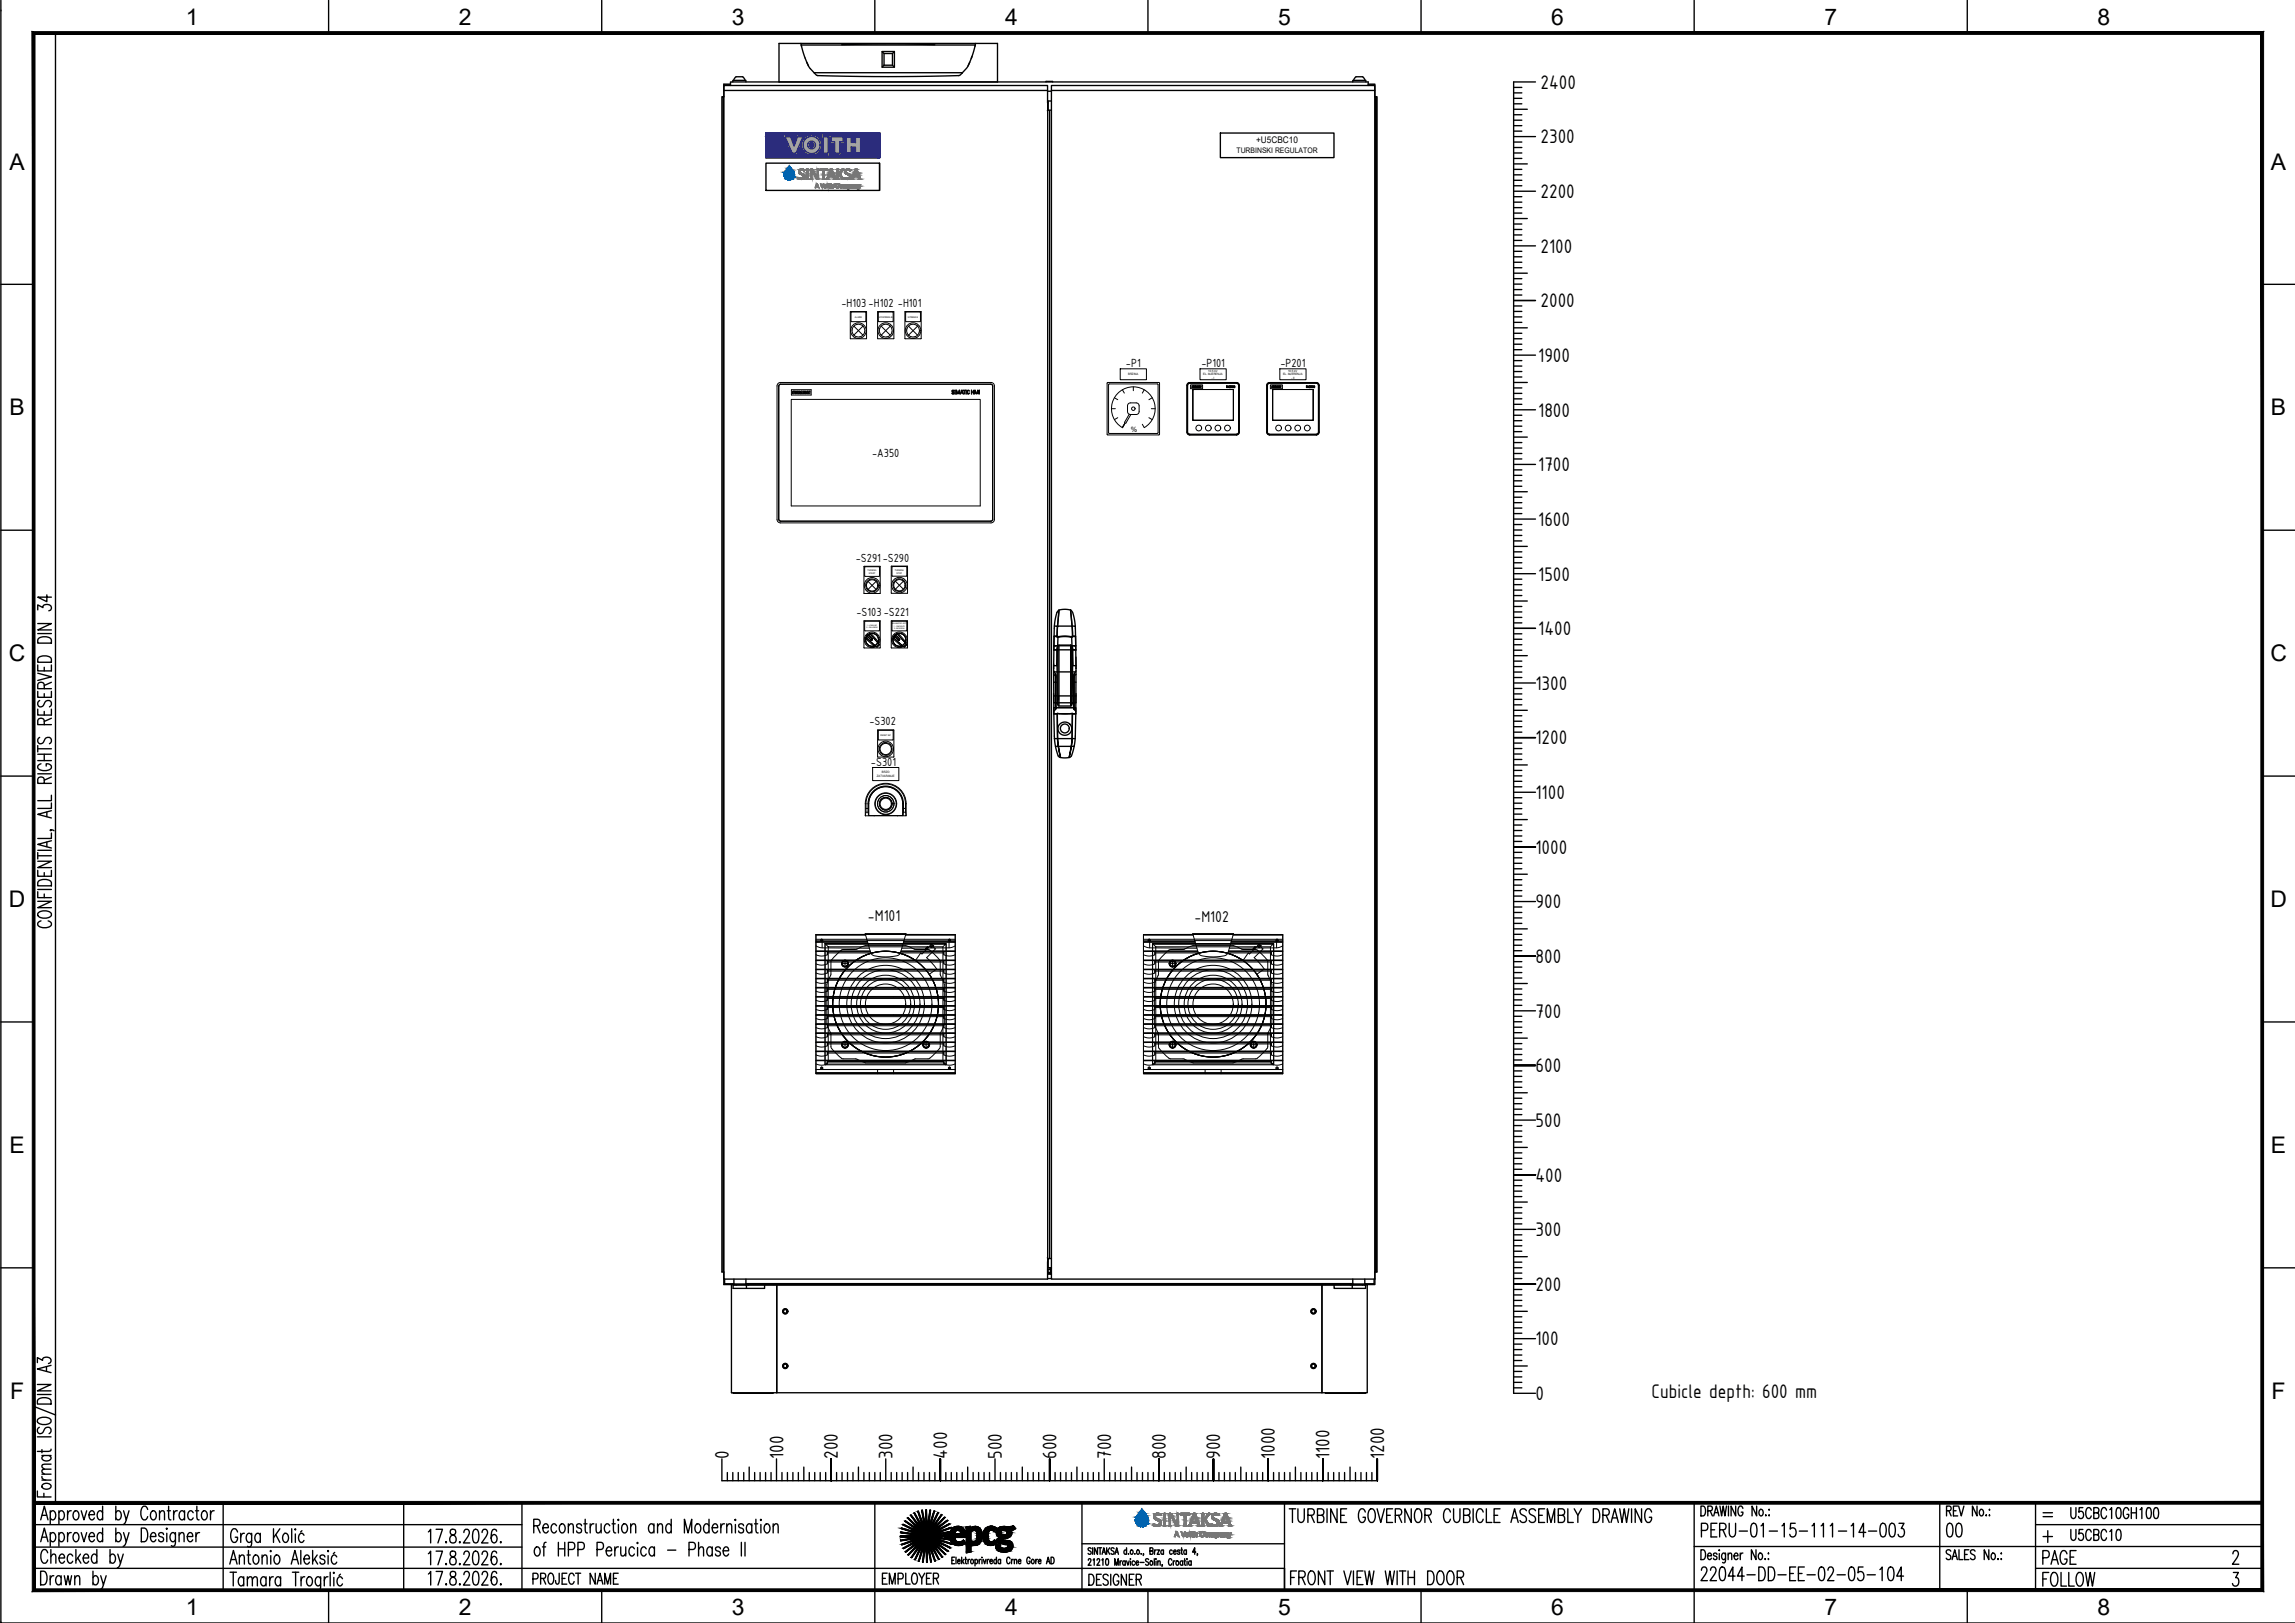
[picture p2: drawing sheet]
<svg xmlns="http://www.w3.org/2000/svg" width="420mm" height="297mm" viewBox="0 0 420 297" stroke-linecap="round" stroke-linejoin="round" font-family="sans-serif">
<defs><g id="words">
<text font-size="5.7" x="355.6" y="282.6">00</text>
<g font-size="4.2">
<text x="34" y="4.5">1</text>
<text x="84" y="4.5">2</text>
<text x="134" y="4.5">3</text>
<text x="184" y="4.5">4</text>
<text x="234" y="4.5">5</text>
<text x="284" y="4.5">6</text>
<text x="334" y="4.5">7</text>
<text x="384" y="4.5">8</text>
<text x="1.8" y="31">A</text>
<text x="415.8" y="31">A</text>
<text x="1.8" y="76">B</text>
<text x="415.8" y="76">B</text>
<text x="1.6" y="121">C</text>
<text x="415.6" y="121">C</text>
<text x="1.6" y="166">D</text>
<text x="415.6" y="166">D</text>
<text x="1.8" y="211">E</text>
<text x="415.8" y="211">E</text>
<text x="1.9" y="256">F</text>
<text x="415.9" y="256">F</text>
<text x="34" y="295.5">1</text>
<text x="84" y="295.5">2</text>
<text x="134" y="295.5">3</text>
<text x="184" y="295.5">4</text>
<text x="234" y="295.5">5</text>
<text x="284" y="295.5">6</text>
<text x="334" y="295.5">7</text>
<text x="384" y="295.5">8</text>
</g>
<g font-size="3.9">
<text x="282" y="16.2">2400</text>
<text x="282" y="26.2">2300</text>
<text x="282" y="36.2">2200</text>
<text x="282" y="46.2">2100</text>
<text x="282" y="56.2">2000</text>
<text x="281.6" y="66.2">1900</text>
<text x="281.6" y="76.2">1800</text>
<text x="281.6" y="86.2">1700</text>
<text x="281.6" y="96.2">1600</text>
<text x="281.6" y="106.2">1500</text>
<text x="281.6" y="116.2">1400</text>
<text x="281.1" y="126.2">1300</text>
<text x="281.1" y="136.2">1200</text>
<text x="281.1" y="146.2">1100</text>
<text x="281.1" y="156.2">1000</text>
<text x="281.1" y="166.2">900</text>
<text x="281.1" y="176.2">800</text>
<text x="281.1" y="186.2">700</text>
<text x="281.1" y="196.2">600</text>
<text x="281.1" y="206.2">500</text>
<text x="281.1" y="216.2">400</text>
<text x="281.1" y="226.2">300</text>
<text x="281.1" y="236.2">200</text>
<text x="281.1" y="246.2">100</text>
<text x="281.1" y="256.2">0</text>
<text x="302.4" y="255.9">Cubicle depth: 600 mm</text>
<text x="133.4" y="267" transform="rotate(-90 133.4 267)">0</text>
<text x="143.4" y="267" transform="rotate(-90 143.4 267)">100</text>
<text x="153.4" y="267" transform="rotate(-90 153.4 267)">200</text>
<text x="163.4" y="267" transform="rotate(-90 163.4 267)">300</text>
<text x="173.4" y="267" transform="rotate(-90 173.4 267)">400</text>
<text x="183.4" y="267" transform="rotate(-90 183.4 267)">500</text>
<text x="193.4" y="267" transform="rotate(-90 193.4 267)">600</text>
<text x="203.4" y="267" transform="rotate(-90 203.4 267)">700</text>
<text x="213.4" y="267" transform="rotate(-90 213.4 267)">800</text>
<text x="223.4" y="267" transform="rotate(-90 223.4 267)">900</text>
<text x="233.4" y="267" transform="rotate(-90 233.4 267)">1000</text>
<text x="243.4" y="267" transform="rotate(-90 243.4 267)">1100</text>
<text x="253.4" y="267" transform="rotate(-90 253.4 267)">1200</text>
</g>
<text font-size="3.5" x="373.2" y="278.7">=</text>
<g font-size="3.1">
<text x="158.9" y="168.5">-M101</text>
<text x="218.7" y="168.8">-M102</text>
</g>
<g font-size="2.3">
<text x="154" y="56.2">-H103 -H102 -H101</text>
<text x="206.1" y="67.1">-P1</text>
<text x="219.9" y="67.1">-P101</text>
<text x="234.4" y="67.1">-P201</text>
<text x="159.7" y="83.6">-A350</text>
<text x="156.7" y="102.9">-S291-S290</text>
<text x="156.8" y="112.8">-S103 -S221</text>
<text x="159.2" y="132.8">-S302</text>
<text x="159.5" y="140.3">-S301</text>
</g>
<text font-size="1.7" x="230" y="26.2">+U5CBC10</text>
<text font-size="1.4" x="226.4" y="27.9">TURBINSKI REGULATOR</text>
<text font-size="1.3" x="207" y="79.1">%</text>
<g font-size=".6">
<text x="206.5" y="68.7">BRZINA</text>
<text x="220.3" y="68.7">EL. MJERENJA</text>
<text x="221.2" y="68">10,5 kV</text>
<text x="221.9" y="69.4">- I</text>
<text x="234.9" y="68.7">EL. MJERENJA</text>
<text x="235.8" y="68">10,5 kV</text>
<text x="236.4" y="69.4">- II</text>
<text x="160.5" y="142.2">ZATVARANJE</text>
<text x="161.5" y="141.5">BRZO</text>
</g>
<g font-size=".4">
<text x="156.5" y="58.2">ALARM</text>
<text x="160.9" y="58.2">UPOZORENJE</text>
<text x="166.2" y="58.2">SPREMAN</text>
<text x="158.8" y="104.5">TURBINA</text>
<text x="159" y="105">START</text>
<text x="163.8" y="104.5">TURBINA</text>
<text x="164.1" y="105">STOP</text>
<text x="161.2" y="134.7">RESET BZ</text>
</g>
<g font-size=".3">
<text x="158.6" y="114.9">2 - DALJINSKI</text>
<text x="158.7" y="114.5">1 - LOKALNO</text>
<text x="163.3" y="114.3">MEHANIČKO KOČ.</text>
<text x="163.7" y="114.8">1 - OMOGUĆI</text>
<text x="163.7" y="115.2">2 - BLOKIRAJ</text>
</g>
</g></defs>
<!-- layer: 000-PI_TEXT -->
<g fill="none" stroke="#000" stroke-width=".25">
<path d="M277.1 20h2.5M277.1 19h1.5M277.1 18h1.5M277.1 17h1.5M277.1 16h1.5M281.1 15h-4v100h4h-4v140h4M277.1 35h4M277.1 40h2.5M277.1 39h1.5M277.1 38h1.5M277.1 37h1.5M277.1 36h1.5"/>
<path d="M277.1 25h4M277.1 34h1.5M277.1 33h1.5M277.1 32h1.5M277.1 31h1.5M277.1 30h2.5M277.1 29h1.5M277.1 28h1.5M277.1 27h1.5M277.1 26h1.5M277.1 24h1.5M277.1 23h1.5"/>
<path d="M277.1 22h1.5M277.1 21h1.5M277.1 55h4M277.1 60h2.5M277.1 59h1.5M277.1 58h1.5M277.1 57h1.5M277.1 56h1.5M277.1 45h4M277.1 54h1.5M277.1 53h1.5M277.1 52h1.5"/>
<path d="M277.1 51h1.5M277.1 50h2.5M277.1 49h1.5M277.1 48h1.5M277.1 47h1.5M277.1 46h1.5M277.1 44h1.5M277.1 43h1.5M277.1 42h1.5M277.1 41h1.5M277.1 75h4M277.1 65h4"/>
<path d="M277.1 80h2.5M277.1 79h1.5M277.1 78h1.5M277.1 77h1.5M277.1 76h1.5M277.1 74h1.5M277.1 73h1.5M277.1 72h1.5M277.1 71h1.5M277.1 70h2.5M277.1 69h1.5M277.1 68h1.5"/>
<path d="M277.1 67h1.5M277.1 66h1.5M277.1 64h1.5M277.1 63h1.5M277.1 62h1.5M277.1 61h1.5M277.1 95h4M277.1 85h4M277.1 100h2.5M277.1 99h1.5M277.1 98h1.5M277.1 97h1.5"/>
<path d="M277.1 96h1.5M277.1 94h1.5M277.1 93h1.5M277.1 92h1.5M277.1 91h1.5M277.1 90h2.5M277.1 89h1.5M277.1 88h1.5M277.1 87h1.5M277.1 86h1.5M277.1 84h1.5M277.1 83h1.5"/>
<path d="M277.1 82h1.5M277.1 81h1.5M277.1 105h4M277.1 114h1.5M277.1 113h1.5M277.1 112h1.5M277.1 111h1.5M277.1 110h2.5M277.1 109h1.5M277.1 108h1.5M277.1 107h1.5M277.1 106h1.5"/>
<path d="M277.1 104h1.5M277.1 103h1.5M277.1 102h1.5M277.1 101h1.5M277.1 120h2.5M277.1 119h1.5M277.1 118h1.5M277.1 117h1.5M277.1 116h1.5M277.1 135h4M277.1 125h4M277.1 134h1.5"/>
<path d="M277.1 133h1.5M277.1 132h1.5M277.1 131h1.5M277.1 130h2.5M277.1 129h1.5M277.1 128h1.5M277.1 127h1.5M277.1 126h1.5M277.1 124h1.5M277.1 123h1.5M277.1 122h1.5M277.1 121h1.5"/>
<path d="M277.1 140h2.5M277.1 139h1.5M277.1 138h1.5M277.1 137h1.5M277.1 136h1.5M277.1 155h4M277.1 145h4M277.1 154h1.5M277.1 153h1.5M277.1 152h1.5M277.1 151h1.5M277.1 150h2.5"/>
<path d="M277.1 149h1.5M277.1 148h1.5M277.1 147h1.5M277.1 146h1.5M277.1 144h1.5M277.1 143h1.5M277.1 142h1.5M277.1 141h1.5M277.1 160h2.5M277.1 159h1.5M277.1 158h1.5M277.1 157h1.5"/>
<path d="M277.1 156h1.5M281.1 155h-4h4M277.1 175h4zM277.1 165h4M277.1 174h1.5M277.1 173h1.5M277.1 172h1.5M277.1 171h1.5M277.1 170h2.5M277.1 169h1.5M277.1 168h1.5M277.1 167h1.5"/>
<path d="M277.1 166h1.5M277.1 164h1.5M277.1 163h1.5M277.1 162h1.5M277.1 161h1.5M277.1 180h2.5M277.1 179h1.5M277.1 178h1.5M277.1 177h1.5M277.1 176h1.5M277.1 195h4zM277.1 195h4"/>
<path d="M277.1 185h4M277.1 194h1.5M277.1 193h1.5M277.1 192h1.5M277.1 191h1.5M277.1 190h2.5M277.1 189h1.5M277.1 188h1.5M277.1 187h1.5M277.1 186h1.5M277.1 184h1.5M277.1 183h1.5"/>
<path d="M277.1 182h1.5M277.1 181h1.5M277.1 200h2.5M277.1 199h1.5M277.1 198h1.5M277.1 197h1.5M277.1 196h1.5M277.1 215h4zM277.1 205h4M277.1 214h1.5M277.1 213h1.5M277.1 212h1.5"/>
<path d="M277.1 211h1.5M277.1 210h2.5M277.1 209h1.5M277.1 208h1.5M277.1 207h1.5M277.1 206h1.5M277.1 204h1.5M277.1 203h1.5M277.1 202h1.5M277.1 201h1.5M277.1 220h2.5M277.1 219h1.5"/>
<path d="M277.1 218h1.5M277.1 217h1.5M277.1 216h1.5M277.1 235h4zM277.1 235h4M277.1 225h4M277.1 234h1.5M277.1 233h1.5M277.1 232h1.5M277.1 231h1.5M277.1 230h2.5M277.1 229h1.5"/>
<path d="M277.1 228h1.5M277.1 227h1.5M277.1 226h1.5M277.1 224h1.5M277.1 223h1.5M277.1 222h1.5M277.1 221h1.5M277.1 240h2.5M277.1 239h1.5M277.1 238h1.5M277.1 237h1.5M277.1 236h1.5"/>
<path d="M277.1 245h4M277.1 254h1.5M277.1 253h1.5M277.1 252h1.5M277.1 251h1.5M277.1 250h2.5M277.1 249h1.5M277.1 248h1.5M277.1 247h1.5M277.1 246h1.5M277.1 244h1.5M277.1 243h1.5"/>
<path d="M277.1 242h1.5M277.1 241h1.5"/>
</g>
<!-- layer: 000-PI-ORMAR -->
<g fill="none" stroke="#000" stroke-width=".25">
<path d="M132.4 17.7h.1M133.7 15.6v-.6h116.8v.6M133.7 15.4h-1.2v2.3M133.7 15.5h-1v.1M134.2 15v-.3h2.4v.3M134.3 14.7l.5-.7h1.2l.4 .7M142.6 7.9h40v7.1h-40zM146.6 7.9a13.8 13.8 0 0 0 1.7 4.7l1.3 1.2M146.7 8.5v-.3h31.8v.3M147.7 11.4l.3 .7M149 13.3l.1 .1M149.1 13.3h27"/>
<path d="M149.6 13.8l13 .2 13-.2M154.1 8.2l8.5-.2 8.5 .2M161.5 9.4l.3 .4h1.6l.3-.4M161.5 9.4h2.2v2.9h-2.2zM161.8 11.9h1.6l.3 .4M161.8 9.8v2.1M161.8 11.9l-.3 .4M163.4 9.8v2.1M176.2 13.3l-.1 .1M177.5 11.4l-.3 .7M178 10.3l-.2 .4M178.6 7.9a13.9 13.9 0 0 1-1.7 4.7l-1.2 1.2"/>
<path d="M191.5 15v-.1h1.2v.1M191.8 16.7h.7M191.8 18.8v212.1M191.9 18.8h-.1v-3.2h-59.3v218.5h59.3v-3.2M192.5 15.6h59.2v218.5h-59.2zM192.5 18.5h-.6v1.7M247.7 15v-.3h2.4v.3M247.8 14.7l.5-.7h1.2l.4 .7M250.5 15.4h1.2v2.3M250.5 15.5h1.1v.1M251.7 17.7h.4v215.1M251.8 17.7v215.1"/>
<path d="M252.1 17.7v215.1M191.7 20.3h.1M192.2 20.2v210.1M192.5 20.2h-.7M192.9 118.9h4.1M192.9 118.2h.3M193 116.4h.5l.1-1.8h-.6l-.1 4.4M193.2 118.2h3.5M193.5 116.4v.2M193.7 116.5l.1 .1 1.1-.1 1.2 .1 .1-.1M193.9 118.1v11.1M193.9 111.6l-.3 3z"/>
<path d="M196 111.6a1.57 1.57 0 0 1 .6 1.4l.3 1.6M196 111.6l-1.3-.1a1.13 1.13 0 0 0-1.4 1.2l-.3 1.9M196 111.6l.3 3M196 111.7l.4 4.8M196 118.1l.2 .1h.7M196 118.1l-3.1 .1M196 118.1v11.1M196.3 114.6h.6l.1 4.5M196.3 116.5v-1.9h-2.7l-.1 2M196.3 116.5v.1M196.4 116.5l-.1 .1a5.9 5.9 0 0 0-2.8 0M196.4 116.4h.5"/>
<path d="M196.7 118.2h.2M192.9 123.4l.4 .3v.4M192.9 124.9h.4M192.9 122.8l.3 .5M192.9 122.3v8.3M192.9 127.4h4.1M192.9 121.8h.5l.3-5.3h-.7l-.1 5.8M192.9 121.5v.8M192.9 130.6v-1.1h4.1l-.2 5.7h-.5M192.9 130.6l.1 4.6M192.9 130.7h.6M193 123h3.9"/>
<path d="M193 135.2l.2 1.4h.5M193 135.2h.6M193.2 123.3l.1 .3M193.2 123.3v6.6l.1-.2M193.2 129.9l-.3 .3M193.2 136.6l.2 .9a1.15 1.15 0 0 0 1.5 1.2l.8-.1M193.3 123.6v6.1v-.2M193.3 123.6v1.3M193.3 128.6v.9h3.3v-.9M193.3 124.9v3.7M193.3 128.6h3.3M193.6 130.6l1.5 .1 1.2-.1v.1"/>
<path d="M193.6 130.6v5l.6 3-.6-3.4M193.6 130.6v4.6h2.6l.1-4.6M193.6 128.6l-.1-9.7 .2-.7v10.8M193.8 136.6h2.3M193.8 127.4v.7M196.3 128.6l.1-9.7-.2-.7v10.8M196.3 130.7v4.9l-.6 3 .5-3.4M196.3 130.7h.6M196.6 123.6v5M196.6 123.6v6.1v-.2M196.6 124.9h.1M196.7 136.6l-.3 .9a1.08 1.08 0 0 1-.7 1.1"/>
<path d="M196.7 123.3l-.1 .3M196.7 123.3v6.6l-.1-.2M196.7 129.9l.3 .3M196.8 135.2l-.1 1.4h-.6M197 120.3v2M197 121.8h-.6l-.2-5.3h.7l.1 5.8M197 123.4l-.4 .3v.4M197 124.9h-.4M197 122.3v8.3h-4.1M197 126.9v1.7h-.7l-.2 .6h-2.3l-.2-.6h-.7M197 122.8l-.3 .5M132.4 232.8v-215.1h-.2v215.1h.3"/>
<path d="M132.5 232.8v2.3h1.9M132.7 234.1v.8h1.7M133.9 235.1h8.3v19.8h-8.3zM134.2 235.1v-.1h7.4v.1M134.4 235.2h-.2v.6h5.8v-.6M134.4 234.1v1.1h115.5v-1.1M136.6 234.9h111.1M136.6 234.1v1.1M136.7 235.2v.6M142.2 235.1h99.8v19.8h-99.8zM191.7 230.2h.1M191.8 232.6h.1"/>
<path d="M191.8 232.8h.1M191.8 234h.7M191.8 232.3h.5M191.9 232.9h.4M191.9 230.3h.1M192.3 232.3h-.4v.8l.6 .1M192.3 232v1.1M192.3 233.1h.2M192.3 232.2h.2M192.3 233h.2M192.5 230.3h-.6v1.7h.6M242 235.1h8.3v19.8h-8.3z"/>
<path d="M242.7 235.1v-.1h2.8v.1M244.2 235.2v.6h5.8v-.6h-.1M245.4 235l.1 .1M247.6 235.2v.6M247.6 235.1l.1-.1h2.3v.1M247.7 234.1v1.1M251.6 234.1v.8h-1.7M251.7 232.8h.4M251.7 232.8v2.3h-1.8M134.2 254.9v.1h7.4v-.1M242.7 254.9v.1h7.3v-.1M248.9 254.9v.1"/>
<path d="M132.2 267v4h120M133.2 269.5v1.5M134.2 269.5v1.5M135.2 269.5v1.5M136.2 269.5v1.5M137.2 268.5v2.5M138.2 269.5v1.5M139.2 269.5v1.5M140.2 269.5v1.5M141.2 269.5v1.5M142.2 267v4M143.2 269.5v1.5"/>
<path d="M144.2 269.5v1.5M145.2 269.5v1.5M146.2 269.5v1.5M147.2 268.5v2.5M148.2 269.5v1.5M149.2 269.5v1.5M150.2 269.5v1.5M151.2 269.5v1.5M152.2 267v4zM152.2 267v4M153.2 269.5v1.5M154.2 269.5v1.5"/>
<path d="M155.2 269.5v1.5M156.2 269.5v1.5M157.2 268.5v2.5M158.2 269.5v1.5M159.2 269.5v1.5M160.2 269.5v1.5M161.2 269.5v1.5M162.2 267v4M163.2 269.5v1.5M164.2 269.5v1.5M165.2 269.5v1.5M166.2 269.5v1.5"/>
<path d="M167.2 268.5v2.5M168.2 269.5v1.5M169.2 269.5v1.5M170.2 269.5v1.5M171.2 269.5v1.5M172.2 267v4zM173.2 269.5v1.5M174.2 269.5v1.5M175.2 269.5v1.5M176.2 269.5v1.5M177.2 268.5v2.5M178.2 269.5v1.5"/>
<path d="M179.2 269.5v1.5M180.2 269.5v1.5M181.2 269.5v1.5M182.2 267v4M183.2 269.5v1.5M184.2 269.5v1.5M185.2 269.5v1.5M186.2 269.5v1.5M187.2 268.5v2.5M188.2 269.5v1.5M189.2 269.5v1.5M190.2 269.5v1.5"/>
<path d="M191.2 269.5v1.5M192.2 267v4zM192.2 267v4M193.2 269.5v1.5M194.2 269.5v1.5M195.2 269.5v1.5M196.2 269.5v1.5M197.2 268.5v2.5M198.2 269.5v1.5M199.2 269.5v1.5M200.2 269.5v1.5M201.2 269.5v1.5"/>
<path d="M202.2 267v4M203.2 269.5v1.5M204.2 269.5v1.5M205.2 269.5v1.5M206.2 269.5v1.5M207.2 268.5v2.5M208.2 269.5v1.5M209.2 269.5v1.5M210.2 269.5v1.5M211.2 269.5v1.5M212.2 267v4zM212.2 267v4"/>
<path d="M213.2 269.5v1.5M214.2 269.5v1.5M215.2 269.5v1.5M216.2 269.5v1.5M217.2 268.5v2.5M218.2 269.5v1.5M219.2 269.5v1.5M220.2 269.5v1.5M221.2 269.5v1.5M222.2 267v4zM223.2 269.5v1.5M224.2 269.5v1.5"/>
<path d="M225.2 269.5v1.5M226.2 269.5v1.5M227.2 268.5v2.5M228.2 269.5v1.5M229.2 269.5v1.5M230.2 269.5v1.5M231.2 269.5v1.5M232.2 267v4zM233.2 269.5v1.5M234.2 269.5v1.5M235.2 269.5v1.5M236.2 269.5v1.5"/>
<path d="M237.2 268.5v2.5M238.2 269.5v1.5M239.2 269.5v1.5M240.2 269.5v1.5M241.2 269.5v1.5M242.2 267v4zM243.2 269.5v1.5M244.2 269.5v1.5M245.2 269.5v1.5M246.2 269.5v1.5M247.2 268.5v2.5M248.2 269.5v1.5"/>
<path d="M249.2 269.5v1.5M250.2 269.5v1.5M251.2 269.5v1.5M252.2 267v4z"/>
<circle cx="194.9" cy="133.3" r="1.24"/>
<circle cx="194.9" cy="133.3" r=".81"/>
<circle cx="143.8" cy="240" r=".48"/>
<circle cx="143.8" cy="240" r=".43"/>
<circle cx="143.8" cy="240" r=".33"/>
<circle cx="240.5" cy="240" r=".48"/>
<circle cx="240.5" cy="240" r=".43"/>
<circle cx="240.5" cy="240" r=".33"/>
<circle cx="143.8" cy="250" r=".48"/>
<circle cx="143.8" cy="250" r=".43"/>
<circle cx="143.8" cy="250" r=".33"/>
<circle cx="240.5" cy="250" r=".48"/>
<circle cx="240.5" cy="250" r=".43"/>
<circle cx="240.5" cy="250" r=".33"/>
</g>
<!-- layer: 000-PI-Oprema -->
<g fill="none" stroke="#000" stroke-width=".18">
<path d="M150.6 25h-7v1.6M155.7 57h2.9v5h-2.9zM155.8 57.1h2.7v1.7h-2.7zM156.3 59.7l1.7 1.6M158 59.7l-1.7 1.6M160.7 57h2.9v5h-2.9zM160.8 57.1h2.7v1.7h-2.7zM161.3 59.7l1.7 1.6M163 59.7l-1.7 1.6M165.7 57h2.9v5h-2.9zM165.8 57.1h2.7v1.7h-2.7zM166.3 59.7l1.7 1.6"/>
<path d="M168 59.7l-1.7 1.6M142.4 70.2l.5-.2h38.5a.64 .64 0 0 1 .7 .6v24.5a.63 .63 0 0 1-.7 .6h-38.5a.64 .64 0 0 1-.6-.6v-24.5zM142.6 70.5l.3-.2h38.7l.2 .4-.1 24.5-.3 .2h-38.7l-.2-.4zM142.6 70.5l.3-.2 38.7 .1 .1 .3v24.5l-.3 .1h-38.6l-.2-.3zM144.9 73.1h34.6v19.5h-34.6zM144.9 71.3h3.6v1h-3.6zM145.1 71.6h.3l-.2 .1 .2 .1v.2h-.3l.2-.1-.2-.1zM145.5 71.6h.2v.5h-.2zM145.8 71.6h.4l-.3 .1v.1h.2l-.2 .2 .3 .1h-.4zM146.3 71.6h.1l.2 .3 .1-.3h.2v.5h-.2v-.4l-.1 .4-.2-.4v.4h-.1zM147 71.6h.3l-.2 .1v.1h.2l-.2 .2 .2 .1h-.3zM147.4 71.6h.2l.2 .3v-.3h.1v.5h-.2l-.2-.4v.4h-.1z"/>
<path d="M148 71.6h.3l-.2 .1 .2 .2v.1h-.4l.3-.1-.2-.1zM156 60.3a1.17 1.17 0 0 1 1.9-.7 1.17 1.17 0 0 1-.3 2 1.17 1.17 0 0 1-1.6-1.2v-.1M174.3 71.5h.4v.1l-.2-.1h-.2l.4 .4-.1 .2-.3-.1v-.1l.1 .2 .2-.2-.3-.2zM174.4 71.6l.2 .2M174.6 72l-.1 .1M174.8 71.4l.1 .7zM175 71.4h.1l.3 .6 .2-.6h.1v.7l-.1-.6-.2 .6-.3-.6-.1 .6zM176 71.4l.4 .7-.2-.2h-.3l-.1 .2zM176.1 71.5l.1 .4h-.2zM176.3 71.4h.4l-.1 .1v.6l-.1-.6zM176.8 71.4l.1 .7zM177.1 71.5l-.1 .2"/>
<path d="M177.1 71.4l.4 .1-.1 .1-.2-.1-.1 .1 .1 .4 .3-.1-.1 .2-.3-.1zM177.1 71.8l.1 .2M177.8 71.4l.1 .3h.3l.1-.3v.7l-.1-.3h-.3l-.1 .3zM178.4 71.4h.1l.3 .6 .2-.6h.1v.7l-.1-.6-.2 .6-.3-.6-.1 .6zM179.3 71.4v.7zM202.7 70h9.5v9.6h-9.5zM203 70.3h9v9h-9zM203.5 74.8h.7M204 72.8l.6 .4M204.6 76.4l-.6 .4M205.1 67.5h4.8v2h-4.8zM205.5 71.3l.3 .6"/>
<path d="M205.8 77.6l-.3 .7M206.5 74l.5-.3 1.3 .1 .2 .5v1.3l-.5 .3-1.3-.1-.3-.5zM206.7 75.8l-.8 1.5-.4 1M207 75.9l-1.5 2.4M207.5 70.8v.7M209.1 77.6l.4 .7a4 4 0 0 0 1-6.1 4 4 0 0 0-6.1 0 4 4 0 0 0 1.1 6.1M209.5 71.3l-.4 .6M210.3 76.4l.6 .4M210.8 74.8h.7M210.9 72.8l-.6 .4M217.3 79.1l.2 .4 .3 .1M217.4 79.1l.1 .2 .3 .2h8.6"/>
<path d="M217.4 70.5v8.6zM217.4 79.1l.2 .3 .2 .1M217.8 70l-.4 .3-.1 .2M217.8 70.2l-.3 .1-.1 .2M217.8 79.6h8.6M217.8 79.5v.1M217.8 70.2h8.6M217.8 79.5h8.6M218 70.4h2.2v.7h-2.2zM218.2 70.6h.2l-.1 .1 .1 .1-.1 .1h-.1h.1zM218.4 76.8l.1 .1M218.4 71.4h.1"/>
<path d="M218.4 71.4v5.4M218.4 76.8h.1M218.5 70.6v.3zM218.5 71.3h7.3M218.5 71.3l-.1 .1M218.5 71.3h.1M218.5 76.9h7.2M218.5 71.3h7.3v5.5M218.6 70.6h.2l-.1 .3h.1h-.2zM218.8 70.6l.2 .2 .1-.2v.3v-.2l-.1 .2-.1-.2-.1 .2zM219.2 70.6h.2l-.1 .3h.1h-.2zM219.4 70.6l.2 .2 .1-.2v.3l-.2-.2-.1 .2z"/>
<path d="M219.7 67.5h4.8v2h-4.8zM219.7 70.6h.2l-.1 .1 .1 .2h-.2h.1zM224.5 70.6l.2 .1-.1 .3zM224.6 70.6v.2zM224.8 70.6l.1 .4v-.2l-.2 .2zM224.8 70.6v.2zM225 70.6h.2l-.2 .2 .2 .1h-.2zM225.2 70.6l.2 .1-.1 .3-.1-.1h.1l-.1-.1 .1-.1zM225.4 70.9l.2 .1zM225.4 70.6l.2 .1-.1 .2 .1-.2zM225.7 70.9l.1 .1zM225.7 70.6l.1 .1-.1 .2 .1-.2z"/>
<path d="M225.7 71.3h.1M225.8 71.3v.1M225.8 71.3v5.5M225.8 76.8l-.1 .1M225.8 71.4v5.4M225.9 70.6l.2 .1-.1 .3zM226.4 70l.4 .3 .1 .2M226.4 70.1l.3 .2 .1 .2v8.6M226.4 70.2l.3 .1v.2M226.4 79.5l-8.6 .1M226.4 70.1l-8.6-.1-.3 .3-.2 .2 .1 8.6M226.4 70.1l-8.6 .1"/>
<path d="M226.4 70.1v.1M226.4 79.5h.1M226.4 79.6h.1M226.7 79.1l-.1 .3-.2 .1M226.7 70.5h.2M226.7 79.1h.1M226.7 70.5v8.6M226.8 79.1l-.2 .3-.2 .1M226.9 70.5l-.1-.2-.4-.3h-8.6l-.4 .3-.1 .2v8.6l.3 .4 .2 .1M226.9 79.1l-.3 .4-.2 .1M226.9 70.5v8.6M226.9 70.5l-.1 8.6"/>
<path d="M231.9 79.1l.1 .3 .4 .2M231.9 70.5l.1-.2 .4-.3h8.6l.4 .3 .1 .2M231.9 79.1l.1 .2 .4 .3M231.9 70.5v8.6M232 79.1l.2 .3 .2 .1h8.6M232 70.5l.1 8.6zM232.1 79.1l.1 .3 .2 .1M232.4 70l-.2 .1-.3 .4M232.4 70.2l-.3 .1v.2M232.4 79.6h8.6M232.4 70.2h8.6M232.4 79.5h8.6"/>
<path d="M232.4 79.5v.1M232.6 70.4h2.2v.7h-2.2zM232.9 70.6h.1l-.1 .1 .1 .1v.1h-.2h.2zM233 76.8l.1 .1M233 71.4h.1M233 71.4v5.4M233 76.8h.1M233.1 70.6v.3zM233.1 71.3h7.3M233.1 71.3l-.1 .1M233.1 71.3h.1M233.1 76.9h7.2"/>
<path d="M233.1 71.3h7.3v5.5M233.1 71.3v5.6M233.2 70.6h.2l-.1 .3h.1h-.2zM233.4 70.6l.2 .2 .2-.2v.3l-.1-.2-.1 .2-.1-.2-.1 .2zM233.8 70.6h.2l-.1 .3h.1h-.2zM234.1 70.6l.1 .2 .1-.2v.3l-.2-.2v.2zM234.3 67.5h4.8v2h-4.8zM234.3 70.6h.2l-.1 .1 .1 .2h-.2h.2zM239.2 70.6l.1 .1-.1 .3zM239.2 70.6l.1 .2zM239.4 70.6l.2 .4-.1-.2-.2 .2zM239.4 70.6v.2z"/>
<path d="M239.8 70.6l.2 .1-.1 .3-.1-.1h.1v-.1v-.1zM240.1 70.6h.1l-.1 .3 .1 .1h-.1l.1-.3zM240.3 70.6h.1l-.1 .3 .2 .1h-.2l.1-.3zM240.3 71.3h.1M240.4 71.3v.1M240.4 71.3v5.5M240.4 76.8l-.1 .1M240.4 71.4v5.4M240.5 70.6l.2 .1-.1 .3zM241 70l.4 .3 .1 .2M241 70.1l.3 .2 .1 .2v8.6M241 70.2h.2l.2 .3"/>
<path d="M241 79.5l-8.6 .1M241 70.1l-8.6-.1-.3 .3-.2 .2 .1 8.6M241 70.1l-8.6 .1M241 70.1v.1M241 79.5h.1M241 79.6h.1M241.4 79.1l-.1 .2-.3 .2M241.4 70.5h.1M241.4 79.1h.1M241.4 70.5v8.6M241.4 79.1l-.2 .3-.2 .1M241.5 70.5v8.6l-.3 .4-.2 .1"/>
<path d="M241.5 70.5l-.1 8.6M241.5 79.1l-.3 .4-.2 .1M158.2 113.6h2.9v5h-2.9zM158.2 103.7h2.9v4.9h-2.9zM158.3 113.7h2.7v1.7h-2.7zM158.3 103.7h2.7v1.8h-2.7zM158.5 116.9a1.18 1.18 0 0 0 1.5 1.3M158.5 116.9l1.5 1.3M158.5 116.9h.1M158.5 116.8v.1M158.5 116.8h.1M158.5 116.7v.1"/>
<path d="M158.6 116.7h-.1M158.6 116.7h.1M158.6 116.7l-.1 .2M158.6 116.7v.1M158.6 116.8h.1M158.6 116.8l1.9 1.6 .5-.4M158.6 116.8l.1 .1M158.7 116.7h.1M158.7 116.3a1.22 1.22 0 0 0 0 1.6 1.22 1.22 0 0 0 1.5 .3M158.7 116.4l-.1 .3M158.7 116.4l.8 .7M158.7 116.4h.1"/>
<path d="M158.8 116.4l-.2 .4M158.8 116.4h.1M158.8 116.5l-.1 .2M158.9 116.2a1.22 1.22 0 0 1 1.5 0 1.22 1.22 0 0 1 .3 1.5M158.9 106.4l1.5 1.5M159 116.2h-.2v.2M159 116.2h.1M159.1 117.1l.5 .5M159.1 116.2h-.1M159.1 116.2h.1M159.2 116.1l-.1 .1M159.2 116.1h.1"/>
<path d="M159.3 116l-.5 .3-.2 .4M159.3 116l-.4 .2 .8 .7M159.3 116h.1M159.3 116.1h-.1M159.3 116.1l-.3 .1M159.3 116.1l1.4 1.6M159.3 116.1h.1M159.4 116h-.1M159.4 116h.1M159.4 117.1h.1M159.4 115.9h.1M159.4 115.9v.1"/>
<path d="M159.5 115.9l-.2 .1M159.5 115.9a1.17 1.17 0 0 1 1.3 1.1 1.17 1.17 0 0 1-1.2 1.3 1.17 1.17 0 0 1-1.1-1.4M159.5 117.1h.1M159.5 115.9a1.18 1.18 0 0 1 1.3 1.5M159.5 115.9l1.3 1.5M159.5 117.1v.1M159.5 117l.2-.1a.14 .14 0 0 1 0 .2 .14 .14 0 0 1-.2 0zM159.6 117.1h.1M159.7 117.1h.1M159.7 116.9h.1M159.7 117v.1M159.7 116.9v.1"/>
<path d="M159.7 116.5l.4 .5M159.7 117h.1M159.7 117.7l.4 .3M160 118.2h.1M160.1 118v.1M160.1 118.2h-.1M160.1 118.2h.1M160.2 118.2h.1M160.3 118.2h.1M160.3 117.2l.2 .2M160.4 106.4l-1.5 1.5M160.6 117.5h.1"/>
<path d="M160.7 117.7l.3 .3-.4 .5M160.7 117.7l-.5 .5M160.7 117.6h.1M160.7 117.6v.1M160.7 117.7h.1M160.8 117.5l-.1 .1M160.8 117.5h.1M160.8 117.4v.1M163.2 103.6h2.9v5h-2.9zM163.2 113.6h2.9v5h-2.9zM163.3 103.7h2.7v1.7h-2.7zM163.3 113.7h2.7v1.7h-2.7z"/>
<path d="M163.5 116.9a1.18 1.18 0 0 0 1.5 1.3M163.5 116.9l1.5 1.3M163.5 116.9a1.17 1.17 0 0 0 .9 1.3 1.17 1.17 0 0 0 1.4-.7M163.5 116.9h.1M163.5 116.8v.1M163.5 116.8h.1M163.5 116.7v.1M163.6 116.7h-.1M163.6 116.7l-.1 .2M163.6 116.7h.1M163.6 116.8h.1M163.6 116.8l1.9 1.6 .5-.4"/>
<path d="M163.6 116.8l.1 .1M163.7 116.7l-.1 .1M163.7 116.7h.1M163.7 116.6v.1M163.7 116.6h.1M163.7 116.3a1.22 1.22 0 0 0 0 1.6 1.22 1.22 0 0 0 1.5 .3M163.7 116.4l-.1 .3M163.7 116.4l.8 .7M163.7 116.4h.1M163.7 116.5v.1M163.8 116.4l.7 .7M163.8 116.5h-.1"/>
<path d="M163.8 116.4l-.2 .4M163.8 116.4h.1M163.8 116.5h.1M163.9 116.2a1.22 1.22 0 0 1 1.5 0 1.22 1.22 0 0 1 .3 1.5M163.9 106.4l1.5 1.4M164 116.2h-.2v.2M164 116.2h.1M164.1 117.1l.4 .4M164.1 116.2h-.1M164.1 116.2h.1M164.2 116.2h-.1M164.2 116.1v.1"/>
<path d="M164.2 116.1h.1M164.3 116l-.5 .3-.2 .4M164.3 116l-.4 .2 .8 .7M164.3 116h.1M164.3 116.1h-.1M164.3 116.1h.1M164.3 116.1l-.3 .1M164.3 116.1l1.4 1.6M164.4 116h-.1M164.4 116h.1M164.4 117.1h.1M164.4 115.9v.1"/>
<path d="M164.5 115.9l-.2 .1M164.5 115.9a1.17 1.17 0 0 1 1.3 1.6M164.5 117.1h.1M164.5 115.9a1.18 1.18 0 0 1 1.3 1.5M164.5 115.9h-.1M164.5 115.9l1.3 1.5M164.5 117.1v.1M164.5 117l.2-.1a.14 .14 0 0 1 0 .2 .14 .14 0 0 1-.2 0zM164.6 117.6v.1M164.6 117.1h.1M164.7 117.1h-.1M164.7 116.9h.1"/>
<path d="M164.7 117.1h.1M164.7 117v.1M164.7 116.9v.1M164.7 116.5l.4 .5M164.7 117h.1M164.7 117.7l.4 .3M165 118.2h.1M165.1 118.2h-.1M165.1 118.2h.1M165.1 118v.1M165.2 118.2h.1M165.3 118.2h.1"/>
<path d="M165.3 117.2l.2 .2M165.4 106.4l-1.5 1.4M165.6 117.5h.1M165.7 117.7l.3 .3-.4 .5M165.7 117.7l-.5 .5M165.7 117.6h.1M165.7 117.6v.1M165.7 117.7h.1M165.8 117.5l-.1 .1M165.8 117.5h.1M165.8 117.4v.1M160.7 133.6h2.9v4.9h-2.9z"/>
<path d="M160.8 133.7h2.7v1.7h-2.7zM158.4 147.1a3.7 3.7 0 0 1 3.8-3.7 3.7 3.7 0 0 1 3.7 3.7M158.4 147.1h.1M158.4 147.1v2.2M158.5 148.6h.4M158.5 148.6l-.1 .7M158.5 147.1a3.6 3.6 0 0 1 3.7-3.6 3.6 3.6 0 0 1 3.6 3.6M158.5 148v.6M158.5 148h.4M158.5 147.1v.9M158.9 147.1a3.3 3.3 0 0 1 3.3-3.2 3.3 3.3 0 0 1 3.2 3.2M158.9 148v.6"/>
<path d="M158.9 147.1h.1M158.9 147.1v.9M158.9 148.6l.1 .7M159 149.3h.1M159 147.1a3.1 3.1 0 0 1 3.2-3.1 3.1 3.1 0 0 1 3.1 3.1M159 149.3h6.3M159 147.1v2.2M159.8 140.5h4.8v2.4h-4.8zM160 149.3h.1M164.3 149.3h.1M164.3 149.3h-5.9M165.3 147.1h.1"/>
<path d="M165.3 149.3h.1M165.3 147.1a3.1 3.1 0 0 0-3.1-3.1 3.1 3.1 0 0 0-3.2 3.1v2.2M165.3 147.1v2.2M165.4 148.6h.4M165.4 148.6l-.1 .7M165.4 148v.6M165.4 148h.4M165.4 147.1v.9M165.8 148v.6M165.8 147.1h.1M165.8 147.1v.9M165.8 148.6l.1 .7h-1.6"/>
<path d="M165.9 147.1v2.2M149.4 172.4h9.4l-9.4 .1M149.4 174.2h10M149.4 177.5h2.1M149.4 179.2h2.1M149.4 175.8l2.1 .1M149.4 173.1l1.1 .4h8.7M149.4 171h25.5v25.5h-25.5zM149.4 171.2h9.1M149.4 172.4h9.4M149.4 174.1h9.9M149.4 174h9.9"/>
<path d="M149.4 172.2h9.4M149.4 171.9h9.3M149.4 175.8h25.5M149.4 177.4h25.5M149.4 179.1h25.5M149.4 175.7h25.5M149.4 179h25.5M150.2 172.1h.4M150.4 171.9v.4M150.5 172.4v1.1M151 172.7h22.2v22.2h-22.2zM151.1 172.7v22.2"/>
<path d="M151.2 172.8l.4 .5h21v21h-21v-21M151.2 172.7v.1h21.9l-.5 .5M151.5 174.2v.6M151.5 175.8v.6M151.5 177.5v.6M151.5 179.2v.6M151.5 176.1v.3l-.7 .2h-.7l-.7-.2M151.5 179.4v.4l-.7 .1h-.7l-.7-.2M151.5 177.7v.4l-.7 .2h-.7l-.7-.2M151.5 176.1h21.3v.3l.7 .2h.7l.7-.2M151.5 179.4h21.3v.4l.7 .2 .7-.1 .7-.2M151.5 177.7h21.3v.4l.7 .2h.7l.7-.2"/>
<path d="M151.5 174.2v.2M151.5 175.9v.2M151.5 177.5v.2M151.5 179.2v.2M154 176.4h1.4M154.7 175.7v1.3M158.4 170.9h7.5l-1 3.4-.4 .5a8.1 8.1 0 0 1-4.8-.1l-.3-.4zM158.7 171.9h6.9M158.8 172.1h6.7M159.4 174.4h-7.9v.4l-1.1 .2-1-.3M164.8 174.4h8v.4l1.1 .2 1-.3M164.9 174.1h10"/>
<path d="M165 174h9.9M165.4 172.4h9.5M165.5 172.2h9.4M165.6 171.9h9.3M165.8 171.2h9.1M167.6 175.8a9.7 9.7 0 0 0-15 6.1 9.7 9.7 0 0 0 11.5 11.4 9.7 9.7 0 0 0 6-15M167.6 175.8l1-1.4 .2 .2 1.6-1.8 .6 .3-.2 .2 .5 .4-1.7 1.6 1.9 2.1-1.4 .9M169.5 173.5l.2 .2M169.7 173.3l.2 .2M169.8 173.3l.1 .2M170 173.4l-.2-.2-.4 .4 .2 .2M170.5 172.8l-.2 .5 .3 .2 .3-.5"/>
<path d="M170.7 172.9l-.3 .4M170.7 173l-.2 .4M172.8 174.2v.6M172.8 175.8v.6M172.8 177.5v.6M172.8 179.2v.6M173.1 172.7v.1M173.2 172.7v22.2M173.6 172.1h.4M173.7 172.4v1.1M173.8 171.9v.4M174.9 172.4h-9.5l9.5 .1"/>
<path d="M174.9 174.2h-10M174.9 179.2h-23.4M174.9 175.8l-23.4 .1M174.9 177.5h-23.4M174.9 173.1l-1.2 .4h-8.6M209.3 174.2h10M209.3 177.5h25.5M209.3 179.2h25.5M209.3 175.8h25.5M209.3 173.1l1.2 .4h8.6M209.3 176.4l.7 .2h.7l.7-.2v-.3h21.3l.1 .3 .7 .2h.7l.6-.2M209.3 179.7l.7 .2h.7l.7-.1v-.4h21.3l.1 .4 .7 .2 .7-.1 .6-.2"/>
<path d="M209.3 178.1l.7 .2h.7l.7-.2v-.4h21.3l.1 .4 .7 .2h.7l.6-.2M209.3 171h25.5v25.5h-25.5zM209.3 171.2h9.1M209.3 172.4h9.5M209.3 174.1h10M209.3 174h10M209.3 172.2h9.4M209.3 171.9h9.4M209.3 177.4h25.5M209.3 179.1h25.5M209.3 175.7h25.5M209.3 179h25.5"/>
<path d="M210.2 172.1h.4M210.4 171.9v.4M210.5 172.4v1.1M211 172.7h22.2v22.2h-22.2zM211 172.7v22.2M211.1 172.8l.5 .5h21v21h-21v-21M211.1 172.7v.1h21.9l-.4 .5M211.4 174.2v.6M211.4 175.8v.6M211.4 177.5v.6M211.4 179.2v.6M214 176.4h1.3"/>
<path d="M214.7 175.7v1.3M215.5 176.7a9.7 9.7 0 0 1 12.1-.9l.9-1.4 .3 .2 1.6-1.8 .5 .3-.1 .2 .4 .4-1.6 1.6 1.9 2.1-1.4 .9a9.7 9.7 0 0 1-2.1 13.2 9.7 9.7 0 0 1-13.3-1.5 9.7 9.7 0 0 1 .8-13.3zM218.4 170.9h7.4l-1 3.4-.3 .5a8.1 8.1 0 0 1-4.9-.1l-.2-.3zM218.6 171.9h6.9M218.7 172.1h6.8M218.8 172.4l-9.5 .1M219.4 174.4h-8v.4l-1 .2-1.1-.3M224.8 174.4h7.9l.1 .4 1 .2 1-.3M224.9 174.1h9.9M224.9 174h9.9M225.4 172.4h9.4M225.4 172.2h9.4"/>
<path d="M225.5 171.9h9.3M225.7 171.2h9.1M229.5 173.5l.1 .2M229.5 173.5l.2 .2M229.7 173.3l.1 .2M229.7 173.3l.2 .2M229.9 173.4l-.1-.2-.4 .4 .2 .2M230.5 172.8l-.2 .5 .3 .2 .3-.5M230.6 172.9l-.2 .4M230.7 173l-.3 .4M232.8 174.2v.6M232.8 175.8v.6"/>
<path d="M232.8 177.5v.6M232.8 179.2v.6M233 172.7v.1M233.2 172.7v22.2M233.6 172.1h.4M233.7 172.4v1.1M233.8 171.9v.4M234.8 172.4h-9.4l9.4 .1M234.8 174.2h-9.9M234.8 173.1l-1.1 .4h-8.6M149.4 192.5h2.1M149.4 184.2h2.1"/>
<path d="M149.4 185.8l2.1 .1M149.4 187.5h2.1M149.4 182.5h2.1M149.4 190.8l2.1 .1M149.4 189.2h2.1M149.4 180.8l2.1 .1M149.4 194.2h2.1M149.4 194.1h25.5M149.4 190.8h25.5M149.4 182.4h25.5M149.4 185.8h25.5M149.4 184.1h25.5"/>
<path d="M149.4 189.1h25.5M149.4 180.8h25.5M149.4 187.4h25.5M149.4 192.4h25.5M149.4 194h25.5M149.4 190.7h25.5M149.4 189h25.5M149.4 185.7h25.5M149.4 180.7h25.5M149.4 184h25.5M149.4 195.7h25.5M149.4 196.3h25.5"/>
<path d="M150.2 195.5h.4M150.4 195.3v.4M151.5 180.8v.6M151.5 182.5v.6M151.5 184.2v.5M151.5 185.8v.6M151.5 187.5v.6M151.5 189.2v.5M151.5 190.8v.6M151.5 192.5v.6M151.5 194.2v.5M151.5 192.7v.4l-.7 .2h-.7l-.7-.2"/>
<path d="M151.5 189.4v.3l-.7 .2h-.7l-.7-.2M151.5 187.7v.4l-.7 .2h-.7l-.7-.2M151.5 184.4v.3l-.7 .2h-.7l-.7-.2M151.5 182.7v.4l-.7 .2h-.7l-.7-.2M151.5 181.1v.3l-.7 .2h-.7l-.7-.2M151.5 186.1v.3l-.7 .2h-.7l-.7-.2M151.5 191.1v.3l-.7 .2h-.7l-.7-.2M151.5 189.4h21.3v.3l.7 .2h.7l.7-.2M151.5 192.7h21.3v.4l.7 .2h.7l.7-.2M151.5 187.7h21.3v.4l.7 .2h.7l.7-.2M151.5 181.1h21.3v.3l.7 .2h.7l.7-.2M151.5 184.4h21.3v.3l.7 .2h.7l.7-.2"/>
<path d="M151.5 182.7h21.3v.4l.7 .2h.7l.7-.2M151.5 186.1h21.3v.3l.7 .2h.7l.7-.2M151.5 191.1h21.3v.3l.7 .2h.7l.7-.2M151.5 194.4v.3l-.7 .2h-.7l-.7-.2M151.5 194.4h21.3v.3l.7 .2h.7l.7-.2M151.5 180.9v.2M151.5 182.5v.2M151.5 184.2v.2M151.5 185.9v.2M151.5 187.5v.2M151.5 189.2v.2M151.5 190.9v.2"/>
<path d="M151.5 192.5v.2M151.5 194.2v.2M151.6 194.3l-.4 .4M152 189.1v.2M152.1 189v.3M152.1 189l-.7-1.6v-7.3l.7-1.7v-2.4a6 6 0 0 1 2.3-2.2h2.4l1.7-.8h7.3l1.7 .8h2.4a6 6 0 0 1 2.2 2.2v2.4l.8 1.7v7.3l-.8 1.8v2.4a6 6 0 0 1-2.2 2.2h-2.4l-1.7 .7h-7.3l-1.7-.7h-2.4a6 6 0 0 1-2.3-2.2v-2.3M154 191.2h1.4M154.7 190.5v1.4M160.7 195.7h.1M160.7 195.7v.8M163.6 195.7h.1M163.6 195.7v.8"/>
<path d="M168.9 191.2h1.3M169.6 190.5v1.4M172.6 194.3l.5 .4h-21.9v.2M172.8 180.8v.6M172.8 182.5v.6M172.8 184.2v.5M172.8 185.8v.6M172.8 187.5v.6M172.8 189.2v.5M172.8 190.8v.6M172.8 192.5v.6M172.8 194.2v.5"/>
<path d="M173.1 194.7v.2M173.6 195.5h.4M173.8 195.3v.4M174.9 194.2h-23.4M174.9 187.5h-23.4M174.9 185.8l-23.4 .1M174.9 192.5h-23.4M174.9 190.8l-23.4 .1M174.9 189.2h-23.4M174.9 182.5h-23.4M174.9 180.8l-23.4 .1M174.9 184.2h-23.4"/>
<path d="M209.3 192.5h25.5M209.3 184.2h25.5M209.3 185.8h25.5M209.3 187.5h25.5M209.3 182.5h25.5M209.3 190.8h25.5M209.3 189.2h25.5M209.3 180.8h25.5M209.3 194.2h25.5M209.3 193.1l.7 .2h.7l.7-.2v-.4h21.3l.1 .4 .7 .2h.7l.6-.2M209.3 189.7l.7 .2h.7l.7-.2v-.3h21.3l.1 .3 .7 .2h.7l.6-.2M209.3 188.1l.7 .2h.7l.7-.2v-.4h21.3l.1 .4 .7 .2h.7l.6-.2"/>
<path d="M209.3 184.7l.7 .2h.7l.7-.2v-.3h21.3l.1 .3 .7 .2h.7l.6-.2M209.3 183.1l.7 .2h.7l.7-.2v-.4h21.3l.1 .4 .7 .2h.7l.6-.2M209.3 181.4l.7 .2h.7l.7-.2v-.3h21.3l.1 .3 .7 .2h.7l.6-.2M209.3 186.4l.7 .2h.7l.7-.2v-.3h21.3l.1 .3 .7 .2h.7l.6-.2M209.3 191.4l.7 .2h.7l.7-.2v-.3h21.3l.1 .3 .7 .2h.7l.6-.2M209.3 194.7l.7 .2h.7l.7-.2v-.3h21.3l.1 .3 .7 .2h.7l.6-.2M209.3 194.1h25.5M209.3 182.4h25.5M209.3 184.1h25.5M209.3 189.1h25.5M209.3 187.4h25.5M209.3 192.4h25.5"/>
<path d="M209.3 194h25.5M209.3 190.7h25.5M209.3 189h25.5M209.3 185.7h25.5M209.3 180.7h25.5M209.3 184h25.5M209.3 195.7h25.5M209.3 196.3h25.5M210.2 195.5h.4M210.4 195.3v.4M211.4 180.8v.6M211.4 182.5v.6"/>
<path d="M211.4 184.2v.5M211.4 185.8v.6M211.4 187.5v.6M211.4 189.2v.5M211.4 190.8v.6M211.4 192.5v.6M211.4 194.2v.5M211.6 194.3l-.5 .4M211.9 189.1l.1 .2M212 189l.1 .3M212 189l-.7-1.6v-7.3l.8-1.7v-2.4a6 6 0 0 1 2.2-2.2h2.4l1.7-.8h7.3l1.8 .8h2.4a6 6 0 0 1 2.2 2.2v2.4l.7 1.7v7.3l-.7 1.8v2.4a6 6 0 0 1-2.2 2.2h-2.4l-1.8 .7h-7.3l-1.7-.7h-2.4a6 6 0 0 1-2.2-2.2v-2.3M214 191.2h1.3"/>
<path d="M214.7 190.5v1.4M220.6 195.7h.1M220.6 195.7l.1 .8M223.6 195.7h.1M223.6 195.7l-.1 .8M228.8 191.2h1.4M229.5 190.5v1.4M232.6 194.3l.4 .4h-21.9v.2M232.8 180.8v.6M232.8 182.5v.6M232.8 184.2v.5M232.8 185.8v.6"/>
<path d="M232.8 187.5v.6M232.8 189.2v.5M232.8 190.8v.6M232.8 192.5v.6M232.8 194.2v.5M233 194.7v.2M233.6 195.5h.4M233.8 195.3v.4"/>
<circle cx="157.2" cy="60.5" r="1.43"/>
<circle cx="162.2" cy="60.5" r="1.17"/>
<circle cx="162.2" cy="60.5" r="1.43"/>
<circle cx="167.2" cy="60.5" r="1.17"/>
<circle cx="167.2" cy="60.5" r="1.43"/>
<circle cx="207.5" cy="74.8" r=".32"/>
<circle cx="219.5" cy="78.3" r=".52"/>
<circle cx="221.2" cy="78.3" r=".52"/>
<circle cx="223" cy="78.3" r=".52"/>
<circle cx="224.7" cy="78.3" r=".52"/>
<circle cx="226" cy="70.8" r=".13"/>
<circle cx="234.1" cy="78.3" r=".52"/>
<circle cx="235.8" cy="78.3" r=".52"/>
<circle cx="237.6" cy="78.3" r=".52"/>
<circle cx="239.3" cy="78.3" r=".52"/>
<circle cx="239.7" cy="70.8" r=".15"/>
<circle cx="240.6" cy="70.8" r=".13"/>
<circle cx="158.9" cy="116.4" r=".12"/>
<circle cx="159.7" cy="107.1" r="1.17"/>
<circle cx="159.7" cy="107.1" r="1.43"/>
<circle cx="159.7" cy="117.1" r="1.43"/>
<circle cx="159.7" cy="107.1" r="1.03"/>
<circle cx="163.9" cy="116.4" r=".12"/>
<circle cx="164.7" cy="107.1" r="1.17"/>
<circle cx="164.7" cy="117.1" r="1.43"/>
<circle cx="164.7" cy="107.1" r="1.43"/>
<circle cx="164.7" cy="107.1" r="1.03"/>
<circle cx="162.2" cy="137.1" r="1.17"/>
<circle cx="162.2" cy="137.1" r="1.43"/>
<circle cx="162.2" cy="137.1" r="1.03"/>
<circle cx="162.2" cy="147.1" r="2.01"/>
<circle cx="162.2" cy="147.1" r="1.91"/>
<circle cx="162.2" cy="147.1" r="1.5"/>
<circle cx="162.2" cy="147.1" r="1.18"/>
<circle cx="162.2" cy="147.1" r="1.17"/>
<circle cx="162.2" cy="147.1" r="1.03"/>
<circle cx="150.4" cy="172.1" r=".2"/>
<circle cx="154.7" cy="176.4" r=".63"/>
<circle cx="154.7" cy="176.4" r=".55"/>
<circle cx="154.7" cy="176.4" r=".53"/>
<circle cx="154.7" cy="176.4" r=".49"/>
<circle cx="154.7" cy="176.4" r=".6"/>
<circle cx="173.8" cy="172.1" r=".2"/>
<circle cx="210.4" cy="172.1" r=".2"/>
<circle cx="214.7" cy="176.4" r=".63"/>
<circle cx="214.7" cy="176.4" r=".55"/>
<circle cx="214.7" cy="176.4" r=".53"/>
<circle cx="214.7" cy="176.4" r=".49"/>
<circle cx="214.7" cy="176.4" r=".6"/>
<circle cx="233.8" cy="172.1" r=".2"/>
<circle cx="150.4" cy="195.5" r=".2"/>
<circle cx="154.7" cy="191.2" r=".63"/>
<circle cx="154.7" cy="191.2" r=".55"/>
<circle cx="154.7" cy="191.2" r=".53"/>
<circle cx="154.7" cy="191.2" r=".49"/>
<circle cx="154.7" cy="191.2" r=".6"/>
<circle cx="162.1" cy="183.8" r="8.5"/>
<circle cx="162.1" cy="183.8" r="9.7"/>
<circle cx="162.1" cy="183.8" r="7.1"/>
<circle cx="162.1" cy="183.8" r="6.3"/>
<circle cx="162.1" cy="183.8" r="4.6"/>
<circle cx="162.1" cy="183.8" r="5.3"/>
<circle cx="162.1" cy="183.8" r="3.7"/>
<circle cx="169.6" cy="191.2" r=".53"/>
<circle cx="169.6" cy="191.2" r=".49"/>
<circle cx="169.6" cy="191.2" r=".6"/>
<circle cx="173.8" cy="195.5" r=".2"/>
<circle cx="210.4" cy="195.5" r=".2"/>
<circle cx="214.7" cy="191.2" r=".63"/>
<circle cx="214.7" cy="191.2" r=".55"/>
<circle cx="214.7" cy="191.2" r=".53"/>
<circle cx="214.7" cy="191.2" r=".49"/>
<circle cx="214.7" cy="191.2" r=".6"/>
<circle cx="222.1" cy="183.8" r="8.5"/>
<circle cx="222.1" cy="183.8" r="9.7"/>
<circle cx="222.1" cy="183.8" r="7.1"/>
<circle cx="222.1" cy="183.8" r="6.3"/>
<circle cx="222.1" cy="183.8" r="4.6"/>
<circle cx="222.1" cy="183.8" r="5.3"/>
<circle cx="222.1" cy="183.8" r="3.7"/>
<circle cx="229.5" cy="191.2" r=".63"/>
<circle cx="229.5" cy="191.2" r=".55"/>
<circle cx="229.5" cy="191.2" r=".53"/>
<circle cx="229.5" cy="191.2" r=".49"/>
<circle cx="229.5" cy="191.2" r=".6"/>
<circle cx="233.8" cy="195.5" r=".2"/>
</g>
<g fill="#000" stroke="#000" stroke-width=".18">
<circle cx="158.6" cy="116.7" r=".02"/>
<circle cx="158.7" cy="116.4" r=".02"/>
<circle cx="158.9" cy="116.2" r=".02"/>
<circle cx="159.3" cy="116" r=".02"/>
<circle cx="160.2" cy="118.1" r=".02"/>
<circle cx="160.7" cy="117.6" r=".02"/>
<circle cx="163.6" cy="116.7" r=".02"/>
<circle cx="163.7" cy="116.4" r=".02"/>
<circle cx="163.9" cy="116.2" r=".02"/>
<circle cx="164.3" cy="116" r=".02"/>
<circle cx="165.2" cy="118.1" r=".02"/>
<circle cx="165.7" cy="117.6" r=".02"/>
</g>
<!-- layer: 0 -->
<g fill="none" stroke="#000" stroke-width=".25">
<path d="M.2 0v297h420M10.2 6v269M60.2 0v6M110.2 0v6M132.5 16.6h59.3M160.2 0v6M192.5 16.6h59.2M210.2 0v6M260.2 0v6M310.2 0v6M360.2 0v6M140.2 29.9h20.8v5h-20.8z"/>
<path d="M161 29.9v5M.2 52h6M414.2 52h6M.2 97h6M414.2 97h6M6.9 114.1h2.5l-2.5 1.2h2.5M6.9 111.6v-.9l1 .5v-.2a.86 .86 0 0 1 .9-.4 .86 .86 0 0 1 .6 .8l-.1 .2-.4 .2M6.9 116h2.5M7 116.9a1.7 1.7 0 0 1 2.4 .2v.6h-2.5zM8.6 108.9v1.2l-1.7-.8h2.5M6.9 129.8v1.1h2.5v-1.1M6.9 126.5v1.1h2.5v-1.1"/>
<path d="M6.9 123.2l2.5 .7-2.5 .6M6.9 121.7v1.1h2.5v-1.1M6.9 136.5v1.1M6.9 139.2h2.5M6.9 138h2.5M6.9 137h2.5M7 120.4a1.7 1.7 0 0 1 2.4 .2v.6h-2.5zM7.3 135a.59 .59 0 0 0-.4 .8 .59 .59 0 0 0 .8 .2l.5-.7a.63 .63 0 0 1 1.1-.2 .63 .63 0 0 1-.2 1M7.3 128.2a.59 .59 0 0 0-.4 .8 .59 .59 0 0 0 .8 .3l.5-.8a.63 .63 0 0 1 1.1-.2 .63 .63 0 0 1-.2 1.1M7.5 139.8a.58 .58 0 0 0-.6 .6 .58 .58 0 0 0 .6 .6 1.7 1.7 0 0 0 1.9-.5 .7 .7 0 0 0-.9-.7v.4M8.1 132.6v-.7a.63 .63 0 0 0-.6-.5 .63 .63 0 0 0-.6 .5v.7h2.5M8.1 126v-.7a.63 .63 0 0 0-.6-.4 .63 .63 0 0 0-.6 .4v.7h2.5"/>
<path d="M8.1 122.1v.7M8.1 127v.6M8.1 130.2v.7M8.1 138v1.2M9.4 131.5l-1.3 .5M9.4 124.9l-1.3 .6M.2 142h6M6.9 159.3v1.1h2.5v-1.1M6.9 157.6h2.5l-2.5 1.2h2.5M6.9 156.6h2.5M6.9 156v1.2M6.9 155.6h2.5"/>
<path d="M6.9 141.6h2.5M8.1 143.4v-.8a.63 .63 0 0 0-.6-.4 .63 .63 0 0 0-.6 .4v.8h2.5M8.1 159.7v.7M8.6 148.6v.9M8.6 154.1v.9M9.3 151.9l.1 .1h-.1h-.1l.1-.1 .6 .1M9.4 153.9l-2.5 .6 2.5 .7M9.4 152.5v1h-2.5M9.4 148.4l-2.5 .6 2.5 .7M9.4 147v1h-2.5M9.4 145.5v1h-2.5M9.4 142.2l-1.3 .6"/>
<path d="M414.2 142h6M6.9 165h2.5l-2.5 1.1h2.5M6.9 163.2v1.1h2.5M6.9 162.8h2.5M7 167a1.83 1.83 0 0 1 2.4 .2 .77 .77 0 0 1-.9 .8 1.63 1.63 0 0 1-1.6-.5zM7 161.3a1.7 1.7 0 0 1 2.4 .2v.6h-2.5zM7.5 168.5a.58 .58 0 0 0-.6 .6 .58 .58 0 0 0 .6 .6 1.7 1.7 0 0 0 1.9-.4 .63 .63 0 0 0-.6-.8M8.1 163.6v.7M414.2 176.3v76.6M.2 187h6M414.2 187h6M.2 232h6"/>
<path d="M414.2 232h6M6.4 257.5l3.8 1.5M6.8 253.4h2.5l-2.5 1.2h2.5M6.8 249.4v-.9l1 .5v-.3a.86 .86 0 0 1 .9-.3 .86 .86 0 0 1 .6 .7l-.1 .3-.3 .2M6.8 255.2h2.5M7 259.7a1.83 1.83 0 0 1 2.3 .2 .77 .77 0 0 1-.9 .8 1.63 1.63 0 0 1-1.6-.5zM7 256.1a1.7 1.7 0 0 1 2.3 .3v.6h-2.5zM8.5 250.1v.9M9.3 249.9l-2.5 .7 2.5 .6M414.2 252.3v11.4v-11.4M6.2 279h89.4M6.8 272.9v1.1h2.5"/>
<path d="M6.8 263h2.5M7.2 261.2a.59 .59 0 0 0-.3 .8 .59 .59 0 0 0 .8 .3l.5-.7a.63 .63 0 0 1 1-.2 .63 .63 0 0 1-.2 1M7.5 278.2l.6-2.5 .7 2.5M7.7 270.2l.1 .4 .6 .3M7.7 270.9h1.6M7.7 269.8h1.6M7.7 266.4h1.6M7.7 265.3v.6M7.7 277.3h.8M7.8 271.7a1.07 1.07 0 0 1 1.5 .2v.2a1.03 1.03 0 0 1-1.6 0zM8 266.4l-.3 .3v.3a1.03 1.03 0 0 0 1.6 0v-.3l-.3-.3M8 273.3v.7"/>
<path d="M9.2 276.9l.3-.4h.3a1.03 1.03 0 0 1 0 1.7h-.3l-.3-.4M9.2 276.5v2.5M9.3 268.9l-1.5 .1-.1 .4 .5 .4M9.3 268l-1.5 .1-.1 .4 .5 .4M9.3 265.2l-.1 .4h-.3h-2.1M10.8 276.9l.3-.4h.3a1.03 1.03 0 0 1 0 1.7h-.3l-.3-.4M10.8 276.5v2.5M12.4 276.5v1.7M13 276.5l-.4 .1-.2 .6M13.6 276.6l.4-.1a1.03 1.03 0 0 1 0 1.7h-.2a1.06 1.06 0 0 1-.2-1.6zM14.9 276.5l.5 1.7 .5-1.7M16.3 277.2h1v-.2a.46 .46 0 0 0-.3-.4 .46 .46 0 0 0-.5 0 1.06 1.06 0 0 0 .2 1.6h.3l.3-.4"/>
<path d="M18.8 276.9l-.3-.4h-.3a1.03 1.03 0 0 0 0 1.7h.3l.3-.4M18.8 275.7v2.5M18.8 279.7v2.5M21.2 276.9l.3-.4h.3a1.03 1.03 0 0 1 0 1.7h-.3l-.3-.4M21.2 275.7v2.5M21.2 279.7v2.5M22.6 276.5l.5 1.7 .5-1.7M23.1 278.2l-.3 .7-.3 .1M25.9 279.7h.6a1.58 1.58 0 0 1 0 2.5h-.6zM27 276.3a.58 .58 0 0 0-.5-.7 .58 .58 0 0 0-.6 .7 1.7 1.7 0 0 0 .4 1.9 .63 .63 0 0 0 .7-.6M27.8 276.6l.4-.1a1.03 1.03 0 0 1 0 1.7h-.2a1.06 1.06 0 0 1-.2-1.6zM29.2 277l.4-.5 .4 .1 .1 1.6"/>
<path d="M29.2 276.5v1.7M30.5 279.7v.2zM30.6 276.5h.6M30.9 275.7v2l.1 .3 .3 .2M31.8 276.5v1.7M32.5 276.5l-.5 .1-.2 .6M33.8 276.9l-.3-.4h-.3a1.03 1.03 0 0 0 0 1.7h.3l.3-.4M33.8 276.5v1.7M35.4 276.9l-.4-.4h-.2a1.03 1.03 0 0 0 0 1.7h.2l.4-.4M35.8 276.5h.6M36 275.7v2l.1 .3 .4 .2M37.1 276.6l.4-.1a1.03 1.03 0 0 1 0 1.7h-.2a1.06 1.06 0 0 1-.2-1.6z"/>
<path d="M38.5 276.5v1.7M39.2 276.5l-.4 .1-.3 .6M40.9 275v16M50.1 279.8v2.5M51.2 279.8l-1.1 1.7M53.4 279.8v2.5M54.1 279.8v.2zM73.9 274.9v16M79.8 279.9h1.2l-.8 2.5M95.6 275.1v16M97.7 279.2h.8a.63 .63 0 0 0 .4-.6 .63 .63 0 0 0-.4-.5h-.8v2.5M98.3 279.2l.6 1.4"/>
<path d="M99.4 279.6h1v-.2a.46 .46 0 0 0-.3-.5 .46 .46 0 0 0-.5 .1 1.06 1.06 0 0 0 .2 1.6h.3l.3-.4M101.9 279.2l-.3-.3h-.3a1.03 1.03 0 0 0 0 1.7h.3l.3-.4M102.6 279l.5-.1a1.03 1.03 0 0 1 0 1.7h-.3a1.07 1.07 0 0 1-.2-1.6zM104.1 279.4l.4-.5 .4 .1 .1 1.6M104.1 278.9v1.7M106.5 279.2a.47 .47 0 0 0-.5-.3 .47 .47 0 0 0-.4 .3v.3l.6 .2a.49 .49 0 0 1 .2 .7 .5 .5 0 0 1-.8-.2M106.9 278.9h.6M107.1 278.1v2l.1 .3 .4 .2M108.1 278.9v1.7M108.7 278.9l-.4 .1-.2 .6M109.1 278.9l.1 1.5 .4 .2 .5-.5M110.1 278.9v1.7"/>
<path d="M111.6 279.2l-.3-.3h-.2a1.03 1.03 0 0 0 0 1.7h.2l.3-.4M112.1 278.9h.5M112.3 278.1v2l.1 .3 .3 .2M113.2 279v1.6M113.2 278.1v.2zM114.1 279l.4-.1a1.03 1.03 0 0 1 0 1.7h-.3a1.07 1.07 0 0 1-.1-1.6zM115.5 279.4l.4-.5 .4 .1 .1 1.6M115.5 278.9v1.7M119.7 279.2l-.3-.3h-.3a1.03 1.03 0 0 0 0 1.7h.3l.3-.4M119.7 278.9v1.7M120.4 279.4l.4-.5 .4 .1 .1 1.6M120.4 278.9v1.7"/>
<path d="M122.9 279.2l-.3-.3h-.3a1.03 1.03 0 0 0 0 1.7h.3l.3-.4M122.9 278.1v2.5M127.5 279l.4-.1a1.03 1.03 0 0 1 0 1.7h-.3a1.06 1.06 0 0 1-.1-1.6zM129.8 279.2l-.3-.3h-.3a1.03 1.03 0 0 0 0 1.7h.3l.3-.4M129.8 278.1v2.5M130.4 279.6h1v-.2a.46 .46 0 0 0-.3-.5 .46 .46 0 0 0-.5 .1 1.06 1.06 0 0 0 .2 1.6h.3l.3-.4M132 278.9v1.7M132.6 278.9l-.4 .1-.2 .6M133.1 279.4l.4-.5 .4 .1 .1 1.6M133.1 278.9v1.7M134.6 279v1.6M134.6 278.1v.2z"/>
<path d="M136.1 279.2a.47 .47 0 0 0-.4-.3 .47 .47 0 0 0-.5 .3l.1 .3 .6 .2a.49 .49 0 0 1 .2 .7 .5 .5 0 0 1-.9-.2M137.6 279.2l-.3-.3h-.2a1.03 1.03 0 0 0 0 1.7h.2l.3-.4M137.6 278.9v1.7M138.1 278.9h.6M138.4 278.1v2l.1 .3 .3 .2M139.3 279v1.6M139.3 278.1v.2zM140.1 279l.5-.1a1.03 1.03 0 0 1 0 1.7h-.3a1.06 1.06 0 0 1-.2-1.6zM141.6 279.4l.4-.5 .4 .1 .1 1.6M141.6 278.9v1.7M160.2 275v22M198.1 275.1v16"/>
<path d="M235.2 275v16v-4h-229M235.2 275h179zM236 276.1h1.2M236.6 276.1v2.5M237.6 276.1l.1 2.2a.53 .53 0 0 0 .5 .3 .53 .53 0 0 0 .5-.3l.1-2.2M239.4 277.3h.8a.63 .63 0 0 0 .4-.6 .63 .63 0 0 0-.4-.6h-.8v2.5M240 277.3l.6 1.3M241.2 277.3h.7a.63 .63 0 0 0 .5-.6 .63 .63 0 0 0-.5-.6h-.7v2.5h.7a.71 .71 0 0 0 .5-.6 .71 .71 0 0 0-.5-.7M242.9 276.1v2.5M244.8 276.1v2.5l-1.2-2.5v2.5M245.4 277.3h.7M246.5 276.1h-1.1v2.5h1.1"/>
<path d="M249.9 276.7a.58 .58 0 0 0-.5-.6 .58 .58 0 0 0-.6 .6 1.7 1.7 0 0 0 .4 1.9 .7 .7 0 0 0 .7-.9h-.4M250.8 276.3l.1-.2a.77 .77 0 0 1 .9 1 1.62 1.62 0 0 1-.5 1.5 .77 .77 0 0 1-.9-.9 1.9 1.9 0 0 1 .4-1.4zM252.1 276.1l.7 2.5 .6-2.5M253.9 277.3h.6M254.9 276.1h-1v2.5h1M255.4 277.3h.8a.63 .63 0 0 0 .4-.6 .63 .63 0 0 0-.4-.6h-.8v2.5M256 277.3l.6 1.3M258.4 276.1v2.5l-1.2-2.5v2.5M259.3 276.3l.1-.2a.77 .77 0 0 1 .9 1 1.63 1.63 0 0 1-.5 1.5 .77 .77 0 0 1-.9-.9 1.9 1.9 0 0 1 .4-1.4zM260.9 277.3h.7a.63 .63 0 0 0 .4-.6 .63 .63 0 0 0-.4-.6h-.7v2.5M261.4 277.3l.6 1.3M265.5 276.7a.58 .58 0 0 0-.6-.6 .58 .58 0 0 0-.5 .6 1.7 1.7 0 0 0 .4 1.9 .63 .63 0 0 0 .7-.6"/>
<path d="M266.1 276.1l.1 2.2a.53 .53 0 0 0 .5 .3 .53 .53 0 0 0 .5-.3l.1-2.2M267.9 277.3h.8a.63 .63 0 0 0 .4-.6 .63 .63 0 0 0-.4-.6h-.8v2.5h.8a.71 .71 0 0 0 .4-.6 .71 .71 0 0 0-.4-.7M269.7 276.1v2.5M271.5 276.7a.58 .58 0 0 0-.6-.6 .58 .58 0 0 0-.5 .6 1.7 1.7 0 0 0 .4 1.9 .63 .63 0 0 0 .7-.6M272.1 276.1v2.5h1M273.5 277.3h.7M274.6 276.1h-1.1v2.5h1.1M276.6 278.6l.7-2.5 .6 2.5M276.9 277.8h.8M279.4 276.5a.59 .59 0 0 0-.7-.3 .59 .59 0 0 0-.3 .8l.7 .4a.63 .63 0 0 1 .2 1.1 .63 .63 0 0 1-1-.2M281.1 276.5a.59 .59 0 0 0-.8-.3 .59 .59 0 0 0-.3 .8l.8 .4a.63 .63 0 0 1 .2 1.1 .63 .63 0 0 1-1.1-.2M281.7 277.3h.7"/>
<path d="M282.8 276.1h-1.1v2.5h1.1M283.3 278.6v-2.5l.6 2.5 .7-2.5v2.5M285.3 277.3h.7a.63 .63 0 0 0 .5-.6 .63 .63 0 0 0-.5-.6h-.7v2.5h.7a.71 .71 0 0 0 .5-.6 .71 .71 0 0 0-.5-.7M287 276.1v2.5h1M288.2 276.1l.7 1.2v1.3M289.5 276.1l-.6 1.2M291.7 276.1h.6a1.58 1.58 0 0 1 0 2.5h-.6zM293.4 277.3h.8a.63 .63 0 0 0 .4-.6 .63 .63 0 0 0-.4-.6h-.8v2.5M294 277.3l.6 1.3M294.9 278.6l.7-2.5 .7 2.5M295.2 277.8h.8M296.5 276.1l.4 2.5 .5-2.5 .4 2.5 .4-2.5"/>
<path d="M298.7 276.1v2.5M300.5 276.1v2.5l-1.1-2.5v2.5M302.4 276.7a.58 .58 0 0 0-.6-.6 .58 .58 0 0 0-.6 .6 1.7 1.7 0 0 0 .4 1.9 .7 .7 0 0 0 .8-.9h-.5M310.2 275v22M311.4 275.6h.4a1.14 1.14 0 0 1 0 1.8h-.4zM312.7 276.5l.7-.1 .1-.2-.1-.5-.7-.1v1.8M313.1 276.5l.4 .9M313.2 280h.7M313.7 277.4l.5-1.8 .5 1.8M313.9 276.8h.6M314.3 278.8h-1.1v2.5h1.1M314.8 280h.8a.63 .63 0 0 0 .4-.6 .63 .63 0 0 0-.4-.6h-.8v2.5"/>
<path d="M314.9 275.6l.3 1.8 .3-1.8 .3 1.8 .3-1.8M315.4 280l.6 1.3M316.4 275.6v1.8M316.6 278.8l.1 2.1a.53 .53 0 0 0 .5 .4 .53 .53 0 0 0 .5-.4v-2.1M317.8 275.6v1.8l-.9-1.8v1.8M319.1 276.1a.42 .42 0 0 0-.4-.5 .42 .42 0 0 0-.5 .5v.9a.42 .42 0 0 0 .5 .5 .42 .42 0 0 0 .4-.5v-.2h-.3M320.7 278.9l.5-.1a1.28 1.28 0 0 1 .5 1.4l-.3 1-.4 .1a1.28 1.28 0 0 1-.5-1.4zM321.6 275.6v1.8l-.8-1.8v1.8M322.2 276.3l.1-.1a.61 .61 0 0 1 .5 .6 .61 .61 0 0 1-.5 .6l-.3-.5zM322.4 279.3l.4-.5v2.5M323.3 277.3v.1zM323.9 276.2v.2z"/>
<path d="M323.9 277.3v.1zM326.2 279.3l.5-.5v2.5M328.7 278.8h-.9l-.1 1.1a.56 .56 0 0 1 .6-.3 .56 .56 0 0 1 .4 .4 .78 .78 0 0 1 0 .9 .78 .78 0 0 1-.9 .3l-.1-.4M331.7 279.3l.5-.5v2.5M333.4 279.3l.4-.5v2.5M335.1 279.3l.4-.5v2.5M338.9 279.3l.4-.5v2.5M344.4 278.9l.4-.1a1.28 1.28 0 0 1 .5 1.4l-.2 1-.4 .1a1.28 1.28 0 0 1-.5-1.4zM346.1 278.9l.4-.1a1.28 1.28 0 0 1 .5 1.4l-.3 1-.4 .1a1.28 1.28 0 0 1-.5-1.4zM347.7 278.8h.9l-.5 .9h.2a.86 .86 0 0 1 .3 1 .86 .86 0 0 1-.7 .6l-.2-.1-.2-.4M355.1 275v16M356.4 276.5l.7-.1 .1-.2-.1-.5-.7-.1v1.8"/>
<path d="M358.4 275.6h-.8v1.8M358.6 275.6l.5 1.8 .4-1.8M361.9 275.6v1.8l-.8-1.8v1.8M362.5 276.3l.2-.1a.61 .61 0 0 1 .5 .6 .61 .61 0 0 1-.5 .6l-.3-.5zM363.6 277.3v.1zM364.2 277.3v.1zM364.2 276.2v.2zM372.7 279h41.5M372.7 275v16M379.1 275.9l.1 1.7a.42 .42 0 0 0 .4 .3 .42 .42 0 0 0 .4-.3l.1-1.7M379.1 279.9l.1 1.7a.42 .42 0 0 0 .4 .3 .42 .42 0 0 0 .4-.3l.1-1.7M381.3 275.9h-.6l-.1 .9a.45 .45 0 0 1 .4-.2 .45 .45 0 0 1 .4 .3l.1 .3a.54 .54 0 0 1-.2 .6 .54 .54 0 0 1-.6 0l-.2-.3"/>
<path d="M381.3 279.9h-.6l-.1 .9a.45 .45 0 0 1 .4-.2 .45 .45 0 0 1 .4 .3l.1 .3a.54 .54 0 0 1-.2 .6 .54 .54 0 0 1-.6 0l-.2-.3M382.9 276.4a.47 .47 0 0 0-.5-.5 .47 .47 0 0 0-.5 .5v1a.47 .47 0 0 0 .5 .5 .47 .47 0 0 0 .5-.5M383.3 276.9l.8-.1 .2-.3-.2-.5-.8-.1v2h.6a.57 .57 0 0 0 .4-.5 .57 .57 0 0 0-.4-.5M385.7 276.4a.47 .47 0 0 0-.5-.5 .47 .47 0 0 0-.5 .5v1a.47 .47 0 0 0 .5 .5 .47 .47 0 0 0 .5-.5M386.3 276.3l.3-.4v2M387.6 276l.3-.1a1.25 1.25 0 0 1 .4 1.6l-.2 .3-.3 .1a1.25 1.25 0 0 1-.3-1.6zM389.7 276.4a.47 .47 0 0 0-.4-.5 .47 .47 0 0 0-.5 .5v1a.47 .47 0 0 0 .5 .5 .47 .47 0 0 0 .4-.5v-.2h-.3M390.2 276.9h.9M390.2 275.9v2M391.1 275.9v2M391.8 276.3l.3-.4v2M393.1 276l.4-.1a1.26 1.26 0 0 1 .3 1.6l-.1 .3-.4 .1a1.25 1.25 0 0 1-.3-1.6z"/>
<path d="M394.5 276l.3-.1a1.26 1.26 0 0 1 .3 1.6l-.1 .3-.3 .1a1.26 1.26 0 0 1-.4-1.6zM6.2 283.1h89.4M7.4 287.6h.6a1.58 1.58 0 0 1 0 2.5h-.6zM7.5 282.2l.6-2.5 .7 2.5M7.7 281.3h.8M8.7 284.2a.58 .58 0 0 0-.6-.6 .58 .58 0 0 0-.5 .6 1.7 1.7 0 0 0 .4 1.9 .64 .64 0 0 0 .7-.6M9.2 288.4v1.7M9.2 280.9l.3-.4h.3a1.03 1.03 0 0 1 0 1.7h-.3l-.3-.4M9.2 280.5v2.5M9.3 284.9l.4-.5 .4 .1 .1 1.6M9.3 283.6v2.5M9.9 288.4l-.5 .1-.2 .6"/>
<path d="M10.8 280.9l.3-.4h.3a1.03 1.03 0 0 1 0 1.7h-.3l-.3-.4M10.8 280.5v2.5M10.8 285.1h1v-.2a.46 .46 0 0 0-.2-.4 .46 .46 0 0 0-.5 0 1.07 1.07 0 0 0 .1 1.6h.3l.3-.4M11.2 288.7l-.3-.3h-.3a1.03 1.03 0 0 0 0 1.7h.3l.3-.4M11.2 288.4v1.7M11.8 288.4l.3 1.7 .3-1.7 .4 1.7 .3-1.7M12.4 280.5v1.7M13 280.5l-.4 .1-.2 .6M13.3 284.8l-.3-.4h-.3a1.03 1.03 0 0 0 0 1.7h.3l.3-.4M13.6 280.6l.4-.1a1.03 1.03 0 0 1 0 1.7h-.2a1.07 1.07 0 0 1-.2-1.6zM13.7 288.9l.4-.5 .4 .1 .1 1.6M13.7 288.4v1.7"/>
<path d="M13.9 283.6v2.5M14.2 285.1l.6 1M14.7 284.4l-.8 1.2M14.9 280.5l.5 1.7 .5-1.7M15.2 285.1h1v-.2a.46 .46 0 0 0-.2-.4 .46 .46 0 0 0-.5 0 1.07 1.07 0 0 0 .1 1.6h.3l.3-.4M16.3 281.2h1v-.2a.46 .46 0 0 0-.3-.4 .46 .46 0 0 0-.5 0 1.07 1.07 0 0 0 .2 1.6h.3l.3-.4M17 288.7l.4-.3h.2a1.03 1.03 0 0 1 0 1.7h-.2l-.4-.4M17 287.6v2.5M17.7 284.8l-.3-.4h-.3a1.03 1.03 0 0 0 0 1.7h.3l.3-.4M17.7 283.6v2.5M18.4 288.4l.5 1.7 .5-1.7M18.8 280.9l-.3-.4h-.3a1.03 1.03 0 0 0 0 1.7h.3l.3-.4"/>
<path d="M18.9 290.1l-.3 .7-.2 .1M20.1 284.8l.4-.4h.2a1.03 1.03 0 0 1 0 1.7h-.2l-.4-.4M20.1 283.6v2.5M21.2 280.9l.3-.4h.3a1.03 1.03 0 0 1 0 1.7h-.3l-.3-.4M21.6 284.4l.5 1.7 .5-1.7M22.1 286.1l-.4 .7-.2 .1M22.6 280.5l.5 1.7 .5-1.7M23.1 282.2l-.3 .7-.3 .1M27.5 281.2h1v-.2a.46 .46 0 0 0-.2-.4 .46 .46 0 0 0-.5 0 1.07 1.07 0 0 0 .2 1.6h.2l.3-.4M30 280.9a.47 .47 0 0 0-.5-.4 .47 .47 0 0 0-.5 .4l.3 .3 .4 .1a.49 .49 0 0 1 .2 .7 .5 .5 0 0 1-.9-.2M30.5 280.6v1.6M32.1 280.5l-.1 2.3-.2 .2-.4-.1"/>
<path d="M32.1 280.9l-.3-.4h-.3a1.03 1.03 0 0 0 0 1.7h.3l.3-.4M32.8 281l.4-.5 .4 .1 .1 1.6M32.8 280.5v1.7M34.3 281.2h1v-.2a.46 .46 0 0 0-.3-.4 .46 .46 0 0 0-.5 0 1.07 1.07 0 0 0 .2 1.6h.3l.3-.4M35.9 280.5v1.7M36.5 280.5l-.4 .1-.2 .6M42.1 286.3l.6-2.5 .7 2.5M42.1 287.7h1.2M42.3 285.4h.9M42.7 287.7v2.5M43.5 280.4a.58 .58 0 0 0-.6-.6 .58 .58 0 0 0-.6 .6 1.7 1.7 0 0 0 .4 1.9 .7 .7 0 0 0 .8-1h-.4M43.8 285.1l.4-.5 .5 .1v1.6"/>
<path d="M43.8 284.6v1.7M44.1 280.6v1.7M44.6 288.9l-.3-.3h-.3a1.03 1.03 0 0 0 0 1.6h.3l.3-.3M44.6 288.6v1.6M44.7 280.6l-.4 .1-.2 .6M45.2 284.6h.6M45.3 289.1l.4-.5 .4 .1 .1 1.5M45.3 288.6v1.6M45.5 283.8v2l.1 .3 .3 .2M46.1 280.6l-.1 2.3-.3 .2-.4-.1M46.1 281l-.4-.4h-.2a1.03 1.03 0 0 0 0 1.7h.2l.4-.4M46.2 289.1l.4-.5 .4 .1 .1 1.5"/>
<path d="M46.6 284.7l.4-.1a1.03 1.03 0 0 1 0 1.7h-.3a1.07 1.07 0 0 1-.1-1.6zM47.7 281l-.4-.4h-.2a1.03 1.03 0 0 0 0 1.7h.2l.4-.4M47.7 280.6v1.7M48 285.1l.4-.5 .4 .1 .1 1.6M48 284.6v1.7M48.7 288.9l-.3-.3h-.3a1.03 1.03 0 0 0 0 1.6h.3l.3-.3M48.7 288.6v1.6M49.4 288.6v1.6M49.6 283.8v.2zM49.6 284.7v1.6M50 288.6l-.4 .1-.2 .6M50.4 284.7l.4-.1a1.03 1.03 0 0 1 0 1.7h-.2a1.07 1.07 0 0 1-.2-1.6z"/>
<path d="M50.5 280.9l.7 1.4M51.4 288.9l-.4-.3h-.2a1.03 1.03 0 0 0 0 1.6h.2l.4-.3M51.4 288.6v1.6M52 280.7l.4-.1a1.03 1.03 0 0 1 0 1.7h-.2a1.06 1.06 0 0 1-.2-1.6zM53.3 286.3l.7-2.5 .7 2.5M53.5 287.7h1.2M53.6 285.4h.8M54.1 280.7v1.6M54.1 287.7v2.5M55.1 283.8v2.5M55.1 288.6v1.6M55.3 280.1l-.3 .3"/>
<path d="M55.7 285.3h1v-.2a.46 .46 0 0 0-.3-.4 .46 .46 0 0 0-.5 0 1.06 1.06 0 0 0 .2 1.6h.2l.4-.4M55.7 281l-.4-.4h-.2a1.03 1.03 0 0 0 0 1.7h.2l.4-.4M55.8 288.6l-.4 .1-.3 .6M56.4 288.7l.4-.1a1.03 1.03 0 0 1 0 1.6h-.3a1.07 1.07 0 0 1-.1-1.5zM57.2 283.8v2.5M57.6 285.3l.6 1M58.1 284.6l-.9 1.2M58.7 288.6l-.1 2.2-.2 .3-.4-.1M58.7 288.9l-.3-.3h-.3a1.03 1.03 0 0 0 0 1.6h.3l.3-.3M59.4 288.6v1.6M59.5 285a.47 .47 0 0 0-.5-.4 .47 .47 0 0 0-.4 .4l.2 .3 .4 .1a.49 .49 0 0 1 .2 .7 .5 .5 0 0 1-.8-.2M60 288.6l-.4 .1-.2 .6"/>
<path d="M60.1 283.8v.2zM60.1 284.7v1.6M60.2 291v6M60.5 287.7v2.5M61.1 288.7v1.5M61.1 287.7v.3zM61.3 284.1l-.3 .3M61.7 285l-.4-.4h-.2a1.03 1.03 0 0 0 0 1.7h.2l.4-.4M62.3 288.1l-.2 .2M62.7 288.9l-.3-.3h-.3a1.03 1.03 0 0 0 0 1.6h.3l.3-.3M78.4 284.4l.4-.5v2.5M78.4 280.4l.4-.5v2.5"/>
<path d="M78.4 288.1l.4-.5v2.5M79.8 283.9h1.2l-.8 2.5M79.8 287.6h1.2l-.8 2.5M81.7 286.1v.3zM81.7 282.1v.3zM81.7 289.9v.2zM82.5 284a.62 .62 0 0 0 .5 1 .71 .71 0 0 1 .5 .9 .71 .71 0 0 1-1 .4 .89 .89 0 0 1 .7-1.5 .53 .53 0 0 0 .2-.5 .53 .53 0 0 0-.3-.4zM82.5 280a.62 .62 0 0 0 .5 1 .71 .71 0 0 1 .5 .9 .71 .71 0 0 1-1 .4 .89 .89 0 0 1 .7-1.5 .53 .53 0 0 0 .2-.5 .53 .53 0 0 0-.3-.4zM82.5 287.7a.62 .62 0 0 0 .5 1 .71 .71 0 0 1 .5 .9 .71 .71 0 0 1-1 .4 .89 .89 0 0 1 .7-1.4 .53 .53 0 0 0 .2-.6 .53 .53 0 0 0-.3-.4zM84.2 286.1v.3zM84.2 282.1v.3zM84.2 289.9v.2z"/>
<path d="M84.9 284.5l.1-.4a.55 .55 0 0 1 .8-.1 .55 .55 0 0 1 0 .8l-1 1.6h1.2M84.9 280.5l.1-.4a.55 .55 0 0 1 .8-.1 .55 .55 0 0 1 0 .8l-1 1.6h1.2M84.9 288.2l.1-.4a.55 .55 0 0 1 .8 0 .55 .55 0 0 1 0 .8l-1 1.5h1.2M86.8 284l.4-.1a1.28 1.28 0 0 1 .5 1.4l-.3 1-.4 .1a1.28 1.28 0 0 1-.5-1.4zM86.8 280l.4-.1a1.28 1.28 0 0 1 .5 1.4l-.3 1-.4 .1a1.28 1.28 0 0 1-.5-1.4zM86.8 287.7l.4-.1a1.28 1.28 0 0 1 .5 1.4l-.3 1-.4 .1a1.28 1.28 0 0 1-.5-1.4zM88.3 284.5v-.4a.55 .55 0 0 1 .8-.1 .55 .55 0 0 1 .1 .8l-1 1.6h1.1M88.3 280.5v-.4a.55 .55 0 0 1 .8-.1 .55 .55 0 0 1 .1 .8l-1 1.6h1.1M88.3 288.2v-.4a.55 .55 0 0 1 .8 0 .55 .55 0 0 1 .1 .8l-1 1.5h1.1M90.9 284.2l-.1-.2-.4-.1a1.44 1.44 0 0 0-.5 1.7l.1 .4 .4 .4a.8 .8 0 0 0 .6-.8 .8 .8 0 0 0-.6-.8l-.4 .4-.1 .4M90.9 280.2l-.1-.2-.4-.1a1.44 1.44 0 0 0-.5 1.7l.1 .4 .4 .4a.8 .8 0 0 0 .6-.8 .8 .8 0 0 0-.6-.8l-.4 .4-.1 .4M90.9 288l-.1-.3-.4-.1a1.44 1.44 0 0 0-.5 1.7l.1 .4 .4 .4a.8 .8 0 0 0 .6-.8 .8 .8 0 0 0-.6-.7l-.2 .1-.3 .6"/>
<path d="M91.7 286.1v.3zM91.7 282.1v.3zM91.7 289.9v.2zM97.6 289h.6a.57 .57 0 0 0 .3-.5 .57 .57 0 0 0-.3-.6h-.6v2M98.1 283.2l.4-.1a1.03 1.03 0 0 1 0 1.7h-.3a1.07 1.07 0 0 1-.1-1.6zM99 288.9l.8-.1 .1-.3-.1-.5-.8-.1v2M99.3 283.1h.6M99.4 288.9l.5 1M100 282.3l-.4 .1v.4v2M100.6 288l.1-.1a.87 .87 0 0 1 .7 1.3l-.1 .3a.47 .47 0 0 1-.5 .5 .47 .47 0 0 1-.4-.5l-.1-.8zM102.2 282.3v2.5M102.2 283.5h1.2"/>
<path d="M102.4 287.9v1.6l-.2 .3-.1 .1-.3-.1-.1-.5M102.9 288.9h.5M103.4 282.3v2.5M103.8 287.9h-.9v2h.9M104.1 283.6h.7a.71 .71 0 0 0 .4-.7 .71 .71 0 0 0-.4-.6h-.7v2.5M105.1 288.4a.47 .47 0 0 0-.5-.5 .47 .47 0 0 0-.4 .5v1.1a.47 .47 0 0 0 .4 .5 .47 .47 0 0 0 .5-.5M105.4 287.9h.9M105.8 283.6h.8a.71 .71 0 0 0 .4-.7 .71 .71 0 0 0-.4-.6h-.8v2.5M105.8 287.9v2M109 287.9v2l-1-2v2M109.3 289.9l.5-2 .6 2M109.3 283.6h.8a.71 .71 0 0 0 .4-.7 .71 .71 0 0 0-.4-.6h-.8v2.5"/>
<path d="M109.5 289.3h.7M110.2 291v6M110.7 289.9v-2l.5 2 .6-2v2M111 283.8h1v-.2a.46 .46 0 0 0-.3-.4 .46 .46 0 0 0-.5 0 1.07 1.07 0 0 0 .2 1.6h.2l.4-.4M112.3 288.9h.5M112.6 283.1v1.7M113.2 287.9h-.9v2h.9M113.2 283.1l-.4 .1-.2 .6M113.6 283.1l.1 1.6 .4 .1 .5-.5M114.6 283.1v1.7M116.1 283.5l-.3-.4h-.2a1.03 1.03 0 0 0 0 1.7h.2l.3-.4M116.7 283.2v1.6"/>
<path d="M116.7 282.3v.2zM118.3 283.5l-.3-.4h-.3a1.03 1.03 0 0 0 0 1.7h.3l.3-.4M119.8 283.5l-.3-.4h-.3a1.03 1.03 0 0 0 0 1.7h.3l.3-.4M119.8 283.1v1.7M122.2 283.7h1.5M125.3 280.6v-2.5l.7 2.5 .6-2.5v2.5M126.1 283.6h.8a.71 .71 0 0 0 .4-.7 .71 .71 0 0 0-.4-.6h-.8v2.5M127.9 283.6l.4-.5 .4 .1 .1 1.6M127.9 282.3v2.5M130.4 283.5l-.3-.4h-.3a1.03 1.03 0 0 0 0 1.7h.3l.3-.4M130.4 283.1v1.7M131.9 283.5a.47 .47 0 0 0-.5-.4 .47 .47 0 0 0-.4 .4l.2 .3 .4 .1a.49 .49 0 0 1 .2 .8 .5 .5 0 0 1-.8-.3"/>
<path d="M132.4 283.8h1v-.2a.46 .46 0 0 0-.3-.4 .46 .46 0 0 0-.5 0 1.07 1.07 0 0 0 .2 1.6h.3l.3-.4M135.7 282.3v2.5M136.4 282.3v2.5M161.6 288.9h.5M162.4 287.9h-.8v2h.8M162.8 289.9v-2l.6 2 .5-2v2M164.4 289h.6a.57 .57 0 0 0 .4-.6 .57 .57 0 0 0-.4-.5h-.6v2M165.8 287.9v2h.8M167.2 288l.1-.1a.87 .87 0 0 1 .7 1.3l-.1 .2a.47 .47 0 0 1-.5 .5 .47 .47 0 0 1-.4-.5l-.1-.7zM168.2 287.9l.6 1v1M169.3 287.9l-.5 1M169.6 288.9h.6"/>
<path d="M170.5 287.9h-.9v2h.9M170.9 288.9l.8-.1 .1-.5-.1-.3-.8-.1v2M171.4 288.9l.4 1M174.3 285.6h.3M174.8 285h-.5v1.2h.5M175 285v1.2M175.3 285.7h.5l-.1-.2a.35 .35 0 0 0-.4 .3 .35 .35 0 0 0 .4 .3l.1-.1M176.1 285v1.2M176.2 285.7l.3 .5M176.5 285.4l-.4 .6M176.7 285.4h.2M176.8 285v1l.2 .2"/>
<path d="M177.2 285.4v.8M177.5 285.4l-.2 .1-.1 .2M177.8 285.5a.35 .35 0 0 1 .4 .3 .35 .35 0 0 1-.4 .3l-.1-.4zM178.5 285.6l.1-.1a.35 .35 0 0 1 .4 .3 .35 .35 0 0 1-.4 .3l-.1-.1M178.5 285.4v1.2M179.3 285.4v.8M179.6 285.4l-.2 .1-.1 .2M179.8 285v.1zM179.8 285.5v.7M180 285.4l.3 .8 .2-.8M180.7 285.4v.8M181.1 285.4l-.2 .1-.2 .2"/>
<path d="M181.2 285.7h.5l-.1-.2a.35 .35 0 0 0-.4 .3 .35 .35 0 0 0 .4 .3l.1-.1M182.4 285.6l-.1-.1a.35 .35 0 0 0-.4 .3 .35 .35 0 0 0 .4 .3l.1-.1M182.4 285v1.2M183.2 285.6l-.1-.1a.35 .35 0 0 0-.4 .3 .35 .35 0 0 0 .4 .3l.1-.1M183.2 285.4v.8M184.9 285.3a.32 .32 0 0 0-.4-.3 .32 .32 0 0 0-.2 .5v.2a.32 .32 0 0 0 .2 .5 .32 .32 0 0 0 .4-.3M185.2 285.4v.8M185.5 285.4l-.2 .1-.1 .2M185.7 285.6l.2-.2 .2 .1v.7M185.7 285.4v.8M186.4 285.7h.5l-.1-.2a.35 .35 0 0 0-.4 .3 .35 .35 0 0 0 .4 .3l.1-.1M188.6 285.3a.32 .32 0 0 0-.4-.3 .32 .32 0 0 0-.2 .5v.2a.33 .33 0 0 0 .3 .5 .33 .33 0 0 0 .3-.5h-.2"/>
<path d="M188.9 285.5a.35 .35 0 0 1 .4 .3 .35 .35 0 0 1-.4 .3l-.1-.2zM189.6 285.4v.8M189.9 285.4l-.2 .1-.1 .2M190.1 285.7h.5l-.1-.2a.35 .35 0 0 0-.4 .3 .35 .35 0 0 0 .4 .3l.1-.1M191.6 286.2l.3-1.2 .3 1.2M191.7 285.8h.4M192.4 285a.65 .65 0 0 1 .6 .4 .65 .65 0 0 1-.2 .7l-.4 .1zM198.1 282.5h37.1M199.2 285.6l.1-.2a.26 .26 0 0 1 .4-.1 .26 .26 0 0 1 0 .4l-.5 .8h.6M199.3 288.1h.5a1.27 1.27 0 0 1 0 2h-.5zM199.8 283.4l-.4-.1-.2 .1v.3a.51 .51 0 0 1 .5 .7l-.3 .1-.2-.2M200 283.3v1.2"/>
<path d="M200.1 285.5l.2-.2v1.2M200.7 289.1h.6M200.8 285.6l.1-.2a.26 .26 0 0 1 .4-.1 .26 .26 0 0 1 0 .4l-.5 .8h.6M200.9 283.3v1.2l-.5-1.2v1.2M201.1 283.3h.6M201.4 283.3v1.2M201.6 288.1h-.9v2h.9M201.7 285.5l.2-.2v1.2M201.8 284.5l.3-1.2 .3 1.2M201.9 284.1h.4M202.5 285.3h.1a.72 .72 0 0 1 0 1.2l-.2-.5zM202.6 283.3v1.2"/>
<path d="M202.8 283.8l.4 .7M202.9 288.4a.47 .47 0 0 0-.7-.3 .47 .47 0 0 0-.2 .7l.6 .4a.51 .51 0 0 1 .2 .8 .51 .51 0 0 1-.9-.2M203.2 283.3l-.6 .8M203.3 288.1v2M204 283.4l-.4-.1-.2 .1v.3a.51 .51 0 0 1 .5 .7l-.3 .1-.2-.2M204.1 286.5v-1.2l.3 1.2 .3-1.2v1.2M204.1 284.5l.3-1.2 .4 1.2M204.2 284.1h.4M204.8 288.6a.47 .47 0 0 0-.5-.5 .47 .47 0 0 0-.4 .5v1a.47 .47 0 0 0 .4 .5 .47 .47 0 0 0 .5-.5v-.2h-.3M205 285.7v.8M205.4 285.7h-.2l-.2 .3M206 285.8l-.1-.1a.35 .35 0 0 0-.4 .4 .35 .35 0 0 0 .4 .3l.1-.1"/>
<path d="M206 285.7v.8M206.2 288.1v2l-.9-2v2M206.2 283.8v-.1a.35 .35 0 0 0-.4 .4 .35 .35 0 0 0 .4 .3v-.1M206.2 285.7l.3 .8 .2-.8M206.2 283.3v1.2M206.6 284.4v.1zM206.7 289.1h.6M207 285.3v.1zM207 285.7v.8M207 283.7a.35 .35 0 0 1 .4 .4 .35 .35 0 0 1-.4 .3l-.1-.4zM207.6 288.1h-.9v2h.9M207.7 285.8l-.1-.1a.35 .35 0 0 0-.4 .4 .35 .35 0 0 0 .4 .3l.1-.1"/>
<path d="M207.8 284.4v.1zM208 286h.4v-.3a.35 .35 0 0 0-.4 .4 .35 .35 0 0 0 .4 .3v-.1M208 289.1l.8-.1 .1-.3-.1-.5-.8-.1v2M208.2 283.7a.35 .35 0 0 1 .4 .4 .35 .35 0 0 1-.4 .3l-.1-.4zM208.5 289.1l.4 1M208.7 286h.7M208.9 284.4v.1zM209.4 284.4l-.1 .3M210.3 285.4l-.4-.1-.2 .1 .1 .3a.51 .51 0 0 1 .4 .7l-.3 .1-.2-.2M210.5 283.8h.5v-.5h-.5v1.2l.5-.1 .1-.3-.2-.3M210.6 285.7a.35 .35 0 0 1 .4 .4 .35 .35 0 0 1-.4 .3l-.1-.3zM211.3 285.3v1.2"/>
<path d="M211.4 283.7v.8M211.6 285.3v.1zM211.6 285.7v.8M211.7 283.7h-.2l-.1 .3M211.8 283.7h.5l-.5 .8h.5M212 285.9l.2-.2h.2v.8M212 285.7v.8M212.8 286.4l-.1 .3M213 283.8l-.1-.1a.35 .35 0 0 0-.4 .4 .35 .35 0 0 0 .4 .3l.1-.1M213 283.7v.8M214.5 285.6a.32 .32 0 0 0-.4-.3 .32 .32 0 0 0-.2 .4v.3a.32 .32 0 0 0 .2 .5 .32 .32 0 0 0 .4-.3M214.6 283.8l-.1-.1a.35 .35 0 0 0-.4 .4 .35 .35 0 0 0 .4 .3l.1-.1"/>
<path d="M214.8 285.7v.8M214.8 284h.5l-.1-.3a.35 .35 0 0 0-.4 .4 .35 .35 0 0 0 .4 .3l.1-.1M215.1 285.7h-.2l-.1 .3M215.4 285.7a.35 .35 0 0 1 .4 .4 .35 .35 0 0 1-.4 .3l-.1-.3zM216 283.8l-.2-.1-.2 .1 .4 .3v.3l-.3 .1-.1-.2M216.2 283.7h.3M216.3 283.3v.9l.2 .3M216.5 285.8l-.1-.1a.35 .35 0 0 0-.4 .4 .35 .35 0 0 0 .4 .3l.1-.1M216.5 285.7v.8M216.8 285.7h.2M216.9 285.3v.9l.2 .3M217.2 283.8l-.1-.1a.35 .35 0 0 0-.4 .4 .35 .35 0 0 0 .4 .3l.1-.1"/>
<path d="M217.2 283.7v.8M217.3 285.3v.1zM217.3 285.7v.8M218.1 285.8l-.1-.1a.35 .35 0 0 0-.4 .4 .35 .35 0 0 0 .4 .3l.1-.1M218.1 285.7v.8M218.9 284.1h-.6l.4-.8v1.2M219.2 284.4v.3M235.9 291h-25.7v6M236.3 288.7h.6M237.4 287.5h-1.1v2.5M237.8 288.7h.7a.63 .63 0 0 0 .5-.6 .63 .63 0 0 0-.5-.6h-.7v2.5M238.4 288.7l.5 1.3"/>
<path d="M239.8 287.6l.1-.1a.77 .77 0 0 1 .9 1 1.62 1.62 0 0 1-.5 1.5 .77 .77 0 0 1-.9-.9 1.9 1.9 0 0 1 .4-1.5zM242.5 287.5v2.5l-1.1-2.5v2.5M242.9 287.5h1.2M243.5 287.5v2.5M246 287.5l.7 2.5 .7-2.5M247.8 287.5v2.5M248.4 288.7h.7M249.5 287.5h-1.1v2.5h1.1M249.9 287.5l.4 2.5 .4-2.5 .4 2.5 .4-2.5M253.6 287.5l.4 2.5 .4-2.5 .5 2.5 .4-2.5M255.8 287.5v2.5M256.2 287.5h1.2"/>
<path d="M256.8 287.5v2.5M257.8 288.7h1.1M257.8 287.5v2.5M258.9 287.5v2.5M260.2 291v6M261.4 287.5h.5a1.58 1.58 0 0 1 0 2.5h-.5zM263.4 287.6l.1-.1a.77 .77 0 0 1 .9 1 1.62 1.62 0 0 1-.5 1.5 .77 .77 0 0 1-.9-.9 1.9 1.9 0 0 1 .4-1.5zM265.2 287.6l.2-.1a.77 .77 0 0 1 .8 1 1.63 1.63 0 0 1-.5 1.5 .77 .77 0 0 1-.8-.9 1.9 1.9 0 0 1 .3-1.5zM266.8 288.7h.7a.63 .63 0 0 0 .5-.6 .63 .63 0 0 0-.5-.6h-.7v2.5M267.4 288.7l.5 1.3M310.2 283h104M311.4 283.6h.4a1.14 1.14 0 0 1 0 1.8h-.4z"/>
<path d="M311.5 287.4l.1-.4a.55 .55 0 0 1 .8-.1 .55 .55 0 0 1 0 .8l-1 1.6h1.2M311.5 280.1h.7a.71 .71 0 0 0 .5-.7 .71 .71 0 0 0-.5-.6h-.7v2.5M312.6 284.8h.7l-.2-.6a.61 .61 0 0 0-.5 .6 .61 .61 0 0 0 .5 .6l.2-.2M313.2 287.4v-.4a.55 .55 0 0 1 .8-.1 .55 .55 0 0 1 .1 .8l-1 1.6h1.1M314.3 284.5a.34 .34 0 0 0-.3-.3 .34 .34 0 0 0-.3 .3l.2 .3 .4 .1a.33 .33 0 0 1 0 .4 .33 .33 0 0 1-.4 .1l-.2-.2M314.8 283.6v.2zM314.8 284.3v1.1M315 286.9l.4-.1a1.28 1.28 0 0 1 .5 1.4l-.2 1-.5 .1a1.28 1.28 0 0 1-.5-1.4zM315.9 284.2l-.1 1.7-.1 .1h-.3M315.9 284.5l-.2-.3a.61 .61 0 0 0-.5 .6 .61 .61 0 0 0 .5 .6l.2-.2M316.4 284.6l.3-.4 .3 .1v1.1M316.4 284.2v1.2"/>
<path d="M317.5 284.8h.7l-.3-.6a.61 .61 0 0 0-.4 .6 .61 .61 0 0 0 .4 .6l.3-.2M317.7 288.5h-1.3l.8-1.7v2.5M318.4 280.2h1.5M318.6 284.2v1.2M319.1 284.2l-.3 .1-.2 .5M319.3 288.5h-1.2l.8-1.7v2.5M319.8 288.2h1.5M321.5 283.6v1.8l-.9-1.8v1.8M322 286.8h.6a1.58 1.58 0 0 1 0 2.5h-.6zM322.1 284.3l.1-.1a.61 .61 0 0 1 .5 .6 .61 .61 0 0 1-.5 .6l-.3-.5zM323.2 285.3v.1zM323.7 286.8h.6a1.58 1.58 0 0 1 0 2.5h-.6z"/>
<path d="M323.8 284.2v.2zM323.8 285.3v.1zM323.9 280.2h1.5M325.5 288.2h1.5M327.7 288h.6M328.7 286.8h-1v2.5h1M329.2 288h.7M329.4 280.2h1.5M330.3 286.8h-1.1v2.5h1.1M330.8 288.2h1.5M333.2 286.9l.4-.1a1.28 1.28 0 0 1 .5 1.4l-.3 1-.4 .1a1.28 1.28 0 0 1-.5-1.4zM334.7 287.4v-.4a.55 .55 0 0 1 .8-.1 .55 .55 0 0 1 .1 .8l-1 1.6h1.1"/>
<path d="M336.3 288.2h1.5M336.6 280.2h1.5M338.7 286.9l.4-.1a1.28 1.28 0 0 1 .5 1.4l-.3 1-.4 .1a1.28 1.28 0 0 1-.5-1.4zM341.1 286.8h-.9v1.1a.56 .56 0 0 1 .5-.3 .56 .56 0 0 1 .5 .4 .78 .78 0 0 1 0 .9 .78 .78 0 0 1-1 .3l-.1-.4M341.6 280.5h-1.3l.9-1.7v2.5M341.8 288.2h1.5M342.1 280.2h1.5M344.2 287.3l.4-.5v2.5M345.8 286.9l.4-.1a1.28 1.28 0 0 1 .5 1.4l-.2 1-.4 .1a1.28 1.28 0 0 1-.5-1.4zM348.5 288.5h-1.3l.9-1.7v2.5M357.1 283.9a.43 .43 0 0 0-.5-.2 .43 .43 0 0 0-.2 .5l.5 .4a.46 .46 0 0 1 .1 .7 .46 .46 0 0 1-.7-.1M357.4 285.4l.5-1.8 .4 1.8"/>
<path d="M357.6 284.8h.6M358.6 283.6v1.8h.8M360.2 291v6M360.4 283.6h-.7v1.8h.7M361.6 283.9a.43 .43 0 0 0-.6-.2 .43 .43 0 0 0-.2 .5l.5 .4a.46 .46 0 0 1 .2 .7 .46 .46 0 0 1-.8-.1M364.1 283.6v1.8l-.8-1.8v1.8M364.7 284.3l.1-.1a.61 .61 0 0 1 .5 .6 .61 .61 0 0 1-.5 .6l-.3-.5zM365.8 285.3v.1zM366.4 284.2v.2zM366.4 285.3v.1zM372.7 287h41.5M374 285.1h.7a.71 .71 0 0 0 .5-.7 .71 .71 0 0 0-.5-.6h-.7v2.5"/>
<path d="M374 289h.7M374 281.2h1.8M374.9 280.1v2.2M375.1 287.8h-1.1v2.5M375.5 286.3l.7-2.5 .6 2.5M375.7 285.5h.9M375.7 287.9l.2-.1a.77 .77 0 0 1 .8 .9 1.63 1.63 0 0 1-.5 1.6 .77 .77 0 0 1-.8-1 1.9 1.9 0 0 1 .3-1.4zM377.3 287.8v2.5h1M378.4 284.4a.58 .58 0 0 0-.6-.6 .58 .58 0 0 0-.6 .6 1.7 1.7 0 0 0 .5 1.9 .7 .7 0 0 0 .7-1h-.4M378.7 287.8v2.5h1M379 285h.7M380.1 283.8h-1.1v2.5h1.1"/>
<path d="M380.4 287.9l.2-.1a.77 .77 0 0 1 .8 .9 1.63 1.63 0 0 1-.5 1.6 .77 .77 0 0 1-.8-1 1.9 1.9 0 0 1 .3-1.4zM381.8 287.8l.4 2.5 .5-2.5 .4 2.5 .4-2.5M382.9 280.4a.47 .47 0 0 0-.5-.5 .47 .47 0 0 0-.5 .5v1a.47 .47 0 0 0 .5 .5 .47 .47 0 0 0 .5-.5M383.3 280.9l.8-.1 .2-.3-.2-.5-.8-.1v2h.6a.57 .57 0 0 0 .4-.5 .57 .57 0 0 0-.4-.5M385.7 280.4a.47 .47 0 0 0-.5-.5 .47 .47 0 0 0-.5 .5v1a.47 .47 0 0 0 .5 .5 .47 .47 0 0 0 .5-.5M386.3 280.3l.3-.4v2M387.6 280l.3-.1a1.25 1.25 0 0 1 .4 1.6l-.2 .3-.3 .1a1.25 1.25 0 0 1-.3-1.6zM408.8 284.4l.1-.4a.55 .55 0 0 1 .8-.1 .55 .55 0 0 1 0 .8l-1 1.6h1.2M408.9 287.8h.9l-.5 .9h.2a.86 .86 0 0 1 .4 1 .86 .86 0 0 1-.8 .6l-.2-.1-.2-.4"/>
</g>
<!-- layer: AUT_7 -->
<path d="M140.2 24.3h20.8v4.5h-20.8zM223.4 24.3h20.8v4.5h-20.8z" fill="none" stroke="#000" stroke-width=".25"/>
<!-- layer: 0 -->
<g fill="#777" stroke="#777" stroke-width=".18">
<path d="M155.2 30.9h.1z"/>
<path d="M146.7 30.9h.1z"/>
<path d="M147.8 31h.1z"/>
<path d="M153.3 31h.1z"/>
<path d="M148.5 31h.2z"/>
<path d="M146.9 31.2h.3z"/>
<path d="M155.6 31.2h.1z"/>
<path d="M153.5 31.8h.3z"/>
<path d="M149.6 32.8h.2z"/>
<path d="M156 32.8h.1z"/>
<path d="M153.3 32.8h.1z"/>
<path d="M151.4 32.8h.1z"/>
<path d="M150.8 32.8h.1z"/>
<path d="M147.8 32.8h.1z"/>
<path d="M153.2 33.6h.2z"/>
<path d="M153.9 33.8h.1z"/>
<path d="M151 33.8h.1z"/>
<path d="M156 33.8h.2z"/>
<path d="M155.9 33.9h.4z"/>
<path d="M152.4 33.9h.1z"/>
<path d="M152.1 34.4h.1z"/>
<path d="M156.3 34.4h.1z"/>
<path d="M156 34.4h.1z"/>
<path d="M153.9 34.4h.1z"/>
<path d="M151 34.4h.1z"/>
<path d="M153.2 34.4h.1z"/>
<path d="M224.3 277h.1z"/>
<path d="M218.6 277h.1z"/>
<path d="M215.6 277h.1z"/>
<path d="M214.1 277h.2z"/>
<path d="M221.1 277.1h.4z"/>
<path d="M215.5 279.3h.1z"/>
<path d="M221.4 279.3h.1z"/>
<path d="M223.5 279.3h.1z"/>
<path d="M225.2 279.3h.1z"/>
<path d="M220 280.3h.1z"/>
<path d="M220.3 280.5h.1z"/>
<path d="M223.6 280.6h.1z"/>
<path d="M222.1 280.6h.1z"/>
<path d="M222.8 280.6h.1z"/>
<path d="M224.4 280.6h.1z"/>
<path d="M221.7 280.6h.1z"/>
<path d="M225.2 280.6h.2z"/>
<path d="M224.4 280.7h.2z"/>
<path d="M221.8 280.7h.2z"/>
<path d="M223.6 280.8h.3z"/>
<path d="M218.5 281.2h.2z"/>
<path d="M218.3 281.2h.1z"/>
<path d="M223.8 281.3h.1z"/>
<path d="M223.5 281.3h.1z"/>
<path d="M155.2 30.9h.1zM155.2 30.9h.1z"/>
<path d="M146.7 30.9h.2zM146.7 30.9h.2z"/>
<path d="M155.2 30.9h.1zM155.2 30.9h.1z"/>
<path d="M146.7 30.9h.2zM146.7 30.9h.2z"/>
<path d="M155.2 30.9h.1zM155.1 30.9h.2z"/>
<path d="M146.7 30.9h.2zM146.7 30.9h.2z"/>
<path d="M155.1 30.9h.3zM155.1 30.9h.3z"/>
<path d="M146.7 30.9h.2zM146.7 30.9h.2z"/>
<path d="M155.1 30.9h.3zM155.1 30.9h.3z"/>
<path d="M146.7 30.9h.2zM146.7 30.9h.2z"/>
<path d="M155.1 30.9h.3zM155.1 30.9h.3z"/>
<path d="M146.7 30.9h.2zM146.6 30.9h.3z"/>
<path d="M155.1 30.9h.3zM155.1 30.9h.3z"/>
<path d="M146.6 30.9h.3zM146.6 30.9h.3z"/>
<path d="M155.1 30.9h.3zM155.1 30.9h.3z"/>
<path d="M146.6 30.9h.4zM146.6 30.9h.4z"/>
<path d="M156.7 30.9h.1zM156.7 30.9h.1z"/>
<path d="M152.1 30.9h.1zM152.1 30.9h.1z"/>
<path d="M154.3 30.9l.1 .1zM154.3 31h.1z"/>
<path d="M156.7 30.9l.1 .1zM156.7 31h.1z"/>
<path d="M152.1 30.9l.1 .1zM152.1 31h.1z"/>
<path d="M154.3 31h.1zM154.3 31h.1z"/>
<path d="M156.7 31h.1zM156.6 31h.2z"/>
<path d="M152.1 31h.1zM152.1 31h.1z"/>
<path d="M154.3 31h.1zM154.3 31h.1z"/>
<path d="M153.3 31h.2zM153.3 31h.2z"/>
<path d="M147.8 31h.1zM147.7 31h.2z"/>
<path d="M154.3 31h.1zM154.3 31h.1z"/>
<path d="M155.1 30.9l.3 .1zM155.1 31h.3z"/>
<path d="M146.6 30.9l.4 .1zM146.6 31h.4z"/>
<path d="M156.6 31h.2zM156.6 31h.2z"/>
<path d="M152.1 31h.2zM152.1 31h.2z"/>
<path d="M153.3 31h.2zM153.3 31h.2z"/>
<path d="M147.7 31h.2zM147.7 31h.2z"/>
<path d="M154.3 31h.1zM154.2 31h.2z"/>
<path d="M155.1 31h.3zM155 31h.4z"/>
<path d="M146.6 31h.4zM146.6 31h.4z"/>
<path d="M154.2 31h.2zM154.2 31h.2z"/>
<path d="M149.7 31h.1zM149.7 31h.1z"/>
<path d="M156.6 31h.2zM156.6 31h.2z"/>
<path d="M152.1 31h.2zM152 31h.3z"/>
<path d="M149.7 31h.1zM149.7 31h.1z"/>
<path d="M153.3 31h.2zM153.3 31h.2z"/>
<path d="M147.7 31h.2zM147.7 31h.2z"/>
<path d="M154.2 31h.2zM154.2 31h.2z"/>
<path d="M154.2 31h.2zM154.2 31h.2z"/>
<path d="M149.7 31h.1zM149.7 31h.1z"/>
<path d="M150.2 31h1.3zM150.2 31h1.3z"/>
<path d="M148.5 31h.2zM148.5 31h.2z"/>
<path d="M153.3 31h.2zM153.3 31h.2z"/>
<path d="M147.7 31h.2zM147.7 31h.2z"/>
<path d="M156.6 31h.2zM156.6 31h.2z"/>
<path d="M152 31h.3zM152 31h.3z"/>
<path d="M154.2 31h.2zM154.2 31h.2z"/>
<path d="M150.2 31h1.3zM150.2 31h1.3z"/>
<path d="M148.5 31h.2zM148.5 31h.2z"/>
<path d="M154.2 31h.2zM154.2 31h.2z"/>
<path d="M149.7 31h.1zM149.6 31h.2z"/>
<path d="M148.5 31h.2zM148.5 31h.2z"/>
<path d="M150.2 31h1.3zM150.1 31h1.4z"/>
<path d="M155 31h.5zM155 31h.5z"/>
<path d="M146.6 31h.4zM146.6 31h.4z"/>
<path d="M153.3 31h.2zM153.3 31h.2z"/>
<path d="M147.7 31h.2zM147.7 31h.2z"/>
<path d="M149.6 31h.2zM149.6 31h.2z"/>
<path d="M154.2 31h.2zM154.2 31h.2z"/>
<path d="M156.6 31h.3zM156.6 31h.3z"/>
<path d="M152 31h.3zM152 31h.3z"/>
<path d="M156.6 31h.3zM156.6 31h.3z"/>
<path d="M152 31h.3zM152 31h.3z"/>
<path d="M148.5 31h.2zM148.5 31h.2z"/>
<path d="M155 31h.5zM155 31h.5z"/>
<path d="M146.6 31h.4zM146.6 31h.4z"/>
<path d="M154.2 31h.2zM154.2 31h.2z"/>
<path d="M148.5 31h.2zM148.5 31h.2z"/>
<path d="M150.1 31h1.4zM150.1 31h1.4z"/>
<path d="M149.6 31h.2zM149.6 31h.2z"/>
<path d="M153.3 31h.2zM153.3 31h.2z"/>
<path d="M147.7 31h.2zM147.7 31h.2z"/>
<path d="M154.2 31h.2zM154.2 31h.2z"/>
<path d="M149.6 31h.2zM149.6 31h.2z"/>
<path d="M154.2 31h.2zM154.2 31h.2z"/>
<path d="M156.6 31h.3zM156.6 31h.3z"/>
<path d="M152 31h.3zM152 31h.3z"/>
<path d="M156.6 31h.3zM156.6 31h.3z"/>
<path d="M152 31h.3zM152 31h.3z"/>
<path d="M150.1 31h1.4zM150.1 31h1.4z"/>
<path d="M153.3 31h.2zM153.3 31h.2z"/>
<path d="M147.7 31h.2zM147.7 31h.2z"/>
<path d="M148.5 31h.2zM148.5 31h.2z"/>
<path d="M148.5 31h.2zM148.5 31h.2z"/>
<path d="M154.2 31h.2zM154.2 31h.2z"/>
<path d="M149.6 31h.2zM149.6 31h.2z"/>
<path d="M154.2 31h.2zM154.2 31h.2z"/>
<path d="M155 31h.5zM155 31h.5z"/>
<path d="M146.6 31h.4zM146.5 31h.5z"/>
<path d="M156.6 31h.3zM156.6 31h.3z"/>
<path d="M152 31h.3zM152 31h.3z"/>
<path d="M156.6 31h.3zM156.6 31h.3z"/>
<path d="M152 31h.3zM152 31h.3z"/>
<path d="M153.3 31h.2zM153.3 31h.2z"/>
<path d="M150.1 31h1.4zM150.1 31h1.4z"/>
<path d="M147.7 31h.2zM147.7 31h.2z"/>
<path d="M155 31h.5zM155 31h.5z"/>
<path d="M146.5 31h.5zM146.5 31h.5z"/>
<path d="M149.6 31h.2zM149.6 31h.2z"/>
<path d="M154.2 31h.2zM154.2 31h.2z"/>
<path d="M149.6 31h.2zM149.6 31h.2z"/>
<path d="M154.2 31h.2zM154.2 31h.2z"/>
<path d="M148.5 31h.3zM148.5 31h.3z"/>
<path d="M148.5 31h.3zM148.5 31h.3z"/>
<path d="M149.6 31h.2zM149.6 31h.2z"/>
<path d="M156.6 31h.3zM156.6 31h.3z"/>
<path d="M152 31h.3zM152 31h.3z"/>
<path d="M147.7 31h.2zM147.7 31h.2z"/>
<path d="M153.3 31h.2zM153.3 31h.2z"/>
<path d="M156.6 31h.3zM156.6 31h.3z"/>
<path d="M152 31h.3zM152 31h.3z"/>
<path d="M150.1 31h1.4zM150.1 31h1.4z"/>
<path d="M154.2 31h.2zM154.2 31h.2z"/>
<path d="M149.6 31h.2zM149.6 31h.2z"/>
<path d="M154.2 31h.2zM154.2 31h.2z"/>
<path d="M149.6 31h.2zM149.6 31h.2z"/>
<path d="M155 31h.5zM155 31h.5z"/>
<path d="M146.5 31h.6zM146.5 31h.6z"/>
<path d="M147.7 31h.2zM147.7 31h.2z"/>
<path d="M153.3 31h.2zM153.3 31h.2z"/>
<path d="M156.6 31h.3zM156.6 31h.3z"/>
<path d="M152 31h.3zM152 31h.3z"/>
<path d="M155 31h.5zM155 31h.5z"/>
<path d="M146.5 31h.6zM146.5 31h.6z"/>
<path d="M154.2 31h.2zM154.2 31h.2z"/>
<path d="M147.7 31h.2zM147.7 31h.2z"/>
<path d="M153.3 31h.2zM153.3 31h.2z"/>
<path d="M150.1 31h1.4zM150.1 31h1.4z"/>
<path d="M148.5 31h.3zM148.5 31h.3z"/>
<path d="M149.6 31h.2zM149.6 31h.2z"/>
<path d="M148.5 31h.3zM148.5 31h.3z"/>
<path d="M154.2 31h.2zM154.2 31h.2z"/>
<path d="M149.6 31h.2zM149.6 31h.2z"/>
<path d="M147.7 31h.2zM147.7 31h.2z"/>
<path d="M153.3 31h.2zM153.3 31h.2z"/>
<path d="M156.6 31h.3zM156.6 31h.3z"/>
<path d="M152 31h.3zM152 31h.3z"/>
<path d="M154.2 31h.2zM154.2 31h.2z"/>
<path d="M156.6 31h.3zM156.6 31h.3z"/>
<path d="M152 31h.3zM152 31h.3z"/>
<path d="M149.6 31h.2zM149.6 31h.2z"/>
<path d="M155 31h.5zM155 31h.5z"/>
<path d="M146.5 31h.6zM146.5 31h.6z"/>
<path d="M154.2 31h.3zM154.2 31h.3z"/>
<path d="M150.1 31h1.4zM150.1 31h1.4z"/>
<path d="M149.6 31h.2zM149.6 31h.2z"/>
<path d="M147.7 31h.2zM147.7 31h.2z"/>
<path d="M153.3 31h.2zM153.3 31h.2z"/>
<path d="M155 31h.6zM154.9 31h.7z"/>
<path d="M146.5 31h.6zM146.5 31h.6z"/>
<path d="M148.5 31h.3zM148.5 31h.3z"/>
<path d="M148.5 31h.3zM148.5 31h.3z"/>
<path d="M156.6 31h.3zM156.6 31h.3z"/>
<path d="M152 31h.3zM152 31h.3z"/>
<path d="M147.7 31h.2zM147.7 31h.2z"/>
<path d="M153.3 31h.2zM153.3 31h.2z"/>
<path d="M149.6 31h.2zM149.6 31h.2z"/>
<path d="M147.7 31h.2zM147.7 31h.2z"/>
<path d="M156.6 31h.3zM156.6 31h.3z"/>
<path d="M152 31h.3zM152 31h.3z"/>
<path d="M153.3 31h.2zM153.3 31h.2z"/>
<path d="M147.7 31h.2zM147.7 31h.2z"/>
<path d="M154.2 31h.3zM154.2 31h.3z"/>
<path d="M153.3 31h.2zM153.3 31h.2zM153.3 31h.2zM153.3 31h.2z"/>
<path d="M147.7 31h.2zM147.7 31h.2z"/>
<path d="M153.3 31h.2zM153.3 31h.2z"/>
<path d="M154.2 31h.3zM154.2 31h.3z"/>
<path d="M149.6 31h.2zM149.6 31h.2z"/>
<path d="M153.3 31h.2zM153.3 31h.2z"/>
<path d="M147.7 31h.2zM147.7 31h.2z"/>
<path d="M153.3 31h.2zM153.3 31h.2z"/>
<path d="M154.2 31h.3zM154.2 31h.3z"/>
<path d="M150.1 31h1.4zM150.1 31h1.4z"/>
<path d="M147.7 31h.2zM147.7 31h.2z"/>
<path d="M153.3 31h.2zM153.3 31h.2z"/>
<path d="M154.2 31h.3zM154.2 31h.3z"/>
<path d="M154.9 31h.7zM154.9 31h.7z"/>
<path d="M146.5 31h.6zM146.5 31h.6z"/>
<path d="M149.6 31h.2zM149.6 31h.2z"/>
<path d="M147.7 31h.2zM147.7 31h.2z"/>
<path d="M153.3 31h.2zM153.3 31h.2z"/>
<path d="M156.6 31h.3zM156.6 31h.3z"/>
<path d="M152 31h.3zM152 31h.3z"/>
<path d="M154.2 31h.3zM154.2 31h.3z"/>
<path d="M156.6 31h.3zM156.6 31h.3z"/>
<path d="M152 31h.3zM152 31h.3z"/>
<path d="M156.6 31h.3zM156.6 31h.3z"/>
<path d="M152 31h.3zM152 31h.3z"/>
<path d="M156.6 31h.3zM156.6 31h.3z"/>
<path d="M152 31h.3zM152 31h.3z"/>
<path d="M156.6 31h.3zM156.6 31h.3z"/>
<path d="M152 31h.3zM152 31h.3z"/>
<path d="M153.3 31h.2zM153.3 31h.2z"/>
<path d="M154.9 31h.7zM154.9 31h.7z"/>
<path d="M146.5 31h.6zM146.5 31h.6z"/>
<path d="M156.6 31h.3zM156.6 31h.3z"/>
<path d="M152 31h.3zM152 31h.3z"/>
<path d="M154.2 31h.3zM154.2 31h.3z"/>
<path d="M148.5 31h.3zM148.5 31h.3z"/>
<path d="M156.6 31h.3zM156.6 31h.3z"/>
<path d="M152 31h.3zM152 31h.3z"/>
<path d="M148.4 31h.4zM148.4 31h.4z"/>
<path d="M156.6 31h.3zM156.6 31h.3z"/>
<path d="M152 31h.3zM152 31h.3z"/>
<path d="M154.2 31h.3zM154.2 31h.3z"/>
<path d="M147.7 31h.2zM147.7 31h.2z"/>
<path d="M156.6 31h.3zM156.6 31h.3z"/>
<path d="M152 31h.3zM152 31h.3z"/>
<path d="M150.1 31h1.4zM150.1 31h1.4z"/>
<path d="M147.7 31h.2zM147.7 31h.2z"/>
<path d="M153.3 31h.2zM153.3 31h.2z"/>
<path d="M154.2 31h.3zM154.2 31h.3z"/>
<path d="M156.6 31h.3zM156.6 31h.3z"/>
<path d="M152 31h.3zM152 31h.3z"/>
<path d="M153.3 31h.2zM153.3 31h.2z"/>
<path d="M154.9 31h.7zM154.9 31h.7z"/>
<path d="M146.5 31h.6zM146.5 31h.6z"/>
<path d="M147.7 31h.2zM147.7 31h.2z"/>
<path d="M154.2 31h.3zM154.2 31h.2z"/>
<path d="M156.6 31h.3zM156.6 31h.3z"/>
<path d="M152 31h.3zM152 31h.3z"/>
<path d="M156.6 31h.3zM156.6 31h.3z"/>
<path d="M152 31h.3zM152 31h.3z"/>
<path d="M154.2 31h.2zM154.2 31h.2z"/>
<path d="M154.9 31h.7zM154.9 31h.7z"/>
<path d="M146.5 31h.6zM146.4 31h.7z"/>
<path d="M147.7 31h.2zM147.7 31h.2z"/>
<path d="M153.3 31h.2zM153.3 31h.2z"/>
<path d="M154.2 31h.2zM154.2 31h.2z"/>
<path d="M150.1 31h1.4zM150.1 31h1.4z"/>
<path d="M154.9 31h.7zM154.9 31h.7z"/>
<path d="M146.4 31h.7zM146.4 31h.7z"/>
<path d="M148.4 31h.4zM148.4 31h.4z"/>
<path d="M148.4 31h.4zM148.4 31h.4z"/>
<path d="M156.6 31h.3zM156.6 31h.3z"/>
<path d="M152 31h.3zM152 31h.3z"/>
<path d="M147.7 31h.2zM147.7 31h.2z"/>
<path d="M153.3 31h.2zM153.3 31h.2z"/>
<path d="M156.6 31h.3zM156.6 31h.3z"/>
<path d="M152 31h.3zM152 31h.3z"/>
<path d="M154.2 31h.2zM154.2 31h.2z"/>
<path d="M154.9 31h.7zM154.9 31h.7z"/>
<path d="M146.4 31h.8zM146.4 31h.8z"/>
<path d="M154.2 31h.2zM154.2 31h.2z"/>
<path d="M156.6 31h.3zM156.6 31h.3z"/>
<path d="M152 31h.3zM152 31h.3z"/>
<path d="M154.9 31h.7zM154.9 31h.7z"/>
<path d="M146.4 31h.8zM146.4 31h.8z"/>
<path d="M147.7 31h.2zM147.7 31h.2z"/>
<path d="M153.3 31h.2zM153.3 31h.2z"/>
<path d="M154.2 31h.2zM154.2 31h.2z"/>
<path d="M150.1 31h1.4zM150.1 31h1.4z"/>
<path d="M154.9 31h.7zM154.9 31h.7z"/>
<path d="M146.4 31h.8zM146.4 31h.8z"/>
<path d="M154.9 31h.7zM154.9 31h.7z"/>
<path d="M146.4 31h.8zM146.4 31h.8z"/>
<path d="M153.3 31h.2zM153.3 31h.2z"/>
<path d="M156.6 31h.3zM156.6 31h.3z"/>
<path d="M152 31h.3zM152 31h.3z"/>
<path d="M148.4 31h.4zM148.4 31h.4z"/>
<path d="M156.6 31h.3zM156.6 31h.3z"/>
<path d="M152 31h.3zM152 31h.3z"/>
<path d="M154.2 31h.2zM154.2 31h.2z"/>
<path d="M148.4 31h.4zM148.4 31h.4z"/>
<path d="M154.1 31h.3zM154.1 31h.3z"/>
<path d="M154.9 31h.7zM154.9 31h.7z"/>
<path d="M146.4 31h.8zM146.4 31h.8z"/>
<path d="M147.7 31h.2zM147.7 31h.2z"/>
<path d="M150.1 31h1.4zM150.1 31h1.4z"/>
<path d="M154.9 31h.7zM154.9 31h.7z"/>
<path d="M146.4 31h.8zM146.4 31h.8z"/>
<path d="M147.7 31h.2zM147.7 31h.2z"/>
<path d="M153.3 31h.2zM153.3 31h.2z"/>
<path d="M154.1 31h.3zM154.1 31h.3z"/>
<path d="M154.1 31h.3zM154.1 31h.3z"/>
<path d="M156.6 31h.3zM156.6 31h.3z"/>
<path d="M152 31h.3zM152 31h.3z"/>
<path d="M154.9 31h.7zM154.9 31h.7z"/>
<path d="M146.4 31h.8zM146.4 31h.8z"/>
<path d="M154.9 31h.7zM154.9 31h.7z"/>
<path d="M146.4 31h.8zM146.4 31h.8z"/>
<path d="M156.5 31h.4zM156.5 31h.4z"/>
<path d="M152 31h.3zM152 31h.3z"/>
<path d="M153.3 31h.2zM153.3 31h.2z"/>
<path d="M154.9 31h.7zM154.9 31h.7z"/>
<path d="M146.4 31h.8zM146.4 31h.8z"/>
<path d="M147.7 31h.2zM147.7 31h.2z"/>
<path d="M148.4 31h.4zM148.4 31h.4z"/>
<path d="M154.1 31h.3zM154.1 31h.3z"/>
<path d="M148.4 31l.4 .1zM148.4 31l.4 .1z"/>
<path d="M150.1 31l1.4 .1zM150.1 31l1.4 .1z"/>
<path d="M156.5 31l.4 .1zM156.5 31l.4 .1z"/>
<path d="M152 31l.3 .1zM152 31l.3 .1z"/>
<path d="M154.9 31l.8 .1zM154.8 31.1h.9z"/>
<path d="M146.4 31l.8 .1zM146.4 31.1h.8z"/>
<path d="M147.7 31l.2 .1zM147.7 31l.2 .1z"/>
<path d="M153.3 31l.2 .1zM153.3 31l.2 .1z"/>
<path d="M154.1 31h.3zM154.1 31l.3 .1z"/>
<path d="M154.8 31.1h.9zM154.8 31.1h.9z"/>
<path d="M146.4 31.1h.8zM146.4 31.1h.8z"/>
<path d="M156.5 31.1h.4zM156.5 31.1h.4z"/>
<path d="M152 31.1h.3zM152 31.1h.3z"/>
<path d="M154.1 31.1h.3zM154.1 31.1h.3z"/>
<path d="M154.8 31.1h.9zM154.8 31.1h.9z"/>
<path d="M146.4 31.1h.8zM146.4 31.1h.8z"/>
<path d="M147.7 31.1h.2zM147.7 31.1h.2z"/>
<path d="M153.3 31.1h.2zM153.3 31.1h.2z"/>
<path d="M154.8 31.1h.9zM154.8 31.1h.9z"/>
<path d="M146.4 31.1h.8zM146.4 31.1h.8z"/>
<path d="M156.5 31.1h.4zM156.5 31.1h.4z"/>
<path d="M152 31.1h.3zM152 31.1h.3z"/>
<path d="M148.4 31.1h.4zM148.4 31.1h.4z"/>
<path d="M150.1 31.1h1.4zM150.1 31.1h1.4z"/>
<path d="M154.8 31.1h.9zM154.8 31.1h.9z"/>
<path d="M146.4 31.1h.8zM146.4 31.1h.8z"/>
<path d="M154.1 31.1h.3zM154.1 31.1h.3z"/>
<path d="M154.1 31.1h.3zM154.1 31.1h.3z"/>
<path d="M147.7 31.1h.2zM147.7 31.1h.2z"/>
<path d="M153.3 31.1h.2zM153.3 31.1h.2z"/>
<path d="M154.8 31.1h.9zM154.8 31.1h.9z"/>
<path d="M146.4 31.1h.8zM146.4 31.1h.8z"/>
<path d="M156.5 31.1h.4zM156.5 31.1h.4z"/>
<path d="M152 31.1h.4zM152 31.1h.4z"/>
<path d="M156.5 31.1h.4zM156.5 31.1h.4z"/>
<path d="M152 31.1h.4zM152 31.1h.4z"/>
<path d="M154.8 31.1h.9zM154.8 31.1h.9z"/>
<path d="M146.4 31.1h.8zM146.4 31.1h.8z"/>
<path d="M150.1 31.1h1.4zM150.1 31.1h1.4z"/>
<path d="M153.3 31.1h.2zM153.3 31.1h.2z"/>
<path d="M148.4 31.1h.5zM148.4 31.1h.5z"/>
<path d="M154.1 31.1h.3zM154.1 31.1h.3z"/>
<path d="M147.7 31.1h.2zM147.7 31.1h.2z"/>
<path d="M154.1 31.1h.3zM154.1 31.1h.3z"/>
<path d="M154.8 31.1h.9zM154.8 31.1h.9z"/>
<path d="M146.4 31.1h.8zM146.3 31.1h.9z"/>
<path d="M154.1 31.1h.3zM154.1 31.1h.3z"/>
<path d="M154.8 31.1h.9zM154.8 31.1h.9z"/>
<path d="M146.3 31.1h.9zM146.3 31.1h.9z"/>
<path d="M150.1 31.1h1.4zM150.1 31.1h1.4z"/>
<path d="M154.1 31.1h.3zM154.1 31.1h.3z"/>
<path d="M156.5 31.1h.4zM156.5 31.1h.4z"/>
<path d="M152 31.1h.4zM152 31.1h.4z"/>
<path d="M154.1 31.1h.3zM154.1 31.1h.3z"/>
<path d="M147.7 31.1h.2zM147.7 31.1h.2z"/>
<path d="M153.3 31.1h.2zM153.3 31.1h.2z"/>
<path d="M156.5 31.1h.4zM156.5 31.1h.4z"/>
<path d="M152 31.1h.4zM152 31.1h.4z"/>
<path d="M154.1 31.1h.3zM154.1 31.1h.3z"/>
<path d="M154.8 31.1h.9zM154.8 31.1h.9z"/>
<path d="M146.3 31.1h.9zM146.3 31.1h.9z"/>
<path d="M153.3 31.1h.2zM153.3 31.1h.2z"/>
<path d="M154.1 31.1h.3zM154.1 31.1h.3z"/>
<path d="M150.1 31.1h1.4zM150.1 31.1h1.4z"/>
<path d="M154.1 31.1h.3zM154.1 31.1h.3z"/>
<path d="M154.8 31.1h.9zM154.8 31.1h.9z"/>
<path d="M146.3 31.1h.9zM146.3 31.1h.9z"/>
<path d="M147.7 31.1h.2zM147.7 31.1h.2z"/>
<path d="M156.5 31.1h.4zM156.5 31.1h.4z"/>
<path d="M152 31.1h.4zM152 31.1h.4z"/>
<path d="M154.1 31.1h.3zM154.1 31.1h.3z"/>
<path d="M154.8 31.1h.9zM154.8 31.1h.9z"/>
<path d="M146.3 31.1h.9zM146.3 31.1h.9z"/>
<path d="M154.1 31.1h.3zM154.1 31.1h.3z"/>
<path d="M148.4 31.1h.5zM148.4 31.1h.5z"/>
<path d="M150.1 31.1h1.4zM150.1 31.1h1.4z"/>
<path d="M147.7 31.1h.2zM147.7 31.1h.2z"/>
<path d="M153.3 31.1h.2zM153.3 31.1h.2z"/>
<path d="M156.5 31.1h.4zM156.5 31.1h.4z"/>
<path d="M152 31.1h.4zM152 31.1h.4z"/>
<path d="M154.1 31.1h.3zM154.1 31.1h.3z"/>
<path d="M153.3 31.1h.2zM153.3 31.1h.2z"/>
<path d="M154.8 31.1h.9zM154.8 31.1h.9z"/>
<path d="M146.3 31.1h.9zM146.3 31.1h.9z"/>
<path d="M147.7 31.1h.2zM147.7 31.1h.2z"/>
<path d="M150.1 31.1h1.4zM150.1 31.1h1.4z"/>
<path d="M156.5 31.1h.4zM156.5 31.1h.4z"/>
<path d="M152 31.1h.4zM152 31.1h.4z"/>
<path d="M154.8 31.1h.9zM154.8 31.1h.9z"/>
<path d="M146.3 31.1h.9zM146.3 31.1h.9z"/>
<path d="M154.8 31.1h.9zM154.8 31.1h.9z"/>
<path d="M146.3 31.1h.9zM146.3 31.1h.9z"/>
<path d="M154.1 31.1h.3zM154.1 31.1h.3z"/>
<path d="M150.1 31.1h1.4zM150.1 31.1h1.4z"/>
<path d="M154.1 31.1h.3zM154.1 31.1h.3z"/>
<path d="M147.7 31.1h.2zM147.7 31.1h.2z"/>
<path d="M153.3 31.1h.2zM153.3 31.1h.2z"/>
<path d="M154.8 31.1h.9zM154.8 31.1h.9z"/>
<path d="M146.3 31.1h.9zM146.3 31.1h.9z"/>
<path d="M156.5 31.1h.4zM156.5 31.1h.4z"/>
<path d="M152 31.1h.4zM152 31.1h.4z"/>
<path d="M155.2 31.1h.5zM155.2 31.1h.5z"/>
<path d="M154.8 31.1h.4zM154.8 31.1h.4z"/>
<path d="M146.8 31.1h.4zM146.8 31.1h.4z"/>
<path d="M146.3 31.1h.5zM146.3 31.1h.5z"/>
<path d="M155.3 31.1h.4zM155.3 31.1h.4z"/>
<path d="M146.8 31.1h.4zM146.8 31.1h.4z"/>
<path d="M150.1 31.1h1.4zM150.1 31.1h1.4z"/>
<path d="M155.3 31.1h.4zM155.3 31.1h.4z"/>
<path d="M154.8 31.1h.4zM154.8 31.1h.4z"/>
<path d="M146.8 31.1h.4zM146.8 31.1h.4z"/>
<path d="M146.3 31.1h.5zM146.3 31.1h.4z"/>
<path d="M156.5 31.1h.4zM156.5 31.1h.4z"/>
<path d="M151.9 31.1h.5zM151.9 31.1h.5z"/>
<path d="M155.3 31.1h.4zM155.3 31.1h.4z"/>
<path d="M154.8 31.1h.4zM154.8 31.1h.4z"/>
<path d="M146.8 31.1h.4zM146.8 31.1h.4z"/>
<path d="M146.3 31.1h.4zM146.3 31.1h.4z"/>
<path d="M153.3 31.1h.2zM153.3 31.1h.2z"/>
<path d="M155.3 31.1h.4zM155.3 31.1h.4z"/>
<path d="M154.8 31.1h.4zM154.8 31.1h.4z"/>
<path d="M146.8 31.1h.4zM146.8 31.1h.4z"/>
<path d="M146.3 31.1h.4zM146.3 31.1h.4z"/>
<path d="M154.1 31.1h.3zM154.1 31.1h.3z"/>
<path d="M150.1 31.1h1.4zM150.1 31.1h1.4z"/>
<path d="M155.3 31.1h.4zM155.3 31.1h.4z"/>
<path d="M154.8 31.1h.4zM154.8 31.1h.4z"/>
<path d="M146.9 31.1h.3zM146.9 31.1h.3z"/>
<path d="M146.3 31.1h.4zM146.3 31.1h.4z"/>
<path d="M154.8 31.1h.4zM154.8 31.1h.3z"/>
<path d="M146.3 31.1h.4zM146.3 31.1h.4z"/>
<path d="M155.3 31.1h.4zM155.3 31.1h.4z"/>
<path d="M154.8 31.1h.3zM154.8 31.1h.3z"/>
<path d="M146.9 31.1h.3zM146.9 31.1h.3z"/>
<path d="M146.3 31.1h.4zM146.3 31.1h.4z"/>
<path d="M155.4 31.1h.3zM155.4 31.1h.3z"/>
<path d="M146.9 31.1h.3zM146.9 31.1h.3z"/>
<path d="M150.1 31.1h1.4zM150.1 31.1h1.4z"/>
<path d="M155.4 31.1l.3 .1zM155.4 31.1l.3 .1z"/>
<path d="M154.8 31.1h.3zM154.8 31.1l.3 .1z"/>
<path d="M146.9 31.1l.3 .1zM146.9 31.1l.3 .1z"/>
<path d="M146.3 31.1h.4zM146.3 31.1l.4 .1z"/>
<path d="M147.7 31.1l.2 .1zM147.7 31.1l.2 .1z"/>
<path d="M154.1 31.1h.3zM154.1 31.1l.2 .1z"/>
<path d="M150.1 31.1h1.4zM150.1 31.1l1.4 .1z"/>
<path d="M156.5 31.1l.5 .1zM156.5 31.1l.5 .1z"/>
<path d="M151.9 31.1l.5 .1zM151.9 31.1l.5 .1z"/>
<path d="M155.4 31.2h.3zM155.4 31.2h.3z"/>
<path d="M154.8 31.2h.3zM154.8 31.2h.3z"/>
<path d="M146.9 31.2h.3zM146.9 31.2h.3z"/>
<path d="M146.3 31.2h.4zM146.3 31.2h.3z"/>
<path d="M154.1 31.2h.2zM154.1 31.2h.2z"/>
<path d="M150.1 31.2h1.4zM150.1 31.2h1.4z"/>
<path d="M147.7 31.2h.2zM147.7 31.2h.2z"/>
<path d="M153.3 31.1l.2 .1zM153.3 31.1l.2 .1z"/>
<path d="M156.5 31.2h.5zM156.5 31.2h.5z"/>
<path d="M151.9 31.2h.5zM151.9 31.2h.5z"/>
<path d="M155.4 31.2h.3zM155.4 31.2h.3z"/>
<path d="M150.1 31.2h1.4zM150.1 31.2h1.4z"/>
<path d="M146.9 31.2h.3zM146.9 31.2h.3zM146.9 31.2h.3z"/>
<path d="M154.8 31.2h.3zM154.8 31.2h.3z"/>
<path d="M146.3 31.2h.3zM146.3 31.2h.3z"/>
<path d="M153.3 31.2h.2zM153.3 31.2h.2z"/>
<path d="M150.1 31.2h1.4zM150.1 31.2h1.4z"/>
<path d="M150.1 31.2h1.4zM150.1 31.2h1.4z"/>
<path d="M150.1 31.2h1.4zM150.1 31.2h1.4z"/>
<path d="M154.7 31.2h.4zM154.7 31.2h.4z"/>
<path d="M146.3 31.2h.3zM146.3 31.2h.3z"/>
<path d="M150.2 31.2h1.3zM150.2 31.2h1.3z"/>
<path d="M155.4 31.2h.3zM155.4 31.2h.3z"/>
<path d="M146.9 31.2h.3zM146.9 31.2h.3z"/>
<path d="M150.2 31.2h1.3zM150.2 31.2h1.3z"/>
<path d="M150.2 31.2h1.3zM150.2 31.2h1.3z"/>
<path d="M150.2 31.2h1.3zM150.2 31.2h1.3z"/>
<path d="M150.7 31.2h.2zM150.7 31.2h.2zM150.7 31.2h.2zM150.7 31.2h.2z"/>
<path d="M154.7 31.2h.4zM154.7 31.2h.4z"/>
<path d="M146.3 31.2h.3zM146.3 31.2h.3z"/>
<path d="M150.7 31.2h.2zM150.7 31.2h.2z"/>
<path d="M150.7 31.2h.2zM150.7 31.2h.2z"/>
<path d="M150.7 31.2h.2zM150.7 31.2h.2z"/>
<path d="M150.7 31.2h.2zM150.7 31.2h.2z"/>
<path d="M147.7 31.2h.2zM147.7 31.2h.2z"/>
<path d="M155.4 31.2h.3zM155.4 31.2h.3z"/>
<path d="M147 31.2h.2zM147 31.2h.2z"/>
<path d="M154.7 31.2h.4zM154.7 31.2h.4z"/>
<path d="M146.3 31.2h.3zM146.3 31.2h.3z"/>
<path d="M156.5 31.2h.5zM156.5 31.2h.5z"/>
<path d="M151.9 31.2h.5zM151.9 31.2h.5z"/>
<path d="M154 31.2h.3zM154 31.2h.3z"/>
<path d="M150.7 31.2h.2zM150.7 31.2h.2z"/>
<path d="M150.7 31.2h.2zM150.7 31.2h.2z"/>
<path d="M154 31.2h.3zM154 31.2h.3z"/>
<path d="M155.4 31.2h.3zM155.4 31.2h.3z"/>
<path d="M147 31.2h.2zM147 31.2h.2z"/>
<path d="M150.7 31.2h.2zM150.7 31.2h.2z"/>
<path d="M154.7 31.2h.4zM154.7 31.2h.4z"/>
<path d="M146.3 31.2h.3zM146.3 31.2h.3z"/>
<path d="M150.7 31.2h.2zM150.7 31.2h.2z"/>
<path d="M156.5 31.2h.5zM156.5 31.2h.5z"/>
<path d="M151.9 31.2h.5zM151.9 31.2h.5z"/>
<path d="M150.7 31.2h.2zM150.7 31.2h.2z"/>
<path d="M155.5 31.2h.2zM155.5 31.2h.2z"/>
<path d="M147 31.2h.2zM147 31.2h.2z"/>
<path d="M147.7 31.2h.2zM147.7 31.2h.2z"/>
<path d="M153.3 31.2h.2zM153.3 31.2h.2z"/>
<path d="M153.3 31.2h.2zM153.3 31.2h.2z"/>
<path d="M154.7 31.2h.4zM154.7 31.2h.3z"/>
<path d="M146.3 31.2h.3zM146.3 31.2h.3z"/>
<path d="M150.7 31.2h.2zM150.7 31.2h.2z"/>
<path d="M154.7 31.2h.3zM154.7 31.2h.3z"/>
<path d="M146.3 31.2h.3zM146.3 31.2h.3z"/>
<path d="M155.5 31.2h.2zM155.5 31.2h.2z"/>
<path d="M147 31.2h.2zM147 31.2h.2z"/>
<path d="M150.7 31.2h.2zM150.7 31.2h.2z"/>
<path d="M147.7 31.2h.2zM147.7 31.2h.2z"/>
<path d="M154 31.2h.3zM154 31.2h.3z"/>
<path d="M156.5 31.2h.5zM156.5 31.2h.5z"/>
<path d="M151.9 31.2h.5zM151.9 31.2h.5z"/>
<path d="M150.7 31.2h.2zM150.7 31.2h.2z"/>
<path d="M154.7 31.2h.3zM154.7 31.2h.3z"/>
<path d="M146.3 31.2h.3zM146.3 31.2h.3z"/>
<path d="M155.5 31.2h.2zM155.5 31.2h.2z"/>
<path d="M147 31.2h.2zM147 31.2h.2z"/>
<path d="M150.7 31.2h.2zM150.7 31.2h.2z"/>
<path d="M155.5 31.2h.2zM155.5 31.2h.2z"/>
<path d="M147 31.2h.2zM147 31.2h.2z"/>
<path d="M154 31.2h.3zM154 31.2h.3z"/>
<path d="M154.7 31.2h.3zM154.7 31.2h.3z"/>
<path d="M146.3 31.2h.3zM146.3 31.2h.3z"/>
<path d="M150.7 31.2h.2zM150.7 31.2h.2z"/>
<path d="M156.5 31.2h.5zM156.5 31.2h.5z"/>
<path d="M151.9 31.2h.5zM151.9 31.2h.5z"/>
<path d="M155.5 31.2h.2zM155.5 31.2h.2z"/>
<path d="M147 31.2h.2zM147 31.2h.2z"/>
<path d="M154.7 31.2h.3zM154.7 31.2h.3z"/>
<path d="M146.3 31.2h.3zM146.3 31.2h.3z"/>
<path d="M150.7 31.2h.2zM150.7 31.2h.2z"/>
<path d="M154.7 31.2h.3zM154.7 31.2h.3z"/>
<path d="M146.3 31.2h.3zM146.3 31.2h.3z"/>
<path d="M153.3 31.2h.2zM153.3 31.2h.2z"/>
<path d="M156.5 31.2h.2zM156.5 31.2h.2z"/>
<path d="M151.9 31.2h.2zM151.9 31.2h.2z"/>
<path d="M154 31.2h.3zM154 31.2h.3z"/>
<path d="M150.7 31.2h.2zM150.7 31.2h.2z"/>
<path d="M147.7 31.2h.2zM147.7 31.2h.2z"/>
<path d="M153.3 31.2h.2zM153.3 31.2h.2z"/>
<path d="M156.7 31.2h.3zM156.7 31.2h.3z"/>
<path d="M152.1 31.2h.3zM152.1 31.2h.3z"/>
<path d="M155.5 31.2h.2zM155.5 31.2h.2z"/>
<path d="M147.1 31.2h.1zM147.1 31.2h.1z"/>
<path d="M155.5 31.2h.2zM155.5 31.2h.2z"/>
<path d="M147.1 31.2h.1zM147.1 31.2h.1z"/>
<path d="M154.7 31.2h.3zM154.7 31.2h.3z"/>
<path d="M146.3 31.2h.3zM146.3 31.2h.2z"/>
<path d="M150.7 31.2h.2zM150.7 31.2h.2z"/>
<path d="M150.7 31.2h.2zM150.7 31.2h.2z"/>
<path d="M155.5 31.2h.2zM155.5 31.2h.2z"/>
<path d="M147.1 31.2h.1zM147.1 31.2h.1z"/>
<path d="M155.6 31.2h.1zM155.6 31.2h.1z"/>
<path d="M147.1 31.2h.1zM147.1 31.2h.1z"/>
<path d="M154 31.2h.3zM154 31.2h.3z"/>
<path d="M154.7 31.2h.3zM154.7 31.2h.3z"/>
<path d="M146.3 31.2h.2zM146.3 31.2h.2z"/>
<path d="M148.4 31.1l.5 .1v-.1zM148.4 31.1l.5 .1h-.5z"/>
<path d="M150.7 31.2h.2zM150.7 31.2h.2z"/>
<path d="M154.7 31.2h.3zM154.7 31.2h.3z"/>
<path d="M146.3 31.2h.2zM146.3 31.2h.2z"/>
<path d="M154 31.2h.3zM154 31.2h.3z"/>
<path d="M155.6 31.2h.1zM155.6 31.2h.1z"/>
<path d="M147.1 31.2h.1zM147.1 31.2h.1z"/>
<path d="M156.7 31.2h.3zM156.7 31.2h.3z"/>
<path d="M152.2 31.2h.2zM152.2 31.2h.2z"/>
<path d="M147.7 31.2h.2zM147.7 31.2h.2z"/>
<path d="M150.7 31.2h.2zM150.7 31.2h.2z"/>
<path d="M155.6 31.2h.1zM155.6 31.2h.1z"/>
<path d="M147.1 31.2h.1zM147.1 31.2h.1z"/>
<path d="M153.3 31.2h.2zM153.3 31.2h.2z"/>
<path d="M154.7 31.2h.3zM154.7 31.2h.3z"/>
<path d="M146.3 31.2h.2zM146.3 31.2h.2z"/>
<path d="M156.5 31.2h.2zM156.5 31.2h.2z"/>
<path d="M151.9 31.2h.2zM151.9 31.2h.2z"/>
<path d="M155.6 31.2h.1zM155.6 31.2h.1z"/>
<path d="M147.1 31.2h.1zM147.1 31.2h.1z"/>
<path d="M147.7 31.2h.2zM147.7 31.2h.2z"/>
<path d="M153.3 31.2h.2zM153.3 31.2h.2z"/>
<path d="M150.7 31.2h.2zM150.7 31.2h.2z"/>
<path d="M150.7 31.2l.2 .1zM150.7 31.2l.2 .1z"/>
<path d="M154.7 31.2h.3zM154.7 31.2l.3 .1z"/>
<path d="M146.3 31.2h.2zM146.3 31.2l.2 .1z"/>
<path d="M154 31.2h.3zM154 31.2l.3 .1z"/>
<path d="M154 31.3h.3zM154 31.3h.3z"/>
<path d="M154.7 31.3h.3zM154.7 31.3h.3z"/>
<path d="M146.2 31.3h.3zM146.2 31.3h.3z"/>
<path d="M156.7 31.2l.3 .1zM156.7 31.2l.3 .1z"/>
<path d="M152.2 31.2l.2 .1zM152.2 31.2l.2 .1z"/>
<path d="M147.7 31.2l.2 .1zM147.7 31.2l.2 .1z"/>
<path d="M150.7 31.3h.2zM150.7 31.3h.2z"/>
<path d="M154.7 31.3h.3zM154.7 31.3h.3z"/>
<path d="M146.2 31.3h.3zM146.2 31.3h.3z"/>
<path d="M150.7 31.3h.2zM150.7 31.3h.2z"/>
<path d="M153.3 31.2l.2 .1zM153.3 31.2l.2 .1z"/>
<path d="M156.5 31.2h.2zM156.5 31.2l.2 .1z"/>
<path d="M151.9 31.2h.2zM151.9 31.2l.2 .1z"/>
<path d="M154.7 31.3h.3zM154.7 31.3h.3z"/>
<path d="M146.2 31.3h.3zM146.2 31.3h.3z"/>
<path d="M150.7 31.3h.2zM150.7 31.3h.2z"/>
<path d="M147.7 31.3h.2zM147.7 31.3h.2z"/>
<path d="M153.3 31.3h.2zM153.3 31.3h.2z"/>
<path d="M154 31.3h.3zM154 31.3h.2z"/>
<path d="M150.7 31.3h.2zM150.7 31.3h.2z"/>
<path d="M156.7 31.3h.3zM156.7 31.3h.3z"/>
<path d="M152.2 31.3h.2zM152.2 31.3h.2z"/>
<path d="M154.7 31.3h.3zM154.7 31.3h.3z"/>
<path d="M146.2 31.3h.3zM146.2 31.3h.3z"/>
<path d="M147.7 31.3h.2zM147.7 31.3h.2z"/>
<path d="M154.7 31.3h.3zM154.7 31.3h.3z"/>
<path d="M146.2 31.3h.3zM146.2 31.3h.3z"/>
<path d="M154 31.3h.2zM154 31.3h.2z"/>
<path d="M150.7 31.3h.2zM150.7 31.3h.2z"/>
<path d="M148.4 31.2l.3 .1zM148.4 31.2l.3 .1z"/>
<path d="M153.3 31.3h.2zM153.3 31.3h.2z"/>
<path d="M154.7 31.3h.3zM154.7 31.3h.3z"/>
<path d="M146.2 31.3h.3zM146.2 31.3h.3z"/>
<path d="M150.7 31.3h.2zM150.7 31.3h.2z"/>
<path d="M153.9 31.3h.3zM153.9 31.3h.3z"/>
<path d="M156.5 31.3h.2zM156.5 31.3h.2z"/>
<path d="M151.9 31.3h.2zM151.9 31.3h.2z"/>
<path d="M156.7 31.3h.3zM156.7 31.3h.3z"/>
<path d="M152.2 31.3h.2zM152.2 31.3h.2z"/>
<path d="M150.7 31.3h.2zM150.7 31.3h.2z"/>
<path d="M154.7 31.3h.3zM154.7 31.3h.2z"/>
<path d="M147.7 31.3h.2zM147.7 31.3h.2z"/>
<path d="M153.3 31.3h.2zM153.3 31.3h.2z"/>
<path d="M154.7 31.3h.2zM154.7 31.3h.2z"/>
<path d="M146.2 31.3h.3zM146.2 31.3h.3z"/>
<path d="M150.7 31.3h.2zM150.7 31.3h.2z"/>
<path d="M153.9 31.3h.3zM153.9 31.3h.3z"/>
<path d="M148.7 31.2l.3 .1zM148.7 31.2l.3 .1z"/>
<path d="M154.7 31.3h.2zM154.7 31.3h.2z"/>
<path d="M146.2 31.3h.3zM146.2 31.3h.3z"/>
<path d="M150.7 31.3h.2zM150.7 31.3h.2z"/>
<path d="M153.9 31.3h.3zM153.9 31.3h.3z"/>
<path d="M156.8 31.3h.2zM156.8 31.3h.2z"/>
<path d="M152.2 31.3h.2zM152.2 31.3h.2z"/>
<path d="M150.7 31.3h.2zM150.7 31.3h.2z"/>
<path d="M154.7 31.3h.2zM154.7 31.3h.2z"/>
<path d="M147.7 31.3h.2zM147.7 31.3h.2z"/>
<path d="M156.5 31.3h.2zM156.5 31.3h.2z"/>
<path d="M151.9 31.3h.2zM151.9 31.3h.2z"/>
<path d="M154.7 31.3h.2zM154.7 31.3h.2z"/>
<path d="M146.2 31.3h.3zM146.2 31.3h.3z"/>
<path d="M147.7 31.3h.2zM147.7 31.3h.2z"/>
<path d="M153.3 31.3h.2zM153.3 31.3h.2z"/>
<path d="M150.7 31.3h.2zM150.7 31.3h.2z"/>
<path d="M154.7 31.3h.2zM154.7 31.3h.2z"/>
<path d="M146.2 31.3h.3zM146.2 31.3h.3z"/>
<path d="M150.7 31.3h.2zM150.7 31.3h.2z"/>
<path d="M153.3 31.3l.2 .1zM153.3 31.3l.2 .1z"/>
<path d="M153.9 31.3h.3zM153.9 31.3l.3 .1z"/>
<path d="M156.8 31.3l.2 .1zM156.8 31.3l.2 .1z"/>
<path d="M152.2 31.3l.3 .1zM152.2 31.3l.3 .1z"/>
<path d="M147.7 31.3l.2 .1zM147.7 31.3l.2 .1z"/>
<path d="M150.7 31.3l.2 .1zM150.7 31.3l.2 .1z"/>
<path d="M154.7 31.3h.2zM154.7 31.3l.2 .1z"/>
<path d="M146.2 31.3h.3zM146.2 31.3l.3 .1z"/>
<path d="M150.7 31.4h.2zM150.7 31.4h.2z"/>
<path d="M156.4 31.3h.3zM156.4 31.3l.3 .1z"/>
<path d="M151.9 31.3h.2zM151.9 31.3l.2 .1z"/>
<path d="M154.7 31.4h.2zM154.7 31.4h.2z"/>
<path d="M146.2 31.4h.3zM146.2 31.4h.3z"/>
<path d="M153.9 31.4h.3zM153.9 31.4h.3z"/>
<path d="M147.7 31.4h.2zM147.7 31.4h.2z"/>
<path d="M153.3 31.4h.2zM153.3 31.4h.2z"/>
<path d="M150.7 31.4h.2zM150.7 31.4h.2z"/>
<path d="M150.7 31.4h.2zM150.7 31.4h.2z"/>
<path d="M154.7 31.4h.2zM154.7 31.4h.2z"/>
<path d="M146.2 31.4h.3zM146.2 31.4h.3z"/>
<path d="M154.7 31.4h.2zM154.7 31.4h.2z"/>
<path d="M146.2 31.4h.3zM146.2 31.4h.3z"/>
<path d="M150.7 31.4h.2zM150.7 31.4h.2z"/>
<path d="M153.9 31.4h.3zM153.9 31.4h.2z"/>
<path d="M156.4 31.4h.3zM156.4 31.4h.2z"/>
<path d="M151.9 31.4h.2zM151.9 31.4h.2z"/>
<path d="M148.7 31.3l.3 .1zM148.7 31.3l.3 .1z"/>
<path d="M156.8 31.4h.2zM156.8 31.4h.2z"/>
<path d="M152.2 31.4h.3zM152.2 31.4h.3z"/>
<path d="M150.7 31.4h.2zM150.7 31.4h.2z"/>
<path d="M153.3 31.4h.2zM153.3 31.4h.2z"/>
<path d="M147.7 31.4h.2zM147.7 31.4h.2z"/>
<path d="M153.3 31.4h.2zM153.3 31.4h.2z"/>
<path d="M154.7 31.4h.2zM154.7 31.4h.2z"/>
<path d="M146.2 31.4h.3zM146.2 31.4h.3z"/>
<path d="M154.7 31.4h.2zM154.7 31.4h.2z"/>
<path d="M146.2 31.4h.3zM146.2 31.4h.3z"/>
<path d="M150.7 31.4h.2zM150.7 31.4h.2z"/>
<path d="M150.7 31.4h.2zM150.7 31.4h.2z"/>
<path d="M154.7 31.4h.2zM154.7 31.4h.2z"/>
<path d="M146.2 31.4h.3zM146.2 31.4h.3z"/>
<path d="M156.4 31.4h.2zM156.4 31.4h.2z"/>
<path d="M151.9 31.4h.2zM151.9 31.4h.2z"/>
<path d="M150.7 31.4h.2zM150.7 31.4h.2z"/>
<path d="M154.7 31.4h.2zM154.7 31.4h.2z"/>
<path d="M146.2 31.4h.3zM146.2 31.4h.3z"/>
<path d="M147.7 31.4h.2zM147.7 31.4h.2z"/>
<path d="M153.3 31.4h.2zM153.3 31.4h.2z"/>
<path d="M150.7 31.4l.2 .1zM150.7 31.4l.2 .1z"/>
<path d="M154.7 31.4l.2 .1zM154.7 31.4l.2 .1z"/>
<path d="M146.2 31.4l.3 .1zM146.2 31.4l.3 .1z"/>
<path d="M153.9 31.4h.2zM153.9 31.4l.2 .1z"/>
<path d="M156.8 31.4l.3 .1zM156.8 31.4l.3 .1z"/>
<path d="M152.2 31.4l.3 .1zM152.2 31.4l.3 .1z"/>
<path d="M148.4 31.3l.3 .2v-.2zM148.4 31.3l.3 .2h-.3z"/>
<path d="M150.7 31.5h.2zM150.7 31.5h.2z"/>
<path d="M147.7 31.4l.2 .1zM147.7 31.4l.2 .1z"/>
<path d="M153.3 31.4l.2 .1zM153.3 31.4l.2 .1z"/>
<path d="M154.7 31.5h.2zM154.7 31.5h.2z"/>
<path d="M146.2 31.5h.3zM146.2 31.5h.3z"/>
<path d="M154.7 31.5h.2zM154.7 31.5h.2z"/>
<path d="M146.2 31.5h.3zM146.2 31.5h.3z"/>
<path d="M156.4 31.4h.2zM156.4 31.4l.2 .1z"/>
<path d="M151.8 31.4h.3zM151.8 31.4l.3 .1z"/>
<path d="M147.7 31.5h.2zM147.7 31.5h.2z"/>
<path d="M153.3 31.5h.2zM153.3 31.5h.2z"/>
<path d="M154.7 31.5h.2zM154.7 31.5h.2z"/>
<path d="M146.2 31.5h.3zM146.2 31.5h.3z"/>
<path d="M153.8 31.5h.3zM153.8 31.5h.3z"/>
<path d="M148.8 31.4l.3 .1zM148.8 31.4l.3 .1z"/>
<path d="M150.7 31.5h.2zM150.7 31.5h.2z"/>
<path d="M154.7 31.5h.3zM154.7 31.5h.3z"/>
<path d="M146.2 31.5h.3zM146.2 31.5h.3z"/>
<path d="M154.7 31.5h.3zM154.7 31.5h.3z"/>
<path d="M146.2 31.5h.3zM146.2 31.5h.3z"/>
<path d="M153.8 31.5h.3zM153.8 31.5h.3z"/>
<path d="M150.7 31.5h.2zM150.7 31.5h.2z"/>
<path d="M156.4 31.5h.2zM156.4 31.5h.2z"/>
<path d="M151.8 31.5h.3zM151.8 31.5h.2z"/>
<path d="M156.8 31.5h.3zM156.8 31.5h.3z"/>
<path d="M152.2 31.5h.3zM152.2 31.5h.3z"/>
<path d="M154.7 31.5h.3zM154.7 31.5h.3z"/>
<path d="M146.2 31.5h.3zM146.2 31.5h.3z"/>
<path d="M147.7 31.5h.2zM147.7 31.5h.2z"/>
<path d="M153.3 31.5h.2zM153.3 31.5h.2z"/>
<path d="M154.7 31.5h.3zM154.7 31.5h.3z"/>
<path d="M146.2 31.5h.3zM146.2 31.5h.3z"/>
<path d="M153.3 31.5h.2zM153.3 31.5h.2z"/>
<path d="M154.7 31.5h.3zM154.7 31.5h.3z"/>
<path d="M146.2 31.5h.3zM146.2 31.5h.3z"/>
<path d="M150.7 31.5h.2zM150.7 31.5h.2z"/>
<path d="M153.8 31.5h.3zM153.8 31.5h.2z"/>
<path d="M154.7 31.5h.3zM154.7 31.5h.3z"/>
<path d="M146.2 31.5h.3zM146.2 31.5h.3z"/>
<path d="M154.7 31.5h.3zM154.7 31.5h.3z"/>
<path d="M146.2 31.5h.3zM146.2 31.5h.3z"/>
<path d="M156.4 31.5h.2zM156.4 31.5l.2 .1z"/>
<path d="M151.8 31.5h.2zM151.8 31.5l.2 .1z"/>
<path d="M153.3 31.5l.2 .1zM153.3 31.5l.2 .1z"/>
<path d="M153.7 31.5h.3zM153.7 31.5l.3 .1z"/>
<path d="M154.7 31.5l.3 .1zM154.7 31.5l.3 .1z"/>
<path d="M146.2 31.5l.3 .1zM146.2 31.5l.3 .1z"/>
<path d="M150.7 31.5l.2 .1zM150.7 31.5l.2 .1z"/>
<path d="M147.7 31.5l.2 .1zM147.7 31.5l.2 .1z"/>
<path d="M153.3 31.6h.2zM153.3 31.6h.2z"/>
<path d="M156.8 31.5l.3 .1zM156.8 31.5l.3 .1z"/>
<path d="M152.3 31.5l.2 .1zM152.3 31.5l.2 .1z"/>
<path d="M154.7 31.6h.3zM154.7 31.6h.3z"/>
<path d="M146.2 31.6h.3zM146.2 31.6h.3z"/>
<path d="M153.7 31.6h.3zM153.7 31.6h.3z"/>
<path d="M154.7 31.6h.3zM154.7 31.6h.3z"/>
<path d="M146.2 31.6h.3zM146.2 31.6h.3z"/>
<path d="M153.3 31.6h.2zM153.3 31.6h.2z"/>
<path d="M147.7 31.6h.2zM147.7 31.6h.2z"/>
<path d="M153.7 31.6h.3zM153.7 31.6h.3z"/>
<path d="M154.7 31.6h.3zM154.7 31.6h.3z"/>
<path d="M146.2 31.6h.4zM146.2 31.6h.4z"/>
<path d="M150.7 31.6h.2zM150.7 31.6h.2z"/>
<path d="M154.7 31.6h.3zM154.7 31.6h.3z"/>
<path d="M146.2 31.6h.4zM146.2 31.6h.4z"/>
<path d="M154.7 31.6h.3zM154.7 31.6h.3z"/>
<path d="M146.2 31.6h.4zM146.2 31.6h.4z"/>
<path d="M153.7 31.6h.3zM153.7 31.6h.3z"/>
<path d="M153.7 31.6h.3zM153.7 31.6h.3z"/>
<path d="M153.3 31.6h.2zM153.3 31.6h.2z"/>
<path d="M154.7 31.6h.3zM154.7 31.6h.3z"/>
<path d="M146.3 31.6h.3zM146.3 31.6h.3z"/>
<path d="M150.7 31.6h.2zM150.7 31.6h.2z"/>
<path d="M154.7 31.6h.3zM154.7 31.6h.3z"/>
<path d="M146.3 31.6h.3zM146.3 31.6h.3z"/>
<path d="M154.7 31.6h.4zM154.7 31.6h.4z"/>
<path d="M146.3 31.6h.3zM146.3 31.6h.3z"/>
<path d="M153.7 31.6h.3zM153.7 31.6h.3z"/>
<path d="M156.4 31.6h.2zM156.4 31.6h.2z"/>
<path d="M151.8 31.6h.2zM151.8 31.6h.2z"/>
<path d="M148.4 31.5l.3 .1v-.1zM148.4 31.5l.3 .1h-.3z"/>
<path d="M156.8 31.6h.3zM156.8 31.6h.3z"/>
<path d="M152.3 31.6h.3zM152.3 31.6h.3z"/>
<path d="M154.7 31.6h.4zM154.7 31.6h.4z"/>
<path d="M146.3 31.6h.3zM146.3 31.6h.3z"/>
<path d="M153.7 31.6h.3zM153.7 31.6h.2z"/>
<path d="M153.3 31.6h.2zM153.3 31.6h.2z"/>
<path d="M154.7 31.6h.4zM154.7 31.6h.4z"/>
<path d="M146.3 31.6h.3zM146.3 31.6h.3z"/>
<path d="M147.7 31.6h.2zM147.7 31.6h.2z"/>
<path d="M153.3 31.6h.2zM153.3 31.6h.2z"/>
<path d="M150.7 31.6h.2zM150.7 31.6h.2z"/>
<path d="M153.7 31.6h.2zM153.7 31.6l.2 .1z"/>
<path d="M154.7 31.6l.4 .1zM154.7 31.6l.4 .1z"/>
<path d="M146.3 31.6l.3 .1zM146.3 31.6l.3 .1z"/>
<path d="M153.7 31.7h.2zM153.7 31.7h.2z"/>
<path d="M154.7 31.7h.4zM154.7 31.7h.4z"/>
<path d="M146.3 31.7h.3zM146.3 31.7h.3z"/>
<path d="M153.3 31.6l.2 .1zM153.3 31.6l.2 .1z"/>
<path d="M150.7 31.6l.2 .1zM150.7 31.6l.2 .1z"/>
<path d="M154.7 31.7h.4zM154.7 31.7h.4z"/>
<path d="M146.3 31.7h.4zM146.3 31.7h.4z"/>
<path d="M153.7 31.7h.2zM153.7 31.7h.2z"/>
<path d="M154.7 31.7h.4zM154.7 31.7h.4z"/>
<path d="M146.3 31.7h.4zM146.3 31.7h.4z"/>
<path d="M153.6 31.7h.3zM153.6 31.7h.3z"/>
<path d="M153.3 31.7h.2zM153.3 31.7h.2z"/>
<path d="M156.9 31.6l.2 .1zM156.9 31.6l.2 .1z"/>
<path d="M152.3 31.6l.3 .1zM152.3 31.6l.3 .1z"/>
<path d="M154.7 31.7h.5zM154.7 31.7h.5z"/>
<path d="M146.3 31.7h.4zM146.3 31.7h.4z"/>
<path d="M154.8 31.7h.4zM154.8 31.7h.4z"/>
<path d="M146.3 31.7h.4zM146.3 31.7h.4z"/>
<path d="M153.6 31.7h.3zM153.6 31.7h.3z"/>
<path d="M153.6 31.7h.3zM153.6 31.7h.3z"/>
<path d="M150.7 31.7h.2zM150.7 31.7h.2z"/>
<path d="M153.3 31.7h.2zM153.3 31.7h.2z"/>
<path d="M147.7 31.6l.2 .1zM147.7 31.6l.2 .1z"/>
<path d="M156.3 31.6h.3zM156.3 31.6l.2 .1z"/>
<path d="M151.8 31.6h.2zM151.8 31.6l.2 .1z"/>
<path d="M154.8 31.7h.4zM154.8 31.7h.4z"/>
<path d="M146.3 31.7h.4zM146.3 31.7h.4z"/>
<path d="M154.8 31.7h.4zM154.8 31.7h.4z"/>
<path d="M146.3 31.7h.4zM146.3 31.7h.4z"/>
<path d="M153.6 31.7h.3zM153.6 31.7h.3z"/>
<path d="M153.6 31.7h.3zM153.6 31.7h.3z"/>
<path d="M150.7 31.7h.2zM150.7 31.7h.2z"/>
<path d="M153.3 31.7h.2zM153.3 31.7h.2z"/>
<path d="M147.7 31.7h.2zM147.7 31.7h.2z"/>
<path d="M153.3 31.7h.2zM153.3 31.7h.2z"/>
<path d="M154.8 31.7h.4zM154.8 31.7h.4z"/>
<path d="M146.3 31.7h.5zM146.3 31.7h.5z"/>
<path d="M153.6 31.7h.3zM153.6 31.7h.3z"/>
<path d="M153.6 31.7h.3zM153.6 31.7h.3z"/>
<path d="M154.8 31.7h.5zM154.8 31.7h.5z"/>
<path d="M146.3 31.7h.5zM146.3 31.7h.5z"/>
<path d="M153.3 31.7h.2zM153.3 31.7h.2z"/>
<path d="M154.8 31.7h.5zM154.8 31.7h.5z"/>
<path d="M146.3 31.7h.5zM146.3 31.7h.5z"/>
<path d="M156.9 31.7h.3zM156.9 31.7h.3z"/>
<path d="M152.3 31.7h.3zM152.3 31.7h.3z"/>
<path d="M153.6 31.7h.3zM153.6 31.7l.2 .1z"/>
<path d="M150.7 31.7l.2 .1zM150.7 31.7l.2 .1z"/>
<path d="M153.6 31.8h.2zM153.6 31.8h.2z"/>
<path d="M154.8 31.7l.5 .1zM154.8 31.7l.5 .1z"/>
<path d="M146.3 31.7l.5 .1zM146.3 31.7l.5 .1z"/>
<path d="M153.3 31.7l.2 .1zM153.3 31.7l.2 .1z"/>
<path d="M147.7 31.7l.2 .1zM147.7 31.7l.2 .1z"/>
<path d="M153.6 31.8h.2zM153.6 31.8h.2z"/>
<path d="M153.6 31.8h.2zM153.6 31.8h.2z"/>
<path d="M150.7 31.8h.2zM150.7 31.8h.2z"/>
<path d="M154.8 31.8h.5zM154.8 31.8h.5z"/>
<path d="M146.4 31.8h.5zM146.4 31.8h.5z"/>
<path d="M153.3 31.8h.2zM153.3 31.8h.2z"/>
<path d="M153.6 31.8h.2zM153.6 31.8h.2z"/>
<path d="M154.8 31.8h.6zM154.8 31.8h.6z"/>
<path d="M146.4 31.8h.5zM146.4 31.8h.5z"/>
<path d="M153.6 31.8h.2zM153.6 31.8h.2z"/>
<path d="M154.8 31.8h.6zM154.8 31.8h.6z"/>
<path d="M146.4 31.8h.5zM146.4 31.8h.5z"/>
<path d="M156.3 31.7h.2zM156.3 31.7l.2 .1z"/>
<path d="M151.7 31.7h.3zM151.7 31.7l.2 .1z"/>
<path d="M153.3 31.8h.2zM153.3 31.8h.2z"/>
<path d="M153.5 31.8h.3zM153.5 31.8h.3z"/>
<path d="M153.5 31.8h.3zM153.5 31.8h.3z"/>
<path d="M153.5 31.8h.3zM153.5 31.8h.3z"/>
<path d="M154.8 31.8h.6zM154.8 31.8h.6z"/>
<path d="M146.4 31.8h.5zM146.4 31.8h.5z"/>
<path d="M153.3 31.8h.2zM153.3 31.8h.2z"/>
<path d="M154.9 31.8h.5zM154.9 31.8h.5z"/>
<path d="M146.4 31.8h.5zM146.4 31.8h.5z"/>
<path d="M153.5 31.8h.3zM153.5 31.8h.3z"/>
<path d="M153.5 31.8h.3zM153.5 31.8h.3z"/>
<path d="M147.7 31.8h.2zM147.7 31.8h.2z"/>
<path d="M153.3 31.8h.2zM153.3 31.8h.2z"/>
<path d="M153.5 31.8h.3zM153.5 31.8h.3z"/>
<path d="M153.5 31.8h.3zM153.5 31.8h.3z"/>
<path d="M150.7 31.8h.2zM150.7 31.8h.2z"/>
<path d="M153.3 31.8h.2zM153.3 31.8h.2z"/>
<path d="M153.5 31.8h.3zM153.5 31.8h.3zM153.5 31.8h.3zM153.5 31.8h.3z"/>
<path d="M154.9 31.8h.5zM154.9 31.8h.5z"/>
<path d="M146.4 31.8h.6zM146.4 31.8h.6z"/>
<path d="M153.5 31.8h.3zM153.5 31.8h.3z"/>
<path d="M153.5 31.8h.3zM153.5 31.8h.3z"/>
<path d="M153.3 31.8h.2zM153.3 31.8h.2z"/>
<path d="M153.5 31.8h.3zM153.5 31.8h.3z"/>
<path d="M153.5 31.8h.3zM153.5 31.8h.3z"/>
<path d="M153.5 31.8h.3zM153.5 31.8h.3z"/>
<path d="M154.9 31.8h.5zM154.9 31.8h.5z"/>
<path d="M146.4 31.8h.6zM146.4 31.8h.6z"/>
<path d="M153.5 31.8h.3zM153.5 31.8h.3z"/>
<path d="M153.3 31.8h.2zM153.3 31.8h.2z"/>
<path d="M153.5 31.8h.3zM153.5 31.8h.3zM153.5 31.8h.3zM153.5 31.8h.3z"/>
<path d="M153.3 31.8h.2zM153.3 31.8h.2z"/>
<path d="M153.5 31.8h.3zM153.5 31.8h.3zM153.5 31.8h.3z"/>
<path d="M153.3 31.8h.2zM153.3 31.8h.2z"/>
<path d="M153.5 31.8h.3zM153.5 31.8h.3zM153.5 31.8h.3zM153.5 31.8h.3z"/>
<path d="M153.3 31.8h.2zM153.3 31.8h.2z"/>
<path d="M153.3 31.8h.5zM153.3 31.8h.5z"/>
<path d="M153.3 31.8h.5zM153.3 31.8h.5z"/>
<path d="M154.9 31.8h.5zM154.9 31.8h.5z"/>
<path d="M146.4 31.8h.6zM146.4 31.8h.6z"/>
<path d="M153.3 31.8h.5zM153.3 31.8h.5z"/>
<path d="M150.7 31.8h.2zM150.7 31.8h.2z"/>
<path d="M153.3 31.8h.5zM153.3 31.8h.5z"/>
<path d="M153.3 31.8h.5zM153.3 31.8h.5z"/>
<path d="M153.3 31.8h.5zM153.3 31.8h.5z"/>
<path d="M153.3 31.8h.5zM153.3 31.8h.5z"/>
<path d="M154.9 31.8h.6zM154.9 31.8h.6z"/>
<path d="M146.4 31.8h.6zM146.4 31.8h.6z"/>
<path d="M154.9 31.8h.6zM154.9 31.8h.6z"/>
<path d="M146.5 31.8h.5zM146.5 31.8h.5z"/>
<path d="M153.3 31.8h.5zM153.3 31.8h.5z"/>
<path d="M153.3 31.8l.5 .1zM153.3 31.8l.5 .1z"/>
<path d="M154.9 31.8l.6 .1zM154.9 31.8l.6 .1z"/>
<path d="M146.5 31.8l.5 .1zM146.5 31.8l.5 .1z"/>
<path d="M153.3 31.9h.5zM153.3 31.9h.5z"/>
<path d="M153.5 31.9h.3zM153.5 31.9h.3z"/>
<path d="M153.3 31.9h.2zM153.3 31.9h.2z"/>
<path d="M153.5 31.9h.3zM153.5 31.9h.3z"/>
<path d="M153.3 31.9h.2zM153.3 31.9h.2z"/>
<path d="M153.5 31.9h.3zM153.5 31.9h.3z"/>
<path d="M153.3 31.9h.2zM153.3 31.9h.2z"/>
<path d="M153.5 31.9h.3zM153.5 31.9h.3z"/>
<path d="M153.3 31.9h.2zM153.3 31.9h.2z"/>
<path d="M153.5 31.9h.3zM153.5 31.9h.3z"/>
<path d="M149.6 31l.2 .9v-.9zM149.6 31l.2 .9h-.2z"/>
<path d="M153.5 31.9h.3zM153.5 31.9h.3z"/>
<path d="M153.3 31.9h.2zM153.3 31.9h.2z"/>
<path d="M153.5 31.9h.3zM153.5 31.9h.3z"/>
<path d="M154.9 31.9h.6zM154.9 31.9h.6z"/>
<path d="M146.5 31.9h.6zM146.5 31.9h.6z"/>
<path d="M154.9 31.9h.6zM154.9 31.9h.6z"/>
<path d="M146.5 31.9h.6zM146.5 31.9h.6z"/>
<path d="M153.3 31.9h.2zM153.3 31.9h.2z"/>
<path d="M150.7 31.8l.2 .1zM150.7 31.8l.2 .1z"/>
<path d="M153.5 31.9h.3zM153.5 31.9h.3z"/>
<path d="M153.5 31.9h.3zM153.5 31.9h.3z"/>
<path d="M156.3 31.8h.2zM156.3 31.8l.2 .1z"/>
<path d="M151.7 31.8h.2zM151.7 31.8l.2 .1z"/>
<path d="M153.3 31.9h.2zM153.3 31.9h.2z"/>
<path d="M156.9 31.7l.3 .2v-.2zM156.9 31.7l.3 .2h-.3z"/>
<path d="M152.3 31.7l.3 .2v-.2zM152.3 31.7l.3 .2h-.2z"/>
<path d="M153.5 31.9h.3zM153.5 31.9h.3z"/>
<path d="M153.3 31.9h.2zM153.3 31.9h.2z"/>
<path d="M155 31.9h.5zM155 31.9h.5z"/>
<path d="M146.5 31.9h.6zM146.5 31.9h.6z"/>
<path d="M153.5 31.9h.3zM153.5 31.9h.3zM153.5 31.9h.3zM153.5 31.9h.3z"/>
<path d="M153.5 31.9h.3zM153.5 31.9h.3z"/>
<path d="M153.5 31.9h.3zM153.5 31.9h.3z"/>
<path d="M155 31.9h.6zM155 31.9h.6z"/>
<path d="M146.5 31.9h.6zM146.5 31.9h.6z"/>
<path d="M153.3 31.9h.2zM153.3 31.9h.2z"/>
<path d="M155 31.9h.6zM155 31.9h.6z"/>
<path d="M146.5 31.9h.6zM146.5 31.9h.6z"/>
<path d="M153.5 31.9h.3zM153.5 31.9h.3z"/>
<path d="M147.7 31.8l.2 .1zM147.7 31.8l.2 .1z"/>
<path d="M153.3 31.9h.2zM153.3 31.9h.2z"/>
<path d="M153.5 31.9h.3zM153.5 31.9h.3z"/>
<path d="M148.8 31.5l.5 .4-.2-.4zM148.8 31.5l.5 .4h-.3z"/>
<path d="M155 31.9h.6zM155 31.9h.6z"/>
<path d="M146.5 31.9h.6zM146.5 31.9h.6z"/>
<path d="M153.3 31.9h.2zM153.3 31.9h.2z"/>
<path d="M153.5 31.9h.3zM153.5 31.9h.3z"/>
<path d="M153.6 31.9h.2zM153.6 31.9h.2z"/>
<path d="M155 31.9h.6zM155 31.9h.6z"/>
<path d="M146.6 31.9h.5zM146.6 31.9h.5z"/>
<path d="M153.6 31.9h.2zM153.6 31.9h.2z"/>
<path d="M155 31.9h.6zM155 31.9h.6z"/>
<path d="M146.6 31.9h.5zM146.6 31.9h.5z"/>
<path d="M153.3 31.9h.2zM153.3 31.9h.2z"/>
<path d="M153.6 31.9h.3zM153.6 31.9h.3z"/>
<path d="M153.6 31.9h.3zM153.6 31.9h.3z"/>
<path d="M155 31.9h.6zM155 31.9h.6z"/>
<path d="M146.6 31.9h.5zM146.6 31.9h.5z"/>
<path d="M155.1 31.9h.5zM155.1 31.9h.5z"/>
<path d="M146.6 31.9h.5zM146.6 31.9h.5z"/>
<path d="M153.6 31.9h.3zM153.6 31.9h.3z"/>
<path d="M148.4 31.6l.3 .3v-.3zM148.4 31.6l.3 .3h-.3z"/>
<path d="M153.3 31.9h.2zM153.3 31.9h.2z"/>
<path d="M155.1 31.9h.5zM155.1 31.9h.5z"/>
<path d="M146.6 31.9h.6zM146.6 31.9h.6z"/>
<path d="M150.7 31.9h.2zM150.7 31.9h.2z"/>
<path d="M153.6 31.9h.3zM153.6 31.9h.3z"/>
<path d="M155.1 31.9h.5zM155.1 31.9h.5z"/>
<path d="M146.6 31.9h.6zM146.6 31.9h.6z"/>
<path d="M153.6 31.9h.3zM153.6 31.9h.3z"/>
<path d="M156.2 31.9h.3zM156.2 31.9l.3 .1z"/>
<path d="M151.7 31.9h.2zM151.7 31.9l.2 .1z"/>
<path d="M156.9 31.9l.3 .1zM156.9 31.9l.3 .1z"/>
<path d="M152.4 31.9l.3 .1zM152.4 31.9l.3 .1z"/>
<path d="M155.1 31.9l.5 .1zM155.1 31.9l.5 .1z"/>
<path d="M146.6 31.9l.6 .1zM146.6 31.9l.6 .1z"/>
<path d="M153.3 31.9l.2 .1zM153.3 31.9l.2 .1z"/>
<path d="M153.6 31.9l.3 .1zM153.6 31.9l.3 .1z"/>
<path d="M155.1 32h.6zM155.1 32h.6z"/>
<path d="M146.7 32h.5zM146.7 32h.5z"/>
<path d="M153.6 32h.3zM153.6 32h.3z"/>
<path d="M147.7 31.9l.2 .1zM147.7 31.9l.2 .1z"/>
<path d="M153.3 32h.2zM153.3 32h.2z"/>
<path d="M153.3 32h.2zM153.3 32h.2z"/>
<path d="M150.7 31.9l.2 .1zM150.7 31.9l.2 .1z"/>
<path d="M155.2 32h.5zM155.2 32h.5z"/>
<path d="M146.7 32h.5zM146.7 32h.5z"/>
<path d="M155.2 32h.5zM155.2 32h.5z"/>
<path d="M146.7 32h.5zM146.7 32h.5z"/>
<path d="M153.6 32h.3zM153.6 32h.3z"/>
<path d="M153.6 32h.3zM153.6 32h.3z"/>
<path d="M155.2 32h.5zM155.2 32h.5z"/>
<path d="M146.7 32h.5zM146.7 32h.5z"/>
<path d="M153.3 32h.2zM153.3 32h.2z"/>
<path d="M153.6 32h.3zM153.6 32h.3z"/>
<path d="M155.2 32h.5zM155.2 32h.5z"/>
<path d="M146.8 32h.4zM146.8 32h.4z"/>
<path d="M155.3 32h.4zM155.3 32h.4z"/>
<path d="M146.8 32h.4zM146.8 32h.4z"/>
<path d="M153.6 32h.3zM153.6 32h.3z"/>
<path d="M149 31.9l.4 .1zM149 31.9l.4 .1z"/>
<path d="M153.3 32h.2zM153.3 32h.2z"/>
<path d="M156.2 32h.3zM156.2 32h.2z"/>
<path d="M151.7 32h.2zM151.7 32h.2z"/>
<path d="M157 32h.3zM157 32h.3z"/>
<path d="M152.4 32h.3zM152.4 32h.3z"/>
<path d="M155.3 32h.4zM155.3 32h.4z"/>
<path d="M146.8 32h.4zM146.8 32h.4z"/>
<path d="M155.3 32h.4zM155.3 32h.4z"/>
<path d="M146.8 32h.4zM146.8 32h.4z"/>
<path d="M153.6 32h.3zM153.6 32h.3z"/>
<path d="M153.7 32h.2zM153.7 32h.2z"/>
<path d="M155.3 32l.4 .1zM155.3 32l.4 .1z"/>
<path d="M146.8 32l.5 .1zM146.8 32l.5 .1z"/>
<path d="M149.6 31.9l.2 .2v-.2zM149.6 31.9l.2 .2h-.2z"/>
<path d="M153.3 32l.2 .1zM153.3 32l.2 .1z"/>
<path d="M155.3 32.1h.4zM155.3 32.1h.4z"/>
<path d="M146.9 32.1h.4zM146.9 32.1h.4z"/>
<path d="M150.7 32l.2 .1zM150.7 32l.2 .1z"/>
<path d="M147.7 32l.2 .1zM147.7 32l.2 .1z"/>
<path d="M153.3 32.1h.2zM153.3 32.1h.2z"/>
<path d="M153.7 32l.3 .1zM153.7 32l.3 .1z"/>
<path d="M155.3 32.1h.4zM155.3 32.1h.4z"/>
<path d="M146.9 32.1h.4zM146.9 32.1h.4z"/>
<path d="M153.7 32.1h.3zM153.7 32.1h.3z"/>
<path d="M155.4 32.1h.3zM155.4 32.1h.3z"/>
<path d="M146.9 32.1h.4zM146.9 32.1h.4z"/>
<path d="M153.3 32.1h.2zM153.3 32.1h.2z"/>
<path d="M155.4 32.1h.3zM155.4 32.1h.3z"/>
<path d="M146.9 32.1h.4zM146.9 32.1h.4z"/>
<path d="M150.7 32.1h.2zM150.7 32.1h.2z"/>
<path d="M155.4 32.1h.3zM155.4 32.1h.3z"/>
<path d="M146.9 32.1h.4zM146.9 32.1h.4z"/>
<path d="M153.7 32.1h.3zM153.7 32.1h.3z"/>
<path d="M153.7 32.1h.3zM153.7 32.1h.3z"/>
<path d="M155.4 32.1h.3zM155.4 32.1h.3z"/>
<path d="M146.9 32.1h.4zM146.9 32.1h.4z"/>
<path d="M155.4 32.1h.3zM155.4 32.1h.3z"/>
<path d="M146.9 32.1h.4zM146.9 32.1h.4z"/>
<path d="M153.3 32.1h.2zM153.3 32.1h.2z"/>
<path d="M156.2 32h.2zM156.2 32l.2 .1z"/>
<path d="M151.6 32h.3zM151.6 32l.2 .1z"/>
<path d="M157 32l.3 .1zM157 32l.3 .1z"/>
<path d="M152.4 32l.3 .1zM152.4 32l.3 .1z"/>
<path d="M155.4 32.1h.4zM155.4 32.1h.4z"/>
<path d="M147 32.1h.3zM147 32.1h.3z"/>
<path d="M153.7 32.1h.3zM153.7 32.1h.3z"/>
<path d="M155.4 32.1h.4zM155.4 32.1h.4z"/>
<path d="M147 32.1h.3zM147 32.1h.3z"/>
<path d="M153.7 32.1h.3zM153.7 32.1h.3z"/>
<path d="M155.4 32.1h.4zM155.4 32.1h.4z"/>
<path d="M147 32.1h.3zM147 32.1h.3z"/>
<path d="M157 32.1h.3zM157 32.1h.3z"/>
<path d="M156.2 32.1h.2zM156.2 32.1h.2z"/>
<path d="M152.5 32.1h.2zM152.5 32.1h.2z"/>
<path d="M151.6 32.1h.2zM151.6 32.1h.2z"/>
<path d="M153.3 32.1h.2zM153.3 32.1h.2z"/>
<path d="M155.4 32.1h.4zM155.4 32.1h.4z"/>
<path d="M147 32.1h.3zM147 32.1h.3z"/>
<path d="M147.7 32.1h.2zM147.7 32.1h.2z"/>
<path d="M153.3 32.1h.2zM153.3 32.1h.2z"/>
<path d="M150.7 32.1h.2zM150.7 32.1h.2z"/>
<path d="M155.4 32.1l.4 .1zM155.4 32.1l.4 .1z"/>
<path d="M147 32.1l.3 .1zM147 32.1l.3 .1z"/>
<path d="M155.5 32.2h.3zM155.5 32.2h.3z"/>
<path d="M147 32.2h.3zM147 32.2h.3z"/>
<path d="M153.7 32.1l.3 .1zM153.7 32.1l.3 .1z"/>
<path d="M155.5 32.2h.3zM155.5 32.2h.3z"/>
<path d="M147 32.2h.3zM147 32.2h.3z"/>
<path d="M150.7 32.1l.2 .1zM150.7 32.1l.2 .1z"/>
<path d="M153.3 32.1l.2 .1zM153.3 32.1l.2 .1z"/>
<path d="M149.1 32l.3 .2v-.2zM149.1 32l.3 .2h-.2z"/>
<path d="M155.5 32.2h.3zM155.5 32.2h.3z"/>
<path d="M147 32.2h.3zM147 32.2h.3z"/>
<path d="M155.5 32.2h.3zM155.5 32.2h.3z"/>
<path d="M147 32.2h.3zM147 32.2h.3z"/>
<path d="M153.7 32.2h.4zM153.7 32.2h.4z"/>
<path d="M156.2 32.1l1.1 .1zM156.2 32.1l1.1 .1z"/>
<path d="M151.6 32.1l1.2 .1zM151.6 32.1l1.2 .1z"/>
<path d="M156.1 32.2h1.2zM156.1 32.2h1.2z"/>
<path d="M151.6 32.2h1.2zM151.6 32.2h1.2z"/>
<path d="M153.8 32.2h.3zM153.8 32.2h.3z"/>
<path d="M155.5 32.2h.3zM155.5 32.2h.3z"/>
<path d="M147 32.2h.3zM147 32.2h.3z"/>
<path d="M155.5 32.2h.3zM155.5 32.2h.3z"/>
<path d="M147 32.2h.3zM147 32.2h.3z"/>
<path d="M150.7 32.2h.2zM150.7 32.2h.2z"/>
<path d="M155.5 32.2h.3zM155.5 32.2h.3z"/>
<path d="M147 32.2h.3zM147 32.2h.3z"/>
<path d="M147.7 32.1l.2 .1zM147.7 32.1l.2 .1z"/>
<path d="M153.3 32.2h.2zM153.3 32.2h.2z"/>
<path d="M150.7 32.2h.2zM150.7 32.2h.2z"/>
<path d="M155.5 32.2h.3zM155.5 32.2h.3z"/>
<path d="M147 32.2h.3zM147 32.2h.3z"/>
<path d="M155.5 32.2h.3zM155.5 32.2h.3z"/>
<path d="M147 32.2h.3zM147 32.2h.3z"/>
<path d="M156.1 32.2h1.2zM156.1 32.2h1.2z"/>
<path d="M151.6 32.2h1.2zM151.6 32.2h1.2z"/>
<path d="M156.1 32.2h1.2zM156.1 32.2h1.2z"/>
<path d="M151.6 32.2h1.2zM151.6 32.2h1.2z"/>
<path d="M153.3 32.2h.2zM153.3 32.2h.2z"/>
<path d="M155.5 32.2h.3zM155.5 32.2h.3z"/>
<path d="M147 32.2h.3zM147 32.2h.3z"/>
<path d="M155.5 32.2h.3zM155.5 32.2h.3z"/>
<path d="M147.1 32.2h.2zM147.1 32.2h.2z"/>
<path d="M155.5 32.2l.3 .1zM155.5 32.2l.3 .1z"/>
<path d="M147.1 32.2l.2 .1zM147.1 32.2l.2 .1z"/>
<path d="M153.8 32.2l.3 .1zM153.8 32.2l.3 .1z"/>
<path d="M150.7 32.2l.2 .1zM150.7 32.2l.2 .1z"/>
<path d="M147.7 32.2l.2 .1zM147.7 32.2l.2 .1z"/>
<path d="M153.3 32.2l.2 .1zM153.3 32.2l.2 .1z"/>
<path d="M156.1 32.2l1.3 .1zM156.1 32.2l1.3 .1z"/>
<path d="M151.6 32.2l1.2 .1zM151.6 32.2l1.2 .1z"/>
<path d="M156.1 32.3h1.3zM156.1 32.3h1.3z"/>
<path d="M151.5 32.3h1.3zM151.5 32.3h1.3z"/>
<path d="M149.6 32.1l.2 .2v-.2zM149.6 32.1l.2 .2h-.2z"/>
<path d="M155.5 32.3h.3zM155.5 32.3h.3z"/>
<path d="M147.1 32.3h.2zM147.1 32.3h.2z"/>
<path d="M155.5 32.3h.3zM155.5 32.3h.3z"/>
<path d="M147.1 32.3h.2zM147.1 32.3h.2z"/>
<path d="M150.7 32.3h.2zM150.7 32.3h.2z"/>
<path d="M155.5 32.3h.3zM155.5 32.3h.3z"/>
<path d="M147.1 32.3h.2zM147.1 32.3h.2z"/>
<path d="M156.1 32.3h1.3zM156.1 32.3h1.3z"/>
<path d="M151.5 32.3h1.3zM151.5 32.3h1.3z"/>
<path d="M147.7 32.3h.2zM147.7 32.3h.2z"/>
<path d="M153.3 32.3h.2zM153.3 32.3h.2z"/>
<path d="M156.1 32.3h1.3zM156.1 32.3h1.3z"/>
<path d="M151.5 32.3h1.3zM151.5 32.3h1.3z"/>
<path d="M155.5 32.3h.3zM155.5 32.3h.3z"/>
<path d="M147.1 32.3h.2zM147.1 32.3h.2z"/>
<path d="M149.2 32.2l.3 .1-.1-.1zM149.2 32.2l.3 .1h-.3z"/>
<path d="M155.5 32.3h.3zM155.5 32.3h.3z"/>
<path d="M147.1 32.3h.2zM147.1 32.3h.2z"/>
<path d="M153.8 32.3h.4zM153.8 32.3h.4z"/>
<path d="M150.7 32.3h.2zM150.7 32.3h.2z"/>
<path d="M153.9 32.3h.3zM153.9 32.3h.3z"/>
<path d="M150.7 32.3h.2zM150.7 32.3h.2z"/>
<path d="M155.5 32.3h.3zM155.5 32.3h.3z"/>
<path d="M147.1 32.3h.2zM147.1 32.3h.2z"/>
<path d="M149.2 32.3h.3zM149.2 32.3h.3z"/>
<path d="M156.1 32.3h1.3zM156.1 32.3h1.3z"/>
<path d="M151.5 32.3h1.3zM151.5 32.3h1.3z"/>
<path d="M155.5 32.3h.3zM155.5 32.3h.3z"/>
<path d="M147.1 32.3h.2zM147.1 32.3h.2z"/>
<path d="M156.1 32.3h1.3zM156.1 32.3h1.3z"/>
<path d="M151.5 32.3h1.3zM151.5 32.3h1.3z"/>
<path d="M156.1 32.3h.2zM156.1 32.3h.2z"/>
<path d="M151.5 32.3h.3zM151.5 32.3h.3z"/>
<path d="M157.1 32.3h.3zM157.1 32.3h.3z"/>
<path d="M152.5 32.3h.3zM152.5 32.3h.3z"/>
<path d="M157.1 32.3h.3zM157.1 32.3h.3z"/>
<path d="M152.5 32.3h.3zM152.5 32.3h.3z"/>
<path d="M147.7 32.3h.2zM147.7 32.3h.2z"/>
<path d="M153.3 32.3h.2zM153.3 32.3h.2z"/>
<path d="M157.1 32.3h.3zM157.1 32.3h.3z"/>
<path d="M152.5 32.3h.3zM152.5 32.3h.3z"/>
<path d="M156.1 32.3h.2zM156.1 32.3h.2z"/>
<path d="M151.5 32.3h.3zM151.5 32.3h.3z"/>
<path d="M157.1 32.3h.3zM157.1 32.3h.3z"/>
<path d="M152.5 32.3h.3zM152.5 32.3h.3z"/>
<path d="M156.1 32.3h.2zM156.1 32.3h.2z"/>
<path d="M151.5 32.3h.3zM151.5 32.3h.3z"/>
<path d="M157.1 32.3h.3zM157.1 32.3h.3z"/>
<path d="M152.5 32.3h.3zM152.5 32.3h.3z"/>
<path d="M156.1 32.3h.2zM156.1 32.3h.2z"/>
<path d="M151.5 32.3h.3zM151.5 32.3h.3z"/>
<path d="M157.1 32.3h.3zM157.1 32.3h.3z"/>
<path d="M152.5 32.3h.3zM152.5 32.3h.3z"/>
<path d="M155.5 32.3h.3zM155.5 32.3h.3z"/>
<path d="M147.1 32.3h.2zM147.1 32.3h.2z"/>
<path d="M156.1 32.3h.2zM156.1 32.3l.2 .1z"/>
<path d="M151.5 32.3h.3zM151.5 32.3l.3 .1z"/>
<path d="M157.1 32.3l.3 .1zM157.1 32.3l.3 .1z"/>
<path d="M152.5 32.3l.3 .1zM152.5 32.3l.3 .1z"/>
<path d="M156.1 32.4h.2zM156.1 32.4h.2z"/>
<path d="M151.5 32.4h.3zM151.5 32.4h.3z"/>
<path d="M150.7 32.3l.2 .1zM150.7 32.3l.2 .1z"/>
<path d="M156.1 32.4h.2zM156.1 32.4h.2z"/>
<path d="M151.5 32.4h.3zM151.5 32.4h.3z"/>
<path d="M157.1 32.4h.3zM157.1 32.4h.3z"/>
<path d="M152.5 32.4h.3zM152.5 32.4h.3z"/>
<path d="M155.5 32.3h.3zM155.5 32.3l.3 .1z"/>
<path d="M147.1 32.3h.2zM147.1 32.3l.2 .1z"/>
<path d="M153.3 32.3l.2 .1zM153.3 32.3l.2 .1z"/>
<path d="M155.5 32.4h.3zM155.5 32.4h.3z"/>
<path d="M147.1 32.4h.2zM147.1 32.4h.2z"/>
<path d="M156.1 32.4h.2zM156.1 32.4h.2z"/>
<path d="M151.5 32.4h.3zM151.5 32.4h.3z"/>
<path d="M157.1 32.4h.3zM157.1 32.4h.3z"/>
<path d="M152.6 32.4h.2zM152.6 32.4h.2z"/>
<path d="M153.9 32.3l.3 .1zM153.9 32.3l.3 .1z"/>
<path d="M147.7 32.3l.2 .1zM147.7 32.3l.2 .1z"/>
<path d="M153.3 32.4h.2zM153.3 32.4h.2z"/>
<path d="M156.1 32.4h.2zM156.1 32.4h.2z"/>
<path d="M151.5 32.4h.3zM151.5 32.4h.3z"/>
<path d="M157.1 32.4h.3zM157.1 32.4h.3z"/>
<path d="M152.6 32.4h.2zM152.6 32.4h.2z"/>
<path d="M150.7 32.4h.2zM150.7 32.4h.2z"/>
<path d="M155.5 32.4h.3zM155.5 32.4h.3z"/>
<path d="M147.1 32.4h.2zM147.1 32.4h.2z"/>
<path d="M156.1 32.4h.2zM156.1 32.4h.2z"/>
<path d="M151.5 32.4h.3zM151.5 32.4h.2z"/>
<path d="M153.9 32.4h.3zM153.9 32.4h.3z"/>
<path d="M157.1 32.4h.3zM157.1 32.4h.3z"/>
<path d="M152.6 32.4h.2zM152.6 32.4h.2z"/>
<path d="M156.1 32.4h.2zM156.1 32.4h.2z"/>
<path d="M151.5 32.4h.2zM151.5 32.4h.2z"/>
<path d="M155.5 32.4h.3zM155.5 32.4h.3z"/>
<path d="M147.1 32.4h.2zM147.1 32.4h.2z"/>
<path d="M155.5 32.4h.3zM155.5 32.4h.3z"/>
<path d="M147.1 32.4h.2zM147.1 32.4h.2z"/>
<path d="M153.9 32.4h.3zM153.9 32.4h.3z"/>
<path d="M156.1 32.4h.2zM156.1 32.4h.2z"/>
<path d="M151.5 32.4h.2zM151.5 32.4h.2z"/>
<path d="M157.1 32.4h.3zM157.1 32.4h.3z"/>
<path d="M152.6 32.4h.2zM152.6 32.4h.2z"/>
<path d="M156.1 32.4h.2zM156.1 32.4h.2z"/>
<path d="M151.5 32.4h.2zM151.5 32.4h.2z"/>
<path d="M157.1 32.4h.3zM157.1 32.4h.3z"/>
<path d="M152.6 32.4h.2zM152.6 32.4h.2z"/>
<path d="M147.7 32.4h.2zM147.7 32.4h.2z"/>
<path d="M153.3 32.4h.2zM153.3 32.4h.2z"/>
<path d="M150.7 32.4h.2zM150.7 32.4h.2z"/>
<path d="M155.5 32.4h.3zM155.5 32.4h.3z"/>
<path d="M147.1 32.4h.2zM147.1 32.4h.2z"/>
<path d="M156.1 32.4h.2zM156.1 32.4h.2z"/>
<path d="M151.5 32.4h.2zM151.5 32.4h.2z"/>
<path d="M157.1 32.4h.3zM157.1 32.4h.3z"/>
<path d="M152.6 32.4h.2zM152.6 32.4h.2z"/>
<path d="M155.5 32.4h.3zM155.5 32.4h.3z"/>
<path d="M147.1 32.4h.2zM147.1 32.4h.2z"/>
<path d="M150.7 32.4h.2zM150.7 32.4h.2z"/>
<path d="M153.3 32.4h.2zM153.3 32.4h.2z"/>
<path d="M156.1 32.4h.2zM156.1 32.4h.2z"/>
<path d="M151.5 32.4h.2zM151.5 32.4h.2z"/>
<path d="M155.5 32.4h.3zM155.5 32.4h.3z"/>
<path d="M147.1 32.4h.2zM147.1 32.4h.2z"/>
<path d="M153.9 32.4h.3zM153.9 32.4h.3z"/>
<path d="M156 32.4h.3zM156 32.4h.3z"/>
<path d="M151.5 32.4h.2zM151.5 32.4h.2z"/>
<path d="M149.3 32.3l.3 .1zM149.3 32.3l.3 .1z"/>
<path d="M157.1 32.4h.3zM157.1 32.4h.3z"/>
<path d="M152.6 32.4h.2zM152.6 32.4h.2z"/>
<path d="M157.1 32.4h.3zM157.1 32.4h.3z"/>
<path d="M152.6 32.4h.2zM152.6 32.4h.2z"/>
<path d="M147.7 32.4h.2zM147.7 32.4h.2z"/>
<path d="M153.3 32.4h.2zM153.3 32.4h.2z"/>
<path d="M155.5 32.4h.3zM155.5 32.4h.3z"/>
<path d="M147.1 32.4h.2zM147.1 32.4h.2z"/>
<path d="M153.9 32.4l.4 .1zM153.9 32.4l.4 .1z"/>
<path d="M155.5 32.4h.3zM155.5 32.4l.3 .1z"/>
<path d="M147 32.4h.3zM147 32.4l.3 .1z"/>
<path d="M156 32.4h.3zM156 32.4l.3 .1z"/>
<path d="M151.5 32.4h.2zM151.5 32.4l.2 .1z"/>
<path d="M157.1 32.4l.3 .1zM157.1 32.4l.3 .1z"/>
<path d="M152.6 32.4l.3 .1zM152.6 32.4l.3 .1z"/>
<path d="M154 32.5h.3zM154 32.5h.3z"/>
<path d="M150.7 32.4l.2 .1zM150.7 32.4l.2 .1z"/>
<path d="M155.5 32.5h.3zM155.5 32.5h.3z"/>
<path d="M147 32.5h.3zM147 32.5h.3z"/>
<path d="M156 32.5h.3zM156 32.5h.3z"/>
<path d="M151.5 32.5h.2zM151.5 32.5h.2z"/>
<path d="M157.2 32.5h.2zM157.2 32.5h.2z"/>
<path d="M152.6 32.5h.3zM152.6 32.5h.3z"/>
<path d="M155.5 32.5h.3zM155.5 32.5h.3z"/>
<path d="M147 32.5h.3zM147 32.5h.3z"/>
<path d="M150.7 32.5h.2zM150.7 32.5h.2z"/>
<path d="M147.7 32.4l.2 .1zM147.7 32.4l.2 .1z"/>
<path d="M153.3 32.4l.2 .1zM153.3 32.4l.2 .1z"/>
<path d="M157.2 32.5h.2zM157.2 32.5h.2z"/>
<path d="M152.6 32.5h.3zM152.6 32.5h.3z"/>
<path d="M154 32.5h.3zM154 32.5h.3z"/>
<path d="M155.5 32.5h.3zM155.5 32.5h.3z"/>
<path d="M147 32.5h.3zM147 32.5h.3z"/>
<path d="M156 32.5h.3zM156 32.5h.3z"/>
<path d="M151.5 32.5h.2zM151.5 32.5h.2z"/>
<path d="M149.6 32.3l.2 .2v-.2zM149.6 32.3l.2 .2h-.2z"/>
<path d="M149.3 32.4l.3 .1zM149.3 32.4l.3 .1z"/>
<path d="M149.6 32.5h.2zM149.6 32.5h.2z"/>
<path d="M149.3 32.5h.3zM149.3 32.5h.3z"/>
<path d="M154 32.5h.3zM154 32.5h.3z"/>
<path d="M155.5 32.5h.3zM155.5 32.5h.3z"/>
<path d="M147 32.5h.3zM147 32.5h.3z"/>
<path d="M153.3 32.5h.2zM153.3 32.5h.2z"/>
<path d="M156 32.5h.3zM156 32.5h.3z"/>
<path d="M151.5 32.5h.2zM151.5 32.5h.2z"/>
<path d="M157.2 32.5h.2zM157.2 32.5h.2z"/>
<path d="M152.6 32.5h.3zM152.6 32.5h.3z"/>
<path d="M155.5 32.5h.3zM155.5 32.5h.3z"/>
<path d="M147 32.5h.3zM147 32.5h.3z"/>
<path d="M150.7 32.5h.2zM150.7 32.5h.2z"/>
<path d="M154.6 32.5h.1zM154.6 32.5h.1z"/>
<path d="M146.2 32.5h.1zM146.2 32.5h.1z"/>
<path d="M147.7 32.5h.2zM147.7 32.5h.2z"/>
<path d="M153.3 32.5h.2zM153.3 32.5h.2z"/>
<path d="M155.5 32.5h.3zM155.5 32.5h.2z"/>
<path d="M147 32.5h.3zM147 32.5h.3z"/>
<path d="M154 32.5h.3zM154 32.5h.3z"/>
<path d="M154.6 32.5h.1zM154.6 32.5h.1z"/>
<path d="M146.2 32.5h.1zM146.2 32.5h.1z"/>
<path d="M155.5 32.5h.2zM155.5 32.5h.2z"/>
<path d="M147 32.5h.3zM147 32.5h.3z"/>
<path d="M154.6 32.5h.1zM154.6 32.5h.1z"/>
<path d="M146.2 32.5h.1zM146.2 32.5h.1z"/>
<path d="M154 32.5h.3zM154 32.5h.3z"/>
<path d="M156 32.5h.3zM156 32.5h.3z"/>
<path d="M151.5 32.5h.2zM151.5 32.5h.2z"/>
<path d="M157.2 32.5h.2zM157.2 32.5h.2z"/>
<path d="M152.6 32.5h.3zM152.6 32.5h.3z"/>
<path d="M154.6 32.5h.2zM154.6 32.5h.2z"/>
<path d="M146.2 32.5h.1zM146.2 32.5h.1z"/>
<path d="M150.7 32.5h.2zM150.7 32.5h.2z"/>
<path d="M154.6 32.5h.2zM154.6 32.5h.2z"/>
<path d="M146.2 32.5h.1zM146.2 32.5h.1z"/>
<path d="M153.3 32.5h.2zM153.3 32.5h.2z"/>
<path d="M156 32.5h.3zM156 32.5h.3z"/>
<path d="M151.4 32.5h.3zM151.4 32.5h.3z"/>
<path d="M157.2 32.5h.2zM157.2 32.5h.2z"/>
<path d="M152.6 32.5h.3zM152.6 32.5h.3z"/>
<path d="M155.5 32.5h.2zM155.5 32.5h.2z"/>
<path d="M147 32.5h.3zM147 32.5h.3z"/>
<path d="M154.6 32.5h.2zM154.6 32.5h.2z"/>
<path d="M146.2 32.5h.1zM146.2 32.5h.1z"/>
<path d="M150.7 32.5h.2zM150.7 32.5h.2z"/>
<path d="M154.6 32.5h.2zM154.6 32.5h.2z"/>
<path d="M146.2 32.5h.1zM146.2 32.5h.1z"/>
<path d="M154.6 32.5h.2zM154.6 32.5h.2z"/>
<path d="M146.2 32.5h.1zM146.2 32.5h.1z"/>
<path d="M155.5 32.5h.2zM155.5 32.5h.2z"/>
<path d="M147 32.5h.3zM147 32.5h.3z"/>
<path d="M155.4 32.5h.3zM155.4 32.5h.3z"/>
<path d="M147 32.5h.3zM147 32.5h.3z"/>
<path d="M147.7 32.5h.2zM147.7 32.5h.2z"/>
<path d="M153.3 32.5h.2zM153.3 32.5h.2z"/>
<path d="M154.6 32.5h.2zM154.6 32.5h.2z"/>
<path d="M146.2 32.5h.1zM146.2 32.5h.1z"/>
<path d="M154.6 32.5h.2zM154.6 32.5h.2z"/>
<path d="M146.2 32.5h.1zM146.2 32.5h.1z"/>
<path d="M154 32.5h.3zM154 32.5h.3z"/>
<path d="M150.7 32.5h.2zM150.7 32.5h.2z"/>
<path d="M154 32.5h.3zM154 32.5h.3z"/>
<path d="M154.6 32.5h.2zM154.6 32.5h.2z"/>
<path d="M146.2 32.5h.1zM146.2 32.5h.1z"/>
<path d="M155.4 32.5h.3zM155.4 32.5l.3 .1z"/>
<path d="M147 32.5h.3zM147 32.6h.3z"/>
<path d="M150.7 32.5l.2 .1zM150.7 32.5l.2 .1z"/>
<path d="M156 32.5h.3zM156 32.5l.3 .1z"/>
<path d="M151.4 32.5h.3zM151.4 32.5l.3 .1z"/>
<path d="M154.6 32.5l.2 .1zM154.6 32.5l.2 .1z"/>
<path d="M146.2 32.5l.2 .1zM146.2 32.5l.2 .1z"/>
<path d="M157.2 32.5l.3 .1zM157.2 32.5l.3 .1z"/>
<path d="M152.6 32.5l.3 .1zM152.6 32.5l.3 .1z"/>
<path d="M153.3 32.5l.2 .1zM153.3 32.5l.2 .1z"/>
<path d="M154.6 32.6h.2zM154.6 32.6h.2z"/>
<path d="M155.4 32.6h.3zM155.4 32.6h.3z"/>
<path d="M147 32.6h.3zM147 32.6h.3z"/>
<path d="M149.3 32.5l.5 .1zM149.3 32.5l.5 .1z"/>
<path d="M155.4 32.6h.3zM155.4 32.6h.3z"/>
<path d="M147 32.6h.3zM147 32.6h.3z"/>
<path d="M154.6 32.6h.2zM154.6 32.6h.2z"/>
<path d="M146.2 32.6h.2zM146.2 32.6h.2z"/>
<path d="M157.2 32.6h.3zM157.2 32.6h.3z"/>
<path d="M152.6 32.6h.3zM152.6 32.6h.3z"/>
<path d="M150.7 32.6h.2zM150.7 32.6h.2z"/>
<path d="M154.6 32.6h.2zM154.6 32.6h.2z"/>
<path d="M146.2 32.6h.2zM146.2 32.6h.2z"/>
<path d="M154 32.5l.3 .1zM154 32.5l.3 .1z"/>
<path d="M155.4 32.6h.3zM155.4 32.6h.3z"/>
<path d="M147 32.6h.3zM147 32.6h.3z"/>
<path d="M147.7 32.5l.2 .1zM147.7 32.5l.2 .1z"/>
<path d="M153.3 32.6h.2zM153.3 32.6h.2z"/>
<path d="M154.6 32.6h.2zM154.6 32.6h.2z"/>
<path d="M146.2 32.6h.2zM146.2 32.6h.2z"/>
<path d="M150.7 32.6h.2zM150.7 32.6h.2z"/>
<path d="M154 32.6h.3zM154 32.6h.3z"/>
<path d="M154.6 32.6h.3zM154.6 32.6h.3z"/>
<path d="M146.2 32.6h.2zM146.2 32.6h.2z"/>
<path d="M156 32.6h.3zM156 32.6h.2z"/>
<path d="M151.4 32.6h.3zM151.4 32.6h.3z"/>
<path d="M155.4 32.6h.3zM155.4 32.6h.3z"/>
<path d="M147 32.6h.3zM146.9 32.6h.4z"/>
<path d="M157.2 32.6h.3zM157.2 32.6h.3z"/>
<path d="M152.6 32.6h.3zM152.6 32.6h.3z"/>
<path d="M154.6 32.6h.3zM154.6 32.6h.3z"/>
<path d="M146.2 32.6h.2zM146.2 32.6h.2z"/>
<path d="M156 32.6h.2zM156 32.6h.2z"/>
<path d="M151.4 32.6h.3zM151.4 32.6h.3z"/>
<path d="M153.3 32.6h.2zM153.3 32.6h.2z"/>
<path d="M154.6 32.6h.3zM154.6 32.6h.3z"/>
<path d="M146.2 32.6h.2zM146.2 32.6h.2z"/>
<path d="M150.7 32.6h.2zM150.7 32.6h.2z"/>
<path d="M155.4 32.6h.3zM155.4 32.6h.3z"/>
<path d="M146.9 32.6h.4zM146.9 32.6h.4z"/>
<path d="M155.4 32.6h.3zM155.4 32.6h.3z"/>
<path d="M146.9 32.6h.4zM146.9 32.6h.4z"/>
<path d="M154 32.6h.4zM154 32.6h.4z"/>
<path d="M154.6 32.6h.3zM154.6 32.6h.3z"/>
<path d="M146.2 32.6h.2zM146.2 32.6h.2z"/>
<path d="M150.7 32.6h.2zM150.7 32.6h.2z"/>
<path d="M155.4 32.6h.3zM155.4 32.6h.3z"/>
<path d="M146.9 32.6h.4zM146.9 32.6h.3z"/>
<path d="M154.6 32.6h.3zM154.6 32.6h.3z"/>
<path d="M146.2 32.6h.2zM146.2 32.6h.2z"/>
<path d="M154.6 32.6h.3zM154.6 32.6h.3z"/>
<path d="M146.2 32.6h.3zM146.2 32.6h.3z"/>
<path d="M147.7 32.6h.2zM147.7 32.6h.2z"/>
<path d="M153.3 32.6h.2zM153.3 32.6h.2z"/>
<path d="M154.1 32.6h.3zM154.1 32.6h.3z"/>
<path d="M156 32.6h.2zM156 32.6h.2z"/>
<path d="M151.4 32.6h.3zM151.4 32.6h.3z"/>
<path d="M155.4 32.6h.3zM155.4 32.6h.3z"/>
<path d="M146.9 32.6h.3zM146.9 32.6h.3z"/>
<path d="M157.2 32.6h.3zM157.2 32.6h.3z"/>
<path d="M152.6 32.6h.3zM152.6 32.6h.3z"/>
<path d="M150.7 32.6h.2zM150.7 32.6h.2z"/>
<path d="M154.6 32.6h.3zM154.6 32.6h.3z"/>
<path d="M146.2 32.6h.3zM146.2 32.6h.3z"/>
<path d="M155.4 32.6h.3zM155.3 32.6h.4z"/>
<path d="M146.9 32.6h.3zM146.9 32.6h.3z"/>
<path d="M155.3 32.6h.4zM155.3 32.6h.4z"/>
<path d="M146.9 32.6h.3zM146.9 32.6h.3z"/>
<path d="M153.3 32.6h.2zM153.3 32.6h.2z"/>
<path d="M150.7 32.6h.2zM150.7 32.6h.2z"/>
<path d="M154.6 32.6h.4zM154.6 32.6h.4z"/>
<path d="M146.2 32.6h.3zM146.2 32.6h.3z"/>
<path d="M154.1 32.6h.3zM154.1 32.6h.3z"/>
<path d="M156 32.6h.2zM156 32.6h.2z"/>
<path d="M151.4 32.6h.3zM151.4 32.6h.3z"/>
<path d="M155.3 32.6h.4zM155.3 32.6h.4z"/>
<path d="M146.9 32.6h.3zM146.9 32.6h.3z"/>
<path d="M154.6 32.6h.4zM154.6 32.6h.4z"/>
<path d="M146.2 32.6h.3zM146.2 32.6h.3z"/>
<path d="M154.6 32.6h.4zM154.6 32.6h.4z"/>
<path d="M146.2 32.6h.3zM146.2 32.6h.3z"/>
<path d="M155.3 32.6h.4zM155.3 32.6h.4z"/>
<path d="M146.9 32.6h.3zM146.8 32.6h.4z"/>
<path d="M150.7 32.6h.2zM150.7 32.6h.2z"/>
<path d="M154.6 32.6h.4zM154.6 32.6h.4z"/>
<path d="M146.2 32.6h.3zM146.2 32.6h.3z"/>
<path d="M156 32.6h.2zM156 32.6h.2z"/>
<path d="M151.4 32.6h.3zM151.4 32.6h.3z"/>
<path d="M147.7 32.6h.2zM147.7 32.6h.2z"/>
<path d="M153.3 32.6h.2zM153.3 32.6h.2z"/>
<path d="M157.2 32.6h.3zM157.2 32.6h.3z"/>
<path d="M152.6 32.6h.3zM152.6 32.6h.3z"/>
<path d="M155.3 32.6h.4zM155.3 32.6h.4z"/>
<path d="M146.8 32.6h.4zM146.8 32.6h.4z"/>
<path d="M157.2 32.6h.3zM157.2 32.6h.3z"/>
<path d="M152.6 32.6h.3zM152.6 32.6h.3z"/>
<path d="M154.1 32.6h.3zM154.1 32.6h.3z"/>
<path d="M154.6 32.6h.4zM154.6 32.6h.4z"/>
<path d="M146.2 32.6h.4zM146.2 32.6h.4z"/>
<path d="M150.7 32.6h.2zM150.7 32.6h.2z"/>
<path d="M155.3 32.6h.4zM155.3 32.6h.4z"/>
<path d="M146.8 32.6h.4zM146.8 32.6h.4z"/>
<path d="M154.1 32.6h.3zM154.1 32.6h.3z"/>
<path d="M155.3 32.6h.4zM155.3 32.6h.4z"/>
<path d="M146.8 32.6h.4zM146.8 32.6h.4z"/>
<path d="M154.6 32.6h.4zM154.6 32.6h.4z"/>
<path d="M146.2 32.6h.4zM146.2 32.6h.4z"/>
<path d="M155.3 32.6h.4zM155.3 32.6h.4z"/>
<path d="M146.8 32.6h.4zM146.8 32.6h.4z"/>
<path d="M154.6 32.6h.5zM154.6 32.6h.5z"/>
<path d="M146.2 32.6h.4zM146.2 32.6h.4z"/>
<path d="M153.3 32.6h.2zM153.3 32.6h.2z"/>
<path d="M154.6 32.6h.5zM154.6 32.6h.5z"/>
<path d="M146.2 32.6h.4zM146.2 32.6h.4z"/>
<path d="M155.3 32.6h.4zM155.2 32.6h.5z"/>
<path d="M146.8 32.6h.4zM146.8 32.6h.4z"/>
<path d="M154.6 32.6h.5zM154.6 32.6h.5z"/>
<path d="M146.2 32.6h.4zM146.2 32.6h.4z"/>
<path d="M155.2 32.6h.5zM155.2 32.6h.5z"/>
<path d="M146.8 32.6h.4zM146.8 32.6h.4z"/>
<path d="M150.7 32.6h.2zM150.7 32.6h.2z"/>
<path d="M154.6 32.6h.5zM154.6 32.6h.5z"/>
<path d="M146.2 32.6h.4zM146.2 32.6h.4z"/>
<path d="M155.2 32.6h.5zM155.2 32.6h.5z"/>
<path d="M146.8 32.6h.4zM146.7 32.6h.5z"/>
<path d="M154.6 32.6h.5zM154.6 32.6h.5z"/>
<path d="M146.2 32.6h.5zM146.2 32.6h.5z"/>
<path d="M155.2 32.6h.5zM155.2 32.6h.5z"/>
<path d="M154.6 32.6h.5zM154.6 32.6h.5z"/>
<path d="M146.7 32.6h.5zM146.7 32.6h.5z"/>
<path d="M155.2 32.6h.5zM155.2 32.6h.5z"/>
<path d="M154.6 32.6h.6zM154.6 32.6h.6z"/>
<path d="M146.7 32.6h.5zM146.7 32.6h.5z"/>
<path d="M146.2 32.6h.5zM146.2 32.6h.5z"/>
<path d="M156 32.6h.2zM156 32.6h.2z"/>
<path d="M151.4 32.6h.3zM151.4 32.6h.3z"/>
<path d="M156 32.6h.2zM156 32.6h.2z"/>
<path d="M151.4 32.6h.3zM151.4 32.6h.3z"/>
<path d="M157.2 32.6h.3zM157.2 32.6h.3z"/>
<path d="M152.6 32.6h.3zM152.6 32.6h.3z"/>
<path d="M150.7 32.6h.2zM150.7 32.6h.2z"/>
<path d="M147.7 32.6l.2 .1zM147.7 32.6l.2 .1z"/>
<path d="M153.3 32.6l.2 .1zM153.3 32.6l.2 .1z"/>
<path d="M154.1 32.6l.3 .1zM154.1 32.6l.3 .1z"/>
<path d="M154.6 32.6h1.1zM154.6 32.6l1.1 .1z"/>
<path d="M146.2 32.6h1zM146.2 32.6l1 .1z"/>
<path d="M154.1 32.7h.3zM154.1 32.7h.3z"/>
<path d="M154.6 32.7h1.1zM154.6 32.7h1.1z"/>
<path d="M146.2 32.7h1zM146.2 32.7h1z"/>
<path d="M157.2 32.6l.3 .1zM157.2 32.6l.3 .1z"/>
<path d="M152.7 32.6l.2 .1zM152.7 32.6l.2 .1z"/>
<path d="M150.7 32.6l.2 .1zM150.7 32.6l.2 .1z"/>
<path d="M154.1 32.7h.3zM154.1 32.7h.3z"/>
<path d="M153.3 32.7h.2zM153.3 32.7h.2z"/>
<path d="M150.7 32.7h.2zM150.7 32.7h.2z"/>
<path d="M156 32.6h.2zM156 32.6l.2 .1z"/>
<path d="M151.4 32.6h.3zM151.4 32.6l.3 .1z"/>
<path d="M157.2 32.7h.3zM157.2 32.7h.3z"/>
<path d="M152.7 32.7h.2zM152.7 32.7h.2z"/>
<path d="M154.1 32.7h.3zM154.1 32.7h.3z"/>
<path d="M154.6 32.7h1.1zM154.6 32.7h1.1z"/>
<path d="M146.2 32.7h1zM146.2 32.7h1z"/>
<path d="M156 32.7h.2zM156 32.7h.2z"/>
<path d="M151.4 32.7h.3zM151.4 32.7h.2z"/>
<path d="M147.7 32.7h.2zM147.7 32.7h.2z"/>
<path d="M153.3 32.7h.2zM153.3 32.7h.2z"/>
<path d="M154.1 32.7h.3zM154.1 32.7h.3z"/>
<path d="M150.7 32.7h.2zM150.7 32.7h.2z"/>
<path d="M154.6 32.7h1.1zM154.6 32.7h1z"/>
<path d="M146.2 32.7h1zM146.2 32.7h1z"/>
<path d="M154.1 32.7h.3zM154.1 32.7h.3z"/>
<path d="M150.7 32.7h.2zM150.7 32.7h.2z"/>
<path d="M154.6 32.7h1zM154.6 32.7h1z"/>
<path d="M146.2 32.7h1zM146.2 32.7h1z"/>
<path d="M154.1 32.7h.3zM154.1 32.7h.3z"/>
<path d="M156 32.7h.2zM156 32.7h.2z"/>
<path d="M151.4 32.7h.2zM151.4 32.7h.2z"/>
<path d="M157.2 32.7h.3zM157.2 32.7h.3z"/>
<path d="M152.7 32.7h.2zM152.7 32.7h.2z"/>
<path d="M153.3 32.7h.2zM153.3 32.7h.2z"/>
<path d="M154.1 32.7h.3zM154.1 32.7h.3z"/>
<path d="M157.2 32.7h.3zM157.2 32.7h.3z"/>
<path d="M152.7 32.7h.2zM152.7 32.7h.2z"/>
<path d="M149.4 32.6l.4 .1v-.1zM149.4 32.6l.4 .1h-.4z"/>
<path d="M150.7 32.7h.2zM150.7 32.7h.2z"/>
<path d="M154.6 32.7h1zM154.6 32.7h1z"/>
<path d="M146.2 32.7h1zM146.2 32.7h1z"/>
<path d="M154.1 32.7h.3zM154.1 32.7h.3z"/>
<path d="M154.7 32.7h.9zM154.7 32.7h.9z"/>
<path d="M146.2 32.7h1zM146.2 32.7h1z"/>
<path d="M150.7 32.7h.2zM150.7 32.7h.2z"/>
<path d="M147.7 32.7h.2zM147.7 32.7h.2z"/>
<path d="M153.3 32.7h.2zM153.3 32.7h.2z"/>
<path d="M156 32.7h.2zM156 32.7h.2z"/>
<path d="M151.4 32.7h.2zM151.4 32.7h.2z"/>
<path d="M154.1 32.7h.3zM154.1 32.7h.3z"/>
<path d="M157.2 32.7h.3zM157.2 32.7h.3z"/>
<path d="M152.7 32.7h.2zM152.7 32.7h.2z"/>
<path d="M154.1 32.7h.3zM154.1 32.7h.3z"/>
<path d="M156 32.7h.2zM156 32.7h.2z"/>
<path d="M151.4 32.7h.2zM151.4 32.7h.2z"/>
<path d="M157.2 32.7h.3zM157.2 32.7h.3z"/>
<path d="M152.7 32.7h.2zM152.7 32.7h.2z"/>
<path d="M154.1 32.7h.3zM154.1 32.7h.3z"/>
<path d="M154.7 32.7h.9zM154.7 32.7h.9z"/>
<path d="M146.2 32.7h1zM146.2 32.7h1z"/>
<path d="M150.7 32.7h.2zM150.7 32.7h.2z"/>
<path d="M153.3 32.7h.2zM153.3 32.7h.2z"/>
<path d="M154.1 32.7h.3zM154.1 32.7h.3z"/>
<path d="M150.7 32.7h.2zM150.7 32.7h.2z"/>
<path d="M154.1 32.7h.3zM154.1 32.7h.3z"/>
<path d="M155.9 32.7h.3zM155.9 32.7h.3z"/>
<path d="M151.4 32.7h.2zM151.4 32.7h.2z"/>
<path d="M157.2 32.7h.3zM157.2 32.7h.3z"/>
<path d="M152.7 32.7h.2zM152.7 32.7h.2z"/>
<path d="M154.1 32.7h.4zM154.1 32.7h.4z"/>
<path d="M154.7 32.7h.9zM154.7 32.7h.9z"/>
<path d="M146.2 32.7h1zM146.2 32.7h.9z"/>
<path d="M154.7 32.7h.9zM154.7 32.7h.9z"/>
<path d="M146.2 32.7h.9zM146.2 32.7h.9z"/>
<path d="M155.9 32.7h.3zM155.9 32.7h.3z"/>
<path d="M151.4 32.7h.2zM151.4 32.7h.2z"/>
<path d="M154.1 32.7h.4zM154.1 32.7h.4z"/>
<path d="M157.2 32.7h.3zM157.2 32.7h.3z"/>
<path d="M152.7 32.7h.2zM152.7 32.7h.2z"/>
<path d="M154.1 32.7h.4zM154.1 32.7h.4z"/>
<path d="M149.4 32.7h.4zM149.4 32.7h.4z"/>
<path d="M147.7 32.7h.2zM147.7 32.7h.2z"/>
<path d="M153.3 32.7h.2zM153.3 32.7h.2z"/>
<path d="M154.1 32.7h.4zM154.1 32.7h.4z"/>
<path d="M154.7 32.7h.9zM154.7 32.7h.9z"/>
<path d="M146.2 32.7h.9zM146.2 32.7h.9z"/>
<path d="M150.7 32.7h.2zM150.7 32.7h.2z"/>
<path d="M154.1 32.7h.4zM154.1 32.7h.4z"/>
<path d="M155.9 32.7h.3zM155.9 32.7h.3z"/>
<path d="M151.4 32.7h.2zM151.4 32.7h.2z"/>
<path d="M154.7 32.7h.9zM154.7 32.7h.9z"/>
<path d="M146.2 32.7h.9zM146.2 32.7h.9z"/>
<path d="M157.2 32.7h.3zM157.2 32.7h.3z"/>
<path d="M152.7 32.7h.2zM152.7 32.7h.2z"/>
<path d="M150.7 32.7h.2zM150.7 32.7h.2z"/>
<path d="M154.2 32.7h.3zM154.2 32.7h.3z"/>
<path d="M153.3 32.7h.2zM153.3 32.7h.2z"/>
<path d="M155.9 32.7h.3zM155.9 32.7h.3z"/>
<path d="M151.4 32.7h.2zM151.4 32.7h.2z"/>
<path d="M157.2 32.7h.3zM157.2 32.7h.3z"/>
<path d="M152.7 32.7h.2zM152.7 32.7h.2z"/>
<path d="M154.7 32.7h.9zM154.7 32.7h.9z"/>
<path d="M146.2 32.7h.9zM146.2 32.7h.9z"/>
<path d="M149.5 32.7h.3zM149.5 32.7h.3z"/>
<path d="M154.2 32.7h.3zM154.2 32.7h.3z"/>
<path d="M155.9 32.7h.3zM155.9 32.7h.3z"/>
<path d="M151.4 32.7h.2zM151.4 32.7h.2z"/>
<path d="M157.2 32.7h.3zM157.2 32.7h.3z"/>
<path d="M152.7 32.7h.3zM152.7 32.7h.3z"/>
<path d="M150.7 32.7h.2zM150.7 32.7h.2z"/>
<path d="M154.7 32.7h.9zM154.7 32.7h.9z"/>
<path d="M146.2 32.7h.9zM146.2 32.7h.9z"/>
<path d="M154.7 32.7h.9zM154.7 32.7h.9z"/>
<path d="M146.2 32.7h.9zM146.2 32.7h.9z"/>
<path d="M147.7 32.7h.2zM147.7 32.7h.2z"/>
<path d="M153.3 32.7h.2zM153.3 32.7h.2z"/>
<path d="M154.2 32.7h.3zM154.2 32.7h.3z"/>
<path d="M150.7 32.7h.2zM150.7 32.7h.2z"/>
<path d="M155.9 32.7h.3zM155.9 32.7h.3z"/>
<path d="M151.4 32.7h.2zM151.4 32.7h.2z"/>
<path d="M155.9 32.7h.3zM155.9 32.7h.3z"/>
<path d="M151.4 32.7h.2zM151.4 32.7h.2z"/>
<path d="M154.2 32.7h.3zM154.2 32.7h.3z"/>
<path d="M157.2 32.7h.3zM157.2 32.7h.3z"/>
<path d="M152.7 32.7h.3zM152.7 32.7h.3z"/>
<path d="M154.7 32.7h.9zM154.7 32.7h.9z"/>
<path d="M146.2 32.7h.9zM146.2 32.7h.9z"/>
<path d="M155.9 32.7h.3zM155.9 32.7h.3z"/>
<path d="M151.4 32.7h.2zM151.4 32.7h.2z"/>
<path d="M157.2 32.7h.3zM157.2 32.7h.3z"/>
<path d="M152.7 32.7h.3zM152.7 32.7h.3z"/>
<path d="M155.9 32.7h.3zM155.9 32.7h.3z"/>
<path d="M151.4 32.7h.2zM151.4 32.7h.2z"/>
<path d="M157.2 32.7h.3zM157.2 32.7h.3z"/>
<path d="M152.7 32.7h.3zM152.7 32.7h.3z"/>
<path d="M149.5 32.7h.3zM149.5 32.7h.3z"/>
<path d="M155.9 32.7h.3zM155.9 32.7h.3z"/>
<path d="M151.4 32.7h.2zM151.4 32.7h.2z"/>
<path d="M155.9 32.7h.3zM155.9 32.7h.3z"/>
<path d="M151.4 32.7h.2zM151.4 32.7h.2z"/>
<path d="M154.2 32.7h.3zM154.2 32.7h.3z"/>
<path d="M157.2 32.7h.3zM157.2 32.7h.3z"/>
<path d="M152.7 32.7h.3zM152.7 32.7h.3z"/>
<path d="M157.3 32.7h.2zM157.3 32.7h.2z"/>
<path d="M152.7 32.7h.3zM152.7 32.7h.3z"/>
<path d="M157.3 32.7h.2zM157.3 32.7h.2z"/>
<path d="M152.7 32.7h.3zM152.7 32.7h.3z"/>
<path d="M150.7 32.7h.2zM150.7 32.7h.2z"/>
<path d="M153.3 32.7h.2zM153.3 32.7h.2z"/>
<path d="M154.7 32.7h.9zM154.7 32.7h.9z"/>
<path d="M146.2 32.7h.9zM146.2 32.7h.9z"/>
<path d="M149.5 32.7h.3zM149.5 32.7h.3z"/>
<path d="M154.2 32.7h.3zM154.2 32.7h.3z"/>
<path d="M150.7 32.7h.2zM150.7 32.7h.2z"/>
<path d="M155.9 32.7h.3zM155.9 32.7h.3z"/>
<path d="M151.4 32.7h.2zM151.4 32.7h.2z"/>
<path d="M154.7 32.7h.9zM154.7 32.7h.9z"/>
<path d="M146.2 32.7h.9zM146.2 32.7h.9z"/>
<path d="M154.2 32.7h.3zM154.2 32.7h.3z"/>
<path d="M147.7 32.7h.2zM147.7 32.7h.2z"/>
<path d="M153.3 32.7h.2zM153.3 32.7h.2z"/>
<path d="M157.3 32.7h.2zM157.3 32.7h.2z"/>
<path d="M152.7 32.7h.3zM152.7 32.7h.3z"/>
<path d="M154.7 32.7h.9zM154.7 32.7h.9z"/>
<path d="M146.3 32.7h.8zM146.3 32.7h.8z"/>
<path d="M154.2 32.7l.3 .1zM154.2 32.7l.3 .1z"/>
<path d="M150.7 32.7l.2 .1zM150.7 32.7l.2 .1z"/>
<path d="M154.2 32.8h.3zM154.2 32.8h.3z"/>
<path d="M154.7 32.7h.9zM154.7 32.7l.8 .1z"/>
<path d="M146.3 32.7h.8zM146.3 32.7l.8 .1z"/>
<path d="M155.9 32.7h.3zM155.9 32.7l.3 .1z"/>
<path d="M151.4 32.7h.2zM151.4 32.7l.2 .1z"/>
<path d="M155.9 32.8h.3zM155.9 32.8h.3z"/>
<path d="M151.4 32.8h.2zM151.4 32.8h.2z"/>
<path d="M150.7 32.8h.2zM150.7 32.8h.2z"/>
<path d="M149.5 32.7h.3zM149.5 32.7l.3 .1z"/>
<path d="M157.3 32.7l.2 .1zM157.3 32.7l.2 .1z"/>
<path d="M152.7 32.7l.3 .1zM152.7 32.7l.3 .1z"/>
<path d="M153.3 32.7l.2 .1zM153.3 32.7l.2 .1z"/>
<path d="M157.3 32.8h.2zM157.3 32.8h.2z"/>
<path d="M152.7 32.8h.3zM152.7 32.8h.3z"/>
<path d="M154.2 32.8h.3zM154.2 32.8h.3z"/>
<path d="M154.2 32.8h.3zM154.2 32.8h.3z"/>
<path d="M149.5 32.8h.3zM149.5 32.8h.3z"/>
<path d="M146.3 32.8h.8zM146.3 32.8h.8z"/>
<path d="M147.7 32.7l.2 .1zM147.7 32.7l.2 .1z"/>
<path d="M153.3 32.8h.2zM153.3 32.8h.2z"/>
<path d="M150.7 32.8h.2zM150.7 32.8h.2z"/>
<path d="M154.7 32.8h.8zM154.7 32.8h.8z"/>
<path d="M146.3 32.8h.8zM146.3 32.8h.8z"/>
<path d="M154.2 32.8h.3zM154.2 32.8h.3z"/>
<path d="M155.9 32.8h.3zM155.9 32.8h.3z"/>
<path d="M151.4 32.8h.2zM151.4 32.8h.2z"/>
<path d="M150.7 32.8h.2zM150.7 32.8h.2z"/>
<path d="M154.2 32.8h.3zM154.2 32.8h.3z"/>
<path d="M157.3 32.8h.2zM157.3 32.8h.2z"/>
<path d="M152.7 32.8h.3zM152.7 32.8h.3z"/>
<path d="M154.2 32.8h.3zM154.2 32.8h.3z"/>
<path d="M154.7 32.8h.8zM154.7 32.8h.8z"/>
<path d="M146.3 32.8h.8zM146.3 32.8h.8z"/>
<path d="M155.9 32.8h.3zM155.9 32.8h.3z"/>
<path d="M151.4 32.8h.2zM151.4 32.8h.2z"/>
<path d="M153.3 32.8h.2zM153.3 32.8h.2z"/>
<path d="M150.7 32.8h.2zM150.7 32.8h.2z"/>
<path d="M157.3 32.8h.2zM157.3 32.8h.2z"/>
<path d="M152.7 32.8h.3zM152.7 32.8h.3z"/>
<path d="M155.9 32.8h.3zM155.9 32.8h.3z"/>
<path d="M151.4 32.8h.2zM151.4 32.8h.2z"/>
<path d="M154.2 32.8h.3zM154.2 32.8h.3z"/>
<path d="M150.7 32.8h.2zM150.7 32.8h.2z"/>
<path d="M147.7 32.8h.2zM147.7 32.8h.2z"/>
<path d="M153.3 32.8h.2zM153.3 32.8h.2z"/>
<path d="M149.5 32.8h.3zM149.5 32.8h.3z"/>
<path d="M154.2 32.8h.3zM154.2 32.8h.3z"/>
<path d="M157.3 32.8h.2zM157.3 32.8h.2z"/>
<path d="M152.7 32.8h.3zM152.7 32.8h.3z"/>
<path d="M153.3 32.8h.2zM153.3 32.8h.2z"/>
<path d="M149.5 32.8h.3zM149.5 32.8h.3z"/>
<path d="M154.2 32.8h.3zM154.2 32.8h.3z"/>
<path d="M154.7 32.8h.8zM154.7 32.8h.8z"/>
<path d="M146.3 32.8h.8zM146.3 32.8h.8z"/>
<path d="M150.7 32.8h.2zM150.7 32.8h.2z"/>
<path d="M155.9 32.8h.3zM155.9 32.8h.3z"/>
<path d="M151.4 32.8h.2zM151.4 32.8h.2z"/>
<path d="M150.7 32.8h.2zM150.7 32.8h.2z"/>
<path d="M154.8 32.8h.7zM154.8 32.8h.7z"/>
<path d="M146.3 32.8h.8zM146.3 32.8h.7z"/>
<path d="M153.3 32.8h.2zM153.3 32.8h.2z"/>
<path d="M154.2 32.8h.3zM154.2 32.8h.3z"/>
<path d="M157.3 32.8h.2zM157.3 32.8h.2z"/>
<path d="M152.7 32.8h.3zM152.7 32.8h.3z"/>
<path d="M154.2 32.8h.3zM154.2 32.8h.3z"/>
<path d="M147.7 32.8h.2zM147.7 32.8h.2z"/>
<path d="M153.3 32.8h.2zM153.3 32.8h.2z"/>
<path d="M155.9 32.8h.3zM155.9 32.8h.3z"/>
<path d="M151.4 32.8h.2zM151.4 32.8h.2z"/>
<path d="M155.9 32.8h.3zM155.9 32.8h.3z"/>
<path d="M151.4 32.8h.2zM151.4 32.8h.2z"/>
<path d="M150.7 32.8h.2zM150.7 32.8h.2z"/>
<path d="M157.3 32.8h.2zM157.3 32.8h.2z"/>
<path d="M152.7 32.8h.3zM152.7 32.8h.3z"/>
<path d="M153.3 32.8h.2zM153.3 32.8h.2z"/>
<path d="M150.7 32.8h.2zM150.7 32.8h.2z"/>
<path d="M154.2 32.8h.3zM154.2 32.8h.3z"/>
<path d="M154.2 32.8h.3zM154.2 32.8h.3z"/>
<path d="M155.9 32.8h.3zM155.9 32.8h.3z"/>
<path d="M151.4 32.8h.2zM151.4 32.8h.2z"/>
<path d="M157.3 32.8h.2zM157.3 32.8h.2z"/>
<path d="M152.7 32.8h.3zM152.7 32.8h.3z"/>
<path d="M153.3 32.8h.2zM153.3 32.8h.2z"/>
<path d="M150.7 32.8h.2zM150.7 32.8h.2z"/>
<path d="M155.9 32.8h.3zM155.9 32.8h.3z"/>
<path d="M151.4 32.8h.2zM151.4 32.8h.2z"/>
<path d="M147.7 32.8h.2zM147.7 32.8h.2z"/>
<path d="M153.3 32.8h.2zM153.3 32.8h.2z"/>
<path d="M154.2 32.8h.3zM154.2 32.8h.3z"/>
<path d="M150.7 32.8h.2zM150.7 32.8h.2z"/>
<path d="M155.9 32.8h.3zM155.9 32.8h.3z"/>
<path d="M151.4 32.8h.2zM151.4 32.8h.2z"/>
<path d="M149.5 32.8h.3zM149.5 32.8h.3zM149.5 32.8h.3zM149.5 32.8h.3z"/>
<path d="M153.3 32.8h.2zM153.3 32.8h.2z"/>
<path d="M154.8 32.8h.7zM154.8 32.8h.7z"/>
<path d="M146.3 32.8h.7zM146.3 32.8h.7z"/>
<path d="M154.2 32.8h.3zM154.2 32.8h.3z"/>
<path d="M154.2 32.8h.3zM154.2 32.8h.3z"/>
<path d="M157.3 32.8h.2zM157.3 32.8h.2z"/>
<path d="M152.7 32.8h.3zM152.7 32.8h.3z"/>
<path d="M150.7 32.8h.2zM150.7 32.8h.2z"/>
<path d="M150.7 32.8h.2zM150.7 32.8h.2z"/>
<path d="M154.8 32.8h.7zM154.8 32.8h.7z"/>
<path d="M146.3 32.8h.7zM146.3 32.8h.7z"/>
<path d="M153.3 32.8h.2zM153.3 32.8h.2z"/>
<path d="M147.7 32.8h.2zM147.7 32.8h.2z"/>
<path d="M153.3 32.8h.2zM153.3 32.8h.2z"/>
<path d="M154.2 32.8h.3zM154.2 32.8h.3z"/>
<path d="M155.9 32.8h.3zM155.9 32.8h.3z"/>
<path d="M151.4 32.8h.2zM151.4 32.8h.2z"/>
<path d="M150.7 32.8h.2zM150.7 32.8h.2z"/>
<path d="M153.3 32.8h.2zM153.3 32.8h.2z"/>
<path d="M147.7 32.8h.2zM147.7 32.8h.2z"/>
<path d="M153.3 32.8h.2zM153.3 32.8h.2z"/>
<path d="M150.7 32.8h.2zM150.7 32.8h.2z"/>
<path d="M154.2 32.8h.3zM154.2 32.8h.3z"/>
<path d="M157.3 32.8h.2zM157.3 32.8h.2z"/>
<path d="M152.7 32.8h.3zM152.7 32.8h.3z"/>
<path d="M153.3 32.8h.2zM153.3 32.8h.2z"/>
<path d="M150.7 32.8h.2zM150.7 32.8h.2z"/>
<path d="M147.7 32.8h.2zM147.7 32.8h.2z"/>
<path d="M148.4 31.9l.3 .9v-.9zM148.4 31.9l.3 .9h-.3z"/>
<path d="M150.7 32.8h.2zM150.7 32.8h.2z"/>
<path d="M154.2 32.8h.3zM154.2 32.8h.3z"/>
<path d="M157.3 32.8h.2zM157.3 32.8h.2z"/>
<path d="M152.7 32.8h.3zM152.7 32.8h.3z"/>
<path d="M157.3 32.8h.2zM157.3 32.8h.2z"/>
<path d="M152.7 32.8h.3zM152.7 32.8h.3z"/>
<path d="M150.7 32.8h.2zM150.7 32.8h.2z"/>
<path d="M157.3 32.8h.2zM157.3 32.8h.2z"/>
<path d="M152.7 32.8h.3zM152.7 32.8h.3z"/>
<path d="M154.2 32.8h.3zM154.2 32.8h.3z"/>
<path d="M154.2 32.8h.3zM154.2 32.8h.3z"/>
<path d="M157.3 32.8h.2zM157.3 32.8h.2z"/>
<path d="M152.7 32.8h.3zM152.7 32.8h.3z"/>
<path d="M148.4 32.8h.3zM148.4 32.8h.3z"/>
<path d="M153.3 32.8h.2zM153.3 32.8h.2z"/>
<path d="M148.4 32.8h.3zM148.4 32.8h.3z"/>
<path d="M150.7 32.8h.2zM150.7 32.8h.2z"/>
<path d="M147.7 32.8h.2zM147.7 32.8h.2z"/>
<path d="M154.2 32.8h.3zM154.2 32.8h.3z"/>
<path d="M157.3 32.8h.2zM157.3 32.8h.2z"/>
<path d="M152.7 32.8h.3zM152.7 32.8h.3z"/>
<path d="M155.9 32.8h.3zM155.9 32.8h.3z"/>
<path d="M151.4 32.8h.2zM151.4 32.8h.2z"/>
<path d="M149.5 32.8h.3zM149.5 32.8h.3z"/>
<path d="M149.5 32.8h.3zM149.5 32.8h.3z"/>
<path d="M154.2 32.8h.3zM154.2 32.8h.3z"/>
<path d="M155.9 32.8h.3zM155.9 32.8h.3z"/>
<path d="M151.4 32.8h.2zM151.4 32.8h.2z"/>
<path d="M154.8 32.8h.7zM154.8 32.8h.7z"/>
<path d="M146.3 32.8h.7zM146.3 32.8h.7z"/>
<path d="M153.3 32.8h.2zM153.3 32.8h.2z"/>
<path d="M157.3 32.8h.2zM157.3 32.8h.2z"/>
<path d="M152.7 32.8h.3zM152.7 32.8h.3z"/>
<path d="M154.8 32.8h.7zM154.8 32.8h.7z"/>
<path d="M146.4 32.8h.6zM146.4 32.8h.6z"/>
<path d="M148.4 32.8h.3zM148.4 32.8h.3z"/>
<path d="M148.4 32.8h.3zM148.4 32.8h.3z"/>
<path d="M150.7 32.8h.2zM150.7 32.8h.2z"/>
<path d="M147.7 32.8h.2zM147.7 32.8h.2z"/>
<path d="M150.7 32.8h.2zM150.7 32.8h.2z"/>
<path d="M153.3 32.8h.2zM153.3 32.8h.2z"/>
<path d="M148.4 32.8h.3zM148.4 32.8h.3z"/>
<path d="M150.7 32.8h.2zM150.7 32.8h.2z"/>
<path d="M147.7 32.8h.2zM147.7 32.8h.2z"/>
<path d="M157.3 32.8h.2zM157.3 32.8h.2z"/>
<path d="M152.7 32.8h.3zM152.7 32.8h.3z"/>
<path d="M155.9 32.8h.3zM155.9 32.8h.3z"/>
<path d="M151.4 32.8h.2zM151.4 32.8h.2z"/>
<path d="M148.4 32.8h.3zM148.4 32.8h.3z"/>
<path d="M154.2 32.8h.3zM154.2 32.8h.3z"/>
<path d="M149.5 32.8h.3zM149.5 32.8h.3z"/>
<path d="M155.9 32.8h.3zM155.9 32.8h.3z"/>
<path d="M154.2 32.8h.3zM154.2 32.8h.3z"/>
<path d="M151.4 32.8h.2zM151.4 32.8h.2z"/>
<path d="M157.3 32.8h.2zM157.3 32.8h.2z"/>
<path d="M152.7 32.8h.3zM152.7 32.8h.3z"/>
<path d="M149.5 32.8h.3zM149.5 32.8h.3z"/>
<path d="M154.8 32.8h.7zM154.8 32.8h.6z"/>
<path d="M146.4 32.8h.6zM146.4 32.8h.6z"/>
<path d="M153.3 32.8h.2zM153.3 32.8h.2z"/>
<path d="M150.7 32.8h.2zM150.7 32.8h.2z"/>
<path d="M147.7 32.8h.2zM147.7 32.8h.2z"/>
<path d="M148.4 32.8h.3zM148.4 32.8h.3z"/>
<path d="M154.9 32.8h.5zM154.9 32.8h.5z"/>
<path d="M146.4 32.8h.6zM146.4 32.8h.6z"/>
<path d="M148.4 32.8h.3zM148.4 32.8h.3z"/>
<path d="M155.9 32.8h.3zM155.9 32.8h.3z"/>
<path d="M151.4 32.8h.2zM151.4 32.8h.2z"/>
<path d="M154.2 32.8h.3zM154.2 32.8h.3z"/>
<path d="M155.9 32.8h.3zM155.9 32.8h.3z"/>
<path d="M151.4 32.8h.2zM151.4 32.8h.2z"/>
<path d="M157.3 32.8h.2zM157.3 32.8h.2z"/>
<path d="M152.7 32.8h.3zM152.7 32.8h.3z"/>
<path d="M153.3 32.8h.2zM153.3 32.8h.2z"/>
<path d="M150.7 32.8h.2zM150.7 32.8h.2z"/>
<path d="M147.7 32.8h.2zM147.7 32.8h.2z"/>
<path d="M157.3 32.8h.2zM157.3 32.8h.2z"/>
<path d="M152.7 32.8h.3zM152.7 32.8h.3z"/>
<path d="M148.4 32.8h.3zM148.4 32.8h.3z"/>
<path d="M154.2 32.8h.3zM154.2 32.8h.3z"/>
<path d="M149.5 32.8h.3zM149.5 32.8h.3z"/>
<path d="M149.6 32.8h.2zM149.6 32.8h.2z"/>
<path d="M154.2 32.8h.3zM154.2 32.8h.3z"/>
<path d="M155.9 32.8h.3zM155.9 32.8h.3z"/>
<path d="M151.4 32.8h.2zM151.4 32.8h.2z"/>
<path d="M157.3 32.8h.2zM157.3 32.8h.2z"/>
<path d="M152.7 32.8h.3zM152.7 32.8h.3z"/>
<path d="M148.4 32.8h.3zM148.4 32.8h.3z"/>
<path d="M153.3 32.8h.2zM153.3 32.8h.2z"/>
<path d="M150.7 32.8h.2zM150.7 32.8h.2z"/>
<path d="M147.7 32.8h.2zM147.7 32.8h.2z"/>
<path d="M155.9 32.8h.3zM155.9 32.8h.3z"/>
<path d="M154.9 32.8h.5zM154.9 32.8h.5z"/>
<path d="M151.4 32.8h.2zM151.4 32.8h.2z"/>
<path d="M146.4 32.8h.6zM146.4 32.8h.5z"/>
<path d="M148.4 32.8h.3zM148.4 32.8h.3z"/>
<path d="M154.2 32.8h.3zM154.2 32.8h.3z"/>
<path d="M157.3 32.8h.2zM157.3 32.8h.2z"/>
<path d="M152.7 32.8h.3zM152.7 32.8h.3z"/>
<path d="M155.9 32.8h.3zM155.9 32.8h.3z"/>
<path d="M151.4 32.8h.2zM151.4 32.8h.2z"/>
<path d="M157.3 32.8h.2zM157.3 32.8h.2z"/>
<path d="M152.7 32.8h.3zM152.7 32.8h.3z"/>
<path d="M153.3 32.8h.2zM153.3 32.8h.2z"/>
<path d="M150.7 32.8h.2zM150.7 32.8h.2z"/>
<path d="M147.7 32.8h.2zM147.7 32.8h.2z"/>
<path d="M154.2 32.8h.3zM154.2 32.8h.3z"/>
<path d="M154.9 32.8h.5zM154.9 32.8h.5z"/>
<path d="M146.4 32.8h.5zM146.4 32.8h.5z"/>
<path d="M148.4 32.8h.3zM148.4 32.8h.3z"/>
<path d="M149.6 32.8h.2zM149.6 32.8h.2z"/>
<path d="M149.6 32.8h.2zM149.6 32.8h.2z"/>
<path d="M154.2 32.8h.3zM154.2 32.8h.3z"/>
<path d="M155.9 32.8h.3zM155.9 32.8h.2z"/>
<path d="M151.4 32.8h.2zM151.4 32.8h.2z"/>
<path d="M157.3 32.8h.2zM157.3 32.8h.2z"/>
<path d="M152.7 32.8h.3zM152.7 32.8h.3z"/>
<path d="M155.9 32.8h.2zM155.9 32.8h.2z"/>
<path d="M153.3 32.8h.2zM153.3 32.8h.2z"/>
<path d="M151.4 32.8h.2zM151.4 32.8h.2z"/>
<path d="M150.7 32.8h.2zM150.7 32.8h.2z"/>
<path d="M147.7 32.8h.2zM147.7 32.8h.2z"/>
<path d="M148.5 32.8h.2zM148.5 32.8h.2z"/>
<path d="M157.3 32.8h.2zM157.3 32.8h.2z"/>
<path d="M152.7 32.8h.3zM152.7 32.8h.3z"/>
<path d="M148.5 32.8h.2zM148.5 32.8h.1z"/>
<path d="M154.2 32.8h.3zM154.2 32.8h.3z"/>
<path d="M154.3 32.8h.2zM154.3 32.8h.2z"/>
<path d="M153.3 32.8h.2zM153.3 32.8h.2z"/>
<path d="M150.7 32.8h.2zM150.7 32.8h.2z"/>
<path d="M147.7 32.8h.2zM147.7 32.8h.2z"/>
<path d="M157.3 32.8h.2zM157.3 32.8h.2z"/>
<path d="M152.7 32.8h.3zM152.7 32.8h.2z"/>
<path d="M155.9 32.8h.2zM155.9 32.8h.2z"/>
<path d="M151.4 32.8h.2zM151.4 32.8h.2z"/>
<path d="M154.9 32.8h.5zM154.9 32.8h.5z"/>
<path d="M146.4 32.8h.5zM146.4 32.8h.5z"/>
<path d="M155.9 32.8h.2zM155.9 32.8h.2z"/>
<path d="M151.4 32.8h.2zM151.4 32.8h.2z"/>
<path d="M149.6 32.8h.2zM149.6 32.8h.2z"/>
<path d="M148.5 32.8h.1zM148.5 32.8h.1z"/>
<path d="M149.6 32.8h.2zM149.6 32.8h.2z"/>
<path d="M154.3 32.8h.2zM154.3 32.8h.1z"/>
<path d="M157.3 32.8h.2zM157.3 32.8h.2z"/>
<path d="M152.7 32.8h.2zM152.7 32.8h.2z"/>
<path d="M153.3 32.8h.2zM153.3 32.8h.2z"/>
<path d="M150.7 32.8h.2zM150.7 32.8h.2z"/>
<path d="M147.7 32.8h.2zM147.7 32.8h.2z"/>
<path d="M157.3 32.8h.2zM157.3 32.8h.2z"/>
<path d="M152.7 32.8h.2zM152.7 32.8h.2z"/>
<path d="M154.3 32.8h.1zM154.3 32.8h.1z"/>
<path d="M155.9 32.8h.2zM155.9 32.8h.2z"/>
<path d="M151.4 32.8h.2zM151.4 32.8h.2z"/>
<path d="M156 32.8h.1zM156 32.8h.1z"/>
<path d="M151.4 32.8h.2zM151.4 32.8h.2z"/>
<path d="M149.6 32.8h.2zM149.6 32.8h.2z"/>
<path d="M154.9 32.8h.5zM154.9 32.8h.5z"/>
<path d="M146.5 32.8h.4zM146.5 32.8h.4z"/>
<path d="M149.6 32.8h.2zM149.6 32.8h.2z"/>
<path d="M154.3 32.8h.1zM154.3 32.8h.1z"/>
<path d="M153.3 32.8h.2zM153.3 32.8h.2z"/>
<path d="M150.7 32.8h.2zM150.7 32.8h.2z"/>
<path d="M147.7 32.8h.2zM147.7 32.8h.2z"/>
<path d="M148.5 32.8h.1zM148.5 32.8h.1z"/>
<path d="M157.3 32.8h.2zM157.3 32.8h.2z"/>
<path d="M152.7 32.8h.2zM152.7 32.8h.2z"/>
<path d="M148.5 32.8h.1zM148.5 32.8h.1z"/>
<path d="M157.3 32.8h.2zM157.3 32.8h.2z"/>
<path d="M152.8 32.8h.1zM152.8 32.8h.1z"/>
<path d="M156 32.8h.1zM156 32.8h.1z"/>
<path d="M151.4 32.8h.2zM151.4 32.8h.2z"/>
<path d="M149.6 32.8h.1zM149.6 32.8h.1z"/>
<path d="M154.3 32.8h.1zM154.3 32.8h.1z"/>
<path d="M156 32.8h.1zM156 32.8h.1z"/>
<path d="M154.3 32.8h.1zM154.3 32.8h.1z"/>
<path d="M153.3 32.8h.2zM153.3 32.8h.2z"/>
<path d="M151.4 32.8h.2zM151.4 32.8h.1z"/>
<path d="M150.7 32.8h.2zM150.7 32.8h.2z"/>
<path d="M147.7 32.8h.2zM147.7 32.8h.2z"/>
<path d="M157.3 32.8h.2zM157.3 32.8h.2z"/>
<path d="M152.8 32.8h.1zM152.8 32.8h.1z"/>
<path d="M157.3 32.8h.2zM157.3 32.8h.2z"/>
<path d="M156 32.8h.1zM156 32.8h.1z"/>
<path d="M152.8 32.8h.1zM152.8 32.8h.1z"/>
<path d="M151.4 32.8h.1zM151.4 32.8h.1z"/>
<path d="M154.3 32.8h.1zM154.3 32.8h.1z"/>
<path d="M148.5 32.8h.1zM148.5 32.8h.1z"/>
<path d="M157.3 32.8h.2zM157.3 32.8h.2z"/>
<path d="M152.8 32.8h.1zM152.8 32.8h.1z"/>
<path d="M156 32.8h.1zM156 32.8h.1z"/>
<path d="M154.3 32.8h.1zM154.3 32.8h.1z"/>
<path d="M153.3 32.8h.2zM153.3 32.8h.1z"/>
<path d="M151.4 32.8h.1zM151.4 32.8h.1z"/>
<path d="M150.8 32.8h.1zM150.8 32.8h.1z"/>
<path d="M147.7 32.8h.2zM147.7 32.8h.2z"/>
<path d="M148.5 32.8h.1zM148.5 32.8h.1z"/>
<path d="M157.3 32.8h.2zM157.3 32.8h.2z"/>
<path d="M156 32.8h.1zM156 32.8h.1z"/>
<path d="M152.8 32.8h.1zM152.8 32.8h.1z"/>
<path d="M151.4 32.8h.1zM151.4 32.8h.1z"/>
<path d="M154.9 32.8h.5zM154.9 32.8h.4z"/>
<path d="M146.5 32.8h.4zM146.5 32.8h.4z"/>
<path d="M157.3 32.8h.2zM157.3 32.8h.2z"/>
<path d="M152.8 32.8h.1zM152.8 32.8h.1z"/>
<path d="M154.3 32.8h.1zM154.3 32.8h.1z"/>
<path d="M157.4 32.8h.1zM157.4 32.8h.1z"/>
<path d="M152.8 32.8h.1zM152.8 32.8h.1z"/>
<path d="M155 32.8h.3zM155 32.8h.3z"/>
<path d="M146.5 32.8h.4zM146.5 32.8h.4z"/>
<path d="M155 32.8h.3zM155 32.8h.3z"/>
<path d="M146.5 32.8h.4zM146.5 32.8h.4z"/>
<path d="M155 32.8h.3zM155 32.8h.3z"/>
<path d="M146.5 32.8h.4zM146.5 32.8h.3z"/>
<path d="M155 32.8h.3zM155 32.8h.3z"/>
<path d="M146.5 32.8h.3zM146.5 32.8h.3z"/>
<path d="M155 32.8h.3zM155 32.8h.3z"/>
<path d="M146.6 32.8h.2zM146.6 32.8h.2z"/>
<path d="M155 32.8h.3zM155 32.8l.3 .1z"/>
<path d="M146.6 32.8h.2zM146.6 32.8l.2 .1z"/>
<path d="M155 32.9h.3zM155 32.9h.2z"/>
<path d="M146.6 32.9h.2zM146.6 32.9h.2z"/>
<path d="M155 32.9h.2zM155 32.9h.2z"/>
<path d="M146.6 32.9h.2zM146.6 32.9h.2z"/>
<path d="M155.1 32.9h.1zM155.1 32.9h.1z"/>
<path d="M146.6 32.9h.2zM146.6 32.9h.2z"/>
<path d="M155.1 32.9h.1zM155.1 32.9h.1z"/>
<path d="M146.6 32.9h.2zM146.6 32.9h.2z"/>
<path d="M155.1 32.9h.1zM155.1 32.9h.1z"/>
<path d="M146.6 32.9h.2zM146.6 32.9h.1z"/>
<path d="M153.3 33.6h.1zM153.2 33.6h.2z"/>
<path d="M153.2 33.6h.2zM153.2 33.6h.2z"/>
<path d="M153.2 33.6h.2zM153.2 33.6h.2z"/>
<path d="M153.2 33.6h.2zM153.2 33.6h.2z"/>
<path d="M153.2 33.6h.2zM153.2 33.6h.2z"/>
<path d="M153.2 33.6h.2zM153.2 33.6h.2zM153.2 33.6h.2z"/>
<path d="M152.1 33.6h.1zM152.1 33.6h.1zM152.1 33.6h.1zM152.1 33.6h.1z"/>
<path d="M152.1 33.6h.1zM152.1 33.6h.1z"/>
<path d="M152.1 33.6h.1zM152.1 33.6h.1z"/>
<path d="M152.1 33.6h.1zM152.1 33.6h.1z"/>
<path d="M153.2 33.6h.2zM153.2 33.6h.2z"/>
<path d="M152.1 33.6h.1zM152.1 33.6h.1z"/>
<path d="M152.1 33.6h.1zM152.1 33.6h.1z"/>
<path d="M153.2 33.6h.2zM153.2 33.6h.2z"/>
<path d="M152.1 33.6h.1zM152.1 33.6h.1z"/>
<path d="M153.2 33.6h.2zM153.1 33.6h.3z"/>
<path d="M152.1 33.6h.1zM152.1 33.6h.1z"/>
<path d="M152.1 33.6h.1zM152.1 33.6h.1z"/>
<path d="M152.1 33.6h.1zM152.1 33.6h.1z"/>
<path d="M153.1 33.6h.4zM153.1 33.6h.4z"/>
<path d="M153.1 33.6h.4zM153.1 33.6h.4z"/>
<path d="M152.1 33.6h.1zM152.1 33.6h.1z"/>
<path d="M152.1 33.6h.1zM152.1 33.6h.1z"/>
<path d="M153.1 33.6h.4zM153.1 33.6h.4z"/>
<path d="M152.1 33.6l.1 .1zM152.1 33.6l.1 .1z"/>
<path d="M153.1 33.6l.4 .1zM153.1 33.7h.4z"/>
<path d="M152.1 33.7h.1zM152.1 33.7h.1z"/>
<path d="M153.1 33.7h.4zM153.1 33.7h.4z"/>
<path d="M153.1 33.7h.4zM153.1 33.7h.4z"/>
<path d="M152.1 33.7h.1zM152.1 33.7h.1z"/>
<path d="M152.1 33.7h.1zM152.1 33.7h.1z"/>
<path d="M151.8 33.7h.1zM151.8 33.7h.1zM151.8 33.7h.1zM151.8 33.7h.1z"/>
<path d="M151.8 33.7h.1zM151.8 33.7h.1zM151.8 33.7h.1zM151.8 33.7h.1z"/>
<path d="M151.8 33.7h.1zM151.8 33.7h.1zM151.8 33.7h.1zM151.8 33.7h.1z"/>
<path d="M153.1 33.7h.4zM153.1 33.7h.4zM153.1 33.7h.4zM153.1 33.7h.4z"/>
<path d="M151.8 33.7h.1zM151.8 33.7h.1zM151.8 33.7h.1zM151.8 33.7h.1z"/>
<path d="M152.1 33.7h.1zM152.1 33.7h.1zM152.1 33.7h.1zM152.1 33.7h.1z"/>
<path d="M151.8 33.7h.1zM151.8 33.7h.1zM151.8 33.7h.1zM151.8 33.7h.1z"/>
<path d="M153.1 33.7h.4zM153.1 33.7h.4z"/>
<path d="M151.8 33.7h.1zM151.8 33.7h.1zM151.8 33.7h.1zM151.8 33.7h.1z"/>
<path d="M153.1 33.7h.4zM153.1 33.7h.4z"/>
<path d="M152.1 33.7h.1zM152.1 33.7h.1z"/>
<path d="M152.1 33.7h.1zM152.1 33.7h.1z"/>
<path d="M153.1 33.7h.4zM153.1 33.7h.4z"/>
<path d="M151.8 33.7h.1zM151.8 33.7h.1zM151.8 33.7h.1zM151.8 33.7h.1z"/>
<path d="M153.1 33.7h.4zM153.1 33.7h.4z"/>
<path d="M152.1 33.7h.1zM152.1 33.7h.1z"/>
<path d="M153.1 33.7h.4zM153 33.7h.5z"/>
<path d="M151.8 33.7h.1zM151.8 33.7h.1zM151.8 33.7h.1zM151.8 33.7h.1z"/>
<path d="M153 33.7h.5zM153 33.7h.5z"/>
<path d="M153 33.7h.5zM153 33.7h.5z"/>
<path d="M152.1 33.7h.1zM152.1 33.7h.1z"/>
<path d="M152.1 33.7h.1zM152.1 33.7h.1z"/>
<path d="M153 33.7h.5zM153 33.7h.5z"/>
<path d="M153.3 33.7h.2zM153.3 33.7h.2z"/>
<path d="M153 33.7h.3zM153 33.7h.3z"/>
<path d="M153.3 33.7h.2zM153.3 33.7h.2z"/>
<path d="M153 33.7h.3zM153 33.7h.3z"/>
<path d="M153.3 33.7h.3zM153.3 33.7h.3z"/>
<path d="M153 33.7h.3zM153 33.7h.2z"/>
<path d="M153 33.7h.2zM153 33.7h.2z"/>
<path d="M153.3 33.7h.3zM153.3 33.7h.3z"/>
<path d="M151.8 33.7h.1zM151.8 33.7h.1zM151.8 33.7h.1zM151.8 33.7h.1z"/>
<path d="M153.3 33.7h.3zM153.3 33.7h.3z"/>
<path d="M153 33.7h.2zM153 33.7h.2z"/>
<path d="M153 33.7h.2zM153 33.7h.2z"/>
<path d="M152.1 33.7h.1zM152.1 33.7h.1z"/>
<path d="M153.4 33.7h.2zM153.4 33.7h.2z"/>
<path d="M153 33.7h.2zM153 33.7h.2z"/>
<path d="M153.4 33.7h.2zM153.4 33.7h.2z"/>
<path d="M153.4 33.7h.2zM153.4 33.7h.2z"/>
<path d="M153 33.7h.2zM153 33.7h.2z"/>
<path d="M153 33.7h.2zM153 33.7h.2z"/>
<path d="M152.1 33.7h.1zM152.1 33.7h.1z"/>
<path d="M151.5 33.6l.1 .1zM151.5 33.6l.1 .1z"/>
<path d="M153 33.7h.2zM153 33.7h.2z"/>
<path d="M153.4 33.7h.2zM153.4 33.7h.2z"/>
<path d="M153.4 33.7h.2zM153.4 33.7h.2z"/>
<path d="M153 33.7h.2zM153 33.7h.2z"/>
<path d="M153.4 33.7h.2zM153.4 33.7h.2z"/>
<path d="M151.8 33.7h.1zM151.8 33.7h.1zM151.8 33.7h.1zM151.8 33.7h.1z"/>
<path d="M153 33.7h.2zM153 33.7h.2z"/>
<path d="M153 33.7h.2zM153 33.7h.2z"/>
<path d="M152.1 33.7h.1zM152.1 33.7h.1z"/>
<path d="M149.5 33.6l.2 .1zM149.5 33.6l.2 .1h-.3z"/>
<path d="M153.4 33.7h.2zM153.4 33.7h.2z"/>
<path d="M153.4 33.7l.2 .1zM153.4 33.7l.2 .1z"/>
<path d="M153 33.7h.2zM153 33.7l.2 .1z"/>
<path d="M152.1 33.7l.1 .1zM152.1 33.7l.1 .1z"/>
<path d="M153 33.8h.2zM153 33.8h.2z"/>
<path d="M153 33.8h.2zM153 33.8h.1z"/>
<path d="M153.4 33.8h.2zM153.4 33.8h.2z"/>
<path d="M153.4 33.8h.2zM153.4 33.8h.2z"/>
<path d="M153 33.8h.1zM153 33.8h.1z"/>
<path d="M152.1 33.8h.1zM152.1 33.8h.1z"/>
<path d="M153.4 33.8h.2zM153.4 33.8h.2z"/>
<path d="M153.4 33.8h.2zM153.4 33.8h.2z"/>
<path d="M151.8 33.7l.1 .1zM151.8 33.7l.1 .1zM151.8 33.8h.1zM151.8 33.8h.1z"/>
<path d="M153 33.8h.1zM153 33.8h.1z"/>
<path d="M153 33.8h.1zM153 33.8h.1z"/>
<path d="M152.1 33.8h.1zM152.1 33.8h.1z"/>
<path d="M153.4 33.8h.2zM153.4 33.8h.2z"/>
<path d="M153.4 33.8h.2zM153.4 33.8h.2z"/>
<path d="M153 33.8h.1zM153 33.8h.1z"/>
<path d="M151.8 33.8h.1zM151.8 33.8h.1zM151.8 33.8h.1zM151.8 33.8h.1z"/>
<path d="M153 33.8h.1zM153 33.8h.1z"/>
<path d="M153 33.8h.1zM153 33.8h.1z"/>
<path d="M153.4 33.8h.2zM153.4 33.8h.2z"/>
<path d="M152.1 33.8h.1zM152.1 33.8h.1z"/>
<path d="M153.5 33.8h.1zM153.5 33.8h.1z"/>
<path d="M151.8 33.8h.1zM151.8 33.8h.1zM151.8 33.8h.1zM151.8 33.8h.1z"/>
<path d="M153 33.8h.1zM153 33.8h.1z"/>
<path d="M152.1 33.8h.1zM152.1 33.8h.1z"/>
<path d="M151.8 33.8h.1zM151.8 33.8h.1zM151.8 33.8h.1zM151.8 33.8h.1z"/>
<path d="M153.5 33.8h.1zM153.5 33.8h.1z"/>
<path d="M153.5 33.8h.1zM153.5 33.8h.1z"/>
<path d="M151.8 33.8h.1zM151.8 33.8h.1zM151.8 33.8h.1zM151.8 33.8h.1z"/>
<path d="M156.1 33.8h.1zM156 33.8h.2zM156 33.8h.2z"/>
<path d="M152.3 33.8h.1zM152.3 33.8h.1z"/>
<path d="M155.5 33.8h.1zM155.5 33.8h.1z"/>
<path d="M154.6 33.8h.1zM154.6 33.8h.1z"/>
<path d="M153.9 33.8h.1zM153.9 33.8h.1z"/>
<path d="M151 33.8h.2zM151 33.8h.2z"/>
<path d="M154.9 33.8h.1zM154.9 33.8h.1z"/>
<path d="M152.3 33.8h.1zM152.3 33.8h.1z"/>
<path d="M155.5 33.8h.1zM155.5 33.8h.1z"/>
<path d="M154.9 33.8h.1zM154.9 33.8h.1z"/>
<path d="M154.6 33.8h.1zM154.6 33.8h.1z"/>
<path d="M152.3 33.8h.1zM152.3 33.8h.1z"/>
<path d="M156.7 33.8h.1zM156.7 33.8h.1z"/>
<path d="M153 33.8h.1zM153 33.8h.1z"/>
<path d="M156.7 33.8h.1zM156.7 33.8h.1z"/>
<path d="M151.8 33.8h.1zM151.8 33.8h.1zM151.8 33.8h.1zM151.8 33.8h.1z"/>
<path d="M152.3 33.8h.1zM152.3 33.8h.1z"/>
<path d="M155.5 33.8h.1zM155.5 33.8h.1z"/>
<path d="M152.3 33.8h.1zM152.3 33.8h.1z"/>
<path d="M154.6 33.8h.1zM154.5 33.8h.2z"/>
<path d="M153.9 33.8h.1zM153.9 33.8h.1z"/>
<path d="M151 33.8h.2zM151 33.8h.2z"/>
<path d="M156 33.8h.2zM156 33.8h.2z"/>
<path d="M156 33.8h.2zM156 33.8h.2z"/>
<path d="M155.5 33.8h.1zM155.5 33.8h.1z"/>
<path d="M154.9 33.8h.1zM154.9 33.8h.1z"/>
<path d="M154.9 33.8h.1zM154.9 33.8h.1z"/>
<path d="M152.3 33.8h.1zM152.3 33.8h.1z"/>
<path d="M154.5 33.8h.2zM154.5 33.8h.2z"/>
<path d="M156.7 33.8h.1zM156.7 33.8h.1z"/>
<path d="M151.8 33.8h.1zM151.8 33.8h.1zM151.8 33.8h.1zM151.8 33.8h.1z"/>
<path d="M155.5 33.8h.1zM155.5 33.8h.1z"/>
<path d="M152.3 33.8h.1zM152.3 33.8h.1z"/>
<path d="M156.7 33.8h.1zM156.7 33.8h.1z"/>
<path d="M152.3 33.8h.1zM152.3 33.8h.1z"/>
<path d="M153.9 33.8h.1zM153.9 33.8h.1z"/>
<path d="M151 33.8h.2zM151 33.8h.2z"/>
<path d="M154.5 33.8h.2zM154.5 33.8h.2z"/>
<path d="M151.8 33.8h.1zM151.8 33.8h.1zM151.8 33.8h.1zM151.8 33.8h.1z"/>
<path d="M155.5 33.8h.1zM155.4 33.8h.2z"/>
<path d="M153 33.8h.1zM153 33.8h.1z"/>
<path d="M156 33.8h.2zM156 33.8h.2z"/>
<path d="M156 33.8h.2zM156 33.8h.2z"/>
<path d="M154.9 33.8h.1zM154.9 33.8h.1z"/>
<path d="M152.3 33.8h.1zM152.3 33.8h.1z"/>
<path d="M151.8 33.8h.1zM151.8 33.8h.1zM151.8 33.8h.1zM151.8 33.8h.1z"/>
<path d="M154.5 33.8h.2zM154.5 33.8h.2z"/>
<path d="M151.8 33.8h.1zM151.8 33.8h.1z"/>
<path d="M156.7 33.8h.1zM156.7 33.8h.1z"/>
<path d="M152.3 33.8h.1zM152.3 33.8h.1z"/>
<path d="M153.5 33.8h.1zM153.5 33.8h.1z"/>
<path d="M157 33.8h.1zM157 33.8h.1z"/>
<path d="M157.4 33.8h.1zM157.4 33.8h.1z"/>
<path d="M155.2 33.8h.2zM155.2 33.8h.2z"/>
<path d="M151.7 33.8h.3zM151.7 33.8h.3z"/>
<path d="M155.2 33.8h.2zM155.2 33.8h.2z"/>
<path d="M152.1 33.8h.1zM152.1 33.8h.1z"/>
<path d="M154.3 33.8h.1zM154.3 33.8h.1z"/>
<path d="M156.5 33.8h.1zM156.5 33.8h.1z"/>
<path d="M154.3 33.8h.1zM154.3 33.8h.1z"/>
<path d="M156.5 33.8h.1zM156.5 33.8h.1z"/>
<path d="M151.7 33.8h.3zM151.7 33.8h.3z"/>
<path d="M152.3 33.8h.1zM152.3 33.8h.1z"/>
<path d="M154.9 33.8h.1zM154.9 33.8h.1z"/>
<path d="M157 33.8h.1zM157 33.8h.1z"/>
<path d="M157.4 33.8h.1zM157.4 33.8h.1z"/>
<path d="M155.4 33.8h.2zM155.4 33.8h.2z"/>
<path d="M157 33.8h.1zM157 33.8h.1z"/>
<path d="M157.4 33.8h.1zM157.4 33.8h.1z"/>
<path d="M153.9 33.8h.2zM153.9 33.8h.2z"/>
<path d="M151 33.8h.2zM151 33.8h.2z"/>
<path d="M153.5 33.8h.1zM153.5 33.8h.1z"/>
<path d="M152.3 33.8h.1zM152.3 33.8h.1z"/>
<path d="M154.5 33.8h.2zM154.5 33.8h.2z"/>
<path d="M155.2 33.8h.2zM155.2 33.8h.2z"/>
<path d="M151.7 33.8h.3zM151.7 33.8h.3z"/>
<path d="M155.4 33.8h.2zM155.4 33.8h.2z"/>
<path d="M155.2 33.8h.2zM155.2 33.8h.2z"/>
<path d="M154.3 33.8h.1zM154.3 33.8h.1z"/>
<path d="M156.5 33.8h.1zM156.5 33.8h.1z"/>
<path d="M157 33.8h.1zM157 33.8h.1z"/>
<path d="M156.5 33.8h.1zM156.5 33.8h.1z"/>
<path d="M154.3 33.8h.1zM154.3 33.8h.1z"/>
<path d="M152.3 33.8h.1zM152.3 33.8h.1z"/>
<path d="M156.7 33.8h.1zM156.7 33.8h.1z"/>
<path d="M157.4 33.8h.1zM157.4 33.8h.1z"/>
<path d="M151.7 33.8h.3zM151.7 33.8h.3z"/>
<path d="M154.9 33.8h.1zM154.8 33.8h.2z"/>
<path d="M152.3 33.8h.1zM152.3 33.8h.1z"/>
<path d="M157 33.8h.1zM157 33.8h.1z"/>
<path d="M157.4 33.8h.1zM157.4 33.8h.1z"/>
<path d="M155.2 33.8h.2zM155.2 33.8h.2z"/>
<path d="M154.5 33.8h.2zM154.5 33.8h.2z"/>
<path d="M151.7 33.8h.3zM151.7 33.8h.3z"/>
<path d="M156 33.8h.2zM156 33.8h.2z"/>
<path d="M156.7 33.8h.1zM156.7 33.8h.1z"/>
<path d="M156 33.8h.2zM156 33.8h.2z"/>
<path d="M157 33.8h.1zM157 33.8h.1z"/>
<path d="M155.4 33.8h.2zM155.4 33.8h.2z"/>
<path d="M157.4 33.8h.1zM157.4 33.8h.1z"/>
<path d="M152.3 33.8h.2zM152.3 33.8h.2z"/>
<path d="M153.9 33.8h.2zM153.8 33.8h.3z"/>
<path d="M151 33.8h.2zM151 33.8h.2z"/>
<path d="M155.2 33.8h.2zM155.2 33.8h.2z"/>
<path d="M152.1 33.8h.1zM152.1 33.8h.1z"/>
<path d="M154.3 33.8h.1zM154.3 33.8h.1z"/>
<path d="M152.3 33.8h.2zM152.3 33.8h.2z"/>
<path d="M154.5 33.8h.2zM154.5 33.8h.2z"/>
<path d="M156.5 33.8h.1zM156.5 33.8h.1z"/>
<path d="M152.3 33.8h.2zM152.3 33.8h.2z"/>
<path d="M156.5 33.8h.1zM156.5 33.8h.1z"/>
<path d="M154.3 33.8h.1zM154.3 33.8h.1z"/>
<path d="M155.4 33.8h.2zM155.4 33.8h.2z"/>
<path d="M151.7 33.8h.3zM151.7 33.8h.3zM151.7 33.8h.3zM151.7 33.8h.3z"/>
<path d="M154.8 33.8h.2zM154.8 33.8h.2z"/>
<path d="M155.2 33.8h.2zM155.2 33.8h.2z"/>
<path d="M157 33.8h.1zM157 33.8h.1z"/>
<path d="M152.3 33.8h.2zM152.3 33.8h.2z"/>
<path d="M154.8 33.8h.2zM154.8 33.8h.2z"/>
<path d="M157.4 33.8h.1zM157.4 33.8h.1z"/>
<path d="M157 33.8h.1zM157 33.8h.1z"/>
<path d="M157.4 33.8h.1zM157.4 33.8h.1z"/>
<path d="M154.5 33.8h.2zM154.5 33.8h.2z"/>
<path d="M156.7 33.8h.2zM156.6 33.8h.3z"/>
<path d="M155.2 33.8h.2zM155.2 33.8h.2z"/>
<path d="M156.6 33.8h.3zM156.6 33.8h.3z"/>
<path d="M154.3 33.8h.1zM154.3 33.8h.1z"/>
<path d="M155.4 33.8h.2zM155.4 33.8h.2z"/>
<path d="M153.8 33.8h.3zM153.8 33.8h.3z"/>
<path d="M151 33.8h.2zM151 33.8h.2z"/>
<path d="M156 33.8h.2zM156 33.8h.2z"/>
<path d="M156.5 33.8h.1zM156.5 33.8h.1z"/>
<path d="M152.3 33.8h.2zM152.2 33.8h.3z"/>
<path d="M155.2 33.8h.2zM155.2 33.8h.2z"/>
<path d="M154.5 33.8h.2zM154.5 33.8h.2z"/>
<path d="M157 33.8h.1zM157 33.8h.1z"/>
<path d="M156.5 33.8h.1zM156.5 33.8h.1z"/>
<path d="M154.3 33.8h.1zM154.3 33.8h.1z"/>
<path d="M156 33.8h.2zM156 33.8h.2z"/>
<path d="M152.2 33.8h.3zM152.2 33.8h.3z"/>
<path d="M151.7 33.8h.3zM151.7 33.8h.3z"/>
<path d="M155.4 33.8h.2zM155.4 33.8h.2z"/>
<path d="M157.4 33.8h.1zM157.4 33.8h.1z"/>
<path d="M153 33.8h.1zM153 33.8h.1z"/>
<path d="M153.5 33.8h.1zM153.5 33.8h.1z"/>
<path d="M154.8 33.8h.3zM154.8 33.8h.3z"/>
<path d="M152.2 33.8h.3zM152.2 33.8h.3z"/>
<path d="M153 33.8h.1zM153 33.8h.1z"/>
<path d="M152.2 33.8h.3zM152.2 33.8h.3z"/>
<path d="M153.5 33.8h.1zM153.5 33.8h.1z"/>
<path d="M154.5 33.8h.2zM154.5 33.8h.2z"/>
<path d="M154.8 33.8h.3zM154.8 33.8h.3z"/>
<path d="M155.2 33.8h.2zM155.2 33.8h.2z"/>
<path d="M151.7 33.8h.3zM151.7 33.8h.3z"/>
<path d="M157 33.8h.1zM157 33.8h.1z"/>
<path d="M152.2 33.8h.3zM152.2 33.8h.3z"/>
<path d="M157.4 33.8h.1zM157.4 33.8h.1z"/>
<path d="M154.3 33.8h.1zM154.3 33.8h.1z"/>
<path d="M152.1 33.8h.1zM152.1 33.8h.1z"/>
<path d="M156.6 33.8h.3zM156.6 33.8h.3z"/>
<path d="M157 33.8h.1zM157 33.8h.1z"/>
<path d="M153.8 33.8h.3zM153.8 33.8h.3z"/>
<path d="M151 33.8h.2zM151 33.8h.2z"/>
<path d="M155.2 33.8h.2zM155.2 33.8h.2z"/>
<path d="M155.4 33.8h.3zM155.4 33.8h.3z"/>
<path d="M156.5 33.8h.1zM156.5 33.8h.1z"/>
<path d="M157.4 33.8h.1zM157.4 33.8h.1z"/>
<path d="M152.2 33.8h.3zM152.2 33.8h.3z"/>
<path d="M154.5 33.8h.2zM154.5 33.8h.2z"/>
<path d="M155.4 33.8h.3zM155.4 33.8h.3z"/>
<path d="M156.5 33.8h.1zM156.5 33.8h.1z"/>
<path d="M154.3 33.8h.1zM154.3 33.8h.1z"/>
<path d="M151.7 33.8h.3zM151.7 33.8h.3z"/>
<path d="M152.2 33.8h.3zM152.2 33.8h.3z"/>
<path d="M156.6 33.8h.3zM156.6 33.8h.3z"/>
<path d="M156 33.8h.3zM156 33.8h.3z"/>
<path d="M154.8 33.8h.3zM154.8 33.8h.3z"/>
<path d="M156 33.8h.3zM156 33.8h.3z"/>
<path d="M155.2 33.8h.2zM155.2 33.8h.2z"/>
<path d="M157 33.8h.1zM157 33.8h.1z"/>
<path d="M154.5 33.8h.2zM154.5 33.8h.2z"/>
<path d="M154.3 33.8h.1zM154.3 33.8h.1z"/>
<path d="M157.4 33.8h.1zM157.4 33.8l.1 .1z"/>
<path d="M155.2 33.8l.2 .1zM155.2 33.8l.2 .1z"/>
<path d="M153.8 33.8l.3 .1zM153.8 33.9h.3z"/>
<path d="M151 33.8l.2 .1zM150.9 33.9h.3z"/>
<path d="M156.6 33.8l.3 .1zM156.6 33.9h.3z"/>
<path d="M152.2 33.8l.3 .1zM152.2 33.9h.3z"/>
<path d="M156.5 33.8l.1 .1zM156.5 33.8l.1 .1z"/>
<path d="M155.4 33.8l.3 .1zM155.4 33.9h.3z"/>
<path d="M152.2 33.9h.3zM152.2 33.9h.3z"/>
<path d="M152.2 33.9h.3zM152.2 33.9h.3z"/>
<path d="M157 33.8l.1 .1zM157 33.8l.1 .1z"/>
<path d="M157.4 33.9h.1zM157.4 33.9h.1z"/>
<path d="M154.8 33.8l.3 .1zM154.8 33.9h.3z"/>
<path d="M154.5 33.8l.2 .1zM154.5 33.9h.2z"/>
<path d="M155.4 33.9h.3zM155.4 33.9h.3z"/>
<path d="M152.2 33.9h.3zM152.2 33.9h.3z"/>
<path d="M152.1 33.8l.1 .1zM152.1 33.8l.1 .1z"/>
<path d="M151.7 33.8l.3 .1zM151.7 33.8l.3 .1zM151.7 33.9h.3zM151.7 33.9h.3z"/>
<path d="M156.5 33.9h.1zM156.5 33.9h.1z"/>
<path d="M154.3 33.8l.1 .1zM154.3 33.8l.1 .1z"/>
<path d="M152.2 33.9h.3zM152.2 33.9h.3z"/>
<path d="M154.8 33.9h.3zM154.8 33.9h.3z"/>
<path d="M152.1 33.9h.1zM152.1 33.9h.1z"/>
<path d="M157.4 33.9h.1zM157.4 33.9h.1z"/>
<path d="M154.5 33.9h.2zM154.5 33.9h.2z"/>
<path d="M156 33.8l.3 .1zM155.9 33.9h.4z"/>
<path d="M152.2 33.9h.3zM152.2 33.9h.3z"/>
<path d="M153.5 33.8l.1 .1zM153.5 33.8l.1 .1z"/>
<path d="M155.2 33.9h.2zM155.2 33.9h.2z"/>
<path d="M153.8 33.9h.3zM153.8 33.9h.3z"/>
<path d="M150.9 33.9h.4zM150.9 33.9h.4z"/>
<path d="M152.2 33.9h.3zM152.2 33.9h.3z"/>
<path d="M156.6 33.9h.3zM156.6 33.9h.3z"/>
<path d="M156.6 33.9h.3zM156.6 33.9h.3z"/>
<path d="M155.4 33.9h.3zM155.4 33.9h.3z"/>
<path d="M153 33.8h.1zM153 33.8l.1 .1z"/>
<path d="M155.9 33.9h.4zM155.9 33.9h.4z"/>
<path d="M155.4 33.9h.3zM155.4 33.9h.3z"/>
<path d="M154.5 33.9h.2zM154.5 33.9h.2z"/>
<path d="M157 33.9h.1zM157 33.9h.1z"/>
<path d="M152.2 33.9h.3zM152.2 33.9h.3z"/>
<path d="M155.2 33.9h.2zM155.2 33.9h.2z"/>
<path d="M152.2 33.9h.3zM152.2 33.9h.3z"/>
<path d="M152.1 33.9h.1zM152.1 33.9h.1z"/>
<path d="M157 33.9h.1zM157 33.9h.1z"/>
<path d="M157.4 33.9h.1zM157.4 33.9h.1zM157.4 33.9h.1zM157.4 33.9h.1z"/>
<path d="M154.3 33.9h.1zM154.3 33.9h.1z"/>
<path d="M153 33.9h.1zM153 33.9h.1z"/>
<path d="M154.8 33.9h.3zM154.8 33.9h.3z"/>
<path d="M152.2 33.9h.3zM152.2 33.9h.3z"/>
<path d="M154.8 33.9h.3zM154.8 33.9h.3z"/>
<path d="M154.5 33.9h.2zM154.5 33.9h.2z"/>
<path d="M156.5 33.9h.1zM156.5 33.9h.1z"/>
<path d="M154.3 33.9h.1zM154.3 33.9h.1z"/>
<path d="M152.2 33.9h.3zM152.2 33.9h.3z"/>
<path d="M153.8 33.9h.3zM153.8 33.9h.3z"/>
<path d="M150.9 33.9h.4zM150.9 33.9h.4z"/>
<path d="M156.5 33.9h.1zM156.5 33.9h.1z"/>
<path d="M155.2 33.9h.2zM155.2 33.9h.2z"/>
<path d="M156.6 33.9h.3zM156.6 33.9h.3z"/>
<path d="M155.4 33.9h.3zM155.4 33.9h.3z"/>
<path d="M155.9 33.9h.4zM155.9 33.9h.4z"/>
<path d="M155.4 33.9h.3zM155.4 33.9h.3z"/>
<path d="M152.2 33.9h.3zM152.2 33.9h.3z"/>
<path d="M154.5 33.9h.2zM154.5 33.9h.2z"/>
<path d="M152.2 33.9h.3zM152.2 33.9h.3z"/>
<path d="M156.6 33.9h.3zM156.6 33.9h.3z"/>
<path d="M151.7 33.9h.3zM151.7 33.9h.3z"/>
<path d="M152.2 33.9h.3zM152.2 33.9h.3z"/>
<path d="M152.1 33.9h.1zM152.1 33.9h.1z"/>
<path d="M154.8 33.9h.3zM154.8 33.9h.3z"/>
<path d="M155.9 33.9h.4zM155.9 33.9h.4z"/>
<path d="M153.8 33.9h.3zM153.8 33.9h.3z"/>
<path d="M150.9 33.9h.4zM150.9 33.9h.4z"/>
<path d="M155.2 33.9h.2zM155.2 33.9h.2z"/>
<path d="M152.2 33.9h.3zM152.2 33.9h.3z"/>
<path d="M152.2 33.9h.3zM152.2 33.9h.3z"/>
<path d="M157 33.9h.1zM157 33.9h.1z"/>
<path d="M157.4 33.9h.1zM157.4 33.9h.1z"/>
<path d="M157 33.9h.1zM157 33.9h.1z"/>
<path d="M156.5 33.9h.1zM156.5 33.9h.1z"/>
<path d="M154.3 33.9h.1zM154.3 33.9h.1z"/>
<path d="M155.2 33.9h.2zM155.2 33.9h.2z"/>
<path d="M156.6 33.9h.3zM156.6 33.9h.3z"/>
<path d="M152.2 33.9h.3zM152.2 33.9h.3z"/>
<path d="M155.4 33.9h.3zM155.4 33.9h.3z"/>
<path d="M154.3 33.9h.1zM154.3 33.9h.1z"/>
<path d="M155.4 33.9h.3zM155.4 33.9h.3z"/>
<path d="M154.8 33.9h.3zM154.8 33.9h.3z"/>
<path d="M153 33.9h.1zM153 33.9h.1z"/>
<path d="M152.1 33.9h.1zM152.1 33.9h.1z"/>
<path d="M152.2 33.9h.3zM152.2 33.9h.3z"/>
<path d="M157.4 33.9h.1zM157.4 33.9h.1z"/>
<path d="M151.7 33.9h.3zM151.7 33.9h.3z"/>
<path d="M152.1 33.9h.1zM152.1 33.9h.1z"/>
<path d="M154.5 33.9h.3zM154.5 33.9h.3z"/>
<path d="M156.5 33.9h.1zM156.5 33.9h.1z"/>
<path d="M155.9 33.9h.4zM155.9 33.9h.4z"/>
<path d="M154.8 33.9h.3zM154.8 33.9h.3z"/>
<path d="M154.5 33.9h.3zM154.5 33.9h.3z"/>
<path d="M155.2 33.9h.2zM155.2 33.9h.2z"/>
<path d="M153.8 33.9h.4zM153.8 33.9h.4z"/>
<path d="M150.9 33.9h.4zM150.9 33.9h.4z"/>
<path d="M152.2 33.9h.3zM152.2 33.9h.3z"/>
<path d="M154.3 33.9h.1zM154.3 33.9h.1z"/>
<path d="M152.2 33.9h.3zM152.2 33.9h.3z"/>
<path d="M156.6 33.9h.3zM156.6 33.9h.3z"/>
<path d="M155.2 33.9h.2zM155.2 33.9h.2z"/>
<path d="M152.1 33.9h.1zM152.1 33.9h.1z"/>
<path d="M156.6 33.9h.3zM156.6 33.9h.3z"/>
<path d="M155.4 33.9h.3zM155.4 33.9h.3z"/>
<path d="M151.7 33.9h.3zM151.7 33.9h.3z"/>
<path d="M156.5 33.9h.1zM156.5 33.9h.1z"/>
<path d="M155.2 33.9h.2zM155.2 33.9h.2z"/>
<path d="M155.9 33.9h.4zM155.9 33.9h.4z"/>
<path d="M155.4 33.9h.3zM155.4 33.9h.3z"/>
<path d="M152.2 33.9h.3zM152.2 33.9h.3z"/>
<path d="M156.5 33.9h.1zM156.5 33.9h.1z"/>
<path d="M154.3 33.9h.1zM154.3 33.9h.1z"/>
<path d="M152.9 33.9h.2zM152.9 33.9h.2z"/>
<path d="M157 33.9h.2zM157 33.9h.2z"/>
<path d="M157.4 33.9h.1zM157.4 33.9h.1z"/>
<path d="M152.2 33.9h.3zM152.2 33.9h.3z"/>
<path d="M154.3 33.9h.1zM154.3 33.9h.1z"/>
<path d="M154.5 33.9h.3zM154.5 33.9h.3z"/>
<path d="M152.1 33.9h.1zM152.1 33.9h.1z"/>
<path d="M152.2 33.9h.3zM152.2 33.9h.3z"/>
<path d="M151.7 33.9h.3zM151.7 33.9h.3z"/>
<path d="M152.2 33.9h.3zM152.2 33.9h.3z"/>
<path d="M153.8 33.9h.4zM153.8 33.9h.4z"/>
<path d="M150.9 33.9h.4zM150.9 33.9h.4z"/>
<path d="M157 33.9h.2zM157 33.9h.2z"/>
<path d="M155.2 33.9h.2zM155.2 33.9h.2z"/>
<path d="M154.8 33.9h.3zM154.8 33.9h.3z"/>
<path d="M156.5 33.9h.1zM156.5 33.9h.1z"/>
<path d="M152.2 33.9h.3zM152.2 33.9h.3z"/>
<path d="M152.1 33.9h.1zM152.1 33.9h.1z"/>
<path d="M151.7 33.9h.3zM151.7 33.9h.3z"/>
<path d="M154.3 33.9h.1zM154.3 33.9h.1z"/>
<path d="M155.2 33.9h.2zM155.2 33.9h.2z"/>
<path d="M152.2 33.9h.3zM152.2 33.9h.3z"/>
<path d="M155.9 33.9h.4zM155.9 33.9h.4zM155.9 33.9h.4z"/>
<path d="M157.4 33.9h.1zM157.4 33.9h.1z"/>
<path d="M155.2 33.9h.2zM155.2 33.9h.2z"/>
<path d="M155.4 33.9h.3zM155.4 33.9h.3z"/>
<path d="M152.1 33.9h.1zM152.1 33.9h.1z"/>
<path d="M152.9 33.9h.2zM152.9 33.9h.2z"/>
<path d="M156.6 33.9h.3zM156.6 33.9h.3z"/>
<path d="M152.1 33.9h.1zM152.1 33.9h.1z"/>
<path d="M152.2 33.9h.3zM152.2 33.9h.3z"/>
<path d="M154.3 33.9h.1zM154.3 33.9h.1z"/>
<path d="M156.5 33.9h.1zM156.5 33.9h.1z"/>
<path d="M155.2 33.9h.2zM155.2 33.9h.2z"/>
<path d="M152.1 33.9h.4zM152.1 33.9h.4z"/>
<path d="M156.6 33.9h.3zM156.6 33.9h.3z"/>
<path d="M155.2 33.9h.2zM155.2 33.9h.2z"/>
<path d="M155.4 33.9h.3zM155.4 33.9h.3z"/>
<path d="M154.3 33.9h.1zM154.3 33.9h.1z"/>
<path d="M151.7 33.9h.3zM151.7 33.9h.3zM151.7 33.9h.3zM151.7 33.9h.3z"/>
<path d="M156.5 33.9h.1zM156.5 33.9h.1z"/>
<path d="M154.3 33.9h.1zM154.3 33.9h.1z"/>
<path d="M154.8 33.9h.3zM154.8 33.9h.3z"/>
<path d="M154.5 33.9h.3zM154.5 33.9h.3z"/>
<path d="M154.3 33.9h.1zM154.3 33.9h.1z"/>
<path d="M153.8 33.9h.4zM153.8 33.9h.4z"/>
<path d="M150.9 33.9h.4zM150.9 33.9h.4z"/>
<path d="M156.5 33.9h.1zM156.5 33.9h.1z"/>
<path d="M157 33.9h.2zM157 33.9h.2z"/>
<path d="M157.4 33.9h.1zM157.4 33.9h.1z"/>
<path d="M155.9 33.9h.4zM155.9 33.9h.4z"/>
<path d="M156.5 33.9h.1zM156.5 33.9h.1z"/>
<path d="M152.1 33.9h.4zM152.1 33.9h.4z"/>
<path d="M155.2 33.9h.5zM155.2 33.9h.5z"/>
<path d="M156.5 33.9h.1zM156.5 33.9h.1z"/>
<path d="M156.6 33.9h.3zM156.6 33.9h.3z"/>
<path d="M155.9 33.9h.4zM155.9 33.9h.4z"/>
<path d="M155.2 33.9h.5zM155.2 33.9h.5z"/>
<path d="M154.3 33.9h.8zM154.3 33.9h.8z"/>
<path d="M153.7 33.9h.5zM153.7 33.9h.5z"/>
<path d="M152.1 33.9h.4zM152.1 33.9h.4z"/>
<path d="M150.9 33.9h.4zM150.9 33.9h.4z"/>
<path d="M156.1 33.9h.2zM156.1 33.9h.2z"/>
<path d="M155.9 33.9h.2zM155.9 33.9h.2z"/>
<path d="M155.5 33.9h.2zM155.5 33.9h.2z"/>
<path d="M155.2 33.9h.3zM155.2 33.9h.3z"/>
<path d="M154.9 33.9h.2zM154.9 33.9h.2z"/>
<path d="M154.6 33.9h.3zM154.6 33.9h.3z"/>
<path d="M152.3 33.9h.2zM152.3 33.9h.2z"/>
<path d="M152.1 33.9h.2zM152.1 33.9h.2z"/>
<path d="M151.7 33.9h.3zM151.7 33.9h.3z"/>
<path d="M151.1 33.9h.2zM151.1 33.9h.2z"/>
<path d="M150.9 33.9h.2zM150.9 33.9h.2z"/>
<path d="M152.1 33.9h.2zM152.1 33.9h.2z"/>
<path d="M154 33.9h.2zM154 33.9h.2z"/>
<path d="M153.7 33.9h.3zM153.7 33.9h.2z"/>
<path d="M151.1 33.9h.2zM151.1 33.9h.2z"/>
<path d="M150.9 33.9h.2zM150.9 33.9h.2z"/>
<path d="M152.1 33.9h.2zM152.1 33.9h.2z"/>
<path d="M155.9 33.9h.2zM155.9 33.9h.2z"/>
<path d="M156.6 33.9h.1zM156.6 33.9h.1z"/>
<path d="M156.7 33.9h.2zM156.7 33.9h.2z"/>
<path d="M152.3 33.9h.2zM152.3 33.9h.2z"/>
<path d="M154.6 33.9h.3zM154.6 33.9h.3z"/>
<path d="M155.5 33.9h.2zM155.5 33.9h.2z"/>
<path d="M156.1 33.9h.2zM156.1 33.9h.2z"/>
<path d="M154.6 33.9h.3zM154.6 33.9h.3z"/>
<path d="M154.9 33.9h.2zM154.9 33.9h.2z"/>
<path d="M152.1 33.9h.2zM152.1 33.9h.2z"/>
<path d="M152.3 33.9h.2zM152.3 33.9h.2z"/>
<path d="M155.2 33.9h.3zM155.2 33.9h.3z"/>
<path d="M155.5 33.9h.2zM155.5 33.9h.2z"/>
<path d="M154.3 33.9h.3zM154.3 33.9h.3z"/>
<path d="M154 33.9h.2zM154 33.9h.2z"/>
<path d="M153.7 33.9h.2zM153.7 33.9h.2z"/>
<path d="M151.1 33.9h.2zM151.1 33.9h.2z"/>
<path d="M150.9 33.9h.2zM150.9 33.9h.2z"/>
<path d="M155.9 33.9h.2zM155.9 33.9h.2z"/>
<path d="M151.7 33.9h.3zM151.7 33.9h.3z"/>
<path d="M152.1 33.9h.2zM152.1 33.9h.2z"/>
<path d="M156.6 33.9h.1zM156.6 33.9h.1z"/>
<path d="M152.3 33.9h.2zM152.3 33.9h.2z"/>
<path d="M156.7 33.9h.2zM156.7 33.9h.2z"/>
<path d="M154.6 33.9h.3zM154.6 33.9h.3z"/>
<path d="M152.3 33.9h.2zM152.3 33.9h.2z"/>
<path d="M156.6 33.9h.1zM156.6 33.9h.1z"/>
<path d="M156.5 33.9h.1zM156.5 33.9h.1z"/>
<path d="M152.1 33.9h.2zM152.1 33.9h.2z"/>
<path d="M154.6 33.9h.3zM154.6 33.9h.3z"/>
<path d="M154.9 33.9h.2zM154.9 33.9h.2z"/>
<path d="M156.1 33.9h.2zM156.1 33.9h.2z"/>
<path d="M155.9 33.9h.2zM155.9 33.9h.2z"/>
<path d="M156.5 33.9h.2zM156.5 33.9h.2z"/>
<path d="M152.3 33.9h.2zM152.3 33.9h.2z"/>
<path d="M155.2 33.9h.3zM155.2 33.9h.3z"/>
<path d="M152.1 33.9h.2zM152.1 33.9h.2z"/>
<path d="M151.7 33.9h.3zM151.7 33.9h.3z"/>
<path d="M152.3 33.9h.2zM152.3 33.9h.2z"/>
<path d="M156.7 33.9h.2zM156.7 33.9h.2z"/>
<path d="M154.9 33.9h.2zM154.9 33.9h.2z"/>
<path d="M154.6 33.9h.3zM154.6 33.9h.3z"/>
<path d="M155.5 33.9h.2zM155.5 33.9h.2z"/>
<path d="M154 33.9h.2zM154 33.9h.2z"/>
<path d="M153.7 33.9h.2zM153.7 33.9h.2z"/>
<path d="M151.1 33.9h.2zM151.1 33.9h.2z"/>
<path d="M150.9 33.9h.2zM150.9 33.9h.2z"/>
<path d="M154.3 33.9h.3zM154.3 33.9h.2z"/>
<path d="M152.1 33.9h.2zM152.1 33.9h.2z"/>
<path d="M152.4 33.9h.1zM152.4 33.9h.1z"/>
<path d="M157 33.9h.2zM157 33.9h.2z"/>
<path d="M155.9 33.9h.2zM155.9 33.9h.2z"/>
<path d="M156.5 33.9h.2zM156.5 33.9h.2z"/>
<path d="M154.6 33.9h.3zM154.6 33.9h.3z"/>
<path d="M151.7 33.9h.3zM151.7 33.9h.3z"/>
<path d="M154.9 33.9h.2zM154.9 33.9h.2z"/>
<path d="M156.1 33.9h.2zM156.1 33.9h.2z"/>
<path d="M154 33.9h.2zM154 33.9h.2z"/>
<path d="M153.7 33.9h.2zM153.7 33.9h.2z"/>
<path d="M151.1 33.9h.2zM151.1 33.9h.2z"/>
<path d="M150.9 33.9h.2zM150.9 33.9h.2z"/>
<path d="M152.4 33.9h.1zM152.4 33.9h.1z"/>
<path d="M151.7 33.9h.3zM151.7 33.9h.3z"/>
<path d="M156.2 33.9h.1zM156.2 33.9h.1z"/>
<path d="M156.7 33.9h.2zM156.7 33.9h.2z"/>
<path d="M154.6 33.9h.3zM154.6 33.9h.3z"/>
<path d="M152.1 33.9h.2zM152.1 33.9h.2z"/>
<path d="M155.2 33.9h.3zM155.2 33.9h.3z"/>
<path d="M152.4 33.9h.1zM152.4 33.9h.1z"/>
<path d="M155.9 33.9h.2zM155.9 33.9h.2z"/>
<path d="M155.9 33.9h.2zM155.9 33.9h.2z"/>
<path d="M156.5 33.9h.2zM156.5 33.9h.2z"/>
<path d="M152.9 33.9h.2zM152.9 33.9h.2z"/>
<path d="M152.1 33.9h.2zM152.1 33.9h.2z"/>
<path d="M151.7 33.9h.3zM151.7 33.9h.3z"/>
<path d="M155.5 33.9h.2zM155.5 33.9h.2z"/>
<path d="M151.7 33.9h.3zM151.7 33.9h.3z"/>
<path d="M154 33.9h.2zM154 33.9h.2z"/>
<path d="M153.7 33.9h.2zM153.7 33.9h.2z"/>
<path d="M151.1 33.9h.2zM151.1 33.9h.2z"/>
<path d="M150.9 33.9h.2zM150.9 33.9h.1z"/>
<path d="M157.4 33.9h.1zM157.4 33.9h.1z"/>
<path d="M154.6 33.9h.3zM154.6 33.9h.2z"/>
<path d="M154.3 33.9h.2zM154.3 33.9h.2z"/>
<path d="M152.9 33.9h.2zM152.9 33.9h.2z"/>
<path d="M156.2 33.9h.1zM156.2 33.9h.1z"/>
<path d="M156.5 33.9h.2zM156.5 33.9h.2z"/>
<path d="M154.3 33.9h.2zM154.3 33.9h.2z"/>
<path d="M152.4 33.9h.1zM152.4 33.9h.1zM152.4 33.9h.1zM152.4 33.9h.1z"/>
<path d="M156.8 33.9h.1zM156.8 33.9h.1z"/>
<path d="M151.8 33.9h.1zM151.8 33.9h.1z"/>
<path d="M154.9 33.9h.2zM154.9 33.9h.2z"/>
<path d="M151.8 33.9h.1zM151.8 33.9h.1z"/>
<path d="M155.6 33.9h.1zM155.6 33.9h.1z"/>
<path d="M152.1 33.9h.2zM152.1 33.9h.2z"/>
<path d="M156.8 33.9h.1zM156.8 33.9h.1z"/>
<path d="M155.2 33.9h.3zM155.2 33.9h.2z"/>
<path d="M154.6 33.9h.2zM154.6 33.9h.2z"/>
<path d="M155.9 33.9h.2zM155.9 33.9h.1z"/>
<path d="M156.5 33.9h.2zM156.5 33.9h.2z"/>
<path d="M152.4 33.9h.1zM152.4 33.9h.1z"/>
<path d="M151.8 33.9h.1zM151.8 33.9h.1z"/>
<path d="M151.8 33.9h.1zM151.8 33.9h.1z"/>
<path d="M152.1 33.9h.2zM152.1 33.9h.2z"/>
<path d="M156.2 33.9h.1zM156.2 33.9h.1z"/>
<path d="M155.2 33.9h.2zM155.2 33.9h.2z"/>
<path d="M152.1 33.9h.2zM152.1 33.9h.2z"/>
<path d="M157 33.9h.2zM157 33.9h.2z"/>
<path d="M157.4 33.9h.1zM157.4 33.9h.1z"/>
<path d="M156.2 33.9h.1zM156.2 33.9h.1z"/>
<path d="M152.4 33.9h.1zM152.4 33.9h.1z"/>
<path d="M154.6 33.9h.2zM154.6 33.9h.2z"/>
<path d="M156.5 33.9h.2zM156.5 33.9h.1z"/>
<path d="M155.9 33.9h.1zM155.9 33.9h.1z"/>
<path d="M156.8 33.9h.1zM156.8 33.9h.1z"/>
<path d="M155.6 33.9h.1zM155.6 33.9h.1z"/>
<path d="M151.8 33.9h.1zM151.8 33.9h.1z"/>
<path d="M155 33.9h.1zM155 33.9h.1z"/>
<path d="M154.6 33.9h.2zM154.6 33.9h.2z"/>
<path d="M152.4 33.9h.1zM152.4 33.9h.1z"/>
<path d="M154 33.9h.2zM154 33.9h.2z"/>
<path d="M153.7 33.9h.2zM153.7 33.9h.2z"/>
<path d="M151.1 33.9h.2zM151.1 33.9h.2z"/>
<path d="M150.9 33.9h.1zM150.9 33.9h.1z"/>
<path d="M151.8 33.9h.1zM151.8 33.9h.1z"/>
<path d="M154 33.9h.2zM154 33.9h.2z"/>
<path d="M153.7 33.9h.2zM153.7 33.9h.2z"/>
<path d="M151.2 33.9h.1zM151.2 33.9h.1z"/>
<path d="M150.9 33.9h.1zM150.9 33.9h.1z"/>
<path d="M154.3 33.9h.2zM154.3 33.9h.2z"/>
<path d="M155.9 33.9h.1zM155.9 33.9h.1z"/>
<path d="M156.2 33.9h.1zM156.2 33.9h.1z"/>
<path d="M152.1 33.9h.2zM152.1 33.9h.1z"/>
<path d="M152.4 33.9h.1zM152.4 33.9h.1zM152.4 33.9h.1zM152.4 33.9h.1z"/>
<path d="M151.8 33.9h.1zM151.8 33.9h.1z"/>
<path d="M152.1 33.9h.1zM152.1 33.9h.1z"/>
<path d="M156.5 33.9h.1zM156.5 33.9h.1z"/>
<path d="M152.4 33.9h.1zM152.4 33.9h.1z"/>
<path d="M155.9 33.9h.1zM155.9 33.9h.1z"/>
<path d="M152.1 33.9h.1zM152.1 33.9h.1z"/>
<path d="M152.4 33.9h.1zM152.4 33.9h.1z"/>
<path d="M155.2 33.9h.2zM155.2 33.9h.2z"/>
<path d="M154.6 33.9h.2zM154.6 33.9h.2z"/>
<path d="M155.6 33.9h.1zM155.6 33.9h.1z"/>
<path d="M151.8 33.9h.1zM151.8 33.9h.1z"/>
<path d="M156.8 33.9h.1zM156.8 33.9h.1z"/>
<path d="M155 33.9h.1zM155 33.9h.1z"/>
<path d="M154.6 33.9h.2zM154.6 33.9h.2z"/>
<path d="M156.2 33.9h.1zM156.2 33.9h.1z"/>
<path d="M155 33.9h.1zM155 33.9h.1z"/>
<path d="M156.2 33.9h.1zM156.2 33.9h.1z"/>
<path d="M157 33.9h.2zM157 33.9h.2z"/>
<path d="M155.6 33.9h.1zM155.6 33.9h.1z"/>
<path d="M156.5 33.9h.1zM156.5 33.9h.1z"/>
<path d="M154.3 33.9h.2zM154.3 33.9h.2z"/>
<path d="M151.8 33.9h.1zM151.8 33.9h.1z"/>
<path d="M152.4 33.9h.1zM152.4 33.9h.1z"/>
<path d="M154 33.9h.2zM154 33.9h.2z"/>
<path d="M153.7 33.9h.2zM153.7 33.9h.2z"/>
<path d="M151.2 33.9h.1zM151.2 33.9h.1z"/>
<path d="M150.9 33.9h.1zM150.9 33.9h.1z"/>
<path d="M156.5 33.9h.1zM156.5 33.9h.1z"/>
<path d="M152.1 33.9h.1zM152.1 33.9h.1z"/>
<path d="M155.9 33.9h.1zM155.9 33.9h.1z"/>
<path d="M154.3 33.9h.2zM154.3 33.9h.2z"/>
<path d="M152.4 33.9h.1zM152.4 33.9h.1z"/>
<path d="M155.9 33.9h.1zM155.9 33.9h.1z"/>
<path d="M154 33.9h.2zM154 33.9h.2z"/>
<path d="M153.7 33.9h.2zM153.7 33.9h.2z"/>
<path d="M151.2 33.9h.1zM151.2 33.9h.1z"/>
<path d="M150.9 33.9h.1zM150.9 33.9h.1z"/>
<path d="M152.4 33.9h.1zM152.4 33.9h.1z"/>
<path d="M156.8 33.9h.1zM156.8 33.9h.1z"/>
<path d="M152.1 33.9h.1zM152.1 33.9h.1z"/>
<path d="M151.8 33.9h.1zM151.8 33.9h.1z"/>
<path d="M156.8 33.9h.1zM156.8 33.9h.1z"/>
<path d="M156.2 33.9h.1zM156.2 33.9h.1z"/>
<path d="M152.9 33.9h.2zM152.9 33.9h.2z"/>
<path d="M154.6 33.9h.2zM154.6 33.9h.2zM154.6 33.9h.2zM154.6 33.9h.2z"/>
<path d="M155.2 33.9h.2zM155.2 33.9h.2z"/>
<path d="M151.8 33.9h.1zM151.8 33.9h.1z"/>
<path d="M157.4 33.9h.1zM157.4 33.9h.1z"/>
<path d="M157 33.9h.2zM157 33.9h.2z"/>
<path d="M157.4 33.9h.1zM157.4 33.9h.1z"/>
<path d="M156.5 33.9h.1zM156.5 33.9h.1z"/>
<path d="M155 33.9h.1zM155 33.9h.1z"/>
<path d="M156.2 33.9h.1zM156.2 33.9h.1z"/>
<path d="M152.4 33.9h.1zM152.4 33.9h.1z"/>
<path d="M155.9 33.9h.1zM155.9 33.9h.1z"/>
<path d="M155.6 33.9h.1zM155.6 33.9h.1z"/>
<path d="M152.1 33.9h.1zM152.1 33.9h.1z"/>
<path d="M152.9 33.9h.2zM152.9 33.9h.2z"/>
<path d="M155.6 33.9h.1zM155.6 33.9h.1z"/>
<path d="M152.4 33.9h.1zM152.4 33.9h.1zM152.4 33.9h.1z"/>
<path d="M154 33.9h.2zM154 33.9h.2z"/>
<path d="M153.7 33.9h.2zM153.7 33.9h.2z"/>
<path d="M151.2 33.9h.1zM151.2 33.9h.1z"/>
<path d="M150.9 33.9h.1zM150.9 33.9h.1z"/>
<path d="M156.2 33.9h.1zM156.2 33.9h.1z"/>
<path d="M151.8 33.9h.1zM151.8 33.9h.1z"/>
<path d="M155.2 33.9h.2zM155.2 33.9h.2z"/>
<path d="M152.1 33.9h.1zM152.1 33.9h.1z"/>
<path d="M151.8 33.9h.1zM151.8 33.9h.1z"/>
<path d="M156.8 33.9h.1zM156.8 33.9h.1z"/>
<path d="M154.6 33.9h.2zM154.6 33.9h.2z"/>
<path d="M152.4 33.9h.1zM152.4 33.9h.1z"/>
<path d="M154.6 33.9h.2zM154.6 33.9h.2z"/>
<path d="M155.9 33.9h.1zM155.9 33.9h.1z"/>
<path d="M154.3 33.9h.2zM154.3 33.9h.2z"/>
<path d="M154.1 33.9h.1zM154.1 33.9h.1z"/>
<path d="M153.7 33.9h.2zM153.7 33.9h.2z"/>
<path d="M151.2 33.9h.1zM151.2 33.9h.1z"/>
<path d="M150.9 33.9h.1zM150.9 33.9h.1z"/>
<path d="M152.4 33.9h.1zM152.4 33.9h.1z"/>
<path d="M155.9 33.9h.1zM155.9 33.9h.1z"/>
<path d="M155 33.9h.1zM155 33.9h.1z"/>
<path d="M156.5 33.9h.1zM156.5 33.9h.1z"/>
<path d="M154.3 33.9h.2zM154.3 33.9h.2z"/>
<path d="M155.2 33.9h.2zM155.2 33.9h.2z"/>
<path d="M152.4 33.9h.1zM152.4 33.9h.1z"/>
<path d="M155 33.9h.1zM155 33.9h.1z"/>
<path d="M156.2 33.9h.1zM156.2 33.9h.1z"/>
<path d="M152.4 33.9h.1zM152.4 33.9h.1z"/>
<path d="M156.2 33.9h.1zM156.2 33.9h.1z"/>
<path d="M151.8 33.9h.1zM151.8 33.9h.1z"/>
<path d="M152.1 33.9h.1zM152.1 33.9h.1z"/>
<path d="M156.5 33.9h.1zM156.5 33.9h.1z"/>
<path d="M151.8 33.9l.1 .1zM151.8 33.9l.1 .1z"/>
<path d="M154.6 33.9h.2zM154.6 33.9l.2 .1z"/>
<path d="M157 33.9l.2 .1zM157 33.9l.2 .1z"/>
<path d="M156.8 33.9l.1 .1zM156.8 33.9l.1 .1z"/>
<path d="M155.6 33.9l.1 .1zM155.6 33.9l.1 .1z"/>
<path d="M152.1 33.9h.1zM152.1 33.9l.1 .1z"/>
<path d="M152.4 33.9l.1 .1zM152.4 33.9l.1 .1z"/>
<path d="M156.8 34h.1zM156.8 34h.1z"/>
<path d="M154.1 33.9l.1 .1zM154.1 33.9l.1 .1z"/>
<path d="M153.7 33.9h.2zM153.7 33.9l.2 .1z"/>
<path d="M151.2 33.9l.1 .1zM151.2 33.9l.1 .1z"/>
<path d="M150.9 33.9h.1zM150.9 33.9l.1 .1z"/>
<path d="M155.9 33.9h.1zM155.9 33.9l.1 .1z"/>
<path d="M154.7 34h.1zM154.7 34h.1z"/>
<path d="M152.9 33.9h.2zM152.9 33.9l.2 .1z"/>
<path d="M157 34h.2zM157 34h.2z"/>
<path d="M157.4 33.9h.1zM157.4 33.9l.1 .1z"/>
<path d="M155.9 34h.1zM155.9 34h.1z"/>
<path d="M152.4 34h.1zM152.4 34h.1z"/>
<path d="M155 33.9l.1 .1zM155 33.9l.1 .1z"/>
<path d="M154.1 34h.1zM154.1 34h.1z"/>
<path d="M153.7 34h.2zM153.7 34h.1z"/>
<path d="M151.2 34h.1zM151.2 34h.1z"/>
<path d="M150.9 34h.1zM150.9 34h.1z"/>
<path d="M152.1 34h.1zM152.1 34h.1z"/>
<path d="M154.3 33.9h.2zM154.3 33.9l.2 .1z"/>
<path d="M156.2 33.9l.1 .1zM156.2 33.9l.1 .1zM156.2 34h.1zM156.2 34h.1z"/>
<path d="M155.2 33.9h.2zM155.2 33.9l.2 .1z"/>
<path d="M157.4 34h.1zM157.4 34h.1z"/>
<path d="M152.4 34h.1zM152.4 34h.1z"/>
<path d="M151.8 34h.1zM151.8 34h.1z"/>
<path d="M154.7 34h.1zM154.7 34h.1z"/>
<path d="M152.1 34h.1zM152.1 34h.1z"/>
<path d="M156.8 34h.1zM156.8 34h.1z"/>
<path d="M155.9 34h.1zM155.9 34h.1z"/>
<path d="M155.6 34h.2zM155.6 34h.2z"/>
<path d="M156.5 33.9h.1zM156.5 33.9l.1 .1z"/>
<path d="M154.3 34h.2zM154.3 34h.2z"/>
<path d="M156.5 34h.1zM156.5 34h.1z"/>
<path d="M154.7 34h.1zM154.7 34h.1z"/>
<path d="M155.6 34h.2zM155.6 34h.2z"/>
<path d="M151.8 34h.1zM151.8 34h.1z"/>
<path d="M154.3 34h.2zM154.3 34h.2z"/>
<path d="M154.1 34h.1zM154.1 34h.1z"/>
<path d="M153.7 34h.1zM153.7 34h.1z"/>
<path d="M151.2 34h.1zM151.2 34h.1z"/>
<path d="M150.9 34h.1zM150.9 34h.1z"/>
<path d="M155.9 34h.1zM155.9 34h.1z"/>
<path d="M152.1 34h.1zM152.1 34h.1z"/>
<path d="M152.4 34h.1zM152.4 34h.1z"/>
<path d="M152.9 34h.2zM152.9 34h.2z"/>
<path d="M155 34h.1zM155 34h.1z"/>
<path d="M156.2 34h.1zM156.2 34h.1z"/>
<path d="M152.4 34h.1zM152.4 34h.1z"/>
<path d="M156.2 34h.1zM156.2 34h.1z"/>
<path d="M155.2 34h.2zM155.2 34h.2z"/>
<path d="M154.1 34h.1zM154.1 34h.1z"/>
<path d="M153.7 34h.1zM153.7 34h.1z"/>
<path d="M151.2 34h.1zM151.2 34h.1z"/>
<path d="M150.8 34h.2zM150.8 34h.2z"/>
<path d="M156.2 34h.1zM156.2 34h.1z"/>
<path d="M155 34h.1zM155 34h.1z"/>
<path d="M154.7 34h.1zM154.7 34h.1z"/>
<path d="M151.8 34h.1zM151.8 34h.1z"/>
<path d="M155.9 34h.1zM155.9 34h.1z"/>
<path d="M155.2 34h.2zM155.2 34h.2z"/>
<path d="M156.2 34h.1zM156.2 34h.1z"/>
<path d="M156.8 34h.1zM156.8 34h.1z"/>
<path d="M152.4 34h.1zM152.4 34h.1z"/>
<path d="M154.3 34h.2zM154.3 34h.2z"/>
<path d="M157 34h.2zM157 34h.2z"/>
<path d="M152.4 34h.1zM152.4 34h.1z"/>
<path d="M156.8 34h.1zM156.8 34h.1z"/>
<path d="M152.9 34h.2zM152.9 34h.2z"/>
<path d="M152.1 34h.1zM152.1 34h.1z"/>
<path d="M156.2 34h.1zM156.2 34h.1z"/>
<path d="M152.1 34h.1zM152.1 34h.1z"/>
<path d="M154.7 34h.1zM154.7 34h.1z"/>
<path d="M155.6 34h.2zM155.6 34h.2z"/>
<path d="M155.9 34h.1zM155.9 34h.1z"/>
<path d="M156.2 34h.1zM156.2 34h.1z"/>
<path d="M152.4 34h.1zM152.4 34h.1z"/>
<path d="M155 34h.1zM155 34h.1z"/>
<path d="M152.1 34h.1zM152.1 34h.1z"/>
<path d="M156.5 34h.1zM156.5 34h.1z"/>
<path d="M154.1 34h.1zM154.1 34h.1z"/>
<path d="M153.7 34h.1zM153.7 34h.1z"/>
<path d="M151.2 34h.1zM151.2 34h.1z"/>
<path d="M150.8 34h.2zM150.8 34h.2z"/>
<path d="M156.2 34h.1zM156.2 34h.1z"/>
<path d="M155.9 34h.1zM155.9 34h.1z"/>
<path d="M154.7 34h.1zM154.7 34h.1z"/>
<path d="M154.3 34h.2zM154.3 34h.2z"/>
<path d="M154.1 34h.1zM154.1 34h.1z"/>
<path d="M153.7 34h.1zM153.7 34h.1z"/>
<path d="M151.2 34h.2zM151.2 34h.2z"/>
<path d="M150.8 34h.2zM150.8 34h.2z"/>
<path d="M157.4 34h.1zM157.4 34h.1z"/>
<path d="M151.8 34h.1zM151.8 34h.1z"/>
<path d="M151.8 34h.1zM151.8 34h.1z"/>
<path d="M156.8 34h.1zM156.8 34h.1z"/>
<path d="M152.4 34h.1zM152.4 34h.1z"/>
<path d="M152.1 34h.1zM152.1 34h.1z"/>
<path d="M155.2 34h.2zM155.2 34h.2z"/>
<path d="M156.2 34h.1zM156.2 34h.1z"/>
<path d="M155.6 34h.2zM155.6 34h.2z"/>
<path d="M154.7 34h.1zM154.7 34h.1z"/>
<path d="M157.1 34h.1zM157.1 34h.1z"/>
<path d="M157.4 34h.1zM157.4 34h.1z"/>
<path d="M152.4 34h.1zM152.4 34h.1z"/>
<path d="M154.3 34h.2zM154.3 34h.2z"/>
<path d="M156.2 34h.1zM156.2 34h.1z"/>
<path d="M155.9 34h.1zM155.9 34h.1z"/>
<path d="M155 34h.1zM155 34h.1z"/>
<path d="M155.6 34h.2zM155.6 34h.2z"/>
<path d="M154.7 34h.1zM154.7 34h.1z"/>
<path d="M155 34h.1zM155 34h.1z"/>
<path d="M152.9 34h.2zM152.9 34h.2z"/>
<path d="M156.2 34h.1zM156.2 34h.1z"/>
<path d="M155 34h.1zM155 34h.1z"/>
<path d="M154.1 34h.1zM154.1 34h.1z"/>
<path d="M153.7 34h.1zM153.7 34h.1z"/>
<path d="M151.2 34h.2zM151.2 34h.2z"/>
<path d="M150.8 34h.2zM150.8 34h.2z"/>
<path d="M154.1 34h.1zM154.1 34h.1z"/>
<path d="M153.7 34h.1zM153.7 34h.1z"/>
<path d="M151.2 34h.2zM151.2 34h.2z"/>
<path d="M150.8 34h.2zM150.8 34h.2z"/>
<path d="M156.8 34h.1zM156.8 34h.1z"/>
<path d="M152.4 34h.1zM152.4 34h.1z"/>
<path d="M152.4 34h.1zM152.4 34h.1z"/>
<path d="M157.1 34h.1zM157.1 34h.1z"/>
<path d="M156.8 34h.1zM156.8 34h.1z"/>
<path d="M156.5 34h.1zM156.5 34h.1z"/>
<path d="M156.5 34h.1zM156.5 34h.1z"/>
<path d="M154.3 34h.2zM154.3 34h.2z"/>
<path d="M156.8 34h.1zM156.8 34h.1z"/>
<path d="M155 34h.1zM155 34h.1z"/>
<path d="M152.4 34h.1zM152.4 34h.1z"/>
<path d="M155.2 34h.2zM155.2 34h.2z"/>
<path d="M152.1 34h.1zM152.1 34h.1z"/>
<path d="M156.8 34h.1zM156.8 34h.1z"/>
<path d="M154.3 34h.2zM154.3 34h.2z"/>
<path d="M152.4 34h.1zM152.4 34h.1z"/>
<path d="M156.2 34h.1zM156.2 34h.1z"/>
<path d="M155.2 34h.2zM155.2 34h.2z"/>
<path d="M151.8 34h.1zM151.8 34h.1z"/>
<path d="M156.2 34h.1zM156.2 34h.1z"/>
<path d="M155 34h.1zM155 34h.1z"/>
<path d="M154.7 34h.1zM154.7 34h.1z"/>
<path d="M152.4 34h.1zM152.4 34h.1z"/>
<path d="M152.4 34h.1zM152.4 34h.1z"/>
<path d="M156.8 34h.1zM156.8 34h.1z"/>
<path d="M152.1 34h.1zM152.1 34h.1z"/>
<path d="M155 34h.1zM155 34h.1z"/>
<path d="M154.7 34h.1zM154.7 34h.1z"/>
<path d="M151.8 34h.1zM151.8 34h.1z"/>
<path d="M157.4 34h.1zM157.4 34h.1z"/>
<path d="M154.1 34h.1zM154.1 34h.1z"/>
<path d="M153.7 34h.1zM153.7 34h.1z"/>
<path d="M151.2 34h.2zM151.2 34h.2z"/>
<path d="M150.8 34h.2zM150.8 34h.2z"/>
<path d="M152.4 34h.1zM152.4 34h.1z"/>
<path d="M155.6 34h.2zM155.6 34h.2z"/>
<path d="M155 34h.1zM155 34h.1z"/>
<path d="M154.3 34h.2zM154.3 34h.2z"/>
<path d="M156.2 34h.1zM156.2 34h.1z"/>
<path d="M154.1 34h.1zM154.1 34h.1z"/>
<path d="M153.7 34h.1zM153.7 34h.1z"/>
<path d="M151.2 34h.2zM151.2 34h.2z"/>
<path d="M150.8 34h.2zM150.8 34h.2z"/>
<path d="M156.8 34h.1zM156.8 34h.1zM156.8 34h.1zM156.8 34h.1z"/>
<path d="M156.2 34h.1zM156.2 34h.1z"/>
<path d="M152.1 34h.1zM152.1 34h.1z"/>
<path d="M152.9 34h.2zM152.9 34h.2z"/>
<path d="M152.4 34h.1zM152.4 34h.1z"/>
<path d="M155.6 34h.2zM155.6 34h.2z"/>
<path d="M156.5 34h.1zM156.5 34h.1z"/>
<path d="M152.4 34h.1zM152.4 34h.1z"/>
<path d="M154.7 34h.1zM154.7 34h.1z"/>
<path d="M155 34h.1zM155 34h.1z"/>
<path d="M156.2 34h.1zM156.2 34h.1z"/>
<path d="M155.2 34h.2zM155.2 34h.2z"/>
<path d="M154.7 34h.1zM154.7 34h.1z"/>
<path d="M152.4 34h.1zM152.4 34h.1z"/>
<path d="M156.8 34h.1zM156.8 34h.1z"/>
<path d="M155 34h.1zM155 34h.1z"/>
<path d="M152.9 34h.2zM152.9 34h.2z"/>
<path d="M154.3 34h.2zM154.3 34h.2z"/>
<path d="M154.7 34h.1zM154.7 34h.1z"/>
<path d="M156.2 34h.1zM156.2 34h.1z"/>
<path d="M154.1 34h.1zM154.1 34h.1z"/>
<path d="M153.7 34h.1zM153.7 34h.1z"/>
<path d="M151.2 34h.2zM151.2 34h.2z"/>
<path d="M150.8 34h.2zM150.8 34h.2z"/>
<path d="M151.8 34h.1zM151.8 34h.1z"/>
<path d="M154.7 34h.1zM154.7 34h.1z"/>
<path d="M156.2 34h.1zM156.2 34h.1z"/>
<path d="M155.6 34h.2zM155.6 34h.2z"/>
<path d="M152.1 34h.1zM152.1 34h.1z"/>
<path d="M152.4 34h.1zM152.4 34h.1z"/>
<path d="M154.1 34h.1zM154.1 34h.1z"/>
<path d="M153.7 34h.1zM153.7 34h.1z"/>
<path d="M151.2 34h.2zM151.2 34h.2z"/>
<path d="M150.8 34h.2zM150.8 34h.2z"/>
<path d="M156.8 34h.1zM156.8 34h.1z"/>
<path d="M152.4 34h.1zM152.4 34h.1z"/>
<path d="M155 34h.1zM155 34h.1z"/>
<path d="M156.8 34h.1zM156.8 34h.1z"/>
<path d="M157.1 34h.1zM157.1 34h.1z"/>
<path d="M157.3 34h.2zM157.3 34h.2z"/>
<path d="M152.4 34h.1zM152.4 34h.1z"/>
<path d="M154.7 34h.1zM154.7 34h.1z"/>
<path d="M155.2 34h.2zM155.2 34h.2z"/>
<path d="M156.2 34h.1zM156.2 34h.1z"/>
<path d="M156.8 34h.1zM156.8 34h.1z"/>
<path d="M156.8 34h.1zM156.8 34h.1z"/>
<path d="M152.4 34h.1zM152.4 34h.1z"/>
<path d="M154.3 34h.2zM154.3 34h.2z"/>
<path d="M157.3 34h.2zM157.3 34h.2z"/>
<path d="M151.8 34h.1zM151.8 34h.1z"/>
<path d="M156.2 34h.1zM156.2 34h.1z"/>
<path d="M152.9 34h.2zM152.9 34h.2z"/>
<path d="M152.1 34h.1zM152.1 34h.1z"/>
<path d="M154.7 34h.1zM154.7 34h.1z"/>
<path d="M156.5 34h.1zM156.5 34h.1z"/>
<path d="M154.3 34h.2zM154.3 34h.2z"/>
<path d="M156.2 34h.1zM156.2 34h.1z"/>
<path d="M152.4 34h.1zM152.4 34h.1z"/>
<path d="M154.7 34h.1zM154.7 34h.1z"/>
<path d="M156.5 34h.1zM156.5 34h.1z"/>
<path d="M155 34h.1zM155 34h.1z"/>
<path d="M156.8 34h.1zM156.8 34h.1z"/>
<path d="M152.4 34h.1zM152.4 34h.1z"/>
<path d="M154.1 34h.1zM154.1 34h.1z"/>
<path d="M153.7 34h.1zM153.7 34h.1z"/>
<path d="M151.2 34h.2zM151.2 34h.2z"/>
<path d="M150.8 34h.2zM150.8 34h.1z"/>
<path d="M155.2 34h.2zM155.2 34h.2z"/>
<path d="M152.1 34h.1zM152.1 34h.1z"/>
<path d="M156.2 34h.1zM156.2 34h.1z"/>
<path d="M155 34h.1zM155 34h.1z"/>
<path d="M156.2 34h.1zM156.2 34h.1z"/>
<path d="M156.8 34h.1zM156.8 34h.1z"/>
<path d="M155.6 34h.2zM155.6 34h.2z"/>
<path d="M156.8 34h.1zM156.8 34h.1z"/>
<path d="M152.4 34h.1zM152.4 34h.1z"/>
<path d="M154.7 34h.1zM154.7 34h.1z"/>
<path d="M154.3 34h.2zM154.3 34h.2z"/>
<path d="M156.2 34h.1zM156.1 34h.2z"/>
<path d="M152.4 34h.1zM152.4 34h.1z"/>
<path d="M155.7 34h.1zM155.7 34h.1z"/>
<path d="M154.1 34h.1zM154.1 34h.1z"/>
<path d="M153.7 34h.1zM153.7 34h.1z"/>
<path d="M151.2 34h.2zM151.2 34h.2z"/>
<path d="M150.8 34h.1zM150.8 34h.1z"/>
<path d="M152.1 34h.1zM152.1 34h.1z"/>
<path d="M156.1 34h.2zM156.1 34h.2z"/>
<path d="M151.8 34h.1zM151.8 34h.1z"/>
<path d="M156.5 34h.1zM156.5 34h.1z"/>
<path d="M157.1 34h.1zM157.1 34h.1z"/>
<path d="M154.3 34h.2zM154.3 34h.2z"/>
<path d="M154.3 34h.2zM154.3 34h.2z"/>
<path d="M156.1 34h.2zM156.1 34h.2z"/>
<path d="M154.3 34h.2zM154.3 34h.2z"/>
<path d="M152.9 34h.2zM152.9 34h.2z"/>
<path d="M156.5 34h.1zM156.5 34h.1z"/>
<path d="M152.1 34h.1zM152.1 34h.1z"/>
<path d="M156.5 34h.1zM156.5 34h.1z"/>
<path d="M152.1 34h.1zM152.1 34h.1z"/>
<path d="M154.3 34h.2zM154.3 34h.2z"/>
<path d="M156.5 34h.1zM156.5 34h.1z"/>
<path d="M156.8 34h.1zM156.8 34h.1z"/>
<path d="M152.4 34h.1zM152.4 34h.1z"/>
<path d="M154.7 34h.1zM154.7 34h.1z"/>
<path d="M152.1 34h.1zM152.1 34h.1z"/>
<path d="M156.1 34h.2zM156.1 34h.2z"/>
<path d="M156.5 34h.1zM156.5 34h.1z"/>
<path d="M154.3 34l.2 .1zM154.3 34l.2 .1z"/>
<path d="M154.1 34l.1 .1zM154.1 34l.1 .1z"/>
<path d="M153.7 34h.1zM153.7 34l.1 .1z"/>
<path d="M151.2 34l.2 .1zM151.2 34l.2 .1z"/>
<path d="M150.8 34h.1zM150.8 34l.1 .1z"/>
<path d="M154.7 34l.1 .1zM154.7 34l.1 .1z"/>
<path d="M155 34l.1 .1zM155 34l.1 .1z"/>
<path d="M154.7 34.1h.1zM154.7 34.1h.1z"/>
<path d="M155 34.1h.1zM155 34.1h.1zM155 34.1h.1zM155 34.1h.1z"/>
<path d="M152.9 34l.2 .1zM152.9 34l.2 .1z"/>
<path d="M156.5 34l.1 .1zM156.5 34l.1 .1z"/>
<path d="M154.7 34.1h.1zM154.7 34.1h.1z"/>
<path d="M156.8 34l.1 .1zM156.8 34l.1 .1z"/>
<path d="M154.3 34.1h.2zM154.3 34.1h.2z"/>
<path d="M152.1 34l.1 .1zM152.1 34l.1 .1z"/>
<path d="M155 34.1h.1zM155 34.1h.1z"/>
<path d="M156.1 34l.2 .1zM156.1 34.1h.2z"/>
<path d="M155.2 34h.2zM155.2 34l.2 .1z"/>
<path d="M156.5 34.1h.1zM156.5 34.1h.1z"/>
<path d="M156.1 34.1h.2zM156 34.1h.3z"/>
<path d="M154.7 34.1h.1zM154.7 34.1h.1z"/>
<path d="M154.3 34.1h.2zM154.3 34.1h.2z"/>
<path d="M157.3 34h.2zM157.3 34l.1 .1z"/>
<path d="M156.8 34.1h.1zM156.8 34.1h.1z"/>
<path d="M152.4 34l.1 .1zM152.4 34l.1 .1z"/>
<path d="M155 34.1h.1zM155 34.1h.1z"/>
<path d="M151.8 34l.1 .1zM151.8 34l.1 .1z"/>
<path d="M152.1 34.1h.1zM152.1 34.1h.1z"/>
<path d="M156.5 34.1h.1zM156.5 34.1h.1z"/>
<path d="M156 34.1h.3zM156 34.1h.3z"/>
<path d="M155.2 34.1h.2zM155.2 34.1h.2z"/>
<path d="M155.7 34l.1 .1zM155.7 34l.1 .1z"/>
<path d="M152.4 34.1h.1zM152.4 34.1h.1z"/>
<path d="M154.1 34.1h.1zM154.1 34.1h.1z"/>
<path d="M153.7 34.1h.1zM153.7 34.1h.1z"/>
<path d="M151.2 34.1h.2zM151.2 34.1h.2z"/>
<path d="M150.8 34.1h.1zM150.8 34.1h.1z"/>
<path d="M154.7 34.1h.1zM154.7 34.1h.1z"/>
<path d="M154.3 34.1h.2zM154.3 34.1h.2z"/>
<path d="M156 34.1h.3zM156 34.1h.3z"/>
<path d="M154.7 34.1h.1zM154.7 34.1h.1z"/>
<path d="M156.5 34.1h.1zM156.5 34.1h.1z"/>
<path d="M155 34.1h.1zM155 34.1h.1z"/>
<path d="M155 34.1h.1zM155 34.1h.1z"/>
<path d="M154.1 34.1h.1zM154.1 34.1h.1z"/>
<path d="M153.7 34.1h.1zM153.7 34.1h.1z"/>
<path d="M151.2 34.1h.2zM151.2 34.1h.2z"/>
<path d="M150.8 34.1h.1zM150.8 34.1h.1z"/>
<path d="M157.1 34l.1 .1zM157.1 34l.1 .1z"/>
<path d="M157.3 34.1h.1zM157.3 34.1h.1z"/>
<path d="M152.1 34.1h.1zM152.1 34.1h.1z"/>
<path d="M156.8 34.1h.1zM156.8 34.1h.1z"/>
<path d="M156 34.1h.3zM156 34.1h.3z"/>
<path d="M154.3 34.1h.2zM154.3 34.1h.2z"/>
<path d="M156.8 34.1h.1zM156.8 34.1h.1z"/>
<path d="M152.4 34.1h.1zM152.4 34.1h.1z"/>
<path d="M156.5 34.1h.1zM156.5 34.1h.1z"/>
<path d="M149.6 33.7l.2 .4-.1-.4zM149.6 33.7l.2 .4h-.1z"/>
<path d="M149.4 33.7l.1 .4 .1-.4zM149.4 33.7l.1 .4h-.2z"/>
<path d="M155.7 34.1h.1zM155.7 34.1h.1z"/>
<path d="M154.7 34.1h.1zM154.7 34.1h.1z"/>
<path d="M156.5 34.1h.1zM156.5 34.1h.1z"/>
<path d="M154.3 34.1h.2zM154.3 34.1h.2z"/>
<path d="M152.9 34.1h.2zM152.9 34.1h.2z"/>
<path d="M155 34.1h.1zM155 34.1h.1z"/>
<path d="M156 34.1h.3zM156 34.1h.3z"/>
<path d="M152.9 34.1h.2zM152.9 34.1h.2z"/>
<path d="M154.7 34.1h.1zM154.7 34.1h.1z"/>
<path d="M152.1 34.1h.1zM152.1 34.1h.1z"/>
<path d="M152.1 34.1h.1zM152.1 34.1h.1z"/>
<path d="M155.2 34.1h.2zM155.2 34.1h.2z"/>
<path d="M156 34.1h.3zM155.9 34.1h.4z"/>
<path d="M154.1 34.1h.1zM154.1 34.1h.1z"/>
<path d="M153.7 34.1h.1zM153.7 34.1h.1z"/>
<path d="M151.2 34.1h.2zM151.2 34.1h.2z"/>
<path d="M150.8 34.1h.1zM150.8 34.1h.1z"/>
<path d="M155.7 34.1h.1zM155.7 34.1h.1z"/>
<path d="M154.7 34.1h.1zM154.7 34.1h.1z"/>
<path d="M154.3 34.1h.2zM154.3 34.1h.2z"/>
<path d="M155 34.1h.1zM155 34.1h.1z"/>
<path d="M156.8 34.1h.1zM156.8 34.1h.1z"/>
<path d="M155 34.1h.1zM155 34.1h.1z"/>
<path d="M152.4 34.1h.1zM152.4 34.1h.1z"/>
<path d="M154.1 34.1h.1zM154.1 34.1h.1z"/>
<path d="M153.7 34.1h.1zM153.7 34.1h.1z"/>
<path d="M151.2 34.1h.2zM151.2 34.1h.2z"/>
<path d="M150.8 34.1h.1zM150.8 34.1h.1z"/>
<path d="M152.4 34.1h.1zM152.4 34.1h.1z"/>
<path d="M155.9 34.1h.4zM155.9 34.1h.4z"/>
<path d="M156.8 34.1h.1zM156.8 34.1h.1z"/>
<path d="M156.5 34.1h.1zM156.5 34.1h.1z"/>
<path d="M155.9 34.1h.4zM155.9 34.1h.4z"/>
<path d="M152.1 34.1h.1zM152.1 34.1h.1z"/>
<path d="M151.8 34.1h.1zM151.8 34.1h.1z"/>
<path d="M154.7 34.1h.1zM154.7 34.1h.1z"/>
<path d="M154.7 34.1h.1zM154.7 34.1h.1z"/>
<path d="M151.8 34.1h.1zM151.8 34.1h.1z"/>
<path d="M155 34.1h.1zM155 34.1h.1z"/>
<path d="M152.9 34.1h.2zM152.9 34.1h.2z"/>
<path d="M156.8 34.1h.1zM156.8 34.1h.1z"/>
<path d="M152.4 34.1h.1zM152.4 34.1h.1z"/>
<path d="M155.9 34.1h.4zM155.9 34.1h.4z"/>
<path d="M155.2 34.1h.2zM155.2 34.1h.2z"/>
<path d="M154.3 34.1h.2zM154.3 34.1h.2z"/>
<path d="M155 34.1h.1zM155 34.1h.1z"/>
<path d="M157.1 34.1h.1zM157.1 34.1h.1z"/>
<path d="M154.1 34.1h.1zM154.1 34.1h.1z"/>
<path d="M153.7 34.1h.1zM153.7 34.1h.1z"/>
<path d="M151.2 34.1h.2zM151.2 34.1h.2z"/>
<path d="M150.8 34.1h.1zM150.8 34.1h.1z"/>
<path d="M155.9 34.1h.4zM155.9 34.1h.4z"/>
<path d="M156.5 34.1h.1zM156.5 34.1h.1z"/>
<path d="M156.2 34.1h.1zM156.2 34.1h.1z"/>
<path d="M155.9 34.1h.3zM155.9 34.1h.3z"/>
<path d="M156.2 34.1h.1zM156.2 34.1h.1z"/>
<path d="M155.7 34.1h.1zM155.7 34.1h.1z"/>
<path d="M155.2 34.1h.2zM155.2 34.1h.2z"/>
<path d="M156.8 34.1h.1zM156.8 34.1h.1z"/>
<path d="M152.9 34.1h.2zM152.9 34.1h.2z"/>
<path d="M153.5 34.1h.1zM153.5 34.1h.1z"/>
<path d="M155.7 34.1h.1zM155.7 34.1h.1z"/>
<path d="M154.7 34.1h.1zM154.7 34.1h.1z"/>
<path d="M156.2 34.1h.1zM156.2 34.1h.1z"/>
<path d="M154.7 34.1h.1zM154.7 34.1h.1z"/>
<path d="M155.9 34.1h.3zM155.9 34.1h.3z"/>
<path d="M155 34.1h.1zM155 34.1h.1z"/>
<path d="M152.1 34.1h.1zM152.1 34.1h.1z"/>
<path d="M157.1 34.1h.1zM157.1 34.1h.1z"/>
<path d="M157.3 34.1h.1zM157.3 34.1h.1z"/>
<path d="M153.5 34.1h.1zM153.5 34.1h.1z"/>
<path d="M155.9 34.1h.3zM155.9 34.1h.3z"/>
<path d="M152.4 34.1h.1zM152.4 34.1h.1z"/>
<path d="M155.9 34.1h.3zM155.9 34.1h.3z"/>
<path d="M156.2 34.1h.1zM156.2 34.1h.1z"/>
<path d="M156.8 34.1h.1zM156.8 34.1h.1z"/>
<path d="M152.4 34.1h.1zM152.4 34.1h.1z"/>
<path d="M156.2 34.1h.1zM156.2 34.1h.1z"/>
<path d="M152.9 34.1h.2zM152.9 34.1h.2z"/>
<path d="M155.9 34.1h.3zM155.9 34.1h.3z"/>
<path d="M156.2 34.1h.1zM156.2 34.1h.1z"/>
<path d="M154.3 34.1h.2zM154.3 34.1h.2z"/>
<path d="M154.7 34.1h.1zM154.7 34.1h.1z"/>
<path d="M157.3 34.1h.1zM157.3 34.1h.1z"/>
<path d="M154.1 34.1h.1zM154.1 34.1h.1z"/>
<path d="M153.7 34.1h.1zM153.7 34.1h.1z"/>
<path d="M151.2 34.1h.2zM151.2 34.1h.2z"/>
<path d="M150.8 34.1h.1zM150.8 34.1h.1z"/>
<path d="M155 34.1h.1zM155 34.1h.1z"/>
<path d="M151.8 34.1h.1zM151.8 34.1h.1z"/>
<path d="M155 34.1h.1zM155 34.1h.1z"/>
<path d="M151.8 34.1h.1zM151.8 34.1h.1z"/>
<path d="M156.5 34.1h.1zM156.5 34.1h.1z"/>
<path d="M156.8 34.1h.1zM156.8 34.1h.1z"/>
<path d="M154.1 34.1h.1zM154.1 34.1h.1z"/>
<path d="M153.7 34.1h.1zM153.7 34.1h.1z"/>
<path d="M151.2 34.1h.2zM151.2 34.1h.2z"/>
<path d="M150.8 34.1h.1zM150.8 34.1h.1z"/>
<path d="M155.9 34.1h.3zM155.9 34.1h.3z"/>
<path d="M155.9 34.1h.3zM155.9 34.1h.3z"/>
<path d="M154.7 34.1h.1zM154.7 34.1h.1z"/>
<path d="M155.7 34.1h.1zM155.7 34.1h.1z"/>
<path d="M153.5 34.1h.1zM153.5 34.1h.1z"/>
<path d="M156.2 34.1h.1zM156.2 34.1h.1z"/>
<path d="M155.2 34.1h.2zM155.2 34.1h.2z"/>
<path d="M155.9 34.1h.3zM155.9 34.1h.2z"/>
<path d="M152.1 34.1h.1zM152.1 34.1h.1z"/>
<path d="M157.1 34.1h.1zM157.1 34.1h.1z"/>
<path d="M157.3 34.1h.1zM157.3 34.1h.1z"/>
<path d="M153.5 34.1h.1zM153.5 34.1h.1z"/>
<path d="M152.1 34.1h.1zM152.1 34.1h.1z"/>
<path d="M155.9 34.1h.2zM155.9 34.1h.2z"/>
<path d="M152.9 34.1h.2zM152.9 34.1h.2z"/>
<path d="M154.7 34.1h.1zM154.7 34.1h.1z"/>
<path d="M156.2 34.1h.1zM156.2 34.1h.1z"/>
<path d="M155 34.1h.1zM155 34.1h.1z"/>
<path d="M155.7 34.1h.1zM155.7 34.1h.1z"/>
<path d="M154.1 34.1h.1zM154.1 34.1h.1z"/>
<path d="M153.7 34.1h.1zM153.7 34.1h.1z"/>
<path d="M151.2 34.1h.2zM151.2 34.1h.2z"/>
<path d="M150.8 34.1h.1zM150.8 34.1h.1z"/>
<path d="M153 34.1h.1zM153 34.1h.1z"/>
<path d="M155.9 34.1h.2zM155.9 34.1h.2z"/>
<path d="M155.2 34.1h.2zM155.2 34.1h.2z"/>
<path d="M154.3 34.1h.2zM154.3 34.1h.2z"/>
<path d="M155.9 34.1h.2zM155.9 34.1h.2z"/>
<path d="M154.7 34.1h.1zM154.7 34.1h.1z"/>
<path d="M156.5 34.1h.1zM156.5 34.1h.1z"/>
<path d="M153.5 34.1h.1zM153.5 34.1h.1z"/>
<path d="M154.1 34.1h.1zM154.1 34.1h.1z"/>
<path d="M153.7 34.1h.1zM153.7 34.1h.1z"/>
<path d="M151.2 34.1h.2zM151.2 34.1h.2z"/>
<path d="M150.8 34.1h.1zM150.8 34.1h.1z"/>
<path d="M155.9 34.1h.2zM155.9 34.1h.1z"/>
<path d="M155.7 34.1h.1zM155.7 34.1h.1z"/>
<path d="M151.8 34.1h.1zM151.8 34.1h.1z"/>
<path d="M156.2 34.1h.1zM156.2 34.1h.1z"/>
<path d="M155.9 34.1h.1zM155.9 34.1h.1z"/>
<path d="M156.8 34.1h.1zM156.8 34.1h.1z"/>
<path d="M152.4 34.1h.1zM152.4 34.1h.1z"/>
<path d="M152.1 34.1h.1zM152.1 34.1h.1z"/>
<path d="M157.1 34.1h.1zM157.1 34.1h.1z"/>
<path d="M157.3 34.1h.1zM157.3 34.1h.1z"/>
<path d="M155.2 34.1h.2zM155.2 34.1h.2z"/>
<path d="M151.8 34.1h.1zM151.8 34.1h.1z"/>
<path d="M155.9 34.1h.1zM155.9 34.1h.1z"/>
<path d="M155.9 34.1h.1zM155.9 34.1h.1z"/>
<path d="M156.2 34.1h.1zM156.2 34.1h.1z"/>
<path d="M153.5 34.1h.1zM153.5 34.1h.1z"/>
<path d="M154.1 34.1h.1zM154.1 34.1h.1z"/>
<path d="M153.7 34.1h.1zM153.7 34.1h.1z"/>
<path d="M151.2 34.1h.2zM151.2 34.1h.2z"/>
<path d="M150.8 34.1h.1zM150.8 34.1h.1z"/>
<path d="M152.4 34.1h.1zM152.4 34.1h.1z"/>
<path d="M155.9 34.1h.1zM155.9 34.1h.1z"/>
<path d="M155.9 34.1h.1zM155.9 34.1h.1z"/>
<path d="M153 34.1h.1zM153 34.1h.1z"/>
<path d="M155 34.1h.1zM155 34.1h.1z"/>
<path d="M157.1 34.1h.1zM157.1 34.1h.1z"/>
<path d="M153 34.1h.1zM153 34.1h.1z"/>
<path d="M156.8 34.1h.1zM156.8 34.1h.1z"/>
<path d="M153.5 34.1h.1zM153.5 34.1h.1z"/>
<path d="M156.5 34.1h.1zM156.5 34.1h.1z"/>
<path d="M154.3 34.1h.2zM154.3 34.1h.2z"/>
<path d="M154.3 34.1h.2zM154.3 34.1h.2z"/>
<path d="M151.8 34.1h.1zM151.8 34.1h.1z"/>
<path d="M155.9 34.1h.1zM155.9 34.1h.1z"/>
<path d="M154.1 34.1h.1zM154.1 34.1h.1z"/>
<path d="M153.7 34.1h.1zM153.7 34.1h.1z"/>
<path d="M151.2 34.1h.2zM151.2 34.1h.2z"/>
<path d="M150.8 34.1h.1zM150.8 34.1h.1z"/>
<path d="M156.5 34.1h.1zM156.5 34.1h.1z"/>
<path d="M152.1 34.1h.1zM152.1 34.1h.1z"/>
<path d="M155.7 34.1h.1zM155.7 34.1h.1z"/>
<path d="M155.9 34.1h.1zM155.9 34.1h.1z"/>
<path d="M154.7 34.1h.1zM154.7 34.1h.1z"/>
<path d="M155 34.1l.1 .1zM155 34.1l.1 .1z"/>
<path d="M151.8 34.1l.1 .1zM151.8 34.1l.1 .1z"/>
<path d="M157.1 34.1l.1 .1zM157.1 34.1l.1 .1z"/>
<path d="M157.3 34.1h.1zM157.3 34.1l.1 .1z"/>
<path d="M155.9 34.1h.1zM155.9 34.1l.1 .1z"/>
<path d="M155.7 34.1l.1 .1zM155.7 34.1l.1 .1z"/>
<path d="M155.2 34.1l.2 .1zM155.2 34.1l.2 .1z"/>
<path d="M154.1 34.1h.1zM154.1 34.1l.1 .1z"/>
<path d="M153.7 34.1l.1 .1zM153.7 34.1l.1 .1z"/>
<path d="M151.2 34.1h.2zM151.2 34.1l.2 .1z"/>
<path d="M150.8 34.1l.1 .1zM150.8 34.1l.1 .1z"/>
<path d="M156.2 34.1l.1 .1zM156.2 34.1l.1 .1z"/>
<path d="M155.9 34.2h.1zM155.9 34.2h.1z"/>
<path d="M156.2 34.2h.1zM156.2 34.2h.1z"/>
<path d="M151.8 34.2h.1zM151.8 34.2h.1z"/>
<path d="M153.5 34.1h.1zM153.5 34.1l.1 .1z"/>
<path d="M155.9 34.2h.1zM155.9 34.2h.1z"/>
<path d="M154.7 34.1l.1 .1zM154.7 34.1l.1 .1z"/>
<path d="M153.5 34.2h.1zM153.5 34.2h.1z"/>
<path d="M153 34.1l.1 .1zM153 34.1l.1 .1z"/>
<path d="M156.2 34.2h.1zM156.2 34.2h.1z"/>
<path d="M157.3 34.2h.1zM157.3 34.2h.1z"/>
<path d="M155.9 34.2h.1zM155.9 34.2h.1z"/>
<path d="M156.8 34.1l.1 .1zM156.8 34.1l.1 .1z"/>
<path d="M152.4 34.1l.1 .1zM152.4 34.1l.1 .1z"/>
<path d="M154.1 34.2h.1zM154.1 34.2h.1z"/>
<path d="M153.7 34.2h.1zM153.7 34.2h.1z"/>
<path d="M151.2 34.2h.2zM151.2 34.2h.2z"/>
<path d="M150.8 34.2h.2zM150.8 34.2h.2z"/>
<path d="M155.7 34.2h.1zM155.7 34.2h.1z"/>
<path d="M157.1 34.2h.1zM157.1 34.2h.1z"/>
<path d="M157.3 34.2h.1zM157.3 34.2h.1z"/>
<path d="M152.1 34.1l.1 .1zM152.1 34.1l.1 .1z"/>
<path d="M151.8 34.2h.1zM151.8 34.2h.1z"/>
<path d="M155.9 34.2h.1zM155.9 34.2h.1z"/>
<path d="M153 34.2h.1zM153 34.2h.1z"/>
<path d="M154.3 34.1l.2 .1zM154.3 34.1l.2 .1z"/>
<path d="M149.3 34.1l.5 .1zM149.3 34.1l.5 .1h-.5z"/>
<path d="M151.8 34.2h.1zM151.8 34.2h.1z"/>
<path d="M154.1 34.2h.1zM154.1 34.2h.1z"/>
<path d="M153.7 34.2h.1zM153.7 34.2h.1z"/>
<path d="M151.2 34.2h.2zM151.2 34.2h.2z"/>
<path d="M150.8 34.2h.2zM150.8 34.2h.2z"/>
<path d="M156.5 34.1l.1 .1zM156.5 34.1l.1 .1z"/>
<path d="M157.1 34.2h.1zM157.1 34.2h.1z"/>
<path d="M156.2 34.2h.1zM156.2 34.2h.1z"/>
<path d="M155.9 34.2h.1zM155.9 34.2h.1z"/>
<path d="M155.2 34.2h.2zM155.2 34.2h.2z"/>
<path d="M153.5 34.2h.1zM153.5 34.2h.1z"/>
<path d="M153.5 34.2h.1zM153.5 34.2h.1z"/>
<path d="M156.2 34.2h.1zM156.2 34.2h.1z"/>
<path d="M151.8 34.2h.1zM151.8 34.2h.1z"/>
<path d="M155.9 34.2h.1zM155.9 34.2h.1z"/>
<path d="M153 34.2h.1zM153 34.2h.1z"/>
<path d="M154.7 34.2h.1zM154.7 34.2h.1z"/>
<path d="M155.9 34.2h.1zM155.9 34.2h.1z"/>
<path d="M155.7 34.2h.1zM155.7 34.2h.1z"/>
<path d="M155 34.2h.1zM155 34.2h.1z"/>
<path d="M155 34.2h.1zM155 34.2h.1z"/>
<path d="M157.1 34.2h.2zM157.1 34.2h.2z"/>
<path d="M157.3 34.2h.1zM157.3 34.2h.1z"/>
<path d="M156.2 34.2h.1zM156.2 34.2h.1z"/>
<path d="M156.8 34.2h.1zM156.8 34.2h.1z"/>
<path d="M152.4 34.2h.1zM152.4 34.2h.1z"/>
<path d="M156.2 34.2h.1zM156.2 34.2h.1z"/>
<path d="M154.1 34.2h.1zM154.1 34.2h.1z"/>
<path d="M153.7 34.2h.1zM153.7 34.2h.1z"/>
<path d="M151.2 34.2h.2zM151.2 34.2h.2z"/>
<path d="M150.8 34.2h.2zM150.8 34.2h.2z"/>
<path d="M155.6 34.2h.2zM155.6 34.2h.2z"/>
<path d="M156.5 34.2h.1zM156.5 34.2h.1z"/>
<path d="M154.3 34.2h.2zM154.3 34.2h.2z"/>
<path d="M156.2 34.2h.1zM156.2 34.2h.1z"/>
<path d="M154.1 34.2h.1zM154.1 34.2h.1z"/>
<path d="M153.7 34.2h.1zM153.7 34.2h.1z"/>
<path d="M151.2 34.2h.2zM151.2 34.2h.2z"/>
<path d="M150.8 34.2h.2zM150.8 34.2h.2z"/>
<path d="M151.8 34.2h.1zM151.8 34.2h.1z"/>
<path d="M156.2 34.2h.1zM156.2 34.2h.1z"/>
<path d="M151.8 34.2h.1zM151.8 34.2h.1z"/>
<path d="M155.9 34.2h.1zM155.9 34.2h.1z"/>
<path d="M155.9 34.2h.1zM155.9 34.2h.1z"/>
<path d="M153 34.2h.1zM153 34.2h.1z"/>
<path d="M155.2 34.2h.2zM155.2 34.2h.2z"/>
<path d="M152.1 34.2h.1zM152.1 34.2h.1z"/>
<path d="M157.3 34.2h.1zM157.3 34.2h.1z"/>
<path d="M153.5 34.2h.1zM153.5 34.2h.1z"/>
<path d="M151.8 34.2h.1zM151.8 34.2h.1z"/>
<path d="M154.3 34.2h.2zM154.3 34.2h.2z"/>
<path d="M152.1 34.2h.1zM152.1 34.2h.1z"/>
<path d="M153.4 34.2h.2zM153.4 34.2h.2z"/>
<path d="M156.5 34.2h.1zM156.5 34.2h.1z"/>
<path d="M157.1 34.2h.2zM157.1 34.2h.2z"/>
<path d="M157.3 34.2h.1zM157.3 34.2h.1z"/>
<path d="M156.2 34.2h.1zM156.2 34.2h.1z"/>
<path d="M154.7 34.2h.1zM154.7 34.2h.1z"/>
<path d="M157.1 34.2h.2zM157.1 34.2h.2z"/>
<path d="M153 34.2h.1zM153 34.2h.1z"/>
<path d="M155.2 34.2h.2zM155.2 34.2h.2z"/>
<path d="M151.8 34.2h.1zM151.8 34.2h.1z"/>
<path d="M155.9 34.2h.1zM155.9 34.2h.1z"/>
<path d="M156.8 34.2h.1zM156.8 34.2h.1z"/>
<path d="M152.4 34.2h.1zM152.4 34.2h.1z"/>
<path d="M154.1 34.2h.1zM154.1 34.2h.1z"/>
<path d="M153.7 34.2h.1zM153.7 34.2h.1z"/>
<path d="M151.2 34.2h.2zM151.2 34.2h.2z"/>
<path d="M150.8 34.2h.2zM150.8 34.2h.2z"/>
<path d="M154.1 34.2h.1zM154.1 34.2h.1z"/>
<path d="M153.7 34.2h.1zM153.7 34.2h.1z"/>
<path d="M151.2 34.2h.2zM151.2 34.2h.2z"/>
<path d="M150.8 34.2h.2zM150.8 34.2h.2z"/>
<path d="M156.2 34.2h.1zM156.2 34.2h.1z"/>
<path d="M155.6 34.2h.2zM155.6 34.2h.2z"/>
<path d="M153 34.2h.1zM153 34.2h.1z"/>
<path d="M155.9 34.2h.1zM155.9 34.2h.1z"/>
<path d="M151.8 34.2h.1zM151.8 34.2h.1z"/>
<path d="M151.8 34.2h.1zM151.8 34.2h.1z"/>
<path d="M151.8 34.2h.1zM151.8 34.2h.1z"/>
<path d="M156.2 34.2h.1zM156.2 34.2h.1z"/>
<path d="M157.1 34.2h.2zM157.1 34.2h.2z"/>
<path d="M157.3 34.2h.1zM157.3 34.2h.1z"/>
<path d="M151.8 34.2h.1zM151.8 34.2h.1z"/>
<path d="M155.6 34.2h.2zM155.6 34.2h.2z"/>
<path d="M153.4 34.2h.2zM153.4 34.2h.2z"/>
<path d="M155.2 34.2h.2zM155.2 34.2h.2z"/>
<path d="M153.4 34.2h.2zM153.4 34.2h.2z"/>
<path d="M155.9 34.2h.1zM155.9 34.2h.1z"/>
<path d="M154.7 34.2h.1zM154.7 34.2h.1z"/>
<path d="M153 34.2h.1zM153 34.2h.1z"/>
<path d="M155 34.2h.1zM155 34.2h.1z"/>
<path d="M154.1 34.2h.1zM154.1 34.2h.1z"/>
<path d="M153.7 34.2h.1zM153.7 34.2h.1z"/>
<path d="M151.2 34.2h.2zM151.2 34.2h.2z"/>
<path d="M150.8 34.2h.2zM150.8 34.2h.2z"/>
<path d="M152.1 34.2h.1zM152.1 34.2h.1z"/>
<path d="M150.7 33.6l-.1 .6 .2-.6zM150.7 33.6l-.1 .6h-.1z"/>
<path d="M150.2 33.6l.3 .6-.2-.6zM150.2 33.6l.3 .6h-.1z"/>
<path d="M156.2 34.2h.1zM156.2 34.2h.1z"/>
<path d="M153 34.2h.1zM153 34.2h.1z"/>
<path d="M155.8 34.2h.2zM155.8 34.2h.2z"/>
<path d="M151.8 34.2h.1zM151.8 34.2h.1z"/>
<path d="M156.2 34.2h.1zM156.2 34.2h.1z"/>
<path d="M157.1 34.2h.2zM157.1 34.2h.2z"/>
<path d="M157.3 34.2h.1zM157.3 34.2h.1z"/>
<path d="M154.1 34.2h.1zM154.1 34.2h.1z"/>
<path d="M153.7 34.2h.1zM153.7 34.2h.1z"/>
<path d="M151.2 34.2h.2zM151.2 34.2h.1z"/>
<path d="M150.8 34.2h.2zM150.8 34.2h.2z"/>
<path d="M155.6 34.2h.2zM155.6 34.2h.2z"/>
<path d="M155 34.2h.1zM155 34.2h.1z"/>
<path d="M156.8 34.2h.1zM156.8 34.2h.1z"/>
<path d="M157.3 34.2h.1zM157.3 34.2h.1z"/>
<path d="M151.8 34.2h.1zM151.8 34.2h.1z"/>
<path d="M153 34.2h.1zM153 34.2h.1z"/>
<path d="M157.1 34.2h.2zM157.1 34.2h.2z"/>
<path d="M155.8 34.2h.2zM155.8 34.2h.2z"/>
<path d="M153.4 34.2h.2zM153.4 34.2h.2z"/>
<path d="M156.5 34.2h.1zM156.5 34.2h.1z"/>
<path d="M154.3 34.2h.2zM154.3 34.2h.2z"/>
<path d="M155.2 34.2h.2zM155.2 34.2h.2z"/>
<path d="M157.1 34.2h.2zM157.1 34.2h.2z"/>
<path d="M157.3 34.2h.1zM157.3 34.2h.1z"/>
<path d="M156.2 34.2h.1zM156.2 34.2h.1z"/>
<path d="M153.4 34.2h.2zM153.4 34.2h.2z"/>
<path d="M152.4 34.2h.1zM152.4 34.2h.1z"/>
<path d="M151.8 34.2h.1zM151.8 34.2h.1z"/>
<path d="M151.8 34.2h.1zM151.8 34.2h.1z"/>
<path d="M156.2 34.2h.1zM156.2 34.2h.1z"/>
<path d="M154.1 34.2h.1zM154.1 34.2h.1z"/>
<path d="M153.7 34.2h.1zM153.7 34.2h.1z"/>
<path d="M151.2 34.2h.1zM151.2 34.2h.1z"/>
<path d="M150.8 34.2h.2zM150.8 34.2h.2z"/>
<path d="M155.8 34.2h.2zM155.8 34.2h.2z"/>
<path d="M152.1 34.2h.1zM152.1 34.2h.1z"/>
<path d="M157.1 34.2h.2zM157.1 34.2h.2z"/>
<path d="M157.3 34.2h.1zM157.3 34.2h.1z"/>
<path d="M154.7 34.2h.1zM154.7 34.2h.1z"/>
<path d="M153 34.2h.1zM153 34.2h.1z"/>
<path d="M151.8 34.2h.1zM151.8 34.2h.1z"/>
<path d="M153 34.2h.2zM153 34.2h.2z"/>
<path d="M154.1 34.2h.1zM154.1 34.2h.1z"/>
<path d="M153.7 34.2h.1zM153.7 34.2h.1z"/>
<path d="M151.2 34.2h.1zM151.2 34.2h.1z"/>
<path d="M150.8 34.2h.2zM150.8 34.2h.2z"/>
<path d="M155.6 34.2h.2zM155.6 34.2h.2z"/>
<path d="M155.8 34.2h.2zM155.8 34.2h.2z"/>
<path d="M156.2 34.2h.1zM156.2 34.2h.1z"/>
<path d="M157.2 34.2h.1zM157.2 34.2h.1z"/>
<path d="M157.3 34.2h.1zM157.3 34.2h.1z"/>
<path d="M156.8 34.2h.1zM156.8 34.2h.1z"/>
<path d="M152.4 34.2h.1zM152.4 34.2h.1z"/>
<path d="M151.8 34.2h.1zM151.8 34.2h.1zM151.8 34.2h.1zM151.8 34.2h.1z"/>
<path d="M155.6 34.2h.2zM155.6 34.2h.2z"/>
<path d="M157.2 34.2h.1zM157.2 34.2h.1z"/>
<path d="M157.3 34.2h.1zM157.3 34.2h.1z"/>
<path d="M152.1 34.2h.1zM152.1 34.2h.1z"/>
<path d="M151.8 34.2h.1zM151.8 34.2h.1z"/>
<path d="M153.4 34.2h.2zM153.4 34.2h.2z"/>
<path d="M156.2 34.2h.1zM156.2 34.2h.1z"/>
<path d="M155.2 34.2h.2zM155.2 34.2h.2z"/>
<path d="M151.8 34.2h.1zM151.8 34.2h.1z"/>
<path d="M153.4 34.2h.2zM153.4 34.2h.2z"/>
<path d="M153 34.2h.2zM153 34.2h.2z"/>
<path d="M151.8 34.2h.1zM151.8 34.2h.1zM151.8 34.2h.1zM151.8 34.2h.1z"/>
<path d="M156.2 34.2h.1zM156.2 34.2h.1z"/>
<path d="M154.1 34.2h.1zM154.1 34.2h.1z"/>
<path d="M153.7 34.2h.1zM153.7 34.2h.1z"/>
<path d="M151.2 34.2h.1zM151.2 34.2h.1z"/>
<path d="M150.8 34.2h.2zM150.8 34.2h.2z"/>
<path d="M151.8 34.2h.1zM151.8 34.2h.1z"/>
<path d="M156.5 34.2h.1zM156.5 34.2h.1z"/>
<path d="M154.3 34.2h.2zM154.3 34.2h.2zM154.3 34.2h.2zM154.3 34.2h.2z"/>
<path d="M155.8 34.2h.2zM155.8 34.2h.2z"/>
<path d="M156.5 34.2h.1zM156.5 34.2h.1z"/>
<path d="M151.8 34.2h.1zM151.8 34.2h.1z"/>
<path d="M154.7 34.2h.1zM154.7 34.2h.1z"/>
<path d="M155 34.2h.1zM155 34.2h.1z"/>
<path d="M156.2 34.2h.1zM156.2 34.2h.1z"/>
<path d="M154.1 34.2h.1zM154.1 34.2h.1z"/>
<path d="M153.7 34.2h.2zM153.7 34.2h.2z"/>
<path d="M151.2 34.2h.1zM151.2 34.2h.1z"/>
<path d="M150.9 34.2h.1zM150.9 34.2h.1z"/>
<path d="M155.6 34.2h.2zM155.6 34.2h.2z"/>
<path d="M157.2 34.2h.2zM157.2 34.2h.2zM157.2 34.2h.2zM157.2 34.2h.2z"/>
<path d="M153 34.2h.2zM153 34.2h.2z"/>
<path d="M153 34.2h.2zM153 34.2h.2z"/>
<path d="M156.2 34.2h.1zM156.2 34.2h.1z"/>
<path d="M151.8 34.2h.1zM151.8 34.2h.1z"/>
<path d="M155.8 34.2h.2zM155.8 34.2h.2z"/>
<path d="M156.2 34.2h.1zM156.2 34.2h.1z"/>
<path d="M153.4 34.2h.2zM153.4 34.2h.2z"/>
<path d="M155.8 34.2h.2zM155.8 34.2h.2z"/>
<path d="M153.4 34.2h.2zM153.4 34.2h.2z"/>
<path d="M155.2 34.2h.2zM155.2 34.2h.2z"/>
<path d="M156.2 34.2h.1zM156.2 34.2h.1z"/>
<path d="M156.2 34.2h.1zM156.2 34.2h.1z"/>
<path d="M153 34.2h.2zM153 34.2h.2z"/>
<path d="M154.1 34.2h.1zM154.1 34.2h.1z"/>
<path d="M153.7 34.2h.2zM153.7 34.2h.2z"/>
<path d="M151.2 34.2h.1zM151.2 34.2h.1z"/>
<path d="M150.9 34.2h.1zM150.9 34.2h.1z"/>
<path d="M151.8 34.2h.1zM151.8 34.2h.1z"/>
<path d="M155 34.2h.1zM155 34.2h.1z"/>
<path d="M151.8 34.2h.1zM151.8 34.2h.1z"/>
<path d="M156.8 34.2h.1zM156.8 34.2h.1z"/>
<path d="M152.1 34.2h.1zM152.1 34.2h.1z"/>
<path d="M156.2 34.2h.1zM156.2 34.2h.1z"/>
<path d="M155.9 34.2l.1 .1zM155.9 34.2l.1 .1z"/>
<path d="M154.1 34.2h.1zM154.1 34.2l.1 .1z"/>
<path d="M153.7 34.2l.2 .1zM153.7 34.2l.2 .1z"/>
<path d="M151.2 34.2h.1zM151.2 34.2l.1 .1z"/>
<path d="M150.9 34.2l.1 .1zM150.9 34.2l.1 .1z"/>
<path d="M155.6 34.2h.2zM155.6 34.2l.1 .1z"/>
<path d="M156.5 34.2l.1 .1zM156.5 34.2l.1 .1z"/>
<path d="M154.3 34.2l.2 .1zM154.3 34.2l.2 .1z"/>
<path d="M155.6 34.3h.1zM155.6 34.3h.1z"/>
<path d="M153 34.2l.2 .1zM153 34.2l.2 .1z"/>
<path d="M151.8 34.2l.1 .1zM151.8 34.2l.1 .1z"/>
<path d="M153.4 34.2h.2zM153.4 34.3h.2z"/>
<path d="M153 34.3h.2zM153 34.3h.2z"/>
<path d="M155.2 34.2l.2 .1zM155.2 34.2l.2 .1z"/>
<path d="M153.4 34.3h.2zM153.4 34.3h.2z"/>
<path d="M156.2 34.2l.1 .1zM156.2 34.3h.1z"/>
<path d="M154.7 34.2l.1 .1zM154.7 34.2l.1 .1z"/>
<path d="M156.2 34.3h.1zM156.2 34.3h.1z"/>
<path d="M155.9 34.3h.1zM155.9 34.3h.1z"/>
<path d="M154.3 34.3h.2zM154.3 34.3h.2z"/>
<path d="M152.1 34.2l.1 .1zM152.1 34.2l.1 .1z"/>
<path d="M156.5 34.3h.1zM156.5 34.3h.1z"/>
<path d="M152.4 34.2l.1 .1zM152.4 34.2l.1 .1z"/>
<path d="M153 34.3h.2zM153 34.3h.2z"/>
<path d="M151.8 34.3h.1zM151.8 34.3h.1z"/>
<path d="M156.8 34.2l.1 .1zM156.8 34.2l.1 .1z"/>
<path d="M152.4 34.3h.1zM152.4 34.3h.1z"/>
<path d="M154.1 34.3h.1zM154 34.3h.2z"/>
<path d="M153.7 34.3h.2zM153.7 34.3h.2z"/>
<path d="M151.2 34.3h.1zM151.2 34.3h.1z"/>
<path d="M150.9 34.3h.1zM150.9 34.3h.1z"/>
<path d="M155.9 34.3h.1zM155.9 34.3h.1z"/>
<path d="M157.2 34.2h.2zM157.2 34.2l.2 .1z"/>
<path d="M154 34.3h.2zM154 34.3h.2z"/>
<path d="M153.7 34.3h.2zM153.7 34.3h.2z"/>
<path d="M151.2 34.3h.1zM151.2 34.3h.1z"/>
<path d="M150.9 34.3h.1zM150.9 34.3h.1z"/>
<path d="M155.6 34.3h.1zM155.6 34.3h.1z"/>
<path d="M153.4 34.3h.2zM153.4 34.3h.1z"/>
<path d="M151.8 34.3h.1zM151.8 34.3h.1z"/>
<path d="M155.9 34.3h.1zM155.9 34.3h.1z"/>
<path d="M153 34.3h.2zM153 34.3h.2z"/>
<path d="M157.2 34.3h.2zM157.2 34.3h.2z"/>
<path d="M156.2 34.3h.1zM156.2 34.3h.1z"/>
<path d="M155 34.2l.1 .1zM155 34.2l.1 .1z"/>
<path d="M152.1 34.3h.1zM152.1 34.3h.1z"/>
<path d="M155.2 34.3h.2zM155.2 34.3h.2z"/>
<path d="M156.2 34.3h.1zM156.2 34.3h.1z"/>
<path d="M156.8 34.3h.1zM156.8 34.3h.1z"/>
<path d="M155.2 34.3h.2zM155.2 34.3h.2z"/>
<path d="M154.7 34.3h.1zM154.7 34.3h.1z"/>
<path d="M155 34.3h.1zM155 34.3h.1z"/>
<path d="M151.8 34.3h.1zM151.8 34.3h.1z"/>
<path d="M156.5 34.3h.1zM156.5 34.3h.1z"/>
<path d="M154.3 34.3h.2zM154.3 34.3h.2z"/>
<path d="M153 34.3h.2zM153 34.3h.2z"/>
<path d="M153.4 34.3h.1zM153.4 34.3h.1z"/>
<path d="M155.9 34.3h.1zM155.9 34.3h.1z"/>
<path d="M153.4 34.3h.1zM153.4 34.3h.1z"/>
<path d="M153 34.3h.2zM153 34.3h.2z"/>
<path d="M151.8 34.3h.1zM151.8 34.3h.1z"/>
<path d="M156.2 34.3h.1zM156.2 34.3h.1z"/>
<path d="M154 34.3h.2zM154 34.3h.2z"/>
<path d="M153.7 34.3h.2zM153.7 34.3h.2z"/>
<path d="M151.2 34.3h.1zM151.2 34.3h.1z"/>
<path d="M150.9 34.3h.1zM150.9 34.3h.1z"/>
<path d="M151.8 34.3h.1zM151.8 34.3h.1z"/>
<path d="M154 34.3h.2zM154 34.3h.2z"/>
<path d="M153.7 34.3h.2zM153.7 34.3h.2z"/>
<path d="M151.2 34.3h.1zM151.2 34.3h.1z"/>
<path d="M150.9 34.3h.1zM150.9 34.3h.1z"/>
<path d="M155.6 34.3h.1zM155.6 34.3h.1z"/>
<path d="M153 34.3h.2zM153 34.3h.2z"/>
<path d="M154.7 34.3h.1zM154.7 34.3h.1z"/>
<path d="M156.2 34.3h.1zM156.1 34.3h.2z"/>
<path d="M155.9 34.3h.1zM155.9 34.3h.1z"/>
<path d="M155.2 34.3h.2zM155.2 34.3h.2z"/>
<path d="M151.8 34.3h.1zM151.8 34.3h.1z"/>
<path d="M153.4 34.3h.1zM153.3 34.3h.2z"/>
<path d="M152.1 34.3h.1zM152.1 34.3h.1z"/>
<path d="M153 34.3h.2zM153 34.3h.2z"/>
<path d="M155.6 34.3h.1zM155.6 34.3h.1z"/>
<path d="M156.1 34.3h.2zM156.1 34.3h.2z"/>
<path d="M151.8 34.3h.1zM151.8 34.3h.1z"/>
<path d="M153 34.3h.3zM153 34.3h.3z"/>
<path d="M155.9 34.3h.1zM155.9 34.3h.1z"/>
<path d="M151.8 34.3h.1zM151.8 34.3h.1z"/>
<path d="M153.3 34.3h.2zM153.3 34.3h.2z"/>
<path d="M155.9 34.3h.1zM155.9 34.3h.1z"/>
<path d="M153 34.3h.3zM153 34.3h.3z"/>
<path d="M151.8 34.3h.1zM151.8 34.3h.1z"/>
<path d="M154 34.3h.2zM154 34.3h.2z"/>
<path d="M153.7 34.3h.2zM153.7 34.3h.2z"/>
<path d="M151.2 34.3h.1zM151.1 34.3h.2z"/>
<path d="M150.9 34.3h.1zM150.9 34.3h.1z"/>
<path d="M155.6 34.3h.1zM155.6 34.3h.1z"/>
<path d="M153.3 34.3h.2zM153.3 34.3h.2z"/>
<path d="M153 34.3h.3zM153 34.3h.3z"/>
<path d="M151.8 34.3h.1zM151.8 34.3h.1z"/>
<path d="M153.3 34.3h.2zM153.3 34.3h.2z"/>
<path d="M153 34.3h.3zM153 34.3h.3z"/>
<path d="M151.8 34.3h.1zM151.8 34.3h.1z"/>
<path d="M156.1 34.3h.2zM156.1 34.3h.2z"/>
<path d="M156.1 34.3h.2zM156.1 34.3h.2z"/>
<path d="M154.3 34.3h.2zM154.3 34.3h.2z"/>
<path d="M155.2 34.3h.3zM155.2 34.3h.3z"/>
<path d="M152.1 34.3h.1zM152.1 34.3h.1z"/>
<path d="M155.9 34.3h.1zM155.9 34.3h.1z"/>
<path d="M153 34.3h.5zM153 34.3h.5z"/>
<path d="M156.5 34.3h.1zM156.5 34.3h.1z"/>
<path d="M155 34.3h.1zM155 34.3h.1z"/>
<path d="M156.8 34.3h.1zM156.8 34.3h.1z"/>
<path d="M152.4 34.3h.1zM152.4 34.3h.1z"/>
<path d="M154 34.3h.2zM154 34.3h.2z"/>
<path d="M153.7 34.3h.2zM153.7 34.3h.2z"/>
<path d="M151.1 34.3h.2zM151.1 34.3h.2z"/>
<path d="M150.9 34.3h.2zM150.9 34.3h.2z"/>
<path d="M157.2 34.3h.2zM157.2 34.3h.2z"/>
<path d="M156.1 34.3h.2zM156.1 34.3h.2z"/>
<path d="M156.1 34.3h.2zM156.1 34.3h.2z"/>
<path d="M153 34.3h.5zM153 34.3h.5z"/>
<path d="M151.8 34.3h.2zM151.8 34.3h.2z"/>
<path d="M156.5 34.3h.1zM156.5 34.3h.1z"/>
<path d="M154.3 34.3h.2zM154.3 34.3h.2z"/>
<path d="M154 34.3h.2zM154 34.3h.2z"/>
<path d="M153.7 34.3h.2zM153.7 34.3h.2z"/>
<path d="M151.1 34.3h.2zM151.1 34.3h.2z"/>
<path d="M150.9 34.3h.2zM150.9 34.3h.2z"/>
<path d="M155.6 34.3h.1zM155.5 34.3h.2z"/>
<path d="M155.2 34.3h.3zM155.2 34.3h.3z"/>
<path d="M155.9 34.3h.1zM155.9 34.3h.1z"/>
<path d="M156.1 34.3h.2zM156.1 34.3h.2z"/>
<path d="M155.5 34.3h.2zM155.5 34.3h.2z"/>
<path d="M156.1 34.3h.2zM156.1 34.3h.2z"/>
<path d="M156.1 34.3h.2zM156.1 34.3h.2z"/>
<path d="M154 34.3h.2zM154 34.3h.2z"/>
<path d="M153.7 34.3h.2zM153.7 34.3h.2z"/>
<path d="M151.1 34.3h.2zM151.1 34.3h.2z"/>
<path d="M150.9 34.3h.2zM150.9 34.3h.2z"/>
<path d="M155.5 34.3h.2zM155.5 34.3h.2z"/>
<path d="M154.7 34.3h.1zM154.7 34.3h.1z"/>
<path d="M157.2 34.3h.2zM157.2 34.3h.2z"/>
<path d="M155.2 34.3h.3zM155.2 34.3h.3z"/>
<path d="M155.9 34.3h.2zM155.9 34.3h.2z"/>
<path d="M156.1 34.3h.3zM156.1 34.3h.3z"/>
<path d="M156.1 34.3h.3zM156.1 34.3h.3z"/>
<path d="M154 34.3h.2zM154 34.3h.2z"/>
<path d="M153.7 34.3h.2zM153.7 34.3h.2z"/>
<path d="M151.1 34.3h.2zM151.1 34.3h.2z"/>
<path d="M150.9 34.3h.2zM150.9 34.3h.2z"/>
<path d="M155.5 34.3h.2zM155.5 34.3h.2z"/>
<path d="M156.1 34.3h.3zM156.1 34.3h.3z"/>
<path d="M155.9 34.3h.2zM155.9 34.3h.2z"/>
<path d="M155.5 34.3h.2zM155.5 34.3h.2z"/>
<path d="M155.2 34.3h.3zM155.2 34.3h.3z"/>
<path d="M151.1 34.3h.2zM151.1 34.3h.2z"/>
<path d="M150.9 34.3h.2zM150.9 34.3h.2z"/>
<path d="M156.1 34.3h.3zM156.1 34.3h.3z"/>
<path d="M155.9 34.3h.2zM155.9 34.3h.2z"/>
<path d="M155.5 34.3h.2zM155.5 34.3h.2z"/>
<path d="M155.2 34.3h.3zM155.2 34.3h.3z"/>
<path d="M154 34.3h.2zM154 34.3h.2z"/>
<path d="M153.7 34.3h.3zM153.7 34.3h.3z"/>
<path d="M151.1 34.3h.2zM151.1 34.3h.2z"/>
<path d="M150.9 34.3h.2zM150.9 34.3h.2z"/>
<path d="M156.8 34.3h.1zM156.8 34.3h.1z"/>
<path d="M152.4 34.3h.1zM152.4 34.3h.1z"/>
<path d="M151.8 34.3h.2zM151.8 34.3h.2z"/>
<path d="M151.8 34.3h.2zM151.8 34.3h.2z"/>
<path d="M155.9 34.3h.5zM155.9 34.3h.5z"/>
<path d="M152.1 34.3h.1zM152.1 34.3h.1z"/>
<path d="M153 34.3h.5zM153 34.3h.5z"/>
<path d="M153.7 34.3h.5zM153.7 34.3h.5z"/>
<path d="M150.9 34.3h.4zM150.9 34.3h.4z"/>
<path d="M152.1 34.3h.1zM152.1 34.3h.1z"/>
<path d="M155.9 34.3h.5zM155.9 34.3h.5zM155.9 34.3h.5zM155.9 34.3h.5z"/>
<path d="M154.7 34.3h.1zM154.7 34.3h.1z"/>
<path d="M155 34.3h.1zM155 34.3h.1z"/>
<path d="M153 34.3h.5zM153 34.3h.5z"/>
<path d="M155 34.3h.1zM155 34.3h.1z"/>
<path d="M155.2 34.3h.5zM155.2 34.3h.5z"/>
<path d="M151.8 34.3h.2zM151.8 34.3h.2z"/>
<path d="M156.8 34.3h.1zM156.8 34.3h.1z"/>
<path d="M156.5 34.3h.1zM156.5 34.3h.1z"/>
<path d="M154.3 34.3h.2zM154.3 34.3h.2z"/>
<path d="M155.2 34.3h.5zM155.2 34.3h.5z"/>
<path d="M155.2 34.3h.2zM155.2 34.3h.2z"/>
<path d="M151.8 34.3h.2zM151.8 34.3h.2z"/>
<path d="M155.9 34.3h.5zM155.9 34.3h.5z"/>
<path d="M154.3 34.3h.2zM154.3 34.3h.2z"/>
<path d="M156.5 34.3h.1zM156.5 34.3h.1z"/>
<path d="M155.2 34.3h.2zM155.2 34.3h.2z"/>
<path d="M157.2 34.3h.2zM157.2 34.3h.2z"/>
<path d="M155.2 34.3h.2zM155.2 34.3h.2z"/>
<path d="M154.7 34.3h.1zM154.7 34.3h.1z"/>
<path d="M153.1 34.3h.4zM153.1 34.3h.4z"/>
<path d="M153.7 34.3h.5zM153.7 34.3h.5z"/>
<path d="M150.9 34.3h.4zM150.9 34.3h.4z"/>
<path d="M156.8 34.3h.1zM156.8 34.3h.1z"/>
<path d="M152.4 34.3h.1zM152.4 34.3h.1zM152.4 34.3h.1zM152.4 34.3h.1z"/>
<path d="M151.8 34.3h.2zM151.8 34.3h.2z"/>
<path d="M155.2 34.3h.2zM155.2 34.3h.2z"/>
<path d="M152.1 34.3h.1zM152.1 34.3h.1z"/>
<path d="M155.9 34.3h.5zM155.9 34.3h.5z"/>
<path d="M155.4 34.3h.3zM155.4 34.3h.3z"/>
<path d="M152.1 34.3h.1zM152.1 34.3h.1z"/>
<path d="M154.7 34.3h.1zM154.7 34.3h.1z"/>
<path d="M151.8 34.3h.2zM151.8 34.3h.2z"/>
<path d="M155 34.3h.1zM155 34.3h.1z"/>
<path d="M153.1 34.3h.4zM153.1 34.3h.4z"/>
<path d="M155.9 34.3h.5zM155.9 34.3h.5z"/>
<path d="M157.2 34.3h.2zM157.2 34.3h.2z"/>
<path d="M155.4 34.3h.3zM155.4 34.3h.3z"/>
<path d="M155.2 34.3h.2zM155.2 34.3h.2z"/>
<path d="M155 34.3h.1zM155 34.3h.1z"/>
<path d="M156.8 34.3h.1zM156.8 34.3h.1z"/>
<path d="M156.5 34.3h.1zM156.5 34.3h.1z"/>
<path d="M154.3 34.3h.2zM154.3 34.3h.2z"/>
<path d="M153.1 34.3h.4zM153.1 34.3h.4z"/>
<path d="M153.8 34.3h.4zM153.8 34.3h.4z"/>
<path d="M150.9 34.3h.4zM150.9 34.3h.4z"/>
<path d="M155.9 34.3h.5zM155.9 34.3h.5z"/>
<path d="M154.7 34.3h.1zM154.7 34.3h.1z"/>
<path d="M155.4 34.3h.3zM155.4 34.3h.3z"/>
<path d="M156.8 34.3h.1zM156.8 34.3h.1z"/>
<path d="M152.4 34.3h.1zM152.4 34.3h.1z"/>
<path d="M151.8 34.3h.2zM151.8 34.3h.2z"/>
<path d="M155.2 34.3h.2zM155.2 34.3h.2z"/>
<path d="M155.9 34.3h.5zM155.9 34.3h.5z"/>
<path d="M157.2 34.3h.2zM157.2 34.3h.2z"/>
<path d="M154.3 34.3h.2zM154.3 34.3h.2z"/>
<path d="M152.1 34.3h.1zM152.1 34.3h.1z"/>
<path d="M156.5 34.3h.1zM156.5 34.3h.1z"/>
<path d="M153.1 34.3h.4zM153.1 34.3h.4z"/>
<path d="M154.7 34.3h.1zM154.7 34.3h.1z"/>
<path d="M155 34.3h.1zM155 34.3h.1z"/>
<path d="M155.4 34.3h.3zM155.4 34.3h.3z"/>
<path d="M152.1 34.3h.1zM152.1 34.3h.1z"/>
<path d="M153.8 34.3h.4zM153.8 34.3h.3z"/>
<path d="M150.9 34.3h.4zM150.9 34.3h.4z"/>
<path d="M153.1 34.3h.4zM153.1 34.3h.4z"/>
<path d="M152.4 34.3h.1zM152.4 34.3h.1z"/>
<path d="M151.8 34.3h.2zM151.8 34.3h.2z"/>
<path d="M155.9 34.3h.3zM155.9 34.3h.3z"/>
<path d="M156.5 34.3h.1zM156.5 34.3h.1z"/>
<path d="M154.3 34.3h.2zM154.3 34.3h.2z"/>
<path d="M155 34.3h.1zM155 34.3h.1z"/>
<path d="M151.8 34.3h.2zM151.8 34.3h.2z"/>
<path d="M156.8 34.3h.1zM156.8 34.3h.1z"/>
<path d="M155.2 34.3h.2zM155.2 34.3h.2z"/>
<path d="M155.4 34.3h.3zM155.4 34.3h.3z"/>
<path d="M155.9 34.3h.3zM155.9 34.3h.3z"/>
<path d="M154.7 34.3h.1zM154.7 34.3h.1z"/>
<path d="M156.2 34.3h.2zM156.2 34.3h.2z"/>
<path d="M156.8 34.3h.1zM156.8 34.3h.1z"/>
<path d="M152.4 34.3h.1zM152.4 34.3h.1z"/>
<path d="M157.2 34.3h.2zM157.2 34.3h.1z"/>
<path d="M156.2 34.3h.2zM156.2 34.3h.2z"/>
<path d="M155.4 34.3h.3zM155.4 34.3h.3z"/>
<path d="M153.8 34.3h.3zM153.8 34.3h.3z"/>
<path d="M150.9 34.3h.4zM150.9 34.3h.4z"/>
<path d="M153.1 34.3h.4zM153.1 34.3h.4z"/>
<path d="M154.7 34.3h.1zM154.7 34.3h.1z"/>
<path d="M152.4 34.3h.1zM152.4 34.3h.1z"/>
<path d="M155 34.3h.1zM155 34.3h.1z"/>
<path d="M151.8 34.3h.2zM151.8 34.3h.2z"/>
<path d="M153.1 34.3h.4zM153.1 34.3h.4z"/>
<path d="M152.1 34.3h.1zM152.1 34.3h.1z"/>
<path d="M155.2 34.3h.2zM155.2 34.3h.2z"/>
<path d="M157.2 34.3h.1zM157.2 34.3h.1z"/>
<path d="M155.4 34.3h.3zM155.4 34.3h.3z"/>
<path d="M152.1 34.3h.1zM152.1 34.3h.1z"/>
<path d="M156.5 34.3h.1zM156.5 34.3h.1z"/>
<path d="M154.3 34.3h.2zM154.3 34.3h.2z"/>
<path d="M155.9 34.3h.3zM155.9 34.3h.3zM155.9 34.3h.3zM155.9 34.3h.3z"/>
<path d="M155.2 34.3h.2zM155.2 34.3h.2z"/>
<path d="M155 34.3h.1zM155 34.3h.1z"/>
<path d="M154.3 34.3h.2zM154.3 34.3h.2z"/>
<path d="M156.8 34.3h.1zM156.8 34.3h.1z"/>
<path d="M156.2 34.3h.2zM156.2 34.3h.2z"/>
<path d="M156.5 34.3h.1zM156.5 34.3h.1z"/>
<path d="M151.8 34.3h.2zM151.8 34.3h.2z"/>
<path d="M154.7 34.3h.1zM154.7 34.3h.1z"/>
<path d="M153.8 34.3h.3zM153.8 34.3h.3z"/>
<path d="M150.9 34.3h.4zM150.9 34.3h.4z"/>
<path d="M155.4 34.3h.3zM155.4 34.3h.3z"/>
<path d="M156.8 34.3h.1zM156.8 34.3h.1z"/>
<path d="M152.4 34.3h.1zM152.4 34.3h.1zM152.4 34.3h.1zM152.4 34.3h.1z"/>
<path d="M153.1 34.3h.4zM153.1 34.3h.4z"/>
<path d="M151.8 34.3h.2zM151.8 34.3h.2z"/>
<path d="M153.1 34.3h.4zM153.1 34.3h.4z"/>
<path d="M154.7 34.3h.1zM154.7 34.3h.1z"/>
<path d="M155 34.3h.1zM155 34.3h.1z"/>
<path d="M155.4 34.3h.3zM155.4 34.3h.3z"/>
<path d="M155.9 34.3h.3zM155.9 34.3h.3z"/>
<path d="M155.2 34.3h.2zM155.2 34.3h.2z"/>
<path d="M154.3 34.3h.2zM154.3 34.3h.2z"/>
<path d="M156.5 34.3h.1zM156.5 34.3h.1z"/>
<path d="M156.2 34.3h.2zM156.2 34.3h.2z"/>
<path d="M152.1 34.3h.1zM152.1 34.3h.1z"/>
<path d="M151.8 34.3h.2zM151.8 34.3h.2z"/>
<path d="M156.5 34.3h.1zM156.5 34.3h.1z"/>
<path d="M154.3 34.3h.2zM154.3 34.3h.2z"/>
<path d="M156.2 34.3h.2zM156.2 34.3h.2z"/>
<path d="M152.1 34.3h.1zM152.1 34.3h.1z"/>
<path d="M157.2 34.3h.1zM157.2 34.3h.1z"/>
<path d="M155.9 34.3h.3zM155.9 34.3h.3z"/>
<path d="M153.8 34.3h.3zM153.8 34.3h.3z"/>
<path d="M150.9 34.3h.4zM150.9 34.3h.3z"/>
<path d="M155 34.3h.1zM155 34.3h.1z"/>
<path d="M156.8 34.3h.1zM156.8 34.3h.1z"/>
<path d="M152.4 34.3h.1zM152.4 34.3h.1z"/>
<path d="M155.4 34.3h.3zM155.4 34.3h.3z"/>
<path d="M157.2 34.3h.1zM157.2 34.3h.1z"/>
<path d="M153.1 34.3h.4zM153.1 34.3h.4z"/>
<path d="M154.7 34.3h.1zM154.7 34.3h.1z"/>
<path d="M151.8 34.3h.2zM151.8 34.3h.2z"/>
<path d="M156.8 34.3h.1zM156.8 34.3h.1z"/>
<path d="M152.4 34.3h.1zM152.4 34.3h.1z"/>
<path d="M155.9 34.3h.3zM155.9 34.3h.3z"/>
<path d="M155.4 34.3h.3zM155.4 34.3h.3z"/>
<path d="M153.1 34.3h.4zM153.1 34.3h.4z"/>
<path d="M154.3 34.3h.2zM154.3 34.3h.2z"/>
<path d="M156.5 34.3h.1zM156.5 34.3h.1z"/>
<path d="M152.1 34.3h.1zM152.1 34.3h.1z"/>
<path d="M151.8 34.3h.2zM151.8 34.3h.2z"/>
<path d="M154.7 34.3h.1zM154.7 34.3h.1z"/>
<path d="M155 34.3h.1zM155 34.3h.1z"/>
<path d="M156.2 34.3h.2zM156.2 34.3h.2z"/>
<path d="M157.2 34.3h.1zM157.2 34.3h.1z"/>
<path d="M156.2 34.3h.2zM156.2 34.3h.2z"/>
<path d="M152.4 34.3h.1zM152.4 34.3h.1z"/>
<path d="M155.2 34.3h.2zM155.2 34.3h.2z"/>
<path d="M153.8 34.3h.3zM153.8 34.3h.3z"/>
<path d="M150.9 34.3h.3zM150.9 34.3h.3z"/>
<path d="M156.5 34.3h.1zM156.5 34.3h.1z"/>
<path d="M154.3 34.3h.2zM154.3 34.3h.2z"/>
<path d="M155.4 34.3h.3zM155.4 34.3h.3z"/>
<path d="M153.1 34.3h.4zM153.1 34.3h.3z"/>
<path d="M155 34.3l.1 .1zM155 34.3l.1 .1z"/>
<path d="M151.8 34.3l.2 .1zM151.8 34.3l.2 .1z"/>
<path d="M156.8 34.3l.1 .1zM156.8 34.3l.1 .1z"/>
<path d="M152.1 34.3l.1 .1zM152.1 34.3l.1 .1z"/>
<path d="M155.9 34.3h.3zM155.9 34.3l.3 .1z"/>
<path d="M154.3 34.3l.2 .1zM154.3 34.3l.2 .1z"/>
<path d="M151.8 34.4h.2zM151.8 34.4h.2z"/>
<path d="M155.9 34.4h.3zM155.9 34.4h.3z"/>
<path d="M156.5 34.3l.1 .1zM156.5 34.3l.1 .1z"/>
<path d="M154.7 34.3l.1 .1zM154.7 34.3l.1 .1z"/>
<path d="M157.2 34.3h.1zM157.2 34.3l.1 .1z"/>
<path d="M155.4 34.3h.3zM155.4 34.3l.3 .1z"/>
<path d="M152.1 34.4h.1zM152.1 34.4h.1z"/>
<path d="M156.8 34.4h.1zM156.8 34.4h.1z"/>
<path d="M152.4 34.3l.1 .1zM152.4 34.3l.1 .1z"/>
<path d="M156.2 34.3l.2 .1zM156.2 34.3l.2 .1z"/>
<path d="M154.7 34.4h.1zM154.7 34.4h.1z"/>
<path d="M155 34.4h.1zM155 34.4h.1z"/>
<path d="M153.1 34.3h.3zM153.1 34.3l.3 .1z"/>
<path d="M152.4 34.4h.1zM152.4 34.4h.1z"/>
<path d="M153.8 34.3h.3zM153.8 34.3l.3 .1z"/>
<path d="M151 34.3h.2zM151 34.3l.2 .1z"/>
<path d="M156.2 34.4h.2zM156.2 34.4h.2z"/>
<path d="M151.8 34.4h.2zM151.8 34.4h.2z"/>
<path d="M156.5 34.4h.1zM156.5 34.4h.1z"/>
<path d="M154.3 34.4h.2zM154.3 34.4h.2z"/>
<path d="M157.2 34.4h.1zM157.2 34.4h.1z"/>
<path d="M155.4 34.4h.3zM155.4 34.4h.3z"/>
<path d="M154.3 34.4h.2zM154.3 34.4h.2z"/>
<path d="M156.5 34.4h.1zM156.5 34.4h.1z"/>
<path d="M155.9 34.4h.3zM155.9 34.4h.3z"/>
<path d="M153.1 34.4h.3zM153.1 34.4h.3z"/>
<path d="M151.8 34.4h.2zM151.8 34.4h.2z"/>
<path d="M155 34.4h.1zM155 34.4h.1z"/>
<path d="M156.8 34.4h.1zM156.8 34.4h.1z"/>
<path d="M155.4 34.4h.3zM155.4 34.4h.2z"/>
<path d="M156.2 34.4h.2zM156.2 34.4h.2z"/>
<path d="M154.7 34.4h.1zM154.7 34.4h.1z"/>
<path d="M156.8 34.4h.1zM156.8 34.4h.1z"/>
<path d="M152.4 34.4h.1zM152.4 34.4h.1z"/>
<path d="M152.1 34.4h.1zM152.1 34.4h.1z"/>
<path d="M152.4 34.4h.1zM152.4 34.4h.1z"/>
<path d="M152.1 34.4h.1zM152.1 34.4h.1z"/>
<path d="M157.2 34.4h.1zM157.2 34.4h.1z"/>
<path d="M154.7 34.4h.1zM154.7 34.4h.1z"/>
<path d="M155 34.4h.1zM155 34.4h.1z"/>
<path d="M157.2 34.4h.1zM157.2 34.4h.1z"/>
<path d="M151.8 34.4h.2zM151.8 34.4h.2z"/>
<path d="M155.2 34.3l.2 .1zM155.2 34.3l.2 .1z"/>
<path d="M155.9 34.4h.3zM155.9 34.4h.3z"/>
<path d="M154.3 34.4h.2zM154.3 34.4h.2z"/>
<path d="M156.5 34.4h.1zM156.5 34.4h.1z"/>
<path d="M156.2 34.4h.2zM156.2 34.4h.2z"/>
<path d="M153.8 34.4h.3zM153.8 34.4h.3z"/>
<path d="M151 34.4h.2zM151 34.4h.2z"/>
<path d="M153.1 34.4h.3zM153.1 34.4h.3z"/>
<path d="M156.5 34.4h.1zM156.5 34.4h.1z"/>
<path d="M154.3 34.4h.2zM154.3 34.4h.2z"/>
<path d="M155.4 34.4h.2zM155.4 34.4h.2z"/>
<path d="M157.2 34.4h.1zM157.2 34.4h.1z"/>
<path d="M151.8 34.4h.2zM151.8 34.4h.2z"/>
<path d="M152.4 34.4h.1zM152.4 34.4h.1z"/>
<path d="M151.8 34.4h.2zM151.8 34.4h.2z"/>
<path d="M155 34.4h.1zM155 34.4h.1z"/>
<path d="M156.8 34.4h.1zM156.8 34.4h.1z"/>
<path d="M153.2 34.4h.2zM153.2 34.4h.2z"/>
<path d="M156.2 34.4h.2zM156.2 34.4h.2z"/>
<path d="M154.7 34.4h.1zM154.7 34.4h.1z"/>
<path d="M156.8 34.4h.1zM156.8 34.4h.1z"/>
<path d="M152.4 34.4h.1zM152.4 34.4h.1z"/>
<path d="M154.3 34.4h.2zM154.3 34.4h.2z"/>
<path d="M152.1 34.4h.1zM152.1 34.4h.1z"/>
<path d="M156.5 34.4h.1zM156.5 34.4h.1z"/>
<path d="M155.4 34.4h.2zM155.4 34.4h.2z"/>
<path d="M154.7 34.4h.1zM154.7 34.4h.1z"/>
<path d="M155 34.4h.1zM155 34.4h.1z"/>
<path d="M157.2 34.4h.1zM157.2 34.4h.1z"/>
<path d="M156.2 34.4h.2zM156.2 34.4h.2z"/>
<path d="M155.2 34.4h.2zM155.2 34.4h.2z"/>
<path d="M156.5 34.4h.1zM156.5 34.4h.1z"/>
<path d="M157.2 34.4h.1zM157.2 34.4h.1z"/>
<path d="M152.4 34.4h.1zM152.4 34.4h.1z"/>
<path d="M151.8 34.4h.2zM151.8 34.4h.2z"/>
<path d="M152.1 34.4h.1zM152.1 34.4h.1z"/>
<path d="M153.8 34.4h.3zM153.8 34.4h.3z"/>
<path d="M151 34.4h.2zM151 34.4h.2z"/>
<path d="M157.2 34.4h.1zM157.2 34.4h.1z"/>
<path d="M154.3 34.4h.2zM154.3 34.4h.2z"/>
<path d="M156.5 34.4h.1zM156.5 34.4h.1z"/>
<path d="M151.8 34.4h.2zM151.8 34.4h.2z"/>
<path d="M157.2 34.4h.1zM157.2 34.4h.1z"/>
<path d="M155 34.4h.1zM155 34.4h.1z"/>
<path d="M156.8 34.4h.1zM156.8 34.4h.1z"/>
<path d="M151.8 34.4h.2zM151.8 34.4h.2z"/>
<path d="M154.7 34.4h.1zM154.7 34.4h.1z"/>
<path d="M156.8 34.4h.1zM156.8 34.4h.1z"/>
<path d="M152.4 34.4h.1zM152.4 34.4h.1z"/>
<path d="M155.9 34.4h.3zM155.9 34.4h.2z"/>
<path d="M154.7 34.4h.1zM154.7 34.4h.1z"/>
<path d="M155 34.4h.1zM155 34.4h.1z"/>
<path d="M155.9 34.4h.2zM155.9 34.4h.2z"/>
<path d="M152.4 34.4h.1zM152.4 34.4h.1z"/>
<path d="M155.4 34.4h.2zM155.4 34.4h.2z"/>
<path d="M157.2 34.4h.1zM157.2 34.4h.1z"/>
<path d="M154.3 34.4h.2zM154.3 34.4h.2z"/>
<path d="M156.5 34.4h.1zM156.5 34.4h.1z"/>
<path d="M152.1 34.4h.1zM152.1 34.4h.1zM152.1 34.4h.1z"/>
<path d="M156.8 34.4h.1zM156.8 34.4h.1z"/>
<path d="M155 34.4h.1zM155 34.4h.1z"/>
<path d="M152.4 34.4h.1zM152.4 34.4h.1z"/>
<path d="M154.7 34.4h.1zM154.7 34.4h.1z"/>
<path d="M156.5 34.4h.1zM156.5 34.4h.1z"/>
<path d="M154.3 34.4h.2zM154.3 34.4h.2z"/>
<path d="M152.1 34.4h.1zM152.1 34.4h.1z"/>
<path d="M150.4 34.2l.2 .2v-.2zM150.4 34.2l.2 .2z"/>
<path d="M149.7 34.2l.2 .2-.1-.2zM149.7 34.2l.2 .2h-.1z"/>
<path d="M149.3 34.2v.2l.1-.2zM149.3 34.2v.2h-.1z"/>
<path d="M156.2 34.4h.2zM156.2 34.4h.2z"/>
<path d="M151.5 33.8l.1 .6v-.6zM151.5 33.8l.1 .6h-.1z"/>
<path d="M153.2 34.4h.2zM153.2 34.4h.2z"/>
<path d="M156.3 34.4h.1zM156.3 34.4h.1z"/>
<path d="M153.2 34.4h.2zM153.2 34.4h.2z"/>
<path d="M156.3 34.4h.1zM156.3 34.4h.1z"/>
<path d="M151.8 34.4h.2zM151.8 34.4h.2z"/>
<path d="M155.5 34.4h.1zM155.5 34.4h.1z"/>
<path d="M153.9 34.4h.2zM153.9 34.4h.1z"/>
<path d="M151 34.4h.2zM151 34.4h.2z"/>
<path d="M151.8 34.4h.2zM151.8 34.4h.1z"/>
<path d="M156.3 34.4h.1zM156.3 34.4h.1z"/>
<path d="M155.5 34.4h.1zM155.5 34.4h.1z"/>
<path d="M157.2 34.4h.1zM157.2 34.4h.1z"/>
<path d="M156.3 34.4h.1zM156.3 34.4h.1z"/>
<path d="M157.2 34.4h.1zM157.2 34.4h.1z"/>
<path d="M155.9 34.4h.2zM155.9 34.4h.2z"/>
<path d="M155.5 34.4h.1zM155.5 34.4h.1z"/>
<path d="M153.2 34.4h.2zM153.2 34.4h.2z"/>
<path d="M153.2 34.4h.2zM153.2 34.4h.2z"/>
<path d="M156.3 34.4h.1zM156.3 34.4h.1z"/>
<path d="M156 34.4h.1zM156 34.4h.1z"/>
<path d="M153.9 34.4h.1zM153.9 34.4h.1z"/>
<path d="M151 34.4h.2zM151 34.4h.2z"/>
<path d="M156.3 34.4h.1zM156.3 34.4h.1z"/>
<path d="M155.5 34.4h.1zM155.5 34.4h.1z"/>
<path d="M155.5 34.4h.1zM155.5 34.4h.1z"/>
<path d="M153.2 34.4h.2zM153.2 34.4h.2z"/>
<path d="M156 34.4h.1zM156 34.4h.1z"/>
<path d="M153.9 34.4h.1zM153.9 34.4h.1z"/>
<path d="M151 34.4h.2zM151 34.4h.2z"/>
<path d="M157.2 34.4h.1zM157.2 34.4h.1z"/>
<path d="M155.5 34.4h.1zM155.5 34.4h.1z"/>
<path d="M153.2 34.4h.2zM153.2 34.4h.2z"/>
<path d="M157.2 34.4h.1zM157.2 34.4h.1z"/>
<path d="M156 34.4h.1zM156 34.4h.1z"/>
<path d="M155.5 34.4h.1zM155.5 34.4h.1z"/>
<path d="M153.9 34.4h.1zM153.9 34.4h.1z"/>
<path d="M151 34.4h.2zM151 34.4h.1z"/>
<path d="M153.2 34.4h.2zM153.2 34.4h.2z"/>
<path d="M153.2 34.4h.2zM153.2 34.4h.1z"/>
<path d="M153.2 34.4h.1zM153.2 34.4h.1z"/>
<path d="M155.2 34.4h.2zM155.2 34.4h.2z"/>
<path d="M157.2 34.4h.1zM157.2 34.4h.1z"/>
<path d="M157.2 34.4h.1zM157.2 34.4h.1z"/>
<path d="M157.2 34.4h.1zM157.2 34.4h.1zM157.2 34.4h.1zM157.2 34.4h.1z"/>
<path d="M157.2 34.4h.1zM157.2 34.4h.1z"/>
<path d="M157.2 34.4h.1zM157.2 34.4h.1z"/>
<path d="M155.2 34.4h.2zM155.2 34.4h.2z"/>
<path d="M157.2 34.4h.1zM157.2 34.4h.1z"/>
<path d="M157.2 34.4h.1zM157.2 34.4h.1zM157.2 34.4h.1zM157.2 34.4h.1z"/>
<path d="M157.2 34.4h.1zM157.2 34.4h.1z"/>
<path d="M157.2 34.4h.1zM157.2 34.4h.1z"/>
<path d="M157.2 34.4h.1zM157.2 34.4h.1z"/>
<path d="M155.2 34.4h.2zM155.2 34.4h.2z"/>
<path d="M157.2 34.4h.1zM157.2 34.4h.1z"/>
<path d="M157.2 34.4h.1zM157.2 34.4h.1z"/>
<path d="M155.2 34.4h.2zM155.2 34.4h.2z"/>
<path d="M155.2 34.4h.2zM155.2 34.4h.2z"/>
<path d="M157.2 34.4h.1zM157.2 34.4h.1z"/>
<path d="M157.2 34.4h.1zM157.2 34.4h.1z"/>
<path d="M157.2 34.4h.1zM157.2 34.4h.1z"/>
<path d="M155.2 34.4h.2zM155.2 34.4h.2z"/>
<path d="M157.2 34.4h.1zM157.2 34.4l.1 .1z"/>
<path d="M155.2 34.4l.2 .1zM155.2 34.4l.2 .1z"/>
<path d="M157.2 34.5h.1zM157.2 34.5h.1z"/>
<path d="M157.2 34.5h.1zM157.2 34.5h.1z"/>
<path d="M157.2 34.5h.1zM157.2 34.5h.1z"/>
<path d="M157.2 34.5h.1zM157.2 34.5h.1z"/>
<path d="M157.2 34.5h.1zM157.2 34.5h.1z"/>
<path d="M157.2 34.5h.1zM157.2 34.5h.1z"/>
<path d="M157.2 34.5h.1zM157.1 34.5h.2z"/>
<path d="M157.1 34.5h.2zM157.1 34.5h.2z"/>
<path d="M155.2 34.5h.2zM155.2 34.5h.2z"/>
<path d="M157.1 34.5h.2zM157.1 34.5h.2z"/>
<path d="M157.1 34.5h.2zM157.1 34.5h.2z"/>
<path d="M157.1 34.5h.2zM157.1 34.5h.2z"/>
<path d="M157.1 34.5h.2zM157.1 34.5h.2z"/>
<path d="M157.1 34.5h.2zM157.1 34.5h.2z"/>
<path d="M155.2 34.5h.2zM155.2 34.5h.2z"/>
<path d="M157.1 34.5h.2zM157.1 34.5h.2z"/>
<path d="M157.1 34.5h.2zM157.1 34.5h.2z"/>
<path d="M157.1 34.5h.2zM157.1 34.5h.2z"/>
<path d="M157.1 34.5h.2zM157.1 34.5h.2z"/>
<path d="M155.2 34.5h.2zM155.2 34.5h.2z"/>
<path d="M157.1 34.5h.2zM157.1 34.5h.2z"/>
<path d="M157.1 34.5h.2zM157.1 34.5h.2z"/>
<path d="M157.1 34.5h.2zM157.1 34.5h.2z"/>
<path d="M155.2 34.5h.2zM155.2 34.5h.2z"/>
<path d="M155.2 34.5h.2zM155.2 34.5h.2z"/>
<path d="M157.1 34.5h.2zM157.1 34.5h.2z"/>
<path d="M155.2 34.5h.2zM155.2 34.5h.2z"/>
<path d="M157.1 34.5h.2zM157.1 34.5h.2z"/>
<path d="M155.2 34.5h.2zM155.2 34.5h.2z"/>
<path d="M155.2 34.5h.2zM155.2 34.5h.2z"/>
<path d="M157.1 34.5h.2zM157.1 34.5h.2z"/>
<path d="M155.2 34.5h.2zM155.2 34.5h.2z"/>
<path d="M157.1 34.5h.2zM157.1 34.5h.2z"/>
<path d="M155.2 34.5h.2zM155.2 34.5h.2z"/>
<path d="M157.1 34.5h.2zM157.1 34.5h.2z"/>
<path d="M155.2 34.5h.2zM155.2 34.5h.2z"/>
<path d="M155.2 34.5h.2zM155.2 34.5h.2z"/>
<path d="M155.2 34.5h.2zM155.2 34.5h.2zM155.2 34.5h.2zM155.2 34.5h.2z"/>
<path d="M157.1 34.5h.2zM157.1 34.5h.1zM157.1 34.5h.1zM157.1 34.5h.1z"/>
<path d="M155.2 34.5h.2zM155.2 34.5h.2z"/>
<path d="M155.2 34.5h.2zM155.2 34.5h.2z"/>
<path d="M157.1 34.5h.1zM157.1 34.5l.1 .1z"/>
<path d="M157.1 34.6h.1zM157.1 34.6h.1z"/>
<path d="M155.2 34.5l.2 .1zM155.2 34.5l.2 .1z"/>
<path d="M155.2 34.6h.2zM155.2 34.6h.2z"/>
<path d="M155.2 34.6h.2zM155.2 34.6h.2z"/>
<path d="M157.1 34.6h.1zM157.1 34.6h.1z"/>
<path d="M155.2 34.6h.2zM155.2 34.6h.2z"/>
<path d="M155.2 34.6h.2zM155.2 34.6h.2z"/>
<path d="M157.1 34.6h.1zM157.1 34.6h.1z"/>
<path d="M155.2 34.6h.2zM155.2 34.6h.2z"/>
<path d="M155.2 34.6h.2zM155.2 34.6h.2z"/>
<path d="M157.1 34.6h.1zM157.1 34.6h.1z"/>
<path d="M155.2 34.6h.2zM155.2 34.6h.2z"/>
<path d="M157.1 34.6h.1zM157.1 34.6h.1z"/>
<path d="M155.2 34.6h.2zM155.2 34.6h.2z"/>
<path d="M155.2 34.6h.2zM155.2 34.6h.2z"/>
<path d="M157.1 34.6h.1zM157.1 34.6h.1z"/>
<path d="M157.1 34.6h.1zM157.1 34.6h.1z"/>
<path d="M157.1 34.6h.1zM157.1 34.6h.1z"/>
<path d="M157.1 34.6h.1zM157.1 34.6h.1z"/>
<path d="M157.1 34.6h.1zM157.1 34.6h.1z"/>
<path d="M157.1 34.6h.1zM157.1 34.6h.1z"/>
<path d="M157.1 34.6h.1zM157.1 34.6h.1z"/>
<path d="M157.1 34.6h.1zM157.1 34.6h.1z"/>
<path d="M222.5 276.9h.1zM222.5 276.9h.1z"/>
<path d="M211.9 276.9h.1zM211.9 276.9h.1z"/>
<path d="M222.5 276.9h.1zM222.4 276.9h.2z"/>
<path d="M211.9 276.9h.1zM211.9 276.9h.1z"/>
<path d="M222.4 276.9h.2zM222.4 276.9h.2z"/>
<path d="M211.9 276.9h.1zM211.8 276.9h.2z"/>
<path d="M222.4 276.9l.2 .1zM222.4 277h.2z"/>
<path d="M211.8 276.9l.3 .1zM211.8 277h.3z"/>
<path d="M222.4 277h.3zM222.4 277h.3z"/>
<path d="M211.8 277h.3zM211.8 277h.3z"/>
<path d="M222.4 277h.3zM222.4 277h.3z"/>
<path d="M211.8 277h.3zM211.8 277h.3z"/>
<path d="M222.4 277h.3zM222.3 277h.4z"/>
<path d="M211.8 277h.3zM211.8 277h.3z"/>
<path d="M222.3 277h.4zM222.3 277h.4z"/>
<path d="M211.8 277h.3zM211.7 277h.4z"/>
<path d="M222.3 277h.4zM222.3 277h.4z"/>
<path d="M211.7 277h.4zM211.7 277h.4z"/>
<path d="M224.3 277h.1zM224.3 277h.1z"/>
<path d="M224.3 277h.2zM224.3 277h.2z"/>
<path d="M218.6 277h.1zM218.6 277h.1z"/>
<path d="M221.3 277h.1zM221.3 277h.1z"/>
<path d="M224.3 277h.2zM224.3 277h.2z"/>
<path d="M213.2 277h.1zM213.2 277h.1z"/>
<path d="M221.3 277h.1zM221.3 277h.1z"/>
<path d="M220.2 277h.1zM220.1 277h.2z"/>
<path d="M224.3 277h.2zM224.3 277h.2z"/>
<path d="M218.6 277h.2zM218.6 277h.2z"/>
<path d="M221.3 277h.1zM221.3 277h.1z"/>
<path d="M224.3 277h.2zM224.3 277h.2z"/>
<path d="M218.6 277h.2zM218.6 277h.2z"/>
<path d="M221.3 277h.2zM221.3 277h.2z"/>
<path d="M220.1 277h.2zM220.1 277h.2z"/>
<path d="M213.2 277h.1zM213.1 277h.2z"/>
<path d="M221.3 277h.2zM221.3 277h.2z"/>
<path d="M222.3 277h.5zM222.3 277h.5z"/>
<path d="M211.7 277h.5zM211.7 277h.5z"/>
<path d="M224.3 277h.2zM224.3 277h.2z"/>
<path d="M218.6 277h.2zM218.5 277h.3z"/>
<path d="M220.1 277h.2zM220.1 277h.2z"/>
<path d="M213.1 277h.2zM213.1 277h.2z"/>
<path d="M221.3 277h.2zM221.3 277h.2z"/>
<path d="M222.3 277h.5zM222.3 277h.5z"/>
<path d="M211.7 277h.5zM211.7 277h.5z"/>
<path d="M221.3 277h.2zM221.3 277h.2z"/>
<path d="M215.6 277h.1zM215.5 277h.2z"/>
<path d="M224.3 277h.2zM224.2 277h.3z"/>
<path d="M218.5 277h.3zM218.5 277h.3z"/>
<path d="M215.5 277h.2zM215.5 277h.2z"/>
<path d="M220.1 277h.2zM220.1 277h.2z"/>
<path d="M213.1 277h.2zM213.1 277h.2z"/>
<path d="M221.3 277h.2zM221.3 277h.2z"/>
<path d="M221.3 277h.2zM221.3 277h.2z"/>
<path d="M215.5 277h.2zM215.5 277h.2z"/>
<path d="M216.2 277h1.6zM216.2 277h1.6z"/>
<path d="M214.1 277h.2zM214.1 277h.2z"/>
<path d="M220.1 277h.2zM220.1 277h.2z"/>
<path d="M213.1 277h.2zM213.1 277h.2z"/>
<path d="M224.2 277h.3zM224.2 277h.3z"/>
<path d="M218.5 277h.3zM218.5 277h.3z"/>
<path d="M221.3 277h.2zM221.3 277h.2z"/>
<path d="M216.2 277h1.6zM216.1 277h1.7z"/>
<path d="M214.1 277h.2zM214.1 277h.2z"/>
<path d="M221.3 277h.2zM221.3 277h.2z"/>
<path d="M215.5 277h.2zM215.5 277h.2z"/>
<path d="M214.1 277h.2zM214.1 277h.2z"/>
<path d="M216.1 277h1.7zM216.1 277h1.7z"/>
<path d="M222.3 277h.5zM222.3 277h.5z"/>
<path d="M211.7 277h.5zM211.7 277h.5z"/>
<path d="M220.1 277h.2zM220.1 277h.2z"/>
<path d="M213.1 277h.2zM213.1 277h.2z"/>
<path d="M215.5 277h.2zM215.5 277h.2z"/>
<path d="M221.3 277h.2zM221.2 277h.3z"/>
<path d="M224.2 277h.3zM224.2 277h.3z"/>
<path d="M218.5 277h.3zM218.5 277h.3z"/>
<path d="M224.2 277h.3zM224.2 277h.3z"/>
<path d="M218.5 277h.3zM218.5 277h.3z"/>
<path d="M214.1 277h.3zM214.1 277h.3z"/>
<path d="M222.3 277h.5zM222.2 277h.6z"/>
<path d="M211.7 277h.5zM211.7 277h.5z"/>
<path d="M221.2 277h.3zM221.2 277h.3z"/>
<path d="M215.5 277h.2zM215.5 277h.2z"/>
<path d="M214.1 277h.3zM214.1 277h.3z"/>
<path d="M216.1 277h1.7zM216.1 277h1.7z"/>
<path d="M220.1 277h.2zM220.1 277h.2z"/>
<path d="M213.1 277h.2zM213.1 277h.2z"/>
<path d="M221.2 277h.3zM221.2 277h.3z"/>
<path d="M215.5 277h.2zM215.5 277h.2z"/>
<path d="M221.2 277h.3zM221.2 277h.3z"/>
<path d="M224.2 277h.4zM224.2 277h.4z"/>
<path d="M218.5 277h.3zM218.5 277h.3z"/>
<path d="M224.2 277h.4zM224.2 277h.4z"/>
<path d="M218.5 277h.3zM218.5 277h.3z"/>
<path d="M216.1 277h1.7zM216.1 277h1.7z"/>
<path d="M215.5 277h.2zM215.5 277h.2z"/>
<path d="M220.1 277h.2zM220.1 277h.2z"/>
<path d="M213.1 277h.3zM213.1 277h.3z"/>
<path d="M214.1 277h.3zM214.1 277h.3z"/>
<path d="M214.1 277h.3zM214.1 277h.3z"/>
<path d="M221.2 277h.3zM221.2 277h.3z"/>
<path d="M221.2 277h.3zM221.2 277h.3z"/>
<path d="M222.2 277h.6zM222.2 277h.6z"/>
<path d="M211.7 277h.5zM211.6 277h.6z"/>
<path d="M224.2 277h.4zM224.2 277h.4z"/>
<path d="M218.5 277h.3zM218.5 277h.3z"/>
<path d="M224.2 277h.4zM224.2 277h.4z"/>
<path d="M218.5 277h.3zM218.5 277h.3z"/>
<path d="M220.1 277h.2zM220.1 277h.2z"/>
<path d="M216.1 277h1.7zM216.1 277h1.7z"/>
<path d="M213.1 277h.3zM213.1 277h.3z"/>
<path d="M222.2 277h.6zM222.2 277h.6z"/>
<path d="M211.6 277h.6zM211.6 277h.6z"/>
<path d="M215.5 277h.2zM215.5 277h.2z"/>
<path d="M215.5 277h.2zM215.5 277h.2z"/>
<path d="M221.2 277h.3zM221.2 277h.3z"/>
<path d="M214.1 277h.3zM214.1 277h.3z"/>
<path d="M221.2 277h.3zM221.2 277h.3z"/>
<path d="M214.1 277h.3zM214 277h.4z"/>
<path d="M215.5 277h.2zM215.5 277h.2z"/>
<path d="M224.2 277h.4zM224.2 277h.4z"/>
<path d="M218.5 277h.4zM218.5 277h.4z"/>
<path d="M213.1 277h.3zM213.1 277h.3z"/>
<path d="M220.1 277h.3zM220.1 277h.3z"/>
<path d="M224.2 277h.4zM224.2 277h.4z"/>
<path d="M218.5 277h.4zM218.5 277h.4z"/>
<path d="M215.5 277h.2zM215.5 277h.2z"/>
<path d="M216.1 277h1.7zM216.1 277h1.7z"/>
<path d="M221.2 277h.3zM221.2 277h.3z"/>
<path d="M221.2 277h.3zM221.2 277h.3z"/>
<path d="M213.1 277h.3zM213.1 277h.3z"/>
<path d="M215.5 277h.3zM215.5 277h.3z"/>
<path d="M222.2 277h.7zM222.2 277h.7z"/>
<path d="M211.6 277h.7zM211.6 277h.7z"/>
<path d="M214 277h.4zM214 277h.4z"/>
<path d="M213.1 277h.3zM213.1 277h.3z"/>
<path d="M220.1 277h.3zM220.1 277h.3z"/>
<path d="M224.2 277h.4zM224.2 277h.4z"/>
<path d="M218.5 277h.4zM218.5 277h.4z"/>
<path d="M215.5 277h.3zM215.5 277h.3z"/>
<path d="M222.2 277h.7zM222.2 277h.7z"/>
<path d="M211.6 277h.7zM211.6 277h.7z"/>
<path d="M221.2 277h.3zM221.2 277h.3z"/>
<path d="M213.1 277h.3zM213.1 277h.3z"/>
<path d="M220.1 277h.3zM220.1 277h.3z"/>
<path d="M216.1 277h1.7zM216.1 277h1.7z"/>
<path d="M214 277h.4zM214 277h.4z"/>
<path d="M221.2 277h.3zM221.2 277h.3z"/>
<path d="M215.5 277h.3zM215.5 277h.3z"/>
<path d="M213.1 277h.3zM213.1 277h.3z"/>
<path d="M220.1 277h.3zM220.1 277h.3z"/>
<path d="M224.2 277h.4zM224.2 277h.4z"/>
<path d="M218.5 277h.4zM218.5 277h.4z"/>
<path d="M215.5 277h.3zM215.5 277h.3z"/>
<path d="M221.2 277h.3zM221.2 277h.3z"/>
<path d="M224.2 277h.4zM224.2 277h.4z"/>
<path d="M218.5 277h.4zM218.5 277h.4z"/>
<path d="M214 277h.4zM214 277h.4z"/>
<path d="M215.5 277h.3zM215.5 277h.3z"/>
<path d="M222.2 277h.7zM222.2 277h.7z"/>
<path d="M211.6 277h.7zM211.6 277h.7z"/>
<path d="M221.2 277h.3zM221.2 277h.3z"/>
<path d="M216.1 277h1.7zM216.1 277h1.7z"/>
<path d="M213.1 277h.3zM213.1 277h.3z"/>
<path d="M220.1 277h.3zM220.1 277h.3z"/>
<path d="M214 277h.4zM214 277h.4z"/>
<path d="M221.2 277h.3zM221.2 277h.3z"/>
<path d="M215.5 277h.3zM215.5 277h.3z"/>
<path d="M222.2 277h.7zM222.2 277h.7z"/>
<path d="M211.6 277h.7zM211.6 277h.7z"/>
<path d="M224.2 277h.4zM224.2 277h.4z"/>
<path d="M218.5 277h.4zM218.5 277h.4z"/>
<path d="M213.1 277h.3zM213.1 277h.3z"/>
<path d="M220.1 277h.3zM220.1 277h.3z"/>
<path d="M215.5 277h.3zM215.5 277h.3z"/>
<path d="M213.1 277h.3zM213.1 277h.3z"/>
<path d="M224.2 277h.4zM224.2 277h.4z"/>
<path d="M218.5 277h.4zM218.5 277h.4z"/>
<path d="M220.1 277h.3zM220.1 277h.3z"/>
<path d="M213.1 277h.3zM213.1 277h.3z"/>
<path d="M221.2 277h.3zM221.2 277h.3z"/>
<path d="M220 277h.4zM220 277h.4z"/>
<path d="M220 277h.4zM220 277h.4z"/>
<path d="M213.1 277h.3zM213.1 277h.3z"/>
<path d="M220 277h.4zM220 277h.4z"/>
<path d="M221.2 277h.3zM221.2 277h.3z"/>
<path d="M215.5 277h.3zM215.5 277h.3z"/>
<path d="M220 277h.4zM220 277h.4z"/>
<path d="M214 277h.4zM214 277h.4z"/>
<path d="M213.1 277h.3zM213.1 277h.3z"/>
<path d="M220 277h.4zM220 277h.4z"/>
<path d="M221.2 277h.3zM221.2 277h.3z"/>
<path d="M216.1 277h1.7zM216.1 277h1.7z"/>
<path d="M213.1 277h.3zM213.1 277h.3z"/>
<path d="M220 277h.4zM220 277h.4z"/>
<path d="M214 277h.4zM214 277h.4z"/>
<path d="M213.1 277h.3zM213.1 277h.3z"/>
<path d="M220 277h.4zM220 277h.4z"/>
<path d="M221.2 277h.3zM221.2 277h.3z"/>
<path d="M222.2 277h.7zM222.1 277h.8z"/>
<path d="M211.6 277h.7zM211.5 277h.8z"/>
<path d="M220 277h.4zM220 277h.4z"/>
<path d="M215.5 277h.3zM215.5 277h.3z"/>
<path d="M213.1 277h.3zM213.1 277h.3z"/>
<path d="M220 277h.4zM220 277h.4z"/>
<path d="M224.2 277h.4zM224.2 277h.4z"/>
<path d="M218.5 277h.4zM218.5 277h.4z"/>
<path d="M221.2 277h.3zM221.2 277h.3z"/>
<path d="M224.2 277h.4zM224.2 277h.4z"/>
<path d="M218.5 277h.4zM218.5 277h.4z"/>
<path d="M224.2 277h.4zM224.2 277h.4z"/>
<path d="M218.5 277h.4zM218.5 277h.4z"/>
<path d="M224.2 277h.4zM224.2 277h.4z"/>
<path d="M218.5 277h.4zM218.5 277h.4z"/>
<path d="M224.2 277h.4zM224.2 277h.4z"/>
<path d="M218.5 277h.4zM218.5 277h.4z"/>
<path d="M220 277h.4zM220 277h.4z"/>
<path d="M222.1 277h.8zM222.1 277h.8z"/>
<path d="M211.5 277h.8zM211.5 277h.8z"/>
<path d="M224.2 277h.4zM224.2 277h.4z"/>
<path d="M218.5 277h.4zM218.5 277h.4z"/>
<path d="M213.1 277h.3zM213.1 277h.3z"/>
<path d="M220 277h.4zM220 277h.4z"/>
<path d="M221.2 277h.3zM221.2 277h.3z"/>
<path d="M224.2 277h.4zM224.2 277h.4z"/>
<path d="M218.5 277h.4zM218.5 277h.4z"/>
<path d="M224.2 277h.4zM224.2 277h.4z"/>
<path d="M218.5 277h.4zM218.5 277h.4z"/>
<path d="M221.2 277h.3zM221.2 277h.3z"/>
<path d="M213.1 277h.3zM213.1 277h.3z"/>
<path d="M220 277h.4zM220 277h.4z"/>
<path d="M224.2 277h.4zM224.2 277h.4z"/>
<path d="M218.5 277h.4zM218.5 277h.4z"/>
<path d="M216.1 277h1.7zM216.1 277h1.7z"/>
<path d="M214 277h.5zM214 277h.5z"/>
<path d="M213.1 277h.3zM213.1 277h.3z"/>
<path d="M214 277h.5zM214 277h.5z"/>
<path d="M220 277h.4zM220 277h.4z"/>
<path d="M221.2 277h.3zM221.2 277h.3z"/>
<path d="M224.2 277h.4zM224.2 277h.4z"/>
<path d="M218.5 277h.4zM218.5 277h.4z"/>
<path d="M224.2 277h.4zM224.2 277h.4z"/>
<path d="M218.5 277h.4zM218.5 277h.4z"/>
<path d="M220 277h.4zM220 277h.4z"/>
<path d="M222.1 277h.9zM222.1 277h.9z"/>
<path d="M211.5 277h.9zM211.5 277h.9z"/>
<path d="M213.1 277h.3zM213.1 277h.3z"/>
<path d="M220 277h.4zM220 277h.4z"/>
<path d="M221.2 277h.3zM221.2 277h.3z"/>
<path d="M224.2 277h.4zM224.2 277h.4z"/>
<path d="M218.5 277h.4zM218.5 277h.4z"/>
<path d="M224.2 277h.4zM224.2 277h.4z"/>
<path d="M218.5 277h.4zM218.5 277h.4z"/>
<path d="M221.2 277h.3zM221.2 277h.3z"/>
<path d="M220 277h.4zM220 277h.4z"/>
<path d="M222.1 277h.9zM222.1 277h.9z"/>
<path d="M211.5 277h.9zM211.5 277h.9z"/>
<path d="M213.1 277h.3zM213.1 277h.3z"/>
<path d="M220 277h.4zM220 277h.4z"/>
<path d="M221.2 277h.3zM221.2 277l.3 .1z"/>
<path d="M216.1 277l1.8 .1zM216.1 277l1.8 .1z"/>
<path d="M224.2 277l.4 .1zM224.2 277l.4 .1z"/>
<path d="M218.5 277l.4 .1zM218.5 277l.4 .1z"/>
<path d="M222.1 277l.9 .1zM222.1 277.1h.9z"/>
<path d="M211.5 277l.9 .1zM211.5 277.1h.9z"/>
<path d="M214 277l.5 .1zM214 277l.5 .1z"/>
<path d="M224.2 277.1h.4zM224.2 277.1h.4z"/>
<path d="M218.5 277.1h.4zM218.5 277.1h.4z"/>
<path d="M213.1 277l.3 .1zM213.1 277l.3 .1z"/>
<path d="M220 277l.4 .1zM220 277l.4 .1z"/>
<path d="M224.2 277.1h.4zM224.2 277.1h.4z"/>
<path d="M218.4 277.1h.5zM218.4 277.1h.5z"/>
<path d="M213.1 277.1h.3zM213.1 277.1h.3z"/>
<path d="M220 277.1h.4zM220 277.1h.4z"/>
<path d="M221.2 277.1h.3zM221.2 277.1h.3z"/>
<path d="M222.1 277.1h.9zM222.1 277.1h.9z"/>
<path d="M211.5 277.1h.9zM211.5 277.1h.9z"/>
<path d="M221.2 277.1h.3zM221.2 277.1h.3z"/>
<path d="M214 277.1h.5zM214 277.1h.5z"/>
<path d="M224.2 277.1h.4zM224.2 277.1h.4z"/>
<path d="M218.4 277.1h.5zM218.4 277.1h.5z"/>
<path d="M220 277.1h.4zM220 277.1h.4z"/>
<path d="M224.2 277.1h.4zM224.2 277.1h.4z"/>
<path d="M218.4 277.1h.5zM218.4 277.1h.5z"/>
<path d="M222.1 277.1h.9zM222.1 277.1h.9z"/>
<path d="M211.5 277.1h.9zM211.5 277.1h.9z"/>
<path d="M213.1 277.1h.3zM213.1 277.1h.3z"/>
<path d="M220 277.1h.4zM220 277.1h.4z"/>
<path d="M221.2 277.1h.3zM221.2 277.1h.3z"/>
<path d="M216.1 277.1h1.8zM216.1 277.1h1.8z"/>
<path d="M222.1 277.1h.9zM222.1 277.1h.9z"/>
<path d="M211.5 277.1h.9zM211.5 277.1h.9z"/>
<path d="M214 277.1h.5zM214 277.1h.5z"/>
<path d="M222.1 277.1h.9zM222.1 277.1h.9z"/>
<path d="M211.5 277.1h.9zM211.5 277.1h.9z"/>
<path d="M220 277.1h.4zM220 277.1h.4z"/>
<path d="M224.2 277.1h.4zM224.2 277.1h.4z"/>
<path d="M218.4 277.1h.5zM218.4 277.1h.5z"/>
<path d="M224.2 277.1h.4zM224.2 277.1h.4z"/>
<path d="M218.4 277.1h.5zM218.4 277.1h.5z"/>
<path d="M213.1 277.1h.3zM213.1 277.1h.3z"/>
<path d="M220 277.1h.4zM220 277.1h.4z"/>
<path d="M221.2 277.1h.3zM221.2 277.1h.3z"/>
<path d="M221.2 277.1h.3zM221.2 277.1h.3z"/>
<path d="M222.1 277.1h.9zM222.1 277.1h.9z"/>
<path d="M211.5 277.1h.9zM211.5 277.1h.9z"/>
<path d="M213.1 277.1h.3zM213.1 277.1h.3z"/>
<path d="M224.2 277.1h.4zM224.2 277.1h.4z"/>
<path d="M218.4 277.1h.5zM218.4 277.1h.5z"/>
<path d="M216.1 277.1h1.8zM216.1 277.1h1.8z"/>
<path d="M222.1 277.1h.9zM222.1 277.1h.9z"/>
<path d="M211.5 277.1h.9zM211.5 277.1h.9z"/>
<path d="M213.1 277.1h.3zM213.1 277.1h.3z"/>
<path d="M220 277.1h.4zM220 277.1h.4z"/>
<path d="M221.2 277.1h.3zM221.2 277.1h.3z"/>
<path d="M221.1 277.1h.4zM221.1 277.1h.4z"/>
<path d="M224.2 277.1h.4zM224.2 277.1h.4z"/>
<path d="M218.4 277.1h.5zM218.4 277.1h.5z"/>
<path d="M222.1 277.1h.9zM222 277.1h1z"/>
<path d="M211.5 277.1h.9zM211.5 277.1h.9z"/>
<path d="M214 277.1h.5zM214 277.1h.5z"/>
<path d="M222 277.1h1zM222 277.1h1z"/>
<path d="M211.5 277.1h.9zM211.5 277.1h.9z"/>
<path d="M224.2 277.1h.4zM224.2 277.1h.4z"/>
<path d="M218.4 277.1h.5zM218.4 277.1h.5z"/>
<path d="M214 277.1h.5zM214 277.1h.5z"/>
<path d="M220 277.1h.4zM220 277.1h.4z"/>
<path d="M222 277.1h1zM222 277.1h1z"/>
<path d="M211.5 277.1h.9zM211.4 277.1h1z"/>
<path d="M213.1 277.1h.3zM213.1 277.1h.3z"/>
<path d="M220 277.1h.4zM220 277.1h.4z"/>
<path d="M221.1 277.1h.4zM221.1 277.1h.4z"/>
<path d="M221.1 277.1h.4zM221.1 277.1h.4z"/>
<path d="M224.2 277.1h.4zM224.2 277.1h.4z"/>
<path d="M218.4 277.1h.5zM218.4 277.1h.5z"/>
<path d="M216.1 277.1h1.8zM216.1 277.1h1.8z"/>
<path d="M224.2 277.1h.4zM224.2 277.1h.4z"/>
<path d="M218.4 277.1h.5zM218.4 277.1h.5z"/>
<path d="M222 277.1h1zM222 277.1h1z"/>
<path d="M211.4 277.1h1zM211.4 277.1h1z"/>
<path d="M213.1 277.1h.3zM213.1 277.1h.3z"/>
<path d="M220 277.1h.4zM220 277.1h.4z"/>
<path d="M221.1 277.1h.4zM221.1 277.1h.4z"/>
<path d="M222 277.1h1zM222 277.1h1z"/>
<path d="M211.4 277.1h1.1zM211.4 277.1h1.1z"/>
<path d="M224.2 277.1h.4zM224.2 277.1h.4z"/>
<path d="M218.4 277.1h.5zM218.4 277.1h.5z"/>
<path d="M221.1 277.1h.4zM221.1 277.1h.4z"/>
<path d="M222 277.1h1zM222 277.1h1z"/>
<path d="M211.4 277.1h1.1zM211.4 277.1h1.1z"/>
<path d="M213.1 277.1h.3zM213.1 277.1h.3z"/>
<path d="M214 277.1h.5zM214 277.1h.5z"/>
<path d="M220 277.1h.4zM220 277.1h.4z"/>
<path d="M221.1 277.1h.4zM221.1 277.1h.4z"/>
<path d="M222 277.1h1.1zM222 277.1h1.1z"/>
<path d="M211.4 277.1h1.1zM211.4 277.1h1.1z"/>
<path d="M224.1 277.1h.5zM224.1 277.1h.5z"/>
<path d="M218.4 277.1h.5zM218.4 277.1h.5z"/>
<path d="M216.1 277.1h1.8zM216.1 277.1h1.8z"/>
<path d="M224.1 277.1h.5zM224.1 277.1h.5z"/>
<path d="M218.4 277.1h.5zM218.4 277.1h.5z"/>
<path d="M222 277.1h1.1zM222 277.1h1.1z"/>
<path d="M211.4 277.1h1.1zM211.4 277.1h1.1z"/>
<path d="M221.1 277.1h.4zM221.1 277.1h.4z"/>
<path d="M214 277.1h.5zM214 277.1h.5z"/>
<path d="M221.1 277.1h.4zM221.1 277.1h.4z"/>
<path d="M213.1 277.1h.3zM213.1 277.1h.3z"/>
<path d="M220 277.1h.4zM220 277.1h.4z"/>
<path d="M222 277.1h1.1zM222 277.1h1.1z"/>
<path d="M211.4 277.1h1.1zM211.4 277.1h1.1z"/>
<path d="M222 277.1h1.1zM222 277.1h1.1z"/>
<path d="M211.4 277.1h1.1zM211.4 277.1h1.1z"/>
<path d="M224.1 277.1h.5zM224.1 277.1h.5z"/>
<path d="M218.4 277.1h.5zM218.4 277.1h.5z"/>
<path d="M224.1 277.1h.5zM224.1 277.1h.5z"/>
<path d="M218.4 277.1h.5zM218.4 277.1h.5z"/>
<path d="M222 277.1h1.1zM222 277.1h1.1z"/>
<path d="M211.4 277.1h1.1zM211.4 277.1h1.1z"/>
<path d="M216.1 277.1h1.8zM216.1 277.1h1.8z"/>
<path d="M220 277.1h.4zM220 277.1h.4z"/>
<path d="M221.1 277.1h.4zM221.1 277.1h.4z"/>
<path d="M221.1 277.1h.4zM221.1 277.1h.4z"/>
<path d="M222 277.1h1.1zM222 277.1h1.1z"/>
<path d="M211.4 277.1h1.1zM211.4 277.1h1.1z"/>
<path d="M221.1 277.1h.4zM221.1 277.1h.4z"/>
<path d="M221.1 277.1h.4zM221.1 277.1h.4zM221.1 277.1h.4z"/>
<path d="M221.1 277.1h.4zM221.1 277.1h.4z"/>
<path d="M213.1 277.1h.3zM213.1 277.1h.3z"/>
<path d="M221.1 277.1h.4zM221.1 277.1h.4z"/>
<path d="M222 277.1h1.1zM222 277.1h1.1z"/>
<path d="M211.4 277.1h1.1zM211.4 277.1h1.1z"/>
<path d="M221.1 277.1h.4zM221.1 277.1h.4z"/>
<path d="M222 277.1h1.1zM222 277.1h1.1z"/>
<path d="M211.4 277.1h1.1zM211.4 277.1h1.1z"/>
<path d="M216.1 277.1h1.8zM216.1 277.1h1.8z"/>
<path d="M221.1 277.1h.4zM221.1 277.1h.4z"/>
<path d="M224.1 277.1h.5zM224.1 277.1h.5z"/>
<path d="M218.4 277.1h.5zM218.4 277.1h.5z"/>
<path d="M221.1 277.1h.4zM221.1 277.1h.4z"/>
<path d="M213.1 277.1h.3zM213.1 277.1h.3z"/>
<path d="M220 277.1h.4zM220 277.1h.4z"/>
<path d="M224.1 277.1h.5zM224.1 277.1h.5z"/>
<path d="M218.4 277.1h.5zM218.4 277.1h.5z"/>
<path d="M221.1 277.1h.4zM221.1 277.1h.4z"/>
<path d="M222 277.1h1.1zM222 277.1h1.1z"/>
<path d="M211.4 277.1h1.1zM211.4 277.1h1.1z"/>
<path d="M220 277.1l.4 .1zM220 277.1l.4 .1z"/>
<path d="M221.1 277.1h.4zM221.1 277.1l.4 .1z"/>
<path d="M216.1 277.1h1.8zM216.1 277.1l1.8 .1z"/>
<path d="M221.1 277.2h.4zM221.1 277.2h.4z"/>
<path d="M222 277.1l1.1 .1zM222 277.1l1.1 .1z"/>
<path d="M211.4 277.1l1.1 .1zM211.4 277.1l1.1 .1z"/>
<path d="M214 277.1l.5 .1zM214 277.1l.5 .1z"/>
<path d="M213.1 277.1l.3 .1zM213.1 277.1l.3 .1z"/>
<path d="M224.1 277.1l.5 .1zM224.1 277.1l.5 .1z"/>
<path d="M218.4 277.1l.5 .1zM218.4 277.1l.5 .1z"/>
<path d="M221.1 277.2h.4zM221.1 277.2h.4z"/>
<path d="M222 277.2h1.1zM222 277.2h1.1z"/>
<path d="M211.4 277.2h1.1zM211.4 277.2h1.1z"/>
<path d="M222 277.2h1.1zM222 277.2h1.1z"/>
<path d="M211.4 277.2h1.1zM211.4 277.2h1.1z"/>
<path d="M221.1 277.2h.4zM221.1 277.2h.3z"/>
<path d="M221.1 277.2h.3zM221.1 277.2h.3z"/>
<path d="M216.1 277.2h1.8zM216.1 277.2h1.8z"/>
<path d="M213.1 277.2h.3zM213.1 277.2h.3z"/>
<path d="M220 277.2h.4zM220 277.2h.4z"/>
<path d="M224.1 277.2h.5zM224.1 277.2h.5z"/>
<path d="M218.4 277.2h.5zM218.4 277.2h.5z"/>
<path d="M221.1 277.2h.3zM221.1 277.2h.3z"/>
<path d="M220 277.2h.4zM220 277.2h.4z"/>
<path d="M222 277.2h1.1zM222 277.2h1.1z"/>
<path d="M211.4 277.2h1.1zM211.4 277.2h1.1z"/>
<path d="M213.1 277.2h.3zM213.1 277.2h.3z"/>
<path d="M216.1 277.2h1.8zM216.1 277.2h1.7z"/>
<path d="M224.1 277.2h.5zM224.1 277.2h.5z"/>
<path d="M218.4 277.2h.5zM218.4 277.2h.5z"/>
<path d="M221.1 277.2h.3zM221.1 277.2h.3z"/>
<path d="M221.9 277.2h1.2zM221.9 277.2h1.2z"/>
<path d="M211.4 277.2h1.1zM211.4 277.2h1.1z"/>
<path d="M221.9 277.2h1.2zM221.9 277.2h1.2z"/>
<path d="M211.3 277.2h1.2zM211.3 277.2h1.2z"/>
<path d="M221.1 277.2h.3zM221.1 277.2h.3z"/>
<path d="M216.1 277.2h1.7zM216.1 277.2h1.7z"/>
<path d="M221.1 277.2h.3zM221.1 277.2h.3z"/>
<path d="M221.1 277.2h.3zM221.1 277.2h.3z"/>
<path d="M213.1 277.2h.3zM213.1 277.2h.3z"/>
<path d="M220 277.2h.4zM220 277.2h.4z"/>
<path d="M221.9 277.2h1.2zM221.9 277.2h1.2z"/>
<path d="M211.3 277.2h1.2zM211.3 277.2h1.2z"/>
<path d="M224.1 277.2h.6zM224.1 277.2h.6z"/>
<path d="M218.4 277.2h.5zM218.4 277.2h.5z"/>
<path d="M222.5 277.2h.6zM222.5 277.2h.6z"/>
<path d="M221.9 277.2h.6zM221.9 277.2h.6z"/>
<path d="M211.9 277.2h.6zM211.9 277.2h.6z"/>
<path d="M211.3 277.2h.6zM211.3 277.2h.6z"/>
<path d="M222.5 277.2h.6zM222.5 277.2h.6z"/>
<path d="M212 277.2h.5zM212 277.2h.5z"/>
<path d="M216.1 277.2h1.7zM216.1 277.2h1.7z"/>
<path d="M222.6 277.2h.5zM222.6 277.2h.5z"/>
<path d="M221.9 277.2h.6zM221.9 277.2h.6z"/>
<path d="M212 277.2h.5zM212 277.2h.5z"/>
<path d="M211.3 277.2h.6zM211.3 277.2h.6z"/>
<path d="M224.1 277.2h.6zM224.1 277.2h.6z"/>
<path d="M218.4 277.2h.5zM218.4 277.2h.5z"/>
<path d="M222.6 277.2h.5zM222.6 277.2h.5z"/>
<path d="M221.9 277.2h.6zM221.9 277.2h.6z"/>
<path d="M212 277.2h.5zM212 277.2h.5z"/>
<path d="M211.3 277.2h.6zM211.3 277.2h.6z"/>
<path d="M220 277.2h.4zM220 277.2h.4z"/>
<path d="M222.6 277.2h.5zM222.6 277.2h.5z"/>
<path d="M221.9 277.2h.6zM221.9 277.2h.5z"/>
<path d="M212 277.2h.5zM212 277.2h.5z"/>
<path d="M211.3 277.2h.6zM211.3 277.2h.5z"/>
<path d="M221.1 277.2h.3zM221.1 277.2h.3z"/>
<path d="M216.1 277.2h1.7zM216.1 277.2h1.7z"/>
<path d="M222.6 277.2h.5zM222.6 277.2h.5z"/>
<path d="M221.9 277.2h.5zM221.9 277.2h.5z"/>
<path d="M212 277.2h.5zM212 277.2h.5z"/>
<path d="M211.3 277.2h.5zM211.3 277.2h.5z"/>
<path d="M221.9 277.2h.5zM221.9 277.2h.5z"/>
<path d="M211.3 277.2h.5zM211.3 277.2h.5z"/>
<path d="M222.6 277.2h.5zM222.6 277.2h.5z"/>
<path d="M221.9 277.2h.5zM221.9 277.2h.5z"/>
<path d="M212.1 277.2h.4zM212.1 277.2h.4z"/>
<path d="M211.3 277.2h.5zM211.3 277.2h.5z"/>
<path d="M222.7 277.2h.4zM222.7 277.2h.4z"/>
<path d="M212.1 277.2h.4zM212.1 277.2h.4z"/>
<path d="M216.1 277.2h1.7zM216.1 277.2h1.7z"/>
<path d="M222.7 277.2h.4zM222.7 277.2h.4z"/>
<path d="M221.9 277.2h.5zM221.9 277.2h.5z"/>
<path d="M212.1 277.2h.4zM212.1 277.2h.4z"/>
<path d="M211.3 277.2h.5zM211.3 277.2h.5z"/>
<path d="M213.1 277.2h.3zM213.1 277.2h.3z"/>
<path d="M221 277.2h.4zM221 277.2h.4z"/>
<path d="M216.1 277.2h1.7zM216.1 277.2h1.7z"/>
<path d="M224.1 277.2h.6zM224.1 277.2h.6z"/>
<path d="M218.4 277.2h.5zM218.4 277.2h.5z"/>
<path d="M222.7 277.2h.4zM222.7 277.2h.4z"/>
<path d="M221.9 277.2h.5zM221.9 277.2h.5z"/>
<path d="M212.1 277.2h.4zM212.1 277.2h.4z"/>
<path d="M211.3 277.2h.5zM211.3 277.2h.5z"/>
<path d="M221 277.2h.4zM221 277.2h.4z"/>
<path d="M216.1 277.2h1.7zM216.1 277.2h1.7z"/>
<path d="M213.1 277.2h.3zM213.1 277.2h.3z"/>
<path d="M220 277.2h.4zM220 277.2h.4z"/>
<path d="M224.1 277.2h.6zM224.1 277.2h.6z"/>
<path d="M218.4 277.2h.5zM218.4 277.2h.5z"/>
<path d="M222.7 277.2h.4zM222.7 277.2h.4z"/>
<path d="M216.1 277.2h1.7zM216.1 277.2h1.7z"/>
<path d="M212.1 277.2h.4zM212.1 277.2h.4z"/>
<path d="M222.7 277.2h.4zM222.7 277.2h.4z"/>
<path d="M212.1 277.2h.4zM212.1 277.2h.4z"/>
<path d="M221.9 277.2h.5zM221.9 277.2h.4z"/>
<path d="M211.3 277.2h.5zM211.3 277.2h.4z"/>
<path d="M220 277.2h.4zM220 277.2h.4z"/>
<path d="M216.1 277.2h1.7zM216.1 277.2h1.7z"/>
<path d="M216.1 277.2h1.7zM216.1 277.2h1.7z"/>
<path d="M216.1 277.2h1.7zM216.1 277.2h1.7z"/>
<path d="M221.9 277.2h.4zM221.9 277.2h.4z"/>
<path d="M211.3 277.2h.4zM211.3 277.2h.4z"/>
<path d="M216.1 277.2h1.7zM216.1 277.2h1.7z"/>
<path d="M222.7 277.2h.4zM222.7 277.2h.4z"/>
<path d="M212.1 277.2h.4zM212.1 277.2h.4z"/>
<path d="M216.2 277.2h1.6zM216.2 277.2h1.6z"/>
<path d="M216.2 277.2h1.6zM216.2 277.2h1.6z"/>
<path d="M216.2 277.2h1.6zM216.2 277.2h1.6z"/>
<path d="M216.8 277.2h.3zM216.8 277.2h.3z"/>
<path d="M216.8 277.2h.3zM216.8 277.2h.3z"/>
<path d="M221.9 277.2h.4zM221.9 277.2h.4z"/>
<path d="M211.3 277.2h.4zM211.3 277.2h.4z"/>
<path d="M216.8 277.2h.3zM216.8 277.2h.3z"/>
<path d="M216.8 277.2h.3zM216.8 277.2h.3z"/>
<path d="M216.8 277.2h.3zM216.8 277.2h.3z"/>
<path d="M216.8 277.2h.3zM216.8 277.2h.3z"/>
<path d="M213.1 277.2h.3zM213.1 277.2h.3z"/>
<path d="M222.8 277.2h.3zM222.8 277.2h.3z"/>
<path d="M212.2 277.2h.3zM212.2 277.2h.3z"/>
<path d="M222.8 277.2l.3 .1zM222.8 277.2l.3 .1z"/>
<path d="M212.2 277.2l.3 .1zM212.2 277.2l.3 .1z"/>
<path d="M221.9 277.2h.4zM221.9 277.2l.4 .1z"/>
<path d="M211.3 277.2h.4zM211.3 277.2l.4 .1z"/>
<path d="M224.1 277.2l.6 .1zM224.1 277.2l.6 .1z"/>
<path d="M218.4 277.2l.6 .1zM218.4 277.2l.6 .1z"/>
<path d="M221 277.2h.4zM221 277.2l.4 .1z"/>
<path d="M216.8 277.2l.3 .1zM216.8 277.2l.3 .1z"/>
<path d="M216.8 277.3h.3zM216.8 277.3h.3z"/>
<path d="M221 277.3h.4zM221 277.3h.4z"/>
<path d="M222.8 277.3h.3zM222.8 277.3h.3z"/>
<path d="M212.2 277.3h.3zM212.2 277.3h.3z"/>
<path d="M216.8 277.3h.3zM216.8 277.3h.3z"/>
<path d="M221.9 277.3h.4zM221.9 277.3h.4z"/>
<path d="M211.3 277.3h.4zM211.3 277.3h.4z"/>
<path d="M216.8 277.3h.3zM216.8 277.3h.3z"/>
<path d="M222.8 277.3h.3zM222.8 277.3h.3z"/>
<path d="M212.2 277.3h.3zM212.2 277.3h.3z"/>
<path d="M224.1 277.3h.6zM224.1 277.3h.6z"/>
<path d="M218.4 277.3h.6zM218.4 277.3h.6z"/>
<path d="M216.8 277.3h.3zM216.8 277.3h.3z"/>
<path d="M222.8 277.3h.3zM222.8 277.3h.3z"/>
<path d="M212.2 277.3h.3zM212.2 277.3h.3z"/>
<path d="M213.1 277.2l.3 .1zM213.1 277.2l.3 .1z"/>
<path d="M220 277.2l.4 .1zM220 277.2l.4 .1z"/>
<path d="M220 277.3h.4zM220 277.3h.4z"/>
<path d="M221.9 277.3h.4zM221.9 277.3h.4z"/>
<path d="M211.3 277.3h.4zM211.3 277.3h.4z"/>
<path d="M216.8 277.3h.3zM216.8 277.3h.3z"/>
<path d="M221.9 277.3h.4zM221.9 277.3h.4z"/>
<path d="M211.3 277.3h.4zM211.3 277.3h.4z"/>
<path d="M222.8 277.3h.3zM222.8 277.3h.3z"/>
<path d="M212.2 277.3h.3zM212.2 277.3h.3z"/>
<path d="M216.8 277.3h.3zM216.8 277.3h.3z"/>
<path d="M213.1 277.3h.3zM213.1 277.3h.3z"/>
<path d="M221 277.3h.4zM221 277.3h.4z"/>
<path d="M224.1 277.3h.6zM224.1 277.3h.6z"/>
<path d="M218.4 277.3h.6zM218.4 277.3h.6z"/>
<path d="M216.8 277.3h.3zM216.8 277.3h.3z"/>
<path d="M221.9 277.3h.4zM221.9 277.3h.4z"/>
<path d="M211.3 277.3h.4zM211.3 277.3h.4z"/>
<path d="M222.8 277.3h.3zM222.8 277.3h.3z"/>
<path d="M212.2 277.3h.3zM212.2 277.3h.3z"/>
<path d="M222.8 277.3h.3zM222.8 277.3h.3z"/>
<path d="M212.2 277.3h.3zM212.2 277.3h.3z"/>
<path d="M216.8 277.3h.3zM216.8 277.3h.3z"/>
<path d="M222.8 277.3h.3zM222.8 277.3h.3z"/>
<path d="M212.2 277.3h.3zM212.2 277.3h.3z"/>
<path d="M224.1 277.3h.6zM224.1 277.3h.6z"/>
<path d="M224.4 277.3h.3zM224.4 277.3h.3z"/>
<path d="M224.1 277.3h.3zM224.1 277.3h.3z"/>
<path d="M218.4 277.3h.6zM218.4 277.3h.6z"/>
<path d="M221 277.3h.4zM221 277.3h.3z"/>
<path d="M221.9 277.3h.4zM221.9 277.3h.3z"/>
<path d="M211.3 277.3h.4zM211.3 277.3h.4z"/>
<path d="M216.8 277.3h.3zM216.8 277.3h.3z"/>
<path d="M222.9 277.3h.2zM222.9 277.3h.2z"/>
<path d="M212.3 277.3h.2zM212.3 277.3h.2z"/>
<path d="M221.9 277.3h.3zM221.9 277.3h.3z"/>
<path d="M211.3 277.3h.4zM211.3 277.3h.3z"/>
<path d="M216.8 277.3h.3zM216.8 277.3h.3z"/>
<path d="M221.9 277.3h.3zM221.9 277.3h.3z"/>
<path d="M211.3 277.3h.3zM211.3 277.3h.3z"/>
<path d="M220 277.3h.4zM220 277.3h.4z"/>
<path d="M224.1 277.3h.3zM224.1 277.3h.3z"/>
<path d="M218.4 277.3h.2zM218.4 277.3h.2z"/>
<path d="M221 277.3h.3zM221 277.3h.3z"/>
<path d="M216.8 277.3h.3zM216.8 277.3h.3z"/>
<path d="M213.1 277.3h.3zM213.1 277.3h.3z"/>
<path d="M220 277.3h.4zM220 277.3h.4z"/>
<path d="M224.4 277.3h.3zM224.4 277.3h.3z"/>
<path d="M218.6 277.3h.4zM218.6 277.3h.4z"/>
<path d="M222.9 277.3h.2zM222.9 277.3h.2z"/>
<path d="M212.3 277.3h.2zM212.3 277.3h.2z"/>
<path d="M222.9 277.3h.2zM222.9 277.3h.2z"/>
<path d="M212.3 277.3h.2zM212.3 277.3h.2z"/>
<path d="M222.9 277.3h.2zM222.9 277.3h.2z"/>
<path d="M221.9 277.3h.3zM221.9 277.3h.3z"/>
<path d="M211.3 277.3h.3zM211.3 277.3h.3z"/>
<path d="M216.8 277.3h.3zM216.8 277.3h.3z"/>
<path d="M216.8 277.3h.3zM216.8 277.3h.3z"/>
<path d="M222.9 277.3h.2zM222.9 277.3h.2z"/>
<path d="M212.3 277.3h.2zM212.3 277.3h.2z"/>
<path d="M222.9 277.3h.2zM222.9 277.3h.2z"/>
<path d="M212.3 277.3h.2zM212.3 277.3h.2z"/>
<path d="M221 277.3h.3zM221 277.3h.3z"/>
<path d="M221.9 277.3h.3zM221.9 277.3h.3z"/>
<path d="M211.3 277.3h.3zM211.3 277.3h.3z"/>
<path d="M222.9 277.3h.2zM222.9 277.3h.2z"/>
<path d="M214 277.2l.6 .1-.1-.1zM214 277.2l.6 .1h-.6z"/>
<path d="M216.8 277.3h.3zM216.8 277.3h.3z"/>
<path d="M214.3 277.3h.3zM214.3 277.3h.3z"/>
<path d="M214 277.3h.3zM214 277.3h.3z"/>
<path d="M221.9 277.3h.3zM221.9 277.3h.3z"/>
<path d="M211.3 277.3h.3zM211.3 277.3h.3z"/>
<path d="M221 277.3h.3zM221 277.3h.3z"/>
<path d="M222.9 277.3h.2zM222.9 277.3h.2z"/>
<path d="M212.3 277.3h.2zM212.3 277.3h.2z"/>
<path d="M224.4 277.3h.3zM224.4 277.3h.3z"/>
<path d="M218.7 277.3h.3zM218.7 277.3h.3z"/>
<path d="M213.1 277.3h.3zM213.1 277.3h.3z"/>
<path d="M216.8 277.3h.3zM216.8 277.3h.3z"/>
<path d="M222.9 277.3h.2zM222.9 277.3h.2z"/>
<path d="M212.3 277.3h.2zM212.3 277.3h.2z"/>
<path d="M220 277.3h.4zM220 277.3h.4z"/>
<path d="M221.9 277.3h.3zM221.9 277.3h.3z"/>
<path d="M211.3 277.3h.3zM211.3 277.3h.3z"/>
<path d="M224.1 277.3h.3zM224.1 277.3h.3z"/>
<path d="M218.4 277.3h.2zM218.4 277.3h.2z"/>
<path d="M222.9 277.3h.2zM222.9 277.3h.2z"/>
<path d="M212.3 277.3h.2zM212.3 277.3h.2z"/>
<path d="M222.9 277.3h.2zM222.9 277.3h.2z"/>
<path d="M212.4 277.3h.1zM212.4 277.3h.1z"/>
<path d="M213.1 277.3h.3zM213.1 277.3h.3z"/>
<path d="M220 277.3h.4zM220 277.3h.4z"/>
<path d="M216.8 277.3h.3zM216.8 277.3h.3z"/>
<path d="M222.9 277.3h.2zM222.9 277.3h.2z"/>
<path d="M212.4 277.3h.1zM212.4 277.3h.1z"/>
<path d="M223 277.3h.1zM223 277.3h.1z"/>
<path d="M212.4 277.3h.1zM212.4 277.3h.1z"/>
<path d="M216.8 277.3h.3zM216.8 277.3h.3z"/>
<path d="M221.9 277.3h.3zM221.9 277.3h.3z"/>
<path d="M211.3 277.3h.3zM211.3 277.3h.3z"/>
<path d="M223 277.3h.1zM223 277.3h.1z"/>
<path d="M212.4 277.3h.1zM212.4 277.3h.1z"/>
<path d="M221 277.3h.3zM221 277.3l.3 .1z"/>
<path d="M220.9 277.4h.4zM220.9 277.4h.4z"/>
<path d="M221.9 277.3h.3zM221.9 277.3l.3 .1z"/>
<path d="M211.3 277.3h.3zM211.3 277.3l.3 .1z"/>
<path d="M224.4 277.3l.3 .1zM224.4 277.3l.3 .1z"/>
<path d="M218.7 277.3l.3 .1zM218.7 277.3l.3 .1z"/>
<path d="M213.1 277.3l.3 .1zM213.1 277.3l.3 .1z"/>
<path d="M216.8 277.3l.3 .1zM216.8 277.3l.3 .1z"/>
<path d="M221.8 277.4h.4zM221.8 277.4h.4z"/>
<path d="M211.3 277.4h.3zM211.3 277.4h.3z"/>
<path d="M216.8 277.4h.3zM216.8 277.4h.3z"/>
<path d="M220 277.3l.4 .1zM220 277.3l.4 .1z"/>
<path d="M224.1 277.3h.3zM224.1 277.3l.2 .1z"/>
<path d="M218.3 277.3h.3zM218.3 277.3l.3 .1z"/>
<path d="M221.8 277.4h.4zM221.8 277.4h.4z"/>
<path d="M211.3 277.4h.3zM211.3 277.4h.3z"/>
<path d="M216.8 277.4h.3zM216.8 277.4h.3z"/>
<path d="M213.1 277.4h.3zM213.1 277.4h.3z"/>
<path d="M220 277.4h.4zM220 277.4h.4z"/>
<path d="M220.9 277.4h.4zM220.9 277.4h.4z"/>
<path d="M216.8 277.4h.3zM216.8 277.4h.3z"/>
<path d="M224.4 277.4h.3zM224.4 277.4h.3z"/>
<path d="M218.7 277.4h.3zM218.7 277.4h.3z"/>
<path d="M221.8 277.4h.4zM221.8 277.4h.4z"/>
<path d="M211.3 277.4h.3zM211.3 277.4h.3z"/>
<path d="M213.1 277.4h.3zM213.1 277.4h.3z"/>
<path d="M221.8 277.4h.4zM221.8 277.4h.4z"/>
<path d="M211.2 277.4h.4zM211.2 277.4h.4z"/>
<path d="M220.9 277.4h.4zM220.9 277.4h.4z"/>
<path d="M216.8 277.4h.3zM216.8 277.4h.3z"/>
<path d="M214 277.3l.3 .1zM214 277.3l.3 .1z"/>
<path d="M220 277.4h.4zM220 277.4h.4z"/>
<path d="M221.8 277.4h.4zM221.8 277.4h.4z"/>
<path d="M211.2 277.4h.4zM211.2 277.4h.4z"/>
<path d="M216.8 277.4h.3zM216.8 277.4h.3z"/>
<path d="M220.9 277.4h.4zM220.9 277.4h.3z"/>
<path d="M224.1 277.4h.2zM224.1 277.4h.2z"/>
<path d="M218.3 277.4h.3zM218.3 277.4h.3z"/>
<path d="M224.4 277.4h.3zM224.4 277.4h.3z"/>
<path d="M218.7 277.4h.3zM218.7 277.4h.3z"/>
<path d="M216.8 277.4h.3zM216.8 277.4h.3z"/>
<path d="M221.8 277.4h.4zM221.8 277.4h.4z"/>
<path d="M211.2 277.4h.4zM211.2 277.4h.4z"/>
<path d="M213.1 277.4h.3zM213.1 277.4h.3z"/>
<path d="M220 277.4h.4zM220 277.4h.4z"/>
<path d="M221.8 277.4h.4zM221.8 277.4h.4z"/>
<path d="M211.2 277.4h.4zM211.2 277.4h.4z"/>
<path d="M216.8 277.4h.3zM216.8 277.4h.3z"/>
<path d="M220.9 277.4h.3zM220.9 277.4h.3z"/>
<path d="M214.3 277.3l.4 .1zM214.3 277.3l.4 .1z"/>
<path d="M221.8 277.4h.4zM221.8 277.4h.3z"/>
<path d="M211.2 277.4h.4zM211.2 277.4h.4z"/>
<path d="M216.8 277.4h.3zM216.8 277.4h.3z"/>
<path d="M220.9 277.4h.3zM220.9 277.4h.3z"/>
<path d="M224.4 277.4h.3zM224.4 277.4h.3z"/>
<path d="M218.7 277.4h.3zM218.7 277.4h.3z"/>
<path d="M216.8 277.4h.3zM216.8 277.4h.3z"/>
<path d="M221.8 277.4h.3zM221.8 277.4h.3z"/>
<path d="M211.2 277.4h.4zM211.2 277.4h.4z"/>
<path d="M213.1 277.4h.3zM213.1 277.4h.3z"/>
<path d="M224 277.4h.3zM224 277.4l.3 .1z"/>
<path d="M218.3 277.4h.3zM218.3 277.4l.3 .1z"/>
<path d="M221.8 277.4h.3zM221.8 277.4l.3 .1z"/>
<path d="M211.2 277.4h.4zM211.2 277.4l.4 .1z"/>
<path d="M213.1 277.4l.3 .1zM213.1 277.4l.3 .1z"/>
<path d="M220 277.4l.4 .1zM220 277.4l.4 .1z"/>
<path d="M216.8 277.4l.3 .1zM216.8 277.4l.3 .1z"/>
<path d="M221.8 277.5h.3zM221.8 277.5h.3z"/>
<path d="M211.2 277.5h.4zM211.2 277.5h.4z"/>
<path d="M216.8 277.5h.3zM216.8 277.5h.3z"/>
<path d="M220 277.5h.4zM220 277.5h.4z"/>
<path d="M220.9 277.4h.3zM220.9 277.4l.3 .1z"/>
<path d="M224.4 277.4l.3 .1zM224.4 277.4l.3 .1z"/>
<path d="M218.7 277.4l.3 .1zM218.7 277.4l.3 .1z"/>
<path d="M221.8 277.5h.3zM221.8 277.5h.3z"/>
<path d="M211.2 277.5h.4zM211.2 277.5h.3z"/>
<path d="M213.1 277.5h.3zM213.1 277.5h.3z"/>
<path d="M216.8 277.5h.3zM216.8 277.5h.3z"/>
<path d="M221.8 277.5h.3zM221.8 277.5h.3z"/>
<path d="M211.2 277.5h.3zM211.2 277.5h.3z"/>
<path d="M216.8 277.5h.3zM216.8 277.5h.3z"/>
<path d="M224 277.5h.3zM224 277.5h.3z"/>
<path d="M218.3 277.5h.3zM218.3 277.5h.3z"/>
<path d="M221.8 277.5h.3zM221.8 277.5h.3z"/>
<path d="M211.2 277.5h.3zM211.2 277.5h.3z"/>
<path d="M220.8 277.5h.4zM220.8 277.5h.4z"/>
<path d="M213.1 277.5h.3zM213.1 277.5h.3z"/>
<path d="M220 277.5h.4zM220 277.5h.4z"/>
<path d="M224.4 277.5h.4zM224.4 277.5h.4z"/>
<path d="M218.7 277.5h.3zM218.7 277.5h.3z"/>
<path d="M216.8 277.5h.3zM216.8 277.5h.3z"/>
<path d="M221.8 277.5h.3zM221.8 277.5h.3z"/>
<path d="M211.2 277.5h.3zM211.2 277.5h.3z"/>
<path d="M213.1 277.5h.3zM213.1 277.5h.3z"/>
<path d="M216.8 277.5h.3zM216.8 277.5h.3z"/>
<path d="M221.8 277.5h.3zM221.8 277.5h.3z"/>
<path d="M211.2 277.5h.3zM211.2 277.5h.3z"/>
<path d="M221.8 277.5h.3zM221.8 277.5h.3z"/>
<path d="M211.2 277.5h.3zM211.2 277.5h.3z"/>
<path d="M216.8 277.5h.3zM216.8 277.5h.3z"/>
<path d="M220.8 277.5h.4zM220.8 277.5h.3z"/>
<path d="M224 277.5h.3zM224 277.5h.3z"/>
<path d="M218.3 277.5h.3zM218.3 277.5h.3z"/>
<path d="M214.3 277.4l.4 .1zM214.3 277.4l.4 .1z"/>
<path d="M224.4 277.5h.4zM224.4 277.5h.4z"/>
<path d="M218.7 277.5h.4zM218.7 277.5h.4z"/>
<path d="M216.8 277.5h.3zM216.8 277.5h.3z"/>
<path d="M220 277.5h.4zM220 277.5h.4z"/>
<path d="M213.1 277.5h.3zM213.1 277.5h.3z"/>
<path d="M220 277.5h.4zM220 277.5h.4z"/>
<path d="M221.8 277.5l.3 .1zM221.8 277.5l.3 .1z"/>
<path d="M211.2 277.5l.3 .1zM211.2 277.5l.3 .1z"/>
<path d="M221.8 277.6h.3zM221.8 277.6h.3z"/>
<path d="M211.2 277.6h.3zM211.2 277.6h.3z"/>
<path d="M216.8 277.5l.3 .1zM216.8 277.5l.3 .1z"/>
<path d="M216.8 277.6h.3zM216.8 277.6h.3z"/>
<path d="M220.8 277.5h.3zM220.8 277.5l.3 .1z"/>
<path d="M224.5 277.5l.3 .1zM224.5 277.5l.3 .1z"/>
<path d="M218.7 277.5l.4 .1zM218.7 277.5l.4 .1z"/>
<path d="M221.8 277.6h.3zM221.8 277.6h.3z"/>
<path d="M211.2 277.6h.3zM211.2 277.6h.3z"/>
<path d="M213.1 277.5l.3 .1zM213.1 277.5l.3 .1z"/>
<path d="M224 277.5h.3zM224 277.5l.3 .1z"/>
<path d="M218.3 277.5h.3zM218.3 277.5l.2 .1z"/>
<path d="M216.8 277.6h.3zM216.8 277.6h.3z"/>
<path d="M221.8 277.6h.3zM221.8 277.6h.3z"/>
<path d="M211.2 277.6h.3zM211.2 277.6h.3z"/>
<path d="M213.1 277.6h.3zM213.1 277.6h.3z"/>
<path d="M220 277.5l.4 .1zM220 277.5l.4 .1z"/>
<path d="M216.8 277.6h.3zM216.8 277.6h.3z"/>
<path d="M221.8 277.6h.3zM221.8 277.6h.3z"/>
<path d="M211.2 277.6h.4zM211.2 277.6h.4z"/>
<path d="M220.8 277.6h.3zM220.8 277.6h.3z"/>
<path d="M224.5 277.6h.3zM224.5 277.6h.3z"/>
<path d="M218.7 277.6h.4zM218.7 277.6h.4z"/>
<path d="M214 277.4l.3 .2v-.2zM214 277.4l.3 .2h-.3z"/>
<path d="M216.8 277.6h.3zM216.8 277.6h.3z"/>
<path d="M213.1 277.6h.3zM213.1 277.6h.3z"/>
<path d="M220 277.6h.4zM220 277.6h.4z"/>
<path d="M221.8 277.6h.3zM221.8 277.6h.3z"/>
<path d="M211.2 277.6h.4zM211.2 277.6h.4z"/>
<path d="M216.8 277.6h.3zM216.8 277.6h.3z"/>
<path d="M221.8 277.6h.3zM221.8 277.6h.3z"/>
<path d="M211.2 277.6h.4zM211.2 277.6h.4z"/>
<path d="M224 277.6h.3zM224 277.6h.2z"/>
<path d="M218.3 277.6h.2zM218.3 277.6h.2z"/>
<path d="M213.1 277.6h.3zM213.1 277.6h.3z"/>
<path d="M220 277.6h.4zM220 277.6h.4z"/>
<path d="M221.8 277.6h.4zM221.8 277.6h.4z"/>
<path d="M211.2 277.6h.4zM211.2 277.6h.4z"/>
<path d="M220.7 277.6h.4zM220.7 277.6h.4z"/>
<path d="M216.8 277.6h.3zM216.8 277.6h.3z"/>
<path d="M214.4 277.5l.4 .1zM214.4 277.5l.4 .1z"/>
<path d="M216.8 277.6l.3 .1zM216.8 277.6l.3 .1z"/>
<path d="M221.8 277.6l.4 .1zM221.8 277.6l.4 .1z"/>
<path d="M211.2 277.6l.4 .1zM211.2 277.6l.4 .1z"/>
<path d="M221.8 277.7h.4zM221.8 277.7h.4z"/>
<path d="M211.2 277.7h.4zM211.2 277.7h.4z"/>
<path d="M220.7 277.6h.4zM220.7 277.6l.3 .1z"/>
<path d="M216.8 277.7h.3zM216.8 277.7h.3z"/>
<path d="M224 277.6h.2zM224 277.6l.2 .1z"/>
<path d="M218.2 277.6h.3zM218.2 277.6l.3 .1z"/>
<path d="M224.5 277.6l.3 .1zM224.5 277.6l.3 .1z"/>
<path d="M218.8 277.6l.3 .1zM218.8 277.6l.3 .1z"/>
<path d="M220.7 277.7h.3zM220.7 277.7h.3z"/>
<path d="M221.8 277.7h.4zM221.8 277.7h.4z"/>
<path d="M211.2 277.7h.4zM211.2 277.7h.4z"/>
<path d="M216.8 277.7h.3zM216.8 277.7h.3z"/>
<path d="M213.1 277.6l.3 .1zM213.1 277.6l.3 .1z"/>
<path d="M220 277.6l.4 .1zM220 277.6l.4 .1z"/>
<path d="M221.8 277.7h.4zM221.8 277.7h.4z"/>
<path d="M211.2 277.7h.4zM211.2 277.7h.4z"/>
<path d="M220 277.7h.4zM220 277.7h.4z"/>
<path d="M221.8 277.7h.4zM221.8 277.7h.4z"/>
<path d="M211.2 277.7h.4zM211.2 277.7h.4z"/>
<path d="M216.8 277.7h.3zM216.8 277.7h.3z"/>
<path d="M216.8 277.7h.3zM216.8 277.7h.3z"/>
<path d="M220.7 277.7h.3zM220.7 277.7h.3z"/>
<path d="M221.8 277.7h.4zM221.8 277.7h.4z"/>
<path d="M211.2 277.7h.4zM211.2 277.7h.4z"/>
<path d="M221.8 277.7h.4zM221.8 277.7h.4z"/>
<path d="M211.2 277.7h.4zM211.2 277.7h.4z"/>
<path d="M223.9 277.7h.3zM223.9 277.7h.3z"/>
<path d="M218.2 277.7h.3zM218.2 277.7h.3z"/>
<path d="M220 277.7h.4zM220 277.7h.4z"/>
<path d="M220.6 277.7h.4zM220.6 277.7h.4z"/>
<path d="M221.8 277.7h.4zM221.8 277.7h.4z"/>
<path d="M211.2 277.7h.4zM211.2 277.7h.4z"/>
<path d="M216.8 277.7h.3zM216.8 277.7h.3z"/>
<path d="M213.1 277.7h.3zM213.1 277.7h.3z"/>
<path d="M220 277.7h.4zM220 277.7h.4z"/>
<path d="M224.5 277.7h.3zM224.5 277.7h.3z"/>
<path d="M218.8 277.7h.3zM218.8 277.7h.3z"/>
<path d="M221.8 277.7h.4zM221.8 277.7h.4z"/>
<path d="M211.2 277.7h.4zM211.2 277.7h.4z"/>
<path d="M220.6 277.7h.4zM220.6 277.7h.4z"/>
<path d="M221.8 277.7h.4zM221.8 277.7h.4z"/>
<path d="M211.3 277.7h.3zM211.3 277.7h.3z"/>
<path d="M220 277.7l.4 .1zM220 277.7l.4 .1z"/>
<path d="M213.1 277.7l.3 .1zM213.1 277.7l.3 .1z"/>
<path d="M220.6 277.7h.4zM220.6 277.7l.4 .1z"/>
<path d="M221.8 277.7l.4 .1zM221.8 277.7l.4 .1z"/>
<path d="M211.3 277.7l.3 .1zM211.3 277.7l.3 .1z"/>
<path d="M223.9 277.7h.3zM223.9 277.7l.3 .1z"/>
<path d="M218.2 277.7h.3zM218.2 277.7l.3 .1z"/>
<path d="M216.8 277.7l.3 .1zM216.8 277.7l.3 .1z"/>
<path d="M221.9 277.8h.3zM221.9 277.8h.3z"/>
<path d="M211.3 277.8h.4zM211.3 277.8h.4z"/>
<path d="M221.9 277.8h.3zM221.9 277.8h.3z"/>
<path d="M211.3 277.8h.4zM211.3 277.8h.4z"/>
<path d="M220.6 277.8h.4zM220.6 277.8h.3z"/>
<path d="M213.1 277.8h.3zM213.1 277.8h.3z"/>
<path d="M220 277.8h.4zM220 277.8h.4z"/>
<path d="M220.6 277.8h.3zM220.6 277.8h.3z"/>
<path d="M220 277.8h.4zM220 277.8h.4z"/>
<path d="M221.9 277.8h.4zM221.9 277.8h.4z"/>
<path d="M211.3 277.8h.4zM211.3 277.8h.4z"/>
<path d="M216.8 277.8h.3zM216.8 277.8h.3z"/>
<path d="M221.9 277.8h.4zM221.9 277.8h.4z"/>
<path d="M211.3 277.8h.4zM211.3 277.8h.4z"/>
<path d="M221.9 277.8h.4zM221.9 277.8h.4z"/>
<path d="M211.3 277.8h.4zM211.3 277.8h.4z"/>
<path d="M220.6 277.8h.3zM220.6 277.8h.3z"/>
<path d="M223.9 277.8h.3zM223.9 277.8h.3z"/>
<path d="M218.2 277.8h.3zM218.2 277.8h.3z"/>
<path d="M214 277.6l.3 .2v-.2zM214 277.6l.3 .2h-.3z"/>
<path d="M224.5 277.7l.4 .1zM224.5 277.7l.4 .1z"/>
<path d="M218.8 277.7l.4 .1zM218.8 277.7l.4 .1z"/>
<path d="M221.9 277.8h.4zM221.9 277.8h.4z"/>
<path d="M211.3 277.8h.4zM211.3 277.8h.4z"/>
<path d="M220.6 277.8h.3zM220.6 277.8h.3z"/>
<path d="M220 277.8h.4zM220 277.8h.4z"/>
<path d="M221.9 277.8h.4zM221.9 277.8h.4z"/>
<path d="M211.3 277.8h.4zM211.3 277.8h.4z"/>
<path d="M221.9 277.8h.4zM221.9 277.8h.4z"/>
<path d="M211.3 277.8h.4zM211.3 277.8h.4z"/>
<path d="M213.1 277.8h.3zM213.1 277.8h.3z"/>
<path d="M220 277.8h.4zM220 277.8h.4z"/>
<path d="M216.8 277.8h.3zM216.8 277.8h.3z"/>
<path d="M220.6 277.8h.3zM220.6 277.8h.3z"/>
<path d="M221.9 277.8h.4zM221.9 277.8h.4z"/>
<path d="M211.3 277.8h.4zM211.3 277.8h.4z"/>
<path d="M220.5 277.8h.4zM220.5 277.8l.4 .1z"/>
<path d="M221.9 277.8l.4 .1zM221.9 277.8l.4 .1z"/>
<path d="M211.3 277.8l.5 .1zM211.3 277.8l.5 .1z"/>
<path d="M220 277.8l.4 .1zM220 277.8l.4 .1z"/>
<path d="M221.9 277.9h.5zM221.9 277.9h.5z"/>
<path d="M211.3 277.9h.5zM211.3 277.9h.5z"/>
<path d="M216.8 277.8l.3 .1zM216.8 277.8l.3 .1z"/>
<path d="M221.9 277.9h.5zM221.9 277.9h.5z"/>
<path d="M211.3 277.9h.5zM211.3 277.9h.5z"/>
<path d="M220.5 277.9h.4zM220.5 277.9h.4z"/>
<path d="M221.9 277.9h.5zM221.9 277.9h.5z"/>
<path d="M211.3 277.9h.5zM211.3 277.9h.5z"/>
<path d="M220.5 277.9h.4zM220.5 277.9h.4z"/>
<path d="M220 277.9h.4zM220 277.9h.4z"/>
<path d="M221.9 277.9h.5zM221.9 277.9h.5z"/>
<path d="M211.3 277.9h.5zM211.3 277.9h.5z"/>
<path d="M224.6 277.8l.3 .1zM224.6 277.8l.3 .1z"/>
<path d="M218.8 277.8l.4 .1zM218.8 277.8l.4 .1z"/>
<path d="M221.9 277.9h.5zM221.9 277.9h.5z"/>
<path d="M211.3 277.9h.5zM211.3 277.9h.5z"/>
<path d="M221.9 277.9h.5zM221.9 277.9h.5z"/>
<path d="M211.3 277.9h.5zM211.3 277.9h.5z"/>
<path d="M220.5 277.9h.4zM220.5 277.9h.3z"/>
<path d="M220.5 277.9h.3zM220.5 277.9h.3z"/>
<path d="M216.8 277.9h.3zM216.8 277.9h.3z"/>
<path d="M221.9 277.9h.5zM221.9 277.9h.5z"/>
<path d="M211.3 277.9h.6zM211.3 277.9h.6z"/>
<path d="M220 277.9h.4zM220 277.9h.4z"/>
<path d="M213.1 277.8l.3 .1zM213.1 277.8l.3 .1z"/>
<path d="M223.9 277.8l.2 .1 .1-.1zM223.9 277.8l.2 .1h-.2z"/>
<path d="M218.2 277.8l.2 .1 .1-.1zM218.2 277.8l.2 .1h-.3z"/>
<path d="M221.9 277.9h.6zM221.9 277.9h.6z"/>
<path d="M211.3 277.9h.6zM211.3 277.9h.6z"/>
<path d="M221.9 277.9h.6zM221.9 277.9h.6z"/>
<path d="M211.3 277.9h.6zM211.3 277.9h.6z"/>
<path d="M220.5 277.9h.3zM220.5 277.9h.3z"/>
<path d="M220.5 277.9h.3zM220.5 277.9h.3z"/>
<path d="M216.8 277.9h.3zM216.8 277.9h.3z"/>
<path d="M220 277.9h.4zM220 277.9h.4z"/>
<path d="M213.1 277.9h.3zM213.1 277.9h.3z"/>
<path d="M220 277.9h.4zM220 277.9h.4z"/>
<path d="M221.9 277.9h.6zM221.9 277.9h.6z"/>
<path d="M211.3 277.9h.6zM211.3 277.9h.6z"/>
<path d="M220.5 277.9h.3zM220.5 277.9l.3 .1z"/>
<path d="M220.5 278h.3zM220.5 278h.3z"/>
<path d="M222 277.9l.6 .1zM222 277.9l.6 .1z"/>
<path d="M211.4 277.9l.6 .1zM211.4 277.9l.6 .1z"/>
<path d="M220 277.9l.4 .1zM220 277.9l.4 .1z"/>
<path d="M220.5 278h.3zM220.5 278h.3z"/>
<path d="M222 278h.6zM222 278h.6z"/>
<path d="M211.4 278h.6zM211.4 278h.6z"/>
<path d="M224.6 277.9l.3 .1zM224.6 277.9l.3 .1z"/>
<path d="M218.9 277.9l.3 .1zM218.9 277.9l.3 .1z"/>
<path d="M220.4 278h.4zM220.4 278h.4z"/>
<path d="M216.8 277.9l.3 .1zM216.8 277.9l.3 .1z"/>
<path d="M220.4 278h.4zM220.4 278h.4z"/>
<path d="M222 278h.6zM222 278h.6z"/>
<path d="M211.4 278h.6zM211.4 278h.6z"/>
<path d="M220 278h.4zM220 278h.4z"/>
<path d="M214.5 277.6l.5 .4-.2-.4zM214.5 277.6l.5 .4h-.4z"/>
<path d="M220.4 278h.4zM220.4 278h.4z"/>
<path d="M213.1 277.9l.3 .1zM213.1 277.9l.3 .1z"/>
<path d="M220.4 278h.4zM220.4 278h.4z"/>
<path d="M220.4 278h.4zM220.4 278h.4z"/>
<path d="M216.8 278h.3zM216.8 278h.3z"/>
<path d="M222 278h.6zM222 278h.6z"/>
<path d="M211.4 278h.6zM211.4 278h.6z"/>
<path d="M220.4 278h.4zM220.4 278h.4z"/>
<path d="M220 278h.4zM220 278h.4z"/>
<path d="M220.4 278h.4zM220.4 278h.3z"/>
<path d="M220.4 278h.3zM220.4 278h.3z"/>
<path d="M222 278h.7zM222 278h.7z"/>
<path d="M211.4 278h.7zM211.4 278h.7z"/>
<path d="M220.4 278h.3zM220.4 278h.3z"/>
<path d="M222 278h.7zM222 278h.7z"/>
<path d="M211.4 278h.7zM211.4 278h.7z"/>
<path d="M223.9 277.9l.2 .1v-.1zM223.9 277.9l.2 .1h-.3z"/>
<path d="M218.1 277.9l.3 .1v-.1zM218.1 277.9l.3 .1h-.3z"/>
<path d="M220.4 278h.3zM220.4 278h.3z"/>
<path d="M220 278h.4zM220 278h.4z"/>
<path d="M220.4 278h.3zM220.4 278h.3z"/>
<path d="M220.4 278h.3zM220.4 278h.3z"/>
<path d="M220 278h.4zM220 278h.4z"/>
<path d="M220.4 278h.3zM220.4 278h.3z"/>
<path d="M220.4 278h.3zM220.4 278h.3z"/>
<path d="M222 278h.7zM222 278h.7z"/>
<path d="M211.4 278h.7zM211.4 278h.7z"/>
<path d="M220 278h.4zM220 278h.4z"/>
<path d="M222 278h.7zM222 278h.7z"/>
<path d="M211.5 278h.6zM211.5 278h.6z"/>
<path d="M220.4 278h.3zM220.4 278h.3z"/>
<path d="M220.4 278h.3zM220.4 278h.3z"/>
<path d="M220 278h.4zM220 278h.4z"/>
<path d="M213.1 278h.3zM213.1 278h.3z"/>
<path d="M220 278h.4zM220 278h.4z"/>
<path d="M220.4 278h.3zM220.4 278h.3z"/>
<path d="M220.4 278h.3zM220.4 278h.3z"/>
<path d="M216.8 278h.3zM216.8 278h.3z"/>
<path d="M220 278h.4zM220 278h.4z"/>
<path d="M220.4 278h.3zM220.4 278h.3zM220.4 278h.3zM220.4 278h.3z"/>
<path d="M222 278l.7 .1zM222 278l.7 .1z"/>
<path d="M211.5 278l.7 .1zM211.5 278l.7 .1z"/>
<path d="M220 278l.4 .1zM220 278l.4 .1z"/>
<path d="M220.4 278h.3zM220.4 278l.3 .1zM220.4 278.1h.3zM220.4 278.1h.3z"/>
<path d="M220 278.1h.4zM220 278.1h.4z"/>
<path d="M220.4 278.1h.3zM220.4 278.1h.3z"/>
<path d="M220.4 278.1h.3zM220.4 278.1h.3z"/>
<path d="M220 278.1h.4zM220 278.1h.4z"/>
<path d="M220.4 278.1h.3zM220.4 278.1h.3z"/>
<path d="M222.1 278.1h.7zM222.1 278.1h.7z"/>
<path d="M211.5 278.1h.7zM211.5 278.1h.7z"/>
<path d="M220.4 278.1h.3zM220.4 278.1h.3z"/>
<path d="M220 278.1h.4zM220 278.1h.4z"/>
<path d="M220.4 278.1h.3zM220.4 278.1h.3z"/>
<path d="M220.4 278.1h.3zM220.4 278.1h.3z"/>
<path d="M220 278.1h.4zM220 278.1h.4z"/>
<path d="M220.4 278.1h.3zM220.4 278.1h.3zM220.4 278.1h.3zM220.4 278.1h.3z"/>
<path d="M220 278.1h.4zM220 278.1h.4z"/>
<path d="M220.4 278.1h.3zM220.4 278.1h.3zM220.4 278.1h.3zM220.4 278.1h.3z"/>
<path d="M220 278.1h.4zM220 278.1h.4z"/>
<path d="M220 278.1h.7zM220 278.1h.7z"/>
<path d="M220 278.1h.7zM220 278.1h.7z"/>
<path d="M222.1 278.1h.7zM222.1 278.1h.7z"/>
<path d="M211.5 278.1h.7zM211.5 278.1h.7z"/>
<path d="M220 278.1h.7zM220 278.1h.7z"/>
<path d="M216.8 278l.3 .1zM216.8 278l.3 .1z"/>
<path d="M220 278.1h.7zM220 278.1h.7z"/>
<path d="M220 278.1h.7zM220 278.1h.7z"/>
<path d="M220 278.1h.7zM220 278.1h.7z"/>
<path d="M220 278.1h.7zM220 278.1h.7z"/>
<path d="M222.1 278.1h.7zM222.1 278.1h.7z"/>
<path d="M211.5 278.1h.7zM211.5 278.1h.7z"/>
<path d="M222.1 278.1h.7zM222.1 278.1h.7z"/>
<path d="M211.5 278.1h.7zM211.5 278.1h.7z"/>
<path d="M220 278.1h.7zM220 278.1h.7z"/>
<path d="M220 278.1h.7zM220 278.1h.7z"/>
<path d="M222.1 278.1h.7zM222.1 278.1h.7z"/>
<path d="M211.5 278.1h.7zM211.5 278.1h.7z"/>
<path d="M220 278.1h.7zM220 278.1h.7z"/>
<path d="M220.4 278.1h.3zM220.4 278.1h.3z"/>
<path d="M220 278.1h.4zM220 278.1h.4z"/>
<path d="M220.4 278.1h.3zM220.4 278.1h.3z"/>
<path d="M220 278.1h.4zM220 278.1h.4z"/>
<path d="M220.4 278.1h.3zM220.4 278.1h.3z"/>
<path d="M220 278.1h.4zM220 278.1h.4z"/>
<path d="M220.4 278.1h.3zM220.4 278.1h.3z"/>
<path d="M220 278.1h.4zM220 278.1h.4z"/>
<path d="M220.4 278.1h.3zM220.4 278.1h.3z"/>
<path d="M220.4 278.1h.3zM220.4 278.1h.3z"/>
<path d="M220 278.1h.4zM220 278.1h.4z"/>
<path d="M215.5 277l.3 1.1v-1.1zM215.5 277l.3 1.1h-.3z"/>
<path d="M220.4 278.1h.3zM220.4 278.1h.3z"/>
<path d="M222.1 278.1h.8zM222.1 278.1h.8z"/>
<path d="M211.5 278.1h.8zM211.5 278.1h.8z"/>
<path d="M222.2 278.1h.7zM222.2 278.1h.7z"/>
<path d="M211.6 278.1h.7zM211.6 278.1h.7z"/>
<path d="M220 278.1h.4zM220 278.1h.4z"/>
<path d="M216.8 278.1h.3zM216.8 278.1h.3z"/>
<path d="M220.4 278.1h.3zM220.4 278.1h.3z"/>
<path d="M220.4 278.1h.3zM220.4 278.1h.3z"/>
<path d="M223.8 278l.3 .1v-.1zM223.8 278l.3 .1h-.3z"/>
<path d="M218.1 278l.3 .1v-.1zM218.1 278l.3 .1h-.3z"/>
<path d="M220 278.1h.4zM220 278.1h.4z"/>
<path d="M224.6 278l.4 .1-.1-.1zM224.6 278l.4 .1h-.3z"/>
<path d="M218.9 278l.4 .1-.1-.1zM218.9 278l.4 .1h-.4z"/>
<path d="M220.4 278.1h.3zM220.4 278.1h.3z"/>
<path d="M220 278.1h.4zM220 278.1h.4z"/>
<path d="M222.2 278.1h.7zM222.2 278.1h.7z"/>
<path d="M211.6 278.1h.7zM211.6 278.1h.7z"/>
<path d="M220.4 278.1h.3zM220.4 278.1h.3zM220.4 278.1h.3zM220.4 278.1h.3z"/>
<path d="M220 278.1h.4zM220 278.1h.4z"/>
<path d="M220.4 278.1h.4zM220.4 278.1h.4z"/>
<path d="M220.4 278.1h.4zM220.4 278.1h.4z"/>
<path d="M222.2 278.1h.7zM222.2 278.1h.7z"/>
<path d="M211.6 278.1h.7zM211.6 278.1h.7z"/>
<path d="M220 278.1h.4zM220 278.1h.4z"/>
<path d="M222.2 278.1h.7zM222.2 278.1h.7z"/>
<path d="M211.6 278.1h.7zM211.6 278.1h.7z"/>
<path d="M220.4 278.1h.4zM220.4 278.1h.4z"/>
<path d="M213.1 278l.3 .1v-.1zM213.1 278l.3 .1h-.3z"/>
<path d="M220 278.1h.4zM220 278.1h.4z"/>
<path d="M220.4 278.1h.4zM220.4 278.1h.4z"/>
<path d="M220 278.1h.4zM220 278.1h.4z"/>
<path d="M220.4 278.1l.4 .1zM220.4 278.1l.4 .1z"/>
<path d="M222.2 278.1l.7 .1zM222.2 278.1l.7 .1z"/>
<path d="M211.6 278.1l.7 .1zM211.6 278.1l.7 .1z"/>
<path d="M220 278.1l.4 .1zM220 278.1l.4 .1z"/>
<path d="M220.4 278.2h.4zM220.4 278.2h.4z"/>
<path d="M220.4 278.2h.4zM220.4 278.2h.4z"/>
<path d="M222.2 278.2h.7zM222.2 278.2h.7z"/>
<path d="M211.6 278.2h.8zM211.6 278.2h.8z"/>
<path d="M220 278.2h.4zM220 278.2h.4z"/>
<path d="M220.4 278.2h.4zM220.4 278.2h.4z"/>
<path d="M220.4 278.2h.4zM220.4 278.2h.4z"/>
<path d="M222.2 278.2h.8zM222.2 278.2h.8z"/>
<path d="M211.7 278.2h.7zM211.7 278.2h.7z"/>
<path d="M220 278.2h.4zM220 278.2h.4z"/>
<path d="M220.4 278.2h.4zM220.4 278.2h.4z"/>
<path d="M220.4 278.2h.4zM220.4 278.2h.4z"/>
<path d="M220 278.2h.4zM220 278.2h.4z"/>
<path d="M222.3 278.2h.7zM222.3 278.2h.7z"/>
<path d="M211.7 278.2h.7zM211.7 278.2h.7z"/>
<path d="M214 277.8l.3 .4v-.4zM214 277.8l.3 .4h-.3z"/>
<path d="M222.3 278.2h.7zM222.3 278.2h.7z"/>
<path d="M211.7 278.2h.7zM211.7 278.2h.7z"/>
<path d="M220.4 278.2h.4zM220.4 278.2h.4z"/>
<path d="M220.4 278.2h.4zM220.4 278.2h.4z"/>
<path d="M220 278.2h.4zM220 278.2h.4z"/>
<path d="M220.4 278.2h.4zM220.4 278.2h.4z"/>
<path d="M222.3 278.2h.7zM222.3 278.2h.7z"/>
<path d="M211.7 278.2h.7zM211.7 278.2h.7z"/>
<path d="M216.8 278.1l.3 .1zM216.8 278.1l.3 .1z"/>
<path d="M220.4 278.2h.4zM220.4 278.2h.4z"/>
<path d="M222.3 278.2h.7zM222.3 278.2h.7z"/>
<path d="M211.7 278.2h.7zM211.7 278.2h.7z"/>
<path d="M220.4 278.2h.4zM220.4 278.2h.4z"/>
<path d="M223.8 278.1l.2 .1 .1-.1zM223.8 278.1l.2 .1h-.3z"/>
<path d="M218.1 278.1l.2 .1 .1-.1zM218.1 278.1l.2 .1h-.3z"/>
<path d="M224.7 278.1l.3 .1zM224.7 278.1l.3 .1z"/>
<path d="M218.9 278.1l.4 .1zM218.9 278.1l.4 .1z"/>
<path d="M222.3 278.2h.7zM222.3 278.2h.7z"/>
<path d="M211.8 278.2h.6zM211.8 278.2h.6z"/>
<path d="M220 278.2h.4zM220 278.2h.4z"/>
<path d="M220.4 278.2h.4zM220.4 278.2h.4z"/>
<path d="M220.5 278.2h.3zM220.5 278.2h.3z"/>
<path d="M222.4 278.2h.6zM222.4 278.2h.6z"/>
<path d="M211.8 278.2h.6zM211.8 278.2h.6z"/>
<path d="M220.5 278.2h.3zM220.5 278.2h.3z"/>
<path d="M213.1 278.1l.3 .2v-.2zM213.1 278.1l.3 .2h-.3z"/>
<path d="M220 278.2l.4 .1zM220 278.2l.4 .1z"/>
<path d="M220 278.3h.4zM220 278.3h.4z"/>
<path d="M216.8 278.2l.3 .1zM216.8 278.2l.3 .1z"/>
<path d="M220.5 278.2l.3 .1zM220.5 278.2l.3 .1z"/>
<path d="M222.4 278.2l.7 .1zM222.4 278.2l.7 .1z"/>
<path d="M211.8 278.2l.7 .1zM211.8 278.2l.7 .1z"/>
<path d="M222.4 278.3h.7zM222.4 278.3h.7z"/>
<path d="M211.9 278.3h.6zM211.9 278.3h.6z"/>
<path d="M220.5 278.3h.4zM220.5 278.3h.4z"/>
<path d="M220.5 278.3h.4zM220.5 278.3h.4z"/>
<path d="M222.5 278.3h.6zM222.5 278.3h.6z"/>
<path d="M211.9 278.3h.6zM211.9 278.3h.6z"/>
<path d="M222.5 278.3h.6zM222.5 278.3h.6z"/>
<path d="M220 278.3h.4zM220 278.3h.4z"/>
<path d="M220.5 278.3h.4zM220.5 278.3h.4z"/>
<path d="M222.5 278.3h.6zM222.5 278.3h.6z"/>
<path d="M211.9 278.3h.6zM211.9 278.3h.6z"/>
<path d="M222.5 278.3h.6zM222.5 278.3h.6z"/>
<path d="M211.9 278.3h.6zM211.9 278.3h.6z"/>
<path d="M220.5 278.3h.4zM220.5 278.3h.4z"/>
<path d="M214.6 278l.6 .3-.2-.3zM214.6 278l.6 .3h-.4z"/>
<path d="M220 278.3h.4zM220 278.3h.4z"/>
<path d="M222.5 278.3h.6zM222.5 278.3h.6z"/>
<path d="M212 278.3h.5zM212 278.3h.5z"/>
<path d="M223.7 278.2l.3 .1v-.1zM223.7 278.2l.3 .1h-.3z"/>
<path d="M218 278.2l.3 .1v-.1zM218 278.2l.3 .1h-.3z"/>
<path d="M224.7 278.2l.4 .1zM224.7 278.2l.4 .1z"/>
<path d="M219 278.2l.3 .1zM219 278.2l.3 .1z"/>
<path d="M222.6 278.3h.5zM222.6 278.3h.5z"/>
<path d="M212 278.3h.5zM212 278.3h.5z"/>
<path d="M222.6 278.3h.5zM222.6 278.3h.5z"/>
<path d="M212 278.3h.5zM212 278.3h.5z"/>
<path d="M214.8 278.3h.4zM214.8 278.3h.4z"/>
<path d="M220.5 278.3h.4zM220.5 278.3h.4z"/>
<path d="M220.5 278.3h.4zM220.5 278.3h.4z"/>
<path d="M222.6 278.3h.5zM222.6 278.3h.5z"/>
<path d="M212 278.3h.5zM212 278.3h.5z"/>
<path d="M222.6 278.3h.5zM222.6 278.3h.5z"/>
<path d="M212 278.3h.5zM212 278.3h.5z"/>
<path d="M215.5 278.1l.3 .2v-.2zM215.5 278.1l.3 .2h-.3z"/>
<path d="M220 278.3l.4 .1zM220 278.3l.4 .1z"/>
<path d="M222.6 278.3l.5 .1zM222.6 278.3l.5 .1z"/>
<path d="M212 278.3l.5 .1zM212 278.3l.5 .1z"/>
<path d="M216.8 278.3l.3 .1zM216.8 278.3l.3 .1z"/>
<path d="M213.1 278.3l.3 .1v-.1zM213.1 278.3l.3 .1h-.3z"/>
<path d="M220 278.4h.4zM220 278.4h.4z"/>
<path d="M222.6 278.4h.5zM222.6 278.4h.5z"/>
<path d="M212 278.4h.5zM212 278.4h.5z"/>
<path d="M220.5 278.3l.4 .1zM220.5 278.3l.4 .1z"/>
<path d="M222.7 278.4h.4zM222.7 278.4h.4z"/>
<path d="M212.1 278.4h.4zM212.1 278.4h.4z"/>
<path d="M220.6 278.4h.3zM220.6 278.4h.3z"/>
<path d="M222.7 278.4h.4zM222.7 278.4h.4z"/>
<path d="M212.1 278.4h.4zM212.1 278.4h.4z"/>
<path d="M220 278.4h.4zM220 278.4h.4z"/>
<path d="M222.7 278.4h.4zM222.7 278.4h.4z"/>
<path d="M212.1 278.4h.4zM212.1 278.4h.4z"/>
<path d="M222.7 278.4h.4zM222.7 278.4h.4z"/>
<path d="M212.1 278.4h.5zM212.1 278.4h.5z"/>
<path d="M216.8 278.4h.3zM216.8 278.4h.3z"/>
<path d="M222.7 278.4h.4zM222.7 278.4h.4z"/>
<path d="M212.1 278.4h.5zM212.1 278.4h.5z"/>
<path d="M220.6 278.4h.4zM220.6 278.4h.4z"/>
<path d="M220.6 278.4h.4zM220.6 278.4h.4z"/>
<path d="M222.7 278.4h.5zM222.7 278.4h.5z"/>
<path d="M212.1 278.4h.5zM212.1 278.4h.5z"/>
<path d="M222.7 278.4h.5zM222.7 278.4h.5z"/>
<path d="M212.1 278.4h.5zM212.1 278.4h.5z"/>
<path d="M220 278.4h.4zM220 278.4h.4z"/>
<path d="M223.7 278.3l.3 .1v-.1zM223.7 278.3l.3 .1h-.3z"/>
<path d="M218 278.3l.3 .1v-.1zM218 278.3l.3 .1h-.3z"/>
<path d="M216.8 278.4h.3zM216.8 278.4h.3z"/>
<path d="M224.7 278.3l.4 .1zM224.7 278.3l.4 .1z"/>
<path d="M219 278.3l.4 .1zM219 278.3l.4 .1z"/>
<path d="M222.7 278.4h.5zM222.7 278.4h.5z"/>
<path d="M212.1 278.4h.5zM212.1 278.4h.5z"/>
<path d="M220.6 278.4h.4zM220.6 278.4h.4z"/>
<path d="M222.7 278.4h.5zM222.7 278.4h.5z"/>
<path d="M212.2 278.4h.4zM212.2 278.4h.4z"/>
<path d="M220.6 278.4h.4zM220.6 278.4h.4z"/>
<path d="M222.8 278.4h.4zM222.8 278.4h.4z"/>
<path d="M212.2 278.4h.4zM212.2 278.4h.4z"/>
<path d="M224.8 278.4l.3 .1zM224.8 278.4l.3 .1z"/>
<path d="M223.7 278.4h.3zM223.7 278.4l.3 .1z"/>
<path d="M219 278.4l.4 .1zM219 278.4l.4 .1z"/>
<path d="M218 278.4h.3zM218 278.4l.2 .1z"/>
<path d="M220 278.4l.4 .1zM220 278.4l.4 .1z"/>
<path d="M222.8 278.4l.4 .1zM222.8 278.4l.4 .1z"/>
<path d="M212.2 278.4l.4 .1zM212.2 278.4l.4 .1z"/>
<path d="M213.1 278.4l.3 .1v-.1zM213.1 278.4l.3 .1h-.3z"/>
<path d="M220 278.5h.4zM220 278.5h.4z"/>
<path d="M216.8 278.4l.3 .1zM216.8 278.4l.3 .1z"/>
<path d="M223.7 278.5h1.4zM223.7 278.5h1.4z"/>
<path d="M217.9 278.5h1.5zM217.9 278.5h1.5z"/>
<path d="M223.7 278.5h1.4zM223.7 278.5h1.4z"/>
<path d="M217.9 278.5h1.5zM217.9 278.5h1.5z"/>
<path d="M222.8 278.5h.4zM222.8 278.5h.4z"/>
<path d="M212.2 278.5h.4zM212.2 278.5h.4z"/>
<path d="M222.8 278.5h.4zM222.8 278.5h.4z"/>
<path d="M212.2 278.5h.4zM212.2 278.5h.4z"/>
<path d="M220.6 278.4l.4 .1zM220.6 278.4l.4 .1z"/>
<path d="M220.6 278.5h.4zM220.6 278.5h.4z"/>
<path d="M222.8 278.5h.4zM222.8 278.5h.4z"/>
<path d="M212.2 278.5h.4zM212.2 278.5h.4z"/>
<path d="M216.8 278.5h.3zM216.8 278.5h.3z"/>
<path d="M220 278.5h.4zM220 278.5h.4z"/>
<path d="M214.8 278.3l.5 .2-.1-.2zM214.8 278.3l.5 .2h-.4z"/>
<path d="M222.8 278.5h.4zM222.8 278.5h.4z"/>
<path d="M212.2 278.5h.4zM212.2 278.5h.4z"/>
<path d="M222.8 278.5h.4zM222.8 278.5h.4z"/>
<path d="M212.2 278.5h.4zM212.2 278.5h.4z"/>
<path d="M213.1 278.5h.3zM213.1 278.5h.3z"/>
<path d="M220 278.5h.4zM220 278.5h.4z"/>
<path d="M220.6 278.5h.4zM220.6 278.5h.4z"/>
<path d="M223.7 278.5h1.4zM223.7 278.5h1.4z"/>
<path d="M217.9 278.5h1.5zM217.9 278.5h1.5z"/>
<path d="M223.6 278.5h1.5zM223.6 278.5h1.5z"/>
<path d="M217.9 278.5h1.5zM217.9 278.5h1.5z"/>
<path d="M220.7 278.5h.3zM220.7 278.5h.3z"/>
<path d="M222.8 278.5h.4zM222.8 278.5h.4z"/>
<path d="M212.2 278.5h.4zM212.2 278.5h.4z"/>
<path d="M222.8 278.5h.4zM222.8 278.5h.4z"/>
<path d="M212.2 278.5h.4zM212.2 278.5h.4z"/>
<path d="M220 278.5h.4zM220 278.5h.4z"/>
<path d="M216.8 278.5h.3zM216.8 278.5h.3z"/>
<path d="M222.8 278.5h.4zM222.8 278.5h.4z"/>
<path d="M212.2 278.5h.4zM212.2 278.5h.4z"/>
<path d="M213.1 278.5l.3 .1zM213.1 278.5l.3 .1z"/>
<path d="M220 278.5l.4 .1zM220 278.5l.4 .1z"/>
<path d="M216.8 278.5l.3 .1zM216.8 278.5l.3 .1z"/>
<path d="M222.8 278.5l.4 .1zM222.8 278.5l.4 .1z"/>
<path d="M212.2 278.5l.4 .1zM212.2 278.5l.4 .1z"/>
<path d="M222.9 278.6h.3zM222.9 278.6h.3z"/>
<path d="M212.3 278.6h.3zM212.3 278.6h.3z"/>
<path d="M220.7 278.5l.4 .1zM220.7 278.5l.4 .1z"/>
<path d="M223.6 278.5l1.5 .1zM223.6 278.5l1.5 .1z"/>
<path d="M217.9 278.5l1.5 .1zM217.9 278.5l1.5 .1z"/>
<path d="M223.6 278.6h1.5zM223.6 278.6h1.5z"/>
<path d="M217.9 278.6h1.5zM217.9 278.6h1.5z"/>
<path d="M220 278.6h.4zM220 278.6h.4z"/>
<path d="M222.9 278.6h.3zM222.9 278.6h.3z"/>
<path d="M212.3 278.6h.3zM212.3 278.6h.3z"/>
<path d="M220.7 278.6h.4zM220.7 278.6h.4z"/>
<path d="M222.9 278.6h.3zM222.9 278.6h.3z"/>
<path d="M212.3 278.6h.3zM212.3 278.6h.3z"/>
<path d="M222.9 278.6h.3zM222.9 278.6h.3z"/>
<path d="M212.3 278.6h.3zM212.3 278.6h.3z"/>
<path d="M220.7 278.6h.4zM220.7 278.6h.4z"/>
<path d="M216.8 278.6h.3zM216.8 278.6h.3z"/>
<path d="M213.1 278.6h.3zM213.1 278.6h.3z"/>
<path d="M220 278.6h.4zM220 278.6h.4z"/>
<path d="M223.6 278.6h1.6zM223.6 278.6h1.6z"/>
<path d="M217.9 278.6h1.5zM217.9 278.6h1.5z"/>
<path d="M223.6 278.6h1.6zM223.6 278.6h1.6z"/>
<path d="M217.9 278.6h1.5zM217.9 278.6h1.5z"/>
<path d="M215.5 278.3l.3 .3v-.3zM215.5 278.3l.3 .3h-.3z"/>
<path d="M222.9 278.6h.3zM222.9 278.6h.3z"/>
<path d="M212.3 278.6h.3zM212.3 278.6h.3z"/>
<path d="M222.9 278.6h.3zM222.9 278.6h.3z"/>
<path d="M212.3 278.6h.3zM212.3 278.6h.3z"/>
<path d="M216.8 278.6h.3zM216.8 278.6h.3z"/>
<path d="M222.9 278.6h.3zM222.9 278.6h.3z"/>
<path d="M212.3 278.6h.3zM212.3 278.6h.3z"/>
<path d="M223.6 278.6l1.6 .1zM223.6 278.6l1.6 .1z"/>
<path d="M217.9 278.6l1.6 .1zM217.9 278.6l1.6 .1z"/>
<path d="M213.1 278.6l.3 .1zM213.1 278.6l.3 .1z"/>
<path d="M220 278.6l.4 .1zM220 278.6l.4 .1z"/>
<path d="M223.6 278.7h1.6zM223.6 278.7h1.6z"/>
<path d="M217.9 278.7h1.6zM217.9 278.7h1.6z"/>
<path d="M222.9 278.6l.3 .1zM222.9 278.6l.3 .1z"/>
<path d="M212.3 278.6l.3 .1zM212.3 278.6l.3 .1z"/>
<path d="M214.9 278.5l.4 .2v-.2zM214.9 278.5l.4 .2h-.3z"/>
<path d="M222.9 278.7h.3zM222.9 278.7h.3z"/>
<path d="M212.3 278.7h.3zM212.3 278.7h.3z"/>
<path d="M220.7 278.6l.5 .1zM220.7 278.6l.5 .1z"/>
<path d="M216.8 278.6l.3 .1zM216.8 278.6l.3 .1z"/>
<path d="M220.8 278.7h.4zM220.8 278.7h.4z"/>
<path d="M216.8 278.7h.3zM216.8 278.7h.3z"/>
<path d="M222.9 278.7h.3zM222.9 278.7h.3z"/>
<path d="M212.3 278.7h.3zM212.3 278.7h.3z"/>
<path d="M215 278.7h.4zM215 278.7h.4z"/>
<path d="M223.6 278.7h1.6zM223.6 278.7h1.6z"/>
<path d="M217.9 278.7h1.6zM217.9 278.7h1.6z"/>
<path d="M222.9 278.7h.3zM222.9 278.7h.3z"/>
<path d="M212.3 278.7h.3zM212.3 278.7h.3z"/>
<path d="M223.6 278.7h1.6zM223.6 278.7h1.6z"/>
<path d="M217.9 278.7h1.6zM217.9 278.7h1.6z"/>
<path d="M223.6 278.7h.3zM223.6 278.7h.3z"/>
<path d="M217.9 278.7h.3zM217.9 278.7h.3z"/>
<path d="M224.9 278.7h.3zM224.9 278.7h.3z"/>
<path d="M219.1 278.7h.4zM219.1 278.7h.4z"/>
<path d="M224.9 278.7h.3zM224.9 278.7h.3z"/>
<path d="M219.1 278.7h.4zM219.1 278.7h.4z"/>
<path d="M213.1 278.7h.3zM213.1 278.7h.3z"/>
<path d="M220 278.7h.4zM220 278.7h.4z"/>
<path d="M224.9 278.7h.3zM224.9 278.7h.3z"/>
<path d="M219.1 278.7h.4zM219.1 278.7h.4z"/>
<path d="M223.6 278.7h.3zM223.6 278.7h.3z"/>
<path d="M217.9 278.7h.3zM217.9 278.7h.3z"/>
<path d="M224.9 278.7h.3zM224.9 278.7h.3z"/>
<path d="M219.1 278.7h.4zM219.1 278.7h.4z"/>
<path d="M223.6 278.7h.3zM223.6 278.7h.3z"/>
<path d="M217.9 278.7h.3zM217.9 278.7h.3z"/>
<path d="M224.9 278.7h.3zM224.9 278.7h.3z"/>
<path d="M219.1 278.7h.4zM219.1 278.7h.4z"/>
<path d="M224.9 278.7h.3zM224.9 278.7h.3z"/>
<path d="M219.1 278.7h.4zM219.1 278.7h.4z"/>
<path d="M223.6 278.7h.3zM223.6 278.7h.3z"/>
<path d="M217.9 278.7h.3zM217.9 278.7h.3z"/>
<path d="M224.9 278.7h.3zM224.9 278.7h.3z"/>
<path d="M219.1 278.7h.4zM219.1 278.7h.4z"/>
<path d="M222.9 278.7h.3zM222.9 278.7h.3z"/>
<path d="M212.3 278.7h.3zM212.3 278.7h.3z"/>
<path d="M223.6 278.7h.3zM223.6 278.7h.3z"/>
<path d="M217.8 278.7h.4zM217.8 278.7h.4z"/>
<path d="M224.9 278.7h.3zM224.9 278.7h.3z"/>
<path d="M219.1 278.7h.4zM219.1 278.7h.4z"/>
<path d="M224.9 278.7h.3zM224.9 278.7h.3z"/>
<path d="M219.1 278.7h.4zM219.1 278.7h.4z"/>
<path d="M223.6 278.7h.3zM223.6 278.7h.3z"/>
<path d="M217.8 278.7h.4zM217.8 278.7h.4z"/>
<path d="M224.9 278.7h.3zM224.9 278.7h.3z"/>
<path d="M219.1 278.7h.4zM219.1 278.7h.4z"/>
<path d="M216.8 278.7h.3zM216.8 278.7h.3z"/>
<path d="M223.6 278.7h.3zM223.6 278.7h.3z"/>
<path d="M217.8 278.7h.4zM217.8 278.7h.4z"/>
<path d="M224.9 278.7h.3zM224.9 278.7h.3z"/>
<path d="M219.2 278.7h.3zM219.2 278.7h.3z"/>
<path d="M222.9 278.7h.3zM222.9 278.7h.3z"/>
<path d="M212.3 278.7h.3zM212.3 278.7h.3z"/>
<path d="M220 278.7h.4zM220 278.7h.4z"/>
<path d="M222.9 278.7h.3zM222.9 278.7h.3z"/>
<path d="M212.3 278.7h.3zM212.3 278.7h.3z"/>
<path d="M223.6 278.7h.3zM223.6 278.7h.3z"/>
<path d="M217.8 278.7h.4zM217.8 278.7h.4z"/>
<path d="M224.9 278.7h.3zM224.9 278.7h.3z"/>
<path d="M219.2 278.7h.3zM219.2 278.7h.3z"/>
<path d="M220.8 278.7l.4 .1zM220.8 278.7l.4 .1z"/>
<path d="M213.1 278.7l.3 .1zM213.1 278.7l.3 .1z"/>
<path d="M220 278.7l.4 .1zM220 278.7l.4 .1z"/>
<path d="M223.6 278.7h.3zM223.6 278.7l.3 .1z"/>
<path d="M217.8 278.7h.4zM217.8 278.7l.3 .1z"/>
<path d="M224.9 278.7l.3 .1zM224.9 278.7l.3 .1z"/>
<path d="M219.2 278.7l.3 .1zM219.2 278.7l.3 .1z"/>
<path d="M216.8 278.7l.3 .1zM216.8 278.7l.3 .1z"/>
<path d="M222.9 278.7h.3zM222.9 278.7l.3 .1z"/>
<path d="M212.3 278.7h.3zM212.3 278.7l.3 .1z"/>
<path d="M223.6 278.8h.3zM223.6 278.8h.3z"/>
<path d="M217.8 278.8h.3zM217.8 278.8h.3z"/>
<path d="M220.8 278.8h.4zM220.8 278.8h.4z"/>
<path d="M224.9 278.8h.3zM224.9 278.8h.3z"/>
<path d="M219.2 278.8h.3zM219.2 278.8h.3z"/>
<path d="M223.5 278.8h.4zM223.5 278.8h.4z"/>
<path d="M217.8 278.8h.3zM217.8 278.8h.3z"/>
<path d="M222.9 278.8h.3zM222.9 278.8h.3z"/>
<path d="M212.3 278.8h.3zM212.3 278.8h.3z"/>
<path d="M222.9 278.8h.3zM222.9 278.8h.3z"/>
<path d="M212.3 278.8h.3zM212.3 278.8h.3z"/>
<path d="M220.9 278.8h.3zM220.9 278.8h.3z"/>
<path d="M223.5 278.8h.4zM223.5 278.8h.4z"/>
<path d="M217.8 278.8h.3zM217.8 278.8h.3z"/>
<path d="M224.9 278.8h.3zM224.9 278.8h.3z"/>
<path d="M219.2 278.8h.3zM219.2 278.8h.3z"/>
<path d="M223.5 278.8h.4zM223.5 278.8h.4z"/>
<path d="M217.8 278.8h.3zM217.8 278.8h.3z"/>
<path d="M224.9 278.8h.3zM224.9 278.8h.3z"/>
<path d="M219.2 278.8h.3zM219.2 278.8h.3z"/>
<path d="M213.1 278.8h.3zM213.1 278.8h.3z"/>
<path d="M220 278.8h.4zM220 278.8h.4z"/>
<path d="M216.8 278.8h.3zM216.8 278.8h.3z"/>
<path d="M222.9 278.8h.3zM222.9 278.8h.3z"/>
<path d="M212.3 278.8h.3zM212.3 278.8h.3z"/>
<path d="M223.5 278.8h.4zM223.5 278.8h.3z"/>
<path d="M217.8 278.8h.3zM217.8 278.8h.3z"/>
<path d="M220.9 278.8h.4zM220.9 278.8h.4z"/>
<path d="M224.9 278.8h.3zM224.9 278.8h.3z"/>
<path d="M219.2 278.8h.3zM219.2 278.8h.3z"/>
<path d="M222.9 278.8h.3zM222.9 278.8h.3z"/>
<path d="M212.3 278.8h.3zM212.3 278.8h.3z"/>
<path d="M216.8 278.8h.3zM216.8 278.8h.3z"/>
<path d="M220 278.8h.4zM220 278.8h.4z"/>
<path d="M223.5 278.8h.3zM223.5 278.8h.3z"/>
<path d="M217.8 278.8h.3zM217.8 278.8h.3z"/>
<path d="M222.9 278.8h.3zM222.9 278.8h.3z"/>
<path d="M212.3 278.8h.3zM212.3 278.8h.3z"/>
<path d="M220.9 278.8h.4zM220.9 278.8h.4z"/>
<path d="M223.5 278.8h.3zM223.5 278.8h.3z"/>
<path d="M217.8 278.8h.3zM217.8 278.8h.3z"/>
<path d="M215 278.7l.4 .1v-.1zM215 278.7l.4 .1h-.3z"/>
<path d="M224.9 278.8h.3zM224.9 278.8h.3z"/>
<path d="M219.2 278.8h.3zM219.2 278.8h.3z"/>
<path d="M216.8 278.8h.3zM216.8 278.8h.3z"/>
<path d="M224.9 278.8h.3zM224.9 278.8h.3z"/>
<path d="M219.2 278.8h.3zM219.2 278.8h.3z"/>
<path d="M213.1 278.8h.3zM213.1 278.8h.3z"/>
<path d="M220 278.8h.4zM220 278.8h.4z"/>
<path d="M223.5 278.8h.3zM223.5 278.8h.3z"/>
<path d="M217.8 278.8h.3zM217.8 278.8h.3z"/>
<path d="M222.9 278.8h.3zM222.9 278.8h.3z"/>
<path d="M212.3 278.8h.3zM212.3 278.8h.3z"/>
<path d="M220.9 278.8l.4 .1zM220.9 278.8l.4 .1z"/>
<path d="M216.8 278.8l.3 .1zM216.8 278.8l.3 .1z"/>
<path d="M222.9 278.8h.3zM222.9 278.8l.3 .1z"/>
<path d="M212.3 278.8h.3zM212.3 278.8l.3 .1z"/>
<path d="M223.5 278.8h.3zM223.5 278.8l.3 .1z"/>
<path d="M217.8 278.8h.3zM217.8 278.8l.3 .1z"/>
<path d="M224.9 278.8l.4 .1zM224.9 278.8l.4 .1z"/>
<path d="M219.2 278.8l.3 .1zM219.2 278.8l.3 .1z"/>
<path d="M220.9 278.9h.4zM220.9 278.9h.4z"/>
<path d="M216.8 278.9h.3zM216.8 278.9h.3z"/>
<path d="M222.8 278.9h.4zM222.8 278.9h.4z"/>
<path d="M212.3 278.9h.3zM212.3 278.9h.3z"/>
<path d="M220 278.8l.4 .1zM220 278.8l.4 .1z"/>
<path d="M223.5 278.9h.3zM223.5 278.9h.3z"/>
<path d="M217.8 278.9h.3zM217.8 278.9h.3z"/>
<path d="M224.9 278.9h.4zM224.9 278.9h.4z"/>
<path d="M219.2 278.9h.3zM219.2 278.9h.3z"/>
<path d="M222.8 278.9h.4zM222.8 278.9h.4z"/>
<path d="M212.3 278.9h.3zM212.3 278.9h.3z"/>
<path d="M216.8 278.9h.3zM216.8 278.9h.3z"/>
<path d="M213.1 278.8l.3 .1zM213.1 278.8l.3 .1z"/>
<path d="M220 278.9h.4zM220 278.9h.4z"/>
<path d="M224.9 278.9h.4zM224.9 278.9h.4z"/>
<path d="M219.2 278.9h.3zM219.2 278.9h.3z"/>
<path d="M220.9 278.9h.4zM220.9 278.9h.4z"/>
<path d="M222.8 278.9h.4zM222.8 278.9h.4z"/>
<path d="M212.2 278.9h.4zM212.2 278.9h.4z"/>
<path d="M216.8 278.9h.3zM216.8 278.9h.3z"/>
<path d="M223.5 278.9h.3zM223.5 278.9h.3z"/>
<path d="M217.8 278.9h.3zM217.8 278.9h.3z"/>
<path d="M215.5 278.6l.3 .3v-.3zM215.5 278.6l.3 .3h-.3z"/>
<path d="M215.1 278.8l.4 .1zM215.1 278.8l.4 .1z"/>
<path d="M215.5 278.9h.3zM215.5 278.9h.3z"/>
<path d="M215.1 278.9h.4zM215.1 278.9h.4z"/>
<path d="M220.9 278.9h.4zM220.9 278.9h.4z"/>
<path d="M222.8 278.9h.4zM222.8 278.9h.4z"/>
<path d="M212.2 278.9h.4zM212.2 278.9h.4z"/>
<path d="M220 278.9h.4zM220 278.9h.4z"/>
<path d="M223.5 278.9h.3zM223.5 278.9h.3z"/>
<path d="M217.8 278.9h.3zM217.8 278.9h.3z"/>
<path d="M224.9 278.9h.4zM224.9 278.9h.4z"/>
<path d="M219.2 278.9h.3zM219.2 278.9h.3z"/>
<path d="M216.8 278.9h.3zM216.8 278.9h.3z"/>
<path d="M224.9 278.9h.4zM224.9 278.9h.4z"/>
<path d="M219.2 278.9h.4zM219.2 278.9h.4z"/>
<path d="M221.8 278.9h.1zM221.8 278.9h.1z"/>
<path d="M211.2 278.9h.1zM211.2 278.9h.1z"/>
<path d="M222.8 278.9h.4zM222.8 278.9h.4z"/>
<path d="M212.2 278.9h.4zM212.2 278.9h.4z"/>
<path d="M221.8 278.9h.1zM221.8 278.9h.1z"/>
<path d="M211.2 278.9h.1zM211.2 278.9h.1z"/>
<path d="M216.8 278.9h.3zM216.8 278.9h.3z"/>
<path d="M221.8 278.9h.1zM221.8 278.9h.1z"/>
<path d="M211.2 278.9h.1zM211.2 278.9h.1z"/>
<path d="M221.8 278.9h.1zM221.8 278.9h.1z"/>
<path d="M211.2 278.9h.1zM211.2 278.9h.1z"/>
<path d="M213.1 278.9h.3zM213.1 278.9h.3z"/>
<path d="M220 278.9h.4zM220 278.9h.4z"/>
<path d="M222.8 278.9h.4zM222.8 278.9h.4z"/>
<path d="M212.2 278.9h.4zM212.2 278.9h.4z"/>
<path d="M220.9 278.9h.4zM220.9 278.9h.4z"/>
<path d="M221.8 278.9h.1zM221.8 278.9h.1z"/>
<path d="M211.2 278.9h.1zM211.2 278.9h.1z"/>
<path d="M222.8 278.9h.4zM222.8 278.9h.4z"/>
<path d="M212.2 278.9h.4zM212.2 278.9h.4z"/>
<path d="M221.8 278.9h.1zM221.8 278.9h.1z"/>
<path d="M211.2 278.9h.1zM211.2 278.9h.1z"/>
<path d="M221 278.9h.3zM221 278.9h.3z"/>
<path d="M223.5 278.9h.3zM223.5 278.9h.3z"/>
<path d="M217.8 278.9h.3zM217.8 278.9h.3z"/>
<path d="M224.9 278.9h.4zM224.9 278.9h.4z"/>
<path d="M219.2 278.9h.4zM219.2 278.9h.4z"/>
<path d="M221.8 278.9h.1zM221.8 278.9h.1z"/>
<path d="M211.2 278.9h.1zM211.2 278.9h.1z"/>
<path d="M216.8 278.9h.3zM216.8 278.9h.3z"/>
<path d="M221.8 278.9h.1zM221.8 278.9h.1z"/>
<path d="M211.2 278.9h.1zM211.2 278.9h.1z"/>
<path d="M220 278.9h.4zM220 278.9h.4z"/>
<path d="M223.5 278.9h.3zM223.5 278.9h.3z"/>
<path d="M217.8 278.9h.3zM217.8 278.9h.3z"/>
<path d="M224.9 278.9h.4zM224.9 278.9h.4z"/>
<path d="M219.2 278.9h.4zM219.2 278.9h.4z"/>
<path d="M222.8 278.9h.4zM222.8 278.9h.3z"/>
<path d="M212.2 278.9h.4zM212.2 278.9h.4z"/>
<path d="M221.8 278.9h.1zM221.8 278.9h.1z"/>
<path d="M211.2 278.9h.1zM211.2 278.9h.1z"/>
<path d="M216.8 278.9h.3zM216.8 278.9h.3z"/>
<path d="M221.8 278.9l.1 .1zM221.8 278.9l.1 .1z"/>
<path d="M211.2 278.9l.1 .1zM211.2 278.9l.1 .1z"/>
<path d="M221.8 279h.1zM221.8 279h.1z"/>
<path d="M211.2 279h.2zM211.2 279h.2z"/>
<path d="M222.8 278.9h.3zM222.8 278.9l.3 .1z"/>
<path d="M212.2 278.9h.4zM212.2 278.9l.4 .1z"/>
<path d="M222.8 279h.3zM222.8 279h.3z"/>
<path d="M212.2 279h.4zM212.2 279h.3z"/>
<path d="M213.1 278.9l.3 .1zM213.1 278.9l.3 .1z"/>
<path d="M220 278.9l.4 .1zM220 278.9l.4 .1z"/>
<path d="M221.8 279h.2zM221.8 279h.2z"/>
<path d="M211.2 279h.2zM211.2 279h.2z"/>
<path d="M221.8 279h.2zM221.8 279h.2z"/>
<path d="M211.2 279h.2zM211.2 279h.2z"/>
<path d="M221 278.9l.4 .1zM221 278.9l.4 .1z"/>
<path d="M216.8 278.9l.3 .1zM216.8 278.9l.3 .1z"/>
<path d="M221 279h.4zM221 279h.4z"/>
<path d="M221.8 279h.2zM221.8 279h.2z"/>
<path d="M211.2 279h.2zM211.2 279h.2z"/>
<path d="M222.8 279h.3zM222.8 279h.3z"/>
<path d="M212.2 279h.3zM212.2 279h.3z"/>
<path d="M216.8 279h.3zM216.8 279h.3z"/>
<path d="M223.5 278.9h.3zM223.5 278.9l.3 .1z"/>
<path d="M217.8 278.9h.3zM217.8 278.9l.3 .1z"/>
<path d="M221.8 279h.2zM221.8 279h.2z"/>
<path d="M211.2 279h.2zM211.2 279h.2z"/>
<path d="M224.9 278.9l.4 .1zM224.9 278.9l.4 .1z"/>
<path d="M219.2 278.9l.4 .1zM219.2 278.9l.4 .1z"/>
<path d="M220 279h.4zM220 279h.4z"/>
<path d="M221.8 279h.2zM221.8 279h.2z"/>
<path d="M211.2 279h.2zM211.2 279h.2z"/>
<path d="M222.8 279h.3zM222.8 279h.3z"/>
<path d="M212.2 279h.3zM212.2 279h.3z"/>
<path d="M215.1 278.9l.7 .1zM215.1 278.9l.7 .1z"/>
<path d="M222.8 279h.3zM222.7 279h.4z"/>
<path d="M212.2 279h.3zM212.2 279h.3z"/>
<path d="M221.8 279h.2zM221.8 279h.2z"/>
<path d="M211.2 279h.2zM211.2 279h.2z"/>
<path d="M225 279h.3zM225 279h.3z"/>
<path d="M219.2 279h.4zM219.2 279h.4z"/>
<path d="M216.8 279h.3zM216.8 279h.3z"/>
<path d="M221.8 279h.2zM221.8 279h.2z"/>
<path d="M211.2 279h.2zM211.2 279h.2z"/>
<path d="M221 279h.4zM221 279h.4z"/>
<path d="M222.7 279h.4zM222.7 279h.4z"/>
<path d="M212.2 279h.3zM212.1 279h.4z"/>
<path d="M213.1 279h.3zM213.1 279h.3z"/>
<path d="M220 279h.4zM220 279h.4z"/>
<path d="M221.8 279h.2zM221.8 279h.2z"/>
<path d="M211.2 279h.2zM211.2 279h.2z"/>
<path d="M216.8 279h.3zM216.8 279h.3z"/>
<path d="M221 279h.4zM221 279h.4z"/>
<path d="M221.8 279h.2zM221.8 279h.2z"/>
<path d="M211.2 279h.3zM211.2 279h.3z"/>
<path d="M223.5 279h.3zM223.5 279h.3z"/>
<path d="M217.8 279h.3zM217.8 279h.3z"/>
<path d="M222.7 279h.4zM222.7 279h.4z"/>
<path d="M212.1 279h.4zM212.1 279h.4z"/>
<path d="M225 279h.3zM225 279h.3z"/>
<path d="M219.2 279h.4zM219.2 279h.4z"/>
<path d="M221.8 279h.3zM221.8 279h.3z"/>
<path d="M211.2 279h.3zM211.2 279h.3z"/>
<path d="M223.5 279h.3zM223.5 279h.3z"/>
<path d="M217.7 279h.4zM217.7 279h.4z"/>
<path d="M220 279h.4zM220 279h.4z"/>
<path d="M221.8 279h.3zM221.8 279h.3z"/>
<path d="M211.2 279h.3zM211.2 279h.3z"/>
<path d="M216.8 279h.3zM216.8 279h.3z"/>
<path d="M222.7 279h.4zM222.7 279h.4z"/>
<path d="M212.1 279h.4zM212.1 279h.4z"/>
<path d="M222.7 279h.4zM222.7 279h.4z"/>
<path d="M212.1 279h.4zM212.1 279h.4z"/>
<path d="M221 279h.4zM221 279h.4z"/>
<path d="M221.8 279h.3zM221.8 279h.3z"/>
<path d="M211.2 279h.3zM211.2 279h.3z"/>
<path d="M216.8 279h.3zM216.8 279h.3z"/>
<path d="M222.7 279h.4zM222.7 279h.4z"/>
<path d="M212.1 279h.4zM212.1 279h.4z"/>
<path d="M221.8 279h.3zM221.8 279h.3z"/>
<path d="M211.2 279h.3zM211.2 279h.3z"/>
<path d="M225 279h.3zM225 279h.3z"/>
<path d="M219.2 279h.4zM219.2 279h.4z"/>
<path d="M221.8 279h.3zM221.8 279h.3z"/>
<path d="M211.2 279h.3zM211.2 279h.3z"/>
<path d="M213.1 279h.3zM213.1 279h.3z"/>
<path d="M220 279h.4zM220 279h.4z"/>
<path d="M221 279h.4zM221 279h.4zM221 279h.4zM221 279h.4z"/>
<path d="M223.5 279h.3zM223.5 279h.3z"/>
<path d="M217.7 279h.4zM217.7 279h.4z"/>
<path d="M222.7 279h.4zM222.7 279h.4z"/>
<path d="M212.1 279h.4zM212.1 279h.4z"/>
<path d="M225 279h.3zM225 279h.3z"/>
<path d="M219.3 279h.3zM219.3 279h.3z"/>
<path d="M216.8 279h.3zM216.8 279h.3z"/>
<path d="M221.8 279h.3zM221.8 279h.3z"/>
<path d="M211.2 279h.3zM211.2 279h.3z"/>
<path d="M221.8 279h.3zM221.8 279h.3z"/>
<path d="M211.2 279h.3zM211.2 279h.3z"/>
<path d="M222.7 279h.4zM222.6 279h.5z"/>
<path d="M212.1 279h.4zM212.1 279h.4z"/>
<path d="M222.6 279h.5zM222.6 279h.5z"/>
<path d="M212.1 279h.4zM212.1 279h.4z"/>
<path d="M220 279h.4zM220 279h.4z"/>
<path d="M216.8 279h.3zM216.8 279h.3z"/>
<path d="M221.8 279h.4zM221.8 279h.4z"/>
<path d="M211.2 279h.4zM211.2 279h.4z"/>
<path d="M221 279h.4zM221 279h.4z"/>
<path d="M223.5 279h.3zM223.5 279l.3 .1z"/>
<path d="M217.7 279h.4zM217.7 279l.3 .1z"/>
<path d="M222.6 279h.5zM222.6 279.1h.5z"/>
<path d="M212.1 279h.4zM212 279.1h.5z"/>
<path d="M221.8 279l.4 .1zM221.8 279l.4 .1z"/>
<path d="M211.2 279l.4 .1zM211.2 279l.4 .1z"/>
<path d="M221.8 279.1h.4zM221.8 279.1h.4z"/>
<path d="M211.2 279.1h.4zM211.2 279.1h.4z"/>
<path d="M222.6 279.1h.5zM222.6 279.1h.5z"/>
<path d="M212 279.1h.5zM212 279.1h.5z"/>
<path d="M221.1 279l.3 .1zM221.1 279l.3 .1z"/>
<path d="M216.8 279l.3 .1zM216.8 279l.3 .1z"/>
<path d="M221.8 279.1h.4zM221.8 279.1h.4z"/>
<path d="M211.2 279.1h.4zM211.2 279.1h.4z"/>
<path d="M223.4 279.1h.4zM223.4 279.1h.4z"/>
<path d="M217.7 279.1h.3zM217.7 279.1h.3z"/>
<path d="M213.1 279l.3 .1zM213.1 279l.3 .1z"/>
<path d="M220 279l.4 .1zM220 279l.4 .1z"/>
<path d="M225 279l.3 .1zM225 279l.3 .1z"/>
<path d="M219.3 279l.3 .1zM219.3 279l.3 .1z"/>
<path d="M222.6 279.1h.5zM222.6 279.1h.5z"/>
<path d="M212 279.1h.5zM212 279.1h.5z"/>
<path d="M221.8 279.1h.4zM221.8 279.1h.4z"/>
<path d="M211.2 279.1h.4zM211.2 279.1h.4z"/>
<path d="M225 279.1h.3zM225 279.1h.3z"/>
<path d="M219.3 279.1h.3zM219.3 279.1h.3z"/>
<path d="M221.1 279.1h.4zM221.1 279.1h.4z"/>
<path d="M221.8 279.1h.4zM221.8 279.1h.4z"/>
<path d="M211.2 279.1h.4zM211.2 279.1h.4z"/>
<path d="M216.8 279.1h.3zM216.8 279.1h.3z"/>
<path d="M222.6 279.1h.5zM222.6 279.1h.5z"/>
<path d="M212 279.1h.5zM212 279.1h.5z"/>
<path d="M221.1 279.1h.4zM221.1 279.1h.4z"/>
<path d="M222.6 279.1h.5zM222.6 279.1h.5z"/>
<path d="M212 279.1h.5zM212 279.1h.5z"/>
<path d="M221.8 279.1h.5zM221.8 279.1h.5z"/>
<path d="M211.2 279.1h.5zM211.2 279.1h.5z"/>
<path d="M222.6 279.1h.5zM222.5 279.1h.6z"/>
<path d="M212 279.1h.5zM211.9 279.1h.6z"/>
<path d="M221.8 279.1h.5zM221.8 279.1h.5z"/>
<path d="M211.2 279.1h.5zM211.2 279.1h.5z"/>
<path d="M220 279.1h.4zM220 279.1h.4z"/>
<path d="M221.8 279.1h.5zM221.8 279.1h.5z"/>
<path d="M211.2 279.1h.5zM211.2 279.1h.5z"/>
<path d="M222.5 279.1h.6zM222.5 279.1h.6z"/>
<path d="M211.9 279.1h.6zM211.9 279.1h.6z"/>
<path d="M221.8 279.1h.5zM221.8 279.1h.5z"/>
<path d="M211.2 279.1h.5zM211.2 279.1h.5z"/>
<path d="M222.5 279.1h.6zM222.5 279.1h.6z"/>
<path d="M211.9 279.1h.6zM211.9 279.1h.6z"/>
<path d="M216.8 279.1h.3zM216.8 279.1h.3z"/>
<path d="M221.1 279.1h.4zM221.1 279.1h.4z"/>
<path d="M221.8 279.1h.6zM221.8 279.1h.6z"/>
<path d="M211.2 279.1h.6zM211.2 279.1h.6z"/>
<path d="M222.5 279.1h.6zM222.5 279.1h.6z"/>
<path d="M211.9 279.1h.6zM211.9 279.1h.6z"/>
<path d="M221.8 279.1h.6zM221.8 279.1h.6z"/>
<path d="M211.2 279.1h.6zM211.2 279.1h.6z"/>
<path d="M222.5 279.1h.6zM222.4 279.1h.7z"/>
<path d="M221.8 279.1h.6zM221.8 279.1h.6z"/>
<path d="M211.9 279.1h.6zM211.9 279.1h.6z"/>
<path d="M222.4 279.1h.7zM222.4 279.1h.7z"/>
<path d="M221.8 279.1h.6zM221.8 279.1h.6z"/>
<path d="M211.9 279.1h.6zM211.8 279.1h.7z"/>
<path d="M211.2 279.1h.6zM211.2 279.1h.6z"/>
<path d="M223.4 279.1h.4zM223.4 279.1h.4z"/>
<path d="M217.7 279.1h.3zM217.7 279.1h.3z"/>
<path d="M221.8 279.1h1.3zM221.8 279.1h1.3z"/>
<path d="M211.2 279.1h1.3zM211.2 279.1h1.3z"/>
<path d="M223.4 279.1h.4zM223.4 279.1h.4z"/>
<path d="M217.7 279.1h.3zM217.7 279.1h.3z"/>
<path d="M225 279.1h.3zM225 279.1h.3z"/>
<path d="M219.3 279.1h.3zM219.3 279.1h.3z"/>
<path d="M216.8 279.1h.3zM216.8 279.1h.3z"/>
<path d="M213.1 279.1h.3zM213.1 279.1h.3z"/>
<path d="M220 279.1h.4zM220 279.1h.4z"/>
<path d="M221.1 279.1h.4zM221.1 279.1h.4z"/>
<path d="M221.8 279.1h1.3zM221.8 279.1h1.2z"/>
<path d="M211.2 279.1h1.3zM211.2 279.1h1.3z"/>
<path d="M221.1 279.1h.4zM221.1 279.1h.4z"/>
<path d="M221.8 279.1h1.2zM221.8 279.1h1.2z"/>
<path d="M211.2 279.1h1.3zM211.2 279.1h1.3z"/>
<path d="M225 279.1h.3zM225 279.1h.3z"/>
<path d="M219.3 279.1h.3zM219.3 279.1h.3z"/>
<path d="M216.8 279.1h.3zM216.8 279.1h.3z"/>
<path d="M221.1 279.1h.4zM221.1 279.1h.4z"/>
<path d="M221.8 279.1h1.2zM221.8 279.1h1.2z"/>
<path d="M211.2 279.1h1.3zM211.2 279.1h1.2z"/>
<path d="M220 279.1h.4zM220 279.1h.4z"/>
<path d="M216.8 279.1h.3zM216.8 279.1h.3z"/>
<path d="M223.4 279.1h.4zM223.4 279.1h.3z"/>
<path d="M217.7 279.1h.3zM217.7 279.1h.3z"/>
<path d="M221.1 279.1h.4zM221.1 279.1h.4z"/>
<path d="M225 279.1h.3zM225 279.1h.3z"/>
<path d="M219.3 279.1h.3zM219.3 279.1h.3z"/>
<path d="M221.1 279.1h.4zM221.1 279.1h.4z"/>
<path d="M221.8 279.1h1.2zM221.8 279.1h1.2z"/>
<path d="M211.2 279.1h1.2zM211.2 279.1h1.2z"/>
<path d="M225 279.1h.3zM225 279.1h.3z"/>
<path d="M219.3 279.1h.3zM219.3 279.1h.3z"/>
<path d="M223.4 279.1h.3zM223.4 279.1h.3z"/>
<path d="M217.7 279.1h.3zM217.7 279.1h.3z"/>
<path d="M223.4 279.1h.3zM223.4 279.1h.3z"/>
<path d="M217.7 279.1h.3zM217.7 279.1h.3z"/>
<path d="M213.1 279.1h.3zM213.1 279.1h.3z"/>
<path d="M220 279.1h.4zM220 279.1h.4z"/>
<path d="M221.1 279.1h.4zM221.1 279.1h.4z"/>
<path d="M216.8 279.1h.3zM216.8 279.1h.3z"/>
<path d="M225 279.1h.3zM225 279.1h.3z"/>
<path d="M219.3 279.1h.3zM219.3 279.1h.3z"/>
<path d="M221.8 279.1h1.2zM221.8 279.1h1.2z"/>
<path d="M211.2 279.1h1.2zM211.2 279.1h1.2z"/>
<path d="M221.1 279.1h.4zM221.1 279.1h.4z"/>
<path d="M216.8 279.1h.3zM216.8 279.1h.3z"/>
<path d="M221.8 279.1h1.2zM221.8 279.1h1.2z"/>
<path d="M211.2 279.1h1.2zM211.2 279.1h1.2z"/>
<path d="M221.1 279.1h.4zM221.1 279.1h.4z"/>
<path d="M223.4 279.1h.3zM223.4 279.1h.3z"/>
<path d="M217.7 279.1h.3zM217.7 279.1h.3z"/>
<path d="M225 279.1h.4zM225 279.1h.4z"/>
<path d="M219.3 279.1h.3zM219.3 279.1h.3z"/>
<path d="M220 279.1h.4zM220 279.1h.4z"/>
<path d="M221.1 279.1h.4zM221.1 279.1h.4z"/>
<path d="M223.4 279.1h.3zM223.4 279.1h.3z"/>
<path d="M217.7 279.1h.3zM217.7 279.1h.3z"/>
<path d="M225 279.1h.4zM225 279.1h.4z"/>
<path d="M219.3 279.1h.3zM219.3 279.1h.3z"/>
<path d="M221.1 279.1h.4zM221.1 279.1h.4z"/>
<path d="M223.4 279.1h.3zM223.4 279.1h.3z"/>
<path d="M217.7 279.1h.3zM217.7 279.1h.3z"/>
<path d="M215.2 279l.6 .1v-.1zM215.2 279l.6 .1h-.5z"/>
<path d="M216.8 279.1h.3zM216.8 279.1h.3z"/>
<path d="M225 279.1h.4zM225 279.1h.4z"/>
<path d="M219.3 279.1h.3zM219.3 279.1h.3z"/>
<path d="M221.8 279.1h1.2zM221.8 279.1h1.2z"/>
<path d="M211.2 279.1h1.2zM211.2 279.1h1.2z"/>
<path d="M221.1 279.1l.4 .1zM221.1 279.1l.4 .1z"/>
<path d="M221.8 279.1h1.2zM221.8 279.1l1.2 .1z"/>
<path d="M211.2 279.1h1.2zM211.2 279.1l1.2 .1z"/>
<path d="M216.8 279.1l.3 .1zM216.8 279.1l.3 .1z"/>
<path d="M213.1 279.1l.3 .1zM213.1 279.1l.3 .1z"/>
<path d="M220 279.1l.4 .1zM220 279.1l.4 .1z"/>
<path d="M223.4 279.1h.3zM223.4 279.1l.3 .1z"/>
<path d="M217.7 279.1h.3zM217.7 279.1l.3 .1z"/>
<path d="M221.1 279.2h.4zM221.1 279.2h.4z"/>
<path d="M225 279.1l.4 .1zM225 279.1l.4 .1z"/>
<path d="M219.3 279.1l.3 .1zM219.3 279.1l.3 .1z"/>
<path d="M221.1 279.2h.4zM221.1 279.2h.4z"/>
<path d="M223.4 279.2h.3zM223.4 279.2h.3z"/>
<path d="M217.7 279.2h.3zM217.7 279.2h.3z"/>
<path d="M225 279.2h.4zM225 279.2h.4z"/>
<path d="M219.3 279.2h.3zM219.3 279.2h.3z"/>
<path d="M221.1 279.2h.4zM221.1 279.2h.4z"/>
<path d="M221.8 279.2h1.2zM221.8 279.2h1.2z"/>
<path d="M211.2 279.2h1.2zM211.2 279.2h1.2z"/>
<path d="M223.4 279.2h.3zM223.4 279.2h.3z"/>
<path d="M217.7 279.2h.3zM217.7 279.2h.3z"/>
<path d="M216.8 279.2h.3zM216.8 279.2h.3z"/>
<path d="M225 279.2h.4zM225 279.2h.4z"/>
<path d="M219.3 279.2h.3zM219.3 279.2h.3z"/>
<path d="M220 279.2h.4zM220 279.2h.4z"/>
<path d="M221.1 279.2h.4zM221.1 279.2h.4z"/>
<path d="M221.1 279.2h.4zM221.1 279.2h.4z"/>
<path d="M216.8 279.2h.3zM216.8 279.2h.3z"/>
<path d="M221.1 279.2h.4zM221.1 279.2h.4z"/>
<path d="M223.4 279.2h.3zM223.4 279.2h.3z"/>
<path d="M217.7 279.2h.3zM217.7 279.2h.3z"/>
<path d="M215.3 279.1l.5 .1zM215.3 279.1l.5 .1z"/>
<path d="M225 279.2h.4zM225 279.2h.4z"/>
<path d="M219.3 279.2h.3zM219.3 279.2h.3z"/>
<path d="M221.1 279.2h.4zM221.1 279.2h.4z"/>
<path d="M221.8 279.2h1.2zM221.8 279.2h1.2z"/>
<path d="M211.2 279.2h1.2zM211.2 279.2h1.2z"/>
<path d="M221.8 279.2h1.2zM221.8 279.2h1.2z"/>
<path d="M211.2 279.2h1.2zM211.2 279.2h1.2z"/>
<path d="M223.4 279.2h.3zM223.4 279.2h.3z"/>
<path d="M217.7 279.2h.3zM217.7 279.2h.3z"/>
<path d="M221.1 279.2h.4zM221.1 279.2h.4z"/>
<path d="M225 279.2h.4zM225 279.2h.4z"/>
<path d="M219.3 279.2h.3zM219.3 279.2h.3z"/>
<path d="M221.2 279.2h.3zM221.2 279.2h.3z"/>
<path d="M213.1 279.2h.3zM213.1 279.2h.3z"/>
<path d="M220 279.2h.4zM220 279.2h.4z"/>
<path d="M221.2 279.2h.3zM221.2 279.2h.3z"/>
<path d="M223.4 279.2h.3zM223.4 279.2h.3z"/>
<path d="M217.7 279.2h.3zM217.7 279.2h.3z"/>
<path d="M221.8 279.2h1.2zM221.8 279.2h1.2z"/>
<path d="M211.2 279.2h1.2zM211.2 279.2h1.2z"/>
<path d="M225 279.2h.4zM225 279.2h.4z"/>
<path d="M219.3 279.2h.3zM219.3 279.2h.3z"/>
<path d="M216.8 279.2h.3zM216.8 279.2h.3z"/>
<path d="M221.2 279.2h.3zM221.2 279.2h.3z"/>
<path d="M223.4 279.2h.3zM223.4 279.2h.3z"/>
<path d="M217.7 279.2h.3zM217.7 279.2h.3z"/>
<path d="M221.8 279.2h1.2zM221.8 279.2h1.2z"/>
<path d="M211.2 279.2h1.2zM211.2 279.2h1.2z"/>
<path d="M225 279.2h.4zM225 279.2h.4z"/>
<path d="M219.3 279.2h.3zM219.3 279.2h.3z"/>
<path d="M216.8 279.2h.3zM216.8 279.2h.3z"/>
<path d="M221.2 279.2h.3zM221.2 279.2h.3z"/>
<path d="M223.4 279.2h.3zM223.4 279.2h.3z"/>
<path d="M217.7 279.2h.3zM217.7 279.2h.3z"/>
<path d="M220 279.2h.4zM220 279.2h.4z"/>
<path d="M223.4 279.2h.3zM223.4 279.2h.3z"/>
<path d="M217.7 279.2h.3zM217.7 279.2h.3z"/>
<path d="M225 279.2h.4zM225 279.2h.4z"/>
<path d="M219.3 279.2h.4zM219.3 279.2h.4z"/>
<path d="M225 279.2h.4zM225 279.2h.4z"/>
<path d="M219.3 279.2h.4zM219.3 279.2h.4z"/>
<path d="M221.8 279.2h1.2zM221.8 279.2h1.2z"/>
<path d="M211.2 279.2h1.2zM211.2 279.2h1.2z"/>
<path d="M221.2 279.2h.3zM221.2 279.2h.3z"/>
<path d="M223.4 279.2h.3zM223.4 279.2h.3z"/>
<path d="M217.7 279.2h.3zM217.7 279.2h.3z"/>
<path d="M225 279.2h.4zM225 279.2h.4z"/>
<path d="M219.3 279.2h.4zM219.3 279.2h.4z"/>
<path d="M215.3 279.2h.5zM215.3 279.2h.5z"/>
<path d="M216.8 279.2h.3zM216.8 279.2h.3z"/>
<path d="M221.8 279.2h1.2zM221.8 279.2h1.1z"/>
<path d="M211.2 279.2h1.2zM211.2 279.2h1.2z"/>
<path d="M221.8 279.2h1.1zM221.8 279.2h1.1z"/>
<path d="M211.2 279.2h1.2zM211.2 279.2h1.2z"/>
<path d="M215.3 279.2h.5zM215.3 279.2h.5z"/>
<path d="M223.4 279.2h.3zM223.4 279.2h.3z"/>
<path d="M217.7 279.2h.3zM217.7 279.2h.3z"/>
<path d="M213.1 279.2h.3zM213.1 279.2h.3z"/>
<path d="M220 279.2h.4zM220 279.2h.4z"/>
<path d="M221.2 279.2h.3zM221.2 279.2h.3z"/>
<path d="M220 279.2h.4zM220 279.2h.4z"/>
<path d="M225 279.2h.4zM225 279.2h.4z"/>
<path d="M219.3 279.2h.4zM219.3 279.2h.4z"/>
<path d="M216.8 279.2h.3zM216.8 279.2h.3z"/>
<path d="M223.4 279.2h.3zM223.4 279.2h.3z"/>
<path d="M217.7 279.2h.3zM217.7 279.2h.3z"/>
<path d="M223.4 279.2h.3zM223.4 279.2h.3z"/>
<path d="M217.7 279.2h.3zM217.7 279.2h.3z"/>
<path d="M221.2 279.2h.4zM221.2 279.2h.4z"/>
<path d="M225 279.2h.4zM225 279.2h.4z"/>
<path d="M219.3 279.2h.4zM219.3 279.2h.4z"/>
<path d="M221.8 279.2h1.1zM221.8 279.2h1.1z"/>
<path d="M211.2 279.2h1.2zM211.2 279.2h1.1z"/>
<path d="M223.4 279.2h.3zM223.4 279.2h.3z"/>
<path d="M217.7 279.2h.3zM217.7 279.2h.3z"/>
<path d="M225 279.2h.4zM225 279.2h.4z"/>
<path d="M219.3 279.2h.4zM219.3 279.2h.4z"/>
<path d="M223.4 279.2h.3zM223.4 279.2h.3z"/>
<path d="M217.7 279.2h.3zM217.7 279.2h.3z"/>
<path d="M225 279.2h.4zM225 279.2h.4z"/>
<path d="M219.3 279.2h.4zM219.3 279.2h.4z"/>
<path d="M223.4 279.2h.3zM223.4 279.2h.3z"/>
<path d="M217.7 279.2h.3zM217.7 279.2h.3z"/>
<path d="M223.4 279.2h.3zM223.4 279.2h.3z"/>
<path d="M217.7 279.2h.3zM217.7 279.2h.3z"/>
<path d="M221.2 279.2h.4zM221.2 279.2h.4z"/>
<path d="M225 279.2h.4zM225 279.2h.4z"/>
<path d="M219.3 279.2h.4zM219.3 279.2h.4z"/>
<path d="M213.1 279.2h.3zM213.1 279.2h.3z"/>
<path d="M220 279.2h.4zM220 279.2h.4z"/>
<path d="M225 279.2h.4zM225 279.2h.4z"/>
<path d="M219.3 279.2h.4zM219.3 279.2h.4z"/>
<path d="M225 279.2h.4zM225 279.2h.4z"/>
<path d="M219.3 279.2h.4zM219.3 279.2h.4z"/>
<path d="M216.8 279.2h.3zM216.8 279.2h.3z"/>
<path d="M220 279.2h.4zM220 279.2h.4z"/>
<path d="M221.8 279.2h1.1zM221.8 279.2h1.1z"/>
<path d="M211.2 279.2h1.1zM211.2 279.2h1.1z"/>
<path d="M221.2 279.2h.4zM221.2 279.2h.4z"/>
<path d="M216.8 279.2h.3zM216.8 279.2h.3z"/>
<path d="M223.4 279.2h.3zM223.4 279.2h.3z"/>
<path d="M217.7 279.2h.3zM217.7 279.2h.3z"/>
<path d="M215.3 279.2h.5zM215.3 279.2h.5z"/>
<path d="M221.9 279.2h1zM221.9 279.2h1z"/>
<path d="M211.3 279.2h1zM211.3 279.2h1z"/>
<path d="M221.2 279.2h.4zM221.2 279.2h.4z"/>
<path d="M213.1 279.2h.3zM213.1 279.2h.3z"/>
<path d="M220 279.2h.4zM220 279.2h.4z"/>
<path d="M225 279.2h.4zM225 279.2h.4z"/>
<path d="M219.3 279.2h.4zM219.3 279.2h.4z"/>
<path d="M221.9 279.2h1zM221.9 279.2h1z"/>
<path d="M211.3 279.2h1zM211.3 279.2h1z"/>
<path d="M219.3 279.2h.4zM219.3 279.2h.4z"/>
<path d="M220 279.2h.4zM220 279.2h.4z"/>
<path d="M215.3 279.2h.5zM215.3 279.2h.5z"/>
<path d="M221.2 279.2h.4zM221.2 279.2h.4z"/>
<path d="M216.8 279.2h.3zM216.8 279.2h.3z"/>
<path d="M221.2 279.2h.4zM221.2 279.2h.4z"/>
<path d="M221.9 279.2h1zM221.9 279.2h1z"/>
<path d="M211.3 279.2h1zM211.3 279.2h1z"/>
<path d="M213.1 279.2h.3zM213.1 279.2h.3z"/>
<path d="M220 279.2h.4zM220 279.2h.4z"/>
<path d="M223.4 279.2h.3zM223.4 279.2h.3z"/>
<path d="M217.7 279.2h.3zM217.7 279.2h.3z"/>
<path d="M223.4 279.2h.3zM223.4 279.2h.3z"/>
<path d="M217.7 279.2h.3zM217.7 279.2h.3z"/>
<path d="M216.8 279.2h.3zM216.8 279.2h.3z"/>
<path d="M225 279.2h.4zM225 279.2h.4z"/>
<path d="M219.3 279.2h.4zM219.3 279.2h.4z"/>
<path d="M220 279.2h.4zM220 279.2h.4z"/>
<path d="M225 279.2h.4zM225 279.2h.4z"/>
<path d="M219.3 279.2h.4zM219.3 279.2h.4z"/>
<path d="M221.2 279.2h.4zM221.2 279.2h.4z"/>
<path d="M221.2 279.2h.4zM221.2 279.2h.4z"/>
<path d="M221.9 279.2h1zM221.9 279.2h1z"/>
<path d="M211.3 279.2h1zM211.3 279.2h1z"/>
<path d="M213.1 279.2h.3zM213.1 279.2h.3z"/>
<path d="M220 279.2h.4zM220 279.2h.4z"/>
<path d="M216.8 279.2h.3zM216.8 279.2h.3z"/>
<path d="M215.3 279.2h.5zM215.3 279.2h.5z"/>
<path d="M221.9 279.2h1zM221.9 279.2h1z"/>
<path d="M211.3 279.2h1zM211.3 279.2h1z"/>
<path d="M223.4 279.2h.3zM223.4 279.2h.3z"/>
<path d="M221.2 279.2h.4zM221.2 279.2h.4z"/>
<path d="M220 279.2h.4zM220 279.2h.4z"/>
<path d="M215.3 279.2h.5zM215.3 279.2h.5z"/>
<path d="M223.4 279.2h.3zM223.4 279.2h.3z"/>
<path d="M217.7 279.2h.3zM217.7 279.2h.3z"/>
<path d="M216.8 279.2h.3zM216.8 279.2h.3z"/>
<path d="M221.2 279.2h.4zM221.2 279.2h.4z"/>
<path d="M225 279.2h.4zM225 279.2h.4z"/>
<path d="M219.3 279.2h.4zM219.3 279.2h.4z"/>
<path d="M221.2 279.2h.4zM221.2 279.2h.4z"/>
<path d="M221.9 279.2h1zM221.9 279.2h1z"/>
<path d="M211.3 279.2h1zM211.3 279.2h1z"/>
<path d="M213.1 279.2h.3zM213.1 279.2h.3z"/>
<path d="M220 279.2h.4zM220 279.2h.4z"/>
<path d="M223.4 279.2h.3zM223.4 279.2h.3z"/>
<path d="M217.7 279.2h.3zM217.7 279.2h.3z"/>
<path d="M220 279.2h.4zM220 279.2h.4z"/>
<path d="M216.8 279.2h.3zM216.8 279.2h.3z"/>
<path d="M225 279.2h.4zM225 279.2h.4z"/>
<path d="M219.3 279.2h.4zM219.3 279.2h.4z"/>
<path d="M223.4 279.2h.3zM223.4 279.2h.3z"/>
<path d="M217.7 279.2h.3zM217.7 279.2h.3z"/>
<path d="M221.2 279.2h.4zM221.2 279.2h.4z"/>
<path d="M216.8 279.2h.3zM216.8 279.2h.3z"/>
<path d="M213.1 279.2h.3zM213.1 279.2h.3z"/>
<path d="M220 279.2h.4zM220 279.2h.4z"/>
<path d="M221.9 279.2h1zM221.9 279.2h1z"/>
<path d="M211.3 279.2h1zM211.3 279.2h1z"/>
<path d="M221.2 279.2l.4 .1zM221.2 279.2l.4 .1z"/>
<path d="M225 279.2l.4 .1zM225 279.2l.4 .1z"/>
<path d="M219.3 279.2l.4 .1zM219.3 279.2l.4 .1z"/>
<path d="M220 279.2l.4 .1zM220 279.2l.4 .1z"/>
<path d="M223.4 279.2h.3zM223.4 279.2l.3 .1z"/>
<path d="M217.7 279.2h.3zM217.7 279.2l.3 .1z"/>
<path d="M215.3 279.2h.5zM215.3 279.2l.5 .1z"/>
<path d="M221.2 279.3h.4zM221.2 279.3h.4z"/>
<path d="M221.9 279.2h1zM221.9 279.2l1 .1z"/>
<path d="M211.3 279.2h1zM211.3 279.2l1 .1z"/>
<path d="M216.8 279.2l.3 .1zM216.8 279.2l.3 .1z"/>
<path d="M215.3 279.3h.5zM215.3 279.3h.5z"/>
<path d="M223.4 279.3h.3zM223.4 279.3h.3z"/>
<path d="M217.7 279.3h.3zM217.7 279.3h.3z"/>
<path d="M213.1 279.2l.3 .1zM213.1 279.2l.3 .1z"/>
<path d="M220 279.3h.4zM220 279.3h.4z"/>
<path d="M216.8 279.3h.3zM216.8 279.3h.3z"/>
<path d="M221.9 279.3h1zM221.9 279.3h.9z"/>
<path d="M211.3 279.3h1zM211.3 279.3h1z"/>
<path d="M220 279.3h.4zM220 279.3h.4z"/>
<path d="M221.2 279.3h.4zM221.2 279.3h.4z"/>
<path d="M225.1 279.3h.3zM225.1 279.3h.3z"/>
<path d="M219.3 279.3h.4zM219.3 279.3h.4z"/>
<path d="M221.2 279.3h.4zM221.2 279.3h.4z"/>
<path d="M213.1 279.3h.3zM213.1 279.3h.3z"/>
<path d="M220 279.3h.4zM220 279.3h.4z"/>
<path d="M223.4 279.3h.3zM223.4 279.3h.3z"/>
<path d="M217.7 279.3h.3zM217.7 279.3h.3z"/>
<path d="M223.4 279.3h.3zM223.4 279.3h.3z"/>
<path d="M217.7 279.3h.3zM217.7 279.3h.3z"/>
<path d="M216.8 279.3h.3zM216.8 279.3h.3z"/>
<path d="M225.1 279.3h.3zM225.1 279.3h.3z"/>
<path d="M219.3 279.3h.4zM219.3 279.3h.4z"/>
<path d="M220 279.3h.4zM220 279.3h.4z"/>
<path d="M216.8 279.3h.3zM216.8 279.3h.3z"/>
<path d="M221.2 279.3h.4zM221.2 279.3h.4z"/>
<path d="M213.1 279.3h.3zM213.1 279.3h.3z"/>
<path d="M220 279.3h.4zM220 279.3h.4z"/>
<path d="M221.9 279.3h.9zM221.9 279.3h.9z"/>
<path d="M211.3 279.3h1zM211.3 279.3h.9z"/>
<path d="M221.2 279.3h.4zM221.2 279.3h.4z"/>
<path d="M223.4 279.3h.3zM223.4 279.3h.3z"/>
<path d="M217.7 279.3h.3zM217.7 279.3h.3z"/>
<path d="M225.1 279.3h.3zM225.1 279.3h.3z"/>
<path d="M219.3 279.3h.4zM219.3 279.3h.4z"/>
<path d="M220 279.3h.4zM220 279.3h.4z"/>
<path d="M216.8 279.3h.3zM216.8 279.3h.3z"/>
<path d="M223.4 279.3h.3zM223.4 279.3h.3z"/>
<path d="M217.7 279.3h.3zM217.7 279.3h.3z"/>
<path d="M215.3 279.3h.5zM215.3 279.3h.4z"/>
<path d="M223.4 279.3h.3zM223.4 279.3h.3z"/>
<path d="M217.7 279.3h.3zM217.7 279.3h.3z"/>
<path d="M213.1 279.3h.3zM213.1 279.3h.3z"/>
<path d="M220 279.3h.4zM220 279.3h.4z"/>
<path d="M221.2 279.3h.4zM221.2 279.3h.4z"/>
<path d="M216.8 279.3h.3zM216.8 279.3h.3z"/>
<path d="M223.4 279.3h.3zM223.4 279.3h.3z"/>
<path d="M217.7 279.3h.3zM217.7 279.3h.3z"/>
<path d="M215.4 279.3h.3zM215.4 279.3h.3z"/>
<path d="M220 279.3h.4zM220 279.3h.4z"/>
<path d="M222 279.3h.8zM222 279.3h.8z"/>
<path d="M211.4 279.3h.8zM211.4 279.3h.8z"/>
<path d="M213.1 279.3h.3zM213.1 279.3h.3z"/>
<path d="M220 279.3h.4zM220 279.3h.4z"/>
<path d="M221.2 279.3h.4zM221.2 279.3h.4z"/>
<path d="M221.2 279.3h.4zM221.2 279.3h.4z"/>
<path d="M225.1 279.3h.3zM225.1 279.3h.3z"/>
<path d="M219.3 279.3h.4zM219.3 279.3h.4z"/>
<path d="M216.8 279.3h.3zM216.8 279.3h.3z"/>
<path d="M216.8 279.3h.3zM216.8 279.3h.3z"/>
<path d="M222 279.3h.8zM222 279.3h.8z"/>
<path d="M211.4 279.3h.8zM211.4 279.3h.8z"/>
<path d="M220 279.3h.4zM220 279.3h.4z"/>
<path d="M213.1 279.3h.3zM213.1 279.3h.3z"/>
<path d="M220 279.3h.4zM220 279.3h.4z"/>
<path d="M221.2 279.3h.4zM221.2 279.3h.4z"/>
<path d="M223.4 279.3h.3zM223.4 279.3h.3z"/>
<path d="M217.7 279.3h.3zM217.7 279.3h.3z"/>
<path d="M216.8 279.3h.3zM216.8 279.3h.3z"/>
<path d="M220 279.3h.4zM220 279.3h.4z"/>
<path d="M213.1 279.3h.3zM213.1 279.3h.3z"/>
<path d="M220 279.3h.4zM220 279.3h.4z"/>
<path d="M216.8 279.3h.3zM216.8 279.3h.3z"/>
<path d="M221.2 279.3h.4zM221.2 279.3h.4z"/>
<path d="M225.1 279.3h.3zM225.1 279.3h.3z"/>
<path d="M219.3 279.3h.4zM219.3 279.3h.4z"/>
<path d="M220 279.3h.4zM220 279.3h.4z"/>
<path d="M216.8 279.3h.3zM216.8 279.3h.3z"/>
<path d="M213.1 279.3h.3zM213.1 279.3h.3z"/>
<path d="M214 278.2l.3 1.1v-1.1zM214 278.2l.3 1.1h-.3z"/>
<path d="M216.8 279.3h.3zM216.8 279.3h.3z"/>
<path d="M221.2 279.3h.4zM221.2 279.3h.4z"/>
<path d="M225.1 279.3h.3zM225.1 279.3h.3z"/>
<path d="M219.3 279.3h.4zM219.3 279.3h.4z"/>
<path d="M225.1 279.3h.3zM225.1 279.3h.3z"/>
<path d="M219.3 279.3h.4zM219.3 279.3h.4z"/>
<path d="M216.8 279.3h.3zM216.8 279.3h.3z"/>
<path d="M225.1 279.3h.3zM225.1 279.3h.3z"/>
<path d="M219.3 279.3h.4zM219.3 279.3h.4z"/>
<path d="M223.4 279.3h.3zM223.4 279.3h.3z"/>
<path d="M217.7 279.3h.3zM217.7 279.3h.3z"/>
<path d="M221.2 279.3h.4zM221.2 279.3h.4z"/>
<path d="M221.2 279.3h.4zM221.2 279.3h.4z"/>
<path d="M225.1 279.3h.3zM225.1 279.3h.3z"/>
<path d="M219.3 279.3h.4zM219.3 279.3h.4z"/>
<path d="M214 279.3h.3zM214 279.3h.3z"/>
<path d="M222 279.3h.8zM222 279.3h.8z"/>
<path d="M211.4 279.3h.8zM211.4 279.3h.8z"/>
<path d="M215.4 279.3h.3zM215.4 279.3h.3z"/>
<path d="M220 279.3h.4zM220 279.3h.4z"/>
<path d="M214 279.3h.3zM214 279.3h.3z"/>
<path d="M216.8 279.3h.3zM216.8 279.3h.3z"/>
<path d="M213.1 279.3h.3zM213.1 279.3h.3z"/>
<path d="M221.2 279.3h.4zM221.2 279.3h.4z"/>
<path d="M225.1 279.3h.3zM225.1 279.3h.3z"/>
<path d="M219.3 279.3h.4zM219.3 279.3h.4z"/>
<path d="M223.4 279.3h.3zM223.4 279.3h.3z"/>
<path d="M217.7 279.3h.3zM217.7 279.3h.3z"/>
<path d="M215.4 279.3h.3zM215.4 279.3h.3z"/>
<path d="M221.2 279.3h.4zM221.2 279.3h.4z"/>
<path d="M223.4 279.3h.3zM223.4 279.3h.3z"/>
<path d="M217.7 279.3h.3zM217.7 279.3h.3z"/>
<path d="M222 279.3h.8zM222 279.3h.8z"/>
<path d="M211.4 279.3h.8zM211.4 279.3h.8z"/>
<path d="M220.1 279.3h.3zM220.1 279.3h.3z"/>
<path d="M225.1 279.3h.3zM225.1 279.3h.3z"/>
<path d="M219.3 279.3h.4zM219.3 279.3h.4z"/>
<path d="M222 279.3h.8zM222 279.3h.8z"/>
<path d="M211.4 279.3h.8zM211.4 279.3h.8z"/>
<path d="M214 279.3h.3zM214 279.3h.3z"/>
<path d="M214 279.3h.3zM214 279.3h.3z"/>
<path d="M216.8 279.3h.3zM216.8 279.3h.3z"/>
<path d="M213.1 279.3h.3zM213.1 279.3h.3z"/>
<path d="M223.4 279.3h.3zM223.4 279.3h.3z"/>
<path d="M217.7 279.3h.3zM217.7 279.3h.3z"/>
<path d="M221.2 279.3h.4zM221.2 279.3h.4z"/>
<path d="M216.8 279.3h.3zM216.8 279.3h.3z"/>
<path d="M215.4 279.3h.3zM215.4 279.3h.3z"/>
<path d="M220.1 279.3h.3zM220.1 279.3h.3z"/>
<path d="M214 279.3h.3zM214 279.3h.3z"/>
<path d="M216.8 279.3h.3zM216.8 279.3h.3z"/>
<path d="M213.1 279.3h.3zM213.1 279.3h.3z"/>
<path d="M222 279.3h.8zM222 279.3h.8z"/>
<path d="M211.4 279.3h.8zM211.4 279.3h.8z"/>
<path d="M225.1 279.3h.3zM225.1 279.3h.3z"/>
<path d="M219.3 279.3h.4zM219.3 279.3h.4z"/>
<path d="M223.4 279.3h.3zM223.4 279.3h.3z"/>
<path d="M217.7 279.3h.3zM217.7 279.3h.3z"/>
<path d="M214 279.3h.3zM214 279.3h.3z"/>
<path d="M221.2 279.3h.4zM221.2 279.3h.4z"/>
<path d="M223.4 279.3h.3zM223.4 279.3h.3z"/>
<path d="M221.2 279.3h.4zM221.2 279.3h.4z"/>
<path d="M217.7 279.3h.3zM217.7 279.3h.3z"/>
<path d="M225.1 279.3h.3zM225.1 279.3h.3z"/>
<path d="M219.4 279.3h.3zM219.4 279.3h.3z"/>
<path d="M215.4 279.3h.3zM215.4 279.3h.3z"/>
<path d="M222 279.3h.8zM222 279.3h.8z"/>
<path d="M211.4 279.3h.8zM211.4 279.3h.8z"/>
<path d="M220.1 279.3h.3zM220.1 279.3h.3z"/>
<path d="M216.8 279.3h.3zM216.8 279.3h.3z"/>
<path d="M213.1 279.3h.3zM213.1 279.3h.3z"/>
<path d="M214 279.3h.3zM214 279.3h.3z"/>
<path d="M222 279.3h.8zM222 279.3h.7z"/>
<path d="M211.4 279.3h.8zM211.4 279.3h.8z"/>
<path d="M215.4 279.3h.3zM215.4 279.3h.3z"/>
<path d="M214 279.3h.3zM214 279.3h.3z"/>
<path d="M223.4 279.3h.3zM223.4 279.3h.3z"/>
<path d="M217.7 279.3h.3zM217.7 279.3h.3z"/>
<path d="M221.2 279.3h.4zM221.2 279.3h.4z"/>
<path d="M223.4 279.3h.3zM223.4 279.3h.3z"/>
<path d="M217.7 279.3h.3zM217.7 279.3h.3z"/>
<path d="M225.1 279.3h.3zM225.1 279.3h.3z"/>
<path d="M219.4 279.3h.3zM219.4 279.3h.3z"/>
<path d="M220.1 279.3h.3zM220.1 279.3h.2z"/>
<path d="M216.8 279.3h.3zM216.8 279.3h.3z"/>
<path d="M213.1 279.3h.3zM213.1 279.3h.3z"/>
<path d="M225.1 279.3h.3zM225.1 279.3h.3z"/>
<path d="M219.4 279.3h.3zM219.4 279.3h.3z"/>
<path d="M214 279.3h.3zM214 279.3h.3z"/>
<path d="M221.3 279.3h.3zM221.3 279.3h.3z"/>
<path d="M222 279.3h.7zM222 279.3h.7z"/>
<path d="M211.5 279.3h.7zM211.5 279.3h.6z"/>
<path d="M215.4 279.3h.3zM215.4 279.3h.3z"/>
<path d="M221.3 279.3h.3zM221.3 279.3h.3z"/>
<path d="M223.4 279.3h.3zM223.4 279.3h.3z"/>
<path d="M217.7 279.3h.3zM217.7 279.3h.2z"/>
<path d="M225.1 279.3h.3zM225.1 279.3h.3z"/>
<path d="M219.4 279.3h.3zM219.4 279.3h.3z"/>
<path d="M214 279.3h.3zM214 279.3h.3z"/>
<path d="M220.1 279.3h.2zM220.1 279.3h.2z"/>
<path d="M216.8 279.3h.3zM216.8 279.3h.3z"/>
<path d="M213.1 279.3h.3zM213.1 279.3h.3z"/>
<path d="M215.4 279.3h.3zM215.4 279.3h.3z"/>
<path d="M221.3 279.3h.3zM221.3 279.3h.3z"/>
<path d="M223.4 279.3h.3zM223.4 279.3h.3z"/>
<path d="M222.1 279.3h.6zM222.1 279.3h.6z"/>
<path d="M217.7 279.3h.2zM217.7 279.3h.2z"/>
<path d="M211.5 279.3h.6zM211.5 279.3h.6z"/>
<path d="M214 279.3h.3zM214 279.3h.3z"/>
<path d="M221.3 279.3h.3zM221.3 279.3h.3z"/>
<path d="M225.1 279.3h.3zM225.1 279.3h.3z"/>
<path d="M219.4 279.3h.3zM219.4 279.3h.3z"/>
<path d="M223.4 279.3h.3zM223.4 279.3h.3z"/>
<path d="M217.7 279.3h.2zM217.7 279.3h.2z"/>
<path d="M225.1 279.3h.3zM225.1 279.3h.3z"/>
<path d="M219.4 279.3h.3zM219.4 279.3h.3z"/>
<path d="M220.1 279.3h.2zM220.1 279.3h.2z"/>
<path d="M216.8 279.3h.3zM216.8 279.3h.3z"/>
<path d="M213.1 279.3h.3zM213.1 279.3h.2z"/>
<path d="M223.4 279.3h.3zM223.4 279.3h.3z"/>
<path d="M217.7 279.3h.2zM217.7 279.3h.2z"/>
<path d="M221.3 279.3h.3zM221.3 279.3h.3z"/>
<path d="M222.1 279.3h.6zM222.1 279.3h.6z"/>
<path d="M211.5 279.3h.6zM211.5 279.3h.6z"/>
<path d="M214 279.3h.3zM214 279.3h.3z"/>
<path d="M214 279.3h.3zM214 279.3h.3z"/>
<path d="M225.1 279.3h.3zM225.1 279.3h.3z"/>
<path d="M219.4 279.3h.3zM219.4 279.3h.3z"/>
<path d="M215.4 279.3h.3zM215.4 279.3h.3z"/>
<path d="M221.3 279.3h.3zM221.3 279.3h.2z"/>
<path d="M223.4 279.3h.3zM223.4 279.3h.3z"/>
<path d="M217.7 279.3h.2zM217.7 279.3h.2z"/>
<path d="M215.4 279.3h.3zM215.4 279.3h.3z"/>
<path d="M221.3 279.3h.2zM221.3 279.3h.2z"/>
<path d="M225.1 279.3h.3zM225.1 279.3h.3z"/>
<path d="M219.4 279.3h.3zM219.4 279.3h.3z"/>
<path d="M223.4 279.3h.3zM223.4 279.3h.3z"/>
<path d="M220.1 279.3h.2zM220.1 279.3h.2z"/>
<path d="M217.7 279.3h.2zM217.7 279.3h.2z"/>
<path d="M216.8 279.3h.3zM216.8 279.3h.3z"/>
<path d="M213.1 279.3h.2zM213.1 279.3h.2z"/>
<path d="M225.1 279.3h.3zM225.1 279.3h.3z"/>
<path d="M219.4 279.3h.3zM219.4 279.3h.3z"/>
<path d="M214 279.3h.3zM214 279.3h.3z"/>
<path d="M214 279.3h.3zM214 279.3h.3z"/>
<path d="M223.4 279.3h.3zM223.4 279.3h.2z"/>
<path d="M217.7 279.3h.2zM217.7 279.3h.2z"/>
<path d="M221.3 279.3h.2zM221.3 279.3h.2z"/>
<path d="M221.3 279.3h.2zM221.3 279.3h.2z"/>
<path d="M222.1 279.3h.6zM222.1 279.3h.6z"/>
<path d="M211.5 279.3h.6zM211.5 279.3h.6z"/>
<path d="M220.1 279.3h.2zM220.1 279.3h.2z"/>
<path d="M216.9 279.3h.2zM216.9 279.3h.2z"/>
<path d="M213.1 279.3h.2zM213.1 279.3h.2z"/>
<path d="M225.1 279.3h.3zM225.1 279.3h.3z"/>
<path d="M219.4 279.3h.3zM219.4 279.3h.2z"/>
<path d="M225.1 279.3h.3zM225.1 279.3h.3z"/>
<path d="M219.4 279.3h.2zM219.4 279.3h.2z"/>
<path d="M223.4 279.3h.2zM223.4 279.3h.2z"/>
<path d="M217.7 279.3h.2zM217.7 279.3h.2z"/>
<path d="M222.1 279.3h.6zM222.1 279.3h.6z"/>
<path d="M211.5 279.3h.6zM211.5 279.3h.6z"/>
<path d="M223.4 279.3h.2zM223.4 279.3h.2z"/>
<path d="M217.7 279.3h.2zM217.7 279.3h.2z"/>
<path d="M215.4 279.3h.3zM215.4 279.3h.3z"/>
<path d="M221.3 279.3h.2zM221.3 279.3h.2z"/>
<path d="M215.5 279.3h.2zM215.5 279.3h.2z"/>
<path d="M221.3 279.3h.2zM221.3 279.3h.2z"/>
<path d="M225.1 279.3h.3zM225.1 279.3h.3z"/>
<path d="M219.4 279.3h.2zM219.4 279.3h.2z"/>
<path d="M220.1 279.3h.2zM220.1 279.3h.2z"/>
<path d="M216.9 279.3h.2zM216.9 279.3h.2z"/>
<path d="M213.1 279.3h.2zM213.1 279.3h.2z"/>
<path d="M223.4 279.3h.2zM223.4 279.3h.2z"/>
<path d="M217.7 279.3h.2zM217.7 279.3h.2z"/>
<path d="M225.1 279.3h.3zM225.1 279.3h.3z"/>
<path d="M219.4 279.3h.2zM219.4 279.3h.2z"/>
<path d="M221.3 279.3h.2zM221.3 279.3h.2z"/>
<path d="M223.4 279.3h.2zM223.4 279.3h.2z"/>
<path d="M217.7 279.3h.2zM217.7 279.3h.2z"/>
<path d="M214 279.3h.3zM214 279.3h.2z"/>
<path d="M225.1 279.3h.3zM225.1 279.3h.3z"/>
<path d="M219.4 279.3h.2zM219.4 279.3h.2z"/>
<path d="M214.1 279.3h.1zM214.1 279.3h.1z"/>
<path d="M223.4 279.3h.2zM223.4 279.3h.2z"/>
<path d="M217.7 279.3h.2zM217.7 279.3h.2z"/>
<path d="M215.5 279.3h.2zM215.5 279.3h.1z"/>
<path d="M222.1 279.3h.6zM222.1 279.3h.6z"/>
<path d="M211.5 279.3h.6zM211.5 279.3h.6z"/>
<path d="M215.5 279.3h.1zM215.5 279.3h.1z"/>
<path d="M221.3 279.3h.2zM221.3 279.3h.2z"/>
<path d="M220.1 279.3h.2zM220.1 279.3h.2z"/>
<path d="M216.9 279.3h.2zM216.9 279.3h.2z"/>
<path d="M213.1 279.3h.2zM213.1 279.3h.2z"/>
<path d="M221.3 279.3h.2zM221.3 279.3h.2z"/>
<path d="M225.1 279.3h.3zM225.1 279.3h.2z"/>
<path d="M219.4 279.3h.2zM219.4 279.3h.2z"/>
<path d="M225.1 279.3h.2zM225.1 279.3h.2z"/>
<path d="M219.4 279.3h.2zM219.4 279.3h.2z"/>
<path d="M223.4 279.3h.2zM223.4 279.3h.2z"/>
<path d="M217.7 279.3h.2zM217.7 279.3h.2z"/>
<path d="M223.4 279.3h.2zM223.4 279.3h.2z"/>
<path d="M217.7 279.3h.2zM217.7 279.3h.2z"/>
<path d="M215.5 279.3h.1zM215.5 279.3h.1z"/>
<path d="M221.3 279.3h.2zM221.3 279.3h.2z"/>
<path d="M225.1 279.3h.2zM225.1 279.3h.2z"/>
<path d="M219.4 279.3h.2zM219.4 279.3h.2z"/>
<path d="M223.4 279.3h.2zM223.4 279.3h.2z"/>
<path d="M221.3 279.3h.2zM221.3 279.3h.2z"/>
<path d="M220.1 279.3h.2zM220.1 279.3h.2z"/>
<path d="M217.7 279.3h.2zM217.7 279.3h.2z"/>
<path d="M216.9 279.3h.2zM216.9 279.3h.2z"/>
<path d="M213.1 279.3h.2zM213.1 279.3h.2z"/>
<path d="M225.1 279.3h.2zM225.1 279.3h.2z"/>
<path d="M219.4 279.3h.2zM219.4 279.3h.2z"/>
<path d="M221.3 279.3h.2zM221.3 279.3h.2z"/>
<path d="M225.1 279.3h.2zM225.1 279.3h.2z"/>
<path d="M223.4 279.3h.2zM223.4 279.3h.2z"/>
<path d="M219.4 279.3h.2zM219.4 279.3h.2z"/>
<path d="M217.7 279.3h.2zM217.7 279.3h.2z"/>
<path d="M214.1 279.3h.1zM214.1 279.3h.1z"/>
<path d="M223.4 279.3h.2zM223.4 279.3h.2z"/>
<path d="M217.7 279.3h.2zM217.7 279.3h.2z"/>
<path d="M214.1 279.3h.1zM214.1 279.3h.1z"/>
<path d="M221.3 279.3h.2zM221.3 279.3h.2z"/>
<path d="M225.1 279.3h.2zM225.1 279.3h.2z"/>
<path d="M219.4 279.3h.2zM219.4 279.3h.2z"/>
<path d="M225.1 279.3h.2zM225.1 279.3h.2z"/>
<path d="M219.4 279.3h.2zM219.4 279.3h.2z"/>
<path d="M223.4 279.3h.2zM223.4 279.3h.2z"/>
<path d="M221.3 279.3h.2zM221.3 279.3h.2z"/>
<path d="M220.1 279.3h.2zM220.1 279.3h.2z"/>
<path d="M217.7 279.3h.2zM217.7 279.3h.2z"/>
<path d="M216.9 279.3h.2zM216.9 279.3h.1z"/>
<path d="M213.1 279.3h.2zM213.1 279.3h.2z"/>
<path d="M225.2 279.3h.1zM225.2 279.3h.1z"/>
<path d="M223.5 279.3h.1zM223.5 279.3h.1z"/>
<path d="M219.4 279.3h.2zM219.4 279.3h.2z"/>
<path d="M217.7 279.3h.2zM217.7 279.3h.2z"/>
<path d="M221.3 279.3h.2zM221.3 279.3h.2z"/>
<path d="M222.1 279.3h.6zM222.1 279.3h.5z"/>
<path d="M211.5 279.3h.6zM211.5 279.3h.6z"/>
<path d="M225.2 279.3h.1zM225.2 279.3h.1z"/>
<path d="M219.4 279.3h.2zM219.4 279.3h.2z"/>
<path d="M223.5 279.3h.1zM223.5 279.3h.1z"/>
<path d="M222.2 279.3h.4zM222.2 279.3h.4z"/>
<path d="M211.6 279.3h.5zM211.6 279.3h.5z"/>
<path d="M225.2 279.3h.1zM225.2 279.3h.1z"/>
<path d="M219.4 279.3h.2zM219.4 279.3h.2z"/>
<path d="M225.2 279.3h.1zM225.2 279.3h.1z"/>
<path d="M219.5 279.3h.1zM219.5 279.3h.1z"/>
<path d="M221.3 279.3h.2zM221.3 279.3h.2z"/>
<path d="M223.5 279.3h.1zM223.5 279.3h.1z"/>
<path d="M221.4 279.3h.1zM221.4 279.3h.1z"/>
<path d="M220.1 279.3h.2zM220.1 279.3h.1z"/>
<path d="M217.7 279.3h.2zM217.7 279.3h.1z"/>
<path d="M216.9 279.3h.1zM216.9 279.3h.1z"/>
<path d="M213.2 279.3h.1zM213.2 279.3h.1z"/>
<path d="M214.1 279.3h.1zM214.1 279.3h.1z"/>
<path d="M225.2 279.3h.1zM225.2 279.3h.1z"/>
<path d="M219.5 279.3h.1zM219.5 279.3h.1z"/>
<path d="M225.2 279.3h.1zM225.2 279.3h.1z"/>
<path d="M223.5 279.3h.1zM223.5 279.3h.1z"/>
<path d="M219.5 279.3h.1zM219.5 279.3h.1z"/>
<path d="M225.2 279.3h.1zM225.2 279.3h.1z"/>
<path d="M219.5 279.3h.1zM219.5 279.3h.1z"/>
<path d="M222.2 279.3h.4zM222.2 279.3h.4z"/>
<path d="M211.6 279.3h.5zM211.6 279.3h.4z"/>
<path d="M222.2 279.3h.4zM222.2 279.3h.4z"/>
<path d="M211.6 279.3h.4zM211.6 279.3h.4z"/>
<path d="M222.2 279.3h.4zM222.2 279.3h.4z"/>
<path d="M211.6 279.3h.4zM211.6 279.3h.4z"/>
<path d="M222.2 279.3h.4zM222.2 279.3h.4z"/>
<path d="M211.6 279.3h.4zM211.6 279.3h.4z"/>
<path d="M222.2 279.3h.4zM222.2 279.3h.4z"/>
<path d="M211.6 279.3h.4zM211.6 279.3h.4z"/>
<path d="M222.2 279.3h.4zM222.2 279.3h.3z"/>
<path d="M211.6 279.3h.4zM211.6 279.3h.3z"/>
<path d="M222.3 279.3h.2zM222.3 279.3h.2z"/>
<path d="M211.7 279.3h.2zM211.7 279.3h.2z"/>
<path d="M222.3 279.3h.2zM222.3 279.3l.2 .1z"/>
<path d="M211.7 279.3h.2zM211.7 279.3l.2 .1z"/>
<path d="M222.3 279.4h.2zM222.3 279.4h.2z"/>
<path d="M211.7 279.4h.2zM211.7 279.4h.2z"/>
<path d="M222.3 279.4h.2zM222.3 279.4h.2z"/>
<path d="M211.7 279.4h.2zM211.7 279.4h.2z"/>
<path d="M222.3 279.4h.2zM222.3 279.4h.2z"/>
<path d="M211.7 279.4h.2zM211.7 279.4h.2z"/>
<path d="M222.3 279.4h.2zM222.3 279.4h.1z"/>
<path d="M211.8 279.4h.1zM211.8 279.4h.1z"/>
<path d="M220 280.3h.1zM220 280.3h.1z"/>
<path d="M220 280.3h.2zM220 280.3h.2z"/>
<path d="M220 280.3h.2zM220 280.3h.2z"/>
<path d="M220 280.3h.2zM220 280.3h.2z"/>
<path d="M220 280.3h.2zM220 280.3h.2z"/>
<path d="M220 280.3h.2zM220 280.3h.2z"/>
<path d="M220 280.3h.2zM220 280.3h.2z"/>
<path d="M220 280.3h.2zM220 280.3h.2z"/>
<path d="M220 280.3h.2zM219.9 280.3h.3zM219.9 280.3h.3zM219.9 280.3h.3z"/>
<path d="M218.5 280.3h.2zM218.5 280.3h.2z"/>
<path d="M218.5 280.3h.2zM218.5 280.3h.2z"/>
<path d="M218.5 280.3h.2zM218.5 280.3h.2z"/>
<path d="M218.5 280.3h.2zM218.5 280.3h.2z"/>
<path d="M219.9 280.3h.3zM219.9 280.3h.3z"/>
<path d="M218.5 280.3h.2zM218.5 280.3h.2z"/>
<path d="M219.9 280.3h.4zM219.9 280.3h.4z"/>
<path d="M218.5 280.3h.2zM218.5 280.3h.2z"/>
<path d="M218.5 280.3h.2zM218.5 280.3h.2z"/>
<path d="M219.9 280.3h.4zM219.9 280.3h.4z"/>
<path d="M218.5 280.3h.2zM218.5 280.3h.2z"/>
<path d="M219.9 280.3h.4zM219.9 280.3h.4z"/>
<path d="M218.5 280.3h.2zM218.5 280.3h.2z"/>
<path d="M219.9 280.3h.4zM219.9 280.3h.4z"/>
<path d="M218.5 280.3h.2zM218.5 280.3h.2z"/>
<path d="M218.5 280.3h.2zM218.5 280.3h.2z"/>
<path d="M219.9 280.3h.4zM219.9 280.3h.4z"/>
<path d="M219.9 280.3h.4zM219.9 280.3h.4z"/>
<path d="M218.5 280.3h.2zM218.5 280.3h.2z"/>
<path d="M218.5 280.3h.2zM218.5 280.3h.2z"/>
<path d="M219.9 280.3h.4zM219.9 280.3h.4z"/>
<path d="M219.9 280.3h.4zM219.9 280.3h.4z"/>
<path d="M218.5 280.3l.2 .1zM218.5 280.3l.2 .1z"/>
<path d="M219.9 280.3l.4 .1zM219.8 280.4h.5z"/>
<path d="M218.5 280.4h.2zM218.5 280.4h.2z"/>
<path d="M219.8 280.4h.5zM219.8 280.4h.5z"/>
<path d="M219.8 280.4h.5zM219.8 280.4h.5z"/>
<path d="M218.5 280.4h.2zM218.5 280.4h.2z"/>
<path d="M218.5 280.4h.2zM218.5 280.4h.2z"/>
<path d="M218.2 280.4h.1zM218.2 280.4h.1z"/>
<path d="M218.2 280.4h.1zM218.2 280.4h.1zM218.2 280.4h.1zM218.2 280.4h.1z"/>
<path d="M218.2 280.4h.1zM218.2 280.4h.1zM218.2 280.4h.1zM218.2 280.4h.1z"/>
<path d="M219.8 280.4h.5zM219.8 280.4h.5zM219.8 280.4h.5zM219.8 280.4h.5z"/>
<path d="M218.2 280.4h.1zM218.2 280.4h.1zM218.2 280.4h.1zM218.2 280.4h.1z"/>
<path d="M218.5 280.4h.2zM218.5 280.4h.2zM218.5 280.4h.2zM218.5 280.4h.2z"/>
<path d="M218.2 280.4h.1zM218.2 280.4h.1zM218.2 280.4h.1zM218.2 280.4h.1z"/>
<path d="M219.8 280.4h.6zM219.8 280.4h.6z"/>
<path d="M218.2 280.4h.1zM218.2 280.4h.1zM218.2 280.4h.1zM218.2 280.4h.1z"/>
<path d="M219.8 280.4h.6zM219.8 280.4h.6z"/>
<path d="M218.5 280.4h.2zM218.5 280.4h.2z"/>
<path d="M218.2 280.4h.1zM218.2 280.4h.1zM218.2 280.4h.1zM218.2 280.4h.1z"/>
<path d="M218.5 280.4h.2zM218.5 280.4h.2z"/>
<path d="M219.8 280.4h.6zM219.8 280.4h.6z"/>
<path d="M218.2 280.4h.1zM218.2 280.4h.1zM218.2 280.4h.1zM218.2 280.4h.1z"/>
<path d="M219.8 280.4h.6zM219.8 280.4h.6z"/>
<path d="M218.5 280.4h.2zM218.5 280.4h.2z"/>
<path d="M218.5 280.4h.2zM218.5 280.4h.2z"/>
<path d="M219.8 280.4h.6zM219.8 280.4h.6z"/>
<path d="M218.2 280.4h.1zM218.2 280.4h.1zM218.2 280.4h.1zM218.2 280.4h.1z"/>
<path d="M219.8 280.4h.6zM219.8 280.4h.6z"/>
<path d="M219.8 280.4h.6zM219.8 280.4h.6z"/>
<path d="M218.5 280.4h.2zM218.5 280.4h.2z"/>
<path d="M218.5 280.4h.2zM218.5 280.4h.2z"/>
<path d="M219.8 280.4h.6zM219.8 280.4h.6z"/>
<path d="M220.1 280.4h.3zM220.1 280.4h.3z"/>
<path d="M219.8 280.4h.3zM219.8 280.4h.3z"/>
<path d="M220.1 280.4h.3zM220.1 280.4h.3z"/>
<path d="M219.8 280.4h.3zM219.8 280.4h.2z"/>
<path d="M220.1 280.4h.3zM220.1 280.4h.3z"/>
<path d="M219.8 280.4h.2zM219.8 280.4h.2z"/>
<path d="M219.8 280.4h.2zM219.8 280.4h.2z"/>
<path d="M220.1 280.4h.3zM220.1 280.4h.3z"/>
<path d="M218.2 280.4h.1zM218.2 280.4h.1zM218.2 280.4h.1zM218.2 280.4h.1z"/>
<path d="M220.1 280.4h.3zM220.1 280.4h.3z"/>
<path d="M219.8 280.4h.2zM219.8 280.4h.2z"/>
<path d="M219.8 280.4h.2zM219.7 280.4h.3z"/>
<path d="M218.5 280.4h.2zM218.5 280.4h.2z"/>
<path d="M220.2 280.4h.2zM220.2 280.4h.2z"/>
<path d="M219.7 280.4h.3zM219.7 280.4h.3z"/>
<path d="M220.2 280.4h.2zM220.2 280.4h.2z"/>
<path d="M220.2 280.4h.2zM220.2 280.4h.2z"/>
<path d="M219.7 280.4h.3zM219.7 280.4h.3z"/>
<path d="M219.7 280.4h.3zM219.7 280.4l.3 .1z"/>
<path d="M218.5 280.4l.2 .1zM218.5 280.4l.2 .1zM218.5 280.5h.2zM218.5 280.5h.2z"/>
<path d="M217.8 280.3l.1 .2v-.2zM217.8 280.3l.1 .2h-.1z"/>
<path d="M219.7 280.5h.3zM219.7 280.5h.3z"/>
<path d="M220.2 280.4l.2 .1zM220.2 280.4l.2 .1z"/>
<path d="M220.2 280.5h.2zM220.2 280.5h.2z"/>
<path d="M219.7 280.5h.3zM219.7 280.5h.2z"/>
<path d="M220.2 280.5h.2zM220.2 280.5h.2z"/>
<path d="M218.2 280.4l.1 .1zM218.2 280.4l.1 .1zM218.2 280.5h.1zM218.2 280.5h.1z"/>
<path d="M219.7 280.5h.2zM219.7 280.5h.2z"/>
<path d="M219.7 280.5h.2zM219.7 280.5h.2z"/>
<path d="M218.5 280.5h.2zM218.5 280.5h.2z"/>
<path d="M215.3 280.3l.3 .2-.1-.2zM215.3 280.3l.3 .2h-.3z"/>
<path d="M220.2 280.5h.2zM220.2 280.5h.2z"/>
<path d="M220.2 280.5h.2zM220.2 280.5h.2z"/>
<path d="M219.7 280.5h.2zM219.7 280.5h.2z"/>
<path d="M218.5 280.5h.2zM218.5 280.5h.2z"/>
<path d="M219.7 280.5h.2zM219.7 280.5h.2z"/>
<path d="M219.7 280.5h.2zM219.7 280.5h.2z"/>
<path d="M220.2 280.5h.2zM220.2 280.5h.2zM220.3 280.5h.1z"/>
<path d="M219.7 280.5h.2zM219.7 280.5h.2z"/>
<path d="M218.5 280.5h.2zM218.5 280.5h.2z"/>
<path d="M220.3 280.5h.1zM220.3 280.5h.1z"/>
<path d="M220.3 280.5h.2zM220.3 280.5h.2z"/>
<path d="M218.2 280.5h.1zM218.2 280.5h.1zM218.2 280.5h.1zM218.2 280.5h.1z"/>
<path d="M219.7 280.5h.2zM219.7 280.5h.2z"/>
<path d="M219.7 280.5h.2zM219.7 280.5h.2z"/>
<path d="M218.5 280.5h.2zM218.5 280.5h.2z"/>
<path d="M220.3 280.5h.2zM220.3 280.5h.2z"/>
<path d="M220.3 280.5h.2zM220.3 280.5h.2z"/>
<path d="M219.7 280.5h.2zM219.7 280.5h.2z"/>
<path d="M218.2 280.5h.1zM218.2 280.5h.1zM218.2 280.5h.1zM218.2 280.5h.1z"/>
<path d="M219.7 280.5h.2zM219.7 280.5h.2z"/>
<path d="M219.7 280.5h.2zM219.7 280.5h.2z"/>
<path d="M220.3 280.5h.2zM220.3 280.5h.2z"/>
<path d="M218.5 280.5h.2zM218.5 280.5h.2z"/>
<path d="M220.3 280.5h.2zM220.3 280.5h.2z"/>
<path d="M218.2 280.5h.1zM218.2 280.5h.1zM218.2 280.5h.1zM218.2 280.5h.1z"/>
<path d="M218.2 280.5h.1zM218.2 280.5h.1zM218.2 280.5h.1zM218.2 280.5h.1z"/>
<path d="M219.7 280.5h.2zM219.7 280.5h.2z"/>
<path d="M219.7 280.5h.2zM219.7 280.5h.2z"/>
<path d="M218.5 280.5h.2zM218.5 280.5h.2z"/>
<path d="M218.2 280.5l.1 .1zM218.2 280.5l.1 .1zM218.2 280.6h.1zM218.2 280.6h.1z"/>
<path d="M220.3 280.5l.2 .1zM220.3 280.5l.2 .1z"/>
<path d="M223.6 280.6h.1zM223.6 280.6h.1z"/>
<path d="M220.3 280.6h.2zM220.3 280.6h.2z"/>
<path d="M218.9 280.6h.1zM218.9 280.6h.1z"/>
<path d="M220.9 280.6h.1zM220.9 280.6h.1z"/>
<path d="M217.3 280.6h.1zM217.3 280.6h.1z"/>
<path d="M222.8 280.6h.1zM222.8 280.6h.1z"/>
<path d="M222.1 280.6h.1zM222.1 280.6h.1z"/>
<path d="M218.9 280.6h.1zM218.9 280.6h.1z"/>
<path d="M221.7 280.6h.1zM221.7 280.6h.1z"/>
<path d="M224.4 280.6h.1zM224.4 280.6h.1z"/>
<path d="M218.2 280.6h.1zM218.2 280.6h.1zM218.2 280.6h.1zM218.2 280.6h.1z"/>
<path d="M223.6 280.6h.1zM223.5 280.6h.2z"/>
<path d="M223.5 280.6h.2zM223.5 280.6h.2z"/>
<path d="M218.9 280.6h.1zM218.8 280.6h.2z"/>
<path d="M222.8 280.6h.1zM222.8 280.6h.1z"/>
<path d="M221.7 280.6h.1zM221.7 280.6h.1z"/>
<path d="M220.9 280.6h.1zM220.8 280.6h.2z"/>
<path d="M217.3 280.6h.1zM217.3 280.6h.1z"/>
<path d="M222.1 280.6h.1zM222.1 280.6h.1z"/>
<path d="M218.8 280.6h.2zM218.8 280.6h.2z"/>
<path d="M222.8 280.6h.2zM222.8 280.6h.2z"/>
<path d="M222.1 280.6h.1zM222.1 280.6h.1z"/>
<path d="M221.7 280.6h.1zM221.7 280.6h.1z"/>
<path d="M218.8 280.6h.2zM218.8 280.6h.2z"/>
<path d="M224.4 280.6h.1zM224.3 280.6h.2z"/>
<path d="M219.7 280.5h.2zM219.7 280.5l.1 .1z"/>
<path d="M224.3 280.6h.2zM224.3 280.6h.2z"/>
<path d="M218.2 280.6h.1zM218.2 280.6h.1zM218.2 280.6h.1zM218.2 280.6h.1z"/>
<path d="M218.8 280.6h.2zM218.8 280.6h.2z"/>
<path d="M222.8 280.6h.2zM222.8 280.6h.2z"/>
<path d="M218.8 280.6h.2zM218.8 280.6h.2z"/>
<path d="M221.7 280.6h.1zM221.7 280.6h.1z"/>
<path d="M220.8 280.6h.2zM220.8 280.6h.2z"/>
<path d="M217.3 280.6h.1zM217.2 280.6h.2z"/>
<path d="M223.5 280.6h.2zM223.5 280.6h.2zM223.5 280.6h.2zM223.5 280.6h.2z"/>
<path d="M222.8 280.6h.2zM222.8 280.6h.2z"/>
<path d="M222.1 280.6h.1zM222.1 280.6h.1z"/>
<path d="M222.1 280.6h.1zM222.1 280.6h.1z"/>
<path d="M218.8 280.6h.2zM218.8 280.6h.2z"/>
<path d="M221.7 280.6h.1zM221.6 280.6h.2z"/>
<path d="M224.3 280.6h.2zM224.3 280.6h.2z"/>
<path d="M218.2 280.6h.1zM218.2 280.6h.1zM218.2 280.6h.1zM218.2 280.6h.1z"/>
<path d="M222.8 280.6h.2zM222.8 280.6h.2z"/>
<path d="M218.8 280.6h.2zM218.8 280.6h.2z"/>
<path d="M224.3 280.6h.2zM224.3 280.6h.2z"/>
<path d="M218.8 280.6h.2zM218.8 280.6h.2z"/>
<path d="M220.8 280.6h.2zM220.8 280.6h.2z"/>
<path d="M217.2 280.6h.2zM217.2 280.6h.2z"/>
<path d="M221.6 280.6h.2zM221.6 280.6h.2z"/>
<path d="M218.2 280.6h.1zM218.2 280.6h.1zM218.2 280.6h.1zM218.2 280.6h.1z"/>
<path d="M222.8 280.6h.2zM222.8 280.6h.2z"/>
<path d="M219.7 280.6h.1zM219.7 280.6h.1z"/>
<path d="M223.5 280.6h.2zM223.5 280.6h.2z"/>
<path d="M223.5 280.6h.2zM223.5 280.6h.2z"/>
<path d="M222.1 280.6h.1zM222 280.6h.2z"/>
<path d="M218.8 280.6h.2zM218.8 280.6h.2z"/>
<path d="M218.2 280.6h.1zM218.2 280.6h.1z"/>
<path d="M221.6 280.6h.2zM221.6 280.6h.2z"/>
<path d="M218.2 280.6h.1zM218.2 280.6h.1z"/>
<path d="M224.3 280.6h.2zM224.3 280.6h.2z"/>
<path d="M218.8 280.6h.2zM218.8 280.6h.2z"/>
<path d="M220.3 280.6h.2zM220.3 280.6h.2z"/>
<path d="M224.7 280.6h.2zM224.7 280.6h.2z"/>
<path d="M225.2 280.6h.2zM225.2 280.6h.2z"/>
<path d="M224.7 280.6h.2zM224.7 280.6h.2z"/>
<path d="M225.2 280.6h.2zM225.2 280.6h.2z"/>
<path d="M222.5 280.6h.2zM222.5 280.6h.2z"/>
<path d="M218 280.6h.4zM218 280.6h.4z"/>
<path d="M222.5 280.6h.2zM222.5 280.6h.2z"/>
<path d="M218.5 280.5l.2 .1zM218.5 280.5l.2 .1z"/>
<path d="M221.4 280.6h.1zM221.4 280.6h.1z"/>
<path d="M224 280.6h.2zM224 280.6h.2z"/>
<path d="M221.4 280.6h.1zM221.4 280.6h.1z"/>
<path d="M224 280.6h.2zM224 280.6h.2z"/>
<path d="M218 280.6h.4zM218 280.6h.4z"/>
<path d="M218.8 280.6h.2zM218.8 280.6h.2z"/>
<path d="M222 280.6h.3zM222 280.6h.3z"/>
<path d="M224.7 280.6h.2zM224.7 280.6h.2z"/>
<path d="M225.2 280.6h.2zM225.2 280.6h.2z"/>
<path d="M222.8 280.6h.2zM222.8 280.6h.2z"/>
<path d="M224.7 280.6h.2zM224.7 280.6h.2z"/>
<path d="M225.2 280.6h.2zM225.2 280.6h.2z"/>
<path d="M220.8 280.6h.2zM220.8 280.6h.2z"/>
<path d="M217.2 280.6h.3zM217.2 280.6h.3z"/>
<path d="M220.3 280.6h.2zM220.3 280.6h.2z"/>
<path d="M218.8 280.6h.2zM218.8 280.6h.2z"/>
<path d="M221.6 280.6h.2zM221.6 280.6h.2z"/>
<path d="M222.5 280.6h.2zM222.5 280.6h.2z"/>
<path d="M218 280.6h.4zM218 280.6h.4z"/>
<path d="M224.7 280.6h.2zM224.7 280.6h.2z"/>
<path d="M225.2 280.6h.2zM225.2 280.6h.2z"/>
<path d="M222.8 280.6h.2zM222.8 280.6h.2z"/>
<path d="M219.7 280.6h.1zM219.7 280.6h.1z"/>
<path d="M222.5 280.6h.2zM222.5 280.6h.2z"/>
<path d="M221.4 280.6h.1zM221.4 280.6h.1z"/>
<path d="M224 280.6h.2zM224 280.6h.2z"/>
<path d="M224.7 280.6h.2zM224.7 280.6h.2z"/>
<path d="M224 280.6h.2zM224 280.6h.2z"/>
<path d="M221.4 280.6h.1zM221.4 280.6h.1z"/>
<path d="M218.8 280.6h.2zM218.8 280.6h.2z"/>
<path d="M224.3 280.6h.2zM224.3 280.6h.2z"/>
<path d="M225.2 280.6h.2zM225.2 280.6h.2z"/>
<path d="M218 280.6h.4zM218 280.6h.4z"/>
<path d="M222 280.6h.3zM222 280.6h.3z"/>
<path d="M218.8 280.6h.2zM218.8 280.6h.2z"/>
<path d="M224.7 280.6h.2zM224.7 280.6h.2z"/>
<path d="M225.2 280.6h.2zM225.2 280.6h.2z"/>
<path d="M222.5 280.6h.2zM222.5 280.6h.2z"/>
<path d="M221.6 280.6h.2zM221.6 280.6h.2z"/>
<path d="M218 280.6h.4zM218 280.6h.4z"/>
<path d="M223.5 280.6h.3zM223.5 280.6h.3z"/>
<path d="M224.3 280.6h.2zM224.3 280.6h.2z"/>
<path d="M223.5 280.6h.3zM223.5 280.6h.3z"/>
<path d="M224.7 280.6h.2zM224.7 280.6h.2z"/>
<path d="M222.8 280.6h.2zM222.8 280.6h.2z"/>
<path d="M225.2 280.6h.2zM225.2 280.6h.2z"/>
<path d="M218.8 280.6h.2zM218.8 280.6h.2z"/>
<path d="M220.8 280.6h.3zM220.8 280.6h.3z"/>
<path d="M217.2 280.6h.3zM217.2 280.6h.3z"/>
<path d="M222.5 280.6h.2zM222.5 280.6h.2z"/>
<path d="M218.5 280.6h.2zM218.5 280.6h.2z"/>
<path d="M221.4 280.6h.1zM221.4 280.6h.1z"/>
<path d="M218.8 280.6h.2zM218.8 280.6h.2z"/>
<path d="M224.7 280.6h.2zM224.7 280.6h.2z"/>
<path d="M225.2 280.6h.2zM225.2 280.6h.2z"/>
<path d="M221.6 280.6h.2zM221.6 280.6h.2z"/>
<path d="M224 280.6h.2zM224 280.6h.2z"/>
<path d="M218.8 280.6h.2zM218.8 280.6h.2z"/>
<path d="M224 280.6h.2zM224 280.6h.2z"/>
<path d="M221.4 280.6h.1zM221.4 280.6h.1z"/>
<path d="M222.8 280.6h.2zM222.8 280.6h.2z"/>
<path d="M218 280.6h.4zM218 280.6h.4zM218 280.6h.4zM218 280.6h.4z"/>
<path d="M222 280.6h.3zM222 280.6h.3z"/>
<path d="M222.5 280.6h.2zM222.5 280.6h.2z"/>
<path d="M224.7 280.6h.2zM224.7 280.6h.2z"/>
<path d="M218.8 280.6h.2zM218.8 280.6h.2z"/>
<path d="M222 280.6h.3zM222 280.6h.3z"/>
<path d="M225.2 280.6h.2zM225.2 280.6h.2z"/>
<path d="M224.7 280.6h.2zM224.7 280.6h.2z"/>
<path d="M225.2 280.6h.2zM225.2 280.6h.2z"/>
<path d="M221.6 280.6h.3zM221.6 280.6h.3z"/>
<path d="M224.3 280.6h.2zM224.3 280.6h.2z"/>
<path d="M222.5 280.6h.2zM222.5 280.6h.2z"/>
<path d="M224.3 280.6h.2zM224.3 280.6h.2z"/>
<path d="M221.4 280.6h.1zM221.4 280.6h.1z"/>
<path d="M222.8 280.6h.2zM222.7 280.6h.3z"/>
<path d="M220.8 280.6h.3zM220.8 280.6h.3z"/>
<path d="M217.2 280.6h.3zM217.2 280.6h.3z"/>
<path d="M218 280.6h.4zM218 280.6h.4z"/>
<path d="M223.5 280.6h.3zM223.4 280.6h.4z"/>
<path d="M224 280.6h.2zM224 280.6h.2z"/>
<path d="M218.8 280.6h.2zM218.8 280.6h.2z"/>
<path d="M222.5 280.6h.2zM222.5 280.6h.2z"/>
<path d="M221.6 280.6h.3zM221.6 280.6h.3z"/>
<path d="M224.7 280.6h.2zM224.7 280.6h.2z"/>
<path d="M224 280.6h.2zM224 280.6h.2z"/>
<path d="M221.4 280.6h.1zM221.4 280.6h.1z"/>
<path d="M223.4 280.6h.4zM223.4 280.6h.4z"/>
<path d="M218.8 280.6h.2zM218.8 280.6h.2z"/>
<path d="M218 280.6h.4zM218 280.6h.4z"/>
<path d="M222.7 280.6h.3zM222.7 280.6h.3z"/>
<path d="M225.2 280.6h.2zM225.2 280.6h.2z"/>
<path d="M219.7 280.6h.1zM219.7 280.6h.1z"/>
<path d="M220.3 280.6h.2zM220.3 280.6h.2z"/>
<path d="M222 280.6h.3zM222 280.6h.3z"/>
<path d="M218.8 280.6h.3zM218.8 280.6h.3z"/>
<path d="M219.7 280.6h.1zM219.7 280.6h.1z"/>
<path d="M218.8 280.6h.3zM218.8 280.6h.3z"/>
<path d="M220.3 280.6h.2zM220.3 280.6h.2z"/>
<path d="M221.6 280.6h.3zM221.6 280.6h.3z"/>
<path d="M222 280.6h.3zM222 280.6h.3z"/>
<path d="M222.5 280.6h.2zM222.5 280.6h.2z"/>
<path d="M218 280.6h.4zM218 280.6h.4z"/>
<path d="M224.7 280.6h.2zM224.7 280.6h.2z"/>
<path d="M218.8 280.6h.3zM218.8 280.6h.3z"/>
<path d="M225.2 280.6h.2zM225.2 280.6h.2z"/>
<path d="M221.4 280.6h.1zM221.4 280.6h.1z"/>
<path d="M218.5 280.6h.2zM218.5 280.6h.2z"/>
<path d="M224.3 280.6h.3zM224.3 280.6h.3z"/>
<path d="M224.7 280.6h.2zM224.7 280.6h.2z"/>
<path d="M220.8 280.6h.3zM220.7 280.6h.4z"/>
<path d="M217.2 280.6h.3zM217.2 280.6h.3z"/>
<path d="M222.5 280.6h.2zM222.5 280.6h.2z"/>
<path d="M222.7 280.6h.3zM222.7 280.6h.3z"/>
<path d="M224 280.6h.2zM224 280.6h.2z"/>
<path d="M225.2 280.6h.2zM225.2 280.6h.2z"/>
<path d="M218.8 280.6h.3zM218.8 280.6h.3z"/>
<path d="M221.6 280.6h.3zM221.6 280.6h.3z"/>
<path d="M222.7 280.6h.3zM222.7 280.6h.3z"/>
<path d="M224 280.6h.2zM224 280.6h.2z"/>
<path d="M221.4 280.6h.1zM221.4 280.6h.1z"/>
<path d="M218 280.6h.4zM218 280.6h.4z"/>
<path d="M218.8 280.6h.3zM218.8 280.6h.3z"/>
<path d="M224.3 280.6h.3zM224.3 280.6h.3z"/>
<path d="M223.4 280.6h.4zM223.4 280.6h.4z"/>
<path d="M222 280.6h.3zM222 280.6h.3z"/>
<path d="M223.4 280.6h.4zM223.4 280.6h.4z"/>
<path d="M222.5 280.6h.2zM222.5 280.6h.2z"/>
<path d="M224.7 280.6h.2zM224.7 280.6h.2z"/>
<path d="M221.6 280.6h.3zM221.6 280.6h.3z"/>
<path d="M221.4 280.6h.1zM221.4 280.6h.1z"/>
<path d="M225.2 280.6h.2zM225.2 280.6h.2z"/>
<path d="M222.5 280.6h.2zM222.5 280.6h.2z"/>
<path d="M220.7 280.6h.4zM220.7 280.6h.4z"/>
<path d="M217.2 280.6h.3zM217.1 280.6h.4z"/>
<path d="M224.3 280.6h.3zM224.3 280.6h.3z"/>
<path d="M218.8 280.6h.3zM218.8 280.6h.3z"/>
<path d="M224 280.6h.2zM224 280.6h.2z"/>
<path d="M222.7 280.6h.4zM222.7 280.6h.4z"/>
<path d="M218.8 280.6h.3zM218.7 280.6h.4z"/>
<path d="M219.7 280.6h.1zM219.7 280.6h.1z"/>
<path d="M218.7 280.6h.4zM218.7 280.6h.4z"/>
<path d="M224.7 280.6h.2zM224.7 280.6h.2z"/>
<path d="M225.2 280.6h.2zM225.2 280.6h.2z"/>
<path d="M222 280.6h.3zM222 280.6h.3z"/>
<path d="M221.6 280.6h.3zM221.6 280.6h.3z"/>
<path d="M222.7 280.6h.4zM222.7 280.6h.4z"/>
<path d="M218.7 280.6h.4zM218.7 280.6h.4z"/>
<path d="M218.5 280.6h.2zM218.5 280.6h.2z"/>
<path d="M218 280.6h.4zM218 280.6h.4zM218 280.6h.4zM218 280.6h.4z"/>
<path d="M223.4 280.6h.4zM223.4 280.6h.4z"/>
<path d="M224.7 280.6h.2zM224.7 280.6h.2z"/>
<path d="M224 280.6h.2zM224 280.6h.2z"/>
<path d="M221.4 280.6h.1zM221.4 280.6h.1z"/>
<path d="M218.7 280.6h.4zM218.7 280.6h.4z"/>
<path d="M222 280.6h.3zM222 280.6h.3z"/>
<path d="M218.5 280.6h.2zM218.5 280.6h.2z"/>
<path d="M225.2 280.6h.2zM225.2 280.6h.2z"/>
<path d="M221.6 280.6h.3zM221.6 280.6h.3z"/>
<path d="M223.4 280.6h.4zM223.4 280.6h.4z"/>
<path d="M218.7 280.6h.4zM218.7 280.6h.4z"/>
<path d="M220.3 280.6h.2zM220.3 280.6h.2z"/>
<path d="M222.5 280.6h.2zM222.5 280.6h.2z"/>
<path d="M220.7 280.6h.4zM220.7 280.6h.4z"/>
<path d="M217.1 280.6h.4zM217.1 280.6h.4z"/>
<path d="M218.7 280.6h.4zM218.7 280.6h.4z"/>
<path d="M224.3 280.6h.3zM224.2 280.6h.4z"/>
<path d="M222 280.6h.3zM222 280.6h.3z"/>
<path d="M224.2 280.6h.4zM224.2 280.6h.4z"/>
<path d="M222.7 280.6h.4zM222.7 280.6h.4z"/>
<path d="M219.7 280.6h.1zM219.7 280.6h.1z"/>
<path d="M223.4 280.6h.4zM223.4 280.6h.4z"/>
<path d="M222.7 280.6h.4zM222.7 280.6h.4z"/>
<path d="M221.6 280.6h.3zM221.6 280.6h.3z"/>
<path d="M224.7 280.6h.2zM224.7 280.6h.2z"/>
<path d="M218.7 280.6h.4zM218.7 280.6h.4z"/>
<path d="M222.5 280.6h.2zM222.5 280.6h.2z"/>
<path d="M223.4 280.6h.4zM223.4 280.6h.4z"/>
<path d="M218.7 280.6h.4zM218.7 280.6h.4z"/>
<path d="M218.5 280.6h.2zM218.5 280.6h.2z"/>
<path d="M224.7 280.6h.2zM224.7 280.6h.2z"/>
<path d="M225.2 280.6h.2zM225.2 280.6h.2zM225.2 280.6h.2z"/>
<path d="M221.4 280.6h.1zM221.4 280.6h.1z"/>
<path d="M219.7 280.6h.1zM219.7 280.6h.1z"/>
<path d="M222 280.6h.3zM222 280.6h.3z"/>
<path d="M218.7 280.6h.4zM218.7 280.6h.4z"/>
<path d="M222 280.6h.3zM222 280.6h.3z"/>
<path d="M221.6 280.6h.3zM221.6 280.6h.3z"/>
<path d="M224 280.6h.2zM224 280.6h.2z"/>
<path d="M221.4 280.6h.1zM221.4 280.6h.1z"/>
<path d="M218.7 280.6h.4zM218.7 280.6h.4z"/>
<path d="M220.7 280.6h.4zM220.7 280.6h.4z"/>
<path d="M217.1 280.6h.4zM217.1 280.6h.4z"/>
<path d="M224 280.6h.2zM224 280.6h.2z"/>
<path d="M222.5 280.6h.2zM222.5 280.6h.2z"/>
<path d="M223.4 280.6h.4zM223.4 280.6h.4z"/>
<path d="M224.2 280.6h.4zM224.2 280.6h.4z"/>
<path d="M222.7 280.6h.4zM222.7 280.6h.4z"/>
<path d="M224.7 280.6h.2zM224.7 280.6h.2z"/>
<path d="M223.4 280.6h.4zM223.4 280.6h.4z"/>
<path d="M222.7 280.6h.4zM222.7 280.6h.4z"/>
<path d="M218.7 280.6h.4zM218.7 280.6h.4z"/>
<path d="M221.6 280.6h.3zM221.6 280.6h.3z"/>
<path d="M218.7 280.6h.4zM218.7 280.6h.4z"/>
<path d="M224.2 280.6h.4zM224.2 280.6h.4z"/>
<path d="M218 280.6h.4zM218 280.6h.4z"/>
<path d="M225.2 280.6h.2zM225.2 280.6h.2z"/>
<path d="M218.7 280.6h.4zM218.7 280.6h.4z"/>
<path d="M222 280.6h.3zM222 280.6h.3z"/>
<path d="M218.5 280.6h.2zM218.5 280.6h.2z"/>
<path d="M222 280.6h.3zM222 280.6h.3z"/>
<path d="M223.4 280.6h.4zM223.4 280.6h.4z"/>
<path d="M221.6 280.6h.3zM221.6 280.6h.3z"/>
<path d="M220.7 280.6h.4zM220.7 280.6h.4z"/>
<path d="M217.1 280.6h.5zM217.1 280.6h.5z"/>
<path d="M222.5 280.6h.2zM222.5 280.6h.2z"/>
<path d="M223.4 280.6h.4zM223.4 280.6h.4z"/>
<path d="M218.7 280.6h.4zM218.7 280.6h.4zM218.7 280.6h.4zM218.7 280.6h.4z"/>
<path d="M224.7 280.6h.2zM224.7 280.6h.2z"/>
<path d="M225.2 280.6h.2zM225.2 280.6h.2z"/>
<path d="M224.7 280.6h.2zM224.7 280.6h.2z"/>
<path d="M224 280.6h.2zM224 280.6h.2z"/>
<path d="M221.4 280.6h.1zM221.4 280.6h.1z"/>
<path d="M222.5 280.6h.2zM222.5 280.6h.2z"/>
<path d="M224.2 280.6h.4zM224.2 280.6h.4z"/>
<path d="M218.7 280.6h.4zM218.7 280.6h.4z"/>
<path d="M222.7 280.6h.4zM222.7 280.6h.4z"/>
<path d="M221.4 280.6h.1zM221.4 280.6h.1z"/>
<path d="M222.7 280.6h.4zM222.7 280.6h.4z"/>
<path d="M222 280.6h.3zM222 280.6h.3z"/>
<path d="M219.7 280.6h.1zM219.7 280.6h.1z"/>
<path d="M218.5 280.6h.2zM218.5 280.6h.2z"/>
<path d="M218.7 280.6h.4zM218.7 280.6h.4z"/>
<path d="M225.2 280.6h.2zM225.2 280.6h.2z"/>
<path d="M218 280.6h.4zM218 280.6h.4z"/>
<path d="M218.5 280.6h.2zM218.5 280.6h.2z"/>
<path d="M221.6 280.6h.3zM221.6 280.6h.3z"/>
<path d="M223.4 280.6h.4zM223.4 280.6h.4z"/>
<path d="M224 280.6h.2zM224 280.6h.2z"/>
<path d="M223.4 280.6h.4zM223.4 280.6h.4z"/>
<path d="M221.9 280.6h.4zM221.9 280.6h.4z"/>
<path d="M221.5 280.6h.4zM221.5 280.6h.4z"/>
<path d="M222.5 280.6h.2zM222.5 280.6h.2z"/>
<path d="M220.7 280.6h.5zM220.7 280.6h.5z"/>
<path d="M217.1 280.6h.5zM217.1 280.6h.5z"/>
<path d="M218.7 280.6h.4zM218.7 280.6h.4z"/>
<path d="M221.4 280.6h.1zM221.4 280.6h.1z"/>
<path d="M218.7 280.6h.4zM218.7 280.6h.4z"/>
<path d="M224.2 280.6h.4zM224.2 280.6h.4z"/>
<path d="M222.5 280.6h.2zM222.5 280.6h.2z"/>
<path d="M221.9 280.6h.4zM221.9 280.6h.4z"/>
<path d="M218.5 280.6h.2zM218.5 280.6h.2z"/>
<path d="M224.2 280.6h.4zM224.2 280.6h.4z"/>
<path d="M222.7 280.6h.4zM222.7 280.6h.4z"/>
<path d="M218 280.6h.4zM218 280.6h.4z"/>
<path d="M224 280.6h.2zM224 280.6h.2z"/>
<path d="M225.2 280.6h.2zM225.2 280.6h.2z"/>
<path d="M222.5 280.6h.2zM222.5 280.6h.2z"/>
<path d="M223.4 280.6h.5zM223.4 280.6h.5z"/>
<path d="M222.7 280.6h.4zM222.7 280.6h.4z"/>
<path d="M218.7 280.6h.4zM218.7 280.6h.4z"/>
<path d="M224 280.6h.2zM224 280.6h.2z"/>
<path d="M221.4 280.6h.1zM221.4 280.6h.1z"/>
<path d="M223.4 280.6h.5zM223.4 280.6h.5z"/>
<path d="M219.6 280.6h.2zM219.6 280.6h.2z"/>
<path d="M224.7 280.6h.2zM224.7 280.6h.2z"/>
<path d="M225.2 280.6h.2zM225.2 280.6h.2z"/>
<path d="M218.7 280.6h.4zM218.7 280.6h.4z"/>
<path d="M221.4 280.6h.1zM221.4 280.6h.1z"/>
<path d="M221.5 280.6h.4zM221.5 280.6h.4z"/>
<path d="M218.5 280.6l.2 .1zM218.5 280.6l.2 .1z"/>
<path d="M218.7 280.6l.4 .1zM218.7 280.6l.4 .1z"/>
<path d="M218 280.6l.4 .1zM218 280.6l.4 .1z"/>
<path d="M221.9 280.6l.4 .1zM221.9 280.6l.4 .1z"/>
<path d="M218.7 280.7h.4zM218.7 280.7h.4z"/>
<path d="M224.2 280.6l.4 .1zM224.2 280.6l.4 .1z"/>
<path d="M220.7 280.6l.5 .1zM220.7 280.6l.5 .1z"/>
<path d="M217.1 280.6l.5 .1zM217.1 280.6l.5 .1z"/>
<path d="M224.8 280.6l.1 .1zM224.8 280.6l.1 .1z"/>
<path d="M222.5 280.6l.2 .1zM222.5 280.6l.2 .1z"/>
<path d="M221.9 280.7h.4zM221.9 280.7h.4z"/>
<path d="M224 280.6l.2 .1zM224 280.6l.2 .1z"/>
<path d="M218.7 280.7h.4zM218.7 280.7h.4z"/>
<path d="M218.5 280.7h.2zM218.5 280.7h.2z"/>
<path d="M218 280.7h.4zM218 280.7h.4z"/>
<path d="M221.4 280.6l.1 .1zM221.4 280.6l.1 .1z"/>
<path d="M222.5 280.7h.2zM222.5 280.7h.2z"/>
<path d="M218.7 280.7h.4zM218.7 280.7h.4z"/>
<path d="M223.4 280.6l.5 .1zM223.4 280.6l.5 .1z"/>
<path d="M223.3 280.7h.6zM223.3 280.7h.6z"/>
<path d="M225.2 280.6h.2zM225.2 280.6l.2 .1z"/>
<path d="M222.5 280.7h.2zM222.5 280.7h.2z"/>
<path d="M222.7 280.6l.4 .1zM222.7 280.6l.4 .1z"/>
<path d="M218.5 280.7h.2zM218.5 280.7h.2z"/>
<path d="M219.6 280.6h.2zM219.6 280.6l.2 .1z"/>
<path d="M224.2 280.7h.4zM224.2 280.7h.4z"/>
<path d="M218.5 280.7h.2zM218.5 280.7h.2z"/>
<path d="M218.7 280.7h.4zM218.7 280.7h.4z"/>
<path d="M221.4 280.7h.1zM221.4 280.7h.1z"/>
<path d="M224 280.7h.2zM224 280.7h.2z"/>
<path d="M222.5 280.7h.2zM222.5 280.7h.2z"/>
<path d="M218.5 280.7h.6zM218.5 280.7h.6z"/>
<path d="M224.2 280.7h.4zM224.2 280.7h.4z"/>
<path d="M222.7 280.7h.4zM222.7 280.7h.4z"/>
<path d="M222.5 280.7h.2zM222.5 280.7h.2z"/>
<path d="M221.4 280.7h.1zM221.4 280.7h.1z"/>
<path d="M221.9 280.7h.4zM221.9 280.7h.4z"/>
<path d="M218 280.7h.4zM218 280.7h.4zM218 280.7h.4zM218 280.7h.4z"/>
<path d="M224 280.7h.2zM224 280.7h.2z"/>
<path d="M221.9 280.7h.4zM221.9 280.7h.4z"/>
<path d="M221.5 280.6l.4 .1zM221.5 280.6l.4 .1z"/>
<path d="M221.4 280.7h.1zM221.4 280.7h.1z"/>
<path d="M221.9 280.7h.4zM221.9 280.7h.4z"/>
<path d="M221.5 280.7h.4zM221.5 280.7h.4z"/>
<path d="M221.4 280.7h.1zM221.4 280.7h.1z"/>
<path d="M220.7 280.7h.5zM220.7 280.7h.5z"/>
<path d="M217.1 280.7h.5zM217.1 280.7h.5z"/>
<path d="M224 280.7h.2zM224 280.7h.2z"/>
<path d="M223.3 280.7h.6zM223.3 280.7h.6z"/>
<path d="M224.8 280.7h.1zM224.8 280.7h.1z"/>
<path d="M225.2 280.7h.2zM225.2 280.7h.2z"/>
<path d="M223.3 280.7h.6zM223.3 280.7h.6z"/>
<path d="M224 280.7h.2zM224 280.7h.2z"/>
<path d="M218.5 280.7h.6zM218.5 280.7h.6z"/>
<path d="M222.5 280.7h.6zM222.5 280.7h.6z"/>
<path d="M224.2 280.7h.4zM224.2 280.7h.4z"/>
<path d="M224 280.7h.2zM224 280.7h.2z"/>
<path d="M223.3 280.7h.6zM223.3 280.7h.6z"/>
<path d="M222.5 280.7h.6zM222.5 280.7h.6z"/>
<path d="M221.4 280.7h.9zM221.4 280.7h.9z"/>
<path d="M220.7 280.7h.5zM220.7 280.7h.5z"/>
<path d="M218.5 280.7h.6zM218.5 280.7h.6z"/>
<path d="M217.1 280.7h.5zM217.1 280.7h.5z"/>
<path d="M224.4 280.7h.2zM224.4 280.7h.2z"/>
<path d="M224.2 280.7h.2zM224.2 280.7h.2z"/>
<path d="M222.9 280.7h.2zM222.9 280.7h.2z"/>
<path d="M222.5 280.7h.4zM222.5 280.7h.4z"/>
<path d="M222.1 280.7h.2zM222.1 280.7h.2z"/>
<path d="M221.7 280.7h.4zM221.7 280.7h.4z"/>
<path d="M218.9 280.7h.2zM218.9 280.7h.2z"/>
<path d="M218.5 280.7h.4zM218.5 280.7h.4z"/>
<path d="M218 280.7h.4zM218 280.7h.4z"/>
<path d="M217.3 280.7h.3zM217.3 280.7h.3z"/>
<path d="M217.1 280.7h.2zM217.1 280.7h.2z"/>
<path d="M218.5 280.7h.4zM218.5 280.7h.4z"/>
<path d="M222.1 280.7h.2zM222.1 280.7h.2z"/>
<path d="M222.5 280.7h.3zM222.5 280.7h.4z"/>
<path d="M222.9 280.7h.2zM222.9 280.7h.2z"/>
<path d="M221.4 280.7h.3zM221.4 280.7h.3z"/>
<path d="M220.9 280.7h.3zM220.9 280.7h.3z"/>
<path d="M220.6 280.7h.3zM220.6 280.7h.3z"/>
<path d="M217.3 280.7h.3zM217.3 280.7h.3z"/>
<path d="M217.1 280.7h.2zM217.1 280.7h.2z"/>
<path d="M218.5 280.7h.3zM218.5 280.7h.4z"/>
<path d="M223.3 280.7h.3zM223.3 280.7h.3z"/>
<path d="M224.2 280.7h.1zM224.2 280.7h.2z"/>
<path d="M224.4 280.7h.2zM224.4 280.7h.2z"/>
<path d="M218.9 280.7h.2zM218.9 280.7h.2z"/>
<path d="M221.7 280.7h.4zM221.7 280.7h.4z"/>
<path d="M222.9 280.7h.2zM222.9 280.7h.2z"/>
<path d="M223.6 280.7h.3zM223.6 280.7h.3z"/>
<path d="M221.7 280.7h.4zM221.7 280.7h.4z"/>
<path d="M222.1 280.7h.2zM222.1 280.7h.2z"/>
<path d="M218.5 280.7h.3zM218.5 280.7h.3z"/>
<path d="M218.9 280.7h.2zM218.9 280.7h.2z"/>
<path d="M222.5 280.7h.3zM222.5 280.7h.3z"/>
<path d="M222.9 280.7h.2zM222.9 280.7h.2z"/>
<path d="M221.4 280.7h.3zM221.4 280.7h.3z"/>
<path d="M220.9 280.7h.3zM220.9 280.7h.3z"/>
<path d="M220.6 280.7h.3zM220.6 280.7h.3z"/>
<path d="M217.3 280.7h.3zM217.3 280.7h.3z"/>
<path d="M217.1 280.7h.2zM217.1 280.7h.2z"/>
<path d="M223.3 280.7h.3zM223.3 280.7h.3z"/>
<path d="M218 280.7h.4zM218 280.7h.4z"/>
<path d="M218.5 280.7h.3zM218.5 280.7h.3z"/>
<path d="M224.2 280.7h.1zM224.2 280.7h.1z"/>
<path d="M222.1 280.7h.2zM222.1 280.7h.2z"/>
<path d="M218.9 280.7h.2zM218.9 280.7h.2z"/>
<path d="M224.4 280.7h.2zM224.4 280.7h.2zM224.4 280.7h.2z"/>
<path d="M221.7 280.7h.4zM221.7 280.7h.4z"/>
<path d="M218.9 280.7h.2zM218.9 280.7h.2z"/>
<path d="M222.5 280.7h.3zM222.5 280.7h.3z"/>
<path d="M224.2 280.7h.1zM224.2 280.7h.1z"/>
<path d="M224 280.7h.2zM224 280.7h.2z"/>
<path d="M218.5 280.7h.3zM218.5 280.7h.3z"/>
<path d="M222.9 280.7h.2zM222.9 280.7h.2z"/>
<path d="M221.7 280.7h.4zM221.7 280.7h.4z"/>
<path d="M221.4 280.7h.3zM221.4 280.7h.2z"/>
<path d="M220.9 280.7h.3zM220.9 280.7h.3z"/>
<path d="M220.6 280.7h.3zM220.6 280.7h.3z"/>
<path d="M217.4 280.7h.2zM217.4 280.7h.2z"/>
<path d="M217.1 280.7h.2zM217.1 280.7h.2z"/>
<path d="M222.1 280.7h.2zM222.1 280.7h.2z"/>
<path d="M223.6 280.7h.3zM223.6 280.7h.3z"/>
<path d="M223.3 280.7h.3zM223.3 280.7h.3z"/>
<path d="M224 280.7h.3zM224 280.7h.3z"/>
<path d="M218.9 280.7h.2zM218.9 280.7h.2z"/>
<path d="M222.5 280.7h.3zM222.5 280.7h.3z"/>
<path d="M218.5 280.7h.3zM218.5 280.7h.3z"/>
<path d="M218 280.7h.4zM218 280.7h.4z"/>
<path d="M218.9 280.7h.2zM218.9 280.7h.2z"/>
<path d="M224.4 280.7h.2zM224.4 280.7h.2z"/>
<path d="M222.1 280.7h.2zM222.1 280.7h.2z"/>
<path d="M221.7 280.7h.4zM221.7 280.7h.3z"/>
<path d="M222.9 280.7h.2zM222.9 280.7h.2z"/>
<path d="M222.1 280.7h.2zM222.1 280.7h.2z"/>
<path d="M221 280.7h.2zM221 280.7h.2z"/>
<path d="M220.6 280.7h.3zM220.6 280.7h.3z"/>
<path d="M217.4 280.7h.2zM217.4 280.7h.2z"/>
<path d="M217.1 280.7h.2zM217.1 280.7h.2z"/>
<path d="M221.4 280.7h.2zM221.4 280.7h.2z"/>
<path d="M218.5 280.7h.3zM218.5 280.7h.3z"/>
<path d="M223.7 280.7h.2zM223.7 280.7h.2z"/>
<path d="M218.9 280.7h.2zM218.9 280.7h.2z"/>
<path d="M224.8 280.7h.1zM224.8 280.7h.1z"/>
<path d="M223.3 280.7h.3zM223.3 280.7h.2z"/>
<path d="M224 280.7h.3zM224 280.7h.3z"/>
<path d="M221.7 280.7h.3zM221.7 280.7h.3z"/>
<path d="M218 280.7h.4zM218 280.7h.4z"/>
<path d="M222.1 280.7h.2zM222.1 280.7h.2z"/>
<path d="M223.7 280.7h.2zM223.7 280.7h.2z"/>
<path d="M221 280.7h.2zM221 280.7h.2z"/>
<path d="M220.6 280.7h.3zM220.6 280.7h.3z"/>
<path d="M217.4 280.7h.2zM217.4 280.7h.2z"/>
<path d="M217.1 280.7h.2zM217.1 280.7h.2z"/>
<path d="M218.9 280.7h.2zM218.9 280.7h.2z"/>
<path d="M222.9 280.7h.2zM222.9 280.7h.2z"/>
<path d="M218 280.7h.4zM218 280.7h.4z"/>
<path d="M221 280.7h.2zM221 280.7h.2z"/>
<path d="M220.6 280.7h.3zM220.6 280.7h.3z"/>
<path d="M217.4 280.7h.2zM217.4 280.7h.2z"/>
<path d="M217.1 280.7h.2zM217.1 280.7h.2z"/>
<path d="M221.4 280.7h.2zM221.4 280.7h.2z"/>
<path d="M223.7 280.7h.2zM223.7 280.7h.2z"/>
<path d="M224.4 280.7h.2zM224.4 280.7h.2z"/>
<path d="M221.7 280.7h.3zM221.7 280.7h.3z"/>
<path d="M218.5 280.7h.3zM218.5 280.7h.3z"/>
<path d="M222.5 280.7h.3zM222.5 280.7h.3z"/>
<path d="M218.9 280.7h.2zM218.9 280.7h.2z"/>
<path d="M223.3 280.7h.2zM223.3 280.7h.2z"/>
<path d="M223.3 280.7h.2zM223.3 280.7h.2z"/>
<path d="M222.1 280.7h.2zM222.1 280.7h.2z"/>
<path d="M224 280.7h.3zM224 280.7h.3z"/>
<path d="M219.6 280.7h.2zM219.6 280.7h.2z"/>
<path d="M218.5 280.7h.3zM218.5 280.7h.3z"/>
<path d="M218 280.7h.4zM218 280.7h.4z"/>
<path d="M222.9 280.7h.2zM222.9 280.7h.2z"/>
<path d="M218 280.7h.4zM218 280.7h.4z"/>
<path d="M221 280.7h.2zM221 280.7h.2z"/>
<path d="M220.6 280.7h.3zM220.6 280.7h.2z"/>
<path d="M217.4 280.7h.2zM217.4 280.7h.2z"/>
<path d="M217.1 280.7h.2zM217.1 280.7h.2z"/>
<path d="M225.2 280.7h.2zM225.2 280.7h.2z"/>
<path d="M221.7 280.7h.3zM221.7 280.7h.3z"/>
<path d="M221.4 280.7h.2zM221.4 280.7h.2z"/>
<path d="M219.6 280.7h.2zM219.6 280.7h.2z"/>
<path d="M223.7 280.7h.2zM223.7 280.7h.2z"/>
<path d="M224 280.7h.3zM224 280.7h.3z"/>
<path d="M221.4 280.7h.2zM221.4 280.7h.2z"/>
<path d="M218.9 280.7h.2zM218.9 280.7h.2z"/>
<path d="M218.9 280.7h.2zM218.9 280.7h.2z"/>
<path d="M224.4 280.7h.2zM224.4 280.7h.2z"/>
<path d="M218.2 280.7h.1zM218.2 280.7h.1z"/>
<path d="M222.2 280.7h.1zM222.2 280.7h.1z"/>
<path d="M218.2 280.7h.1zM218.2 280.7h.1z"/>
<path d="M222.9 280.7h.2zM222.9 280.7h.2z"/>
<path d="M218.5 280.7h.3zM218.5 280.7h.3z"/>
<path d="M224.4 280.7h.2zM224.4 280.7h.2z"/>
<path d="M222.5 280.7h.3zM222.5 280.7h.3z"/>
<path d="M221.7 280.7h.3zM221.7 280.7h.3z"/>
<path d="M223.3 280.7h.2zM223.3 280.7h.2z"/>
<path d="M224 280.7h.3zM224 280.7h.3z"/>
<path d="M218.9 280.7h.2zM218.9 280.7h.2z"/>
<path d="M222.9 280.7h.2zM222.9 280.7h.2z"/>
<path d="M218.2 280.7h.1zM218.2 280.7h.1z"/>
<path d="M222.2 280.7h.2zM222.2 280.7h.2z"/>
<path d="M221 280.7h.2zM221 280.7h.2z"/>
<path d="M220.6 280.7h.2zM220.6 280.7h.2z"/>
<path d="M217.4 280.7h.2zM217.4 280.7h.2z"/>
<path d="M217.1 280.7h.2zM217.1 280.7h.2z"/>
<path d="M218.2 280.7h.1zM218.2 280.7h.1z"/>
<path d="M218.5 280.7h.3zM218.5 280.7h.3z"/>
<path d="M221.4 280.7h.2zM221.4 280.7h.2z"/>
<path d="M223.7 280.7h.2zM223.7 280.7h.2z"/>
<path d="M222.5 280.7h.3zM222.5 280.7h.3z"/>
<path d="M218.5 280.7h.3zM218.5 280.7h.3z"/>
<path d="M224.8 280.7h.1zM224.8 280.7h.1z"/>
<path d="M225.2 280.7h.2zM225.2 280.7h.1z"/>
<path d="M223.7 280.7h.2zM223.7 280.7h.2z"/>
<path d="M218.9 280.7h.2zM218.9 280.7h.2z"/>
<path d="M221.7 280.7h.3zM221.7 280.7h.3z"/>
<path d="M224 280.7h.3zM224 280.7h.3z"/>
<path d="M223.3 280.7h.2zM223.3 280.7h.2z"/>
<path d="M224.4 280.7h.2zM224.4 280.7h.2z"/>
<path d="M222.9 280.7h.2zM222.9 280.7h.2z"/>
<path d="M218.2 280.7h.1zM218.2 280.7h.1z"/>
<path d="M222.2 280.7h.2zM222.2 280.7h.2z"/>
<path d="M221.8 280.7h.2zM221.8 280.7h.2z"/>
<path d="M218.9 280.7h.2zM218.9 280.7h.2z"/>
<path d="M221 280.7h.2zM221 280.7h.2z"/>
<path d="M220.6 280.7h.2zM220.6 280.7h.2z"/>
<path d="M217.4 280.7h.2zM217.4 280.7h.2z"/>
<path d="M217.1 280.7h.2zM217.1 280.7h.1z"/>
<path d="M218.2 280.7h.1zM218.2 280.7h.1z"/>
<path d="M221 280.7h.2zM221 280.7h.2z"/>
<path d="M220.6 280.7h.2zM220.6 280.7h.2z"/>
<path d="M217.4 280.7h.2zM217.4 280.7h.2z"/>
<path d="M217 280.7h.2zM217 280.7h.2z"/>
<path d="M221.4 280.7h.2zM221.4 280.7h.2z"/>
<path d="M223.3 280.7h.2zM223.3 280.7h.2z"/>
<path d="M223.7 280.7h.2zM223.7 280.7h.2z"/>
<path d="M218.5 280.7h.3zM218.5 280.7h.3z"/>
<path d="M218.9 280.7h.2zM218.9 280.7h.2z"/>
<path d="M224.4 280.7h.2zM224.4 280.7h.2z"/>
<path d="M218.9 280.7h.2zM218.9 280.7h.2z"/>
<path d="M218.2 280.7h.1zM218.2 280.7h.1z"/>
<path d="M218.5 280.7h.3zM218.5 280.7h.3z"/>
<path d="M224 280.7h.3zM224 280.7h.3z"/>
<path d="M218.9 280.7h.2zM218.9 280.7h.2z"/>
<path d="M221 280.7h.2zM221 280.7h.2z"/>
<path d="M220.6 280.7h.2zM220.6 280.7h.2z"/>
<path d="M217.4 280.7h.2zM217.4 280.7h.2z"/>
<path d="M217 280.7h.2zM217 280.7h.2z"/>
<path d="M223.3 280.7h.2zM223.3 280.7h.2z"/>
<path d="M218.5 280.7h.3zM218.5 280.7h.3z"/>
<path d="M218.9 280.7h.2zM218.9 280.7h.2z"/>
<path d="M222.5 280.7h.3zM222.5 280.7h.3z"/>
<path d="M221.8 280.7h.2zM221.8 280.7h.2z"/>
<path d="M222.9 280.7h.2zM222.9 280.7h.2z"/>
<path d="M221.4 280.7h.2zM221.4 280.7h.2z"/>
<path d="M218.2 280.7h.1zM218.2 280.7h.1z"/>
<path d="M224.4 280.7h.2zM224.4 280.7h.2z"/>
<path d="M222.2 280.7h.2zM222.2 280.7h.2z"/>
<path d="M221.8 280.7h.2zM221.8 280.7h.2z"/>
<path d="M223.7 280.7h.2zM223.7 280.7h.2z"/>
<path d="M222.2 280.7h.2zM222.2 280.7h.2z"/>
<path d="M223.7 280.7h.2zM223.7 280.7h.2z"/>
<path d="M222.5 280.7h.3zM222.5 280.7h.3z"/>
<path d="M224.8 280.7h.1zM224.8 280.7h.1z"/>
<path d="M222.9 280.7h.2zM222.9 280.7h.2z"/>
<path d="M224 280.7h.3zM224 280.7h.3z"/>
<path d="M221.4 280.7h.2zM221.4 280.7h.2z"/>
<path d="M218.2 280.7h.1zM218.2 280.7h.1z"/>
<path d="M218.9 280.7h.2zM218.9 280.7h.2z"/>
<path d="M221 280.7h.2zM221 280.7h.2z"/>
<path d="M220.6 280.7h.2zM220.6 280.7h.2z"/>
<path d="M217.4 280.7h.2zM217.4 280.7h.2z"/>
<path d="M217 280.7h.2zM217 280.7h.2z"/>
<path d="M224 280.7h.3zM224 280.7h.3z"/>
<path d="M218.5 280.7h.3zM218.5 280.7h.3z"/>
<path d="M223.3 280.7h.2zM223.3 280.7h.2z"/>
<path d="M221.4 280.7h.2zM221.4 280.7h.2z"/>
<path d="M219 280.7h.1zM219 280.7h.1z"/>
<path d="M223.3 280.7h.2zM223.3 280.7h.2z"/>
<path d="M221 280.7h.2zM221 280.7h.2z"/>
<path d="M220.6 280.7h.2zM220.6 280.7h.2z"/>
<path d="M217.4 280.7h.2zM217.4 280.7h.2z"/>
<path d="M217 280.7h.2zM217 280.7h.2z"/>
<path d="M219 280.7h.1zM219 280.7h.1z"/>
<path d="M224.4 280.7h.2zM224.4 280.7h.2z"/>
<path d="M218.5 280.7h.3zM218.5 280.7h.3z"/>
<path d="M218.2 280.7h.1zM218.2 280.7h.1z"/>
<path d="M224.5 280.7h.1zM224.5 280.7h.1z"/>
<path d="M223.7 280.7h.2zM223.7 280.7h.2z"/>
<path d="M219.6 280.7h.2zM219.6 280.7h.2z"/>
<path d="M221.8 280.7h.2zM221.8 280.7h.2zM221.8 280.7h.2z"/>
<path d="M222.5 280.7h.3zM222.5 280.7h.2z"/>
<path d="M218.2 280.7h.1zM218.2 280.7h.1z"/>
<path d="M225.2 280.7h.1zM225.2 280.7h.1z"/>
<path d="M224.8 280.7h.1zM224.8 280.7h.1z"/>
<path d="M225.2 280.7h.1zM225.2 280.7h.1z"/>
<path d="M224 280.7h.3zM224 280.7h.3z"/>
<path d="M222.2 280.7h.2zM222.2 280.7h.2z"/>
<path d="M222.2 280.7h.2zM222.2 280.7h.2z"/>
<path d="M221.4 280.7h.2zM221.4 280.7h.2z"/>
<path d="M223.7 280.7h.2zM223.7 280.7h.2z"/>
<path d="M219 280.7h.1zM219 280.7h.1z"/>
<path d="M223.3 280.7h.2zM223.3 280.7h.2z"/>
<path d="M223 280.7h.1zM223 280.7h.1z"/>
<path d="M218.5 280.7h.3zM218.5 280.7h.2z"/>
<path d="M219.6 280.7h.2zM219.6 280.7h.2z"/>
<path d="M223 280.7h.1zM223 280.7h.1z"/>
<path d="M219 280.7h.1zM219 280.7h.1z"/>
<path d="M219 280.7h.1zM219 280.7h.1z"/>
<path d="M221 280.7h.2zM221 280.7h.2z"/>
<path d="M220.6 280.7h.2zM220.6 280.7h.2z"/>
<path d="M217.4 280.7h.2zM217.4 280.7h.2z"/>
<path d="M217 280.7h.2zM217 280.7h.2z"/>
<path d="M223.7 280.7h.2zM223.7 280.7h.2z"/>
<path d="M218.2 280.7h.1zM218.2 280.7h.1z"/>
<path d="M222.5 280.7h.2zM222.5 280.7h.2z"/>
<path d="M218.5 280.7h.2zM218.5 280.7h.2z"/>
<path d="M218.2 280.7h.1zM218.2 280.7h.1z"/>
<path d="M224.5 280.7h.1zM224.5 280.7h.1z"/>
<path d="M221.8 280.7h.2zM221.8 280.7h.2z"/>
<path d="M224 280.7h.3zM224 280.7h.2z"/>
<path d="M219 280.7h.1zM219 280.7h.1z"/>
<path d="M224.5 280.7h.1zM224.5 280.7h.1z"/>
<path d="M221.8 280.7h.2zM221.8 280.7h.2z"/>
<path d="M223.3 280.7h.2zM223.3 280.7h.2z"/>
<path d="M221.4 280.7h.2zM221.4 280.7h.2z"/>
<path d="M221 280.7h.2zM221 280.7h.2z"/>
<path d="M220.6 280.7h.2zM220.6 280.7h.2z"/>
<path d="M217.4 280.7h.2zM217.4 280.7h.2z"/>
<path d="M217 280.7h.2zM217 280.7h.2z"/>
<path d="M219 280.7h.1zM219 280.7h.1z"/>
<path d="M223.3 280.7h.2zM223.3 280.7h.2z"/>
<path d="M222.2 280.7h.2zM222.2 280.7h.2z"/>
<path d="M224 280.7h.2zM224 280.7h.2z"/>
<path d="M221.4 280.7h.2zM221.4 280.7h.2z"/>
<path d="M222.5 280.7h.2zM222.5 280.7h.2z"/>
<path d="M219 280.7h.1zM219 280.7h.1z"/>
<path d="M222.2 280.7h.2zM222.2 280.7h.2z"/>
<path d="M223.7 280.7h.2zM223.7 280.7h.2z"/>
<path d="M219 280.7h.1zM219 280.7h.1z"/>
<path d="M223.7 280.7h.2zM223.7 280.7h.2z"/>
<path d="M218.2 280.7h.1zM218.2 280.7h.1z"/>
<path d="M218.5 280.7h.2zM218.5 280.7h.2z"/>
<path d="M224 280.7h.2zM224 280.7h.2z"/>
<path d="M223 280.7h.2zM223 280.7h.2z"/>
<path d="M218.2 280.7h.1zM218.2 280.7h.1z"/>
<path d="M221.4 280.7h.2zM221.4 280.7h.2z"/>
<path d="M221.8 280.7h.2zM221.8 280.7h.2z"/>
<path d="M224.8 280.7h.1zM224.8 280.7h.1z"/>
<path d="M224.5 280.7h.1zM224.5 280.7h.1z"/>
<path d="M223 280.7h.2zM223 280.7h.2z"/>
<path d="M218.5 280.7h.2zM218.5 280.7h.2z"/>
<path d="M219 280.7h.1zM219 280.7h.1z"/>
<path d="M224.5 280.7h.1zM224.5 280.7h.1z"/>
<path d="M221 280.7h.2zM221 280.7h.2z"/>
<path d="M220.6 280.7h.2zM220.6 280.7h.2z"/>
<path d="M217.5 280.7h.1zM217.5 280.7h.1z"/>
<path d="M217 280.7h.2zM217 280.7h.2z"/>
<path d="M223.3 280.7h.2zM223.3 280.7h.2z"/>
<path d="M221.8 280.7h.2zM221.8 280.7h.2z"/>
<path d="M219.6 280.7h.2zM219.6 280.7h.2z"/>
<path d="M224.8 280.7h.1zM224.8 280.7h.1z"/>
<path d="M225.2 280.7h.1zM225.2 280.7h.1z"/>
<path d="M223.3 280.7h.2zM223.3 280.7h.2z"/>
<path d="M222.5 280.7h.2zM222.5 280.7h.2z"/>
<path d="M219 280.7h.1zM219 280.7h.1z"/>
<path d="M222.2 280.7h.2zM222.2 280.7h.2z"/>
<path d="M224 280.7h.2zM224 280.7h.2z"/>
<path d="M221 280.7h.2zM221 280.7h.2z"/>
<path d="M220.6 280.7h.2zM220.6 280.7h.2z"/>
<path d="M217.5 280.7h.1zM217.5 280.7h.1z"/>
<path d="M217 280.7h.2zM217 280.7h.2z"/>
<path d="M218.2 280.7h.1zM218.2 280.7h.1z"/>
<path d="M218.5 280.7h.2zM218.5 280.7h.2z"/>
<path d="M221.4 280.7h.2zM221.4 280.7h.2z"/>
<path d="M223.7 280.7h.2zM223.7 280.7h.2zM223.7 280.7h.2zM223.7 280.7h.2z"/>
<path d="M222.5 280.7h.2zM222.5 280.7h.2z"/>
<path d="M225.2 280.7h.1zM225.2 280.7h.1z"/>
<path d="M222.2 280.7h.2zM222.2 280.7h.2z"/>
<path d="M219 280.7h.1zM219 280.7h.1z"/>
<path d="M218.2 280.7h.1zM218.2 280.7h.1z"/>
<path d="M221.8 280.7h.2zM221.8 280.7h.2z"/>
<path d="M218.5 280.7h.2zM218.5 280.7h.2z"/>
<path d="M224.5 280.7h.1zM224.5 280.7h.1z"/>
<path d="M223.3 280.7h.2zM223.3 280.7h.2z"/>
<path d="M223 280.7h.2zM223 280.7h.2z"/>
<path d="M224 280.7h.2zM224 280.7h.2z"/>
<path d="M221.4 280.7h.2zM221.4 280.7h.2z"/>
<path d="M224.5 280.7h.1zM224.5 280.7h.1z"/>
<path d="M224 280.7h.2zM224 280.7h.2z"/>
<path d="M221.8 280.7h.2zM221.8 280.7h.2z"/>
<path d="M223 280.7h.2zM223 280.7h.2z"/>
<path d="M218.2 280.7h.1zM218.2 280.7h.1z"/>
<path d="M221.4 280.7h.2zM221.4 280.7h.2z"/>
<path d="M221.1 280.7h.1zM221.1 280.7h.1z"/>
<path d="M220.6 280.7h.2zM220.6 280.7h.2z"/>
<path d="M217.5 280.7h.1zM217.5 280.7h.1z"/>
<path d="M217 280.7h.2zM217 280.7h.2z"/>
<path d="M223.3 280.7h.2zM223.3 280.7h.2z"/>
<path d="M218.5 280.7h.2zM218.5 280.7h.2z"/>
<path d="M219 280.7h.1zM219 280.7h.1z"/>
<path d="M219.6 280.7h.2zM219.6 280.7h.2z"/>
<path d="M222.2 280.7h.2zM222.2 280.7h.2z"/>
<path d="M223.7 280.7h.2zM223.7 280.7h.2z"/>
<path d="M219 280.7h.1zM219 280.7h.1z"/>
<path d="M223.7 280.7h.2zM223.7 280.7h.2z"/>
<path d="M222.5 280.7h.2zM222.5 280.7h.2z"/>
<path d="M221.1 280.7h.1zM221.1 280.7h.1z"/>
<path d="M220.6 280.7h.2zM220.6 280.7h.2z"/>
<path d="M217.5 280.7h.1zM217.5 280.7h.1z"/>
<path d="M217 280.7h.2zM217 280.7h.2z"/>
<path d="M223.7 280.7h.2zM223.7 280.7h.2z"/>
<path d="M222.2 280.7h.2zM222.2 280.7h.2z"/>
<path d="M221.8 280.7h.2zM221.8 280.7h.2z"/>
<path d="M218.2 280.7l.1 .1zM218.2 280.7l.1 .1z"/>
<path d="M223.3 280.7h.2zM223.3 280.7l.2 .1z"/>
<path d="M222.5 280.7h.2zM222.5 280.7l.2 .1z"/>
<path d="M224 280.7h.2zM224 280.7l.2 .1z"/>
<path d="M223.7 280.7l.2 .1zM223.7 280.7l.2 .1z"/>
<path d="M224.5 280.7l.1 .1zM224.5 280.7l.1 .1z"/>
<path d="M219 280.7l.1 .1zM219 280.7l.1 .1z"/>
<path d="M221.4 280.7h.2zM221.4 280.7l.1 .1z"/>
<path d="M224.8 280.7l.1 .1zM224.8 280.7l.1 .1z"/>
<path d="M219 280.8h.1zM219 280.8h.1z"/>
<path d="M224.5 280.8h.1zM224.5 280.8h.1z"/>
<path d="M219.6 280.7h.2zM219.6 280.7l.2 .1z"/>
<path d="M223 280.7l.2 .1zM223 280.7l.2 .1z"/>
<path d="M218.5 280.7h.2zM218.5 280.7l.2 .1z"/>
<path d="M223.7 280.8h.2zM223.7 280.8h.2z"/>
<path d="M218.5 280.8h.2zM218.5 280.8h.2z"/>
<path d="M221.8 280.7h.2zM221.8 280.7l.2 .1z"/>
<path d="M223 280.8h.2zM223 280.8h.2z"/>
<path d="M223.3 280.8h.2zM223.3 280.8h.2z"/>
<path d="M223.7 280.8h.2zM223.7 280.8h.2z"/>
<path d="M219 280.8h.1zM219 280.8h.1z"/>
<path d="M222.2 280.7l.2 .1zM222.2 280.7l.2 .1z"/>
<path d="M218.5 280.8h.2zM218.5 280.8h.2z"/>
<path d="M224 280.8h.2zM224 280.8h.2zM224 280.8h.2zM224 280.8h.2z"/>
<path d="M221.4 280.8h.1zM221.4 280.8h.1z"/>
<path d="M221.1 280.7l.1 .1zM221.1 280.7l.1 .1z"/>
<path d="M220.6 280.7h.2zM220.6 280.7l.2 .1z"/>
<path d="M217.5 280.7l.1 .1zM217.5 280.7l.1 .1z"/>
<path d="M217 280.7h.2zM217 280.7l.2 .1z"/>
<path d="M223.7 280.8h.2zM223.7 280.8h.2z"/>
<path d="M223.3 280.8h.2zM223.3 280.8h.2z"/>
<path d="M222.2 280.8h.2zM222.2 280.8h.2z"/>
<path d="M221.8 280.8h.2zM221.8 280.8h.2z"/>
<path d="M221.4 280.8h.1zM221.4 280.8h.1z"/>
<path d="M221.1 280.8h.1zM221.1 280.8h.1z"/>
<path d="M220.6 280.8h.2zM220.6 280.8h.2z"/>
<path d="M217.5 280.8h.1zM217.5 280.8h.1z"/>
<path d="M217 280.8h.2zM217 280.8h.2z"/>
<path d="M225.2 280.7h.1zM225.2 280.7l.1 .1z"/>
<path d="M218.2 280.8h.1zM218.2 280.8h.1z"/>
<path d="M218.2 280.8h.1zM218.2 280.8h.1z"/>
<path d="M224.5 280.8h.1zM224.5 280.8h.1z"/>
<path d="M219 280.8h.1zM219 280.8h.1z"/>
<path d="M224.5 280.8h.1zM224.5 280.8h.1z"/>
<path d="M223.7 280.8h.2zM223.7 280.8h.2z"/>
<path d="M218.5 280.8h.2zM218.5 280.8h.2z"/>
<path d="M222.5 280.8h.2zM222.5 280.8h.2z"/>
<path d="M223.7 280.8h.2zM223.7 280.8h.2z"/>
<path d="M223 280.8h.2zM223 280.8h.2z"/>
<path d="M224 280.8h.2zM224 280.8h.2z"/>
<path d="M221.8 280.8h.2zM221.8 280.8h.2z"/>
<path d="M224.8 280.8h.2zM224.8 280.8h.2z"/>
<path d="M225.2 280.8h.1zM225.2 280.8h.1z"/>
<path d="M219 280.8h.1zM219 280.8h.1z"/>
<path d="M221.4 280.8h.1zM221.4 280.8h.1z"/>
<path d="M223.7 280.8h.2zM223.7 280.8h.2z"/>
<path d="M223.3 280.8h.2zM223.3 280.8h.2z"/>
<path d="M222.2 280.8h.2zM222.2 280.8h.2z"/>
<path d="M223 280.8h.2zM223 280.8h.2z"/>
<path d="M221.8 280.8h.2zM221.8 280.8h.2z"/>
<path d="M222.2 280.8h.2zM222.2 280.8h.2z"/>
<path d="M219.6 280.8h.2zM219.6 280.8h.2z"/>
<path d="M222.2 280.8h.2zM222.2 280.8h.2z"/>
<path d="M218.2 280.8h.1zM218.2 280.8h.1z"/>
<path d="M223.7 280.8h.2zM223.7 280.8h.2z"/>
<path d="M222.2 280.8h.2zM222.2 280.8h.2z"/>
<path d="M221.1 280.8h.1zM221.1 280.8h.1z"/>
<path d="M220.6 280.8h.2zM220.6 280.8h.1z"/>
<path d="M217.5 280.8h.2zM217.5 280.8h.2z"/>
<path d="M217 280.8h.2zM217 280.8h.2z"/>
<path d="M221.1 280.8h.1zM221.1 280.8h.1z"/>
<path d="M220.6 280.8h.1zM220.6 280.8h.1z"/>
<path d="M217.5 280.8h.2zM217.5 280.8h.2z"/>
<path d="M217 280.8h.2zM217 280.8h.2z"/>
<path d="M224.5 280.8h.1zM224.5 280.8h.1z"/>
<path d="M219 280.8h.1zM219 280.8h.1z"/>
<path d="M224.5 280.8h.1zM224.5 280.8h.1z"/>
<path d="M219 280.8h.1zM219 280.8h.1z"/>
<path d="M223.7 280.8h.2zM223.7 280.8h.2z"/>
<path d="M224.8 280.8h.2zM224.8 280.8h.2z"/>
<path d="M224.5 280.8h.1zM224.5 280.8h.1z"/>
<path d="M224 280.8h.2zM224 280.8h.2zM224 280.8h.2zM224 280.8h.2z"/>
<path d="M221.4 280.8h.1zM221.4 280.8h.1z"/>
<path d="M224.5 280.8h.1zM224.5 280.8h.1z"/>
<path d="M222.2 280.8h.2zM222.2 280.8h.2z"/>
<path d="M219 280.8h.1zM219 280.8h.1z"/>
<path d="M222.5 280.8h.2zM222.5 280.8h.2z"/>
<path d="M218.5 280.8h.2zM218.5 280.8h.2z"/>
<path d="M224.5 280.8h.1zM224.5 280.8h.1z"/>
<path d="M221.4 280.8h.1zM221.4 280.8h.1z"/>
<path d="M219 280.8h.1zM219 280.8h.1z"/>
<path d="M223 280.8h.2zM223 280.8h.2z"/>
<path d="M223.7 280.8h.2zM223.7 280.8h.2z"/>
<path d="M222.5 280.8h.2zM222.5 280.8h.2z"/>
<path d="M218.2 280.8h.1zM218.2 280.8h.1z"/>
<path d="M223.7 280.8h.2zM223.7 280.8h.2z"/>
<path d="M222.2 280.8h.2zM222.2 280.8h.2z"/>
<path d="M221.8 280.8h.2zM221.8 280.8h.2z"/>
<path d="M219 280.8h.1zM219 280.8h.1z"/>
<path d="M219 280.8h.1zM219 280.8h.1z"/>
<path d="M224.5 280.8h.1zM224.5 280.8h.1z"/>
<path d="M218.5 280.8h.2zM218.5 280.8h.2z"/>
<path d="M222.2 280.8h.2zM222.2 280.8h.2z"/>
<path d="M224 280.8h.2zM224 280.8h.2z"/>
<path d="M221.8 280.8h.2zM221.8 280.8h.2z"/>
<path d="M223.7 280.8h.2zM223.7 280.8h.2z"/>
<path d="M218.2 280.8h.1zM218.2 280.8h.1z"/>
<path d="M225.2 280.8h.1zM225.2 280.8h.1z"/>
<path d="M221.1 280.8h.1zM221.1 280.8h.1z"/>
<path d="M220.6 280.8h.1zM220.6 280.8h.1z"/>
<path d="M217.5 280.8h.2zM217.5 280.8h.2z"/>
<path d="M217 280.8h.2zM217 280.8h.2z"/>
<path d="M219 280.8h.1zM219 280.8h.1z"/>
<path d="M223 280.8h.2zM223 280.8h.2z"/>
<path d="M222.2 280.8h.2zM222.2 280.8h.2z"/>
<path d="M221.4 280.8h.1zM221.4 280.8h.1z"/>
<path d="M223.7 280.8h.2zM223.7 280.8h.2z"/>
<path d="M221.1 280.8h.1zM221.1 280.8h.1z"/>
<path d="M220.6 280.8h.1zM220.6 280.8h.1z"/>
<path d="M217.5 280.8h.2zM217.5 280.8h.2z"/>
<path d="M217 280.8h.2zM217 280.8h.2z"/>
<path d="M224.5 280.8h.1zM224.5 280.8h.1z"/>
<path d="M224.5 280.8h.1zM224.5 280.8h.1z"/>
<path d="M223.7 280.8h.2zM223.7 280.8h.2z"/>
<path d="M218.5 280.8h.2zM218.5 280.8h.2z"/>
<path d="M219.6 280.8h.2zM219.6 280.8h.2z"/>
<path d="M219 280.8h.1zM219 280.8h.1z"/>
<path d="M223 280.8h.2zM223 280.8h.2z"/>
<path d="M224 280.8h.2zM224 280.8h.2z"/>
<path d="M219 280.8h.1zM219 280.8h.1z"/>
<path d="M221.8 280.8h.2zM221.8 280.8h.1z"/>
<path d="M222.2 280.8h.2zM222.2 280.8h.2z"/>
<path d="M223.7 280.8h.2zM223.7 280.8h.2z"/>
<path d="M222.5 280.8h.2zM222.5 280.8h.2z"/>
<path d="M221.8 280.8h.1zM221.8 280.8h.1z"/>
<path d="M219 280.8h.1zM219 280.8h.1z"/>
<path d="M224.5 280.8h.1zM224.5 280.8h.1z"/>
<path d="M222.2 280.8h.2zM222.2 280.8h.2z"/>
<path d="M219.6 280.8h.2zM219.6 280.8h.2z"/>
<path d="M221.4 280.8h.1zM221.4 280.8h.1z"/>
<path d="M221.8 280.8h.1zM221.8 280.8h.1z"/>
<path d="M224.8 280.8h.2zM224.8 280.8h.2z"/>
<path d="M223.7 280.8h.2zM223.7 280.8h.2z"/>
<path d="M221.1 280.8h.1zM221.1 280.8h.1z"/>
<path d="M220.6 280.8h.1zM220.6 280.8h.1z"/>
<path d="M217.5 280.8h.2zM217.5 280.8h.2z"/>
<path d="M217 280.8h.2zM217 280.8h.2z"/>
<path d="M218.2 280.8h.1zM218.2 280.8h.1z"/>
<path d="M221.8 280.8h.1zM221.8 280.8h.1z"/>
<path d="M223.7 280.8h.2zM223.7 280.8h.2z"/>
<path d="M224 280.8h.2zM224 280.8h.2z"/>
<path d="M218.5 280.8h.2zM218.5 280.8h.2z"/>
<path d="M223 280.8h.2zM223 280.8h.2z"/>
<path d="M218.5 280.8h.2zM218.5 280.8h.2z"/>
<path d="M219 280.8h.1zM219 280.8h.1z"/>
<path d="M221.1 280.8h.1zM221.1 280.8h.1z"/>
<path d="M220.6 280.8h.1zM220.6 280.8h.1z"/>
<path d="M217.5 280.8h.2zM217.5 280.8h.2z"/>
<path d="M217 280.8h.2zM217 280.8h.1z"/>
<path d="M224.5 280.8h.1zM224.5 280.8h.1z"/>
<path d="M219 280.8h.1zM219 280.8h.1z"/>
<path d="M223 280.8h.2zM223 280.8h.2z"/>
<path d="M222.2 280.8h.2zM222.2 280.8h.2z"/>
<path d="M224.5 280.8h.1zM224.5 280.8h.1z"/>
<path d="M225.2 280.8h.1zM225.2 280.8h.1z"/>
<path d="M224.8 280.8h.2zM224.8 280.8h.2z"/>
<path d="M219 280.8h.1zM219 280.8h.1z"/>
<path d="M221.8 280.8h.1zM221.8 280.8h.1z"/>
<path d="M222.5 280.8h.2zM222.5 280.8h.2z"/>
<path d="M223.7 280.8h.2zM223.7 280.8h.2z"/>
<path d="M224.5 280.8h.1zM224.5 280.8h.1z"/>
<path d="M224.5 280.8h.1zM224.5 280.8h.1z"/>
<path d="M219 280.8h.1zM219 280.8h.1z"/>
<path d="M221.4 280.8h.1zM221.4 280.8h.1z"/>
<path d="M225.2 280.8h.1zM225.2 280.8h.1z"/>
<path d="M218.2 280.8h.1zM218.2 280.8h.1z"/>
<path d="M223.7 280.8h.2zM223.7 280.8h.2z"/>
<path d="M219.6 280.8h.2zM219.6 280.8h.2z"/>
<path d="M218.5 280.8h.2zM218.5 280.8h.2z"/>
<path d="M221.8 280.8h.1zM221.8 280.8h.1z"/>
<path d="M224 280.8h.2zM224 280.8h.2z"/>
<path d="M221.4 280.8h.1zM221.4 280.8h.1z"/>
<path d="M223.7 280.8h.2zM223.7 280.8h.2z"/>
<path d="M219 280.8h.1zM219 280.8h.1z"/>
<path d="M221.8 280.8h.1zM221.8 280.8h.1z"/>
<path d="M224 280.8h.2zM224 280.8h.2z"/>
<path d="M222.2 280.8h.2zM222.2 280.8h.2z"/>
<path d="M224.5 280.8h.1zM224.5 280.8h.1z"/>
<path d="M219 280.8h.1zM219 280.8h.1z"/>
<path d="M221.1 280.8h.2zM221.1 280.8h.2z"/>
<path d="M220.6 280.8h.1zM220.6 280.8h.1z"/>
<path d="M217.5 280.8h.2zM217.5 280.8h.2z"/>
<path d="M217 280.8h.1zM217 280.8h.1z"/>
<path d="M222.5 280.8h.2zM222.5 280.8h.2z"/>
<path d="M218.5 280.8h.2zM218.5 280.8h.2z"/>
<path d="M223.7 280.8h.2zM223.7 280.8h.2z"/>
<path d="M222.2 280.8h.2zM222.2 280.8h.2z"/>
<path d="M223.7 280.8h.2zM223.7 280.8h.2z"/>
<path d="M224.5 280.8h.1zM224.5 280.8h.1z"/>
<path d="M223 280.8h.2zM223 280.8h.2z"/>
<path d="M224.5 280.8h.1zM224.5 280.8h.1z"/>
<path d="M219 280.8h.1zM219 280.8h.1z"/>
<path d="M221.8 280.8h.1zM221.8 280.8h.1z"/>
<path d="M221.4 280.8h.1zM221.4 280.8h.1z"/>
<path d="M223.7 280.8h.2zM223.7 280.8h.2z"/>
<path d="M219 280.8h.1zM219 280.8h.1z"/>
<path d="M223 280.8h.2zM223 280.8h.2z"/>
<path d="M221.1 280.8h.2zM221.1 280.8h.2z"/>
<path d="M220.6 280.8h.1zM220.6 280.8h.1z"/>
<path d="M217.5 280.8h.2zM217.5 280.8h.2z"/>
<path d="M217 280.8h.1zM217 280.8h.1z"/>
<path d="M218.5 280.8h.2zM218.5 280.8h.2z"/>
<path d="M223.7 280.8h.2zM223.6 280.8h.3zM223.6 280.8h.3z"/>
<path d="M218.2 280.8h.1zM218.2 280.8h.1z"/>
<path d="M224 280.8h.2zM224 280.8h.2z"/>
<path d="M224.8 280.8h.2zM224.8 280.8h.2z"/>
<path d="M221.4 280.8h.1zM221.4 280.8h.1z"/>
<path d="M221.4 280.8h.1zM221.4 280.8h.1z"/>
<path d="M218.5 280.8h.2zM218.5 280.8h.2z"/>
<path d="M223.6 280.8h.3zM223.6 280.8h.3z"/>
<path d="M221.4 280.8h.1zM221.4 280.8h.1z"/>
<path d="M219.6 280.8h.2zM219.6 280.8h.2z"/>
<path d="M218.5 280.8h.2zM218.5 280.8h.2z"/>
<path d="M224 280.8h.2zM224 280.8h.2z"/>
<path d="M218.5 280.8h.2zM218.5 280.8h.2z"/>
<path d="M224 280.8h.2zM224 280.8h.2z"/>
<path d="M218.5 280.8h.2zM218.5 280.8h.2z"/>
<path d="M223.6 280.8h.3zM223.6 280.8h.3z"/>
<path d="M221.4 280.8h.1zM221.4 280.8h.1z"/>
<path d="M224 280.8h.2zM224 280.8h.2z"/>
<path d="M224.5 280.8h.1zM224.5 280.8h.1z"/>
<path d="M219 280.8h.1zM219 280.8h.1z"/>
<path d="M221.8 280.8h.1zM221.8 280.8h.1z"/>
<path d="M218.5 280.8h.2zM218.5 280.8h.2z"/>
<path d="M223.6 280.8l.3 .1zM223.6 280.9h.3z"/>
<path d="M224 280.8l.2 .1zM224 280.8l.2 .1z"/>
<path d="M221.4 280.8l.1 .1zM221.4 280.8l.1 .1z"/>
<path d="M221.1 280.8l.2 .1zM221.1 280.8l.2 .1z"/>
<path d="M220.6 280.8h.1zM220.6 280.8l.1 .1z"/>
<path d="M217.5 280.8l.2 .1zM217.5 280.8l.2 .1z"/>
<path d="M217 280.8h.1zM217 280.8l.1 .1z"/>
<path d="M221.8 280.8l.1 .1zM221.8 280.8l.1 .1z"/>
<path d="M222.2 280.8l.2 .1zM222.2 280.8l.2 .1z"/>
<path d="M221.8 280.9h.1zM221.8 280.9h.1z"/>
<path d="M219 280.8l.1 .1zM219 280.8l.1 .1z"/>
<path d="M222.2 280.9h.2zM222.2 280.9h.2zM222.2 280.9h.2zM222.2 280.9h.2z"/>
<path d="M223.6 280.9h.3zM223.6 280.9h.3z"/>
<path d="M219.6 280.8l.2 .1zM219.6 280.8l.2 .1z"/>
<path d="M224 280.9h.2zM224 280.9h.2z"/>
<path d="M221.8 280.9h.1zM221.8 280.9h.1z"/>
<path d="M224.5 280.8l.1 .1zM224.5 280.8l.1 .1z"/>
<path d="M221.4 280.9h.1zM221.4 280.9h.1z"/>
<path d="M218.5 280.8l.2 .1zM218.5 280.8l.2 .1z"/>
<path d="M222.2 280.9h.2zM222.2 280.9h.2z"/>
<path d="M223.6 280.9h.3zM223.5 280.9h.4z"/>
<path d="M223 280.8l.2 .1zM223 280.8l.2 .1z"/>
<path d="M222.5 280.8h.2zM222.5 280.8l.2 .1z"/>
<path d="M224 280.9h.2zM224 280.9h.2z"/>
<path d="M223.5 280.9h.4zM223.5 280.9h.4z"/>
<path d="M221.8 280.9h.1zM221.8 280.9h.1z"/>
<path d="M221.4 280.9h.1zM221.4 280.9h.1z"/>
<path d="M225.1 280.8h.2zM225.1 280.8l.2 .1z"/>
<path d="M224.5 280.9h.1zM224.5 280.9h.1z"/>
<path d="M219 280.9h.1zM219 280.9h.1z"/>
<path d="M222.2 280.9h.2zM222.2 280.9h.2z"/>
<path d="M218.2 280.8l.1 .1zM218.2 280.8l.1 .1z"/>
<path d="M218.5 280.9h.2zM218.5 280.9h.2z"/>
<path d="M224 280.9h.2zM224 280.9h.2z"/>
<path d="M223.5 280.9h.4zM223.5 280.9h.4z"/>
<path d="M222.5 280.9h.2zM222.5 280.9h.2z"/>
<path d="M223 280.9h.2zM223 280.9h.2z"/>
<path d="M219 280.9h.1zM219 280.9h.1z"/>
<path d="M221.1 280.9h.2zM221.1 280.9h.2z"/>
<path d="M220.6 280.9h.1zM220.6 280.9h.1z"/>
<path d="M217.5 280.9h.2zM217.5 280.9h.2z"/>
<path d="M217 280.9h.1zM217 280.9h.1z"/>
<path d="M221.8 280.9h.1zM221.8 280.9h.1z"/>
<path d="M221.4 280.9h.1zM221.4 280.9h.1z"/>
<path d="M223.5 280.9h.4zM223.5 280.9h.4z"/>
<path d="M221.8 280.9h.1zM221.8 280.9h.1z"/>
<path d="M224 280.9h.2zM224 280.9h.2z"/>
<path d="M222.2 280.9h.2zM222.2 280.9h.2z"/>
<path d="M222.2 280.9h.2zM222.2 280.9h.2z"/>
<path d="M221.1 280.9h.2zM221.1 280.9h.2z"/>
<path d="M220.6 280.9h.1zM220.6 280.9h.1z"/>
<path d="M217.5 280.9h.2zM217.5 280.9h.2z"/>
<path d="M217 280.9h.1zM217 280.9h.1z"/>
<path d="M224.8 280.8l.2 .1zM224.8 280.8l.2 .1z"/>
<path d="M225.1 280.9h.2zM225.1 280.9h.2z"/>
<path d="M218.5 280.9h.2zM218.5 280.9h.2z"/>
<path d="M224.5 280.9h.1zM224.5 280.9h.1z"/>
<path d="M223.5 280.9h.4zM223.4 280.9h.5z"/>
<path d="M221.4 280.9h.1zM221.4 280.9h.1z"/>
<path d="M224.5 280.9h.1zM224.5 280.9h.1z"/>
<path d="M219 280.9h.1zM219 280.9h.1z"/>
<path d="M224 280.9h.2zM224 280.9h.2z"/>
<path d="M215.4 280.5l.3 .4-.1-.4zM215.4 280.5l.3 .4h-.1z"/>
<path d="M215.3 280.5v.4l.1-.4zM215.3 280.5v.4h-.2z"/>
<path d="M223 280.9h.2zM223 280.9h.2z"/>
<path d="M221.8 280.9h.1zM221.8 280.9h.1z"/>
<path d="M224 280.9h.2zM224 280.9h.2z"/>
<path d="M221.4 280.9h.1zM221.4 280.9h.1z"/>
<path d="M219.6 280.9h.2zM219.6 280.9h.2z"/>
<path d="M222.2 280.9h.2zM222.2 280.9h.2z"/>
<path d="M223.4 280.9h.5zM223.4 280.9h.5z"/>
<path d="M219.6 280.9h.2zM219.6 280.9h.2z"/>
<path d="M221.4 280.9h.1zM221.4 280.9h.1z"/>
<path d="M221.8 280.9h.1zM221.8 280.9h.1z"/>
<path d="M218.5 280.9h.2zM218.5 280.9h.2z"/>
<path d="M218.5 280.9h.2zM218.5 280.9h.2z"/>
<path d="M224 280.9h.2zM224 280.9h.2z"/>
<path d="M222.5 280.9h.2zM222.5 280.9h.2z"/>
<path d="M223.4 280.9h.5zM223.4 280.9h.5z"/>
<path d="M221.1 280.9h.2zM221.1 280.9h.2z"/>
<path d="M220.6 280.9h.1zM220.6 280.9h.1z"/>
<path d="M217.5 280.9h.2zM217.5 280.9h.2z"/>
<path d="M217 280.9h.1zM217 280.9h.1z"/>
<path d="M223 280.9h.2zM223 280.9h.2z"/>
<path d="M221.8 280.9h.1zM221.8 280.9h.1z"/>
<path d="M221.4 280.9h.1zM221.4 280.9h.1z"/>
<path d="M222.2 280.9h.2zM222.2 280.9h.2z"/>
<path d="M224.5 280.9h.1zM224.5 280.9h.1z"/>
<path d="M222.2 280.9h.2zM222.2 280.9h.2z"/>
<path d="M219 280.9h.1zM219 280.9h.1z"/>
<path d="M221.1 280.9h.2zM221.1 280.9h.2z"/>
<path d="M220.6 280.9h.1zM220.6 280.9h.1z"/>
<path d="M217.5 280.9h.2zM217.5 280.9h.2z"/>
<path d="M217 280.9h.1zM217 280.9h.1z"/>
<path d="M219 280.9h.1zM219 280.9h.1z"/>
<path d="M223.4 280.9h.5zM223.4 280.9h.5z"/>
<path d="M224.5 280.9h.1zM224.5 280.9h.1z"/>
<path d="M224 280.9h.2zM224 280.9h.2z"/>
<path d="M223 280.9h.2zM223 280.9h.2z"/>
<path d="M223.4 280.9h.5zM223.4 280.9h.5z"/>
<path d="M218.5 280.9h.2zM218.5 280.9h.2z"/>
<path d="M218.2 280.9h.1zM218.2 280.9h.1z"/>
<path d="M221.8 280.9h.1zM221.8 280.9h.1z"/>
<path d="M221.8 280.9h.1zM221.8 280.9h.1z"/>
<path d="M218.2 280.9h.1zM218.2 280.9h.1z"/>
<path d="M222.2 280.9h.2zM222.2 280.9h.2z"/>
<path d="M219.6 280.9h.2zM219.6 280.9h.2z"/>
<path d="M224.5 280.9h.1zM224.5 280.9h.1z"/>
<path d="M219 280.9h.1zM219 280.9h.1z"/>
<path d="M223.4 280.9h.5zM223.4 280.9h.5z"/>
<path d="M218.5 280.9h.2zM218.5 280.9h.2z"/>
<path d="M222.5 280.9h.2zM222.5 280.9h.2z"/>
<path d="M221.4 280.9h.1zM221.4 280.9h.1z"/>
<path d="M222.2 280.9h.2zM222.2 280.9h.2z"/>
<path d="M224.8 280.9h.2zM224.8 280.9h.2z"/>
<path d="M223.4 280.9h.5zM223.4 280.9h.5z"/>
<path d="M221.1 280.9h.2zM221.1 280.9h.2z"/>
<path d="M220.6 280.9h.1zM220.6 280.9h.1z"/>
<path d="M217.5 280.9h.2zM217.5 280.9h.2z"/>
<path d="M217 280.9h.1zM217 280.9h.1z"/>
<path d="M224 280.9h.2zM224 280.9h.2z"/>
<path d="M223.7 280.9h.2zM223.7 280.9h.2z"/>
<path d="M223.4 280.9h.3zM223.4 280.9h.3z"/>
<path d="M223.7 280.9h.2zM223.7 280.9h.2z"/>
<path d="M223 280.9h.2zM223 280.9h.2z"/>
<path d="M222.5 280.9h.2zM222.5 280.9h.2z"/>
<path d="M224.5 280.9h.1zM224.5 280.9h.1z"/>
<path d="M219.6 280.9h.2zM219.6 280.9h.2z"/>
<path d="M220.3 280.9h.2zM220.3 280.9h.2z"/>
<path d="M223 280.9h.2zM223 280.9h.2z"/>
<path d="M221.8 280.9h.1zM221.8 280.9h.1z"/>
<path d="M223.7 280.9h.2zM223.7 280.9h.2z"/>
<path d="M221.8 280.9h.1zM221.8 280.9h.1z"/>
<path d="M223.4 280.9h.3zM223.4 280.9h.3z"/>
<path d="M222.2 280.9h.2zM222.2 280.9h.2z"/>
<path d="M218.5 280.9h.2zM218.5 280.9h.2z"/>
<path d="M224.9 280.9h.1zM224.9 280.9h.1z"/>
<path d="M225.1 280.9h.2zM225.1 280.9h.2z"/>
<path d="M220.3 280.9h.2zM220.3 280.9h.2z"/>
<path d="M223.4 280.9h.3zM223.3 280.9h.4z"/>
<path d="M219 280.9h.1zM219 280.9h.1z"/>
<path d="M223.3 280.9h.4zM223.3 280.9h.4z"/>
<path d="M223.7 280.9h.2zM223.7 280.9h.2z"/>
<path d="M224.5 280.9h.1zM224.5 280.9h.1z"/>
<path d="M219 280.9h.1zM219 280.9h.1z"/>
<path d="M223.3 280.9h.4zM223.3 280.9h.4z"/>
<path d="M223.7 280.9h.2zM223.7 280.9h.2z"/>
<path d="M223.3 280.9h.4zM223.3 280.9h.4z"/>
<path d="M219.6 280.9h.2zM219.6 280.9h.2z"/>
<path d="M223.3 280.9h.4zM223.3 280.9h.4z"/>
<path d="M223.7 280.9h.2zM223.7 280.9h.2z"/>
<path d="M221.4 280.9h.1zM221.4 280.9h.1z"/>
<path d="M221.8 280.9h.1zM221.8 280.9h.1z"/>
<path d="M225.1 280.9h.2zM225.1 280.9h.2z"/>
<path d="M221.1 280.9h.2zM221.1 280.9h.2z"/>
<path d="M220.6 280.9h.1zM220.6 280.9h.1z"/>
<path d="M217.5 280.9h.2zM217.5 280.9h.2z"/>
<path d="M217 280.9h.1zM217 280.9h.1z"/>
<path d="M222.2 280.9h.2zM222.2 280.9h.2z"/>
<path d="M218.2 280.9h.1zM218.2 280.9h.1z"/>
<path d="M222.2 280.9h.2zM222.2 280.9h.2z"/>
<path d="M218.2 280.9h.1zM218.2 280.9h.1z"/>
<path d="M224 280.9h.2zM224 280.9h.2z"/>
<path d="M224.5 280.9h.1zM224.5 280.9h.1z"/>
<path d="M221.1 280.9h.2zM221.1 280.9h.2z"/>
<path d="M220.6 280.9h.1zM220.6 280.9h.1z"/>
<path d="M217.5 280.9h.2zM217.5 280.9h.2z"/>
<path d="M217 280.9h.1zM217 280.9h.1z"/>
<path d="M223.3 280.9h.4zM223.3 280.9h.4z"/>
<path d="M223.3 280.9h.4zM223.3 280.9h.4z"/>
<path d="M221.8 280.9h.1zM221.8 280.9h.1z"/>
<path d="M223 280.9h.2zM223 280.9h.2z"/>
<path d="M220.3 280.9h.2zM220.3 280.9h.2z"/>
<path d="M223.7 280.9h.2zM223.7 280.9h.2z"/>
<path d="M222.5 280.9h.2zM222.5 280.9h.2z"/>
<path d="M223.3 280.9h.4zM223.3 280.9h.4z"/>
<path d="M218.5 280.9h.2zM218.5 280.9h.2z"/>
<path d="M224.9 280.9h.1zM224.9 280.9h.1z"/>
<path d="M225.1 280.9h.2zM225.1 280.9h.2z"/>
<path d="M224.5 280.9h.1zM224.5 280.9h.1z"/>
<path d="M219 280.9h.1zM219 280.9h.1z"/>
<path d="M223.3 280.9h.4zM223.3 280.9h.3z"/>
<path d="M220.3 280.9h.2zM220.3 280.9h.2z"/>
<path d="M219 280.9h.1zM219 280.9h.1z"/>
<path d="M218.5 280.9h.2zM218.5 280.9h.2z"/>
<path d="M223.3 280.9h.3zM223.3 280.9h.3z"/>
<path d="M219.6 280.9h.2zM219.6 280.9h.2z"/>
<path d="M221.8 280.9h.1zM221.8 280.9h.1z"/>
<path d="M223.7 280.9h.2zM223.7 280.9h.2z"/>
<path d="M222.2 280.9h.2zM222.2 280.9h.2z"/>
<path d="M218.2 280.9h.1zM218.2 280.9h.1z"/>
<path d="M223.3 280.9h.3zM223.3 280.9h.3z"/>
<path d="M223 280.9h.2zM223 280.9h.2z"/>
<path d="M221.1 280.9h.2zM221.1 280.9h.2z"/>
<path d="M220.6 280.9h.1zM220.6 280.9h.1z"/>
<path d="M217.5 280.9h.2zM217.5 280.9h.2z"/>
<path d="M217 280.9h.1zM217 280.9h.1z"/>
<path d="M219.7 280.9h.1zM219.7 280.9h.1z"/>
<path d="M223.3 280.9h.3zM223.3 280.9h.3z"/>
<path d="M222.5 280.9h.2zM222.5 280.9h.2z"/>
<path d="M221.4 280.9h.1zM221.4 280.9h.1z"/>
<path d="M223.3 280.9h.3zM223.3 280.9h.3z"/>
<path d="M221.8 280.9h.1zM221.8 280.9h.1z"/>
<path d="M224 280.9h.2zM224 280.9h.2z"/>
<path d="M220.3 280.9h.2zM220.3 280.9l.2 .1z"/>
<path d="M221.1 280.9h.2zM221.1 280.9l.2 .1z"/>
<path d="M220.6 280.9l.1 .1zM220.6 280.9l.1 .1z"/>
<path d="M217.5 280.9h.2zM217.5 280.9l.2 .1z"/>
<path d="M217 280.9l.1 .1zM217 280.9l.1 .1z"/>
<path d="M223.3 280.9h.3zM223.3 280.9l.2 .1z"/>
<path d="M223 280.9h.2zM223 280.9l.2 .1z"/>
<path d="M218.2 280.9l.1 .1zM218.2 280.9l.1 .1z"/>
<path d="M223.7 280.9l.2 .1zM223.7 280.9l.2 .1z"/>
<path d="M223.3 281h.2zM223.3 281h.2z"/>
<path d="M224.5 280.9l.1 .1zM224.5 280.9l.1 .1z"/>
<path d="M219 280.9l.1 .1zM219 280.9l.1 .1z"/>
<path d="M219.7 280.9l.1 .1zM219.7 280.9l.1 .1z"/>
<path d="M218.5 280.9l.2 .1zM218.5 280.9l.2 .1z"/>
<path d="M224.9 280.9l.1 .1zM224.9 280.9l.1 .1z"/>
<path d="M225.1 280.9h.2zM225.1 280.9l.1 .1z"/>
<path d="M222.5 280.9l.2 .1zM222.5 280.9l.2 .1z"/>
<path d="M221.8 280.9l.1 .1zM221.8 280.9l.1 .1z"/>
<path d="M218.2 281h.1zM218.2 281h.1z"/>
<path d="M223.3 281h.2zM223.3 281h.2z"/>
<path d="M222.2 280.9l.2 .1zM222.2 280.9l.2 .1z"/>
<path d="M223.3 281h.2zM223.3 281h.2z"/>
<path d="M223.7 281h.2zM223.7 281h.2z"/>
<path d="M220.3 281h.2zM220.3 281h.2z"/>
<path d="M221.1 281h.2zM221.1 281h.2z"/>
<path d="M220.6 281h.1zM220.6 281h.1z"/>
<path d="M217.5 281h.2zM217.5 281h.2z"/>
<path d="M217 281h.1zM217 281h.1z"/>
<path d="M219 281h.1zM219 281h.1z"/>
<path d="M223.3 281h.2zM223.3 281h.2z"/>
<path d="M223.3 281h.2zM223.3 281h.2z"/>
<path d="M219.7 281h.1zM219.7 281h.1z"/>
<path d="M222.2 281h.2zM222.2 281h.2z"/>
<path d="M218.5 281h.2zM218.5 281h.2z"/>
<path d="M224.9 281h.1zM224.9 281h.1z"/>
<path d="M219.7 281h.1zM219.7 281h.1z"/>
<path d="M224.5 281h.1zM224.5 281h.1z"/>
<path d="M220.3 281h.2zM220.3 281h.2z"/>
<path d="M224 280.9l.2 .1zM224 280.9l.2 .1z"/>
<path d="M221.4 280.9l.1 .1zM221.4 280.9l.1 .1z"/>
<path d="M221.4 281h.1zM221.4 281h.1z"/>
<path d="M218.2 281h.1zM218.2 281h.1z"/>
<path d="M223.3 281h.2zM223.3 281h.2z"/>
<path d="M221.1 281h.2zM221.1 281h.2z"/>
<path d="M220.6 281h.1zM220.6 281h.1z"/>
<path d="M217.5 281h.2zM217.5 281h.2z"/>
<path d="M217 281h.1zM217 281h.1z"/>
<path d="M224 281h.2zM224 281h.2z"/>
<path d="M218.5 281h.2zM218.5 281h.2z"/>
<path d="M223 281h.2zM223 281h.2z"/>
<path d="M223.3 281h.2zM223.3 281h.2z"/>
<path d="M221.8 281h.1zM221.8 281h.1z"/>
<path d="M222.2 281h.2zM222.2 281h.2z"/>
<path d="M218.2 281h.1zM218.2 281h.1z"/>
<path d="M224.9 281h.1zM224.9 281h.1z"/>
<path d="M225.1 281h.1zM225.1 281h.1z"/>
<path d="M223.3 281h.2zM223.3 281h.2z"/>
<path d="M223 281h.2zM223 281h.2z"/>
<path d="M222.5 281h.2zM222.5 281h.2z"/>
<path d="M221.1 281h.2zM221.1 281h.2z"/>
<path d="M220.6 281h.1zM220.6 281h.1z"/>
<path d="M217.5 281h.2zM217.5 281h.2z"/>
<path d="M217 281h.1zM217 281h.1z"/>
<path d="M223.7 281h.2zM223.7 281h.2z"/>
<path d="M219.7 281h.1zM219.7 281h.1z"/>
<path d="M223.3 281h.2zM223.3 281h.2z"/>
<path d="M223.7 281h.2zM223.7 281h.2z"/>
<path d="M218.2 281h.1zM218.2 281h.1z"/>
<path d="M220.3 281h.2zM220.3 281h.2z"/>
<path d="M223.3 281h.2zM223.3 281h.2z"/>
<path d="M221.8 281h.1zM221.8 281h.1z"/>
<path d="M220.3 281h.2zM220.3 281h.2z"/>
<path d="M219.7 281h.1zM219.7 281h.1z"/>
<path d="M223.7 281h.2zM223.7 281h.2z"/>
<path d="M225.1 281h.1zM225.1 281h.1z"/>
<path d="M223.3 281h.2zM223.3 281h.2z"/>
<path d="M224.5 281h.1zM224.5 281h.1z"/>
<path d="M219 281h.1zM219 281h.1z"/>
<path d="M221.1 281h.2zM221.1 281h.1z"/>
<path d="M220.6 281h.1zM220.6 281h.1z"/>
<path d="M217.5 281h.2zM217.5 281h.2z"/>
<path d="M217 281h.1zM217 281h.1z"/>
<path d="M223 281h.2zM223 281h.2z"/>
<path d="M224.9 281h.1zM224.9 281h.1z"/>
<path d="M225.1 281h.1zM225.1 281h.1z"/>
<path d="M218.5 281h.2zM218.5 281h.2z"/>
<path d="M218.2 281h.1zM218.2 281h.1z"/>
<path d="M223.3 281h.2zM223.3 281h.1z"/>
<path d="M219.7 281h.1zM219.7 281h.1z"/>
<path d="M221.4 281h.1zM221.4 281h.1z"/>
<path d="M215.1 280.9l.7 .1-.1-.1zM215.1 280.9l.7 .1h-.7z"/>
<path d="M218.2 281h.1zM218.2 281h.1z"/>
<path d="M218.5 281h.2zM218.5 281h.2z"/>
<path d="M221.1 281h.1zM221.1 281h.1z"/>
<path d="M220.6 281h.1zM220.6 281h.1z"/>
<path d="M217.5 281h.2zM217.5 281h.2z"/>
<path d="M217 281h.2zM217 281h.2z"/>
<path d="M224 281h.2zM224 281h.2z"/>
<path d="M223.7 281h.2zM223.7 281h.2z"/>
<path d="M224.9 281h.1zM224.9 281h.1z"/>
<path d="M223.7 281h.2zM223.7 281h.2z"/>
<path d="M223.3 281h.1zM223.3 281h.1z"/>
<path d="M222.5 281h.2zM222.5 281h.2z"/>
<path d="M220.3 281h.2zM220.3 281h.2z"/>
<path d="M220.3 281h.2zM220.3 281h.2z"/>
<path d="M223.7 281h.2zM223.7 281h.2z"/>
<path d="M218.2 281h.1zM218.2 281h.1z"/>
<path d="M223.3 281h.1zM223.3 281h.1z"/>
<path d="M219.7 281h.2zM219.7 281h.2z"/>
<path d="M221.8 281h.1zM221.8 281h.1z"/>
<path d="M223.3 281h.1zM223.3 281h.1z"/>
<path d="M223 281h.2zM223 281h.2z"/>
<path d="M219.7 281h.2zM219.7 281h.2z"/>
<path d="M222.2 281h.2zM222.2 281h.2z"/>
<path d="M222.2 281h.2zM222.2 281h.2z"/>
<path d="M224.9 281h.1zM224.9 281h.1z"/>
<path d="M225.1 281h.1zM225.1 281h.1z"/>
<path d="M223.7 281h.2zM223.7 281h.2z"/>
<path d="M224.5 281h.1zM224.5 281h.1z"/>
<path d="M219 281h.1zM219 281h.1z"/>
<path d="M223.7 281h.2zM223.7 281h.2z"/>
<path d="M221.1 281h.1zM221.1 281h.1z"/>
<path d="M220.6 281h.1zM220.6 281h.1z"/>
<path d="M217.5 281h.2zM217.5 281h.2z"/>
<path d="M217 281h.2zM217 281h.2z"/>
<path d="M223 281h.2zM223 281h.2z"/>
<path d="M224 281h.2zM224 281h.2z"/>
<path d="M221.4 281h.1zM221.4 281h.1z"/>
<path d="M223.7 281h.2zM223.7 281h.2z"/>
<path d="M221.1 281h.1zM221.1 281h.1z"/>
<path d="M220.6 281h.1zM220.6 281h.1z"/>
<path d="M217.5 281h.2zM217.5 281h.2z"/>
<path d="M217 281h.2zM217 281h.2z"/>
<path d="M218.2 281h.1zM218.2 281h.1z"/>
<path d="M223.7 281h.2zM223.7 281h.2z"/>
<path d="M218.2 281h.1zM218.2 281h.1z"/>
<path d="M223.3 281h.1zM223.3 281h.1z"/>
<path d="M223.3 281h.1zM223.3 281h.1z"/>
<path d="M219.7 281h.2zM219.7 281h.2z"/>
<path d="M222.5 281h.2zM222.5 281h.2z"/>
<path d="M218.5 281h.2zM218.5 281h.2z"/>
<path d="M225.1 281h.1zM225.1 281h.1z"/>
<path d="M220.3 281h.2zM220.3 281h.1z"/>
<path d="M218.2 281h.1zM218.2 281h.1z"/>
<path d="M221.4 281h.1zM221.4 281h.1z"/>
<path d="M218.5 281h.2zM218.5 281h.2z"/>
<path d="M223.7 281h.2zM223.7 281h.2z"/>
<path d="M220.3 281h.1zM220.3 281h.1z"/>
<path d="M224 281h.2zM224 281h.2z"/>
<path d="M224.9 281h.1zM224.9 281h.1z"/>
<path d="M225.1 281h.1zM225.1 281h.1z"/>
<path d="M223.7 281h.2zM223.7 281h.2z"/>
<path d="M221.8 281h.1zM221.8 281h.1z"/>
<path d="M224.9 281h.1zM224.9 281h.1z"/>
<path d="M219.7 281h.2zM219.7 281h.2z"/>
<path d="M222.5 281h.2zM222.5 281h.2z"/>
<path d="M218.2 281h.1zM218.2 281h.1z"/>
<path d="M223.3 281h.1zM223.3 281h.1z"/>
<path d="M224.5 281h.1zM224.5 281h.1z"/>
<path d="M219 281h.1zM219 281h.1z"/>
<path d="M221.1 281h.1zM221.1 281h.1z"/>
<path d="M220.6 281h.1zM220.6 281h.1z"/>
<path d="M217.5 281h.2zM217.5 281h.2z"/>
<path d="M217 281h.2zM217 281h.2z"/>
<path d="M221.1 281h.1zM221.1 281h.1z"/>
<path d="M220.6 281h.1zM220.6 281h.1z"/>
<path d="M217.5 281h.2zM217.5 281h.2z"/>
<path d="M217 281h.2zM217 281h.2z"/>
<path d="M223.7 281h.2zM223.7 281h.2z"/>
<path d="M223 281h.2zM223 281h.2z"/>
<path d="M219.7 281h.2zM219.7 281h.2z"/>
<path d="M223.3 281h.1zM223.3 281h.1z"/>
<path d="M218.2 281h.1zM218.2 281h.1z"/>
<path d="M218.2 281h.1zM218.2 281h.1z"/>
<path d="M218.2 281h.1zM218.2 281h.1z"/>
<path d="M223.7 281h.2zM223.7 281h.2z"/>
<path d="M224.9 281h.2zM224.9 281h.2z"/>
<path d="M225.1 281h.1zM225.1 281h.1z"/>
<path d="M218.2 281h.1zM218.2 281h.1z"/>
<path d="M223 281h.2zM223 281h.2z"/>
<path d="M220.3 281h.1zM220.3 281h.1z"/>
<path d="M222.5 281h.2zM222.5 281h.2z"/>
<path d="M218.2 281h.1zM218.2 281h.1z"/>
<path d="M220.3 281h.1zM220.3 281h.1z"/>
<path d="M223.3 281h.1zM223.3 281h.1z"/>
<path d="M221.8 281h.1zM221.8 281h.1z"/>
<path d="M219.7 281h.2zM219.7 281h.2z"/>
<path d="M222.2 281h.2zM222.2 281h.2z"/>
<path d="M221.1 281h.1zM221.1 281l.1 .1z"/>
<path d="M220.6 281l.2 .1zM220.6 281l.2 .1z"/>
<path d="M217.5 281h.2zM217.5 281l.1 .1z"/>
<path d="M217 281l.2 .1zM217 281l.2 .1z"/>
<path d="M218.5 281l.2 .1zM218.5 281l.2 .1z"/>
<path d="M216.9 280.3l-.1 .8 .2-.8zM216.9 280.3l-.1 .8h-.2z"/>
<path d="M216.2 280.3l.4 .8-.2-.8zM216.2 280.3l.4 .8h-.1z"/>
<path d="M223.7 281l.2 .1zM223.7 281l.2 .1z"/>
<path d="M219.7 281l.2 .1zM219.7 281l.2 .1z"/>
<path d="M223.3 281h.1zM223.3 281l.1 .1z"/>
<path d="M218.2 281l.1 .1zM218.2 281l.1 .1z"/>
<path d="M223.7 281.1h.2zM223.7 281.1h.2z"/>
<path d="M224.9 281l.2 .1zM224.9 281l.2 .1z"/>
<path d="M225.1 281h.1zM225.1 281l.1 .1z"/>
<path d="M218.2 281.1h.1zM218.2 281.1h.1z"/>
<path d="M221.1 281.1h.1zM221.1 281.1h.1z"/>
<path d="M220.6 281.1h.2zM220.6 281.1h.2z"/>
<path d="M217.5 281.1h.1zM217.5 281.1h.1z"/>
<path d="M217 281.1h.2zM217 281.1h.2z"/>
<path d="M223 281h.2zM223 281l.2 .1z"/>
<path d="M222.2 281l.2 .1zM222.2 281l.2 .1z"/>
<path d="M224.5 281l.1 .1zM224.5 281l.1 .1z"/>
<path d="M225.1 281.1h.1zM225.1 281.1h.1z"/>
<path d="M223 281.1h.2zM223 281.1h.2z"/>
<path d="M218.2 281.1h.1zM218.2 281.1h.1z"/>
<path d="M219.7 281.1h.2zM219.7 281.1h.2z"/>
<path d="M224.9 281.1h.2zM224.9 281.1h.2z"/>
<path d="M223.3 281.1h.1zM223.3 281.1h.1z"/>
<path d="M220.3 281h.1zM220.3 281l.1 .1z"/>
<path d="M224 281l.2 .1zM224 281l.2 .1z"/>
<path d="M221.4 281l.1 .1zM221.4 281l.1 .1z"/>
<path d="M222.5 281l.2 .1zM222.5 281l.2 .1z"/>
<path d="M224.9 281.1h.2zM224.9 281.1h.2z"/>
<path d="M225.1 281.1h.1zM225.1 281.1h.1z"/>
<path d="M223.7 281.1h.2zM223.7 281.1h.2z"/>
<path d="M220.3 281.1h.1zM220.3 281.1h.1z"/>
<path d="M219 281l.1 .1zM219 281l.1 .1z"/>
<path d="M218.2 281.1h.1zM218.2 281.1h.1z"/>
<path d="M218.2 281.1h.1zM218.2 281.1h.1z"/>
<path d="M223.7 281.1h.2zM223.7 281.1h.2z"/>
<path d="M224.9 281.1h.2zM224.9 281.1h.2z"/>
<path d="M225.1 281.1h.1zM225.1 281.1h.1z"/>
<path d="M221.1 281.1h.1zM221.1 281.1h.1z"/>
<path d="M220.6 281.1h.2zM220.6 281.1h.2z"/>
<path d="M217.5 281.1h.1zM217.5 281.1h.1z"/>
<path d="M217 281.1h.2zM217 281.1h.2z"/>
<path d="M223.3 281.1h.1zM223.3 281.1h.1z"/>
<path d="M218.5 281.1h.2zM218.5 281.1h.2z"/>
<path d="M224.9 281.1h.2zM224.9 281.1h.2z"/>
<path d="M225.1 281.1h.1zM225.1 281.1h.1z"/>
<path d="M221.8 281l.1 .1zM221.8 281l.1 .1z"/>
<path d="M219.7 281.1h.2zM219.7 281.1h.2z"/>
<path d="M218.2 281.1h.1zM218.2 281.1h.1z"/>
<path d="M219.7 281.1h.2zM219.7 281.1h.2z"/>
<path d="M221.1 281.1h.1zM221.1 281.1h.1z"/>
<path d="M220.6 281.1h.2zM220.6 281.1h.2z"/>
<path d="M217.5 281.1h.1zM217.5 281.1h.1z"/>
<path d="M217 281.1h.2zM217 281.1h.2z"/>
<path d="M224.9 281.1h.2zM224.9 281.1h.2z"/>
<path d="M225.1 281.1h.1zM225.1 281.1h.1z"/>
<path d="M223 281.1h.2zM223 281.1h.2z"/>
<path d="M223.3 281.1h.1zM223.3 281.1h.1z"/>
<path d="M223.7 281.1h.2zM223.7 281.1h.2z"/>
<path d="M224.9 281.1h.2zM224.9 281.1h.2z"/>
<path d="M225.1 281.1h.1zM225.1 281.1h.1z"/>
<path d="M224.5 281.1h.1zM224.5 281.1h.1z"/>
<path d="M219 281.1h.1zM219 281.1h.1z"/>
<path d="M218.2 281.1h.1zM218.2 281.1h.1z"/>
<path d="M218.2 281.1h.1zM218.2 281.1h.1z"/>
<path d="M223 281.1h.2zM223 281.1h.2z"/>
<path d="M224.9 281.1h.2zM224.9 281.1h.2z"/>
<path d="M225.1 281.1h.1zM225.1 281.1h.1z"/>
<path d="M224.9 281.1h.2zM224.9 281.1h.2z"/>
<path d="M225.1 281.1h.1zM225.1 281.1h.1z"/>
<path d="M218.5 281.1h.2zM218.5 281.1h.2z"/>
<path d="M218.2 281.1h.1zM218.2 281.1h.1z"/>
<path d="M220.2 281.1h.2zM220.2 281.1h.2z"/>
<path d="M223.7 281.1h.2zM223.7 281.1h.2z"/>
<path d="M222.5 281.1h.2zM222.5 281.1h.2z"/>
<path d="M218.2 281.1h.1zM218.2 281.1h.1z"/>
<path d="M223.3 281.1h.1zM223.3 281.1h.1z"/>
<path d="M220.2 281.1h.2zM220.2 281.1h.2z"/>
<path d="M219.7 281.1h.2zM219.7 281.1h.2z"/>
<path d="M218.2 281.1h.1zM218.2 281.1h.1z"/>
<path d="M218.2 281.1h.1zM218.2 281.1h.1z"/>
<path d="M223.7 281.1h.2zM223.7 281.1h.2z"/>
<path d="M221.1 281.1h.1zM221.1 281.1h.1z"/>
<path d="M220.6 281.1h.2zM220.6 281.1h.2z"/>
<path d="M217.5 281.1h.1zM217.5 281.1h.1z"/>
<path d="M217 281.1h.2zM217 281.1h.2z"/>
<path d="M218.2 281.1h.1zM218.2 281.1h.1z"/>
<path d="M224 281.1h.2zM224 281.1h.2z"/>
<path d="M221.4 281.1h.1zM221.4 281.1h.1zM221.4 281.1h.1zM221.4 281.1h.1z"/>
<path d="M223.3 281.1h.1zM223.3 281.1h.1z"/>
<path d="M224 281.1h.2zM224 281.1h.2z"/>
<path d="M218.2 281.1h.1zM218.2 281.1h.1z"/>
<path d="M221.8 281.1h.1zM221.8 281.1h.1z"/>
<path d="M222.2 281.1h.2zM222.2 281.1h.2z"/>
<path d="M223.7 281.1h.2zM223.7 281.1h.2z"/>
<path d="M221.1 281.1h.1zM221.1 281.1h.1z"/>
<path d="M220.6 281.1h.2zM220.6 281.1h.2z"/>
<path d="M217.5 281.1h.1zM217.5 281.1h.1z"/>
<path d="M217 281.1h.2zM217 281.1h.2z"/>
<path d="M219 281.1h.1zM219 281.1h.1z"/>
<path d="M223 281.1h.2zM223 281.1h.2z"/>
<path d="M224.9 281.1h.3zM224.9 281.1h.3zM224.9 281.1h.3zM224.9 281.1h.3z"/>
<path d="M219.7 281.1h.2zM219.7 281.1h.2z"/>
<path d="M223 281.1h.2zM223 281.1h.2z"/>
<path d="M219.7 281.1h.2zM219.7 281.1h.2z"/>
<path d="M223.7 281.1h.2zM223.7 281.1h.2z"/>
<path d="M218.2 281.1h.1zM218.2 281.1h.1z"/>
<path d="M223.3 281.1h.1zM223.3 281.1h.1z"/>
<path d="M223.7 281.1h.2zM223.7 281.1h.2z"/>
<path d="M220.2 281.1h.2zM220.2 281.1h.2z"/>
<path d="M223.3 281.1h.1zM223.3 281.1h.1z"/>
<path d="M220.2 281.1h.2zM220.2 281.1h.2z"/>
<path d="M222.5 281.1h.2zM222.5 281.1h.2z"/>
<path d="M223.7 281.1h.2zM223.7 281.1h.2z"/>
<path d="M223.7 281.1h.2zM223.7 281.1h.2z"/>
<path d="M219.7 281.1h.2zM219.7 281.1h.2z"/>
<path d="M221 281.1h.2zM221 281.1h.2z"/>
<path d="M220.6 281.1h.2zM220.6 281.1h.2z"/>
<path d="M217.5 281.1h.1zM217.5 281.1h.1z"/>
<path d="M217 281.1h.2zM217 281.1h.2z"/>
<path d="M218.2 281.1h.1zM218.2 281.1h.1z"/>
<path d="M222.2 281.1h.2zM222.2 281.1h.2z"/>
<path d="M218.2 281.1h.1zM218.2 281.1h.1z"/>
<path d="M224.5 281.1h.1zM224.5 281.1h.1z"/>
<path d="M218.5 281.1h.2zM218.5 281.1h.2z"/>
<path d="M223.7 281.1h.2zM223.7 281.1h.2z"/>
<path d="M223.3 281.1h.1zM223.3 281.1h.1z"/>
<path d="M221 281.1h.2zM221 281.1h.2z"/>
<path d="M220.6 281.1h.2zM220.6 281.1h.2z"/>
<path d="M217.5 281.1h.1zM217.4 281.1h.2z"/>
<path d="M217 281.1h.2zM217 281.1h.2z"/>
<path d="M223.3 281.1h.1zM223.3 281.1h.1z"/>
<path d="M223 281.1h.2zM223 281.1h.2z"/>
<path d="M224 281.1h.2zM224 281.1h.2z"/>
<path d="M221.4 281.1h.1zM221.4 281.1h.1z"/>
<path d="M223 281.1h.2zM223 281.1h.2z"/>
<path d="M219.7 281.1h.3zM219.7 281.1h.3z"/>
<path d="M218.2 281.1h.1zM218.2 281.1h.1z"/>
<path d="M220.2 281.1h.2zM220.2 281.1h.2z"/>
<path d="M219.7 281.1h.3zM219.7 281.1h.3z"/>
<path d="M222.5 281.1h.2zM222.5 281.1h.2z"/>
<path d="M220.2 281.1h.2zM220.2 281.1h.2z"/>
<path d="M223.7 281.1h.2zM223.7 281.1h.2z"/>
<path d="M221.8 281.1h.1zM221.8 281.1h.1z"/>
<path d="M223.7 281.1h.2zM223.7 281.1h.2z"/>
<path d="M223.3 281.1h.2zM223.3 281.1h.2z"/>
<path d="M221.4 281.1h.1zM221.4 281.1h.1z"/>
<path d="M218.5 281.1h.2zM218.5 281.1h.2z"/>
<path d="M224 281.1h.2zM224 281.1h.2z"/>
<path d="M219 281.1h.1zM219 281.1h.1z"/>
<path d="M219.7 281.1h.3zM219.7 281.1h.3z"/>
<path d="M218.2 281.1h.1zM218.2 281.1h.1zM218.2 281.1h.1zM218.2 281.1h.1z"/>
<path d="M224.5 281.1h.1zM224.5 281.1h.1z"/>
<path d="M219 281.1h.1zM219 281.1h.1z"/>
<path d="M221 281.1h.2zM221 281.1h.2z"/>
<path d="M220.6 281.1h.2zM220.6 281.1h.2z"/>
<path d="M217.4 281.1h.2zM217.4 281.1h.2z"/>
<path d="M217 281.1h.2zM217 281.1h.2z"/>
<path d="M223.3 281.1h.2zM223.3 281.1h.2z"/>
<path d="M224.9 281.1h.3zM224.9 281.1h.3z"/>
<path d="M221 281.1h.2zM221 281.1h.2z"/>
<path d="M220.6 281.1h.2zM220.6 281.1h.2z"/>
<path d="M217.4 281.1h.2zM217.4 281.1h.2z"/>
<path d="M217 281.1h.2zM217 281.1h.2z"/>
<path d="M223 281.1h.2zM223 281.1h.1z"/>
<path d="M220.2 281.1h.2zM220.2 281.1h.2z"/>
<path d="M223 281.1h.1zM223 281.1h.1z"/>
<path d="M218.2 281.1h.1zM218.2 281.1h.1z"/>
<path d="M223.3 281.1h.2zM223.3 281.1h.2z"/>
<path d="M219.7 281.1h.3zM219.7 281.1h.3z"/>
<path d="M224.9 281.1h.3zM224.9 281.1h.3z"/>
<path d="M223.7 281.1h.2zM223.7 281.1h.2z"/>
<path d="M222.2 281.1h.2zM222.2 281.1h.2z"/>
<path d="M218.5 281.1h.2zM218.5 281.1h.2z"/>
<path d="M222.5 281.1h.3zM222.5 281.1h.3z"/>
<path d="M223.7 281.1h.2zM223.7 281.1h.2z"/>
<path d="M224.5 281.1h.1zM224.5 281.1h.1z"/>
<path d="M222.5 281.1h.3zM222.5 281.1h.3z"/>
<path d="M220.2 281.1h.2zM220.2 281.1h.2z"/>
<path d="M221 281.1h.2zM221 281.1h.2z"/>
<path d="M220.6 281.1h.2zM220.6 281.1h.2z"/>
<path d="M217.4 281.1h.2zM217.4 281.1h.2z"/>
<path d="M217 281.1h.2zM217 281.1h.2z"/>
<path d="M221.8 281.1h.1zM221.8 281.1h.1z"/>
<path d="M223 281.1h.1zM223 281.1h.1z"/>
<path d="M222.2 281.1h.2zM222.2 281.1h.2z"/>
<path d="M218.2 281.1h.1zM218.2 281.1h.1z"/>
<path d="M224 281.1h.2zM224 281.1h.2z"/>
<path d="M221.4 281.1h.1zM221.4 281.1h.1z"/>
<path d="M219.7 281.1h.3zM219.7 281.1h.3z"/>
<path d="M220.2 281.1h.2zM220.2 281.1h.2z"/>
<path d="M223.3 281.1h.2zM223.3 281.1h.2z"/>
<path d="M220.2 281.1h.2zM220.2 281.1h.2z"/>
<path d="M219.7 281.1h.3zM219.7 281.1h.3z"/>
<path d="M223.3 281.1h.2zM223.3 281.1h.2z"/>
<path d="M218.2 281.1h.1zM218.2 281.1h.1z"/>
<path d="M223.7 281.1h.2zM223.7 281.1h.2z"/>
<path d="M221 281.1h.2zM221 281.1h.2z"/>
<path d="M220.6 281.1h.2zM220.6 281.1h.2z"/>
<path d="M217.4 281.1h.2zM217.4 281.1h.2z"/>
<path d="M217 281.1h.2zM217 281.1h.2z"/>
<path d="M218.2 281.1h.1zM218.2 281.1h.1z"/>
<path d="M221 281.1h.2zM221 281.1h.2z"/>
<path d="M220.6 281.1h.2zM220.6 281.1h.2z"/>
<path d="M217.4 281.1h.2zM217.4 281.1h.2z"/>
<path d="M217 281.1h.2zM217 281.1h.2z"/>
<path d="M223 281.1h.1zM222.9 281.1h.2z"/>
<path d="M219.8 281.1h.2zM219.8 281.1h.2z"/>
<path d="M220.2 281.1h.2zM220.1 281.1h.3z"/>
<path d="M221.8 281.1h.1zM221.8 281.1h.1z"/>
<path d="M223.7 281.1h.2zM223.7 281.1h.2z"/>
<path d="M223.3 281.1h.2zM223.3 281.1h.2z"/>
<path d="M222.5 281.1h.3zM222.5 281.1h.3z"/>
<path d="M218.2 281.1h.1zM218.2 281.1h.1z"/>
<path d="M220.1 281.1h.3zM220.1 281.1h.3z"/>
<path d="M224.5 281.1h.1zM224.5 281.1h.1z"/>
<path d="M219 281.1h.1zM219 281.1h.1z"/>
<path d="M218.5 281.1h.2zM218.5 281.1h.2z"/>
<path d="M219.8 281.1h.2zM219.8 281.1h.2z"/>
<path d="M222.9 281.1h.2zM222.9 281.1h.2z"/>
<path d="M221 281.1h.2zM221 281.1h.2z"/>
<path d="M220.6 281.1h.2zM220.6 281.1h.2z"/>
<path d="M217.4 281.1h.2zM217.4 281.1h.2z"/>
<path d="M217 281.1h.3zM217 281.1h.3z"/>
<path d="M222.9 281.1h.2zM222.9 281.1h.2z"/>
<path d="M223.7 281.1h.2zM223.6 281.1h.3z"/>
<path d="M218.2 281.1h.1zM218.2 281.1h.1z"/>
<path d="M220.1 281.1h.3zM220.1 281.1h.3z"/>
<path d="M219.8 281.1h.2zM219.8 281.1h.2z"/>
<path d="M223.3 281.1h.2zM223.3 281.1h.2z"/>
<path d="M218.2 281.1h.2zM218.2 281.1h.2z"/>
<path d="M220.1 281.1h.3zM220.1 281.1h.3z"/>
<path d="M223.3 281.1h.2zM223.3 281.1h.2z"/>
<path d="M219.8 281.1h.3zM219.8 281.1h.3z"/>
<path d="M218.2 281.1h.2zM218.2 281.1h.2z"/>
<path d="M220.1 281.1h.3zM220.1 281.1h.3z"/>
<path d="M221 281.1h.2zM221 281.1h.2z"/>
<path d="M220.6 281.1h.2zM220.6 281.1h.2z"/>
<path d="M217.4 281.1h.2zM217.4 281.1h.2z"/>
<path d="M217.1 281.1h.2zM217.1 281.1h.2z"/>
<path d="M222.9 281.1h.2zM222.9 281.1h.2z"/>
<path d="M220.1 281.1h.3zM220.1 281.1h.3z"/>
<path d="M219.8 281.1h.3zM219.8 281.1h.3z"/>
<path d="M218.2 281.1h.2zM218.2 281.1h.2z"/>
<path d="M220.1 281.1h.3zM220.1 281.1h.3z"/>
<path d="M219.8 281.1h.3zM219.8 281.1h.3z"/>
<path d="M218.2 281.1h.2zM218.2 281.1h.2z"/>
<path d="M223.6 281.1h.3zM223.6 281.1h.3z"/>
<path d="M223.6 281.1h.3zM223.6 281.1h.3z"/>
<path d="M221.4 281.1h.1zM221.4 281.1h.1z"/>
<path d="M222.5 281.1h.3zM222.5 281.1h.3z"/>
<path d="M218.5 281.1h.2zM218.5 281.1h.2z"/>
<path d="M218.2 281.1h.2zM218.2 281.1h.2z"/>
<path d="M223.3 281.1h.2zM223.3 281.1h.2z"/>
<path d="M219.8 281.1h.6zM219.8 281.1h.6z"/>
<path d="M224 281.1h.2zM224 281.1h.2z"/>
<path d="M222.2 281.1h.2zM222.2 281.1h.2z"/>
<path d="M221.8 281.1h.1zM221.8 281.1h.1z"/>
<path d="M222.2 281.1h.2zM222.2 281.1h.2z"/>
<path d="M221 281.1h.2zM221 281.1h.2z"/>
<path d="M220.6 281.1h.3zM220.6 281.1h.3z"/>
<path d="M217.4 281.1h.2zM217.4 281.1h.2z"/>
<path d="M217.1 281.1h.2zM217.1 281.1h.2z"/>
<path d="M222.9 281.1h.2zM222.9 281.1h.2z"/>
<path d="M224.5 281.1h.1zM224.5 281.1h.1z"/>
<path d="M219 281.1h.1zM219 281.1h.1z"/>
<path d="M221 281.1h.2zM221 281.1h.2z"/>
<path d="M220.6 281.1h.3zM220.6 281.1h.3z"/>
<path d="M217.4 281.1h.2zM217.4 281.1h.2z"/>
<path d="M217.1 281.1h.2zM217.1 281.1h.2z"/>
<path d="M224.9 281.1h.3zM224.9 281.1h.3z"/>
<path d="M223.6 281.1h.3zM223.6 281.1h.3z"/>
<path d="M223.3 281.1h.2zM223.3 281.1h.2z"/>
<path d="M223.6 281.1h.3zM223.6 281.1h.3z"/>
<path d="M219.8 281.1h.6zM219.8 281.1h.6z"/>
<path d="M218.2 281.1h.2zM218.2 281.1h.2z"/>
<path d="M224 281.1h.2zM224 281.1h.2z"/>
<path d="M221.4 281.1h.1zM221.4 281.1h.1z"/>
<path d="M221 281.1h.2zM221 281.1h.2z"/>
<path d="M220.6 281.1h.3zM220.6 281.1h.3z"/>
<path d="M217.4 281.1h.2zM217.4 281.1h.2z"/>
<path d="M217.1 281.1h.2zM217.1 281.1h.2z"/>
<path d="M222.9 281.1h.2zM222.9 281.1h.2z"/>
<path d="M222.5 281.1h.3zM222.5 281.1h.3z"/>
<path d="M223.3 281.1h.2zM223.3 281.1h.2z"/>
<path d="M223.6 281.1h.3zM223.6 281.1h.3z"/>
<path d="M222.9 281.1h.2zM222.9 281.1h.2z"/>
<path d="M221 281.1h.2zM221 281.1h.2z"/>
<path d="M220.6 281.1h.3zM220.6 281.1h.3z"/>
<path d="M217.4 281.1h.2zM217.4 281.1h.2z"/>
<path d="M217.1 281.1h.2zM217.1 281.1h.2z"/>
<path d="M222.9 281.1h.2zM222.9 281.1h.2z"/>
<path d="M223.6 281.1h.3zM223.6 281.1h.3z"/>
<path d="M222.5 281.1h.3zM222.5 281.1h.3z"/>
<path d="M223.3 281.1h.2zM223.3 281.1h.2z"/>
<path d="M223.3 281.1h.2zM223.3 281.1h.2z"/>
<path d="M223.6 281.1h.3zM223.6 281.1h.3z"/>
<path d="M221 281.1h.2zM220.9 281.1h.3z"/>
<path d="M220.6 281.1h.3zM220.6 281.1h.3z"/>
<path d="M217.4 281.1h.2zM217.4 281.1h.2z"/>
<path d="M217.1 281.1h.2zM217.1 281.1h.2z"/>
<path d="M222.9 281.1h.2zM222.9 281.1h.2z"/>
<path d="M221.8 281.1h.1zM221.8 281.1h.1z"/>
<path d="M224.9 281.1h.3zM224.9 281.1h.3z"/>
<path d="M222.5 281.1h.3zM222.5 281.1h.3z"/>
<path d="M223.3 281.1h.2zM223.3 281.1h.2z"/>
<path d="M223.6 281.1h.3zM223.6 281.1h.3z"/>
<path d="M223.6 281.1h.3zM223.6 281.1h.3z"/>
<path d="M220.9 281.1h.3zM220.9 281.1h.3z"/>
<path d="M220.6 281.1h.3zM220.6 281.1h.3z"/>
<path d="M217.4 281.1h.2zM217.3 281.1h.3z"/>
<path d="M217.1 281.1h.2zM217.1 281.1h.2z"/>
<path d="M222.9 281.1h.2zM222.9 281.1h.2z"/>
<path d="M222.5 281.1h.3zM222.5 281.1h.3z"/>
<path d="M223.3 281.1h.3zM223.3 281.1h.3z"/>
<path d="M223.6 281.1h.3zM223.6 281.1h.3z"/>
<path d="M223.3 281.1h.3zM223.3 281.1h.3z"/>
<path d="M222.9 281.1h.2zM222.9 281.1h.2z"/>
<path d="M222.5 281.1h.4zM222.5 281.1h.4z"/>
<path d="M217.3 281.1h.3zM217.3 281.1h.3z"/>
<path d="M217.1 281.1h.2zM217.1 281.1h.2z"/>
<path d="M223.6 281.1h.3zM223.6 281.1h.3z"/>
<path d="M223.3 281.1h.3zM223.3 281.1h.3z"/>
<path d="M222.9 281.1h.2zM222.9 281.1h.2z"/>
<path d="M222.5 281.1h.4zM222.5 281.1h.4z"/>
<path d="M220.9 281.1h.3zM220.9 281.1h.3z"/>
<path d="M220.6 281.1h.3zM220.6 281.1h.3z"/>
<path d="M217.3 281.1h.3zM217.3 281.1h.3z"/>
<path d="M217.1 281.1h.2zM217.1 281.1h.2z"/>
<path d="M224.5 281.1h.1zM224.5 281.1h.1z"/>
<path d="M219 281.1h.1zM219 281.1h.1z"/>
<path d="M218.2 281.1h.2zM218.2 281.1h.2z"/>
<path d="M218.2 281.1h.2zM218.2 281.1h.2z"/>
<path d="M223.3 281.1h.7zM223.3 281.1h.7z"/>
<path d="M218.5 281.1h.2zM218.5 281.1h.2z"/>
<path d="M219.8 281.1h.6zM219.8 281.1l.6 .1z"/>
<path d="M220.6 281.1h.6zM220.6 281.1l.6 .1z"/>
<path d="M217.1 281.1h.5zM217.1 281.1l.5 .1z"/>
<path d="M218.5 281.1l.2 .1zM218.5 281.1l.2 .1z"/>
<path d="M223.3 281.1l.7 .1zM223.3 281.1l.7 .1z"/>
<path d="M223.3 281.2h.7zM223.3 281.2h.7z"/>
<path d="M221.8 281.1l.1 .1zM221.8 281.1l.1 .1z"/>
<path d="M222.2 281.1l.2 .1zM222.2 281.1l.2 .1z"/>
<path d="M219.8 281.2h.6zM219.8 281.2h.6z"/>
<path d="M222.2 281.2h.2zM222.2 281.2h.2z"/>
<path d="M222.5 281.1h.6zM222.5 281.1l.6 .1z"/>
<path d="M218.2 281.1l.2 .1zM218.2 281.1l.2 .1z"/>
<path d="M224.5 281.1l.1 .1zM224.5 281.1l.1 .1z"/>
<path d="M224 281.1l.2 .1zM224 281.1l.2 .1z"/>
<path d="M221.4 281.1l.1 .1zM221.4 281.1l.1 .1z"/>
<path d="M222.5 281.2h.6zM222.5 281.2h.6z"/>
<path d="M222.5 281.2h.2zM222.5 281.2h.2z"/>
<path d="M218.2 281.2h.2zM218.2 281.2h.2z"/>
<path d="M223.3 281.2h.7zM223.3 281.2h.7z"/>
<path d="M221.4 281.2h.1zM221.4 281.2h.1z"/>
<path d="M224 281.2h.2zM224 281.2h.2z"/>
<path d="M222.5 281.2h.2zM222.5 281.2h.2z"/>
<path d="M224.9 281.1h.3zM224.9 281.1l.3 .1z"/>
<path d="M222.5 281.2h.2zM222.5 281.2h.2z"/>
<path d="M221.8 281.2h.1zM221.8 281.2h.1z"/>
<path d="M219.8 281.2h.6zM219.8 281.2h.6z"/>
<path d="M220.7 281.2h.5zM220.7 281.2h.5z"/>
<path d="M217.1 281.2h.5zM217.1 281.2h.5z"/>
<path d="M224.5 281.2h.1zM224.5 281.2h.1z"/>
<path d="M219 281.1l.1 .1zM219 281.1l.1 .1zM219 281.2h.1zM219 281.2h.1z"/>
<path d="M218.2 281.2h.2zM218.2 281.2h.2z"/>
<path d="M222.5 281.2h.2zM222.5 281.2h.2z"/>
<path d="M218.5 281.2h.2zM218.5 281.2h.2z"/>
<path d="M223.3 281.2h.7zM223.3 281.2h.7z"/>
<path d="M222.7 281.2h.4zM222.7 281.2h.4z"/>
<path d="M218.5 281.2h.2zM218.5 281.2h.2z"/>
<path d="M221.8 281.2h.1zM221.8 281.2h.1z"/>
<path d="M218.2 281.2h.2zM218.2 281.2h.2z"/>
<path d="M222.2 281.2h.2zM222.2 281.2h.2z"/>
<path d="M219.8 281.2h.6zM219.8 281.2h.6z"/>
<path d="M223.3 281.2h.7zM223.3 281.2h.7z"/>
<path d="M224.9 281.2h.3zM224.9 281.2h.3z"/>
<path d="M222.7 281.2h.4zM222.7 281.2h.4z"/>
<path d="M222.5 281.2h.2zM222.5 281.2h.2z"/>
<path d="M222.2 281.2h.2zM222.2 281.2h.2z"/>
<path d="M224.5 281.2h.1zM224.5 281.2h.1z"/>
<path d="M224 281.2h.2zM224 281.2h.2z"/>
<path d="M221.4 281.2h.1zM221.4 281.2h.1z"/>
<path d="M219.8 281.2h.6zM219.8 281.2h.5z"/>
<path d="M220.7 281.2h.5zM220.7 281.2h.5z"/>
<path d="M217.1 281.2h.5zM217.1 281.2h.5z"/>
<path d="M219 281.2h.1zM219 281.2h.1z"/>
<path d="M223.3 281.2h.7zM223.3 281.2h.7z"/>
<path d="M221.8 281.2h.1zM221.8 281.2h.1z"/>
<path d="M222.7 281.2h.4zM222.7 281.2h.4z"/>
<path d="M224.5 281.2h.1zM224.5 281.2h.1z"/>
<path d="M219 281.2h.1zM219 281.2h.1z"/>
<path d="M218.2 281.2h.2zM218.2 281.2h.2z"/>
<path d="M222.5 281.2h.2zM222.5 281.2h.2z"/>
<path d="M223.3 281.2h.7zM223.3 281.2h.7z"/>
<path d="M225 281.2h.2zM225 281.2h.2z"/>
<path d="M221.4 281.2h.1zM221.4 281.2h.1z"/>
<path d="M218.5 281.2h.2zM218.5 281.2h.2z"/>
<path d="M224 281.2h.2zM224 281.2h.2z"/>
<path d="M219.8 281.2h.5zM219.8 281.2h.5z"/>
<path d="M221.8 281.2h.1zM221.8 281.2h.1z"/>
<path d="M222.2 281.2h.2zM222.2 281.2h.2z"/>
<path d="M222.7 281.2h.4zM222.7 281.2h.4z"/>
<path d="M218.5 281.2h.2zM218.5 281.2h.2z"/>
<path d="M220.7 281.2h.5zM220.7 281.2h.4z"/>
<path d="M217.1 281.2h.5zM217.1 281.2h.5z"/>
<path d="M219.8 281.2h.5zM219.8 281.2h.5z"/>
<path d="M219 281.2h.1zM219 281.2h.1z"/>
<path d="M218.2 281.2h.2zM218.2 281.2h.2z"/>
<path d="M223.3 281.2h.4zM223.3 281.2h.4z"/>
<path d="M224 281.2h.2zM224 281.2h.2z"/>
<path d="M221.4 281.2h.1zM221.4 281.2h.1z"/>
<path d="M222.2 281.2h.2zM222.2 281.2h.2z"/>
<path d="M218.2 281.2h.2zM218.2 281.2h.2z"/>
<path d="M224.5 281.2h.1zM224.5 281.2h.1z"/>
<path d="M222.5 281.2h.2zM222.5 281.2h.2z"/>
<path d="M222.7 281.2h.4zM222.7 281.2h.4z"/>
<path d="M225 281.2h.2zM225 281.2h.2z"/>
<path d="M223.3 281.2h.4zM223.3 281.2h.4z"/>
<path d="M221.8 281.2h.1zM221.8 281.2h.1z"/>
<path d="M223.7 281.2h.3zM223.7 281.2h.3z"/>
<path d="M221.4 281.2h.1zM221.4 281.2h.1z"/>
<path d="M224 281.2h.2zM224 281.2h.2z"/>
<path d="M224.5 281.2h.1zM224.5 281.2h.1z"/>
<path d="M219 281.2h.1zM219 281.2h.1z"/>
<path d="M225 281.2h.2zM225 281.2h.2z"/>
<path d="M223.8 281.2h.2zM223.8 281.2h.2z"/>
<path d="M222.7 281.2h.4zM222.7 281.2h.4z"/>
<path d="M220.7 281.2h.4zM220.7 281.2h.4z"/>
<path d="M217.1 281.2h.5zM217.1 281.2h.4z"/>
<path d="M219.8 281.2h.5zM219.8 281.2h.5z"/>
<path d="M221.8 281.2h.1zM221.8 281.2h.1z"/>
<path d="M219 281.2h.1zM219 281.2h.1z"/>
<path d="M222.2 281.2h.2zM222.2 281.2h.2z"/>
<path d="M218.2 281.2h.2zM218.2 281.2h.2z"/>
<path d="M219.8 281.2h.5zM219.8 281.2h.5z"/>
<path d="M218.5 281.2h.2zM218.5 281.2h.2z"/>
<path d="M222.5 281.2h.2zM222.5 281.2h.2z"/>
<path d="M225 281.2h.2zM225 281.2h.2z"/>
<path d="M222.7 281.2h.4zM222.7 281.2h.4z"/>
<path d="M218.5 281.2h.2zM218.5 281.2h.2z"/>
<path d="M224 281.2h.2zM224 281.2h.2z"/>
<path d="M221.4 281.2h.1zM221.4 281.2h.1z"/>
<path d="M223.3 281.2h.4zM223.3 281.2h.4zM223.3 281.2h.4zM223.3 281.2h.4z"/>
<path d="M222.5 281.2h.2zM222.5 281.2h.2z"/>
<path d="M222.2 281.2h.2zM222.2 281.2h.2z"/>
<path d="M221.4 281.2h.1zM221.4 281.2h.1z"/>
<path d="M224.5 281.2h.1zM224.5 281.2h.1z"/>
<path d="M223.8 281.2h.2zM223.8 281.2h.2z"/>
<path d="M224 281.2h.2zM224 281.2h.2z"/>
<path d="M218.2 281.2h.2zM218.2 281.2h.2z"/>
<path d="M221.8 281.2h.1zM221.8 281.2h.1z"/>
<path d="M220.7 281.2h.4zM220.7 281.2h.4z"/>
<path d="M217.1 281.2h.4zM217.1 281.2h.4z"/>
<path d="M222.7 281.2h.4zM222.7 281.2h.4z"/>
<path d="M225 281.2h.2zM225 281.2h.2z"/>
<path d="M224.5 281.2h.1zM224.5 281.2h.1z"/>
<path d="M219 281.2h.1zM219 281.2h.1zM219 281.2h.1zM219 281.2h.1z"/>
<path d="M219.8 281.2h.5zM219.8 281.2h.5z"/>
<path d="M225 281.2h.2zM225 281.2h.2z"/>
<path d="M218.2 281.2h.2zM218.2 281.2h.2z"/>
<path d="M219.9 281.2h.4zM219.9 281.2h.4z"/>
<path d="M221.8 281.2h.1zM221.8 281.2h.1z"/>
<path d="M222.2 281.2h.2zM222.2 281.2h.2z"/>
<path d="M222.7 281.2h.4zM222.7 281.2h.4z"/>
<path d="M223.3 281.2h.4zM223.3 281.2h.4z"/>
<path d="M222.5 281.2h.2zM222.5 281.2h.2z"/>
<path d="M221.4 281.2h.1zM221.4 281.2h.1z"/>
<path d="M224 281.2h.2zM224 281.2h.2z"/>
<path d="M223.8 281.2h.2zM223.8 281.2h.2z"/>
<path d="M218.5 281.2h.2zM218.5 281.2h.2z"/>
<path d="M218.2 281.2h.2zM218.2 281.2h.2z"/>
<path d="M224 281.2h.2zM224 281.2h.2z"/>
<path d="M221.4 281.2h.1zM221.4 281.2h.1z"/>
<path d="M223.8 281.2h.2zM223.8 281.2h.2z"/>
<path d="M218.5 281.2h.2zM218.5 281.2h.2z"/>
<path d="M225 281.2h.2zM225 281.2h.2z"/>
<path d="M223.3 281.2h.4zM223.3 281.2h.4z"/>
<path d="M220.7 281.2h.4zM220.7 281.2h.4z"/>
<path d="M217.1 281.2h.4zM217.1 281.2h.4z"/>
<path d="M222.2 281.2h.2zM222.2 281.2h.2z"/>
<path d="M224.5 281.2h.1zM224.5 281.2h.1z"/>
<path d="M219 281.2h.1zM219 281.2h.1z"/>
<path d="M222.7 281.2h.4zM222.7 281.2h.4z"/>
<path d="M225 281.2h.2zM225 281.2h.2z"/>
<path d="M219.9 281.2h.4zM219.9 281.2h.4z"/>
<path d="M221.8 281.2h.1zM221.8 281.2h.1z"/>
<path d="M218.2 281.2h.2zM218.2 281.2h.2z"/>
<path d="M224.5 281.2h.1zM224.5 281.2h.1z"/>
<path d="M219 281.2h.1zM219 281.2h.1z"/>
<path d="M223.4 281.2h.3zM223.4 281.2h.3z"/>
<path d="M222.7 281.2h.4zM222.7 281.2h.4z"/>
<path d="M219.9 281.2h.4zM219.9 281.2h.4z"/>
<path d="M221.4 281.2h.1zM221.4 281.2h.1z"/>
<path d="M224 281.2h.2zM224 281.2h.2z"/>
<path d="M218.5 281.2h.2zM218.5 281.2h.2z"/>
<path d="M218.2 281.2h.2zM218.2 281.2h.2z"/>
<path d="M221.8 281.2h.1zM221.8 281.2h.1z"/>
<path d="M222.2 281.2h.2zM222.2 281.2h.2z"/>
<path d="M223.8 281.2h.2zM223.8 281.2h.2z"/>
<path d="M225 281.2h.2zM225 281.2h.2z"/>
<path d="M223.8 281.2h.2zM223.8 281.2h.2z"/>
<path d="M219 281.2h.1zM219 281.2h.1z"/>
<path d="M222.5 281.2h.2zM222.5 281.2h.2z"/>
<path d="M220.7 281.2h.4zM220.7 281.2h.4z"/>
<path d="M217.1 281.2h.4zM217.1 281.2h.4z"/>
<path d="M224 281.2h.2zM224 281.2h.2z"/>
<path d="M221.4 281.2h.1zM221.4 281.2h.1z"/>
<path d="M222.7 281.2h.4zM222.7 281.2h.3z"/>
<path d="M219.9 281.2h.4zM219.9 281.2h.4z"/>
<path d="M222.2 281.2h.2zM222.2 281.2h.2z"/>
<path d="M218.2 281.2h.2zM218.2 281.2h.2z"/>
<path d="M224.5 281.2h.1zM224.5 281.2h.1z"/>
<path d="M218.5 281.2h.2zM218.5 281.2h.2z"/>
<path d="M223.4 281.2h.3zM223.4 281.2h.3z"/>
<path d="M221.4 281.2h.1zM221.4 281.2h.1z"/>
<path d="M218.2 281.2h.2zM218.2 281.2h.2z"/>
<path d="M223.4 281.2h.3zM223.4 281.2h.3z"/>
<path d="M224 281.2h.2zM224 281.2h.2z"/>
<path d="M225 281.2h.2zM225 281.2h.1z"/>
<path d="M221.8 281.2h.1zM221.8 281.2h.1z"/>
<path d="M225 281.2h.1zM225 281.2h.1z"/>
<path d="M222.7 281.2h.3zM222.7 281.2h.3z"/>
<path d="M218.5 281.2h.2zM218.5 281.2h.2z"/>
<path d="M224.5 281.2h.1zM224.5 281.2h.1z"/>
<path d="M219 281.2h.1zM219 281.2h.1z"/>
<path d="M223.8 281.2h.2zM223.8 281.2h.2z"/>
<path d="M221.8 281.2h.1zM221.8 281.2h.1z"/>
<path d="M222.2 281.2h.2zM222.2 281.2h.2z"/>
<path d="M219.9 281.2h.4zM219.9 281.2h.4z"/>
<path d="M219 281.2h.1zM219 281.2h.1z"/>
<path d="M220.7 281.2h.4zM220.7 281.2h.4z"/>
<path d="M217.2 281.2h.3zM217.2 281.2h.3z"/>
<path d="M223.8 281.2h.2zM223.8 281.2h.2z"/>
<path d="M218.5 281.2h.2zM218.5 281.2h.2z"/>
<path d="M218.2 281.2h.2zM218.2 281.2h.2z"/>
<path d="M224 281.2h.2zM224 281.2h.2z"/>
<path d="M221.4 281.2h.1zM221.4 281.2h.1z"/>
<path d="M225 281.2h.1zM225 281.2h.1z"/>
<path d="M222.7 281.2h.3zM222.7 281.2h.3z"/>
<path d="M221.4 281.2h.1zM221.4 281.2h.1z"/>
<path d="M224 281.2h.2zM224 281.2h.2z"/>
<path d="M223.4 281.2h.3zM223.4 281.2h.3z"/>
<path d="M219.9 281.2h.4zM219.9 281.2h.4z"/>
<path d="M218.2 281.2h.2zM218.2 281.2h.2z"/>
<path d="M222.2 281.2h.2zM222.2 281.2h.2z"/>
<path d="M224.5 281.2h.1zM224.5 281.2h.1z"/>
<path d="M222.8 281.2h.2zM222.8 281.2h.2z"/>
<path d="M223.8 281.2h.2zM223.8 281.2h.2z"/>
<path d="M221.8 281.2h.1zM221.8 281.2h.1z"/>
<path d="M224.5 281.2h.1zM224.5 281.2h.1z"/>
<path d="M219 281.2h.1zM219 281.2h.1z"/>
<path d="M218.5 281.2h.2zM218.5 281.2h.2z"/>
<path d="M219 281.2h.1zM219 281.2h.1z"/>
<path d="M218.5 281.2h.2zM218.5 281.2h.2z"/>
<path d="M225 281.2h.1zM225 281.2h.1z"/>
<path d="M221.8 281.2h.1zM221.8 281.2h.1z"/>
<path d="M222.2 281.2h.2zM222.2 281.2h.2z"/>
<path d="M225 281.2h.1zM225 281.2h.1z"/>
<path d="M218.2 281.2h.2zM218.2 281.2h.2z"/>
<path d="M222.5 281.2h.2zM222.5 281.2h.2z"/>
<path d="M223.4 281.2h.3zM223.4 281.2h.3z"/>
<path d="M221.4 281.2h.1zM221.4 281.2h.1z"/>
<path d="M224 281.2h.2zM224 281.2h.2z"/>
<path d="M223.8 281.2h.2zM223.8 281.2h.2z"/>
<path d="M220.8 281.2h.3zM220.8 281.2h.3z"/>
<path d="M217.2 281.2h.3zM217.2 281.2h.3z"/>
<path d="M219.9 281.2h.4zM219.9 281.2h.3z"/>
<path d="M224 281.2h.2zM224 281.2h.2z"/>
<path d="M221.4 281.2h.1zM221.4 281.2h.1z"/>
<path d="M218.5 281.2h.2zM218.5 281.2h.2z"/>
<path d="M222.8 281.2h.2zM222.8 281.2h.2z"/>
<path d="M223.4 281.2h.3zM223.4 281.2h.3z"/>
<path d="M225 281.2h.1zM225 281.2h.1z"/>
<path d="M218.2 281.2h.2zM218.2 281.2h.2z"/>
<path d="M219 281.2h.1zM219 281.2h.1z"/>
<path d="M218.2 281.2h.2zM218.2 281.2h.2z"/>
<path d="M222.2 281.2h.2zM222.2 281.2h.2z"/>
<path d="M224.5 281.2h.1zM224.5 281.2h.1z"/>
<path d="M219.9 281.2h.3zM219.9 281.2h.3z"/>
<path d="M223.8 281.2h.2zM223.8 281.2h.2z"/>
<path d="M221.8 281.2h.1zM221.8 281.2h.1z"/>
<path d="M224.5 281.2h.1zM224.5 281.2h.1z"/>
<path d="M219 281.2h.1zM219 281.2h.1z"/>
<path d="M221.4 281.2h.1zM221.4 281.2h.1z"/>
<path d="M224 281.2h.2zM224 281.2h.2z"/>
<path d="M218.5 281.2h.2zM218.5 281.2h.2z"/>
<path d="M222.8 281.2h.2zM222.8 281.2h.2z"/>
<path d="M221.8 281.2h.1zM221.8 281.2h.1z"/>
<path d="M222.2 281.2h.2zM222.2 281.2h.2z"/>
<path d="M225 281.2h.1zM225 281.2h.1z"/>
<path d="M223.8 281.2h.2zM223.8 281.2h.2z"/>
<path d="M222.5 281.2h.2zM222.5 281.2h.2z"/>
<path d="M224 281.2h.2zM224 281.2h.2z"/>
<path d="M225 281.2h.1zM225 281.2h.1z"/>
<path d="M219 281.2h.1zM219 281.2h.1z"/>
<path d="M218.2 281.2h.2zM218.2 281.2h.2z"/>
<path d="M218.5 281.2h.2zM218.5 281.2h.2z"/>
<path d="M220.8 281.2h.3zM220.8 281.2h.2z"/>
<path d="M217.2 281.2h.3zM217.2 281.2h.3z"/>
<path d="M225 281.2h.1zM225 281.2h.1z"/>
<path d="M221.4 281.2h.1zM221.4 281.2h.1z"/>
<path d="M224 281.2h.2zM224 281.2h.2z"/>
<path d="M218.3 281.2h.1zM218.3 281.2h.1z"/>
<path d="M225 281.2h.1zM225 281.2h.1z"/>
<path d="M222.2 281.2h.2zM222.2 281.2h.2z"/>
<path d="M224.5 281.2h.1zM224.5 281.2h.1z"/>
<path d="M218.3 281.2h.1zM218.3 281.2h.1z"/>
<path d="M221.8 281.2h.1zM221.8 281.2h.1z"/>
<path d="M224.5 281.2h.1zM224.5 281.2h.1z"/>
<path d="M219 281.2h.1zM219 281.2h.1z"/>
<path d="M223.4 281.2h.3zM223.4 281.2h.2z"/>
<path d="M221.8 281.2h.1zM221.8 281.2h.1z"/>
<path d="M222.2 281.2h.2zM222.2 281.2h.2z"/>
<path d="M223.4 281.2h.2zM223.4 281.2h.2z"/>
<path d="M219 281.2h.1zM219 281.2h.1z"/>
<path d="M222.8 281.2h.2zM222.8 281.2h.2z"/>
<path d="M222.2 281.2h.2zM222.2 281.2h.2z"/>
<path d="M224.5 281.2h.1zM224.5 281.2h.1z"/>
<path d="M225 281.2h.1zM225 281.2h.1z"/>
<path d="M221.4 281.2h.1zM221.4 281.2h.1z"/>
<path d="M224 281.2h.2zM224 281.2h.2z"/>
<path d="M218.5 281.2h.2zM218.5 281.2h.2zM218.5 281.2h.2z"/>
<path d="M224.5 281.2h.1zM224.5 281.2h.1z"/>
<path d="M222.2 281.2h.2zM222.2 281.2h.2z"/>
<path d="M221.8 281.2h.1zM221.8 281.2h.1z"/>
<path d="M219 281.2h.1zM219 281.2h.1z"/>
<path d="M224 281.2h.2zM224 281.2h.2z"/>
<path d="M221.4 281.2h.1zM221.4 281.2h.1z"/>
<path d="M218.5 281.2h.2zM218.5 281.2h.2z"/>
<path d="M216.5 281.1l.2 .1 .1-.1zM216.5 281.1l.2 .1h-.2z"/>
<path d="M215.6 281l.3 .2-.1-.2zM215.6 281l.3 .2h-.2z"/>
<path d="M215.1 281v.2l.1-.2zM215.1 281v.2h-.1z"/>
<path d="M223.8 281.2h.2zM223.8 281.2h.2z"/>
<path d="M217.8 280.6l.1 .6v-.6zM217.8 280.6l.1 .6h-.1z"/>
<path d="M219.9 281.2h.3zM219.9 281.2h.3z"/>
<path d="M223.8 281.2h.2zM223.8 281.2h.2z"/>
<path d="M219.9 281.2h.3zM219.9 281.2h.3z"/>
<path d="M223.8 281.2h.2zM223.8 281.2h.2z"/>
<path d="M218.3 281.2h.1zM218.3 281.2h.1z"/>
<path d="M222.8 281.2h.2zM222.8 281.2h.2z"/>
<path d="M220.8 281.2h.2zM220.8 281.2h.2z"/>
<path d="M217.2 281.2h.3zM217.2 281.2h.2z"/>
<path d="M223.4 281.2h.2zM223.4 281.2h.2z"/>
<path d="M218.3 281.2h.1zM218.3 281.2h.1zM218.3 281.2h.1z"/>
<path d="M223.8 281.2h.2zM223.8 281.2l.1 .1z"/>
<path d="M222.8 281.2h.2zM222.8 281.2l.2 .1z"/>
<path d="M225 281.2h.1zM225 281.2l.1 .1z"/>
<path d="M223.8 281.3h.1zM223.8 281.3h.1z"/>
<path d="M225 281.3h.1zM225 281.3h.1z"/>
<path d="M223.4 281.2h.2zM223.4 281.2l.2 .1z"/>
<path d="M222.8 281.3h.2zM222.8 281.3h.2z"/>
<path d="M219.9 281.2h.3zM219.9 281.2l.3 .1z"/>
<path d="M220 281.3h.2zM220 281.3h.2z"/>
<path d="M223.8 281.3h.1zM223.8 281.3h.1z"/>
<path d="M223.4 281.3h.2zM223.4 281.3h.2z"/>
<path d="M220.8 281.2h.2zM220.8 281.2l.2 .1z"/>
<path d="M217.2 281.2h.2zM217.2 281.2l.2 .1z"/>
<path d="M223.8 281.3h.1zM223.8 281.3h.1z"/>
<path d="M222.8 281.3h.2zM222.8 281.3h.2z"/>
<path d="M223.8 281.3h.1zM223.8 281.3h.1z"/>
<path d="M222.8 281.3h.2zM222.8 281.3h.2z"/>
<path d="M223.4 281.3h.2zM223.4 281.3h.2z"/>
<path d="M220 281.3h.2zM220 281.3h.2z"/>
<path d="M223.4 281.3h.2zM223.4 281.3h.2z"/>
<path d="M220.8 281.3h.2zM220.8 281.3h.2z"/>
<path d="M217.2 281.3h.2zM217.2 281.3h.2z"/>
<path d="M225 281.3h.1zM225 281.3h.1z"/>
<path d="M223.8 281.3h.1zM223.8 281.3h.1z"/>
<path d="M222.8 281.3h.2zM222.8 281.3h.2z"/>
<path d="M220 281.3h.2zM220 281.3h.2z"/>
<path d="M223.8 281.3h.1zM223.8 281.3h.1z"/>
<path d="M225 281.3h.1zM225 281.3h.1z"/>
<path d="M223.4 281.3h.2zM223.4 281.3h.2z"/>
<path d="M222.8 281.3h.2zM222.8 281.3h.2z"/>
<path d="M220.8 281.3h.2zM220.8 281.3h.2z"/>
<path d="M217.3 281.3h.1zM217.3 281.3h.1z"/>
<path d="M222.8 281.3h.2zM222.8 281.3h.1z"/>
<path d="M220 281.3h.2zM220 281.3h.2z"/>
<path d="M223.5 281.3h.1zM223.5 281.3h.1z"/>
<path d="M220 281.3h.2zM220 281.3h.2z"/>
<path d="M220.9 281.3h.1zM220.9 281.3h.1z"/>
<path d="M217.3 281.3h.1zM217.3 281.3h.1z"/>
<path d="M220 281.3h.2zM220 281.3h.1z"/>
<path d="M222.5 281.2l.2 .1zM222.5 281.2l.2 .1z"/>
<path d="M225 281.3h.1zM225 281.3h.1z"/>
<path d="M220 281.3h.1zM220 281.3h.1z"/>
<path d="M220 281.3h.1zM220 281.3h.1z"/>
<path d="M225 281.3h.1zM225 281.3h.1z"/>
<path d="M225 281.3h.1zM225 281.3h.1z"/>
<path d="M225 281.3h.1zM225 281.3h.1z"/>
<path d="M225 281.3h.1zM225 281.3h.1z"/>
<path d="M225 281.3h.1zM225 281.3h.1z"/>
<path d="M222.5 281.3h.2zM222.5 281.3h.2z"/>
<path d="M225 281.3h.1zM225 281.3h.1z"/>
<path d="M225 281.3h.1zM225 281.3h.1zM225 281.3h.1zM225 281.3h.1z"/>
<path d="M225 281.3h.1zM225 281.3h.1z"/>
<path d="M225 281.3h.1zM225 281.3h.1z"/>
<path d="M225 281.3h.1zM225 281.3h.1z"/>
<path d="M225 281.3h.1zM225 281.3h.1z"/>
<path d="M222.5 281.3h.2zM222.5 281.3h.2z"/>
<path d="M225 281.3h.1zM225 281.3h.1z"/>
<path d="M225 281.3h.1zM225 281.3h.1z"/>
<path d="M222.5 281.3h.2zM222.5 281.3h.2z"/>
<path d="M222.5 281.3h.2zM222.5 281.3h.2z"/>
<path d="M225 281.3h.1zM225 281.3h.1z"/>
<path d="M222.5 281.3h.2zM222.5 281.3h.2z"/>
<path d="M224.9 281.3h.2zM224.9 281.3h.2z"/>
<path d="M224.9 281.3h.2zM224.9 281.3h.2z"/>
<path d="M224.9 281.3h.2zM224.9 281.3l.2 .1z"/>
<path d="M222.5 281.3l.2 .1zM222.5 281.3l.2 .1z"/>
<path d="M224.9 281.4h.2zM224.9 281.4h.2z"/>
<path d="M222.5 281.4h.2zM222.5 281.4h.2z"/>
<path d="M224.9 281.4h.2zM224.9 281.4h.2z"/>
<path d="M222.5 281.4h.2zM222.5 281.4h.2z"/>
<path d="M224.9 281.4h.2zM224.9 281.4h.2z"/>
<path d="M224.9 281.4h.2zM224.9 281.4h.2z"/>
<path d="M224.9 281.4h.2zM224.9 281.4h.2z"/>
<path d="M224.9 281.4h.2zM224.9 281.4h.2z"/>
<path d="M224.9 281.4h.2zM224.9 281.4h.2z"/>
<path d="M224.9 281.4h.2zM224.9 281.4h.2z"/>
<path d="M224.9 281.4h.2zM224.9 281.4h.2z"/>
<path d="M222.5 281.4h.2zM222.5 281.4h.2z"/>
<path d="M224.9 281.4h.2zM224.9 281.4h.2z"/>
<path d="M224.9 281.4h.2zM224.9 281.4h.2z"/>
<path d="M224.9 281.4h.2zM224.9 281.4h.2z"/>
<path d="M224.9 281.4h.2zM224.9 281.4h.2z"/>
<path d="M224.9 281.4h.2zM224.9 281.4h.2z"/>
<path d="M222.5 281.4h.2zM222.5 281.4h.2z"/>
<path d="M224.9 281.4h.2zM224.9 281.4h.2z"/>
<path d="M224.9 281.4h.2zM224.9 281.4h.2z"/>
<path d="M224.8 281.4h.3zM224.8 281.4h.3z"/>
<path d="M224.8 281.4h.3zM224.8 281.4h.3z"/>
<path d="M222.5 281.4h.2zM222.5 281.4h.2z"/>
<path d="M224.8 281.4h.3zM224.8 281.4h.3z"/>
<path d="M224.8 281.4h.3zM224.8 281.4h.3z"/>
<path d="M224.8 281.4h.3zM224.8 281.4h.3z"/>
<path d="M222.5 281.4h.2zM222.5 281.4h.2z"/>
<path d="M222.5 281.4h.2zM222.5 281.4h.2z"/>
<path d="M224.8 281.4h.3zM224.8 281.4h.3z"/>
<path d="M222.5 281.4h.2zM222.5 281.4h.2z"/>
<path d="M224.8 281.4h.3zM224.8 281.4h.3z"/>
<path d="M222.5 281.4h.2zM222.5 281.4h.2z"/>
<path d="M222.5 281.4h.2zM222.5 281.4h.2z"/>
<path d="M224.8 281.4h.3zM224.8 281.4h.3z"/>
<path d="M222.5 281.4h.2zM222.5 281.4h.2z"/>
<path d="M224.8 281.4h.3zM224.8 281.4h.2z"/>
<path d="M222.5 281.4h.2zM222.5 281.4h.2z"/>
<path d="M224.8 281.4h.2zM224.8 281.4l.2 .1z"/>
<path d="M222.5 281.4l.2 .1zM222.5 281.4l.2 .1z"/>
<path d="M222.5 281.5h.2zM222.5 281.5h.2z"/>
<path d="M222.5 281.5h.2zM222.5 281.5h.2zM222.5 281.5h.2zM222.5 281.5h.2z"/>
<path d="M224.8 281.5h.2zM224.8 281.5h.2z"/>
<path d="M224.8 281.5h.2zM224.8 281.5h.2z"/>
<path d="M222.5 281.5h.2zM222.5 281.5h.2z"/>
<path d="M222.5 281.5h.2zM222.5 281.5h.2z"/>
<path d="M224.8 281.5h.2zM224.8 281.5h.2z"/>
<path d="M224.8 281.5h.2zM224.8 281.5h.2z"/>
<path d="M222.5 281.5h.2zM222.5 281.5h.2z"/>
<path d="M222.5 281.5h.2zM222.5 281.5h.2z"/>
<path d="M224.8 281.5h.2zM224.8 281.5h.2z"/>
<path d="M222.5 281.5h.2zM222.5 281.5h.2z"/>
<path d="M224.8 281.5h.2zM224.8 281.5h.2z"/>
<path d="M222.5 281.5h.2zM222.5 281.5h.2z"/>
<path d="M222.5 281.5h.2zM222.5 281.5h.2z"/>
<path d="M224.8 281.5h.2zM224.8 281.5h.2z"/>
<path d="M222.5 281.5h.2zM222.5 281.5h.2z"/>
<path d="M222.5 281.5h.2zM222.5 281.5h.2z"/>
<path d="M224.8 281.5h.2zM224.8 281.5h.2z"/>
<path d="M222.5 281.5h.2zM222.5 281.5h.2z"/>
<path d="M224.8 281.5h.2zM224.8 281.5h.2z"/>
<path d="M222.5 281.5h.2zM222.5 281.5h.2z"/>
<path d="M222.5 281.5h.2zM222.5 281.5h.2z"/>
<path d="M224.8 281.5h.2zM224.8 281.5h.2z"/>
<path d="M224.8 281.5h.2zM224.8 281.5h.2z"/>
<path d="M224.8 281.5h.2zM224.8 281.5h.2z"/>
<path d="M224.8 281.5h.2zM224.8 281.5h.2z"/>
<path d="M224.8 281.5h.2zM224.8 281.5h.2z"/>
<path d="M224.8 281.5h.2zM224.8 281.5h.2z"/>
<path d="M224.8 281.5h.2zM224.8 281.5h.2z"/>
<path d="M224.8 281.5h.2zM224.8 281.5h.1z"/>
<path d="M224.8 281.5h.1zM224.8 281.5h.1z"/>
<path d="M224.8 281.5h.1zM224.8 281.5h.1z"/>
<path d="M224.8 281.5h.1zM224.8 281.5h.1z"/>
</g>
<!-- layer: Layer 1 -->
<g fill="none" stroke="#777" stroke-width=".18">
<path d="M146.3 31.1l.5-.2 .4 .2v.2l-.5-.2-.2 .2 .1 .3 .7 .5v.5l-.3 .2h-.5l-.3-.1v-.2l.6 .1 .3-.2-.1-.3-.7-.4zM147.7 31h.2l-.1 1.8h-.1zM148.4 32.8h.1M148.4 32.8v-1.8h.4l.8 1.5v-1.5h.1h.1v1.8M148.4 32.8h.2M148.7 32.8v-1.6l.8 1.5 .2 .1M148.7 32.8h.1M149.5 33.6h.1l.3 .8h-.1l-.1-.2h-.3l-.1 .2h-.1zM149.6 33.7l.1 .4h-.2zM149.8 32.8h-.1M150.1 31h1.4v.2h-.6v1.6h-.2v-1.6h-.5zM150.2 33.6h.1l.2 .6 .2-.6h.1l-.2 .8h-.2z"/>
<path d="M151.5 33.6l.1 .1zM151.5 33.8h.1v.6h-.1zM151.8 33.7l.2 .1-.1 .1 .1 .5-.2-.1-.1-.4zM152 31h.3l.6 1.8h-.2l-.2-.5h-.7l-.2 .5h-.2zM152.1 33.6h.1v.3h.3v.5h-.1l-.1-.5-.1 .1v.4h-.1zM152.1 31.2l.4 .9h-.7zM153 33.7l.3-.1 .3 .1v.2l-.4-.2-.1 .2 .1 .4 .4-.2-.1 .2-.5-.1zM153.3 31h.2v.8l.7-.8h.2l-.6 .8 .7 1h-.3l-.7-.9v.9h-.2zM154.3 33.8h.7l.1 .6h-.1l-.1-.5-.1 .5h-.1l-.1-.5-.1 .5h-.2zM154.8 31.1l.4-.2 .5 .2v.2l-.5-.2-.3 .2 .1 .3 .8 .5-.1 .5-.3 .2h-.4l-.4-.1 .1-.2 .6 .1 .2-.2-.1-.3-.7-.4zM155.2 33.8h.4l.2 .2-.1 .3h-.3v.3h-.2zM155.9 33.9h.4l.1 .5-.5-.1v-.2l.3-.1h-.3z"/>
<path d="M156 34.2l.2-.1-.1 .2zM156.5 33.8l.4 .1v.5h-.1l-.1-.5-.1 .1v.4h-.1zM156.6 31h.3l.6 1.8h-.2l-.2-.5h-.8l-.1 .5h-.3zM156.7 31.2l.3 .9h-.6zM157 33.8h.1l.2 .4 .1-.4h.1l-.3 .8h-.1l.1-.2zM211.4 277.1l.6-.2 .5 .2-.1 .3-.6-.2-.3 .3 .2 .3 .7 .4 .2 .3-.1 .5-.3 .3h-.6l-.4-.2v-.2l.7 .2 .4-.3-.1-.4-.9-.6-.1-.4zM213.1 277h.3v2.3h-.1h-.2zM216.1 277h1.7v.2h-.7v2.1h-.3v-2.1h-.7zM218.5 277h.4l.8 2.3h-.3l-.3-.6h-.9l-.2 .6h-.3zM218.6 277.3l.5 1.2h-.9zM220.1 277h.3v1.1l.8-1.1h.3l-.8 1.1 .9 1.2h-.4l-.8-1.2v1.2h-.3zM222 277.1l.5-.2 .6 .2-.1 .3-.5-.2-.4 .3 .1 .3 .7 .4 .3 .3-.1 .5-.4 .3h-.5l-.4-.2v-.2l.7 .2 .4-.3-.1-.4-.9-.6-.1-.4z"/>
<path d="M224.2 277h.4l.8 2.3h-.3l-.2-.6h-1l-.2 .6h-.3zM224.4 277.3l.4 1.2h-.8zM215.3 280.3h.2l.4 .9h-.2l-.1-.2h-.4l-.1 .2h-.1zM215.4 280.5l.2 .4h-.3zM216.2 280.3h.2l.2 .8 .3-.8h.1l-.3 .9h-.2zM217.8 280.3h.1v.2h-.1zM217.8 280.6h.1v.6h-.1zM218.2 280.4l.2 .2-.1 .1v.4l.1 .1h-.2v-.5h-.2zM218.5 280.3h.2v.4l.2-.1 .2 .1v.5h-.1l-.1-.5-.2 .1v.4h-.2zM219.8 280.4l.3-.1 .3 .2 .1 .1-.5-.2-.2 .3 .2 .4 .5-.2-.2 .3-.3 .1-.3-.2-.1-.4zM221.4 280.6h.9l.1 .6h-.2l-.1-.5-.1 .1-.1 .4h-.1v-.4l-.1-.1-.2 .1v.4h-.1zM222.5 280.6h.5l.2 .2-.2 .4h-.3v.3h-.2z"/>
<path d="M223.4 280.6h.4l.2 .6h-.7v-.3l.4-.1-.1-.1-.3 .1zM223.5 281l.2-.1-.1 .2h-.1zM224 280.6h.6v.6h-.1l-.1-.5-.2 .1v.4h-.2zM224.7 280.6h.2l.2 .5 .1-.5h.2l-.5 .9h-.1l.2-.3z"/>
<circle cx="151.1" cy="34.1" r=".18"/>
<circle cx="151.1" cy="34.1" r=".28"/>
<circle cx="153.9" cy="34.1" r=".18"/>
<circle cx="154" cy="34.1" r=".28"/>
<circle cx="155.5" cy="34.1" r=".18"/>
<circle cx="217.3" cy="280.9" r=".23"/>
<circle cx="217.3" cy="280.9" r=".35"/>
<circle cx="220.9" cy="280.9" r=".23"/>
<circle cx="220.9" cy="280.9" r=".35"/>
<circle cx="222.8" cy="280.9" r=".22"/>
</g>
<!-- layer: 0 -->
<g fill="#0063af" stroke="#0063af" stroke-width=".18">
<path d="M144.5 30.2l.3 .4h-.6z"/>
<path d="M145.2 32.5h.1z"/>
<path d="M144.6 32.9h.1z"/>
<path d="M208.7 279.4h.2z"/>
<path d="M209.1 276.1l.3 .5h-.7z"/>
<path d="M210 278.9h.1z"/>
<path d="M209.2 279.4h.1z"/>
<path d="M143.6 31.6h.1zM143.6 31.6h.1z"/>
<path d="M143.6 31.6h.1zM143.6 31.6h.1z"/>
<path d="M143.6 31.6h.1zM143.6 31.6h.1z"/>
<path d="M143.6 31.6h.2zM143.6 31.6h.2z"/>
<path d="M143.6 31.6l.2 .1zM143.6 31.6l.2 .1z"/>
<path d="M143.6 31.7h.2zM143.6 31.7h.2z"/>
<path d="M143.6 31.7h.2zM143.6 31.7h.2z"/>
<path d="M143.6 31.7h.2zM143.6 31.7h.2z"/>
<path d="M143.6 31.7h.2zM143.6 31.7h.2z"/>
<path d="M143.6 31.7h.2zM143.6 31.7h.2z"/>
<path d="M143.6 31.7l.2 .1zM143.6 31.7l.2 .1z"/>
<path d="M143.6 31.8h.3zM143.6 31.8h.3z"/>
<path d="M143.6 31.8h.3zM143.6 31.8h.3z"/>
<path d="M143.5 31.8h.4zM143.5 31.8h.4z"/>
<path d="M143.5 31.8h.4zM143.5 31.8h.4z"/>
<path d="M143.5 31.8h.4zM143.5 31.8h.4z"/>
<path d="M143.5 31.8h.4zM143.5 31.8h.4z"/>
<path d="M143.5 31.8l.4 .1zM143.5 31.8l.4 .1z"/>
<path d="M143.5 31.9h.4zM143.5 31.9h.4z"/>
<path d="M143.5 31.9h.4zM143.5 31.9h.4z"/>
<path d="M143.5 31.9h.4zM143.5 31.9h.4z"/>
<path d="M143.5 31.9h.4zM143.5 31.9h.4z"/>
<path d="M143.5 31.9h.4zM143.5 31.9h.4z"/>
<path d="M143.5 31.9h.5zM143.5 31.9h.5z"/>
<path d="M143.5 31.9h.5zM143.5 31.9h.5z"/>
<path d="M143.5 31.9h.5zM143.5 31.9h.5z"/>
<path d="M143.5 31.9h.5zM143.5 31.9h.5z"/>
<path d="M143.5 31.9h.5zM143.5 31.9h.5z"/>
<path d="M143.5 31.9h.5zM143.5 31.9h.5zM143.5 31.9h.5zM143.5 31.9h.5z"/>
<path d="M143.5 31.9h.5zM143.5 31.9h.5z"/>
<path d="M143.5 31.9h.5zM143.5 31.9h.5z"/>
<path d="M143.5 31.9h.5zM143.5 31.9h.5z"/>
<path d="M143.5 31.9l.5 .1zM143.5 31.9l.5 .1z"/>
<path d="M143.5 32h.5zM143.5 32h.5z"/>
<path d="M143.5 32h.5zM143.5 32h.5z"/>
<path d="M143.5 32h.5zM143.5 32h.5z"/>
<path d="M143.5 32h.5zM143.5 32h.5z"/>
<path d="M143.5 32h.5zM143.5 32h.5z"/>
<path d="M143.5 32h.6zM143.5 32h.6z"/>
<path d="M143.5 32h.6zM143.5 32h.6z"/>
<path d="M143.5 32l.6 .1zM143.5 32l.6 .1z"/>
<path d="M143.5 32.1h.6zM143.5 32.1h.6z"/>
<path d="M143.5 32.1h.6zM143.5 32.1h.6z"/>
<path d="M143.5 32.1h.6zM143.5 32.1h.6z"/>
<path d="M143.5 32.1h.6zM143.5 32.1h.6z"/>
<path d="M143.5 32.1h.6zM143.5 32.1h.6z"/>
<path d="M143.5 32.1h.6zM143.5 32.1h.6z"/>
<path d="M143.5 32.1h.6zM143.5 32.1h.6z"/>
<path d="M143.5 32.1l.6 .1zM143.5 32.1l.6 .1z"/>
<path d="M143.5 32.2h.7zM143.5 32.2h.7z"/>
<path d="M143.5 32.2h.7zM143.5 32.2h.7z"/>
<path d="M143.6 32.2h.6zM143.6 32.2h.6z"/>
<path d="M143.6 32.2h.6zM143.6 32.2h.6z"/>
<path d="M143.6 32.2h.6zM143.6 32.2h.6z"/>
<path d="M143.6 32.2h.6zM143.6 32.2h.6z"/>
<path d="M143.6 32.2l.6 .1zM143.6 32.2l.6 .1z"/>
<path d="M143.6 32.3h.6zM143.6 32.3h.6z"/>
<path d="M143.6 32.3h.6zM143.6 32.3h.6z"/>
<path d="M143.6 32.3h.6zM143.6 32.3h.6z"/>
<path d="M143.6 32.3h.6zM143.6 32.3h.6z"/>
<path d="M143.6 32.3h.6zM143.6 32.3h.6z"/>
<path d="M143.6 32.3h.6zM143.6 32.3h.6z"/>
<path d="M143.6 32.3l.6 .1zM143.6 32.3l.6 .1z"/>
<path d="M143.6 32.4h.6zM143.6 32.4h.6z"/>
<path d="M143.6 32.4h.7zM143.6 32.4h.7z"/>
<path d="M143.6 32.4h.7zM143.6 32.4h.7z"/>
<path d="M143.6 32.4h.7zM143.6 32.4h.7z"/>
<path d="M143.7 32.4h.6zM143.7 32.4h.6z"/>
<path d="M143.7 32.4h.6zM143.7 32.4h.6z"/>
<path d="M143.7 32.4l.6 .1zM143.7 32.4l.6 .1z"/>
<path d="M143.7 32.5h.6zM143.7 32.5h.6z"/>
<path d="M143.7 32.5h.6zM143.7 32.5h.6z"/>
<path d="M143.7 32.5h.6zM143.7 32.5h.6z"/>
<path d="M143.7 32.5h.6zM143.7 32.5h.6z"/>
<path d="M143.7 32.5h.6zM143.7 32.5h.6z"/>
<path d="M143.7 32.5h.6zM143.7 32.5h.6z"/>
<path d="M143.7 32.5l.6 .1zM143.7 32.5l.6 .1z"/>
<path d="M143.8 32.6h.5zM143.8 32.6h.5z"/>
<path d="M143.8 32.6h.5zM143.8 32.6h.5z"/>
<path d="M143.8 32.6h.5zM143.8 32.6h.5z"/>
<path d="M143.8 32.6h.5zM143.8 32.6h.5z"/>
<path d="M143.8 32.6h.5zM143.8 32.6h.5z"/>
<path d="M143.8 32.6l.5 .1zM143.8 32.6l.5 .1z"/>
<path d="M143.8 32.7h.5zM143.8 32.7h.5z"/>
<path d="M143.9 32.7h.4zM143.9 32.7h.4z"/>
<path d="M143.9 32.7h.4zM143.9 32.7h.4z"/>
<path d="M143.9 32.7h.4zM143.9 32.7h.4z"/>
<path d="M143.9 32.7h.4zM143.9 32.7h.4z"/>
<path d="M143.9 32.7h.4zM143.9 32.7h.4z"/>
<path d="M143.9 32.7h.4zM143.9 32.7h.4z"/>
<path d="M144 32.7l.3 .1zM144 32.7l.3 .1z"/>
<path d="M144 32.8h.3zM144 32.8h.3z"/>
<path d="M144 32.8h.3zM144 32.8h.3z"/>
<path d="M144 32.8h.3zM144 32.8h.3z"/>
<path d="M144 32.8h.3zM144 32.8h.3z"/>
<path d="M144.1 32.8h.2zM144.1 32.8h.2z"/>
<path d="M144.1 32.8h.2zM144.1 32.8h.2z"/>
<path d="M144.1 32.8h.2zM144.1 32.8h.2z"/>
<path d="M144.1 32.8h.2zM144.1 32.8l.2 .1z"/>
<path d="M144.1 32.9h.2zM144.1 32.9h.2z"/>
<path d="M144.2 32.9h.1zM144.2 32.9h.1z"/>
<path d="M144.2 32.9h.1zM144.2 32.9h.1z"/>
<path d="M144.2 32.9h.1zM144.2 32.9h.1z"/>
<path d="M144.2 32.9h.1zM144.2 32.9h.1z"/>
<path d="M144.2 30.6l.6 .1zM144.2 30.6l.6 .1zM144.2 30.7h.6zM144.2 30.7h.6z"/>
<path d="M144.2 30.7h.6zM144.2 30.7h.6zM144.2 30.7h.6zM144.2 30.7h.6z"/>
<path d="M144.2 30.7h.6zM144.2 30.7h.6z"/>
<path d="M144.2 30.7h.6zM144.2 30.7h.6z"/>
<path d="M144.2 30.7h.6zM144.2 30.7h.6z"/>
<path d="M144.2 30.7h.6zM144.2 30.7h.6z"/>
<path d="M144.2 30.7l.7 .1-.1-.1zM144.2 30.7l.7 .1h-.6z"/>
<path d="M144.3 30.8l.7 .2-.1-.2zM144.3 30.8l.7 .2h-.6z"/>
<path d="M144.4 31h.6zM144.4 31h.6z"/>
<path d="M144.4 31l.8 .2-.2-.2zM144.4 31l.8 .2h-.6z"/>
<path d="M144.6 31.2l.7 .1-.1-.1zM144.6 31.2l.7 .1h-.6z"/>
<path d="M144.7 31.3l.6 .1zM144.7 31.3l.6 .1z"/>
<path d="M144.7 31.4h.6zM144.7 31.4h.6z"/>
<path d="M144.7 31.4h.6zM144.7 31.4h.6z"/>
<path d="M144.7 31.4l.6 .1zM144.7 31.4l.6 .1z"/>
<path d="M144.7 31.5h.6zM144.7 31.5h.6z"/>
<path d="M144.8 31.5h.5zM144.8 31.5h.5z"/>
<path d="M144.8 31.5h.6zM144.8 31.5h.6z"/>
<path d="M144.8 31.5l.6 .1zM144.8 31.5l.6 .1z"/>
<path d="M144.8 31.6h.6zM144.8 31.6h.6z"/>
<path d="M144.8 31.6h.6zM144.8 31.6h.6z"/>
<path d="M144.9 31.6h.5zM144.9 31.6h.5z"/>
<path d="M144.9 31.6l.5 .1zM144.9 31.6l.5 .1z"/>
<path d="M144.9 31.7h.5zM144.9 31.7h.5z"/>
<path d="M144.9 31.7h.5zM144.9 31.7h.5z"/>
<path d="M144.9 31.7h.5zM144.9 31.7h.5z"/>
<path d="M145 31.7l.4 .1zM145 31.7l.4 .1z"/>
<path d="M145 31.8h.4zM145 31.8h.4z"/>
<path d="M145 31.8h.4zM145 31.8h.4z"/>
<path d="M145 31.8h.5zM145 31.8h.5z"/>
<path d="M145 31.8l.5 .1zM145 31.8l.5 .1z"/>
<path d="M145 31.9h.5zM145 31.9h.5z"/>
<path d="M145 31.9h.5zM145 31.9h.5z"/>
<path d="M145.1 31.9h.4zM145.1 31.9h.4z"/>
<path d="M145.1 31.9l.4 .1zM145.1 31.9l.4 .1z"/>
<path d="M145.1 32h.4zM145.1 32h.4z"/>
<path d="M145.1 32h.4zM145.1 32h.4z"/>
<path d="M145.1 32h.4zM145.1 32h.4z"/>
<path d="M145.1 32h.4zM145.1 32h.4z"/>
<path d="M145.1 32h.4zM145.1 32l.4 .1z"/>
<path d="M145.1 32.1h.4zM145.1 32.1h.4z"/>
<path d="M145.1 32.1h.4zM145.1 32.1h.4z"/>
<path d="M145.1 32.1h.4zM145.1 32.1h.3z"/>
<path d="M145.1 32.1h.3zM145.1 32.1h.3z"/>
<path d="M145.1 32.1h.3zM145.1 32.1l.3 .1z"/>
<path d="M145.2 32.2h.2zM145.2 32.2h.2z"/>
<path d="M145.2 32.2h.2zM145.2 32.2h.2z"/>
<path d="M145.2 32.2h.2zM145.2 32.2l.2 .1z"/>
<path d="M145.2 32.3h.2zM145.2 32.3h.2z"/>
<path d="M145.2 32.3h.2zM145.2 32.3h.2z"/>
<path d="M145.2 32.3h.2zM145.2 32.3h.2z"/>
<path d="M145.2 32.3h.2zM145.2 32.3h.2z"/>
<path d="M145.2 32.3h.2zM145.2 32.3l.2 .1z"/>
<path d="M145.2 32.4h.2zM145.2 32.4h.2z"/>
<path d="M145.2 32.4h.2zM145.2 32.4h.1z"/>
<path d="M145.2 32.4h.1zM145.2 32.4h.1z"/>
<path d="M145.2 32.4h.1zM145.2 32.4l.1 .1z"/>
<path d="M144 30.9l.3 .4zM144 30.9l.3 .4h-.5z"/>
<path d="M143.8 31.3h.5zM143.8 31.3h.5z"/>
<path d="M143.8 31.3h.5zM143.8 31.3h.5z"/>
<path d="M143.8 31.3l.6 .1-.1-.1zM143.8 31.3l.6 .1h-.5z"/>
<path d="M143.9 31.4l.6 .1zM143.9 31.4l.6 .1z"/>
<path d="M143.9 31.5h.6zM143.9 31.5h.6z"/>
<path d="M143.9 31.5l.6 .1zM143.9 31.5l.6 .1z"/>
<path d="M144 31.6h.5zM144 31.6h.5z"/>
<path d="M144 31.6l.6 .1zM144 31.6l.6 .1z"/>
<path d="M144.1 31.7h.5zM144.1 31.7h.5z"/>
<path d="M144.1 31.7h.5zM144.1 31.7h.5z"/>
<path d="M144.1 31.7l.6 .1zM144.1 31.7l.6 .1z"/>
<path d="M144.2 31.8h.5zM144.2 31.8h.5z"/>
<path d="M144.2 31.8h.5zM144.2 31.8h.5z"/>
<path d="M144.2 31.8h.5zM144.2 31.8h.5z"/>
<path d="M144.2 31.8l.6 .1zM144.2 31.8l.6 .1z"/>
<path d="M144.2 31.9h.6zM144.2 31.9h.6z"/>
<path d="M144.3 31.9h.5zM144.3 31.9h.5z"/>
<path d="M144.3 31.9l.5 .1zM144.3 31.9l.5 .1z"/>
<path d="M144.3 32h.5zM144.3 32h.5z"/>
<path d="M144.3 32h.5zM144.3 32h.5z"/>
<path d="M144.3 32l.6 .1zM144.3 32l.6 .1z"/>
<path d="M144.4 32.1h.5zM144.4 32.1h.5z"/>
<path d="M144.4 32.1h.5zM144.4 32.1h.5z"/>
<path d="M144.4 32.1h.5zM144.4 32.1h.5z"/>
<path d="M144.4 32.1l.5 .1zM144.4 32.1l.5 .1z"/>
<path d="M144.4 32.2h.5zM144.4 32.2h.5z"/>
<path d="M144.4 32.2h.5zM144.4 32.2h.5z"/>
<path d="M144.4 32.2h.5zM144.4 32.2h.5z"/>
<path d="M144.5 32.2l.4 .1zM144.5 32.2l.4 .1z"/>
<path d="M144.5 32.3h.4zM144.5 32.3h.4z"/>
<path d="M144.5 32.3h.4zM144.5 32.3h.4z"/>
<path d="M144.5 32.3h.4zM144.5 32.3h.4z"/>
<path d="M144.5 32.3h.4zM144.5 32.3h.4z"/>
<path d="M144.5 32.3l.5 .1zM144.5 32.3l.5 .1z"/>
<path d="M144.5 32.4h.5zM144.5 32.4h.5z"/>
<path d="M144.5 32.4h.5zM144.5 32.4h.5z"/>
<path d="M144.5 32.4l.5 .1zM144.5 32.4l.5 .1z"/>
<path d="M144.5 32.5h.5zM144.5 32.5h.5z"/>
<path d="M144.5 32.5h.5zM144.5 32.5h.5z"/>
<path d="M144.5 32.5h.5zM144.5 32.5h.5z"/>
<path d="M144.6 32.5l.4 .1zM144.6 32.5l.4 .1z"/>
<path d="M144.6 32.6h.4zM144.6 32.6h.4z"/>
<path d="M144.6 32.6h.4zM144.6 32.6h.4z"/>
<path d="M144.6 32.6h.4zM144.6 32.6h.4z"/>
<path d="M144.6 32.6h.4zM144.6 32.6l.4 .1z"/>
<path d="M144.6 32.7h.4zM144.6 32.7h.4z"/>
<path d="M144.6 32.7h.4zM144.6 32.7h.4z"/>
<path d="M144.6 32.7h.4zM144.6 32.7l.3 .1z"/>
<path d="M144.6 32.8h.3zM144.6 32.8h.3z"/>
<path d="M144.6 32.8h.3zM144.6 32.8h.3z"/>
<path d="M144.6 32.8h.3zM144.6 32.8h.3z"/>
<path d="M144.6 32.8h.3zM144.6 32.8h.3z"/>
<path d="M144.6 32.8h.3zM144.6 32.8l.2 .1z"/>
<path d="M144.6 32.9h.2zM144.6 32.9h.2z"/>
<path d="M144.6 32.9h.2zM144.6 32.9h.2z"/>
<path d="M144.6 32.9h.2zM144.6 32.9h.1z"/>
<path d="M144.6 32.9h.1zM144.6 32.9h.1z"/>
<path d="M208 277.7h.1zM208 277.7h.1z"/>
<path d="M208 277.7l.1 .1zM208 277.7l.1 .1z"/>
<path d="M208 277.8h.1zM208 277.8h.1z"/>
<path d="M208 277.8h.1zM208 277.8h.1z"/>
<path d="M207.9 277.8h.2zM207.9 277.8h.2z"/>
<path d="M207.9 277.8h.2zM207.9 277.8h.2z"/>
<path d="M207.9 277.8h.2zM207.9 277.8h.2z"/>
<path d="M207.9 277.8l.3 .1zM207.9 277.8l.3 .1z"/>
<path d="M207.9 277.9h.3zM207.9 277.9h.3z"/>
<path d="M207.9 277.9h.3zM207.9 277.9h.3z"/>
<path d="M207.9 277.9h.3zM207.9 277.9h.3z"/>
<path d="M207.9 277.9h.3zM207.9 277.9h.3z"/>
<path d="M207.9 277.9h.3zM207.9 277.9h.3z"/>
<path d="M207.9 277.9h.3zM207.9 277.9h.3z"/>
<path d="M207.9 277.9l.3 .1zM207.9 277.9l.3 .1z"/>
<path d="M207.9 278h.4zM207.9 278h.4z"/>
<path d="M207.9 278h.4zM207.9 278h.4z"/>
<path d="M207.9 278h.4zM207.9 278h.4z"/>
<path d="M207.9 278h.4zM207.9 278h.4z"/>
<path d="M207.9 278h.4zM207.9 278h.4z"/>
<path d="M207.9 278h.4zM207.9 278h.4z"/>
<path d="M207.9 278l.4 .1zM207.9 278l.4 .1zM207.9 278.1h.4zM207.9 278.1h.4z"/>
<path d="M207.9 278.1h.4zM207.9 278.1h.4z"/>
<path d="M207.9 278.1h.4zM207.9 278.1h.4z"/>
<path d="M207.9 278.1h.5zM207.9 278.1h.5z"/>
<path d="M207.9 278.1h.5zM207.9 278.1h.5z"/>
<path d="M207.9 278.1h.5zM207.9 278.1h.5z"/>
<path d="M207.9 278.1h.5zM207.9 278.1h.5z"/>
<path d="M207.9 278.1h.5zM207.9 278.1h.5z"/>
<path d="M207.9 278.1h.5zM207.9 278.1h.5z"/>
<path d="M207.9 278.1h.5zM207.9 278.1h.5z"/>
<path d="M207.9 278.1l.5 .1zM207.9 278.1l.5 .1z"/>
<path d="M207.9 278.2h.5zM207.9 278.2h.5z"/>
<path d="M207.9 278.2h.5zM207.9 278.2h.5z"/>
<path d="M207.9 278.2h.5zM207.9 278.2h.5z"/>
<path d="M207.9 278.2h.5zM207.9 278.2h.5z"/>
<path d="M207.9 278.2h.5zM207.9 278.2h.5zM207.9 278.2h.5zM207.9 278.2h.5z"/>
<path d="M207.9 278.2h.5zM207.9 278.2h.5z"/>
<path d="M207.9 278.2h.5zM207.9 278.2h.5z"/>
<path d="M207.9 278.2h.5zM207.9 278.2h.5z"/>
<path d="M207.9 278.2h.6zM207.9 278.2h.6z"/>
<path d="M207.9 278.2h.6zM207.9 278.2h.6z"/>
<path d="M207.9 278.2l.6 .1zM207.9 278.2l.6 .1z"/>
<path d="M207.9 278.3h.6zM207.9 278.3h.6z"/>
<path d="M207.9 278.3h.6zM207.9 278.3h.6z"/>
<path d="M207.9 278.3h.6zM207.9 278.3h.6z"/>
<path d="M207.9 278.3h.6zM207.9 278.3h.6z"/>
<path d="M207.9 278.3h.6zM207.9 278.3h.6z"/>
<path d="M207.9 278.3h.6zM207.9 278.3h.6z"/>
<path d="M207.9 278.3l.7 .1zM207.9 278.3l.7 .1z"/>
<path d="M207.9 278.4h.7zM207.9 278.4h.7z"/>
<path d="M207.9 278.4h.7zM207.9 278.4h.7z"/>
<path d="M207.9 278.4h.7zM207.9 278.4h.7z"/>
<path d="M207.9 278.4h.7zM207.9 278.4h.7z"/>
<path d="M207.9 278.4h.7zM207.9 278.4h.7z"/>
<path d="M207.9 278.4l.7 .1zM207.9 278.4l.7 .1z"/>
<path d="M207.9 278.5h.7zM207.9 278.5h.7z"/>
<path d="M207.9 278.5h.7zM207.9 278.5h.7z"/>
<path d="M207.9 278.5h.7zM207.9 278.5h.7z"/>
<path d="M207.9 278.5h.8zM207.9 278.5h.8z"/>
<path d="M207.9 278.5h.8zM207.9 278.5h.8z"/>
<path d="M207.9 278.5l.8 .1zM207.9 278.5l.8 .1z"/>
<path d="M207.9 278.6h.8zM207.9 278.6h.8z"/>
<path d="M207.9 278.6h.8zM207.9 278.6h.8z"/>
<path d="M207.9 278.6h.8zM207.9 278.6h.8z"/>
<path d="M207.9 278.6h.8zM207.9 278.6h.8z"/>
<path d="M207.9 278.6l.8 .1zM207.9 278.6l.8 .1z"/>
<path d="M207.9 278.7h.8zM207.9 278.7h.8z"/>
<path d="M207.9 278.7h.8zM207.9 278.7h.8z"/>
<path d="M208 278.7h.7zM208 278.7h.7z"/>
<path d="M208 278.7h.8zM208 278.7h.8z"/>
<path d="M208 278.7h.8zM208 278.7h.8z"/>
<path d="M208 278.7l.8 .1zM208 278.7l.8 .1z"/>
<path d="M208 278.8h.8zM208 278.8h.8z"/>
<path d="M208 278.8h.8zM208 278.8h.8z"/>
<path d="M208 278.8h.8zM208 278.8h.8z"/>
<path d="M208 278.8h.8zM208 278.8h.8z"/>
<path d="M208 278.8l.8 .1zM208 278.8l.8 .1z"/>
<path d="M208.1 278.9h.7zM208.1 278.9h.7z"/>
<path d="M208.1 278.9h.7zM208.1 278.9h.7z"/>
<path d="M208.1 278.9h.7zM208.1 278.9h.7z"/>
<path d="M208.1 278.9h.7zM208.1 278.9h.7z"/>
<path d="M208.1 278.9l.7 .1zM208.1 278.9l.7 .1z"/>
<path d="M208.1 279h.7zM208.1 279h.7z"/>
<path d="M208.1 279h.7zM208.1 279h.7z"/>
<path d="M208.2 279h.6zM208.2 279h.6z"/>
<path d="M208.2 279h.6zM208.2 279h.6z"/>
<path d="M208.2 279l.6 .1zM208.2 279l.6 .1z"/>
<path d="M208.2 279.1h.6zM208.2 279.1h.6z"/>
<path d="M208.2 279.1h.7zM208.2 279.1h.7z"/>
<path d="M208.2 279.1h.7zM208.2 279.1h.7z"/>
<path d="M208.3 279.1h.6zM208.3 279.1h.6z"/>
<path d="M208.3 279.1h.6zM208.3 279.1h.6z"/>
<path d="M208.3 279.1l.6 .1zM208.3 279.1l.6 .1z"/>
<path d="M208.3 279.2h.6zM208.3 279.2h.6z"/>
<path d="M208.3 279.2h.6zM208.3 279.2h.6z"/>
<path d="M208.4 279.2h.5zM208.4 279.2h.5z"/>
<path d="M208.4 279.2h.5zM208.4 279.2h.5z"/>
<path d="M208.4 279.2h.5zM208.4 279.2h.5z"/>
<path d="M208.4 279.2l.5 .1zM208.4 279.2l.5 .1z"/>
<path d="M208.5 279.3h.4zM208.5 279.3h.4z"/>
<path d="M208.5 279.3h.4zM208.5 279.3h.4z"/>
<path d="M208.5 279.3h.4zM208.5 279.3h.4z"/>
<path d="M208.5 279.3h.4zM208.5 279.3h.4z"/>
<path d="M208.5 279.3h.4zM208.5 279.3h.4z"/>
<path d="M208.6 279.3h.3zM208.6 279.3h.3z"/>
<path d="M208.6 279.3h.3zM208.6 279.3l.3 .1z"/>
<path d="M208.6 279.4h.3zM208.6 279.4h.3zM208.7 279.4h.2z"/>
<path d="M208.7 279.4h.2zM208.7 279.4h.2z"/>
<path d="M208.7 279.4h.2zM208.7 279.4h.2z"/>
<path d="M208.7 279.4h.2zM208.7 279.4h.2z"/>
<path d="M208.7 276.6h.8zM208.7 276.6h.8zM208.7 276.6h.8zM208.7 276.6h.8z"/>
<path d="M208.7 276.6h.8zM208.7 276.6h.8z"/>
<path d="M208.7 276.6h.8zM208.7 276.6h.8z"/>
<path d="M208.7 276.6h.8zM208.7 276.6h.8z"/>
<path d="M208.7 276.6h.8zM208.7 276.6h.8z"/>
<path d="M208.7 276.6h.8zM208.7 276.6h.8z"/>
<path d="M208.7 276.6h.8zM208.7 276.6h.8z"/>
<path d="M208.7 276.6l.9 .2-.1-.2zM208.7 276.6l.9 .2h-.8z"/>
<path d="M208.8 276.8l.9 .2-.1-.2zM208.8 276.8l.9 .2h-.8z"/>
<path d="M208.9 277h.8zM208.9 277h.8z"/>
<path d="M209 277l.8 .2-.1-.2zM209 277l.8 .2h-.7z"/>
<path d="M209.1 277.2l.8 .2-.1-.2zM209.1 277.2l.8 .2h-.7z"/>
<path d="M209.2 277.4l.8 .1-.1-.1zM209.2 277.4l.8 .1h-.7z"/>
<path d="M209.3 277.5h.8zM209.3 277.5h.8z"/>
<path d="M209.3 277.5h.8zM209.3 277.5h.8z"/>
<path d="M209.3 277.5l.8 .1zM209.3 277.5l.8 .1z"/>
<path d="M209.3 277.6h.8zM209.3 277.6h.8z"/>
<path d="M209.4 277.6h.7zM209.4 277.6h.7z"/>
<path d="M209.4 277.6h.7zM209.4 277.6h.7z"/>
<path d="M209.4 277.6l.7 .1zM209.4 277.6l.7 .1z"/>
<path d="M209.4 277.7h.7zM209.4 277.7h.7z"/>
<path d="M209.4 277.7h.8zM209.4 277.7h.8z"/>
<path d="M209.5 277.7h.7zM209.5 277.7h.7z"/>
<path d="M209.5 277.7l.7 .1zM209.5 277.7l.7 .1z"/>
<path d="M209.5 277.8h.7zM209.5 277.8h.7z"/>
<path d="M209.5 277.8h.7zM209.5 277.8h.7z"/>
<path d="M209.6 277.8l.6 .1zM209.6 277.8l.6 .1z"/>
<path d="M209.6 277.9h.6zM209.6 277.9h.6z"/>
<path d="M209.6 277.9h.6zM209.6 277.9h.6z"/>
<path d="M209.6 277.9l.6 .1zM209.6 277.9l.6 .1z"/>
<path d="M209.6 278h.6zM209.6 278h.6z"/>
<path d="M209.6 278h.7zM209.6 278h.7z"/>
<path d="M209.7 278h.6zM209.7 278h.6z"/>
<path d="M209.7 278l.6 .1zM209.7 278l.6 .1z"/>
<path d="M209.7 278.1h.6zM209.7 278.1h.6z"/>
<path d="M209.7 278.1h.6zM209.7 278.1h.6z"/>
<path d="M209.7 278.1h.6zM209.7 278.1h.6z"/>
<path d="M209.7 278.1l.6 .1zM209.7 278.1l.6 .1z"/>
<path d="M209.8 278.2h.5zM209.8 278.2h.5z"/>
<path d="M209.8 278.2h.5zM209.8 278.2h.5z"/>
<path d="M209.8 278.2l.5 .1zM209.8 278.2l.5 .1z"/>
<path d="M209.8 278.3h.5zM209.8 278.3h.5z"/>
<path d="M209.8 278.3h.5zM209.8 278.3h.5z"/>
<path d="M209.8 278.3h.5zM209.8 278.3h.5z"/>
<path d="M209.8 278.3h.5zM209.8 278.3l.5 .1z"/>
<path d="M209.9 278.4h.4zM209.9 278.4h.4z"/>
<path d="M209.9 278.4h.4zM209.9 278.4h.4z"/>
<path d="M209.9 278.4h.4zM209.9 278.4l.4 .1z"/>
<path d="M209.9 278.5h.4zM209.9 278.5h.4z"/>
<path d="M209.9 278.5h.4zM209.9 278.5h.4z"/>
<path d="M209.9 278.5h.4zM209.9 278.5h.3z"/>
<path d="M209.9 278.5h.3zM209.9 278.5h.3z"/>
<path d="M209.9 278.5h.3zM209.9 278.5l.3 .1z"/>
<path d="M209.9 278.6h.3zM209.9 278.6h.3z"/>
<path d="M209.9 278.6h.3zM209.9 278.6h.3z"/>
<path d="M209.9 278.6h.3zM209.9 278.6h.3z"/>
<path d="M209.9 278.6h.3zM209.9 278.6l.3 .1z"/>
<path d="M209.9 278.7h.3zM209.9 278.7h.3z"/>
<path d="M209.9 278.7h.3zM209.9 278.7h.3z"/>
<path d="M209.9 278.7h.3zM209.9 278.7l.2 .1z"/>
<path d="M209.9 278.8h.2zM209.9 278.8h.2z"/>
<path d="M209.9 278.8h.2zM209.9 278.8h.2z"/>
<path d="M210 278.8h.1zM210 278.8h.1z"/>
<path d="M210 278.8h.1zM210 278.8l.1 .1z"/>
<path d="M210 278.9h.1zM210 278.9h.1z"/>
<path d="M208.5 276.9l.3 .5zM208.5 276.9l.3 .5h-.6z"/>
<path d="M208.2 277.4h.6zM208.2 277.4h.6z"/>
<path d="M208.2 277.4h.6zM208.2 277.4h.6z"/>
<path d="M208.2 277.4l.7 .1-.1-.1zM208.2 277.4l.7 .1h-.6z"/>
<path d="M208.3 277.5l.7 .1-.1-.1zM208.3 277.5l.7 .1h-.6z"/>
<path d="M208.4 277.6h.6zM208.4 277.6h.6z"/>
<path d="M208.4 277.6l.7 .1-.1-.1zM208.4 277.6l.7 .1h-.6z"/>
<path d="M208.5 277.7l.6 .1zM208.5 277.7l.6 .1z"/>
<path d="M208.5 277.8l.7 .1zM208.5 277.8l.7 .1z"/>
<path d="M208.5 277.9h.7zM208.5 277.9h.7z"/>
<path d="M208.6 277.9h.6zM208.6 277.9h.6z"/>
<path d="M208.6 277.9l.7 .1zM208.6 277.9l.7 .1z"/>
<path d="M208.6 278h.7zM208.6 278h.7z"/>
<path d="M208.6 278h.7zM208.6 278h.7z"/>
<path d="M208.7 278l.7 .1zM208.7 278l.7 .1z"/>
<path d="M208.7 278.1h.7zM208.7 278.1h.7z"/>
<path d="M208.7 278.1h.7zM208.7 278.1h.7z"/>
<path d="M208.8 278.1l.6 .1zM208.8 278.1l.6 .1z"/>
<path d="M208.8 278.2h.6zM208.8 278.2h.6z"/>
<path d="M208.8 278.2h.7zM208.8 278.2h.7z"/>
<path d="M208.8 278.2l.7 .1zM208.8 278.2l.7 .1z"/>
<path d="M208.9 278.3h.6zM208.9 278.3h.6z"/>
<path d="M208.9 278.3h.6zM208.9 278.3h.6z"/>
<path d="M208.9 278.3l.6 .1zM208.9 278.3l.6 .1z"/>
<path d="M208.9 278.4h.6zM208.9 278.4h.6z"/>
<path d="M208.9 278.4h.6zM208.9 278.4h.6z"/>
<path d="M208.9 278.4h.7zM208.9 278.4h.7z"/>
<path d="M209 278.4l.6 .1zM209 278.4l.6 .1z"/>
<path d="M209 278.5h.6zM209 278.5h.6z"/>
<path d="M209 278.5h.6zM209 278.5h.6z"/>
<path d="M209 278.5l.6 .1zM209 278.5l.6 .1z"/>
<path d="M209 278.6h.6zM209 278.6h.6z"/>
<path d="M209 278.6h.6zM209 278.6h.6z"/>
<path d="M209 278.6h.6zM209 278.6h.6z"/>
<path d="M209 278.6l.6 .1zM209 278.6l.6 .1z"/>
<path d="M209.1 278.7h.5zM209.1 278.7h.5z"/>
<path d="M209.1 278.7h.5zM209.1 278.7h.5z"/>
<path d="M209.1 278.7l.5 .1zM209.1 278.7l.5 .1z"/>
<path d="M209.1 278.8h.5zM209.1 278.8h.5z"/>
<path d="M209.1 278.8h.5zM209.1 278.8h.5z"/>
<path d="M209.1 278.8l.6 .1zM209.1 278.8l.6 .1z"/>
<path d="M209.1 278.9h.6zM209.1 278.9h.6z"/>
<path d="M209.1 278.9h.6zM209.1 278.9h.6z"/>
<path d="M209.1 278.9h.6zM209.1 278.9h.6z"/>
<path d="M209.1 278.9l.6 .1zM209.1 278.9l.6 .1z"/>
<path d="M209.1 279h.6zM209.1 279h.6z"/>
<path d="M209.1 279h.6zM209.1 279h.6z"/>
<path d="M209.2 279h.5zM209.2 279l.5 .1z"/>
<path d="M209.2 279.1h.5zM209.2 279.1h.4z"/>
<path d="M209.2 279.1h.4zM209.2 279.1h.4z"/>
<path d="M209.2 279.1h.4zM209.2 279.1l.4 .1z"/>
<path d="M209.2 279.2h.4zM209.2 279.2h.4z"/>
<path d="M209.2 279.2h.4zM209.2 279.2h.4z"/>
<path d="M209.2 279.2h.4zM209.2 279.2l.4 .1z"/>
<path d="M209.2 279.3h.4zM209.2 279.3h.4z"/>
<path d="M209.2 279.3h.4zM209.2 279.3h.4z"/>
<path d="M209.2 279.3h.4zM209.2 279.3h.3z"/>
<path d="M209.2 279.3h.3zM209.2 279.3l.3 .1z"/>
<path d="M209.2 279.4h.3zM209.2 279.4h.3z"/>
<path d="M209.2 279.4h.3zM209.2 279.4h.2z"/>
<path d="M209.2 279.4h.2zM209.2 279.4h.2z"/>
<path d="M209.2 279.4h.2zM209.2 279.4h.2z"/>
<path d="M209.2 279.4h.2zM209.2 279.4h.1z"/>
<path d="M209.2 279.4h.1zM209.2 279.4h.1z"/>
</g>
<!-- layer: Layer 1 -->
<path d="M143.7 31.5l.5 .8 .1 .6-.4-.2-.3-.4-.1-.4zM143.8 31.3h.1M144 30.9l.9 1.4a.41 .41 0 0 1-.3 .6 2.61 2.61 0 0 0-.8-1.6zM208 277.6l.7 1.1 .2 .7-.6-.2-.4-.5v-.5zM208.2 277.4h.1M208.5 276.9l.7 1a1.71 1.71 0 0 1 .4 1.4l-.4 .1a3.3 3.3 0 0 0-1-2z" fill="none" stroke="#0063af" stroke-width=".18"/>
<g fill="#000" stroke="#000" stroke-width=".18">
<path d="M148.7 28h.2zM148.7 25.2h.2zM165.3 279l.2 .1h-.2zM165.7 278.3l.2 .1h-.2zM166.2 277.7l.1 .1h-.2zM166.7 277.3h.1zM167.3 276.9h.2zM168 276.6h.1zM168.8 276.4h.1zM169.5 276.3h.1zM170.3 276.4h.1zM171 276.5l.1 .1z"/>
<path d="M171.7 276.8h.1zM172.9 277.7h.1zM173.3 278.3h.2zM173.7 278.9h.2zM181.2 279.3h.5zM185.4 279.3l.1-.1 .1 .1zM165.7 284l.1 .1zM165.7 284h.2zM168.4 282.3h.3l-2.3 2.2zM168.6 282.4h.3l-2 2.6zM168.6 282.4h1.8zM168.8 282.5h.3l-1.5 2.9z"/>
<path d="M169.1 282.6h.2l-1 3.1zM169.3 282.6h.2l-.5 3.3zM169.5 282.6h.3l-.1 3.3zM169.8 282.6h.2l.5 3.3zM170 282.6h.2l1 3.1zM170.2 282.5h.3l1.4 2.9zM170.4 282.4h.3l1.8 2.6zM170.6 282.3h.3l2.2 2.2zM173.4 283.9h.2zM172.9 281.2h.7zM173.9 281.1h.3zM173.8 281.1h.1z"/>
<path d="M173.9 281h.5zM172.8 280.7h1.1zM174 280.4h.2zM174 281.8h.2zM173.8 280.4h.2zM174.3 281.9h.1zM174 280.3h.4zM174.3 280.3h.1zM173.9 280.7h1zM175.2 282.8h.6zM176.9 284h.9zM178.2 282.8h.3z"/>
<path d="M178.2 282.8h.5zM181.1 282.8h.5zM181.7 280.1l.3 .2zM181.7 280.1h.4l-.1 .2zM182.4 282.8h.8zM183.1 284h1.4zM183.9 281.6h.1zM185 280h.4z"/>
<path d="M144.5 25.3l1.4 1.4-.5-1.4zM144.5 25.3l1.4 1.4h-.8z"/>
<path d="M145.1 26.7l1.2 1.2 .5-1.2zM145.1 26.7l1.2 1.2h-.7z"/>
<path d="M146.5 25.3l.3 1.4 .6-1.4zM146.5 25.3l.3 1.4h-.8z"/>
<path d="M147.4 26.6h.8zM147.4 26.6h.8z"/>
<path d="M147.4 26.6h.8zM147.4 26.6h.8z"/>
<path d="M147.4 26.6l.8 .1zM147.4 26.6l.8 .1z"/>
<path d="M147.4 26.5h.8zM147.4 26.5l.8 .1z"/>
<path d="M147.4 26.7h.8zM147.4 26.7h.8z"/>
<path d="M147.4 26.5h.8zM147.4 26.5h.8z"/>
<path d="M147.4 26.7h.8zM147.4 26.7h.8z"/>
<path d="M147.4 26.5h.8zM147.4 26.5h.8z"/>
<path d="M147.4 26.5h.8zM147.4 26.5h.8z"/>
<path d="M147.4 26.7h.8zM147.4 26.7h.8z"/>
<path d="M147.4 26.7l.8 .1zM147.4 26.7l.8 .1z"/>
<path d="M147.4 26.4h.8zM147.4 26.4l.8 .1z"/>
<path d="M147.4 26.8h.8zM147.4 26.8h.8z"/>
<path d="M147.4 26.4h.8zM147.4 26.4h.8z"/>
<path d="M147.4 26.8h.8zM147.4 26.8h.8z"/>
<path d="M147.4 26.4h.8zM147.4 26.4h.8z"/>
<path d="M147.4 26.8h.8zM147.4 26.8h.8z"/>
<path d="M147.4 26.4h.8zM147.4 26.4h.8z"/>
<path d="M147.4 26.8h.8zM147.4 26.8h.8z"/>
<path d="M147.4 26.4h.8zM147.4 26.4h.8z"/>
<path d="M147.4 26.8l.8 .1zM147.4 26.8l.8 .1z"/>
<path d="M147.4 26.3h.8zM147.4 26.3l.8 .1z"/>
<path d="M147.4 26.9h.8zM147.4 26.9h.8z"/>
<path d="M147.4 26.3h.8zM147.4 26.3h.8z"/>
<path d="M147.4 26.9h.8zM147.4 26.9h.8z"/>
<path d="M147.4 26.3h.8zM147.4 26.3h.8z"/>
<path d="M147.4 26.9h.9zM147.4 26.9h.9z"/>
<path d="M147.5 26.3h.8zM147.5 26.3h.7z"/>
<path d="M147.5 26.9l.8 .1zM147.5 26.9l.8 .1z"/>
<path d="M147.5 26.2h.8zM147.5 26.2l.8 .1z"/>
<path d="M147.5 27h.8zM147.5 27h.8z"/>
<path d="M147.5 26.2h.8zM147.5 26.2h.8z"/>
<path d="M147.5 27h.8zM147.5 27h.8z"/>
<path d="M147.5 26.2h.8zM147.5 26.2h.8z"/>
<path d="M147.5 27h.8zM147.5 27h.8z"/>
<path d="M147.5 26.2h.8zM147.5 26.2h.8z"/>
<path d="M147.5 27h.8zM147.5 27h.8z"/>
<path d="M147.5 26.2h.8zM147.5 26.2h.8z"/>
<path d="M147.5 27l.9 .1zM147.5 27l.9 .1z"/>
<path d="M147.5 26.1h.9zM147.5 26.1h.9z"/>
<path d="M147.5 26.1h.9zM147.5 26.1l.8 .1z"/>
<path d="M147.5 27.1h.9zM147.5 27.1h.9z"/>
<path d="M147.5 27.1h.9zM147.5 27.1h.9z"/>
<path d="M147.5 26.1h.9zM147.5 26.1h.9z"/>
<path d="M147.5 27.1h.9zM147.5 27.1h.9z"/>
<path d="M147.5 26.1h.9zM147.5 26.1h.9z"/>
<path d="M147.5 27.1h.9zM147.5 27.1h.9z"/>
<path d="M147.5 26.1h.9zM147.5 26.1h.9z"/>
<path d="M147.5 27.1h1zM147.5 27.1h1z"/>
<path d="M147.5 26.1h1zM147.5 26.1h.9z"/>
<path d="M147.5 27.1l1 .1zM147.5 27.1l1 .1z"/>
<path d="M147.5 26h1zM147.5 26l1 .1z"/>
<path d="M147.5 27.2h1zM147.5 27.2h1z"/>
<path d="M147.5 26h1zM147.5 26h1z"/>
<path d="M147.5 27.2h1zM147.5 27.2h1z"/>
<path d="M147.5 26h1zM147.5 26h1z"/>
<path d="M147.5 27.2h1.1zM147.5 27.2h1.1z"/>
<path d="M147.5 26h1.1zM147.5 26h1z"/>
<path d="M147.5 27.2h1.1zM147.5 27.2h1.1z"/>
<path d="M147.5 26h1.1zM147.5 26h1.1z"/>
<path d="M147.5 27.2h1.1zM147.5 27.2h1.1z"/>
<path d="M147.6 26h1zM147.6 26h1z"/>
<path d="M147.6 27.2h1.1zM147.6 27.2h1.1z"/>
<path d="M147.6 26h1.1zM147.6 26h1z"/>
<path d="M147.6 27.2h1.1zM147.6 27.2h1.1z"/>
<path d="M148.7 28h.2zM148.7 28h.2z"/>
<path d="M147.6 26h1.1zM147.6 26h1.1z"/>
<path d="M147.6 27.2h1.1zM147.6 27.2h1.1z"/>
<path d="M147.6 26h1.1zM147.6 26h1.1z"/>
<path d="M147.6 27.2h1.2zM147.6 27.2h1.2z"/>
<path d="M147.6 26h1.2zM147.6 26h1.1z"/>
<path d="M147.6 27.2h1.2zM147.6 27.2h1.2z"/>
<path d="M147.6 26h1.2zM147.6 26h1.2z"/>
<path d="M148.7 25.2h.2zM148.7 25.2h.2z"/>
<path d="M148.7 25.2h.3zM148.6 25.2h.4z"/>
<path d="M148.6 25.2h.4zM148.6 25.2h.4z"/>
<path d="M148.6 28h.4zM148.6 28h.3z"/>
<path d="M148.6 25.2h.5zM148.5 25.2h.6z"/>
<path d="M148.6 28h.4zM148.6 28h.4z"/>
<path d="M148.5 25.2h.7zM148.5 25.2h.7z"/>
<path d="M148.5 28h.6zM148.5 28h.5z"/>
<path d="M148.5 25.2l.7 .1zM148.4 25.3h.8z"/>
<path d="M148.5 28h.7zM148.5 28h.6z"/>
<path d="M148.4 25.3h.9zM148.3 25.3h1z"/>
<path d="M148.4 27.9h.8zM148.4 27.9l.8 .1z"/>
<path d="M148.3 25.3h1zM148.3 25.3h1z"/>
<path d="M148.3 27.9h1zM148.3 27.9h.9z"/>
<path d="M148.3 25.3h1.1zM148.2 25.3h1.2z"/>
<path d="M148.3 27.9h1zM148.3 27.9h1z"/>
<path d="M148.2 25.3l1.2 .1zM148.2 25.4h1.2z"/>
<path d="M148.2 27.9h1.2zM148.2 27.9h1.1z"/>
<path d="M148.2 25.4h1.3zM148.1 25.4h1.4z"/>
<path d="M148.2 27.8h1.2zM148.2 27.8l1.2 .1z"/>
<path d="M148.1 25.4h1.4zM148.1 25.4h1.4z"/>
<path d="M148.1 27.8h1.4zM148.1 27.8h1.3z"/>
<path d="M148.1 25.4h1.5zM148 25.4h1.6z"/>
<path d="M148.1 27.8h1.4zM148.1 27.8h1.4z"/>
<path d="M148 25.4l1.6 .1zM148 25.5h1.6z"/>
<path d="M148 27.8h1.6zM148 27.8h1.5z"/>
<path d="M148 25.5h1.7zM147.9 25.5h1.8z"/>
<path d="M148 27.7h1.6zM148 27.7l1.6 .1z"/>
<path d="M147.9 25.5l1.8 .1zM147.9 25.6h1.8z"/>
<path d="M147.9 27.7h1.8zM147.9 27.7h1.7z"/>
<path d="M147.9 25.6h1.9zM147.8 25.6h2z"/>
<path d="M147.9 27.6h1.8zM147.9 27.6l1.8 .1z"/>
<path d="M147.8 25.6h2zM147.8 25.6h2z"/>
<path d="M147.8 27.6h2zM147.8 27.6h1.9z"/>
<path d="M147.8 25.6l2.1 .1zM147.8 25.6l2.1 .1z"/>
<path d="M147.8 27.6h2zM147.8 27.6h2z"/>
<path d="M147.8 25.7h2.1zM147.8 25.7h2.1z"/>
<path d="M147.8 27.5h2.1zM147.8 27.5l2 .1z"/>
<path d="M147.7 25.7l2.2 .1zM147.7 25.7l2.2 .1z"/>
<path d="M147.7 27.5h2.2zM147.7 27.5h2.2z"/>
<path d="M147.7 25.8h2.3zM147.7 25.8h2.3z"/>
<path d="M147.7 27.4h2.2zM147.7 27.4l2.2 .1z"/>
<path d="M147.6 25.8l2.4 .1zM147.6 25.8l2.4 .1z"/>
<path d="M147.6 27.4h2.4zM147.6 27.4h2.3z"/>
<path d="M147.6 25.9h2.4zM147.6 25.9h2.4z"/>
<path d="M147.6 27.3h2.4zM147.6 27.3l2.4 .1z"/>
<path d="M147.6 25.9l2.4 .1zM147.6 25.9l2.4 .1z"/>
<path d="M147.6 27.3h2.4zM147.6 27.3h2.4z"/>
<path d="M148.8 26h1.2zM148.8 26h1.2z"/>
<path d="M147.6 27.2h2.4zM147.6 27.2l2.4 .1z"/>
<path d="M148.8 26h1.3zM148.8 26h1.3z"/>
<path d="M148.8 27.2h1.2zM148.8 27.2h1.2z"/>
<path d="M148.9 26h1.2zM148.9 26h1.2z"/>
<path d="M148.9 27.2h1.2zM148.8 27.2h1.2z"/>
<path d="M148.9 26h1.2zM148.9 26h1.2z"/>
<path d="M148.9 27.2h1.2zM148.9 27.2h1.2z"/>
<path d="M148.9 26h1.2zM148.9 26h1.2z"/>
<path d="M148.9 27.2h1.2zM148.9 27.2h1.2z"/>
<path d="M149 26h1.1zM149 26h1.1z"/>
<path d="M149 27.2h1.1zM148.9 27.2h1.2z"/>
<path d="M149 26h1.1zM149 26h1.1z"/>
<path d="M149 27.2h1.1zM149 27.2h1.1z"/>
<path d="M149 26h1.1zM149 26h1.1z"/>
<path d="M149 27.2h1.1zM149 27.2h1.1z"/>
<path d="M149.1 26h1zM149.1 26h1z"/>
<path d="M149.1 27.2h1zM149 27.2h1.1z"/>
<path d="M149.1 26h1zM149.1 26h1z"/>
<path d="M149.1 27.2h1zM149.1 27.2h1z"/>
<path d="M149.1 26l1 .1zM149.1 26l1 .1z"/>
<path d="M149.1 27.2h1zM149.1 27.2h1z"/>
<path d="M149.1 26.1h1zM149.1 26.1h1z"/>
<path d="M149.1 27.1h1zM149.1 27.2h1z"/>
<path d="M149.2 26.1h.9zM149.2 26.1h.9z"/>
<path d="M149.2 27.1h.9zM149.1 27.1h1z"/>
<path d="M149.2 26.1h.9zM149.2 26.1h.9z"/>
<path d="M149.2 27.1h.9zM149.2 27.1h.9z"/>
<path d="M149.2 26.1h.9zM149.2 26.1h.9z"/>
<path d="M149.2 27.1h.9zM149.2 27.1h.9z"/>
<path d="M149.2 26.1h.9zM149.2 26.1h.9z"/>
<path d="M149.2 26.1l.9 .1zM149.2 26.1l.9 .1z"/>
<path d="M149.2 27.1h.9zM149.2 27.1h.9z"/>
<path d="M149.2 27.1h.9zM149.2 27.1h.9z"/>
<path d="M149.3 26.2h.8zM149.3 26.2h.8z"/>
<path d="M149.3 27h.8zM149.3 27l.8 .1z"/>
<path d="M149.3 26.2h.8zM149.3 26.2h.8z"/>
<path d="M149.3 27h.8zM149.3 27h.8z"/>
<path d="M149.3 26.2h.9zM149.3 26.2h.9z"/>
<path d="M149.3 27h.8zM149.3 27h.8z"/>
<path d="M149.3 26.2h.9zM149.3 26.2h.9z"/>
<path d="M149.3 27h.9zM149.3 27h.8z"/>
<path d="M149.3 26.2l.9 .1zM149.3 26.2l.9 .1z"/>
<path d="M149.3 27h.9zM149.3 27h.9z"/>
<path d="M149.3 26.3h.9zM149.3 26.3h.9z"/>
<path d="M149.3 26.9h.9zM149.3 26.9l.9 .1z"/>
<path d="M149.4 26.3h.8zM149.4 26.3h.8z"/>
<path d="M149.4 26.9h.8zM149.4 26.9h.8z"/>
<path d="M149.4 26.3h.8zM149.4 26.3h.8z"/>
<path d="M149.4 26.9h.8zM149.4 26.9h.8z"/>
<path d="M149.4 26.3l.8 .1zM149.4 26.3l.8 .1z"/>
<path d="M149.4 26.9h.8zM149.4 26.9h.8z"/>
<path d="M149.4 26.4h.8zM149.4 26.4h.8z"/>
<path d="M149.4 26.4h.8zM149.4 26.4h.8z"/>
<path d="M149.4 26.8h.8zM149.4 26.8h.8z"/>
<path d="M149.4 26.8h.8zM149.4 26.8l.8 .1z"/>
<path d="M149.4 26.4h.8zM149.4 26.4h.8z"/>
<path d="M149.4 26.8h.8zM149.4 26.8h.8z"/>
<path d="M149.4 26.4h.8zM149.4 26.4h.8z"/>
<path d="M149.4 26.8h.8zM149.4 26.8h.8z"/>
<path d="M149.4 26.4l.8 .1zM149.4 26.4l.8 .1z"/>
<path d="M149.4 26.8h.8zM149.4 26.8h.8z"/>
<path d="M149.4 26.5h.8zM149.4 26.5h.8z"/>
<path d="M149.4 26.5h.8zM149.4 26.5h.8z"/>
<path d="M149.4 26.7h.8zM149.4 26.7h.8z"/>
<path d="M149.4 26.7h.8zM149.4 26.7l.8 .1z"/>
<path d="M149.4 26.5h.8zM149.4 26.5h.8z"/>
<path d="M149.4 26.7h.8zM149.4 26.7h.8z"/>
<path d="M149.4 26.5l.8 .1zM149.4 26.5l.8 .1z"/>
<path d="M149.4 26.6h.8zM149.4 26.6h.8z"/>
<path d="M149.4 26.6l.8 .1zM149.4 26.6l.8 .1z"/>
<path d="M149.4 26.7h.8zM149.4 26.7h.8z"/>
<path d="M149.4 26.6h.8zM149.4 26.6h.8z"/>
<path d="M150.7 25.3l.8 2.6v-2.6zM150.7 25.3l.8 2.6h-.8z"/>
<path d="M152.6 26l.8 1.9v-1.9zM152.6 26l.8 1.9h-.8z"/>
<path d="M152 25.3l1.9 .7v-.7zM152 25.3l1.9 .7h-1.9z"/>
<path d="M154.4 25.3l.8 .9v-.9zM154.4 25.3l.8 .9h-.8z"/>
<path d="M154.4 27l.8 .9v-.9zM154.4 27l.8 .9h-.8z"/>
<path d="M156 25.3l.8 .9v-.9zM156 25.3l.8 .9h-.8z"/>
<path d="M154.4 26.2l2.4 .8v-.8zM154.4 26.2l2.4 .8h-2.4z"/>
<path d="M156 27l.8 .9v-.9zM156 27l.8 .9h-.8z"/>
<path d="M165 279.7l.4 .1zM165 279.7l.4 .1z"/>
<path d="M165 279.8l3.3 .8-2.9-.8zM165 279.8l3.3 .8h-.8z"/>
<path d="M165.3 279.1l3.1 1.3-2.9-1.3zM165.3 279.1l3.1 1.3h-.5z"/>
<path d="M165.7 278.4l2.8 1.8-2.6-1.8zM165.7 278.4l2.8 1.8h-.4z"/>
<path d="M166.1 277.8l2.6 2.2-2.4-2.2zM166.1 277.8l2.6 2.2h-.4z"/>
<path d="M166.7 277.3l2.1 2.6-2-2.6zM166.7 277.3l2.1 2.6h-.2z"/>
<path d="M167.3 276.9l1.7 2.9-1.5-2.9zM167.3 276.9l1.7 2.9h-.2z"/>
<path d="M168 276.6l1.3 3.1-1.2-3.1zM168 276.6l1.3 3.1h-.3z"/>
<path d="M168.6 279.9h.2zM168.6 279.9h.2z"/>
<path d="M168.8 276.4l.7 3.3-.6-3.3zM168.8 276.4l.7 3.3h-.2z"/>
<path d="M168.8 279.8h.3zM168.8 279.8h.3z"/>
<path d="M169 279.7h.3zM169 279.7h.3z"/>
<path d="M169.5 276.3l.2 3.4-.1-3.4zM169.5 276.3l.2 3.4h-.2z"/>
<path d="M169.5 279.7h.2zM169.5 279.7h.2z"/>
<path d="M169.3 279.7h.6zM169.3 279.7h.6z"/>
<path d="M169.3 279.7h.7zM169.3 279.7h.6z"/>
<path d="M169.5 279.7h.5zM169.5 279.7h.5z"/>
<path d="M169.7 279.7h.3zM169.7 279.7h.3z"/>
<path d="M169 279.8h1.2zM169 279.8h1.2z"/>
<path d="M169 279.7h1.2zM169 279.7l1.2 .1z"/>
<path d="M169.3 279.7h.9zM169.3 279.7h.9z"/>
<path d="M170 279.7h.2zM170 279.7h.2z"/>
<path d="M170.3 276.4l-.3 3.3 .4-3.3zM170.3 276.4l-.3 3.3h-.3z"/>
<path d="M168.8 279.8h1.6zM168.8 279.8l1.6 .1z"/>
<path d="M168.8 279.8h1.6zM168.8 279.8h1.6z"/>
<path d="M169 279.8h1.4zM169 279.8h1.4z"/>
<path d="M170.2 279.8h.2zM170.2 279.8h.2z"/>
<path d="M168.6 279.9l2 .1v-.1zM168.6 279.9l2 .1h-2z"/>
<path d="M168.8 279.9h1.8zM168.8 279.9h1.8z"/>
<path d="M170.4 279.8h.3zM170.4 279.8l.2 .1z"/>
<path d="M171 276.6l-.8 3.1 .9-3.1zM171 276.6l-.8 3.1h-.2z"/>
<path d="M171.7 276.8l-1.3 3 1.4-3zM171.7 276.8l-1.3 3h-.2z"/>
<path d="M172.3 277.2l-1.6 2.6 1.7-2.6zM172.3 277.2l-1.6 2.6h-.3z"/>
<path d="M172.9 277.7l-2 2.3 2.1-2.3zM170.6 280l2.3-2.3-2 2.3z"/>
<path d="M171.1 280.2l2.4-1.9h-.2zM170.8 280.2l2.5-1.9-2.2 1.9z"/>
<path d="M171.3 280.4l2.6-1.5h-.2zM170.9 280.4l2.8-1.5-2.4 1.5z"/>
<path d="M174.1 279.6h.1zM173.9 279.6h.3z"/>
<path d="M171.6 280.6l2.6-1h-.3zM171 280.6l2.9-1-2.3 1z"/>
<path d="M174.2 280h1.1zM174.2 280h1z"/>
<path d="M175.4 279.3l.3 .1zM175.1 279.4h.6z"/>
<path d="M174.2 280h1.2zM174.2 280h1.1z"/>
<path d="M175.1 279.4h.6zM175.1 279.4h.6z"/>
<path d="M175.1 279.4h.8zM174.8 279.4h1.1z"/>
<path d="M174.8 279.4l1.2 .1zM174.8 279.5h1.2z"/>
<path d="M174.8 279.5l1.3 .1zM174.6 279.6l.2-.1 1.3 .1z"/>
<path d="M174.6 279.6h1.6zM174.5 279.6h1.7z"/>
<path d="M174.5 279.6l1.8 .1-.1-.1zM174.4 279.7l.1-.1 1.8 .1z"/>
<path d="M174.4 279.7l2 .1-.1-.1zM174.3 279.8l.1-.1 2 .1z"/>
<path d="M174.3 279.8l2.2 .2-.1-.2zM174.3 279.8l2.2 .2h-2.3z"/>
<path d="M174.2 280h2.3zM174.2 280h2.3z"/>
<path d="M175.4 280h1.1zM175.4 280h1.1z"/>
<path d="M175.4 280h1.2zM175.4 280h1.2z"/>
<path d="M177.6 279.4l.1 .1zM176.9 279.5l.7-.1 .1 .1z"/>
<path d="M176.9 279.5l.8 .2v-.2zM176.9 279.5l.8 .2h-.8z"/>
<path d="M178.5 279.4h.4zM178.2 279.4h.7z"/>
<path d="M178.2 279.4h.7zM178 279.4h.9z"/>
<path d="M178 279.4l1.2 .1zM177.8 279.5l.2-.1 1.2 .1z"/>
<path d="M177.8 279.5l1.4 .1zM177.8 279.6h1.4z"/>
<path d="M177.8 279.6l1.5 .1-.1-.1zM177.7 279.7l.1-.1 1.5 .1z"/>
<path d="M176.9 279.7l2.5 .1-.1-.1zM176.9 279.7l2.5 .1h-2.5z"/>
<path d="M176.9 279.8l2.7 .3-.2-.3zM176.9 279.8l2.7 .3h-2.7z"/>
<path d="M181.2 279.3l.6 .1zM181.2 279.4h.6z"/>
<path d="M181.2 279.4h.7zM181 279.4h.9z"/>
<path d="M181 279.4l1.1 .1zM180.8 279.5h1.3z"/>
<path d="M180.8 279.5l1.4 .1zM180.6 279.6l.2-.1 1.4 .1z"/>
<path d="M180.6 279.6l1.8 .1-.2-.1zM180.5 279.7l.1-.1 1.8 .1z"/>
<path d="M180.3 279.8l1.9 .2 .1-.2zM180.3 279.8l1.9 .2h-2z"/>
<path d="M180.5 279.7l1.8 .1 .1-.1zM180.3 279.8l.2-.1 1.8 .1z"/>
<path d="M182.5 280h1.3zM182.5 280h1.2z"/>
<path d="M183.8 279.4h.6zM183.2 279.4h1.2z"/>
<path d="M183.2 279.4h1.2zM183.2 279.4h1.2z"/>
<path d="M183.2 279.4l1.6 .1zM183 279.5h1.8z"/>
<path d="M183.8 280h1.7zM183.8 280h1.6z"/>
<path d="M185.4 279.3l.3 .1zM185.2 279.4l.2-.1 .3 .1z"/>
<path d="M182.5 280h3.1zM182.5 280h3z"/>
<path d="M185.2 279.4l.5 .1zM184.8 279.5h.9z"/>
<path d="M183 279.5h2.7zM183 279.5h2.7z"/>
<path d="M183 279.5l2.8 .2-.1-.2zM182.8 279.7l.2-.2 2.8 .2z"/>
<path d="M182.8 279.7l3.1 .1-.1-.1zM182.8 279.7l3.1 .1h-3.2z"/>
<path d="M182.6 279.8l3 .2 .2-.2zM182.6 279.8l3 .2h-3.1z"/>
<path d="M182.7 279.8h3.2zM182.7 279.8h3.1z"/>
<path d="M164.9 280.4l.8 .1zM164.9 280.4l.8 .1h-.8z"/>
<path d="M165.1 282.6v.1l.3-.1zM165.1 282.6v.1z"/>
<path d="M164.9 281.9v.1l.7-.1zM164.9 281.9v.1z"/>
<path d="M165.3 283.3h.3zM165.3 283.3l.1 .1z"/>
<path d="M164.9 280.5l3.3 .3zM164.9 280.5l3.3 .3h-1.4z"/>
<path d="M165.6 281.9l2.6-.4h-1.2zM164.9 281.9l2.1-.4-1.4 .4z"/>
<path d="M167 281.5h1.2zM167 281.5h1.2z"/>
<path d="M165.4 282.6l2.9-.9h-.7zM165.1 282.6l2.5-.9-2.2 .9z"/>
<path d="M165.6 283.3l2.7-1.3h-.4zM165.3 283.3l2.6-1.3-2.3 1.3z"/>
<path d="M168.4 282.3l-2.2 2.2h.2zM166.2 284.5h.2z"/>
<path d="M167.9 281.9h.5zM167.9 282h.4z"/>
<path d="M168.1 280.2h.4zM168.1 280.2h.4z"/>
<path d="M165.9 284l2.6-1.9h-.3zM165.7 284l2.5-1.9-2.3 1.9z"/>
<path d="M168.6 282.4l-1.8 2.6h.1zM166.8 285h.1z"/>
<path d="M168.4 282.3h.3zM168.4 282.3h.3z"/>
<path d="M168.8 282.5l-1.3 2.9h.1zM167.5 285.4h.1z"/>
<path d="M168.6 282.4h.3zM168.6 282.4h.3z"/>
<path d="M169.1 282.6l-.9 3.1h.1zM168.2 285.7h.1z"/>
<path d="M169.3 282.6l-.4 3.3h.1zM168.9 285.9h.1z"/>
<path d="M169.5 282.6l.1 3.3h.1zM169.6 285.9h.1z"/>
<path d="M169.3 282.6h.5zM169.3 282.6h.5z"/>
<path d="M169.8 282.6l.6 3.3h.1zM170.4 285.9h.1z"/>
<path d="M169.1 282.6h.9zM169.1 282.6h.9z"/>
<path d="M169.3 282.6h.7zM169.3 282.6h.7z"/>
<path d="M170 282.6l1.1 3.1h.1zM171.1 285.7h.1z"/>
<path d="M169.8 282.6h.2zM169.8 282.6h.2z"/>
<path d="M168.8 282.5h1.4zM168.8 282.5h1.4z"/>
<path d="M169.1 282.5l1.1 .1zM169.1 282.5l1.1 .1z"/>
<path d="M170.2 282.5l1.6 2.9h.1zM171.8 285.4h.1z"/>
<path d="M170 282.6h.2zM170 282.6h.2z"/>
<path d="M168.6 282.4h1.8zM168.6 282.4h1.8zM168.6 282.4h1.8z"/>
<path d="M168.9 282.4h1.5zM168.9 282.4h1.5z"/>
<path d="M168.9 282.4l1.6 .1zM168.9 282.4l1.6 .1h-1.7z"/>
<path d="M170.4 282.4l2 2.6h.1zM172.4 285h.1z"/>
<path d="M170.2 282.5h.3zM170.2 282.5h.3z"/>
<path d="M168.6 280h2zM168.6 280h2z"/>
<path d="M168.4 282.2l2.2 .1zM168.4 282.2l2.2 .1z"/>
<path d="M168.7 282.3h1.9zM168.7 282.3h1.9z"/>
<path d="M168.7 282.3l2 .1-.1-.1zM168.7 282.3l2 .1h-2.1z"/>
<path d="M170.6 282.3l2.4 2.2h.1zM173 284.5h.1z"/>
<path d="M170.4 282.4h.3zM170.4 282.4h.3z"/>
<path d="M168.5 280.2h2.2zM168.5 280.2h2.2z"/>
<path d="M168.2 282.1h2.6zM168.2 282.1h2.6z"/>
<path d="M168.2 282.1h2.6zM168.2 282.1h2.6z"/>
<path d="M168.5 282.1l2.4 .1-.1-.1zM168.5 282.1l2.4 .1h-2.5z"/>
<path d="M168.3 280l2.4 .2 .1-.2zM168.3 280l2.4 .2h-2.2z"/>
<path d="M168.6 280h2.3zM168.6 280h2.2z"/>
<path d="M170.6 280h.3zM170.6 280h.3z"/>
<path d="M168 281.9h2.9zM168 281.9h2.9z"/>
<path d="M168 281.9h2.9zM167.9 281.9h3z"/>
<path d="M170.6 282.2l.3 .1zM170.6 282.2l.3 .1z"/>
<path d="M168.4 281.9l2.6 .1zM168.3 282h2.7z"/>
<path d="M168.2 280.6h2.8zM168.2 280.6h2.8z"/>
<path d="M168.3 282l2.8 .1-.1-.1zM168.2 282.1l.1-.1 2.8 .1z"/>
<path d="M167.7 281.7h3.3zM167.7 281.7h3.3z"/>
<path d="M167.7 281.7h3.4zM167.6 281.7h3.5z"/>
<path d="M167.2 281.5h4zM167 281.5h4.2z"/>
<path d="M168.3 281.7l3.1 .2-.3-.2zM168 281.9l.3-.2 3.1 .2z"/>
<path d="M168.1 280.2l2.8 .2 .2-.2zM168.1 280.2l2.8 .2h-2.6z"/>
<path d="M167.9 281h5zM167.9 281h5z"/>
<path d="M168.5 280.2h2.6zM168.5 280.2h2.6z"/>
<path d="M164.8 281.2l6.4 .1zM164.8 281.2l6.4 .1z"/>
<path d="M168.5 280.2h2.6zM168.5 280.2h2.6z"/>
<path d="M170.8 280.2h.3zM170.7 280.2h.4z"/>
<path d="M170.7 282.1h.4zM170.7 282.1h.4z"/>
<path d="M170.8 282.1l2.8 1.8-2.5-1.8zM170.8 282.1l2.8 1.8h-.2z"/>
<path d="M168.2 281.5h3zM168.2 281.5h3z"/>
<path d="M168.2 281.5l3.5 .2-.5-.2zM167.7 281.7l.5-.2 3.5 .2z"/>
<path d="M164.8 281.3h6.5zM164.8 281.3h6.5z"/>
<path d="M167.9 280.4l3.1 .2 .3-.2zM167.9 280.4l3.1 .2h-2.8z"/>
<path d="M168.2 281.3l4.3 .2-1.2-.2zM167.2 281.5l1-.2 4.3 .2z"/>
<path d="M168.3 280.4h3zM168.3 280.4h3z"/>
<path d="M170.9 281.9h.5zM170.9 281.9h.5z"/>
<path d="M170.9 281.9l3.1 1.3-2.6-1.3zM170.9 281.9l3.1 1.3h-.3z"/>
<path d="M167.5 280.6l3.5 .2 .5-.2zM167.5 280.6l3.5 .2h-2.9z"/>
<path d="M168.2 280.6h3.4zM168.2 280.6h3.3z"/>
<path d="M171 280.6h.6zM171 280.6h.6z"/>
<path d="M171 281.7h.7zM171 281.7h.7z"/>
<path d="M171 281.7l3.2 .8-2.5-.8zM171 281.7l3.2 .8h-.3z"/>
<path d="M166.8 280.8l4.3 .2 1-.2zM166.8 280.8l4.3 .2h-3.2z"/>
<path d="M168.1 280.8h4.2zM168.1 280.8h4z"/>
<path d="M171 281.5l3 .2-1.5-.2zM171 281.5l3 .2z"/>
<path d="M168 281h4.9zM168 281h4.9z"/>
<path d="M168 281h4.9zM168 281h4.9z"/>
<path d="M168 281h4.9zM168 281h4.9z"/>
<path d="M168.2 281l4.7 .1zM165.8 281.1h7.1z"/>
<path d="M165.8 281.1h7.1zM165.7 281.1h7.2z"/>
<path d="M165.7 281.1h7.2zM165.4 281.1h7.5z"/>
<path d="M165.4 281.1h7.5zM165.1 281.1h7.8z"/>
<path d="M165.1 281.1h7.8zM165 281.1h7.9z"/>
<path d="M165 281.1l7.9 .1zM164.8 281.2h8.1z"/>
<path d="M164.8 281.2h8.1zM164.8 281.2h8.1z"/>
<path d="M164.8 281.2h8.1zM164.8 281.2h6.3z"/>
<path d="M173.4 283.9h.2zM173.4 283.9h.2z"/>
<path d="M172.9 281.1h.9zM172.9 281.1l.7 .1z"/>
<path d="M172.9 281.1h1zM172.9 281.1h1z"/>
<path d="M172.9 281.1h1zM172.9 281.1h1z"/>
<path d="M172.9 281.1h1zM172.9 281.1h1z"/>
<path d="M172.9 281.1h1zM172.9 281.1h.9z"/>
<path d="M173.8 281.1l.1 .1zM173.6 281.2h.3z"/>
<path d="M173.6 281.2h.3zM173 281.2h.9z"/>
<path d="M173 281.2h.9zM172.9 281.2h1z"/>
<path d="M172.9 281.2h1zM172.9 281.2h1z"/>
<path d="M172.9 281h1zM172.9 281l1 .1z"/>
<path d="M172.9 281h1zM172.9 281h1z"/>
<path d="M172.9 281h1zM172.9 281h1z"/>
<path d="M172.9 281h1zM172.9 281h1z"/>
<path d="M172.9 281h1zM172.9 281h1z"/>
<path d="M172.9 281.2l1 .1zM172.9 281.2l1 .1z"/>
<path d="M173 281.3l.9 .1zM173 281.3l.9 .1z"/>
<path d="M173 281.4h.9zM173 281.4h.9z"/>
<path d="M173.9 280.7h1zM173.9 280.7h1z"/>
<path d="M173.9 280.7h1zM173.9 280.7h1z"/>
<path d="M172.8 280.7l1.1 .3v-.3zM172.8 280.7l1.1 .3h-1z"/>
<path d="M173.7 283.2l.2 .1 .1-.1zM173.7 283.2l.2 .1z"/>
<path d="M173 281.7h1zM173 281.7h1z"/>
<path d="M173.1 281.7l.9 .1v-.1zM173.1 281.7l.9 .1z"/>
<path d="M172.3 280.8l1.7-.4h-.8zM171 280.8l2.2-.4-.9 .4z"/>
<path d="M173.5 280.4h.5zM173.2 280.4h.8z"/>
<path d="M173.6 280.4h.4zM173.5 280.4h.5z"/>
<path d="M173.7 280.4h.3zM173.6 280.4h.4z"/>
<path d="M173.8 280.4h.2zM173.7 280.4h.3z"/>
<path d="M174 281.7h.2zM174 281.7h.2z"/>
<path d="M174 281.8h.2zM174 281.8h.2z"/>
<path d="M174 281.8l.2 .1zM174 281.8l.2 .1z"/>
<path d="M174.2 282.2h1.3zM174.2 282.2h1.3z"/>
<path d="M174 281.7l.4 .1zM174 281.7l.4 .1z"/>
<path d="M173.9 282.5l.3 .1v-.1zM173.9 282.5l.3 .1z"/>
<path d="M174 281.9h.4zM174 281.9h.4z"/>
<path d="M174 280.4h.3zM174 280.4h.2z"/>
<path d="M174.3 280.3h.1zM174.2 280.3h.2z"/>
<path d="M174.2 280.3h.2zM174 280.3h.4z"/>
<path d="M174 280.3h.4zM174 280.3h.4z"/>
<path d="M174 280.3h.4zM174 280.3h.4z"/>
<path d="M174 280.3l.4 .1zM174 280.3l.4 .1z"/>
<path d="M174 280.4h.4zM174 280.4h.4z"/>
<path d="M174 280.4h.4zM174 280.4h.3z"/>
<path d="M174.2 281.9h.2zM174.2 281.9h.2z"/>
<path d="M174.2 281.8h.2zM174.2 281.8h.2z"/>
<path d="M174.2 281.8h.2zM174.2 281.8l.2 .1z"/>
<path d="M174 281.8h.4zM174 281.8h.4z"/>
<path d="M174 281.8h.4zM174 281.8h.4z"/>
<path d="M173.9 281h.5zM173.9 281h.5z"/>
<path d="M173.9 281l.5 .1zM173.9 281l.5 .1z"/>
<path d="M173.9 281.1h.5zM173.9 281.1h.5z"/>
<path d="M173.9 281.1h.5zM173.9 281.1h.3z"/>
<path d="M173.9 281.4h.9zM173.9 281.4h.9z"/>
<path d="M173.9 281.4h.9zM173.9 281.4h.9z"/>
<path d="M173.9 281.4l1 .1-.1-.1zM173.9 281.4l1 .1h-1z"/>
<path d="M173.9 280.7h1zM173.9 280.7h1zM173.9 280.7h1z"/>
<path d="M173.9 280.7h1zM173.9 280.7h1z"/>
<path d="M173.9 281.5l1 .2v-.2zM173.9 281.5l1 .2h-.9z"/>
<path d="M174 281.7h.9zM174 281.7h.9z"/>
<path d="M174 281.7h.9zM174 281.7h.9z"/>
<path d="M174 280.4l.9 .3v-.3zM174 280.4l.9 .3h-1z"/>
<path d="M174.2 281.7l.7 .1zM174.2 281.7l.7 .1z"/>
<path d="M174.2 280.4h.7zM174 280.4h.9z"/>
<path d="M174.4 281.8l.6 .1zM174.4 281.8l.6 .1h-.6z"/>
<path d="M174.4 280.4h.5zM174.2 280.4h.7z"/>
<path d="M174.4 280.4h.5zM174.4 280.4h.5z"/>
<path d="M174.4 280.3h.5zM174.4 280.3l.5 .1z"/>
<path d="M174.4 280.3h.5zM174.4 280.3h.5z"/>
<path d="M174.9 280.7h1.9zM174.9 280.7h1.9z"/>
<path d="M174.9 280.7h1.9zM174.9 280.7h1.9z"/>
<path d="M174.9 280.7h1.9zM174.9 280.7h1.9z"/>
<path d="M173.9 280.7l1 .3v-.3zM173.9 280.7l1 .3h-1z"/>
<path d="M173.9 281h1zM173.9 281h1z"/>
<path d="M173.9 281h1zM173.9 281h1z"/>
<path d="M173.9 281h1zM173.9 281h1z"/>
<path d="M174.4 281h.5zM174.4 281h.5z"/>
<path d="M174.4 281l.5 .1zM174.4 281l.5 .1z"/>
<path d="M174.4 281.1h.5zM174.4 281.1h.5z"/>
<path d="M174.4 281.1h.5zM174.2 281.1h.7z"/>
<path d="M174.2 281.1h.7zM173.9 281.1h1z"/>
<path d="M173.9 281.1h1zM173.9 281.1h1z"/>
<path d="M173.9 281.1l1 .1zM173.9 281.1l1 .1z"/>
<path d="M173.9 281.2h1zM173.9 281.2h1z"/>
<path d="M173.9 281.2h1zM173.9 281.2h1z"/>
<path d="M173.9 281.2h1zM173.9 281.2h1z"/>
<path d="M173.9 281.2l1 .1zM173.9 281.2l1 .1z"/>
<path d="M173.9 281.3l1 .1zM173.9 281.3l1 .1z"/>
<path d="M174.4 280.3h.5zM174.4 280.3h.5z"/>
<path d="M174.4 280.3h.5zM174.4 280.3h.5z"/>
<path d="M174.4 280.3h.5zM174.4 280.3h.5z"/>
<path d="M174.4 280.3h.5zM174.4 280.3h.5z"/>
<path d="M174.4 280.3h.6zM174.4 280.3h.5z"/>
<path d="M174 281.9l1 .1v-.1zM174 281.9l1 .1h-.9z"/>
<path d="M174.1 280.2h.9zM174.1 280.2l.9 .1h-1z"/>
<path d="M174.1 282l1.1 .1-.2-.1zM174.1 282l1.1 .1h-1.1z"/>
<path d="M174.1 280.1l.9 .1 .1-.1zM174.1 280.1l.9 .1h-.9z"/>
<path d="M174.1 280h1.1zM174.1 280l1 .1z"/>
<path d="M175.2 282.8h.5zM175.3 282.8h.4z"/>
<path d="M174.1 282.1l1.1 .1zM174.1 282.1l1.1 .1z"/>
<path d="M174.1 282.2h1.4zM174.1 282.2h1.4z"/>
<path d="M175.5 282.2h1.1zM175.5 282.2h1.1z"/>
<path d="M175.1 282.8h.7zM175.1 282.8h.7z"/>
<path d="M174.9 282.8h1.2zM174.9 282.8h.9z"/>
<path d="M174.8 282.7h1.4zM174.8 282.7l1.3 .1z"/>
<path d="M176.4 281.9l.2 .2zM176 282.1l.4-.2 .2 .2z"/>
<path d="M174.6 282.6l1.6 .1 .2-.1zM174.6 282.6l1.6 .1h-1.4z"/>
<path d="M174.6 282.6h1.9zM174.6 282.6h1.8z"/>
<path d="M176 282.1l.6 .1zM175.5 282.2h1.1z"/>
<path d="M175.6 280l1 .2v-.2zM175.6 280l1 .2h-.8z"/>
<path d="M174.2 282.2l2.5 .2-.1-.2zM174.2 282.2l2.5 .2h-2.4z"/>
<path d="M175.8 280.2l.9 .1-.1-.1zM175.8 280.2l.9 .1h-.9z"/>
<path d="M175.8 280.3l.9 .1v-.1zM175.8 280.3l.9 .1h-.9z"/>
<path d="M175.8 280.4l1 .3-.1-.3zM175.8 280.4l1 .3h-.9z"/>
<path d="M174.3 282.4h2.4zM174.3 282.4h2.4z"/>
<path d="M174.3 282.4l2.2 .2 .2-.2zM174.3 282.4l2.2 .2h-1.9z"/>
<path d="M175.9 280.7h.9zM175.9 280.7h.9z"/>
<path d="M175.9 280.7h.9zM175.9 280.7h.9z"/>
<path d="M174.9 280.7h1.9zM174.9 280.7h1.9z"/>
<path d="M174.9 280.7l1.9 .3v-.3zM174.9 280.7l1.9 .3h-1.9z"/>
<path d="M174.9 281h1.9zM174.9 281h1.9z"/>
<path d="M174.9 281h1.9zM174.9 281h1.9z"/>
<path d="M174.9 281l1.9 .1v-.1zM174.9 281l1.9 .1h-1.9z"/>
<path d="M174.9 281.1h1.9zM174.9 281.1h1.9z"/>
<path d="M174.9 281.1h1.9zM174.9 281.1h1.9z"/>
<path d="M174.9 281.1l1.9 .1zM174.9 281.1l1.9 .1z"/>
<path d="M174.9 281.2l1.9 .2v-.2zM174.9 281.2l1.9 .2h-1.9z"/>
<path d="M176.9 284l.6 .1zM176.9 284.1h.6l-.6 .1z"/>
<path d="M176.9 282.7l.9 .2-.1-.2zM176.9 282.7l.9 .2h-.9z"/>
<path d="M176.9 282.9l.9 1.1v-1.1zM176.9 282.9l.9 1.1h-.9z"/>
<path d="M176.9 280.3h.9zM176.9 280.3h.9z"/>
<path d="M176.9 280.3l.9 1.7v-1.7zM176.9 280.3l.9 1.7h-.9z"/>
<path d="M176.9 282l1.1 .1-.2-.1zM176.9 282l1.1 .1h-1.1z"/>
<path d="M176.9 282.1h1.3zM176.9 282.1h1.3z"/>
<path d="M176.9 280.1l.9 .2 .2-.2zM176.9 280.1l.9 .2h-.9z"/>
<path d="M176.9 282.1h1.4zM176.9 282.1h1.4z"/>
<path d="M176.9 280.1h1.4zM176.9 280.1h1.1z"/>
<path d="M176.9 280.1h1.5zM176.9 280.1h1.4z"/>
<path d="M178.1 282.8h.7zM178.1 282.8h.6z"/>
<path d="M177.9 282.7h1zM177.9 282.7l.9 .1z"/>
<path d="M177.7 282.7h1.4zM177.7 282.7h1.2z"/>
<path d="M176.9 282.6h2.3zM176.9 282.6l2.2 .1z"/>
<path d="M176.9 282.5l2.3 .1 .1-.1zM176.9 282.5l2.3 .1h-2.3z"/>
<path d="M176.9 282.2l2.4 .3 .3-.3zM176.9 282.2l2.4 .3h-2.4z"/>
<path d="M176.9 282.1h2.7zM176.9 282.1l2.7 .1z"/>
<path d="M178.3 282.1h1.3zM178.3 282.1h1.3z"/>
<path d="M178.5 282.1h1.1zM178.3 282.1h1.3z"/>
<path d="M178.4 280.1h1.2zM178.4 280.1h1.2z"/>
<path d="M178.4 280.1h1.3zM178.4 280.1h1.3z"/>
<path d="M178.6 280.1l1.1 .2v-.2zM178.6 280.1l1.1 .2h-.9z"/>
<path d="M178.7 281.9l.9 .2 .1-.2zM178.5 282.1l.2-.2 .9 .2z"/>
<path d="M178.7 281.9h1zM178.7 281.9h1z"/>
<path d="M178.8 280.3l1 .2-.1-.2zM178.8 280.3l1 .2h-1z"/>
<path d="M178.8 280.5l1 .2v-.2zM178.8 280.5l1 .2h-1z"/>
<path d="M178.8 281.6l.9 .3 .1-.3zM178.8 281.6l.9 .3h-1z"/>
<path d="M178.8 280.7l1 .3v-.3zM178.8 280.7l1 .3h-.9z"/>
<path d="M178.8 281.5l1 .1v-.1zM178.8 281.5l1 .1h-1z"/>
<path d="M178.9 281.1l.9 .4v-.4zM178.9 281.1l.9 .4h-1z"/>
<path d="M178.9 281h.9zM178.9 281l.9 .1z"/>
<path d="M180.2 282.2h1.3zM180.2 282.2h1.3z"/>
<path d="M179.9 281.1l1 .4v-.4zM179.9 281.1l1 .4h-.9z"/>
<path d="M179.9 281.1h1zM179.9 281.1h1z"/>
<path d="M180 281.5l.9 .2v-.2zM180 281.5l.9 .2h-.9z"/>
<path d="M180 280.6l.9 .5v-.5zM180 280.6l.9 .5h-1z"/>
<path d="M180 281.7l1 .1-.1-.1zM180 281.7l1 .1h-1z"/>
<path d="M180 280.6h1zM180 280.6h.9z"/>
<path d="M180 281.8l1.1 .2-.1-.2zM180 281.8l1.1 .2h-1z"/>
<path d="M180.1 280.3l.9 .3v-.3zM180.1 280.3l.9 .3h-1z"/>
<path d="M181.1 282.8h.3zM181.3 282.8h.1z"/>
<path d="M180.1 282l1.1 .1-.1-.1zM180.1 282l1.1 .1h-1.1z"/>
<path d="M180.1 280.2l.9 .1 .2-.1zM180.1 280.2l.9 .1h-.9z"/>
<path d="M180.2 280.1h1zM180.2 280.1l1 .1z"/>
<path d="M180.1 282.1h1.2zM180.1 282.1h1.2z"/>
<path d="M180.1 282.1l1.4 .1zM180.1 282.1l1.4 .1z"/>
<path d="M181.5 282.2h.9zM181.5 282.2h.9z"/>
<path d="M180.2 280h1.3zM180.2 280l1 .1z"/>
<path d="M181 282.8h.8zM181 282.8h.6z"/>
<path d="M180.8 282.7h1.2zM180.8 282.7l1 .1z"/>
<path d="M182.1 281.9l.2 .2zM181.8 282.1l.3-.2 .2 .2z"/>
<path d="M181.5 280h.7zM181.5 280l.6 .1z"/>
<path d="M180.6 282.6l1.4 .1 .2-.1zM180.6 282.6l1.4 .1z"/>
<path d="M180.5 282.6h1.8zM180.5 282.6h1.7z"/>
<path d="M181.8 282.1l.6 .1zM181.5 282.2h.9z"/>
<path d="M180.2 282.2l2.3 .2-.1-.2zM180.2 282.2l2.3 .2h-2.2z"/>
<path d="M180.3 282.4l2 .2 .2-.2zM180.3 282.4l2 .2h-1.8z"/>
<path d="M180.3 282.4h2.2zM180.3 282.4h2.2z"/>
<path d="M183.1 284h1.1zM183.6 284h.6z"/>
<path d="M182.3 283l.9 .1v-.1zM182.3 283l.9 .1h-.9z"/>
<path d="M182.3 282.9h.9zM182.3 282.9l.9 .1z"/>
<path d="M182.3 283.1l.9 .1zM182.3 283.1l.9 .1z"/>
<path d="M182.4 282.8l.8 .1v-.1zM182.4 282.8l.8 .1h-.9z"/>
<path d="M182.3 283.2l1 .1-.1-.1zM182.3 283.2l1 .1h-1z"/>
<path d="M182.4 280.5l.9 .2v-.2zM182.4 280.5l.9 .2h-.9z"/>
<path d="M182.4 280.5h.9zM182.4 280.5h.9z"/>
<path d="M182.4 280.3l.9 .2v-.2zM182.4 280.3l.9 .2h-.9z"/>
<path d="M182.4 280.7l1 .1-.1-.1zM182.4 280.7l1 .1h-1z"/>
<path d="M182.3 283.3l1.2 .1zM182.3 283.3l1.2 .1z"/>
<path d="M182.4 280.2h.9zM182.4 280.2l.9 .1z"/>
<path d="M182.4 280.8l1 .1zM182.4 280.8l1 .1z"/>
<path d="M182.5 280.1l.8 .1 .1-.1zM182.5 280.1l.8 .1h-.9z"/>
<path d="M182.5 280.9h1.1zM182.5 280.9h1.1z"/>
<path d="M182.4 283.4h1.1zM182.4 283.4h1.1z"/>
<path d="M182.4 283.4h1.4zM182.4 283.4h1.4z"/>
<path d="M182.5 281.8l1.1 .1zM182.5 281.8l1.1 .1z"/>
<path d="M182.5 281.8h1zM182.5 281.8h1z"/>
<path d="M182.5 281.9h1.2zM182.5 281.9h1.2z"/>
<path d="M182.5 280l.9 .1 .2-.1zM182.5 280l.9 .1h-.9z"/>
<path d="M182.5 280.9l1.3 .1zM182.5 280.9l1.3 .1z"/>
<path d="M182.6 281.7l.9 .1 .1-.1zM182.6 281.7l.9 .1h-1z"/>
<path d="M182.5 280h1.1zM182.5 280h1.1z"/>
<path d="M182.6 281.7h1zM182.6 281.7h1z"/>
<path d="M182.5 281.9h1.6zM182.5 281.9h1.6z"/>
<path d="M182.5 280h1.2zM182.5 280h1.1z"/>
<path d="M182.8 281.6l.8 .1 .3-.1zM182.6 281.7l.2-.1 .8 .1z"/>
<path d="M182.5 281.9l2.2 .1zM182.5 281.9l2.2 .1zM182.5 282h2.2zM182.5 282h2.2z"/>
<path d="M182.8 281.5h1.4zM182.8 281.6h1.2z"/>
<path d="M182.9 281.5h1.6zM182.8 281.5h1.4z"/>
<path d="M183.1 284h1.5zM183.1 284h1.4z"/>
<path d="M183.1 281.4h1.5zM182.9 281.5h1.6z"/>
<path d="M182.5 282l2.5 .1zM182.5 282l2.5 .1z"/>
<path d="M182.8 283.9h2zM182.8 283.9l1.8 .1z"/>
<path d="M182.8 281.3l1.8 .1 .3-.1zM182.8 281.3l1.8 .1h-1.5z"/>
<path d="M182.8 281.3h2.1zM182.8 281.3h2.1z"/>
<path d="M182.8 283.8h2.1zM182.8 283.8l2 .1z"/>
<path d="M182.5 282.1l2.7 .1-.2-.1zM182.5 282.1l2.7 .1h-2.6z"/>
<path d="M182.6 281.1l2.3 .2 .1-.2zM182.6 281.1l2.3 .2h-2.1z"/>
<path d="M185 280h.3zM185.2 280h.1z"/>
<path d="M183.9 280h1.2zM183.9 280h1.2z"/>
<path d="M184 280l1.1 .1v-.1zM184 280l1.1 .1z"/>
<path d="M182.6 283.7l2.3 .1 .2-.1zM182.6 283.7l2.3 .1h-2.1z"/>
<path d="M184.2 280.1l1 .2-.1-.2zM184.2 280.1l1 .2h-.9z"/>
<path d="M182.5 281l2.5 .1 .1-.1zM182.5 281l2.5 .1h-2.4z"/>
<path d="M183.9 281h1.2zM183.8 281h1.3z"/>
<path d="M184 280.9h1.2zM183.9 281h1.2z"/>
<path d="M182.6 282.2l2.6 .1zM182.6 282.2l2.6 .1z"/>
<path d="M182.5 283.6h2.7zM182.5 283.6l2.6 .1z"/>
<path d="M184.2 280.8l1 .1v-.1zM184 280.9l.2-.1 1 .1z"/>
<path d="M182.6 282.3l2.7 .1-.1-.1zM182.6 282.3l2.7 .1h-2.5z"/>
<path d="M184.3 280.3h.9zM184.3 280.3h.9z"/>
<path d="M184.3 280.3l.9 .2v-.2zM184.3 280.3l.9 .2h-.9z"/>
<path d="M184.3 280.8h.9zM184.3 280.8h.9h-1z"/>
<path d="M184.3 280.7h.9zM184.3 280.7l.9 .1z"/>
<path d="M184.3 280.5l.9 .1zM184.3 280.5l.9 .1z"/>
<path d="M184.3 280.6l.9 .1v-.1zM184.3 280.6l.9 .1h-.9z"/>
<path d="M182.8 282.4l2.5 .1zM182.8 282.4l2.5 .1z"/>
<path d="M182.4 283.4l2.8 .2 .1-.2zM182.4 283.4l2.8 .2h-2.7z"/>
<path d="M182.4 283.4h2.9zM182.4 283.4h2.9z"/>
<path d="M184.1 283.4h1.2zM183.8 283.4h1.5z"/>
<path d="M183.1 282.5h2.3zM183.1 282.5h2.3z"/>
<path d="M183.5 282.5h1.9zM183.5 282.5h1.9z"/>
<path d="M183.6 282.5h1.8zM183.6 282.5h1.8z"/>
<path d="M183.9 282.5l1.5 .1zM183.9 282.5l1.5 .1z"/>
<path d="M184.3 283.3h1.1zM184.1 283.4h1.2z"/>
<path d="M184.2 282.6h1.2zM184.2 282.6h1.2z"/>
<path d="M184.3 283.3h1.1zM184.3 283.3h1.1z"/>
<path d="M184.4 282.6l1 .2v-.2zM184.4 282.6l1 .2h-.9z"/>
<path d="M184.5 283.1l.9 .2v-.2zM184.3 283.3l.2-.2 .9 .2z"/>
<path d="M184.5 282.8l.9 .1v-.1zM184.5 282.8l.9 .1h-.9z"/>
<path d="M184.5 282.9l.9 .2v-.2zM184.5 282.9l.9 .2h-.9z"/>
<path d="M184.5 282.9h.9zM184.5 282.9h.9z"/>
</g>
<g fill="none" stroke="#000" stroke-width=".18">
<path d="M144.5 25.3l1.1 2.6h.7l1.1-2.6M145.4 25.3l.5 1.4M145.9 26.7h.1M146.5 25.3l-.5 1.4M150.7 25.3v2.6h.8v-2.6M152 25.3v.7h.6v1.9h.8v-1.9h.5v-.7M154.4 25.3v2.6h.8v-.9h.8v.9h.8v-2.6M155.2 25.3v.9h.8v-.9"/>
<circle cx="148.8" cy="26.6" r="1.4"/>
<circle cx="148.8" cy="26.6" r=".64"/>
</g>
<!-- layer: CONT_2 -->
<path d="M140.2 24.3h20.9v4.6h-20.9z" fill="none" stroke="#000" stroke-width=".25"/>
<path d="M140.2 28.9h.1" fill="none" stroke="#000" stroke-width=".18"/>
<!-- layer: Voith_Blau -->
<g fill="none" stroke="#2b2c7c" stroke-width=".25">
<path d="M140.2 24.3h20.9v4.6h-20.9zM143.7 25h1.1l.6 1.7 .6-1.7h1l-1.3 3h-.7zM150.7 25h.9v3h-.9zM152.2 25h2.1v.9h-.6v2.1h-.9v-2.1h-.6zM154.9 25h1v1.1h.7v-1.1h1v3h-1v-1.1h-.8v1.1h-.9z"/>
<circle cx="148.6" cy="26.5" r=".71"/>
<circle cx="148.6" cy="26.5" r="1.57"/>
</g>
<!-- layer: Voith_Grau -->
<g fill="#a5a8a6" stroke="#a5a8a6" stroke-width=".18">
<path d="M156.6 25l1 1.1v-1.1zM156.6 25l1 1.1h-1z"/>
<path d="M154.9 25l1 1.1v-1.1zM154.9 25l1 1.1h-1z"/>
<path d="M154.9 26.1l2.7 .8v-.8zM154.9 26.1l2.7 .8h-2.7z"/>
<path d="M156.6 26.9l1 1.1v-1.1zM156.6 26.9l1 1.1h-1z"/>
<path d="M154.9 26.9l.9 1.1v-1.1zM154.9 26.9l.9 1.1h-.9z"/>
<path d="M152.2 25l2.1 .9v-.9zM152.2 25l2.1 .9h-2.1z"/>
<path d="M152.2 25.9h1.5zM152.2 25.9h1.5zM152.2 25.9h1.5zM152.2 25.9h2.1z"/>
<path d="M152.8 25.9l.9 2.1v-2.1zM152.8 25.9l.9 2.1h-.9z"/>
<path d="M150.7 25l.9 3v-3zM150.7 25l.9 3h-.9z"/>
<path d="M148.6 25h.1zM148.5 25h.2z"/>
<path d="M148.5 25h.2zM148.4 25h.3z"/>
<path d="M148.4 25h.4zM148.4 25h.4z"/>
<path d="M148.4 25h.5zM148.3 25h.6z"/>
<path d="M148.3 25h.6zM148.2 25h.7z"/>
<path d="M148.2 25h.8zM148.2 25h.8z"/>
<path d="M148.2 25h.8zM148.1 25h.9z"/>
<path d="M148.1 25l1 .1zM148.1 25.1h1z"/>
<path d="M148.1 25.1h1.1zM148 25.1h1.2z"/>
<path d="M148 25.1h1.2zM147.9 25.1h1.3z"/>
<path d="M147.9 25.1h1.4zM147.9 25.1h1.4z"/>
<path d="M147.9 25.1l1.4 .1zM147.8 25.2h1.5z"/>
<path d="M147.8 25.2h1.6zM147.8 25.2h1.6z"/>
<path d="M147.8 25.2h1.6zM147.7 25.2h1.7z"/>
<path d="M147.7 25.2l1.8 .1zM147.7 25.3h1.8z"/>
<path d="M147.7 25.3h1.8zM147.6 25.3h1.9z"/>
<path d="M147.6 25.3h2zM147.6 25.3h2z"/>
<path d="M147.6 25.3l2 .1zM147.5 25.4h2.1z"/>
<path d="M147.5 25.4h2.2zM147.5 25.4h2.2z"/>
<path d="M147.5 25.4l2.2 .1zM147.5 25.4l2.2 .1z"/>
<path d="M147.4 25.5h2.4zM147.4 25.5h2.4z"/>
<path d="M147.4 25.5l2.4 .1zM147.4 25.5l2.4 .1z"/>
<path d="M147.4 25.6h2.4zM147.4 25.6h2.4z"/>
<path d="M147.3 25.6l2.6 .1zM147.3 25.6l2.6 .1z"/>
<path d="M147.3 25.7h2.6zM147.3 25.7h2.6z"/>
<path d="M147.3 25.7l2.6 .1zM147.3 25.7l2.6 .1z"/>
<path d="M147.2 25.8h2.8zM147.2 25.8h2.8z"/>
<path d="M147.2 25.8h2.8zM147.2 25.8h2.8z"/>
<path d="M148.6 25.8h1.4zM148.6 25.8h1.4z"/>
<path d="M147.2 25.8h1.4zM147.2 25.8h1.3z"/>
<path d="M148.6 25.8h1.4zM148.6 25.8h1.4z"/>
<path d="M147.2 25.8h1.3zM147.2 25.8h1.3z"/>
<path d="M148.7 25.8h1.3zM148.7 25.8h1.3z"/>
<path d="M147.2 25.8h1.3zM147.2 25.8h1.2z"/>
<path d="M148.7 25.8h1.3zM148.7 25.8h1.3z"/>
<path d="M147.2 25.8h1.2zM147.2 25.8h1.2z"/>
<path d="M148.8 25.8l1.2 .1zM148.8 25.8l1.2 .1z"/>
<path d="M147.2 25.8h1.2zM147.2 25.8l1.2 .1z"/>
<path d="M148.8 25.9h1.2zM148.8 25.9h1.2z"/>
<path d="M147.2 25.9h1.2zM147.2 25.9h1.1z"/>
<path d="M148.8 25.9h1.2zM148.8 25.9h1.2z"/>
<path d="M147.2 25.9h1.1zM147.2 25.9h1.1z"/>
<path d="M148.8 25.9h1.2zM148.8 25.9h1.2z"/>
<path d="M147.2 25.9h1.1zM147.2 25.9h1.1z"/>
<path d="M148.9 25.9h1.1zM148.9 25.9h1.1z"/>
<path d="M147.2 25.9h1.1zM147.2 25.9h1z"/>
<path d="M148.9 25.9h1.1zM148.9 25.9h1.1z"/>
<path d="M147.1 25.9h1.1zM147.1 25.9h1.1z"/>
<path d="M148.9 25.9h1.1zM148.9 25.9h1.1z"/>
<path d="M147.1 25.9h1.1zM147.1 25.9h1.1z"/>
<path d="M149 25.9l1 .1zM149 25.9l1 .1z"/>
<path d="M147.1 25.9h1.1zM147.1 25.9l1.1 .1z"/>
<path d="M149 26h1.1zM149 26h1.1z"/>
<path d="M147.1 26h1.1zM147.1 26h1z"/>
<path d="M149 26h1.1zM149 26h1.1z"/>
<path d="M147.1 26h1zM147.1 26h1z"/>
<path d="M149 26h1.1zM149 26h1.1z"/>
<path d="M147.1 26h1zM147.1 26h1z"/>
<path d="M149.1 26h1zM149.1 26h1z"/>
<path d="M147.1 26h1zM147.1 26h1z"/>
<path d="M149.1 26h1zM149.1 26h1z"/>
<path d="M147.1 26h1zM147.1 26h1z"/>
<path d="M149.1 26l1 .1zM149.1 26l1 .1z"/>
<path d="M147.1 26h1zM147.1 26l.9 .1z"/>
<path d="M149.1 26.1h1zM149.1 26.1h1z"/>
<path d="M147.1 26.1h.9zM147.1 26.1h.9z"/>
<path d="M149.1 26.1h1zM149.1 26.1h1z"/>
<path d="M147.1 26.1h.9zM147.1 26.1h.9z"/>
<path d="M149.1 26.1h1zM149.1 26.1h1z"/>
<path d="M147.1 26.1h.9zM147.1 26.1h.9z"/>
<path d="M149.2 26.1l.9 .1zM149.2 26.1l.9 .1z"/>
<path d="M147.1 26.1h.9zM147.1 26.1l.9 .1z"/>
<path d="M149.2 26.2h.9zM149.2 26.2h.9z"/>
<path d="M147.1 26.2h.9zM147.1 26.2h.9z"/>
<path d="M149.2 26.2h.9zM149.2 26.2h.9z"/>
<path d="M147.1 26.2h.9zM147.1 26.2h.8z"/>
<path d="M149.2 26.2h.9zM149.2 26.2h.9z"/>
<path d="M147 26.2h.9zM147 26.2h.9z"/>
<path d="M149.2 26.2l.9 .1zM149.2 26.2l.9 .1z"/>
<path d="M147 26.2h.9zM147 26.2l.9 .1z"/>
<path d="M149.2 26.3h.9zM149.2 26.3h.9z"/>
<path d="M147 26.3h.9zM147 26.3h.9z"/>
<path d="M149.2 26.3h.9zM149.2 26.3h.9z"/>
<path d="M147 26.3h.9zM147 26.3h.9z"/>
<path d="M149.2 26.3h.9zM149.2 26.3h.9z"/>
<path d="M147 26.3h.9zM147 26.3h.9z"/>
<path d="M149.3 26.3h.8zM149.3 26.3h.8z"/>
<path d="M147 26.3h.9zM147 26.3h.9z"/>
<path d="M149.3 26.3l.8 .1zM149.3 26.3l.8 .1z"/>
<path d="M147 26.3h.9zM147 26.3l.9 .1z"/>
<path d="M149.3 26.4h.8zM149.3 26.4h.8z"/>
<path d="M147 26.4h.9zM147 26.4h.9z"/>
<path d="M149.3 26.4h.8zM149.3 26.4h.8z"/>
<path d="M147 26.4h.9zM147 26.4h.9z"/>
<path d="M149.3 26.4l.8 .1zM149.3 26.4l.8 .1z"/>
<path d="M147 26.4h.9zM147 26.4l.9 .1z"/>
<path d="M149.3 26.5h.8zM149.3 26.5h.8z"/>
<path d="M147 26.5h.9zM147 26.5h.9z"/>
<path d="M149.3 26.5h.9zM149.3 26.5h.9z"/>
<path d="M147 26.5h.9zM147 26.5h.9z"/>
<path d="M149.3 26.5h.9zM149.3 26.5h.9z"/>
<path d="M147 26.5h.9zM147 26.5h.9z"/>
<path d="M149.3 26.5h.9zM149.3 26.5h.9z"/>
<path d="M147 26.5h.9zM147 26.5h.9z"/>
<path d="M149.3 26.5l.9 .1zM149.3 26.5l.9 .1z"/>
<path d="M147 26.5l.9 .1zM147 26.5l.9 .1z"/>
<path d="M149.3 26.6h.9zM149.3 26.6h.8z"/>
<path d="M147 26.6h.9zM147 26.6h.9z"/>
<path d="M149.3 26.6h.8zM149.3 26.6h.8z"/>
<path d="M147 26.6h.9zM147 26.6h.9z"/>
<path d="M149.3 26.6h.8zM149.3 26.6l.8 .1z"/>
<path d="M147 26.6l.9 .1zM147 26.6l.9 .1z"/>
<path d="M149.3 26.7h.8zM149.3 26.7h.8z"/>
<path d="M147 26.7h.9zM147 26.7h.9z"/>
<path d="M149.3 26.7h.8zM149.3 26.7h.8z"/>
<path d="M147 26.7h.9zM147 26.7h.9z"/>
<path d="M149.3 26.7h.8zM149.3 26.7h.8z"/>
<path d="M147 26.7h.9zM147 26.7h.9z"/>
<path d="M149.3 26.7h.8zM149.3 26.7h.8z"/>
<path d="M147 26.7h.9zM147 26.7h.9z"/>
<path d="M149.3 26.7h.8zM149.3 26.7l.8 .1z"/>
<path d="M147 26.7l.9 .1zM147 26.7l.9 .1z"/>
<path d="M149.2 26.8h.9zM149.2 26.8h.9z"/>
<path d="M147 26.8h.9zM147 26.8h.9z"/>
<path d="M149.2 26.8h.9zM149.2 26.8h.9z"/>
<path d="M147 26.8h.9zM147 26.8h.9z"/>
<path d="M149.2 26.8h.9zM149.2 26.8h.9z"/>
<path d="M147 26.8h.9zM147 26.8h.9z"/>
<path d="M149.2 26.8h.9zM149.2 26.8l.9 .1z"/>
<path d="M147 26.8l.9 .1zM147 26.8l.9 .1z"/>
<path d="M149.2 26.9h.9zM149.2 26.9h.9z"/>
<path d="M147 26.9h1zM147 26.9h1z"/>
<path d="M149.2 26.9h.9zM149.2 26.9h.9z"/>
<path d="M147.1 26.9h.9zM147.1 26.9h.9z"/>
<path d="M149.2 26.9h.9zM149.2 26.9h.9z"/>
<path d="M147.1 26.9h.9zM147.1 26.9h.9z"/>
<path d="M149.2 26.9h.9zM149.2 26.9l.9 .1z"/>
<path d="M147.1 26.9l.9 .1zM147.1 26.9l.9 .1z"/>
<path d="M149.2 27h.9zM149.2 27h.9z"/>
<path d="M147.1 27h.9zM147.1 27h.9z"/>
<path d="M149.1 27h1zM149.1 27h1z"/>
<path d="M147.1 27h.9zM147.1 27h.9z"/>
<path d="M149.1 27h1zM149.1 27h1z"/>
<path d="M147.1 27h1zM147.1 27h1z"/>
<path d="M149.1 27h1zM149.1 27h1z"/>
<path d="M147.1 27h1zM147.1 27h1z"/>
<path d="M149.1 27h1zM149.1 27.1h1z"/>
<path d="M147.1 27l1 .1zM147.1 27l1 .1z"/>
<path d="M149.1 27.1h1zM149 27.1h1.1z"/>
<path d="M147.1 27.1h1zM147.1 27.1h1z"/>
<path d="M149 27.1h1.1zM149 27.1h1z"/>
<path d="M147.1 27.1h1zM147.1 27.1h1z"/>
<path d="M149 27.1h1zM149 27.1h1z"/>
<path d="M147.1 27.1h1.1zM147.1 27.1h1.1z"/>
<path d="M149 27.1h1zM149 27.1h1z"/>
<path d="M147.1 27.1h1.1zM147.1 27.1h1.1z"/>
<path d="M149 27.1h1zM149 27.1h1z"/>
<path d="M147.1 27.1h1.1zM147.1 27.1h1.1z"/>
<path d="M149 27.1h1zM148.9 27.2h1.1z"/>
<path d="M147.1 27.1l1.1 .1zM147.1 27.1l1.1 .1z"/>
<path d="M148.9 27.2h1.1zM148.9 27.2h1.1z"/>
<path d="M147.1 27.2h1.2zM147.1 27.2h1.2z"/>
<path d="M148.9 27.2h1.1zM148.9 27.2h1.1z"/>
<path d="M147.2 27.2h1.1zM147.2 27.2h1.1z"/>
<path d="M148.9 27.2h1.1zM148.8 27.2h1.2z"/>
<path d="M147.2 27.2h1.1zM147.2 27.2h1.1z"/>
<path d="M148.8 27.2h1.2zM148.8 27.2h1.2z"/>
<path d="M147.2 27.2h1.2zM147.2 27.2h1.2z"/>
<path d="M148.8 27.2h1.2zM148.8 27.2h1.2z"/>
<path d="M147.2 27.2h1.2zM147.2 27.2h1.2z"/>
<path d="M148.8 27.2h1.2zM148.7 27.2h1.3z"/>
<path d="M147.2 27.2h1.2zM147.2 27.2h1.2z"/>
<path d="M148.7 27.2h1.3zM148.7 27.2h1.3z"/>
<path d="M147.2 27.2h1.3zM147.2 27.2h1.3z"/>
<path d="M148.7 27.2h1.3zM148.6 27.2h1.4z"/>
<path d="M147.2 27.2h1.3zM147.2 27.2h1.3z"/>
<path d="M148.6 27.2h1.4zM148.6 27.3h1.4z"/>
<path d="M147.2 27.2l1.4 .1zM147.2 27.2l1.4 .1z"/>
<path d="M147.2 27.3h2.8zM147.2 27.3h2.8z"/>
<path d="M147.2 27.3h2.8zM147.2 27.3h2.7z"/>
<path d="M147.2 27.3h2.7zM147.2 27.3l2.7 .1z"/>
<path d="M147.3 27.4h2.6zM147.3 27.4h2.6z"/>
<path d="M147.3 27.4h2.6zM147.3 27.4l2.5 .1z"/>
<path d="M147.3 27.5h2.5zM147.3 27.5h2.5z"/>
<path d="M147.4 27.5h2.4zM147.4 27.5l2.4 .1z"/>
<path d="M147.4 27.6h2.4zM147.4 27.6h2.3z"/>
<path d="M147.4 27.6h2.3zM147.4 27.6l2.3 .1z"/>
<path d="M147.5 27.7h2.2zM147.5 27.7h2.1z"/>
<path d="M147.5 27.7h2.1zM147.5 27.7h2.1z"/>
<path d="M147.6 27.7h2zM147.6 27.7l1.9 .1z"/>
<path d="M147.6 27.8h1.9zM147.6 27.8h1.9z"/>
<path d="M147.7 27.8h1.8zM147.7 27.8h1.7z"/>
<path d="M147.7 27.8h1.7zM147.7 27.8l1.7 .1z"/>
<path d="M147.8 27.9h1.6zM147.8 27.9h1.5z"/>
<path d="M147.8 27.9h1.5zM147.8 27.9h1.5z"/>
<path d="M147.9 27.9h1.4zM147.9 27.9l1.3 .1z"/>
<path d="M147.9 28h1.3zM147.9 28h1.3z"/>
<path d="M148 28h1.2zM148 28h1.1z"/>
<path d="M148.1 28h1zM148.1 28h.9z"/>
<path d="M148.1 28h.9zM148.1 28l.9 .1z"/>
<path d="M148.2 28.1h.8zM148.2 28.1h.7z"/>
<path d="M148.2 28.1h.7zM148.2 28.1h.7z"/>
<path d="M148.3 28.1h.6zM148.3 28.1h.5z"/>
<path d="M148.4 28.1h.4zM148.4 28.1h.3z"/>
<path d="M148.4 28.1h.3zM148.4 28.1h.3z"/>
<path d="M148.5 28.1h.2zM148.5 28.1h.1z"/>
<path d="M146 25l.3 1.7 .7-1.7zM146 25l.3 1.7h-.9z"/>
<path d="M143.7 25l1.7 1.7-.6-1.7zM143.7 25l1.7 1.7h-.9z"/>
<path d="M144.5 26.7l1.2 1.3 .6-1.3zM144.5 26.7l1.2 1.3h-.7z"/>
</g>
<!-- layer: Voith_Blau -->
<g fill="#2b2c7c" stroke="#2b2c7c" stroke-width=".18">
<path d="M148.5 25.8h.1z"/>
<path d="M154.3 25.9h.6z"/>
<path d="M148.5 27.2h.1z"/>
<path d="M140.2 24.3l20.9 .7v-.7zM140.2 24.3l20.9 .7h-20.9z"/>
<path d="M148.6 25h12.5zM148.6 25h12.5z"/>
<path d="M140.2 25h8.4zM140.2 25h8.3z"/>
<path d="M148.7 25h12.4zM148.7 25h12.4z"/>
<path d="M140.2 25h8.3zM140.2 25h8.2z"/>
<path d="M148.7 25h12.4zM148.7 25h12.4z"/>
<path d="M140.2 25h8.2zM140.2 25h8.2z"/>
<path d="M148.8 25h12.3zM148.8 25h12.3z"/>
<path d="M140.2 25h8.2zM140.2 25h8.1z"/>
<path d="M148.9 25h12.2zM148.9 25h12.2z"/>
<path d="M140.2 25h8.1zM140.2 25h8z"/>
<path d="M148.9 25h12.2zM148.9 25h12.2z"/>
<path d="M140.2 25h8zM140.2 25h8z"/>
<path d="M149 25h12.1zM149 25h12.1z"/>
<path d="M140.2 25h8zM140.2 25h7.9z"/>
<path d="M149 25h12.1zM149 25h12.1z"/>
<path d="M154.3 25h6.8zM154.3 25h6.8z"/>
<path d="M154.3 25h2.3zM154.3 25h2.3z"/>
<path d="M149.1 25h3.1zM149.1 25h3.1z"/>
<path d="M140.2 25h7.9zM140.2 25h7.9z"/>
<path d="M149.1 25l1.6 .1zM149.1 25l1.6 .1z"/>
<path d="M147 25h1.1zM147 25l1.1 .1z"/>
<path d="M149.1 25.1h1.6zM149.1 25.1h1.6z"/>
<path d="M147 25.1h1.1zM147 25.1h1z"/>
<path d="M149.2 25.1h1.5zM149.2 25.1h1.5z"/>
<path d="M147 25.1h1zM147 25.1h.9z"/>
<path d="M149.2 25.1h1.5zM149.2 25.1h1.5z"/>
<path d="M147 25.1h.9zM147 25.1h.9z"/>
<path d="M149.3 25.1l1.4 .1zM149.3 25.1l1.4 .1z"/>
<path d="M147 25.1h.9zM147 25.1l.8 .1z"/>
<path d="M149.3 25.2h1.4zM149.3 25.2h1.4z"/>
<path d="M146.9 25.2h.9zM146.9 25.2h.9z"/>
<path d="M149.4 25.2h1.3zM149.4 25.2h1.3z"/>
<path d="M146.9 25.2h.9zM146.9 25.2h.8z"/>
<path d="M149.4 25.2l1.3 .1zM149.4 25.2l1.3 .1z"/>
<path d="M146.9 25.2h.8zM146.9 25.2l.8 .1z"/>
<path d="M149.5 25.3h1.2zM149.5 25.3h1.2z"/>
<path d="M146.9 25.3h.8zM146.9 25.3h.7z"/>
<path d="M149.5 25.3h1.2zM149.5 25.3h1.2z"/>
<path d="M146.9 25.3h.7zM146.9 25.3h.7z"/>
<path d="M149.6 25.3l1.1 .1zM149.6 25.3l1.1 .1z"/>
<path d="M146.9 25.3h.7zM146.9 25.3l.6 .1z"/>
<path d="M149.6 25.4h1.1zM149.6 25.4h1.1z"/>
<path d="M146.9 25.4h.6zM146.9 25.4h.6z"/>
<path d="M149.7 25.4l1 .1zM149.7 25.4l1 .1z"/>
<path d="M146.8 25.4h.7zM146.8 25.4l.6 .1z"/>
<path d="M149.7 25.5h1zM149.7 25.5h1z"/>
<path d="M146.8 25.5h.6zM146.8 25.5h.6z"/>
<path d="M149.8 25.5l.9 .1zM149.8 25.5l.9 .1z"/>
<path d="M146.8 25.5h.6zM146.8 25.5l.6 .1z"/>
<path d="M149.8 25.6h.9zM149.8 25.6h.9z"/>
<path d="M146.8 25.6h.6zM146.8 25.6h.5z"/>
<path d="M149.8 25.6l.9 .1zM149.8 25.6l.9 .1z"/>
<path d="M146.8 25.6h.5zM146.8 25.6l.5 .1z"/>
<path d="M149.9 25.7h.8zM149.9 25.7h.8z"/>
<path d="M146.7 25.7h.6zM146.7 25.7h.6z"/>
<path d="M149.9 25.7l.8 .1zM149.9 25.7l.8 .1z"/>
<path d="M146.7 25.7h.6zM146.7 25.7l.5 .1z"/>
<path d="M149.9 25.8h.8zM149.9 25.8h.8z"/>
<path d="M146.7 25.8h.5zM146.7 25.8h.5z"/>
<path d="M148.5 25.8h.2zM148.5 25.8h.2z"/>
<path d="M148.5 25.8h.2zM148.4 25.8h.3z"/>
<path d="M148.4 25.8h.4zM148.4 25.8h.4z"/>
<path d="M148.4 25.8l.4 .1zM148.4 25.9h.4z"/>
<path d="M150 25.8l.7 .1zM150 25.8l.7 .1z"/>
<path d="M146.7 25.8h.5zM146.7 25.8l.5 .1z"/>
<path d="M148.4 25.9h.4zM148.3 25.9h.5z"/>
<path d="M148.3 25.9h.6zM148.3 25.9h.6z"/>
<path d="M148.3 25.9h.6zM148.2 25.9h.7z"/>
<path d="M150 25.9h.7zM150 25.9h.7z"/>
<path d="M146.6 25.9h.6zM146.6 25.9h.5z"/>
<path d="M148.2 25.9h.8zM148.2 25.9h.8z"/>
<path d="M154.3 25l.6 .9v-.9zM154.3 25l.6 .9h-.6zM153.7 25.9h1.2z"/>
<path d="M151.6 25l.6 .9v-.9zM151.6 25l.6 .9h-.6z"/>
<path d="M148.2 25.9l.8 .1zM148.2 26h.8z"/>
<path d="M148.2 26h.8zM148.1 26h.9z"/>
<path d="M150 25.9l.7 .1zM150 25.9l.7 .1z"/>
<path d="M146.6 25.9h.5zM146.6 25.9l.5 .1z"/>
<path d="M148.1 26h1zM148.1 26h1z"/>
<path d="M148.1 26h1zM148.1 26h1z"/>
<path d="M150.1 26h.6zM150.1 26h.6z"/>
<path d="M146.6 26h.5zM146.6 26h.5z"/>
<path d="M155.9 25l.7 1.1v-1.1zM155.9 25l.7 1.1h-.7z"/>
<path d="M148.1 26l1 .1zM148.1 26l1 .1z"/>
<path d="M150.1 26l.6 .1zM150.1 26l.6 .1z"/>
<path d="M146.6 26h.5zM146.6 26l.5 .1z"/>
<path d="M148 26.1h1.1zM148 26.1h1.1z"/>
<path d="M148 26.1h1.2zM148 26.1h1.2z"/>
<path d="M150.1 26.1l.6 .1zM150.1 26.1l.6 .1z"/>
<path d="M146.5 26.1h.6zM146.5 26.1l.6 .1z"/>
<path d="M148 26.1l1.2 .1zM148 26.1l1.2 .1z"/>
<path d="M148 26.2h1.2zM148 26.2h1.2z"/>
<path d="M150.1 26.2h.6zM150.1 26.2h.6z"/>
<path d="M146.5 26.2h.6zM146.5 26.2h.5z"/>
<path d="M147.9 26.2l1.3 .1zM147.9 26.2l1.3 .1z"/>
<path d="M150.1 26.2l.6 .1zM150.1 26.2l.6 .1z"/>
<path d="M146.5 26.2h.5zM146.5 26.2l.5 .1z"/>
<path d="M147.9 26.3h1.3zM147.9 26.3h1.3z"/>
<path d="M147.9 26.3h1.4zM147.9 26.3h1.4z"/>
<path d="M150.1 26.3h.6zM150.1 26.3h.6z"/>
<path d="M146.5 26.3h.5zM146.5 26.3h.5z"/>
<path d="M147.9 26.3l1.4 .1zM147.9 26.3l1.4 .1z"/>
<path d="M150.1 26.3l.6 .1zM150.1 26.3l.6 .1z"/>
<path d="M146.4 26.3h.6zM146.4 26.3l.6 .1z"/>
<path d="M147.9 26.4h1.4zM147.9 26.4h1.4z"/>
<path d="M147.9 26.4l1.4 .1zM147.9 26.4l1.4 .1z"/>
<path d="M150.1 26.4l.6 .1zM150.1 26.4l.6 .1z"/>
<path d="M146.4 26.4l.6 .1zM146.4 26.4l.6 .1z"/>
<path d="M147.9 26.5h1.4zM147.9 26.5h1.4z"/>
<path d="M150.1 26.5h.6zM150.1 26.5h.6z"/>
<path d="M146.4 26.5h.6zM146.4 26.5h.6z"/>
<path d="M147.9 26.5h1.4zM147.9 26.5h1.4z"/>
<path d="M147.9 26.5h1.4zM147.9 26.5l1.4 .1z"/>
<path d="M150.2 26.5l.5 .1zM150.2 26.5l.5 .1z"/>
<path d="M146.4 26.5l.6 .1zM146.4 26.5l.6 .1z"/>
<path d="M147.9 26.6h1.4zM147.9 26.6h1.4z"/>
<path d="M150.1 26.6l.6 .1zM150.1 26.6l.6 .1z"/>
<path d="M146.3 26.6l.7 .1zM146.3 26.6l.7 .1z"/>
<path d="M147.9 26.6h1.4zM147.9 26.6l1.4 .1z"/>
<path d="M147.9 26.7h1.4zM147.9 26.7h1.4z"/>
<path d="M150.1 26.7h.6zM150.1 26.7h.6z"/>
<path d="M146.3 26.7h.7zM146.3 26.7h.7z"/>
<path d="M144.8 25l.6 1.7 .6-1.7zM144.8 25l.6 1.7z"/>
<path d="M147.9 26.7h1.4zM147.9 26.7h1.4z"/>
<path d="M150.1 26.7l.6 .1zM150.1 26.7l.6 .1z"/>
<path d="M146.3 26.7l.7 .1zM146.3 26.7l.7 .1z"/>
<path d="M147.9 26.7h1.4zM147.9 26.7l1.3 .1z"/>
<path d="M147.9 26.8h1.3zM147.9 26.8h1.3z"/>
<path d="M150.1 26.8h.6zM150.1 26.8h.6z"/>
<path d="M146.3 26.8h.7zM146.3 26.8h.7z"/>
<path d="M147.9 26.8h1.3zM147.9 26.8l1.3 .1z"/>
<path d="M147.9 26.9h1.3zM147.9 26.9h1.3z"/>
<path d="M150.1 26.8l.6 .1zM150.1 26.8l.6 .1z"/>
<path d="M146.2 26.8l.9 .1zM146.2 26.8l.9 .1z"/>
<path d="M148 26.9h1.2zM148 26.9h1.2z"/>
<path d="M150.1 26.9l.6 .1zM150.1 26.9l.6 .1z"/>
<path d="M146.2 26.9l.9 .1zM146.2 26.9l.9 .1z"/>
<path d="M148 26.9h1.2zM148 26.9l1.1 .1z"/>
<path d="M148 27h1.1zM148 27h1.1z"/>
<path d="M150.1 27h.6zM150.1 27h.6z"/>
<path d="M146.2 27h.9zM146.2 27h.9z"/>
<path d="M148 27h1.1zM148 27h1.1z"/>
<path d="M148.1 27h1zM148.1 27l1 .1z"/>
<path d="M150.1 27l.6 .1zM150.1 27l.6 .1z"/>
<path d="M146.2 27l.9 .1zM146.2 27l.9 .1z"/>
<path d="M148.1 27.1h1zM148.1 27.1h.9z"/>
<path d="M148.1 27.1h.9zM148.1 27.1h.9z"/>
<path d="M150.1 27.1h.6zM150.1 27.1h.6z"/>
<path d="M146.1 27.1h1zM146.1 27.1h1z"/>
<path d="M148.2 27.1h.8zM148.2 27.1h.8z"/>
<path d="M148.2 27.1h.8zM148.2 27.1l.7 .1z"/>
<path d="M148.2 27.2h.7zM148.2 27.2h.7z"/>
<path d="M150 27.1l.7 .1zM150 27.1l.7 .1z"/>
<path d="M146.1 27.1l1.1 .1zM146.1 27.1l1.1 .1z"/>
<path d="M148.3 27.2h.6zM148.3 27.2h.5z"/>
<path d="M148.3 27.2h.5zM148.3 27.2h.5z"/>
<path d="M148.4 27.2h.4zM148.4 27.2h.4z"/>
<path d="M148.4 27.2h.4zM148.4 27.2h.3z"/>
<path d="M148.4 27.2h.3zM148.4 27.2h.3z"/>
<path d="M148.5 27.2h.2zM148.5 27.2h.1z"/>
<path d="M150 27.2l.7 .1zM150 27.2l.7 .1z"/>
<path d="M146.1 27.2l1.1 .1zM146.1 27.2l1.1 .1z"/>
<path d="M150 27.3h.7zM150 27.3h.7z"/>
<path d="M146.1 27.3h1.1zM146.1 27.3h1.1z"/>
<path d="M149.9 27.3l.8 .1zM149.9 27.3l.8 .1z"/>
<path d="M146 27.3l1.3 .1zM146 27.3l1.3 .1z"/>
<path d="M149.9 27.4h.8zM149.9 27.4h.8z"/>
<path d="M146 27.4h1.3zM146 27.4h1.3z"/>
<path d="M149.9 27.4l.8 .1zM149.9 27.4l.8 .1z"/>
<path d="M146 27.4l1.3 .1zM146 27.4l1.3 .1z"/>
<path d="M149.8 27.5h.9zM149.8 27.5h.9z"/>
<path d="M146 27.5h1.4zM146 27.5h1.4z"/>
<path d="M149.8 27.5l.9 .1zM149.8 27.5l.9 .1z"/>
<path d="M145.9 27.5l1.5 .1zM145.9 27.5l1.5 .1z"/>
<path d="M149.8 27.6h.9zM149.8 27.6h.9z"/>
<path d="M145.9 27.6h1.5zM145.9 27.6h1.5z"/>
<path d="M149.7 27.6l1 .1zM149.7 27.6l1 .1z"/>
<path d="M145.9 27.6l1.6 .1zM145.9 27.6l1.6 .1z"/>
<path d="M149.7 27.7h1zM149.6 27.7h1.1z"/>
<path d="M145.9 27.7h1.6zM145.9 27.7h1.6z"/>
<path d="M149.6 27.7h1.1zM149.6 27.7h1.1z"/>
<path d="M145.9 27.7h1.7zM145.9 27.7h1.7z"/>
<path d="M149.6 27.7l1.1 .1zM149.5 27.8h1.2z"/>
<path d="M145.9 27.7l1.7 .1zM145.9 27.7l1.7 .1z"/>
<path d="M149.5 27.8h1.2zM149.5 27.8h1.2z"/>
<path d="M145.8 27.8h1.9zM145.8 27.8h1.9z"/>
<path d="M149.5 27.8h1.2zM149.4 27.8h1.3z"/>
<path d="M145.8 27.8h1.9zM145.8 27.8h1.9z"/>
<path d="M149.4 27.8l1.3 .1zM149.4 27.9h1.3z"/>
<path d="M145.8 27.8l2 .1zM145.8 27.8l2 .1z"/>
<path d="M149.4 27.9h1.3zM149.3 27.9h1.4z"/>
<path d="M145.8 27.9h2zM145.8 27.9h2z"/>
<path d="M149.3 27.9h1.4zM149.3 27.9h1.4z"/>
<path d="M145.8 27.9h2.1zM145.8 27.9h2.1z"/>
<path d="M149.3 27.9l1.4 .1zM149.2 28h1.5z"/>
<path d="M145.8 27.9l2.1 .1zM145.8 27.9l2.1 .1z"/>
<path d="M149.2 28h1.5zM149.2 28h1.5z"/>
<path d="M145.8 28h2.2zM145.8 28h2.2z"/>
<path d="M149.2 28h1.5zM149.1 28h1.6z"/>
<path d="M145.7 28h2.4zM145.7 28h2.4z"/>
<path d="M153.7 25.9l1.2 2.1v-2.1zM153.7 25.9l1.2 2.1h-1.2z"/>
<path d="M151.6 25.9l1.2 2.1v-2.1zM151.6 25.9l1.2 2.1h-1.2z"/>
<path d="M149.1 28h1.6zM149.1 28h1.6z"/>
<path d="M145.7 28h2.4zM145.7 28h2.4z"/>
<path d="M140.2 25l4.8 3-1.3-3zM140.2 25l4.8 3h-4.8z"/>
<path d="M157.6 25l3.5 3v-3zM157.6 25l3.5 3h-3.5z"/>
<path d="M155.8 26.9l.8 1.1v-1.1zM155.8 26.9l.8 1.1h-.8z"/>
<path d="M149.1 28h5.8zM149.1 28h5.8z"/>
<path d="M149.1 28h12zM149 28h12.1z"/>
<path d="M140.2 28h7.9zM140.2 28h7.9z"/>
<path d="M149 28l12.1 .1zM149 28.1h12.1z"/>
<path d="M140.2 28l8 .1zM140.2 28l8 .1z"/>
<path d="M149 28.1h12.1zM148.9 28.1h12.2z"/>
<path d="M140.2 28.1h8zM140.2 28.1h8z"/>
<path d="M148.9 28.1h12.2zM148.9 28.1h12.2z"/>
<path d="M140.2 28.1h8.1zM140.2 28.1h8.1z"/>
<path d="M148.9 28.1h12.2zM148.8 28.1h12.3z"/>
<path d="M140.2 28.1h8.2zM140.2 28.1h8.2z"/>
<path d="M148.8 28.1h12.3zM148.7 28.1h12.4z"/>
<path d="M140.2 28.1h8.2zM140.2 28.1h8.2z"/>
<path d="M148.7 28.1h12.4zM148.7 28.1h12.4z"/>
<path d="M140.2 28.1h8.3zM140.2 28.1h8.3z"/>
<path d="M148.7 28.1h12.4zM148.6 28.1h12.5z"/>
<path d="M140.2 28.1h8.4zM140.2 28.1h8.4z"/>
<path d="M140.2 28.1l20.9 .8v-.8zM140.2 28.1l20.9 .8h-20.9z"/>
</g>
<!-- layer: 0 -->
<path d="M.2 2h.1M10.2 6h404v269h-404zM.2 297h.1" fill="none" stroke="#000" stroke-width=".18"/>
<g fill="#000" stroke="#000" stroke-width=".18">
<path d="M5.9 5.8l.5 285v-284.5zM5.9 5.8l.5 285-.5 .5zM6.4 290.8l-.5 .5 408-.5zM5.9 291.3l408-.5 .5 .5zM413.9 6.3v284.5l.5 .5zM414.4 5.8v285.5l-.5-285zM6.4 6.3h407.5l.5-.5zM5.9 5.8h408.5l-408 .5z"/>
<path d="M6.2 274.8v.5l408-.5zM6.2 275.3l408-.5v.5z"/>
</g>
<!-- layer: Layer 1 -->
<g fill="none" stroke="#000" stroke-width=".25">
<path d="M166.2 277.7l2.5 2.3-2-2.7h.1l2 2.6-1.5-3h.1l1.7 2.9-1.1-3.2h.1l1.2 3.1-.5-3.3h.1l.6 3.3v-3.4h.1l.1 3.4 .6-3.3h.1l-.5 3.3 1.1-3.2 .1 .1-.9 3.2 1.5-3h.1l-1.4 3.1 2-2.7-1.8 2.8 2.3-2.3h.1l-2.3 2.5 2.7-2 .1 .1-2.6 2.1 3-1.6v.1l-2.9 1.7 3.2-1.1v.1l-3.2 1.2 3.4-.5v.1l-3.3 .6h3.3v.1l-3.3 .1 3.3 .6v.1l-3.4-.4 3.2 1v.1l-3.2-.9 3 1.5-.1 .1-3-1.4 2.7 2-.1 .1-2.8-1.9 2.4 2.4h-.1l-2.4-2.3 1.9 2.8-2.1-2.6 1.5 3h-.1l-1.6-2.9 1 3.2h-.1l-1.1-3.1 .5 3.3h-.1l-.6-3.3-.1 3.3h-.1l-.1-3.3-.5 3.3h-.1l.4-3.3-1 3.1h-.1l.9-3.2-1.6 3v-.1l1.4-3-2 2.7-.1-.1 1.9-2.7-2.4 2.3-.1-.1 2.3-2.4-2.7 2-.1-.1 2.7-2.1-3 1.5-.1-.1 3-1.6-3.2 1v-.1l3.1-1.1-3.3 .5v-.1l3.3-.6h-3.4v-.1l3.4-.2-3.3-.5v-.1l3.3 .4-3.2-1v-.1l3.3 .9-3-1.5v-.1l3.1 1.4-2.7-2v-.1l2.8 1.9-2.4-2.4zM174.3 279.8a1.46 1.46 0 0 1 1.8-.3 1.46 1.46 0 0 1 .7 1.7v.2h-2a.7 .7 0 0 0 .7 .8l.9-.3 .3 .5a1.7 1.7 0 0 1-2 .3 1.7 1.7 0 0 1-.8-2zM176.9 279.5l.7-.2 .1 .4a1.31 1.31 0 0 1 1.5-.1 1.31 1.31 0 0 1 .6 1.4 1.45 1.45 0 0 1-.5 1.5 1.45 1.45 0 0 1-1.6 .2l.1 1.3-.9 .2zM180.3 279.8a1.46 1.46 0 0 1 2.1-.1l-.4 .6-.5-.3-.3 .1a1.75 1.75 0 0 0 0 2 .82 .82 0 0 0 .9-.2l.4 .5a1.51 1.51 0 0 1-1.7 .3 1.51 1.51 0 0 1-.9-1.6l.1-.5zM182.6 279.8a1.92 1.92 0 0 1 2.2-.3l.7-.3 .4 .6-.3 .2h-.6a1.02 1.02 0 0 1 0 1.2 1.02 1.02 0 0 1-1.1 .4l-.4 .2 .2 .1a1.51 1.51 0 0 1 1.7 .6 1.23 1.23 0 0 1-1.6 1.6 1.29 1.29 0 0 1-1.5-1l.1-.3h.8a.41 .41 0 0 0 .3 .6 .63 .63 0 0 0 .7 0 .63 .63 0 0 0 .3-.6l-.6-.3a1.83 1.83 0 0 1-1.3-.2 .57 .57 0 0 1 .5-.9 .98 .98 0 0 1-.5-1.6zM172.8 280.7h2.1v.7h-1.9zM175 280.2a.48 .48 0 0 1 .5-.2 .48 .48 0 0 1 .3 .4l.1 .3h-1zM177.8 280.3a.58 .58 0 0 1 .6-.2 .58 .58 0 0 1 .4 .6 1.52 1.52 0 0 1-.3 1.4h-.2l-.5-.1z"/>
<circle cx="183.8" cy="280.5" r=".52"/>
</g>
<use href="#words"/>
</svg>
